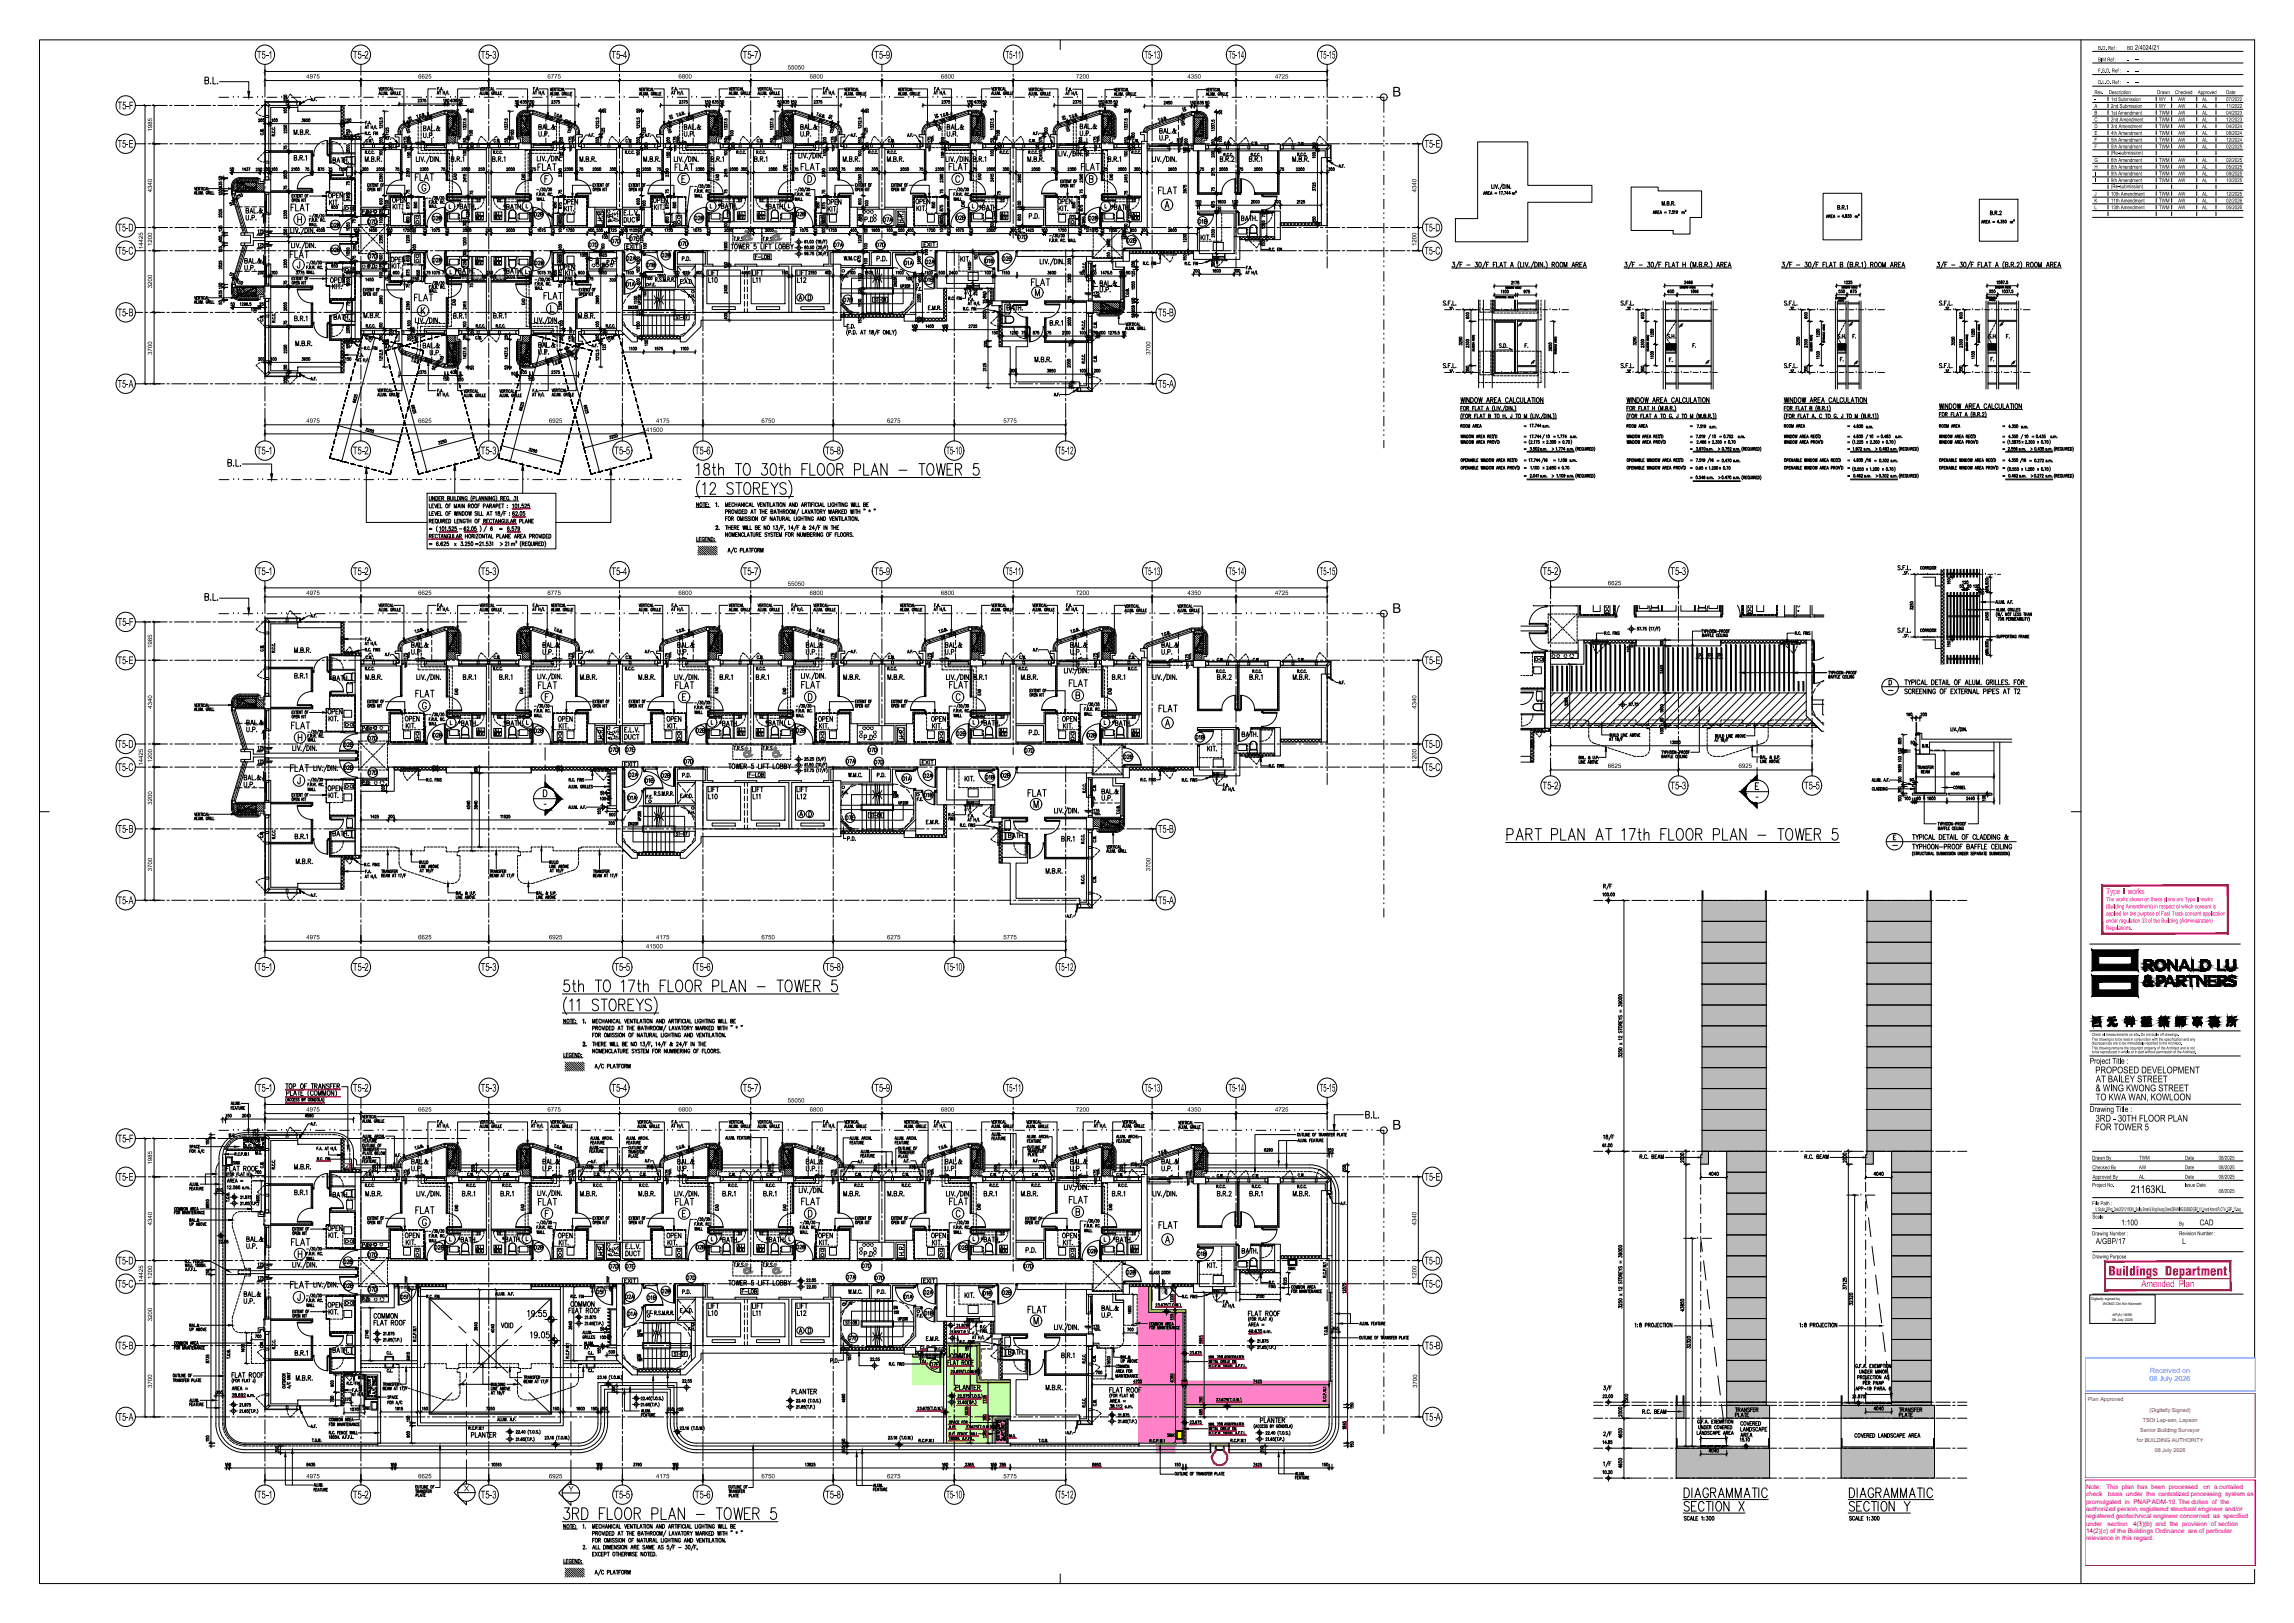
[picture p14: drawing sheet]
<svg xmlns="http://www.w3.org/2000/svg" width="1189mm" height="841mm" viewBox="0 0 1189 841" stroke-linecap="round" stroke-linejoin="round" font-family="sans-serif">
<defs><g id="words">
<text font-size="11.5" x="779" y="438">%%UPART PLAN AT 17th FLOOR PLAN - TOWER 5</text>
<g font-size="7.1">
<text x="278" y="90">FLAT</text>
<text x="349" y="90">FLAT</text>
<text x="414" y="90">FLAT</text>
<text x="491" y="90">FLAT</text>
<text x="560" y="90">FLAT</text>
<text x="214" y="95">FLAT</text>
<text x="599" y="102">FLAT</text>
<text x="150" y="110">FLAT</text>
<text x="150" y="135">FLAT</text>
<text x="534" y="149">FLAT</text>
<text x="214" y="157">FLAT</text>
<text x="281" y="156">FLAT</text>
<text x="278" y="358">FLAT</text>
<text x="349" y="358">FLAT</text>
<text x="553" y="357">FLAT</text>
<text x="214" y="362">FLAT</text>
<text x="600" y="370">FLAT</text>
<text x="150" y="379">FLAT</text>
<text x="150" y="401">FLAT</text>
<text x="532" y="414">FLAT</text>
<text x="278" y="626">FLAT</text>
<text x="349" y="626">FLAT</text>
<text x="415" y="625">FLAT</text>
<text x="491" y="625">FLAT</text>
<text x="553" y="625">FLAT</text>
<text x="214" y="630">FLAT</text>
<text x="600" y="638">FLAT</text>
<text x="150" y="647">FLAT</text>
<text x="150" y="669">FLAT</text>
<text x="532" y="682">FLAT</text>
</g>
<g font-size="7">
<text x="722" y="50">B</text>
<text x="722" y="318">B</text>
<text x="722" y="585">B</text>
</g>
<g font-size="6.6">
<text x="415" y="358">FLAT</text>
<text x="491" y="358">FLAT</text>
<text x="274" y="695">19.05</text>
</g>
<text font-size="6.6" fill="#ff003f" x="1093" y="661">Buildings Department</text>
<text font-size="6.2" x="295" y="678">COMMON</text>
<g font-size="5.7">
<text x="219" y="69">BAL.&amp;</text>
<text x="559" y="68">BAL.&amp;</text>
<text x="600" y="70">BAL.&amp;</text>
<text x="169" y="104">OPEN</text>
<text x="202" y="106">OPEN</text>
<text x="291" y="107">OPEN</text>
<text x="338" y="106">OPEN</text>
<text x="428" y="107">OPEN</text>
<text x="474" y="107">OPEN</text>
<text x="548" y="107">OPEN</text>
<text x="322" y="116">DUCT</text>
<text x="126" y="138">BAL.&amp;</text>
<text x="202" y="137">OPEN</text>
<text x="290" y="141">OPEN</text>
<text x="170" y="147">OPEN</text>
<text x="367" y="147">L10</text>
<text x="412" y="147">L12</text>
<text x="569" y="149">BAL.&amp;</text>
<text x="218" y="182">BAL.&amp;</text>
<text x="278" y="181">BAL.&amp;</text>
<text x="264" y="284">m²</text>
<text x="212" y="337">BAL.&amp;</text>
<text x="280" y="337">BAL.&amp;</text>
<text x="350" y="337">BAL.&amp;</text>
<text x="417" y="337">BAL.&amp;</text>
<text x="489" y="337">BAL.&amp;</text>
<text x="554" y="337">BAL.&amp;</text>
<text x="601" y="337">BAL.&amp;</text>
<text x="169" y="371">OPEN</text>
<text x="127" y="377">BAL.&amp;</text>
<text x="209" y="375">OPEN</text>
<text x="289" y="375">OPEN</text>
<text x="345" y="375">OPEN</text>
<text x="423" y="375">OPEN</text>
<text x="482" y="375">OPEN</text>
<text x="550" y="375">OPEN</text>
<text x="323" y="384">DUCT</text>
<text x="126" y="405">BAL.&amp;</text>
<text x="169" y="411">OPEN</text>
<text x="570" y="413">BAL.&amp;</text>
<text x="367" y="415">L10</text>
<text x="412" y="415">L12</text>
<text x="212" y="604">BAL.&amp;</text>
<text x="280" y="604">BAL.&amp;</text>
<text x="350" y="604">BAL.&amp;</text>
<text x="417" y="604">BAL.&amp;</text>
<text x="489" y="604">BAL.&amp;</text>
<text x="554" y="604">BAL.&amp;</text>
<text x="601" y="604">BAL.&amp;</text>
<text x="169" y="639">OPEN</text>
<text x="127" y="645">BAL.&amp;</text>
<text x="209" y="643">OPEN</text>
<text x="289" y="643">OPEN</text>
<text x="345" y="643">OPEN</text>
<text x="423" y="643">OPEN</text>
<text x="482" y="643">OPEN</text>
<text x="550" y="643">OPEN</text>
<text x="323" y="652">DUCT</text>
<text x="126" y="673">BAL.&amp;</text>
<text x="169" y="679">OPEN</text>
<text x="294" y="682">FLAT ROOF</text>
<text x="367" y="683">L10</text>
<text x="412" y="683">L12</text>
<text x="646" y="683">FLAT ROOF</text>
<text x="193" y="684">COMMON</text>
<text x="119" y="715">FLAT ROOF</text>
<text x="410" y="724">PLANTER</text>
<text x="652" y="738">PLANTER</text>
<text x="243" y="746">PLANTER</text>
</g>
<text font-size="5.7" fill="#003fff" x="494" y="721">PLANTER</text>
<g font-size="5.6">
<text x="133" y="30">T5-1</text>
<text x="183" y="30">T5-2</text>
<text x="249" y="30">T5-3</text>
<text x="317" y="30">T5-4</text>
<text x="385" y="30">T5-7</text>
<text x="453" y="30">T5-9</text>
<text x="521" y="30">T5-11</text>
<text x="593" y="30">T5-13</text>
<text x="637" y="30">T5-14</text>
<text x="684" y="30">T5-15</text>
<text x="61" y="57">T5-F</text>
<text x="61" y="76">T5-E</text>
<text x="738" y="76">T5-E</text>
<text x="61" y="120">T5-D</text>
<text x="738" y="120">T5-D</text>
<text x="61" y="132">T5-C</text>
<text x="738" y="132">T5-C</text>
<text x="61" y="164">T5-B</text>
<text x="600" y="164">T5-B</text>
<text x="61" y="201">T5-A</text>
<text x="600" y="201">T5-A</text>
<text x="133" y="235">T5-1</text>
<text x="183" y="235">T5-2</text>
<text x="249" y="235">T5-3</text>
<text x="318" y="235">T5-5</text>
<text x="360" y="235">T5-6</text>
<text x="428" y="235">T5-8</text>
<text x="490" y="235">T5-10</text>
<text x="548" y="235">T5-12</text>
<text x="133" y="298">T5-1</text>
<text x="183" y="298">T5-2</text>
<text x="249" y="298">T5-3</text>
<text x="317" y="298">T5-4</text>
<text x="385" y="298">T5-7</text>
<text x="453" y="298">T5-9</text>
<text x="521" y="298">T5-11</text>
<text x="593" y="298">T5-13</text>
<text x="637" y="298">T5-14</text>
<text x="684" y="298">T5-15</text>
<text x="799" y="298">T5-2</text>
<text x="866" y="298">T5-3</text>
<text x="61" y="324">T5-F</text>
<text x="61" y="344">T5-E</text>
<text x="738" y="344">T5-E</text>
<text x="61" y="388">T5-D</text>
<text x="738" y="388">T5-D</text>
<text x="61" y="400">T5-C</text>
<text x="738" y="400">T5-C</text>
<text x="799" y="409">T5-2</text>
<text x="866" y="409">T5-3</text>
<text x="935" y="409">T5-5</text>
<text x="61" y="432">T5-B</text>
<text x="600" y="432">T5-B</text>
<text x="61" y="469">T5-A</text>
<text x="600" y="469">T5-A</text>
<text x="133" y="503">T5-1</text>
<text x="183" y="503">T5-2</text>
<text x="249" y="503">T5-3</text>
<text x="318" y="503">T5-5</text>
<text x="360" y="503">T5-6</text>
<text x="428" y="503">T5-8</text>
<text x="490" y="503">T5-10</text>
<text x="548" y="503">T5-12</text>
<text x="133" y="566">T5-1</text>
<text x="183" y="566">T5-2</text>
<text x="249" y="566">T5-3</text>
<text x="317" y="566">T5-4</text>
<text x="385" y="566">T5-7</text>
<text x="453" y="566">T5-9</text>
<text x="521" y="566">T5-11</text>
<text x="593" y="566">T5-13</text>
<text x="637" y="566">T5-14</text>
<text x="684" y="566">T5-15</text>
<text x="61" y="592">T5-F</text>
<text x="61" y="612">T5-E</text>
<text x="738" y="612">T5-E</text>
<text x="1104" y="618">21163KL</text>
<text x="61" y="655">T5-D</text>
<text x="738" y="655">T5-D</text>
<text x="61" y="667">T5-C</text>
<text x="738" y="667">T5-C</text>
<text x="61" y="699">T5-B</text>
<text x="738" y="699">T5-B</text>
<text x="61" y="736">T5-A</text>
<text x="738" y="736">T5-A</text>
<text x="133" y="776">T5-1</text>
<text x="183" y="776">T5-2</text>
<text x="249" y="776">T5-3</text>
<text x="318" y="776">T5-5</text>
<text x="360" y="776">T5-6</text>
<text x="428" y="776">T5-8</text>
<text x="490" y="776">T5-10</text>
<text x="548" y="776">T5-12</text>
</g>
<g font-size="5.3">
<text x="276" y="113">D2B</text>
<text x="412" y="113">D2B</text>
<text x="171" y="119">D2B</text>
<text x="190" y="117">D7D</text>
<text x="223" y="115">D2B</text>
<text x="359" y="115">D2B</text>
<text x="457" y="116">D7A</text>
<text x="495" y="115">D2B</text>
<text x="563" y="115">D2B</text>
<text x="621" y="117">D1B</text>
<text x="326" y="126">D7E</text>
<text x="304" y="129">D7D</text>
<text x="324" y="130">EXIT</text>
<text x="431" y="129">D7A</text>
<text x="453" y="129">D7D</text>
<text x="583" y="127">D2B</text>
<text x="190" y="135">D7D</text>
<text x="324" y="136">D2A</text>
<text x="342" y="134">D2B</text>
<text x="391" y="135">F-LOB</text>
<text x="479" y="138">D2A</text>
<text x="510" y="138">D1B</text>
<text x="277" y="139">D2B</text>
<text x="334" y="140">D1B</text>
<text x="468" y="139">D1A</text>
<text x="324" y="150">D1A</text>
<text x="479" y="147">D1B</text>
<text x="436" y="158">D7E</text>
<text x="261" y="284">21</text>
<text x="276" y="381">D2B</text>
<text x="495" y="382">D2B</text>
<text x="177" y="388">D2B</text>
<text x="190" y="385">D7D</text>
<text x="449" y="391">D7D</text>
<text x="530" y="391">D7D</text>
<text x="582" y="394">D2B</text>
<text x="177" y="400">D2B</text>
<text x="323" y="398">EXIT</text>
<text x="354" y="397">D7D</text>
<text x="438" y="397">D7A</text>
<text x="453" y="397">D7D</text>
<text x="477" y="397">EXIT</text>
<text x="334" y="407">D1B</text>
<text x="467" y="406">D1A</text>
<text x="478" y="404">D2A</text>
<text x="510" y="405">D1B</text>
<text x="478" y="414">D1B</text>
<text x="225" y="649">D2B</text>
<text x="276" y="649">D2B</text>
<text x="412" y="648">D2B</text>
<text x="496" y="649">D2B</text>
<text x="563" y="651">D2B</text>
<text x="620" y="652">D1B</text>
<text x="177" y="656">D2B</text>
<text x="446" y="658">D7D</text>
<text x="530" y="658">D7D</text>
<text x="583" y="661">D2B</text>
<text x="177" y="669">D2B</text>
<text x="190" y="670">D7D</text>
<text x="308" y="672">D5F</text>
<text x="323" y="666">EXIT</text>
<text x="342" y="671">D2B</text>
<text x="478" y="666">EXIT</text>
<text x="323" y="674">D2A</text>
<text x="468" y="674">D1A</text>
<text x="478" y="672">D2A</text>
<text x="509" y="672">D1B</text>
<text x="519" y="672">D2B</text>
<text x="325" y="683">D1A</text>
<text x="439" y="696">D7E</text>
</g>
<g font-size="4.9">
<text x="484" y="75" transform="rotate(-90 484 75)">175</text>
<text x="768" y="102">AREA = m²</text>
<text x="856" y="112">AREA = m²</text>
<text x="945" y="114">AREA = m²</text>
<text x="1026" y="117">AREA = m²</text>
<text x="527" y="125">D7D</text>
<text x="171" y="132">D2B</text>
<text x="316" y="127">D7D</text>
<text x="351" y="128">D7D</text>
<text x="478" y="129">EXIT</text>
<text x="224" y="137">D2B</text>
<text x="519" y="136">D2B</text>
<text x="237" y="159" transform="rotate(-90 237 159)">EAD</text>
<text x="959" y="176">F.</text>
<text x="880" y="181" transform="rotate(-90 880 181)">F.</text>
<text x="800" y="228">10</text>
<text x="887" y="228">10</text>
<text x="968" y="228">10</text>
<text x="1048" y="228">10</text>
<text x="885" y="241">16</text>
<text x="967" y="241">16</text>
<text x="1047" y="241">16</text>
<text x="374" y="276" transform="rotate(-90 374 276)">2.</text>
<text x="224" y="383">D2B</text>
<text x="360" y="381">D2B</text>
<text x="412" y="381">D2B</text>
<text x="563" y="383">D2B</text>
<text x="619" y="384">D1B</text>
<text x="315" y="391">D7D</text>
<text x="323" y="391">D7E</text>
<text x="190" y="403">D7D</text>
<text x="325" y="404">D2A</text>
<text x="342" y="404">D2B</text>
<text x="387" y="404">F-LOB</text>
<text x="518" y="404">D2B</text>
<text x="325" y="416">D1A</text>
<text x="437" y="426">D7E</text>
<text x="305" y="543" transform="rotate(-90 305 543)">2.</text>
<text x="1086" y="556">PROPOSED DEVELOPMENT</text>
<text x="1086" y="561">AT BAILEY STREET</text>
<text x="1086" y="566">&amp; WING KWONG STREET</text>
<text x="1086" y="570">TO KWA WAN, KOWLOON</text>
<text x="1086" y="581">3RD - 30TH FLOOR PLAN</text>
<text x="1086" y="586">FOR TOWER 5</text>
<text x="190" y="652">D7D</text>
<text x="360" y="648">D2B</text>
<text x="315" y="658">D7D</text>
<text x="323" y="658">D7E</text>
<text x="133" y="664">175</text>
<text x="355" y="664">D7D</text>
<text x="438" y="664">D7A</text>
<text x="453" y="664">D7D</text>
<text x="384" y="671">F-LOB</text>
<text x="207" y="674">D5F</text>
<text x="335" y="675">D1B</text>
<text x="478" y="683">D1B</text>
<text x="901" y="740">COVERED</text>
<text x="901" y="746">AREA</text>
<text x="305" y="804" transform="rotate(-90 305 804)">2.</text>
</g>
<text font-size="4.9" fill="#ff003f" x="1110" y="667">Amended Plan</text>
<text font-size="4.9" fill="#dd0037" x="482" y="709">D7E</text>
<g font-size="4.4">
<text x="212" y="75" transform="rotate(-90 212 75)">175</text>
<text x="297" y="75" transform="rotate(-90 297 75)">175</text>
<text x="352" y="75" transform="rotate(-90 352 75)">175</text>
<text x="434" y="75" transform="rotate(-90 434 75)">175</text>
<text x="569" y="75" transform="rotate(-90 569 75)">175</text>
<text x="613" y="75" transform="rotate(-90 613 75)">175</text>
<text x="238" y="94" transform="rotate(-90 238 94)">EAD</text>
<text x="273" y="94" transform="rotate(-90 273 94)">EAD</text>
<text x="374" y="95" transform="rotate(-90 374 95)">EAD</text>
<text x="509" y="94" transform="rotate(-90 509 94)">EAD</text>
<text x="578" y="95" transform="rotate(-90 578 95)">EAD</text>
<text x="411" y="105">WALL</text>
<text x="501" y="108" transform="rotate(-90 501 108)">EAD</text>
<text x="133" y="122">175</text>
<text x="133" y="129">175</text>
<text x="222" y="153">WALL</text>
<text x="566" y="154">175</text>
<text x="273" y="159" transform="rotate(-90 273 159)">EAD</text>
<text x="297" y="178" transform="rotate(-90 297 178)">175</text>
<text x="1042" y="176" transform="rotate(-90 1042 176)">F.</text>
<text x="793" y="181" transform="rotate(-90 793 181)">F.</text>
<text x="868" y="189" transform="rotate(-90 868 189)">F.</text>
<text x="956" y="188" transform="rotate(-90 956 188)">F.</text>
<text x="1034" y="188" transform="rotate(-90 1034 188)">F.</text>
<text x="803" y="241" transform="rotate(-90 803 241)">16</text>
<text x="374" y="264" transform="rotate(-90 374 264)">1.</text>
<text x="212" y="343" transform="rotate(-90 212 343)">175</text>
<text x="297" y="343" transform="rotate(-90 297 343)">175</text>
<text x="347" y="343" transform="rotate(-90 347 343)">175</text>
<text x="434" y="343" transform="rotate(-90 434 343)">175</text>
<text x="569" y="343" transform="rotate(-90 569 343)">175</text>
<text x="617" y="343" transform="rotate(-90 617 343)">175</text>
<text x="238" y="361" transform="rotate(-90 238 361)">EAD</text>
<text x="272" y="361" transform="rotate(-90 272 361)">EAD</text>
<text x="373" y="360" transform="rotate(-90 373 360)">EAD</text>
<text x="409" y="361" transform="rotate(-90 409 361)">EAD</text>
<text x="509" y="361" transform="rotate(-90 509 361)">EAD</text>
<text x="577" y="361" transform="rotate(-90 577 361)">EAD</text>
<text x="276" y="373">WALL</text>
<text x="133" y="389">175</text>
<text x="133" y="397">175</text>
<text x="995" y="402">BEAM</text>
<text x="462" y="413">DN</text>
<text x="566" y="422">175</text>
<text x="305" y="531" transform="rotate(-90 305 531)">1.</text>
<text x="212" y="610" transform="rotate(-90 212 610)">175</text>
<text x="297" y="610" transform="rotate(-90 297 610)">175</text>
<text x="347" y="610" transform="rotate(-90 347 610)">175</text>
<text x="434" y="610" transform="rotate(-90 434 610)">175</text>
<text x="569" y="610" transform="rotate(-90 569 610)">175</text>
<text x="617" y="611" transform="rotate(-90 617 611)">175</text>
<text x="238" y="629" transform="rotate(-90 238 629)">EAD</text>
<text x="273" y="628" transform="rotate(-90 273 628)">EAD</text>
<text x="374" y="628" transform="rotate(-90 374 628)">EAD</text>
<text x="409" y="628" transform="rotate(-90 409 628)">EAD</text>
<text x="577" y="628" transform="rotate(-90 577 628)">EAD</text>
<text x="133" y="657">175</text>
<text x="462" y="679">DN</text>
<text x="566" y="689">175</text>
<text x="646" y="688">AREA =</text>
<text x="329" y="692">UP</text>
<text x="329" y="704">DN</text>
<text x="305" y="793" transform="rotate(-90 305 793)">1.</text>
</g>
<text font-size="4.2" fill="#ff003f" x="1091" y="463">Type II works</text>
<g font-size="4.2">
<text x="1083" y="551">Project Title :</text>
<text x="1083" y="576">Drawing Title :</text>
<text x="1099" y="635">1:100</text>
<text x="1140" y="635">CAD</text>
<text x="1086" y="645">A/GBP/17</text>
<text x="1131" y="645">L</text>
<text x="240" y="773">X</text>
<text x="295" y="773">Y</text>
</g>
<g font-size="4">
<text x="125" y="617">s.m.</text>
<text x="654" y="692">s.m.</text>
<text x="127" y="725">s.m.</text>
</g>
<g font-size="3.8" fill="#0ff">
<text x="1114" y="711">Received on</text>
<text x="1114" y="715">08 July 2026</text>
</g>
<g font-size="3.5">
<text x="1106" y="26">2/4024/21</text>
<text x="1106" y="32">--</text>
<text x="1106" y="38">--</text>
<text x="1106" y="44">--</text>
<text x="885" y="223">s.m.</text>
<text x="966" y="223">s.m.</text>
<text x="1047" y="223">s.m.</text>
<text x="799" y="231">x</text>
<text x="807" y="231">x</text>
<text x="884" y="231">x</text>
<text x="893" y="231">x</text>
<text x="966" y="231">x</text>
<text x="789" y="244">=</text>
<text x="875" y="244">=</text>
<text x="957" y="244">=</text>
<text x="1037" y="244">=</text>
<text x="1047" y="245">x</text>
<text x="222" y="284">=</text>
<text x="246" y="284">=</text>
</g>
<g font-size="3.3" fill="#f00">
<text x="1081" y="772">Note:</text>
<text x="1092" y="772">This plan has been processed</text>
<text x="1142" y="772">on a curtailed</text>
<text x="1081" y="775">check</text>
<text x="1081" y="779">promulgated in PNAP ADM-19. The duties of the</text>
<text x="1092" y="775">basis under the centralized processing system as</text>
<text x="1081" y="783">authorized person, registered structural engineer and/or</text>
<text x="1081" y="787">registered geotechnical engineer concerned as specified</text>
<text x="1081" y="791">under</text>
<text x="1092" y="791">section</text>
<text x="1105" y="791">4(3)(b) and the provision of section</text>
<text x="1081" y="794">14(2)(c) of the Buildings Ordinance are of particular</text>
<text x="1081" y="798">relevance in this regard.</text>
</g>
<g font-size="3.1">
<text x="408" y="36">55050</text>
<text x="159" y="41">4975</text>
<text x="217" y="41">6625</text>
<text x="284" y="41">6775</text>
<text x="352" y="41">6800</text>
<text x="420" y="41">6800</text>
<text x="488" y="41">6800</text>
<text x="558" y="41">7200</text>
<text x="615" y="41">4350</text>
<text x="661" y="41">4725</text>
<text x="79" y="68" transform="rotate(-90 79 68)">1985</text>
<text x="79" y="100" transform="rotate(-90 79 100)">4340</text>
<text x="734" y="100" transform="rotate(-90 734 100)">4340</text>
<text x="74" y="129" transform="rotate(-90 74 129)">14425</text>
<text x="79" y="128" transform="rotate(-90 79 128)">1200</text>
<text x="734" y="128" transform="rotate(-90 734 128)">1200</text>
<text x="79" y="149" transform="rotate(-90 79 149)">3200</text>
<text x="79" y="184" transform="rotate(-90 79 184)">3700</text>
<text x="596" y="184" transform="rotate(-90 596 184)">3700</text>
<text x="159" y="219">4975</text>
<text x="217" y="219">6625</text>
<text x="284" y="219">6925</text>
<text x="340" y="219">4175</text>
<text x="395" y="219">6750</text>
<text x="460" y="219">6275</text>
<text x="520" y="219">5775</text>
<text x="335" y="224">41500</text>
<text x="789" y="228">=</text>
<text x="789" y="222">=</text>
<text x="804" y="228">=</text>
<text x="875" y="228">=</text>
<text x="875" y="222">=</text>
<text x="890" y="228">=</text>
<text x="957" y="228">=</text>
<text x="957" y="222">=</text>
<text x="972" y="228">=</text>
<text x="1037" y="228">=</text>
<text x="1037" y="222">=</text>
<text x="1052" y="228">=</text>
<text x="789" y="231">=</text>
<text x="875" y="231">=</text>
<text x="957" y="231">=</text>
<text x="1037" y="231">=</text>
<text x="789" y="234">=</text>
<text x="789" y="240">=</text>
<text x="804" y="240">=</text>
<text x="875" y="234">=</text>
<text x="875" y="240">=</text>
<text x="957" y="234">=</text>
<text x="957" y="240">=</text>
<text x="1037" y="234">=</text>
<text x="1037" y="240">=</text>
<text x="889" y="240">=</text>
<text x="970" y="240">=</text>
<text x="1051" y="240">=</text>
<text x="789" y="248">=</text>
<text x="875" y="249">=</text>
<text x="957" y="248">=</text>
<text x="1037" y="248">=</text>
<text x="222" y="276">=</text>
<text x="258" y="276">=</text>
<text x="408" y="304">55050</text>
<text x="833" y="303">6625</text>
<text x="159" y="308">4975</text>
<text x="217" y="308">6625</text>
<text x="284" y="308">6775</text>
<text x="352" y="308">6800</text>
<text x="420" y="308">6800</text>
<text x="488" y="308">6800</text>
<text x="558" y="308">7200</text>
<text x="615" y="308">4350</text>
<text x="661" y="308">4725</text>
<text x="79" y="336" transform="rotate(-90 79 336)">1985</text>
<text x="79" y="367" transform="rotate(-90 79 367)">4340</text>
<text x="734" y="367" transform="rotate(-90 734 367)">4340</text>
<text x="79" y="395" transform="rotate(-90 79 395)">1200</text>
<text x="734" y="395" transform="rotate(-90 734 395)">1200</text>
<text x="74" y="397" transform="rotate(-90 74 397)">14425</text>
<text x="833" y="398">6625</text>
<text x="901" y="398">6925</text>
<text x="79" y="417" transform="rotate(-90 79 417)">3200</text>
<text x="79" y="451" transform="rotate(-90 79 451)">3700</text>
<text x="596" y="451" transform="rotate(-90 596 451)">3700</text>
<text x="159" y="487">4975</text>
<text x="217" y="487">6625</text>
<text x="284" y="487">6925</text>
<text x="335" y="491">41500</text>
<text x="340" y="487">4175</text>
<text x="395" y="487">6750</text>
<text x="460" y="487">6275</text>
<text x="520" y="487">5775</text>
<text x="159" y="576">4975</text>
<text x="217" y="576">6625</text>
<text x="284" y="576">6775</text>
<text x="352" y="576">6800</text>
<text x="408" y="571">55050</text>
<text x="420" y="576">6800</text>
<text x="488" y="576">6800</text>
<text x="558" y="576">7200</text>
<text x="615" y="576">4350</text>
<text x="661" y="576">4725</text>
<text x="79" y="604" transform="rotate(-90 79 604)">1985</text>
<text x="79" y="635" transform="rotate(-90 79 635)">4340</text>
<text x="734" y="635" transform="rotate(-90 734 635)">4340</text>
<text x="74" y="664" transform="rotate(-90 74 664)">14425</text>
<text x="79" y="663" transform="rotate(-90 79 663)">1200</text>
<text x="734" y="663" transform="rotate(-90 734 663)">1200</text>
<text x="79" y="685" transform="rotate(-90 79 685)">3200</text>
<text x="79" y="719" transform="rotate(-90 79 719)">3700</text>
<text x="734" y="719" transform="rotate(-90 734 719)">3700</text>
<text x="159" y="766">4975</text>
<text x="217" y="766">6625</text>
<text x="284" y="766">6925</text>
<text x="340" y="766">4175</text>
<text x="395" y="766">6750</text>
<text x="460" y="766">6275</text>
<text x="520" y="766">5775</text>
</g>
<g font-size="3.1" fill="#ff003f">
<text x="1091" y="467">The works shown on these plans are Type II works</text>
<text x="1091" y="471">(Building Amendment) in respect of which consent is</text>
<text x="1091" y="478">under regulation 33 of the Building (Administration)</text>
<text x="1091" y="474">applied for the purpose of Fast Track consent application</text>
<text x="1091" y="482">Regulations.</text>
</g>
<g font-size="2.8">
<text x="1087" y="26">B.D. Ref :</text>
<text x="1102" y="26">BD</text>
<text x="1087" y="32">BIM Ref :</text>
<text x="1102" y="32">-</text>
<text x="1087" y="38">F.S.D. Ref :</text>
<text x="1102" y="38">-</text>
<text x="1087" y="44">D.L.O. Ref :</text>
<text x="1102" y="44">-</text>
<text x="1085" y="52">-</text>
<text x="1085" y="49">Rev.</text>
<text x="1093" y="49">Description</text>
<text x="1094" y="52">1st Submission</text>
<text x="1118" y="49">Drawn</text>
<text x="1119" y="52">WY</text>
<text x="1127" y="49">Checked</text>
<text x="1129" y="52">AW</text>
<text x="1139" y="49">Approved</text>
<text x="1141" y="52">AL</text>
<text x="1154" y="52">07/2022</text>
<text x="1154" y="49">Date</text>
<text x="1085" y="56">A</text>
<text x="1085" y="59">B</text>
<text x="1094" y="56">2nd Submission</text>
<text x="1094" y="59">1st Amendment</text>
<text x="1119" y="56">WY</text>
<text x="1119" y="59">TWM</text>
<text x="1129" y="56">AW</text>
<text x="1129" y="59">AW</text>
<text x="1141" y="56">AL</text>
<text x="1141" y="59">AL</text>
<text x="1154" y="56">11/2022</text>
<text x="1154" y="59">04/2023</text>
<text x="1085" y="63">C</text>
<text x="1094" y="63">2nd Amendment</text>
<text x="1119" y="63">TWM</text>
<text x="1129" y="63">AW</text>
<text x="1141" y="63">AL</text>
<text x="1154" y="63">12/2023</text>
<text x="1085" y="66">D</text>
<text x="1085" y="70">E</text>
<text x="1094" y="66">3rd Amendment</text>
<text x="1094" y="70">4th Amendment</text>
<text x="1119" y="66">TWM</text>
<text x="1119" y="70">TWM</text>
<text x="1129" y="66">AW</text>
<text x="1129" y="70">AW</text>
<text x="1141" y="66">AL</text>
<text x="1141" y="70">AL</text>
<text x="1154" y="66">04/2024</text>
<text x="1154" y="70">08/2024</text>
<text x="1085" y="73">F</text>
<text x="1085" y="77">F</text>
<text x="1094" y="73">5th Amendment</text>
<text x="1094" y="77">5th Amendment</text>
<text x="1119" y="73">TWM</text>
<text x="1119" y="77">TWM</text>
<text x="1129" y="73">AW</text>
<text x="1129" y="77">AW</text>
<text x="1141" y="73">AL</text>
<text x="1141" y="77">AL</text>
<text x="1154" y="73">12/2024</text>
<text x="1154" y="77">02/2025</text>
<text x="1085" y="84">G</text>
<text x="1094" y="80">(Re-submission)</text>
<text x="1094" y="84">6th Amendment</text>
<text x="1119" y="84">TWM</text>
<text x="1129" y="84">AW</text>
<text x="1141" y="84">AL</text>
<text x="1154" y="84">02/2025</text>
<text x="1085" y="87">H</text>
<text x="1094" y="87">8th Amendment</text>
<text x="1119" y="87">TWM</text>
<text x="1129" y="87">AW</text>
<text x="1141" y="87">AL</text>
<text x="1154" y="87">05/2025</text>
<text x="1085" y="91">I</text>
<text x="1085" y="94">I</text>
<text x="1094" y="91">9th Amendment</text>
<text x="1094" y="94">9th Amendment</text>
<text x="1119" y="91">TWM</text>
<text x="1119" y="94">TWM</text>
<text x="1129" y="91">AW</text>
<text x="1129" y="94">AW</text>
<text x="1141" y="91">AL</text>
<text x="1141" y="94">AL</text>
<text x="1154" y="91">08/2025</text>
<text x="1154" y="94">10/2025</text>
<text x="1085" y="101">J</text>
<text x="1094" y="98">(Re-submission)</text>
<text x="1094" y="101">10th Amendment</text>
<text x="1119" y="101">TWM</text>
<text x="1129" y="101">AW</text>
<text x="1141" y="101">AL</text>
<text x="1154" y="101">12/2025</text>
<text x="1085" y="105">K</text>
<text x="1094" y="105">11th Amendment</text>
<text x="1119" y="105">TWM</text>
<text x="1129" y="105">AW</text>
<text x="1141" y="105">AL</text>
<text x="1154" y="105">02/2026</text>
<text x="1085" y="108">L</text>
<text x="1094" y="108">13th Amendment</text>
<text x="1119" y="108">TWM</text>
<text x="1129" y="108">AW</text>
<text x="1141" y="108">AL</text>
<text x="1154" y="108">06/2026</text>
<text x="1084" y="601">Drawn By</text>
<text x="1084" y="606">Checked By</text>
<text x="1108" y="606">AW</text>
<text x="1109" y="601">TWM</text>
<text x="1132" y="601">Date</text>
<text x="1132" y="606">Date</text>
<text x="1150" y="606">08/2025</text>
<text x="1150" y="601">08/2025</text>
<text x="1084" y="611">Approved By</text>
<text x="1109" y="611">AL</text>
<text x="1132" y="611">Date</text>
<text x="1150" y="611">08/2025</text>
<text x="1084" y="615">Project No.</text>
<text x="1132" y="615">Issue Date</text>
<text x="1150" y="618">08/2025</text>
<text x="1084" y="625">File Path :</text>
<text x="1086" y="628">U:\Studio_B\Proj_Data\2021\21163KL_Bailey Street &amp; Wing Kwong Street\DRAWING\SUB\BD\GBP_15\_Hand Amend\PLOT\A_GBP_17.dwg</text>
<text x="1084" y="631">Scale</text>
<text x="1129" y="635">By</text>
<text x="1084" y="640">Drawing Number :</text>
<text x="1129" y="640">Revision Number :</text>
<text x="1084" y="652">Drawing Purpose</text>
</g>
<g font-size="2.8" fill="#800080">
<text x="1082" y="726">Plan Approved</text>
<text x="1114" y="731">(Digitally Signed)</text>
<text x="1110" y="737">TSOI Lap-san, Lapson</text>
<text x="1109" y="742">Senior Building Surveyor</text>
<text x="1107" y="747">for BUILDING AUTHORITY</text>
<text x="1117" y="753">08 July 2026</text>
</g>
<g font-size="2.6">
<text x="237" y="275">-</text>
<text x="281" y="418">-</text>
<text x="909" y="414">-</text>
</g>
<g font-size="2.1">
<text x="1084" y="537">Check all measurements on site. Do not scale off drawings.</text>
<text x="1084" y="539">This drawing is to be read in conjunction with the specification and any</text>
<text x="1084" y="541">discrepancies are to be immediately reported to the Architect.</text>
<text x="1084" y="544">This drawing remains the copyright property of the Architect and is not</text>
<text x="1084" y="546">to be reproduced in whole or in part without permission of the Architect.</text>
<text x="211" y="669" transform="rotate(-90 211 669)">175</text>
<text x="316" y="669" transform="rotate(-90 316 669)">175</text>
<text x="604" y="671" transform="rotate(-90 604 671)">175</text>
</g>
<g font-size="1.9">
<text x="1084" y="673">Digitally signed by</text>
<text x="1090" y="676">WONG Chi Kin Kenneth</text>
<text x="1095" y="682">AP(A) 19/95</text>
<text x="1095" y="685">08 July 2026</text>
</g>
</g></defs>
<g fill="#dddd6e" stroke="#dddd6e" stroke-width=".52">
<path d="M595 667l2 12v-12zM595 667l2 12h-2z"/>
<path d="M595 679l20 1v-1zM595 679l20 1h-20z"/>
<path d="M627 748l10 1v-1zM627 748l10 1h-10z"/>
<path d="M599 748l10 1v-1zM599 748l10 1h-10z"/>
<path d="M491 697l1 6v-6zM491 697l1 6h-1z"/>
<path d="M615 728l74 1v-1zM615 728l74 1h-74z"/>
<path d="M473 702l16 1v-1zM473 702l16 1h-16z"/>
<path d="M491 696l17 1v-1zM491 696l17 1h-17z"/>
<path d="M506 697l2 18v-18zM506 697l2 18h-2z"/>
<path d="M506 715l18 1v-1zM506 715l18 1h-18z"/>
<path d="M514 734l10 1v-1zM514 734l10 1h-10z"/>
<path d="M514 735l2 13v-13zM514 735l2 13h-2z"/>
</g>
<path d="M595 667h2v12h18v1h-20zM436 700h33v1h-33zM491 697h1v6h-1zM491 696h17v19h16v1h-18v-19h-15zM473 702h16v1h-16zM514 734h10v1h-8v13h-2zM615 728h74v1h-74zM599 748h10v1h-10zM627 748h10v1h-10z" fill="none" stroke="#dddd6e" stroke-width=".52"/>
<g fill="#df7fff" stroke="#df7fff" stroke-width=".52">
<path d="M613 680l2 68v-68zM613 680l2 68h-2z"/>
<path d="M480 698h5zM480 698h5z"/>
<path d="M480 698l1 2zM480 698l1 2z"/>
<path d="M484 698l1 2zM484 698l1 2z"/>
<path d="M634 749v2zM634 749v2z"/>
<path d="M630 749v2zM630 749v2z"/>
<path d="M630 751l4 1zM630 751l4 1z"/>
<path d="M599 749l10 4v-4zM599 749l10 4h-10z"/>
<path d="M522 735v13v-13zM522 735v13z"/>
<path d="M484 702l1 2zM484 702l1 2z"/>
<path d="M480 702l1 2zM480 702l1 2z"/>
</g>
<path d="M613 680h2v68h-2zM522 735v13zM599 749h10v4h-10z" fill="none" stroke="#df7fff" stroke-width=".52"/>
<g fill="#dfff7f" stroke="#dfff7f" stroke-width=".52">
<path d="M473 703l16 14v-14zM473 703l16 14h-16z"/>
<path d="M492 697l14 6v-6zM492 697l14 6h-14z"/>
<path d="M491 703l15 13v-13zM491 703l15 13h-15z"/>
<path d="M491 716l33 18v-18zM491 716l33 18h-33z"/>
<path d="M491 734l23 14v-14zM491 734l23 14h-23z"/>
</g>
<path d="M492 697h14v19h18v18h-10v14h-23v-45h1zM473 703h16v14h-16z" fill="none" stroke="#dfff7f" stroke-width=".52"/>
<g fill="#dd0037" stroke="#dd0037" stroke-width=".52">
<path d="M627 748v5zM627 748v5z"/>
<path d="M637 748v5zM637 748v5z"/>
<path d="M492 741h3zM492 741h3z"/>
<path d="M492 738h10zM492 738h10z"/>
<path d="M492 746h13zM492 747l13-1z"/>
<path d="M492 744h15zM492 744h15z"/>
<path d="M523 745h4zM523 745h4z"/>
<path d="M588 717h4zM588 717h4z"/>
<path d="M609 712v4zM609 712v4z"/>
<path d="M650 717h4zM650 717h4z"/>
<path d="M698 737v3zM698 737v3z"/>
<path d="M698 665v5zM698 665v5z"/>
<path d="M623 730l1 3zM623 730l1 3z"/>
<path d="M623 724l1 3zM623 724l1 3z"/>
<path d="M491 708h13zM491 708h13z"/>
<path d="M492 704h12zM492 704h12z"/>
<path d="M495 688h7zM495 688h7z"/>
<path d="M492 691h10zM492 691h10z"/>
<path d="M502 729v4zM502 729v4z"/>
<path d="M511 723l1 4zM511 723l1 4z"/>
<path d="M511 733l1 3zM511 733l1 3z"/>
<path d="M511 741l1 4zM511 741l1 4z"/>
<path d="M518 760h3zM518 760h3z"/>
<path d="M566 760h5zM566 760h5z"/>
<path d="M612 717h4zM612 717h4z"/>
<path d="M650 760h4zM650 760h4z"/>
<path d="M623 692l1 4zM623 692l1 4z"/>
<path d="M609 671v4zM609 671v4z"/>
<path d="M575 730h7zM575 730h7z"/>
<path d="M647 691h7zM647 691h7z"/>
<path d="M495 721h14zM495 721h14z"/>
<path d="M496 725h13zM496 725h13z"/>
<path d="M496 728h10zM496 728h10z"/>
<path d="M609 681v3zM609 681v3z"/>
<path d="M629 753l1-1zM629 753l1-1z"/>
<path d="M629 753v1zM629 753v1zM629 754l-1 1zM629 754l-1 1z"/>
<path d="M628 755v1zM628 755v1z"/>
<path d="M629 757v1zM629 757v1z"/>
<path d="M630 759h1zM630 758l1 1z"/>
<path d="M632 759h1zM632 759h1z"/>
<path d="M635 758v-1zM635 757v1zM636 757h-1zM636 757h-1z"/>
<path d="M636 755v1zM636 755v1z"/>
<path d="M636 754v1zM636 754v1zM635 753l1 1zM635 753l1 1z"/>
<path d="M634 752l1 1zM634 752l1 1z"/>
<path d="M629 752h1zM629 752h1zM629 752v1z"/>
<path d="M628 754v1zM628 754v1z"/>
<path d="M628 755v1zM628 755v1zM628 756v1zM628 756v1z"/>
<path d="M630 759h1zM630 759h1z"/>
<path d="M632 759h1zM632 759h1z"/>
<path d="M636 757l-1 1zM636 757l-1 1z"/>
<path d="M636 756v1zM636 756v1zM636 755v1zM636 755v1z"/>
<path d="M636 754v1zM636 754v1z"/>
<path d="M635 752v1zM635 752v1zM634 752l1 1zM634 752l1 1z"/>
<path d="M478 707h3zM478 707h3z"/>
<path d="M477 699h3zM477 700l3-1z"/>
<path d="M120 724h7zM120 724h7z"/>
<path d="M475 731h13zM475 731h13z"/>
<path d="M500 741h14zM500 741h14z"/>
<path d="M493 712h13zM493 712h13z"/>
<path d="M630 726h14zM630 726h14z"/>
<path d="M616 738h7zM616 738h7z"/>
<path d="M616 702h7zM616 702h7z"/>
<path d="M500 760h5zM500 760h5z"/>
<path d="M148 564h28zM148 565l28-1z"/>
<path d="M148 568h28zM148 568h28z"/>
<path d="M148 571h20zM148 572l20-1z"/>
<path d="M164 602h7zM164 602h7z"/>
<path d="M265 263h10zM265 264l10-1z"/>
<path d="M265 268h7zM265 268h7z"/>
<path d="M222 279h18zM222 280l18-1z"/>
<path d="M250 271h18zM250 272l18-1z"/>
<path d="M228 276h9zM228 276h9z"/>
<path d="M241 276h6zM241 276h6z"/>
<path d="M263 276h7zM263 276h7z"/>
<path d="M181 603v1zM181 603v1z"/>
<path d="M181 605v1zM181 605v1z"/>
<path d="M627 707h14zM627 707h14z"/>
<path d="M627 709h19zM627 709h19z"/>
<path d="M627 741h14zM627 741h14z"/>
<path d="M627 744h19zM627 744h19z"/>
<path d="M599 677h13zM599 677h13z"/>
<path d="M627 704h18zM627 704h18z"/>
<path d="M627 739h18zM627 739h18z"/>
</g>
<path d="M590 667h5v13h18v68h-23zM615 716h74v12h-74zM516 735h6v13h-6zM615 728h74" fill="none" stroke="#ff7fdf" stroke-width=".52"/>
<g fill="#ff7fdf" stroke="#ff7fdf" stroke-width=".52">
<path d="M615 716l74 12v-12zM615 716l74 12h-74z"/>
<path d="M590 667l5 13v-13zM590 667l5 13h-5z"/>
<path d="M590 680l23 68v-68zM590 680l23 68h-23z"/>
<path d="M516 735l6 13v-13zM516 735l6 13h-6z"/>
</g>
<path d="M610 741h3v5h-3z" fill="none" stroke="#ff0" stroke-width=".52"/>
<path d="M610 741l3 5v-5zM610 741l3 5h-3z" fill="#ff0" stroke="#ff0" stroke-width=".52"/>
<g fill="none" stroke="#000" stroke-width=".52">
<path d="M20 21h1148v800h-1148zM110 40v3h2M137 33v7M137 37h551M138 37l-1 1M187 33v6M253 33v6M321 33v4M321 38v2M389 33v4M389 38v2M457 33v4"/>
<path d="M457 38v2M525 33v4M525 38v2M549 21v5M597 33v6M641 33v6M688 33v7M688 37l-1 1M1078 21v800M1084 33h78M1084 39h78M1084 27h78"/>
<path d="M70 55h8M75 54l1 1M75 55v144M79 55h8M79 54l1 1M80 55v144M88 55h1M90 55h8M99 55h1M102 55h7M106 42l2-1v-1h-2v3h2v-1h-1M109 43h.1"/>
<path d="M110 55h2M113 43h.1M113 55h7M113 50h5M114 42h15v5M122 55h1M124 55h8M126 50h5M133 55h1M133 58l1 1M134 60h1M135 56l-1 1"/>
<path d="M136 55l-1 1M137 40v10M137 52v43M137 54v1M138 60h1v1h-1zM138 53v39M138 53h16M138 41l-1 1M138 50h5M139 55v38M148 53h1v2h-1zM149 52h-2h1"/>
<path d="M149 58h-2v1M149 52v1M149 54l1 1M149 52l1 1M149 55l1 1M149 50v1M150 52v144M150 49l1 1M151 50h5M152 50l1 1M153 52l1 1h-17l3 2h-1l-1-1v-1M154 53h1v2h-1z"/>
<path d="M154 55h23v3h-23zM154 56h-14v22M154 55h-19M155 53h1v2h-1zM155 55h2M158 55h7M161 51h-1l-2 2M161 52l1-1v1M161 52h1M162 52h.1M163 51h.1M163 50h5"/>
<path d="M164 51h-1v1M164 52h.1M167 55h1M169 55h8M176 50h5M177 55h1v17h-1zM177 57l1 1M177 58l1 2M177 55l1 1M178 60l-1 1M178 58l-1 1M178 56l-1 1"/>
<path d="M179 55h-1l-1 1M180 55h8M187 40v10M187 52v1M187 54v8M188 41l-1 1M188 50h5M189 55h1M192 55h7M196 45l1 2v-2M196 49l1-1v1M196 49h1"/>
<path d="M197 46h1M197 48v1h1M198 45h-1v2h1M198 58h3M198 46l1-1h-1v2M198 48l1 1v-1M199 57l1 1M199 46v1M199 58v14M200 45h.1M200 49v-1v1v-1v1M200 45v2"/>
<path d="M200 55h2M201 45v2M201 49h.1M201 50h5M202 46l-1-1v1v1l1-1M202 47v-2l1 2M202 46h1M203 55h7M203 45v2h1M203 48v1v-1M204 48v1M204 46h5v17"/>
<path d="M205 48v1M205 48v1h1M206 48v1h1M207 53v2M207 54h24M207 48h.1M207 53l-1 1M208 48h-1v1h1M212 55h1M214 50h4M214 55h8M216 60l1 1"/>
<path d="M216 60h.1M217 52v1M218 51v1v1M218 60h-1l1 1v-1M219 51h1l-1 2M219 59l1 1h-1v-1v1M220 60h.1M221 51h-1v1h1v1h-1M223 55h1M223 60l1 1-1 1M223 60h-1M223 60l-1 1"/>
<path d="M224 60h-2M224 60v3M225 59l-1 1M225 55h8M226 46h-4v12M226 50h5M227 49v-2v2M227 48h.1M227 46h.1M227 59h-1M227 45v2M228 47h.1"/>
<path d="M228 47v2M228 47l1-2v2M228 46h1M229 58l-1 1M230 47h.1M230 54h3M230 47v2M230 48h.1M230 52v1M231 53v2M231 58h1v1h-1zM231 58l-22 8"/>
<path d="M231 58h-1M231 59l-20 7M231 53l-1 1M231 59h1v15h-1zM231 51v1l1 1h-1M232 59v2M232 47l-1 2M232 47v2h1M232 53v2M232 59l6 5M232 54h6M232 58a5 5 0 0 1 6 3v10"/>
<path d="M232 58h2a3 3 0 0 1 4 4v9l-6-5M232 58h1M233 53l-1 1M233 58v1M233 59l1 1M234 58h1M234 58l4 4M234 55h1M234 60h1M234 52v-1v1v1v-1M235 51h1v1l-1 1M235 59h1"/>
<path d="M236 58l1 1M236 60h1M237 51h-1v1h1v1h-1M237 55h5M237 59l1 1M237 54h3M238 51v1v1M238 53v2M238 50h5M239 53v2M239 53l-1 1M241 58h3"/>
<path d="M241 57h3M242 57l1 1M243 56v17M244 58h1M248 46h-11v11M249 45v2l1-2M249 49v-1l1 1M249 49h.1M250 46h.1M250 48v1h1M250 45v2M251 46v-1v2"/>
<path d="M251 48v1l1-1M251 50h5M251 46l1 1M252 45h1M252 49v-1v1l1-1v1M252 45v2M253 45v2M253 49h.1M253 40v10M253 52v1M253 54v8M254 41l-1 1"/>
<path d="M254 46v-1l-1 1v1l1-1M254 47l1-2v2M255 46h.1M256 45v2M256 48h-1v1v-1M256 48h1h-1v1M256 48l1 1M257 48v1M257 46h16v10M257 48v1h1M258 48v1h1M259 48h1"/>
<path d="M260 48h-1v1h1M263 58h3M263 50h5M264 57l1 1M264 58v15M267 55h2M268 52h-1v1h1h-1M268 54v2M268 55h7M268 54l-1 1M269 54l-1 1M269 59v1"/>
<path d="M270 60h.1M270 59l5 4M271 52l-1 1v1v-1M271 58l-1 1M271 52h1v1h-1M271 59h.1M272 59v1M272 58l3 3M273 52h-1v1h1v1l-1-1M273 58h-1M273 58v1M274 55h3"/>
<path d="M274 58h1M274 59v1M274 52v2M274 58l1 1M275 54v2M275 58h1v1h-1zM275 58a5 5 0 0 0-7 3v10M275 59v15zM275 58h-3a3 3 0 0 0-3 4v9M275 59v2M275 54l-1 1M275 52v1v1v-1"/>
<path d="M276 59l20 7M276 50h5M276 55h24M276 54v2M276 58l22 8M276 58h1M276 49l1-2v2M276 48h1M276 46h1M277 54l-1 1M277 45h-1v2M277 47h1"/>
<path d="M278 58l1 1M278 47v2M278 47v-2l1 2M278 46h1M279 47h.1M279 46h5v12M279 48h1M279 47v2M279 59h2M280 47v2M281 59l1 1M282 47l-1 2"/>
<path d="M282 47v2M283 60v3M283 60h1M283 60v1l1 1M283 60h2M283 60l1 1M285 46l1 1v-1M285 49l1-1v1M285 49h1M286 52h1l-1 2h1M286 46h1M286 48v1h1"/>
<path d="M287 46h-1v1h1M287 52h1v1h-1M287 46h1h-1v1M287 48l1 1v-1M287 59h1M288 46v1M288 59l-1 1M288 52h1l-1 2M288 46h1M288 49v-1l1 1v-1v1M288 50h5M289 46v1"/>
<path d="M290 60l-1-1v1M290 49h.1M290 52h-1v1h1h-1M291 46h-1v1h1M291 47v-1l1 1M291 47h1M292 46v1h1M292 48h-1l1 1M292 49l1-1h-1v1M293 46h5v17M293 49h.1M293 48v1"/>
<path d="M294 48v1h1M295 48v1M296 49h.1M296 48v1M300 54v2M300 54l-1 1M301 50h5M310 58h2h1h1M310 57h2M311 57l1 1M311 56v16M313 50h5"/>
<path d="M321 41v7M321 50v1M321 52v8M322 41l-1 1M326 50h5M330 58h1M331 46l1 1v-1M331 49l1-1v1M331 58h3M331 57h3M331 49h1M332 57l1 1"/>
<path d="M332 46h1M332 56v3M332 58v14M333 48v1M333 46h-1v1h1M333 46h1h-1v1M333 48l1 1v-1M334 46v1M335 46h.1M335 49v-1v1v-1v1M335 46v1M336 46v1"/>
<path d="M336 49h.1M337 46h-1v1h1M337 47v-1l1 1M337 47h1M338 46v1h1M338 48v1M338 50h5M339 49v-1v1M339 46h5v17M339 49h.1M340 48v1M340 48v1h1"/>
<path d="M341 48v1h1M342 49h.1M342 54v2M342 55h24M343 48h-1v1h1M343 54l-1 1M347 60v1l1-1M348 49v-2l1 2M348 48h1M348 46h1M349 45h-1v2M349 47h1"/>
<path d="M349 47h.1M350 47v2M350 47v-2l1 2M350 46h.1M351 59v1M351 47h.1M351 50h5M351 59h-1M351 48h1M351 47v2M352 47v2M352 46h5v13"/>
<path d="M352 52h1l-1 2h1M353 59h-1l1 1v-1M353 52h1v1h-1M353 47l-1 2M353 60h.1M354 47v2M354 59v1l-1-2h1v1M354 52h1v2M355 59h.1M356 52v1h-1M359 60v1l-1 1M359 60h-1"/>
<path d="M359 60l-1 1M359 60v3M361 59l-1 1M363 59h-2M363 50h5M364 58l-1 1M365 55h4M365 52l1 2M366 54v2M366 58h2v1h-2zM366 58l-21 8M366 58h-1"/>
<path d="M366 59l-20 7M367 54l-1 1M367 59h1v15h-1zM367 52h-1v1h1h-1M367 59v2M368 54v2M368 60l5 5M368 55h6M368 58a5 5 0 0 1 6 3v10M368 58h.1M368 59l2-1a3 3 0 0 1 3 4v9M368 59l1 1"/>
<path d="M368 54l-1 1M369 58l4 5M369 60h.1M369 58h2M370 58h.1M370 52l-1 1 1 1v-1h-1M370 59h1M370 52h1v1h-1M371 60h.1M371 59l2 1M371 58l1 1M372 52v1h-1"/>
<path d="M373 59v1M373 55h2M374 52l-1 1h1h-1M374 54v2M374 54l-1 1M375 54l-1 1M376 58h3M376 50h5M377 46h-4v11M377 57l1 1M378 45v2l1-2M378 49v-1l1 1"/>
<path d="M378 58v15M378 49h1M379 46h.1M379 48v1h1M380 45h-1v2h1M380 46l1-1h-1v2M380 48v1l1-1M380 46l1 1M381 45h1M381 49v-1l1 1v-1v1M381 45v2M382 45v2"/>
<path d="M382 49h.1M383 46v-1l-1 1 1 1v-1M384 47v-2v2M384 46h.1M385 45v2M385 48h-1v1v-1M385 48h1h-1v1M385 48l1 1M386 48v1M387 48v1M388 48v1M388 48h1"/>
<path d="M389 50h5M389 41v7M389 50v1M389 52v8M389 48h-1v1h1M390 41l-1 1M393 45v2l1-2M393 49v-1l1 1M393 49h.1M394 46h.1M394 48v1h1M395 45h-1v2h1"/>
<path d="M395 46l1-1h-1v2M395 48v1l1-1M395 46l1 1M396 45h1M396 49v-1v1l1-1v1M396 45v2M397 45v2M397 49h.1M398 46v-1l-1 1 1 1v-1M398 47l1-2v2M399 46h.1M400 45v2"/>
<path d="M400 48h-1v1v-1M400 48h1h-1v1M400 48l1 1M401 58h3M401 46h4v11M401 50h5M401 48v1M401 57l1 1M402 48v1M402 58v15M402 48v1h1M403 55h2"/>
<path d="M403 48h1M404 52l-1 1h1h-1M404 54v2M404 48h-1v1h1M404 55h7M404 54l-1 1M405 54l-1 1M405 59v1M406 60l5 4M406 59l1 1M407 52l-1 1v1v-1M407 59l4 3"/>
<path d="M407 58l-1 1M407 52h1v1h-1M408 58v1M408 59l1 1M409 52h-1v1h1h-1M409 58l2 2M409 58h-1M409 60h1M410 55h3M410 58h1M410 52v2M410 58h.1"/>
<path d="M410 59h1M411 54v2M411 58h1v1h-1zM411 58a5 5 0 0 0-7 3v10M411 59v15zM411 58h-3a3 3 0 0 0-3 4v9M411 59v2M411 54l-1 1M411 52v1h1h-1M412 59l20 7M412 55h24M412 54v2"/>
<path d="M412 58l22 8M412 58h1M413 54l-1 1M413 50h5M414 58l1 1M415 59h2M417 59l1 1M419 60v3M419 60h1M419 60v1l1 1M419 60h2M419 60l1 1"/>
<path d="M422 52h1l-1 2h1M423 52h1v1h-1M423 58l1 1M424 58l-1 2M424 52h1l-1 2M426 59h-1v1M426 52l-1 1h1v1l-1-1M426 46h-5v13M426 50h5M427 49v-2v2M427 48h.1M427 46h.1"/>
<path d="M427 45v2M428 47h.1M428 47v2M428 47l1-2v2M428 46h1M429 47h1M430 47v2M430 48h.1M432 47l-1 2M432 47v2h1M436 54v2M436 54l-1 1"/>
<path d="M437 46h-3v17M438 46v1v-1M438 49v-1v1M438 49h.1M439 50h4M439 46h.1M439 48v1M439 46v1M440 46v1M440 48v1v-1M441 46h1M441 49v-1v1l1-1v1"/>
<path d="M441 46v1M442 46v1M442 49h.1M443 46h-1v1h1M443 47l1-1v1M443 47h1M445 46v1M445 48h-1v1M445 49v-1v1M445 49h1M446 48v1M446 58h2"/>
<path d="M446 57h2M446 48v1h1M447 57l1 1M447 48v1h1M447 56v16M448 49h1M449 58h1M449 48h-1v1h1M451 50h5M457 41v7M457 50v1M457 52v8"/>
<path d="M458 41l-1 1M463 50h5M466 46v1v-1M466 49v-1v1M466 49h.1M467 46h.1M467 48v1M467 46v1M468 46v1M468 48v1v-1M469 46h.1M469 49v-1v1l1-1v1"/>
<path d="M469 46v1M470 46v1M470 49h.1M471 46h-1v1h1M471 47l1-1v1M471 47h1M472 46v1h1M472 48v1M473 46h8v17M473 49v-1v1M473 49h.1M474 48v1"/>
<path d="M474 48v1h1M475 48v1h1M476 50h5M476 49h1M477 48h-1v1h1M478 54v2M478 55h24M479 54l-1 1M484 49v-2l1 2M484 48h1M484 46h1M485 59v1v-1h1v1"/>
<path d="M485 45h-1v2M485 47h1M485 47h.1M486 47v2M486 47v-2l1 2M486 46h.1M487 47h.1M487 48h1M487 47v2M488 59v2M488 47v2M488 46h5v13"/>
<path d="M488 59h-1M488 52h1l-1 2h1M488 50h5M489 47l-1 2M489 52h1v1h-1M490 47v2M490 59h-1l1 1M490 60h.1M490 52h1v2M491 59v1l-1-2h1v1M492 59h.1M492 52v1v1v-1"/>
<path d="M495 60v1l-1 1M495 60h-1M495 60l-1 1M495 60v3M497 59l-1 1M499 59h-2M500 58l-1 1M501 50h5M501 55h4M501 52h1v2M502 54v2M502 58h2v1h-2z"/>
<path d="M502 58l-21 8M502 58h-1M502 59l-20 7M503 54l-1 1M503 59h1v15h-1zM503 52l-1 1h1v1l-1-1M503 59v2M504 54v2M504 59l5 5M504 55h6M504 58a5 5 0 0 1 6 4M504 58h2a3 3 0 0 1 3 4v9l-5-6"/>
<path d="M504 58h.1M504 60h.1M504 54l-1 1M505 59h.1M505 58h2M506 58l3 4M506 60h.1M506 52l-1 1 1 1v-1h-1M506 52h1v1h-1M507 59h.1M507 58l1 1M508 59v1"/>
<path d="M508 52v1h-1M509 59v1M509 55h2M510 52h-1v1h1v1l-1-1M510 54v2M510 54l-1 1M511 54l-1 1M513 46h-4v11M513 50h5M514 45v2l1-2M514 49v-1l1 1M514 49h1"/>
<path d="M515 58h2M515 46h.1M515 48v1h1M515 57l1 1M516 45h-1v2h1M516 58v15M516 46l1-1h-1v2M516 48v1l1-1M516 46l1 1M517 45h1M517 49v-1l1 1v-1v1M517 45v2"/>
<path d="M518 45v2M518 49h1M519 46v-1l-1 1 1 1v-1M520 47v-2v2M520 46h.1M521 45v2M521 48h-1v1l1-1M521 48h1h-1v1M521 48l1 1M522 48v1M523 48v1M524 48v1"/>
<path d="M524 48h1M525 41v7M525 50v1M525 52v8M525 48h-1v1h1M526 41l-1 1M526 50h5M533 46l1 1v-1M533 49l1-1v1M533 49h1M534 46h1M534 48v1h1"/>
<path d="M535 46h-1v1h1M535 46h1h-1v1M535 48l1 1v-1M536 46v1M536 46h1M536 49v-1l1 1v-1v1M537 46v1M538 49h.1M538 50h5M539 46h-1v1h1M539 47v-1l1 1M539 47h1"/>
<path d="M540 46v1h1M540 48h-1l1 1M540 46h8v17M540 49l1-1h-1v1M541 49h.1M541 48v1M542 48v1h1M543 48v1M544 49h.1M544 48v1M546 54v2M546 55h24"/>
<path d="M547 54l-1 1M551 50h5M552 49l1-1v1M553 49h.1M553 46h.1M553 46v1M554 48h.1M554 47h.1M554 48v1M554 47l1-1v1M554 47h1M554 60l1 1"/>
<path d="M555 60h-1M555 47h.1M556 48h.1M556 48v1M556 46h5v13M556 52h1l-1 2h1M556 60v1v-1M557 52h1v1h-1M558 47l-1 3M558 60l-1-1h1l-1 1M558 48v1h1M558 52h1v2"/>
<path d="M560 52v1h-1M563 60v1l-1 1M563 60h-1M563 60l-1 1M563 60v3M564 50h5M565 59l-1 1M567 59h-2M568 58l-1 1M569 55h4M569 52l1 2M570 54v2"/>
<path d="M570 58h2v1h-2zM570 58l-21 8M570 58h-1M570 59l-20 7M571 54l-1 1M571 59h1v15h-1zM571 52h-1v1h1h-1M571 59v2M572 54v2M572 59l5 6M572 55h6M572 58a5 5 0 0 1 6 3v10"/>
<path d="M572 58h2M572 58h.1M572 59h1M572 54l-1 1M573 58l4 5M573 60h1M573 58h2M574 52l-1 1 1 1v-1h-1M574 58a3 3 0 0 1 3 4M574 58l1 1M574 52h1v1h-1M575 59v1"/>
<path d="M575 58l1 1M576 59l1 1M576 50h5M576 52v1v1l-1-1M577 59v1M577 55h2M577 46h-4v10M577 46l1 1v-1M577 49l1-1v1M578 49h.1M578 52l-1 1h1h-1M578 54v2"/>
<path d="M578 54l-1 1M578 46h1M579 48v1M579 54l-1 1M579 46h-1v1h1M580 46v1M580 48v1v-1M581 46h.1M581 49v-1v1l1-1v1M581 46v1M582 46v1M582 49h.1"/>
<path d="M583 58h1M583 46h-1v1h1M583 47l1-1v1M583 47h1M584 58h2M584 57h2M584 46v1h1M584 48v1M585 49v-1v1M585 57l1 1M585 49h.1M585 56v3"/>
<path d="M585 58v50M586 48v1M586 48v1h1M587 48v1h1M588 49h.1M588 50h5M589 48h-1v1h1M593 55h25M593 54v2M594 54l-1 1M597 41v10M597 52v1"/>
<path d="M597 54v8M598 41l-1 1M601 50h5M603 53h1l-1 1h1M605 53h-1l1-1v2M606 52v1v1h-1M612 59l1 1M612 60h2M613 58l1 4M613 59v2M613 56v1l1-1M614 50h5"/>
<path d="M614 59l-2 1M614 60h-1M614 60l-3 1v2M616 59h-2M617 55h3M617 53v-1v2M618 54v2M618 58h1v2h-1zM618 59l-23 8-1 1M618 58l-2 1M618 60l-23 7v1M618 54l-1 1"/>
<path d="M618 60h1v15h-1zM619 52h-1v1l1 1h-1M619 60v1M619 54v2M619 60l6 5M619 55h6M619 58a5 5 0 0 1 6 3v11M619 59h2a3 3 0 0 1 4 3v10M619 59h1M620 59h.1M620 54l-1 1M620 60h1"/>
<path d="M621 59h1M621 59l4 4M621 53v1v-1M622 52h1v2h-1M622 59l1 1M623 59l1 1M624 52h-1v1h1v1h-1M624 60l1 1M624 55h3M625 46h-5v11M625 46v1l1-1M625 49v-1l1 1"/>
<path d="M625 49h1M625 52v1v1M625 54v2M626 54v2M626 54l-1 1M626 50h5M626 46h1M626 48v1h1M627 46h-1v1h1M627 46h1h-1v1M627 48v1l1-1M628 46v1"/>
<path d="M628 46h1M628 49v-1l1 1v-1v1M629 46v1M629 58h2M630 49h.1M630 58l1 1M630 57l1 1M630 57v17M630 46v1M631 47v-1l1 1M631 47h1M632 58v1v-1h1v1"/>
<path d="M632 46v1h1M632 48h-1l1 1M632 49h1v-1h-1v1M633 49h.1M633 48v1M634 48v1h1M635 48v1M636 49h.1M636 48v1M638 50h5M641 41v10M641 52v1"/>
<path d="M641 54v8M641 41l-1 1M651 50h5M664 50h4M676 50h5M688 41v10M688 52v1M688 54v8M688 42h-551M688 41l-1 1M688 50h6M701 50h5"/>
<path d="M714 50h3v8M1084 50h78M1084 53h78M1084 45h78M1084 57h78M1092 50v2M1092 54v2M1092 57v2M1117 50v2M1117 54v2M1117 57v2M1125 50v2"/>
<path d="M1125 54v2M1125 57v2M1138 50v2M1138 54v2M1138 57v2M1148 50v2M1148 54v2M1148 57v2M70 75h6M77 75h1M79 75h8M79 74l1 1"/>
<path d="M88 75h1M91 75h7M99 75h2M102 75h7M111 75h1M113 75h8M122 75h1M124 75h8M133 75h1M134 62h1l-1 1h1M135 67h1l-1 1h1h-1M135 69v1h1v-1"/>
<path d="M136 75h7M136 60h2M136 64h43M136 67h.1M136 69h.1M138 78h1v1h-1zM138 79l-2 1M138 64l-1 1M139 78l1 1M140 64l-1 1M140 78v1M140 78h-1v1h1"/>
<path d="M140 79v14M140 78h22v13M140 79h21v12M140 79h.1M141 78v1M141 64l-1 1M141 62v1M141 68l1 1v-1M141 66v1h1v-1M141 78l1 1M142 70h-1h1M142 69h.1"/>
<path d="M142 68h.1M142 66h.1M142 78l1 1M142 70h.1M143 78l1 1M144 78l1 1M144 75h2M145 78l1 1M146 78l1 1M147 75h7M147 78l1 1M147 66v1h1v-1v1"/>
<path d="M147 76h1M148 78l1 1M149 68v1l-2-1 1 1M149 67v1l-2-1 1 1M149 77h-2v1M149 78v1M149 78l1 1M150 78v1M150 78l1 1M151 78l1 1M152 78l1 1M152 70v-3l1 3 1-3v3"/>
<path d="M153 78l1 1M154 78l1 1M155 70h.1M155 78l1 1M156 75h1M156 68h1v-1h-1v3h1l-1-2M156 78l1 1M157 62v1h-1M157 78v1M158 78v1M158 70h.1M158 75h8"/>
<path d="M158 62v1v-1v1M159 68h1v-1h-1v3M159 78v1M159 68l1 2M159 62v1M159 78l1 1M160 78l1 1M161 70h.1M161 78l1 1M161 79l1 1M167 75h1M169 75h8"/>
<path d="M169 73h1v7h-1zM170 73a7 7 0 0 0-7 7M171 74l1 1M171 80h1M171 77l1 1M171 72h1M171 76l1 1M171 75l1 1M171 79l1 1M171 78l1 1M171 73l1 1M171 73h1"/>
<path d="M171 71l1 1M172 80h12M172 79h12M172 78v2M172 75v1M172 77v1M172 71l1 1M173 71l1 1M173 74l-1-1v1M174 74h1M174 71l1 1M175 71l1 1"/>
<path d="M176 75h.1M176 71l1 1h-5v12h-1v-13h6M177 63v2l1 2M177 64v2h1M177 64v-2h1v2M177 69l1 2h6M177 71l1 1M177 67l1 2M177 64l1 1M177 62l1 1M177 60l1 2M177 62v2"/>
<path d="M177 76v1M177 64l-1 1M177 64v2M178 78v1M178 64v2M178 79v1M178 75h1M178 63v3M178 72h6M178 71h5M178 70l-1 2M178 68l-1 2"/>
<path d="M178 67l-1 1M178 65l-1 1M178 63l-1 2M178 61l-1 2M178 62v2M178 71l2 1M179 64l-1 1M179 62v1M180 68v1v-1h1v1M180 70h1M180 71l-2 1M180 71l2 1"/>
<path d="M180 69l-1 1M180 63h9M181 75h52M181 62h-1h1v1h-1M181 68l1 1M181 78v1l-1-1v1M181 70h-1M181 70h2M182 71l-2 1M182 72l1 1M182 70l1 1M182 71l1 1"/>
<path d="M182 70v108M182 69l1 2h-5l1-1h-1v1h1M183 71h4v1h-4zM183 70h1v1l-2 1M184 71l1 1M184 72h3v40h-3zM185 71l-1 1M186 71l1 1M187 71l-2 1M187 63v1M187 65v8M187 74v1"/>
<path d="M187 77v7M187 75h2v1h-2zM187 76h18M187 78h18M188 75h16M189 69l-3 1M189 73l-1 2M189 67l1-2v2M189 69h1v-1h-1v2M189 79h1v-1h-1v2M189 66h1M189 64h1"/>
<path d="M190 69v1M190 79v1M190 63h-1v1M190 65h1M190 73v-1v1v1v-1M191 80h.1M191 64h.1M190 70h.1M190 72v1M191 65v2M191 74h.1M191 64v-1l1 1"/>
<path d="M191 64h1M191 72l1 2v-2v2v-2M192 69l-1-1v1v1l1-1M192 78h-1v1v1l1-1M192 70h.1M192 80h.1M192 64h.1M192 66h1M192 65v2M192 71l-1 1M193 74h.1M193 72v1"/>
<path d="M193 75h1v1h-1zM193 65v2M193 78v1v1v-1M193 73l1 2M194 69h.1M194 80h.1M194 68v2M194 65v2M195 68v2M195 65v2M196 68v2l-1-2v2M197 74l1-1v1"/>
<path d="M197 72v1l1-1v1M197 61v1v-1h1v1M198 62h.1M198 66h-1M198 65v1l-1-1M198 64h-1M198 63h-1M198 70h3M198 71h3M199 76l1 1M199 74l1 1M199 77l1 1"/>
<path d="M199 69l1 1M199 71l1 1M199 70v6M199 75v34M200 72v-1v1M200 72h.1M200 66v1h1l-1-1h1v1M201 72h.1M201 71h1M201 69h-1M201 67v1l-1-1v1M202 71h-1v1"/>
<path d="M202 72h.1M202 72h2l1 1M203 76v1l-1-1v1M204 75h1v1h-1zM205 70h3v8h-3v-2h2v-5h-2zM205 75h2v1h-2zM206 68a4 4 0 0 1 3-4l21-7h4a5 5 0 0 1 5 5v9h-1M206 68v2M208 78v15v-15M208 67v3M208 78h.1M208 80v1"/>
<path d="M208 79v1M208 78v1M209 66l-1 1M210 75v3h1M210 64l1 2a3 3 0 0 0-3 4M211 63l1 1M211 67v1h1l-1-1h1M211 76l-1 1M211 77l-1 1M211 62l1 2M211 64a5 5 0 0 0-4 6M211 78h3"/>
<path d="M211 65l2 1M211 66h1l-2 1M212 64v1M212 64v2M212 61v1v-1h1M212 63l-2 1M213 76l1 1M213 74l1 1M213 77l1 1M213 63l-3 1M213 65l-2 1M213 76v25"/>
<path d="M215 63h-2M215 76h-4M215 76h2M216 75h11zM216 62h2v1l-1 1zM217 71v1M217 73v1M217 75v1M217 77v1M217 78v1h1M217 63h-2M217 61h.1"/>
<path d="M217 76h1M218 62h-1M218 77v1h1M218 71v1M218 73v1M218 75v1M218 73l2 1h-5M219 79h1M219 60h.1M219 76h1M219 69l1 2h1v-2M220 75h1v1h-1z"/>
<path d="M220 61h-1M220 78h1M220 61h2M220 79h2M221 75h9M221 61h-1l1 1h1M222 71h.1M222 61l-1 1M222 60l-1 1M222 78h1M222 61h2M222 79h2"/>
<path d="M223 70h1v-1h-1v2M224 72v3M224 78h1M224 79h1M225 71h.1M226 78h1M226 79h1M228 78h1M228 79h1M229 78h2M230 79h1M230 75h1v1h-1z"/>
<path d="M231 78v15h1M231 76h-11v2h11M231 74h7v4h-7zM231 78h1v15M231 78h2M232 61v2M232 63v1M232 65v1M232 67v1M232 69v1M232 71v1M232 73v1"/>
<path d="M232 79h1v1M232 70h.1M232 61l6 6M232 63l6 6M232 68l4 4M232 70l4 4M232 72l2 2M232 62l1 1M232 64v1M232 69h1M232 71h.1M232 67l2 1h2"/>
<path d="M232 60h.1M232 79l-1 1M232 78l-1 1M232 60l1 1M232 67h1M232 74h1M233 65h.1M233 72h.1M233 66l-1 1h1h1l-1-1M233 63h.1M233 70h.1M233 61l1 1"/>
<path d="M233 68h1M233 78h1v1M233 66h1M233 72l1 1M233 69h.1M234 64h.1M234 70v1M234 68l-2 1h2M234 62h.1M234 69h.1M234 67h1M234 73l1 1"/>
<path d="M234 75h2M234 80v1M234 65h1M234 71l1 1M234 64v1h2M234 65v1M234 66h2M235 63h.1M235 69v1M235 61h1M235 67l1 1M235 63v-1l-1 1h2"/>
<path d="M235 65h.1M235 69h-1h2M235 65l1 1M235 72l1 1M235 67h.1M236 63v1M236 70v1M236 62h.1M236 68v1M236 66l-2 1h2M236 61h-2h2l-2 1h2M236 62l-1 1"/>
<path d="M236 66l1 1M236 64l1 1M237 60h.1M237 70h.1M237 62v1M237 69v1M237 60l1 1M237 67l1 1M237 65l1 1M238 63h.1M238 70h.1M238 75h1v1h-1z"/>
<path d="M238 76h14M238 78h14M238 61v1M238 63v1M238 65v1M238 67v1M238 68v2M238 70v1M238 71h-2v3M238 71v1h-1v2M239 75h29M240 66l1-1v1"/>
<path d="M240 65v-1h1v1M240 62h1M240 73l1 1v-1v1M241 63h.1M241 71h3M241 72h3M242 67h-2M242 64l-2-1v1M242 74v1l-2-1v1M242 71l1 1M242 76l1 1M242 77l1 1"/>
<path d="M242 74l1 1M242 72l1 1M243 71v5M243 75v32M245 70h-1M245 76v1l-1-1v1M247 75h1v1h-1zM248 74v1M249 72l-1 1M249 71l1 1M251 72l1 1M252 76h3v39h20v3h-44v-3h21z"/>
<path d="M252 73l1 2 1-2M253 75h1v1h-1zM253 63v1M253 65v8M253 74v1M253 77v7M255 76h14M255 78h14M256 79v-1v2M256 72l-1 1M256 79v1M257 73l-1-1v1v1l1-1"/>
<path d="M257 80h.1M257 74h.1M258 72v2v-2v2l1-2M258 71h-1l-1 1M258 72l1 1M258 78l-1 1 1 1v-1M258 75h1v1h-1zM259 80h.1M259 73v2M259 74h.1M260 78h-1v1v1l1-1M260 80h.1"/>
<path d="M262 73v1v-1h1v1M262 66l1-1v1M262 65v-1h1v1M262 62h1M263 63h.1M263 74v1l-1-1v1M263 67h-1M263 64l-1-1v1M263 71h3M263 72h3M264 71l1 1M264 72l1 1"/>
<path d="M264 74l1 1M264 71v5M266 70h-1M267 75h2v1h-2zM268 75h-31M268 75h1M268 71h3v3M268 71v1h2v2M269 63v1M269 65v1M269 67v1M269 68v2"/>
<path d="M269 70v1M269 61v1M269 74h6v4h-6zM269 62l6 6M269 64l6 6M269 67l6 5M269 69l5 5M269 63h.1M269 68h.1M269 70h.1M269 61h.1M269 65l1 1"/>
<path d="M269 63l1 1M269 70l1 1M269 60l6 5M270 62h.1M270 68v1M270 66v1M270 67l2 1M270 70h.1M270 64l1 1M270 62l1 1M270 69l1 1M271 75h30"/>
<path d="M271 66l-1 1h1h1l-1-1M271 73l1 1M271 60v1M271 67v1M271 74h.1M271 65v1M271 72h.1M271 63l1 1M271 70h1M271 69h.1M271 61l1 1M271 68l1 1"/>
<path d="M272 68l-2 1h2M272 66v1M272 73h.1M272 64l1 1M272 71h1M272 80v1M272 62l1 1M272 69h1M272 64v1h2M272 66h2M272 65v1M273 60v1"/>
<path d="M273 67h.1M273 74h.1M273 65h.1M273 72h.1M273 69h-1h2M273 70h1M273 78h-1v1M273 61l1 1M273 68h1M274 72v1M274 68h-2M274 66l-2 1h2"/>
<path d="M274 63h-2v-1l2 1M274 61h-2h2l-2 1h2M274 62l-1 1M274 64h1M274 70l1 1M274 78h1M274 62h1M274 69h1M275 70h.1M275 60h.1M275 79v1M275 78v1"/>
<path d="M275 79h-1v1M275 61v2M275 63v1M275 65v1M275 67v1M275 69v1M275 71v1M275 73v1M275 76h12v2h-12v15M275 75h1v1h-1zM275 78v15M276 79h1"/>
<path d="M276 78h1M276 75h10M277 79h2M278 78h1M279 66h1v-1h-1v2h1v-1M279 68l1 3v-1l1-2M279 79h2M280 78h1M280 75h11zM281 79h1M281 67l1-2 1 2M281 70l1 1"/>
<path d="M282 66h.1M282 78h1M282 69h1v-1h-1v3M283 64v3M283 68v2M283 72v3M283 79h1M283 65v2h1M283 78h2M284 61h-1M284 70v1M285 60l1 1"/>
<path d="M285 61l1 1M285 79h1M285 67h.1M285 61h1v1h-1M285 78h2M286 75h1v1h-1zM286 61h-1M287 61h1M287 76h.1M287 79h1M288 66l-1 1h-1l1-2-1 1 2 1M288 60h.1"/>
<path d="M288 76h1M288 73l-2 1h5M288 77v1h-1M288 65v2M288 67v1M288 69v1M288 71v1M288 73v1M288 75v1M288 62h2M289 62h1v2l-2-1zM289 62h.1"/>
<path d="M289 63h-1v2M289 63l1 1M290 61h.1M290 63h1M290 64v1M290 65v2M290 67v1M290 69v1M290 71v1M290 73v1M290 75v1M290 77v1"/>
<path d="M290 78v1h-1M290 76h3M290 78h3M290 60h1l-1-1v2l1-1M291 61h.1M292 76l1 1M292 74l1 1M292 77l1 1M292 73v1h-2h1M292 63h1M292 73v28M293 63l-1 1h1v-1h1v1"/>
<path d="M294 65l2 1M294 63l1 1M294 63l2 1M294 65l1 1M294 69h2M295 67l-1 1h1v-1h1v1M295 63v1M295 63l1 1h1M295 64l-1 2M295 75v3h1M296 62l-1 3M296 76l-1 1"/>
<path d="M296 77l-1 1M297 64a4 4 0 0 1 3 6M297 64l-1 2a3 3 0 0 1 2 4M298 78v15h1v-15M298 70h4v1h-2v5h1v2h-3zM298 80l1 1M298 79l1 1M298 78l1 1M298 66l1 1M299 78h.1M299 68v2M300 75h1v1h-1z"/>
<path d="M300 70a5 5 0 0 0-3-6l-21-7h-4a5 5 0 0 0-4 5v9M301 75h2v1h-2zM301 76h19M301 78h19M302 75h66M302 75h38M305 70h-1l-2 3M305 71v-2l1 2M305 70h1M306 71h.1M307 70h.1M307 69v2"/>
<path d="M308 71h.1M309 61v1v-1h1v1M309 74l1-1v1M309 72v1h1M310 62h.1M310 70h2M310 71h2M310 66h-1M310 65v1l-1-1M310 64h-1M310 63h-1M311 74l1 1"/>
<path d="M311 69l1 1M311 71l1 1M311 70v6M312 66v1h1M313 69h-1M313 67v1h-1M315 75h1v1h-1zM316 74v1M316 72v1M317 71l1 1M319 72l1 1M320 76h3v32h-3z"/>
<path d="M320 73l1 2M321 75h1v1h-1zM321 61v1M321 63v8M321 72v1M321 75v7M322 73l-1 2M323 76h18M323 78h18M323 72v1M324 79h1v-1h-1v2M324 79l1 1"/>
<path d="M325 73v-1l-1 1 1 1v-1M325 80h.1M325 71l-1 1M326 74h.1M326 72v1M326 72v2l1-2v2v-2M326 75h1v1h-1zM326 73l1 2M327 78h-1v1v1l1-1M327 80h.1M327 74h.1M328 78l-1 1 1 1v-1"/>
<path d="M329 80h.1M330 61v1h1v-1v1M330 74l1-1v1M330 72l1 1v-1v1M331 62h.1M331 66h-1M331 65v1l-1-1M331 64h-1M331 63h-1M331 70h3M331 71h3M332 74l1 1"/>
<path d="M332 76l1 1M332 69l1 1M332 71l1 1M332 77l1 1M332 70v6M332 75v42M333 66v1h1v-1v1M334 71l1-2v2M334 70h1M334 69h-1M334 67v1l-1-1v1M336 71h.1"/>
<path d="M336 76v1l-2-1v1M336 70h.1M337 69h-1v2M337 71h.1M337 70h1l2 3M339 75h2v1h-2zM340 70h4v8h-3v-2h1v-5h-2zM341 75h1v1h-1zM342 68v2M343 78v15h1v-15M343 67v3M344 78h-1"/>
<path d="M344 75h1v1h-1zM344 76h1M344 80l-1 1M344 79l-1 1M344 78l-1 1M344 66l-1 1M345 64a5 5 0 0 0-3 6M345 64l21-7h4a5 5 0 0 1 4 5v9M345 76h3M346 78h2M346 64v2a3 3 0 0 0-2 4M346 63l2 1"/>
<path d="M346 67v1l1-1h1M347 62v2M347 64a4 4 0 0 0-5 4M347 63v1M347 65l1 1M347 66l-1 1M347 76l1 1M347 77l1 1M347 64v1M347 64l1 2M347 73v1h-1M347 76v25"/>
<path d="M348 63l-2 1M348 65l-2 1M350 75v3M350 63h-1M350 76v1M350 77v1M351 75h11zM352 60h.1M352 62h1l1 1-2 1zM352 62l1 1M352 62l-1 1M352 64v1"/>
<path d="M352 65v2M352 67v1M352 77v1M352 78v1h1M353 63l-1 1M353 76h1M353 63h1v2M353 62h.1M354 62h-1M354 77v1h1M354 65v2M354 67v1"/>
<path d="M354 69v1M354 71v1M354 73v1M354 75v1M354 73l2 1h-5M354 79h1M355 66h1v-1h-1v2h1l-1-1M355 68v2v1l1-1v-2M355 76h.1M355 75h1v1h-1zM356 61h-2M356 78h1"/>
<path d="M356 61h1M356 79h1M356 75h10M357 67v-2l1 2M357 70v1M357 66h1M357 61h-1v1h1M357 61l-1 1M357 60l-1 1M357 78h2M358 69h1v-1h-1v3M358 61h1"/>
<path d="M358 79h1M359 65v2h1M359 64v3M359 68v2M359 72v3M359 78h2M360 79h1M360 70v1M360 67h1M361 78h1M362 79h1M363 78h1"/>
<path d="M363 66l-1 1h-1l1-2v1l1 1M363 79h2M365 78h1M365 79h2M366 75h1v1h-1zM367 76h-12v2h12v15h1M367 74h6v4h-6zM367 78h1M367 61v2M367 63v1M367 65v1M367 67v1"/>
<path d="M367 69v1M367 71v1M367 73v1M367 79h1v1M367 78h.1M368 70h.1M368 62l5 5M368 64l5 6M368 66l4 5M368 69l3 3M368 71l3 3M368 73v1"/>
<path d="M368 63h.1M368 65h.1M368 72h.1M368 67l2 1M368 60h.1M368 78v15M368 79l-1 1M368 78l-1 1M368 61v1M368 68h.1M368 66h1M368 72l1 1"/>
<path d="M368 66v1h1v-1M368 64h1M368 70l1 1M369 62h.1M369 69h.1M369 78h1v1M369 67h.1M369 73v1M369 65h1M369 71l1 1M369 75h2M369 68l-1 1h1"/>
<path d="M369 63h1M369 69l1 1M370 61h.1M370 67v1M370 80v1M370 64v1h1M370 66h1M370 72l1 1M370 63l1 1M370 70l1 1M371 66l-1-1v1M371 62h.1"/>
<path d="M371 68v1M371 63l-1-1v1h1M371 65h.1M371 69h-1h1M371 66v1M371 73v1M371 67h.1M371 64l1 1M371 71h.1M371 62l1 1M371 69l1 1M371 68h-1"/>
<path d="M371 66l-1 1h1M371 61h-1h1l-1 1h1M371 62v1M372 60v1M372 67v1M372 75h32M372 65l1 1M372 60h.1M372 70h.1M372 63l1 1M372 70h1M373 61v1"/>
<path d="M373 68v1M373 66h.1M373 64h.1M373 71h.1M373 75h2v1h-2zM373 76h15M373 78h15M373 61l1 1M374 63v1M374 65v1M374 67v1M374 68v2"/>
<path d="M374 70v1M374 71h-3v3M374 71v1h-2v2M374 75h30M375 73l1 1v-1h1v1M375 66l1-1 1 1M375 65v-1h1l1 1M375 62h1h1M376 71h3M376 72h3M377 63h.1M377 74v1l-1-1v1"/>
<path d="M377 67h-1M377 64l-2-1v1M377 71l1 1M377 72l1 1M377 74l1 1M377 76l1 1M377 77l1 1M378 71v5M378 75v32M380 70h-1M381 76v1l-2-1v1M382 79v-1v2"/>
<path d="M382 79l1 1M383 80h.1M383 75h1v1h-1zM384 74v1M384 78l-1 1 1 1v-1M384 72v1M385 80h.1M385 71l1 1M386 78h-1v1v1l1-1M386 80h.1M387 72l1 1M388 76h3v39h20v3h-44v-3h21z"/>
<path d="M388 73l1 2M389 75h1v1h-1zM389 61v1M389 63v8M389 72v1M389 75v7M390 73l-1 2M391 76h14M391 78h14M391 72v1M392 79h1v-1h-1v2M392 79l1 1"/>
<path d="M393 73v-1l-1 1 1 1v-1M393 80h.1M393 71l-1 1M394 74h.1M394 72v1M394 72v2l1-2v2v-2M394 75h1v1h-1zM394 73l1 2M395 78h-1v1v1l1-1M395 80h.1M395 74h.1M396 78l-1 1 1 1v-1"/>
<path d="M397 80h.1M399 66l1-1v1M399 65v-1h1v1M399 62h1M399 73l1 1v-1v1M401 63h.1M401 67h-2h1M401 64l-2-1v1M401 74v1l-1-1v1M401 71h3M401 72h3M401 71l1 1"/>
<path d="M401 72l1 1M401 74l1 1M402 71v5M403 75h2v1h-2zM404 70h-2v1M404 62a5 5 0 0 1 4-5h4l21 7a5 5 0 0 1 3 6M404 62v9M404 71h3v3M404 71v1h2v2M405 63v1M405 65v1M405 67v1"/>
<path d="M405 68v2M405 70v1M405 61v1M405 74h6v4h-6zM405 63l6 6M405 66l6 5M405 68l6 5M405 70l1 1M405 64v1M405 67h.1M405 61l6 6M405 62l1 1"/>
<path d="M405 69l1 1M405 60l1 1M405 67l1 1M406 75h30M406 65v1M406 60h.1M406 63v1M406 70h.1M406 67l2 1M406 61l1 1M406 68l1 1M406 66l1 1"/>
<path d="M407 66l-1 1h1h1l-1-1M407 72l2 2M407 73h.1M407 64v1M407 71h.1M407 62l1 1M407 69h1M407 69h.1M407 60l1 1M407 67h1M407 74h1M408 65h.1"/>
<path d="M408 72h.1M408 68l-2 1h2M408 63h.1M408 70h.1M408 61l1 1M408 68h1M408 80v1M408 64v1h2M408 65v1M408 72l1 1M409 64h.1M409 70v1"/>
<path d="M409 62h1M409 69h1M409 63v-1l-1 1h2M409 65h.1M409 69h-1h2M409 67h1M409 73l1 1M409 67h.1M409 78h-1v1M410 65h.1M410 71v1M410 63h.1"/>
<path d="M410 69v1M410 68h-2M410 66l-2 1h2M410 61h-2h2l-2 1h2M410 66h-2h1M410 62l-1 1M410 78h1M410 61h1M410 67l1 1M410 65l1 1M410 72h1M411 70h.1"/>
<path d="M411 60h.1M411 78v1M411 79v1M411 79h-1v1M411 61v2M411 63v1M411 65v1M411 67v1M411 69v1M411 71v1M411 73v1M411 76h12v2h-12v15"/>
<path d="M411 75h1v1h-1zM411 78v15M412 79h1M412 78h1M412 75h10M413 79h2M414 78h1M414 79v3h1M415 66h1v-1h-1v2h1v-1M415 68v2l1 1v-1v-2M415 79h2M416 79v3"/>
<path d="M416 78h1M416 75h11zM416 79l1 3 1-3M417 67l1-2v2M417 70v1M417 79h1M417 66h1M418 78h1M418 69h1v-1h-1v3M419 64v3M419 68v2M419 72v3"/>
<path d="M419 79h1M419 65v2h1M419 78h2M420 70v1M420 61h-1M421 67h.1M421 60l1 1M421 61l1 1M421 79l-2 4M421 79h1M421 61h1v1h-1M421 79a1.4 1.4 0 0 1 2 2 1.3 1.3 0 0 1-2 1z"/>
<path d="M421 78h2M422 75h1v1h-1zM422 61h-1M423 61h1M423 76h.1M423 79h1M423 79v3M424 66l-2 1 1-2h-1v1l1 1h1M424 60h.1M424 76h1M424 73l-2 1h5M424 77v1h-1"/>
<path d="M424 65v2M424 67v1M424 69v1M424 71v1M424 73v1M424 75v1M424 62h2M425 62h1v2l-2-1zM425 62h.1M425 63h-1v2M425 79v3l-1-3v3M425 63l1 1"/>
<path d="M426 60v1M426 63h1M426 64v1M426 65v2M426 67v1M426 69v1M426 71v1M426 73v1M426 75v1M426 77v1M426 78v1h-1M426 76h4"/>
<path d="M426 60h1l-1-1v2l1-1M427 78h3M427 61h.1M428 63h1M428 76l1 1M428 74l1 1M428 77l1 1M428 73v1h-1M429 76v25M430 61h-1h1h1v1M430 65l2 1M430 63l1 1"/>
<path d="M430 63l2 1M430 65l1 1M430 69h2M431 67l-1 1h1v-1l1 1h-1M431 63v1M431 63l1 1a5 5 0 0 1 4 6M431 64v1M431 64l-1 2M431 75v3h1M432 62l-1 2M432 76l-1 1M432 77l-1 1"/>
<path d="M433 64l-1 2a3 3 0 0 1 2 4M434 78v15h1v-15M434 70h4v1h-2v5h1v2h-3zM434 80l1 1M434 79l1 1M434 78l1 1M434 66l1 1M435 78h.1M435 68v2M436 75h1v1h-1zM437 75h1M437 75h2v1h-2z"/>
<path d="M437 76h19M437 78h19M438 75h43M438 75h38M441 70h-1l-2 3M441 71v-2l1 2M441 70h1M442 71h.1M443 70h.1M443 69v2M444 71h.1M445 61v1v-1h1v1"/>
<path d="M445 74l1-1v1M445 72v1h1M446 62h.1M446 70h2M446 71h2M446 66h-1M446 65v1l-1-1M446 64h-1M446 63h-1M447 69l1 1M447 76l1 1M447 77l1 1"/>
<path d="M447 74l1 1M447 71l1 1M447 70v6M447 75v75M448 66v1h1v-1v1M449 69h-1M449 67v1h-1M450 76v1l-1-1v1M450 79l1-1h-1v2M451 79v1M451 75h1v1h-1zM451 80h.1"/>
<path d="M452 74v1M452 72v1M453 71l1 1M453 78h-1v1v1l1-1M453 80h.1M454 78v1v1v-1M455 80h.1M455 72l1 1M456 76h3v32h-3zM456 73l1 2M457 75h1v1h-1zM457 61v1"/>
<path d="M457 63v8M457 72v1M457 75v7M458 73l-1 2M459 76h18M459 78h18M459 72v1M460 79h1v-1h-1v2M460 79l1 1M461 73v-1l-1 1 1 1v-1M461 80h.1M462 74h.1"/>
<path d="M461 71l-1 1M462 72v1M462 72v2l1-2v2v-2M462 75h1v1h-1zM462 73l1 2M463 78h-1v1v1l1-1M463 80h.1M463 74h.1M464 78l-1 1 1 1v-1M465 80h.1M470 71l1-2v2M470 70h1"/>
<path d="M472 71h.1M472 70h.1M473 69h-1v2M473 71h.1M473 70h1l2 3M475 75h2v1h-2zM476 70h4v8h-3v-2h1v-5h-2zM477 75h1v1h-1zM478 70a5 5 0 0 1 3-6l21-7h4a5 5 0 0 1 4 5v9M479 78v15h1v-15M479 67v3M480 78h-1"/>
<path d="M480 78l-1 1M480 80l-1 1M480 79l-1 1M480 66l-1 1M481 75h22M481 75v3h1M482 64a4 4 0 0 0-4 4M482 64v2l-2 1v1M482 76l-1 1M482 77l-1 1M483 64h-1M484 63h1h1"/>
<path d="M484 63l1 1M484 62l1 1M484 63l-1 1M484 64l2 1M485 63v3M485 63v1M485 76h1M485 63h-2M486 63l-2 1M486 64l-2 1M486 66v1l1-1v-1v1M487 65h-1"/>
<path d="M487 76h4M487 75h11zM488 78h3M488 62h1l1 1-2 1zM488 62v1M488 62l-1 1M488 64v1M488 65v2M488 67v1M488 69v1M488 71v1M488 73v1"/>
<path d="M488 75v1M488 77v1M488 78v1h1M489 60h.1M489 63l-1 1M489 63h1v2M489 74l1 1M489 76l1 1M489 77l1 1M489 62h.1M489 73v1h-1M490 77v1h1"/>
<path d="M490 65v2M490 67v1M490 69v1M490 71v1M490 73v46M490 62h-1M490 73l2 1h-5M490 79h1M491 66h1v-1h-1v2h1v-1M491 68v2v1l1-1v-2M491 75h1v1h-1zM492 61h-2"/>
<path d="M492 78h1M492 61h1M492 79h1M492 75h10M493 67l1-2v2M493 61h-1v1h1M493 70v1M493 66h1M493 61l-1 1M493 60l-1 1M493 78h2M494 61h1"/>
<path d="M494 79h1M494 69h1v-1h-1v3M495 65v2h1M495 64v3M495 68v2M495 72v3M495 78h2M496 79h1M496 70v1M497 67h.1M497 78h1M498 79h1"/>
<path d="M499 78h1M499 66l-1 1 1-2h-1v1l1 1M499 79h2M501 78h1M501 79h2M502 75h1v1h-1zM503 76h-12v2h12v15h1M503 74h6v4h-6zM503 78h1M503 61v2M503 63v1M503 65v1"/>
<path d="M503 67v1M503 69v1M503 71v1M503 73v1M503 79h1v1M503 78h.1M504 70h.1M504 61l5 6M504 63l5 6M504 68l3 4M504 70l3 4M504 72l1 2"/>
<path d="M504 62h.1M504 64h.1M504 69h.1M504 71h.1M504 67l2 1M504 78v15M504 79l-1 1M504 78l-1 1M504 67h.1M504 73v1M504 65h.1M504 71v1"/>
<path d="M504 63h1M504 69l1 1M504 66v1h1v-1M504 75h2M504 61h1M504 67l1 1M505 65v1M505 72v1M505 78h1v1M505 69h.1M505 63l1 1M505 70l1 1"/>
<path d="M505 62h1M505 68l1 1M505 68l-1 1h1M506 66v1M506 73v1M506 64v1M506 71v1M506 80v1M506 64v1h1M506 65v1M506 66h1M506 62l1 1-1-1v1h1"/>
<path d="M506 69l1 1M506 60l1 1M506 67l1 1M506 74h1M507 72h.1M507 65v1M507 69h-1h1M507 75h41M507 63l1 1M507 70h1M507 67h.1M507 61l1 1"/>
<path d="M507 68l1 1M507 68h-1M507 66l-1 1h1M507 61h-1h1l-1 1h1M507 62v1M508 66v1M508 64v1M508 71h.1M508 62l1 1M508 69h1M508 60h.1M508 70h.1"/>
<path d="M508 60l1 1M508 67h1M509 65h.1M509 63h.1M509 70h.1M509 75h2v1h-2zM509 76h15M509 78h15M509 61l1 1M510 63v1M510 65v1M510 67v1"/>
<path d="M510 68v2M510 70v1M510 71h-3v3M510 71v1h-2v2M510 62v9M510 75h34M513 73v1h1v-1h1v1M513 66l1-1 1 1M513 65v-1h1l1 1M513 62h1h1M515 63h.1M515 71h2"/>
<path d="M515 72h2M515 74v1l-1-1v1M515 67h-2h1M515 64l-2-1v1M515 72l1 1M515 71l1 1M515 74l1 1M515 76l1 1M515 77l1 1M516 71v5M516 75v33M518 70h-1"/>
<path d="M518 79h1v-1h-1v2M519 76v1l-1-1-1 1M519 79v1M519 75h1v1h-1zM519 80h.1M520 74v1M520 72v1M521 71l1 1M521 78h-1v1v1l1-1M521 80h.1M522 78v1v1v-1M523 72l1 1"/>
<path d="M523 80h.1M524 76h3v42h-24v-3h21zM524 73l1 2M525 75h1v1h-1zM525 61v1M525 63v8M525 72v1M525 75v7M526 73l-1 2M527 76h18M527 78h18M527 72v1"/>
<path d="M529 71l-1 1M530 77l1 1M530 72v1M530 78v41M530 75h1v1h-1zM530 73l1 2M533 79h1v-1h-1v2M533 79l1 1M534 73v-1l-1 1 1 1v-1M534 80h.1M535 74h.1M535 72v2l1-2v2v-2"/>
<path d="M535 70l1-2v2M536 69h.1M536 78h-1v1v1l1-1M536 80h.1M536 74h.1M537 70h.1M537 69h1M537 78l-1 1 1 1v-1M538 80h.1M538 68h-1v2M538 70h.1M538 69h5l2 4"/>
<path d="M538 76v1l-1-1v1M539 74v-1h1v1M539 71v1v-1h1v1M540 73l-1-1v1M540 70h2M540 71h2M541 70l1 1M541 69l1 1M541 74l1 1M541 76l1 1M541 77l1 1M541 70v6"/>
<path d="M541 69v3M541 75v3M543 69h-1M543 75h2v1h-2zM544 70h4v8h-3v-2h1v-5h-2zM545 75h1v1h-1zM546 68v2M547 67v3M548 78h-1M548 76h11v2h-11v15h-1v-15M548 75h1v1h-1zM548 80l-1 1"/>
<path d="M548 79l-1 1M548 78l-1 1M548 66l-1 1M549 78v3h1M549 75h22M549 75h9M549 64a5 5 0 0 0-3 6M549 64l21-7h4a5 5 0 0 1 4 5v9M550 64v2a3 3 0 0 0-2 4M550 78v3M551 60v1v-1h1v1M551 64a4 4 0 0 0-5 4"/>
<path d="M551 78l1 3 1-3M553 75h10zM553 62l1 1M553 66v1h1l-1-1h1v1M553 63h1M553 62l1 3M553 62l1 2M553 64l2 1M553 65h1l-2 1M554 63h-1M554 62l-2 1M554 63l-3 1"/>
<path d="M555 64l-2 1M555 61h1M556 78l-2 4M556 62h1l1 1-2 1zM556 62l1 1M556 62l-1 1M556 78a1.3 1.3 0 0 1 1 2 1.3 1.3 0 0 1-1 1zM556 64v1M556 65v2M556 67v1M556 69v1M556 71v1"/>
<path d="M556 73v1M556 75v1M556 77v1M556 78v1h1M557 63l-1 1M557 61h.1M558 77v1h1M558 69v1M558 71v1M558 73v1M558 75v1M558 62h-1"/>
<path d="M558 78v3M558 79h1M558 75h1v1h-1zM559 60h.1M559 76h1M560 61h-2M560 78h1M560 61h1M560 68v2h1v-2M560 79h1M560 78v3l-1-3v3M560 78h3"/>
<path d="M561 73l-2 1h5M561 73v1h-2h1M561 61h-1v1h1M561 61l-1 1M561 60l-1 1M561 78h2M562 76l1 1M562 74l1 1M562 77l1 1M562 61h1M562 79h1M562 70h.1"/>
<path d="M562 73v38M563 69h1v-1h-1v2M563 68v2M563 72v3M563 78h2M564 76h-4M564 79h1M565 78h1M566 79h1M567 78h1M567 75v3h1M567 79h2"/>
<path d="M568 76l-1 1M568 77l-1 1M569 78h1M569 79h2M571 78v15h1M571 74h6v4h-6zM571 78h1M571 61v2M571 71v1M571 73v1M571 79h1v1M571 78h.1"/>
<path d="M572 62l5 5M572 64l5 5M572 66l5 5M572 68l3 4M572 71l3 3M572 73l1 1M572 63h.1M572 65h.1M572 69v1M572 72h.1M572 67l2 1M572 60h.1"/>
<path d="M572 78v15M572 79l-1 1M572 78l-1 1M572 61h.1M572 67v1M572 75h1M572 65l1 1M572 72l1 1M572 66v1l1-1M572 63l1 1M572 70l1 1M573 62h.1"/>
<path d="M573 68v1M573 78h1v1M573 66l1 1M573 73l1 1M573 64l1 1M573 71l1 1M573 68h-1l1 1M574 62v1M574 69v1M574 60v1M574 67v1M574 74h.1"/>
<path d="M574 80v1M574 64v1h1M574 65v1M574 65h1M574 72h1M574 65l1 1M574 63l1 1M574 70h1M574 75h19M575 61v1M575 68v1M575 63l-1-1v1h1"/>
<path d="M575 64v1M575 69v-1h-1v1h1M575 73h.1M575 66v1M575 64l1 1M575 71h.1M575 62l1 1M575 69h1M575 67v1h-1M575 66h-1l1 1M575 61h-1h1h-1h1M575 62h.1"/>
<path d="M576 60v1M576 67h.1M576 65h1M576 60h.1M576 70h.1M576 63h1M576 70h1M577 61v1M577 68h.1M577 66h.1M577 62v9M577 75h2v1h-2z"/>
<path d="M577 76h15M577 78h15M577 61l1 1M578 63v1M578 65v1M578 67v1M578 68v2M578 70v1M578 71h-3v3M578 71v1h-2v2M578 75h13M583 66l1-1v1"/>
<path d="M583 65v-1h1v1M583 62h1M583 73l1-1v1M584 63h.1M584 71h2M584 72h2M584 67h-1M584 64l-1-1v1M584 74h-1M585 75h1v1h-1zM585 71l1 1M585 74l1 1"/>
<path d="M585 76l1 1M585 72l1 1M585 77l1 1M585 74v1M586 72l-1 1M586 71h1l1 1M587 79v-1v2M587 79v1M588 73l-1-1v1v1l1-1M588 80h.1M588 71h-1v1M588 74h.1"/>
<path d="M588 76v1l-1-1v1M588 72l1 1M588 72l1 2v-2v2l1-2M589 78l-1 1 1 1v-1M589 80h.1M590 73l1 2M590 74h.1M590 75h2v1h-2zM591 78h-1v1v1l1-1M591 80h.1M592 73h3v45h-24v-3h21zM593 68v-1l2-1 22-8h4a5 5 0 0 1 5 4v10h-1"/>
<path d="M593 68h.1M593 73v-3h-2v-2h4v5M593 67v1M594 68h.1M594 75h2M595 77h11v1h-11M595 75h1v2h-1zM595 68h.1M596 75h21M596 76h9M596 66l-2 1M597 75h7"/>
<path d="M597 63v1M597 65v8M597 74v2M597 77v7M598 65h-1M600 62l1 1M601 75h12v1h-12zM601 62h-1M601 70l1 3v-1v-2M602 63h.1M602 61v2v-1M603 62h.1"/>
<path d="M603 72v1M603 63l-1 1M604 61v1l-1-1h1h-1M604 72l1-1v-1h-1v3M605 62h.1M605 63h-1M605 76h1v1h-1zM606 75h1M606 72v1M606 77h1M607 62h-1M608 74h-2h5"/>
<path d="M608 77h1M608 75h8M609 61l-2 1M610 77h1M610 61h-1M611 75v4l1-1M612 76l-1 1M612 77l-1 1M612 78h-1M612 77h1M612 63v1l1-1h1M613 61l1 1"/>
<path d="M613 62l-1 1M614 77h3M614 78h3M614 61l-2 1M615 79h-2h1M615 77l1 1M615 75l1 1M615 78l1 1M615 74v1l-1-1v1M616 76v3M616 74v58M617 75h1"/>
<path d="M617 75h1v2h-1zM617 77h1M618 75h7v3h-7zM619 62v1M619 64v1M619 66v1M619 68v1M619 69v2M619 71v2M619 73v2M619 71h.1M619 62l6 5"/>
<path d="M619 64l6 6M619 66l5 6M619 69l4 3M619 71l4 4M619 73l2 2M619 63h.1M619 68h1M619 70h.1M619 74v1h8M619 61h1M619 65l1 1M619 72l1 1"/>
<path d="M619 69l3 1M620 63v1M620 70v1M620 62h.1M620 68v1M620 66l1 1M620 73l1 1M620 68h1M620 64l1 1M620 71l1 1M621 78v23h12v-1h-12v-22M621 78v1"/>
<path d="M621 79v1M621 62v1M621 69v1M621 70v1M621 60v1M621 67v1M621 74h.1M621 65l1 1M621 72h1M621 70h-1l1 1M621 78h.1M621 63l1 1"/>
<path d="M621 70h1M622 61v1M622 68v1M622 66v1h1M622 67v1M622 67h1M622 66h1M622 73h1M622 64l1 1M622 71h1M623 65l-1-1v1h1M623 62v1"/>
<path d="M623 69h.1M623 71l-1-1v1h1M623 68v1M623 60v1M623 67h.1M623 74h.1M623 65h1M623 72h.1M623 69v1h-1M623 68h-1l1 1M623 63h-1h1h-1h1M623 64h.1"/>
<path d="M623 63h1M623 70h1M624 61h.1M624 71h.1M624 61v1M624 68h.1M624 66h1M624 64h1M624 70l1 1M625 62h.1M625 69h.1M625 75h1v2h-1z"/>
<path d="M625 78h16M625 77h32M625 62v1M625 64v1M625 65v2M625 67v2M625 69v1M625 71v1M625 72h-2v3M625 72v1h-1v2M626 75h30M628 67v-1h1v1"/>
<path d="M628 66v-1h1v1M628 62l1 1-1-1h1v1M628 74h1h-1h1M628 75h1h-1M629 63h.1M629 72h2M629 73h2M629 68h-1M629 64h-1v1M630 71l1 1M630 75l1 1M630 77l1 1"/>
<path d="M630 78l1 1M630 72l1 1M630 72v4M630 74v61M631 75h7M633 79h-1M633 73l-1 1M635 74v-1v1v1M636 75h1v2h-1zM636 75h.1M636 73v2l1-2v2v-2M636 74v1"/>
<path d="M637 80l-1-1v1v1h1M637 73l-1 1M637 72l1-1 1 1M638 75h.1M638 80v-1v1v1M639 73l1 1M639 75h2M641 63v1M641 65v8M641 74v2M641 77v7M641 74l1 1"/>
<path d="M641 75h1v2h-1zM641 78v-1h1v1M641 78v23h1M641 78l1 1M641 79l1 1M641 78h.1M641 77l1 1M642 75h.1M642 78h.1M642 78v23M642 78h15M643 74l-1 1"/>
<path d="M644 73l-1 1M646 72v-1l-1 1M646 72l1 1M647 75h1v2h-1zM647 74v1M649 74v1h-7M650 75h.1M650 73l1 2v-2v2v-2M651 75h1M651 80l-1-1v1v1h1M652 75h.1M653 80l-1-1v1v1h1"/>
<path d="M653 75h8M656 75h1v2h-1zM657 75h7v3h-7zM662 75h1M662 79l1 1M663 79l-1-1v22h-11v1h12M663 78v23M664 75h1v2h-1zM664 78h23v4M664 77h24M664 75h8M665 75h24v7"/>
<path d="M666 74l-1 1h25v7M667 73l-1 1M669 72l-1-1-1 1M669 72l1 1M670 75h1v2h-1zM670 74v1M672 80l1-1h-1v2M673 80v1M673 75h1M673 74v1M674 75h.1M674 74l1 1v-1v1v-1"/>
<path d="M675 80l-1-1v1v1l1-1M676 75h7M676 75h.1M677 80l-1-1v1v1l1-1M682 75h1v2h-1zM682 76v1l-1-1v1M682 75h2M682 78l1 1M682 77l1 1M682 75l1 1M682 74v1M683 74v44"/>
<path d="M683 72l-1 1M684 75h2M685 71h-1l-1 1M685 72l1 1M687 73v1M687 75h7M688 63v1M688 65v8M688 74v2M688 77v7M688 74l1 1M690 75l-2 3v-1h-1l2-2"/>
<path d="M696 75h1M698 75h8M707 75h1M709 75h8M717 66v5M717 78v5M718 75h1M721 75h7M729 75h2M732 75h5M735 74l1 1M735 75v55"/>
<path d="M766 74h26v22h33v9h-33v20h-38v-12h12zM1084 78h78M1084 71h78M1084 67h78M1084 60h78M1084 64h78M1084 74h78M1092 61v2M1092 64v2M1092 68v2M1092 71v2M1092 75v2"/>
<path d="M1092 78v2M1117 61v2M1117 64v2M1117 68v2M1117 71v2M1117 75v2M1117 78v2M1125 61v2M1125 64v2M1125 68v2M1125 71v2M1125 75v2"/>
<path d="M1125 78v2M1138 61v2M1138 64v2M1138 68v2M1138 71v2M1138 75v2M1138 78v2M1148 61v2M1148 64v2M1148 68v2M1148 71v2M1148 75v2"/>
<path d="M1148 78v2M101 97v2l1-2M102 99v2M102 98h.1M103 97h-1v2h1M103 99v2v-2M103 98l1-1h-1v2M103 98l1 1M104 97h1M104 97v2M105 97v2M106 97l-1 1 1 1v-1"/>
<path d="M106 99l1-2v2M107 98h.1M108 100l-1-1v2v-1M108 97v2M108 100l1-1h-1v2M108 98h10M108 100l1 1M109 99v2M109 99v2h1M110 99v2h1M113 93h1h1M113 96v-1h2v1"/>
<path d="M113 94v1h1v-1h1v1M113 99v1h1l1-1v1M114 97h1h-1M115 99h3M115 92h3M115 93h3M115 92l1 1M115 98l1 1M115 100l1 1M116 91v3M116 98v3M116 93v6"/>
<path d="M119 89h2M120 87h-1v1h1h-1M120 88v3M120 89h51M120 89l-1 1M120 99h2v1h-2zM121 98v1M121 96v1M121 89l-1 1M121 98l1 1M121 97l1 1M121 96l3 3"/>
<path d="M121 95l1 1M122 94l-1 1M122 95l4 4M122 98v1M122 99h15v1h-15zM122 99h1M122 96l1 1M122 94l1 1M123 99h.1M123 94h.1M123 97h1M123 94l5 5"/>
<path d="M123 93l-1 1M123 95h1M124 96v-1l1 1M124 98v-1v1M124 96h.1M124 98h.1M124 93v1M124 99h1M124 96h1M124 94h1M125 99h.1M125 97h1"/>
<path d="M125 93l6 6M125 95h1M126 87v1M126 98v-1l1 1M126 94l-1 3v1M126 97v1M126 98h.1M126 99h1M126 93h-2M126 95l1 1M126 94h1M127 93h1"/>
<path d="M127 98v1M127 95h-1v1h1M127 96l1 1h-1M127 94l1 1M127 97v1M127 93l6 6M127 88v-1v1M128 87v1M128 97v1M128 99h1M128 98h.1M128 95l1 1"/>
<path d="M128 93l1 1M128 93h2M129 97h-1v1M129 98v1M129 87h1l-1 1M129 96l1 1M129 94l1 1M130 99h.1M130 93l5 6M130 99h1M130 97h.1M130 98l1-1h-1v1"/>
<path d="M130 95h1M130 93h2M130 98h1M131 98h.1M131 93v1M131 96h.1M131 98v-1l1 1v-1v1M131 94h1M131 99h1M132 99h1M132 97h.1M132 93l5 5"/>
<path d="M132 95h1M132 93h2M133 97v1M133 87v1v1M133 94h.1M133 99h.1M133 95v1M133 94h1M133 99h2M133 98l1 1M134 96v1M134 93h-10a4 4 0 0 0-4 4v2"/>
<path d="M134 93h-10a3 3 0 0 0-3 4v2M134 93v2h3M134 93h1v1h2M134 93v-1h-10a4 4 0 0 0-4 5v3l6 21M134 87v1h1h-1M134 81l-1 1 1 1M135 97v1M135 83l1 1M135 88v3M135 95v1M135 89l-1 1M135 99h2"/>
<path d="M135 98l1 1M136 96v1M136 80l-1 1M136 95l1 1M136 99h.1M136 89h4M136 84h2M137 97h.1M137 87h1l-1 1h1M137 93h3v7h-3zM137 97v1M137 99v53"/>
<path d="M137 100h2v1h-2zM138 92h1v1h-2zM138 84h1v1h-1zM138 89l-1 1M139 100v11h1v-11h22M140 89l-1 1M140 99h22v1M140 99l1 1M141 99v1M141 89l-1 1M141 87v1M142 99v1"/>
<path d="M143 99v1M143 99l1 1M144 99l1 1M145 99l1 1M146 99l1 1M147 99l1 1M147 96v1h1v-1v1M148 99l1 1M149 92v1l-2-1 1 1M149 98l-2-1v1M149 99l1 1M149 98l1 2"/>
<path d="M151 99v1M151 87h1l-1 1h1M151 99l1 1M152 87v1M152 99l1 1M152 82h2v-1h-2v2h2l-1-1M153 99l1 1M154 98h7h-7zM154 99l1 1M155 83h.1M155 99l1 1M155 82h2v-1h-2v2"/>
<path d="M156 99l1 1M156 82l1 1M157 99l1 1M157 83h1M158 99l1 1M158 87h1l-1 1M158 81h1v2M159 99v1M160 99v1M160 87l-1 1h1h-1M160 99l1 1M161 91a7 7 0 0 0-7 7"/>
<path d="M161 98h1v1zM161 90h1v1zM161 90h1zM161 99h1zM161 84l1 1M161 83h1M161 87l1 1M161 82l1 1M161 81l1 1M161 85l1 1M161 86l1 1M161 90h1"/>
<path d="M161 89l1 1M161 88l1 1M161 84h1M161 80l1 1M161 99l1 1M162 89l-1 1M162 80v1zM162 80l1 1h-1zM163 89l-1 1M165 87v1l1-1zM166 87h1l-1 1M168 87h-1v1h1h-1"/>
<path d="M170 89h3M170 80v1zM170 87h1l-1 1M170 80l1 1zM171 88v3M171 91h1h-1zM171 84h1l-1 1zM171 84h1zM171 91l1 1zM171 92h1M171 92v2M171 95v1"/>
<path d="M171 97v1M171 92h13M171 93h13M171 92h.1M171 83v1M171 82l1 1M171 82h1M171 81h1M171 89l-1 1M172 84a6 6 0 0 1 6 7M172 88v3M172 89h331"/>
<path d="M172 91h6h-6zM172 87h-1v1h1h-1M172 89l-1 1M173 83h1v-1h-1v2h1l-1-1M175 84v-2l1 2M175 83h1M176 87v1M177 82h1M177 87v1h1M177 82v2M178 82v2M178 83h2"/>
<path d="M179 87l-1 1h1h-1M180 94v1v-1h1v1M180 87h3v4h-3zM180 82v2M180 91v1M181 84h.1M181 86h-1v1M181 96l-1-1v1M181 86h2M182 92l1 1M182 81v1M182 85h.1"/>
<path d="M183 81h-3a1.8 1.8 0 0 0-2 2 1.8 1.8 0 0 0 2 2h3M183 81h1v4h-2zM183 86h1M184 88v3M185 89l-1 1M187 85v2M187 88v7M187 97v1M187 99v8M188 89l-1 1M188 87l1 1h-1M189 84v-3l1 3 1-3v3"/>
<path d="M191 96h.1M191 95v2M191 95l1 2M192 98v-1v2M192 83v1M192 95l-1 2M192 95h1M193 82h1v-1h-1v3l1-1-1-1M193 98h.1M193 95v2M193 97v2M193 96h1"/>
<path d="M194 95h-1v2h1M194 97v2v-2v2M195 83v1M195 95v2l-1-2v2M195 87h1l-1 1h1M195 95h1M195 82h2v-1h-2v3M196 97v2M196 95v2M196 98v1M196 82l1 2M196 97v1"/>
<path d="M197 93v-1h1v1M197 97v2M197 97h1M197 91l1 1h-1l1-1v1M198 83v1M198 80h-1M198 93v1h-1M198 87v1h-1M198 96h1M199 95h-1v2M200 96h10v4M205 87h1l-1 1"/>
<path d="M207 87l-1 1h1h-1M208 93a7 7 0 0 0-8 7M208 93h.1M208 89l-1 1M208 88v3M208 92v1M208 92h.1M208 90v1M208 89v1M208 88v1M208 87v1M208 86v1"/>
<path d="M208 85v1M208 84v1M208 84h.1M208 83h.1M208 82h.1M208 81v1M209 89l-1 1M211 90h1M211 99h1M211 89h1h-1h1M212 91v1l-1-1v1M213 81l-1 1"/>
<path d="M216 81v3h1M217 81v3M218 81l1 3 1-3M220 83v1M221 96a1 1 0 0 0-2 0 1 1 0 0 0 0 1v1a1 1 0 0 0 1 1 1 1 0 0 0 1-1h-1M223 81l-2 4M223 81a1.3 1.3 0 0 1 1 1 1.3 1.3 0 0 1-1 2zM225 81v3M227 81v3l-1-3v3M228 83v1M229 87v1M230 87v1h1h-1"/>
<path d="M231 88v3M231 93l1 1h-1zM231 93h1zM232 89l-1 1M232 94a7 7 0 0 1 7 7M232 93h.1M232 92l-1 1M232 91l-1 1M232 90l-1 1M232 88l-1 1M232 87l-1 1M232 86l-1 1"/>
<path d="M232 86h-1M232 85h-1M232 84h-1M232 83l-1 1M232 82l-1 1M232 81l-1 1M232 80l-1 1M233 89l-1 1M233 81v1M233 83v1M233 85v1M233 87v1"/>
<path d="M233 96v1M233 98v1M233 100v1M234 82h1v-1h-1v3l1-1v-1M234 81v2M234 83v2M234 85v1M234 87v1M234 95v1M234 96v2M234 98v2M236 83v1"/>
<path d="M237 82h1v-1h-1v3M238 82v2M239 83v1M239 87h1l-1 1h1M240 82v-1v3M240 90v1h1v-1v1M241 92v1h-1h2M242 80l-2 1M242 93v1h-2M242 92h-2M244 99v1v-1h1v1M248 87h1l-1 1h1"/>
<path d="M250 87h-1v1h1h-1M252 88v3M253 89l-1 1M253 85v2M253 88v7M253 97v1M253 99v8M255 88v3M255 89l-1 1M255 82h1v-1h-1v3l2-1-1-1M257 83v1M258 82h1v-1h-1v3"/>
<path d="M259 82l1 2M260 83v1M261 82l1-1v3M262 87h1l-1 1h1M272 81v2M272 83v2M272 85v1M272 87v1M272 95v1M272 96v2M272 98v2M274 81v1"/>
<path d="M274 83v1M274 85v1M274 87v1M274 96v1M274 98v1M274 100v1M275 94a7 7 0 0 0-8 7M275 93v1zM275 93h.1M275 92v1M275 91v1M275 90v1"/>
<path d="M275 89v1M275 88v1M275 87v1M275 86v1M275 86h.1M275 85h.1M275 84h.1M275 83v1M275 82v1M275 81v1M275 80v1M275 89l-1 1"/>
<path d="M275 88v3M276 89l-1 1M278 98h1M278 81v2h2M279 100h-1v1M280 81v2M281 97l-1 2M281 81l1 2v-2M281 97l1 2h-1M282 93h1M284 97l-1 2M284 91h-2v4"/>
<path d="M284 97h1v2h-1M285 80l-1 4M286 81a1.3 1.3 0 0 1 1 1 1.3 1.3 0 0 1-1 1zM288 81v2M290 99h1M290 81v2l-1-2v2M292 81l-2 1M293 87v1M294 87h1v1h-1M298 88v3h1M298 93h1h-1zM298 93h1z"/>
<path d="M298 84l1 1M298 89l1 1M298 92v1M298 83h1M298 87l1 1M298 82h1M298 92h1M298 90l1 1M298 88l1 1M298 86l1 1M298 85l1 1M298 84h1"/>
<path d="M298 81l1 1M299 89l-1 1M299 93a7 7 0 0 1 7 7M300 89l-1 1M300 87h1l-1 1M301 84v-3v3l1-3v3M302 87l-1 1h1h-1M303 83v1M304 82h1v-1h-1v3l1-1v-1M306 83v1M306 96h-9v4M307 82h1v-1h-1v3"/>
<path d="M307 87h1l-1 1h1M307 96h1M307 82l1 2M308 95h-1v2h1M308 95l1 2M308 98h1v-1h-1v2M309 83v1M309 95l-1 2M309 95h1M309 98h1M310 95v2M310 97h-1v2h1"/>
<path d="M310 96h1M310 87v1h-1M311 95h-1v2h1M311 97v2l-1-2v2M312 95v2l-1-2v2M312 95h1M312 97v2M313 95v2M313 98v1M313 97l-1 1M313 97v2M314 97h1"/>
<path d="M314 97v2M315 96h1M316 95h-1v2M316 87h1v1h-1M320 88v3M320 89l-1 1M321 83v2M321 86v7M321 95v1M321 97v8M323 88v3M323 89l-1 1"/>
<path d="M326 96h.1M327 95h-1v2h1M327 95l1 2M327 98h1v-1h-1v2M328 95l-1 2M328 95h1M328 98h1M328 95v2M329 97h-1v2h1M329 96h.1M329 95v2M330 97v2l-1-2v2"/>
<path d="M330 90h1M330 89h1h-1h1M331 95v2l-1-2v2M331 95h1M331 97v2M331 95v2M331 98l1 1M331 80h-1M331 91v1l-1-1v1M332 97l-1 1M332 97v2M333 97h.1"/>
<path d="M333 97v2M333 87h1l-1 1h1M334 84v-3v3l1-3v3M334 96h.1M334 95v2M335 96h14v4M336 83v1M336 87h-1v1h1h-1M337 82h1v-1h-1v3l1-1v-1M339 83v1M340 82h1v-1h-1v3M340 87h1v1"/>
<path d="M340 82l1 2M342 83v1M342 87v1M343 93a7 7 0 0 0-7 7M343 93h1zM344 89l-1 1M344 88v3h-1M344 90l-1 1M344 83h-1M344 85l-1 1M344 92v1M344 92h-1"/>
<path d="M344 88l-1 1M344 87l-1 1M344 86l-1 1M344 84l-1 1M344 84h-1M344 82h-1M344 81l-1 1M345 90h1M345 98v1h1v-1v1M345 89h1h-1h1M346 91v1l-1-1v1M346 100l-1-1v1"/>
<path d="M347 81l-1 1M349 81v3h2M351 81v3M352 81l1 3v-3M353 93h2M355 91h-2v4h2M356 81l-1 4M357 81a1.3 1.3 0 0 1 1 1 1.3 1.3 0 0 1-1 2zM359 81v3M359 97h-1l-2 12M360 97h1M360 99h.1"/>
<path d="M361 98h-1v2M361 81v3l-1-3v3M361 100h.1M362 99v-1v2M362 99v1M362 95l-1 3M363 96v1M363 100h.1M363 99l1-1h-1v2M364 99v1M364 100h.1M366 95l-1 3"/>
<path d="M366 99h1v-1h-1v2M366 96h1v1h-1M366 99l1 1M367 88v3M367 93l1 1h-1zM367 93h1zM367 89l-1 1M368 94a7 7 0 0 1 7 7M368 87l-1 1M368 93h-1M368 92l-1 1M368 91l-1 1"/>
<path d="M368 90l-1 1M368 89l-1 1M368 88l-1 1M368 86l-1 1M368 86h-1M368 85h-1M368 84h-1M368 83l-1 1M368 82l-1 1M368 81l-1 1M368 80l-1 1M368 99l-1-1v1v1l1-1"/>
<path d="M368 100h.1M368 87h1l-1 1M368 81v1M368 83v1M368 85v1M368 87v1M368 89v1M368 90v2M368 92v2M368 94v1M368 96v1M368 98v1"/>
<path d="M368 100v1M369 82h1v-1h-1v3l1-1-1-1M369 88h1h-1v-1h1v1M370 81v2M370 83v2M370 85v1M370 96v2M370 98v2M371 83v1M371 82h2v-1h-2v3M372 82l1 2M374 83v1"/>
<path d="M374 82l1-1v3M375 88h1h1M375 98v1h1v-1h1v1M376 90h-1h2M377 91v1l-1-1v1M377 89h-1M377 100l-2-1v1M377 80h-1M378 87h1l-1 1h1M384 87h1v1h-1M388 88v3M388 89l-1 1"/>
<path d="M389 83v2M389 86v7M389 95v1M389 97v8M391 88v3M391 89l-1 1M391 82h1v-1h-1v3l1-1v-1M393 83v1M394 82h1v-1h-1v3M395 82v2M396 83v1M397 82v-1v3"/>
<path d="M398 87h1l-1 1h1M406 88h2M406 86h1h1h-2zM407 88h.1M407 87h.1M408 87h-2h2M408 81v2M408 83v2M408 85v1M408 87v1M408 89v1M408 91v1"/>
<path d="M408 93v1M408 95v1M408 96v2M408 98v2M410 81v1M410 83v1M410 85v1M410 87v1M410 89v1M410 90v2M410 92v2M410 94v1"/>
<path d="M410 96v1M410 98v1M410 100v1M411 94a7 7 0 0 0-8 7M411 93v1zM411 93h.1M411 92v1M411 91v1M411 90v1M411 89v1M411 88v1M411 87v1"/>
<path d="M411 86v1M411 86h.1M411 85h.1M411 84h.1M411 83v1M411 82v1M411 81v1M411 80v1M411 89l-1 1M411 88v3M412 89l-1 1M412 98h1"/>
<path d="M413 100h-1v1M414 97l-1 2M415 97v2h-1M418 97l-1 2M418 97h1v2h-1M419 91a1.8 1.8 0 0 1 2 2 1.8 1.8 0 0 1-2 2zM420 98h2v11M426 99h1M428 80h-1v1M430 87v1M431 87h1v1h-1M434 88v3h1"/>
<path d="M434 93h1h-1zM434 93h1zM434 92v1M434 83h1M434 87l1 1M434 81l1 1M434 92h1M434 90l1 1M434 89l1 1M434 88l1 1M434 86l1 1M434 85l1 1"/>
<path d="M434 84l1 1M434 84h1M434 82h1M435 89l-1 1M435 93a7 7 0 0 1 7 7M436 89l-1 1M436 87h1l-1 1M437 84v-3l1 3 1-3v3M438 87h-1v1h1h-1M439 83v1M440 82h1v-1h-1v3l1-1v-1M442 83v1"/>
<path d="M442 96h-9v4M443 82h1v-1h-1v3M443 87h1l-1 1h1M443 96h1M444 82l1 2M444 95h-1v2h1M444 95l1 2M444 98h1v-1h-1v2M445 93h1M445 95l-1 2M445 95h1M445 83v1"/>
<path d="M445 92h1h-1h1M445 98h1M446 95v2M446 97h-1v2h1M446 96h1M446 87v1h-1M446 81h-1M446 94v1l-1-1v1M447 95h-1v2h1M447 97v2l-1-2v2M448 95v2l-1-2v2M448 95h1"/>
<path d="M448 97v2M449 95v2M449 98v1M449 97l-1 1M449 97v2M450 97h1M450 97v2M451 96h1M452 95h-1v2M452 87l1 1h-1M456 88v3M456 89l-1 1"/>
<path d="M457 83v2M457 86v7M457 95v1M457 97v8M459 88v3M459 89l-1 1M460 84v-3l1 3v-3v3M462 96h.1M462 83v1M463 95h-1v2h1M463 95l1 2M463 82h1v-1h-1v3l1-1v-1"/>
<path d="M463 98h1v-1h-1v2M464 95l-1 2M464 95h1M464 98h1M464 95v2M465 97h-1v2h1M465 96h.1M465 83v1M466 95h-1v2h1M466 97v2l-1-2v2M466 82h1v-1h-1v3M467 95v2l-1-2v2"/>
<path d="M467 87v1h1M467 82v2M467 95h1M467 97v2M467 95v2M467 98l1 1M468 97l-1 1M468 83v1M468 97v2M469 97h.1M469 97v2M470 87l-1 1h1h-1"/>
<path d="M470 96h.1M471 95h-1v2M471 96h11v4M476 87h1v1M478 87v1M479 93a7 7 0 0 0-7 7M479 93h1zM480 89l-1 1M480 88v3h-1M480 92h-1M480 82h-1M480 83h-1"/>
<path d="M480 84l-1 1M480 85l-1 1M480 87l-1 1M480 90l-1 1M480 92v1M480 88l-1 1M480 86l-1 1M480 84h-1M480 81l-1 1M485 87h1l-1 1h1M486 87h1v1h-1M487 93h1"/>
<path d="M487 98v1h1v-1v1M488 91v1h-1l1-1v1M489 94h-2h1M489 100l-2-1v1M489 81l-1 1M490 81v3h1M492 81v3M493 81v3l1-3M493 98h-1v11M494 98h1M495 100h-1v1M497 97l-1 2"/>
<path d="M497 97h1v2h-1M497 81l-2 4M497 92a1 1 0 0 0-1-1 1 1 0 0 0-1 1v1a1.1 1.1 0 0 0 1 2 1 1 0 0 0 1-1M498 81a1.3 1.3 0 0 1 1 1 1.3 1.3 0 0 1-1 2zM500 81v3M500 97l-1 2M500 97h1v2h-1M502 81v3l-2-3v3M503 93l1 1h-1zM503 93h1zM504 94a7 7 0 0 1 7 7M504 89h67"/>
<path d="M504 92l-1 1M504 93h-1M504 81l-1 1M504 80l-1 1M504 81v1h2l-2-1v3l2-1-1-1M504 96v1M504 98v1M504 100v1M506 81v2M506 83v2M506 85v1M506 87v1"/>
<path d="M506 95v1M506 96v2M506 98v2M506 87v1h-1M507 83v1M507 82h2v-1h-2v3M508 82l1 2M509 83l1 1M510 82l1-1v3M511 87h1l-1 1h1M513 90v1h1v-1h1v1M514 92v1l-1-1h2"/>
<path d="M515 81h-1M515 93v1l-1-1v1M515 92h-1M517 99l1 1-1-1h1v1M520 87l1 1h-1M524 88v3M524 89l-1 1M525 83v2M525 86v7M525 95v1M525 97v8M527 88v3"/>
<path d="M527 89l-1 1M528 93h1M528 91v1v-1l1 1M529 94h-1M533 84v-3v3l1-3v3M535 87v1M535 83v1M536 82h1v-1h-1v3l1-1v-1M538 87h-1v1h1h-1M538 83v1M539 82h1v-1h-1v3M540 82v2"/>
<path d="M540 81h-1M541 83v1M545 87v1M546 87v1h1h-1M547 93a7 7 0 0 0-7 7M547 93h1zM548 88v3h-1M548 89l-1 1M548 84l-1 1M548 82h-1M548 83h-1M548 84h-1"/>
<path d="M548 92v1M548 92h-1M548 90l-1 1M548 88l-1 1M548 87l-1 1M548 86l-1 1M548 85l-1 1M548 81l-1 1M550 94h.1M550 93v2M551 93v2M551 96v1"/>
<path d="M552 93h.1M552 96h.1M552 93v2M552 96v1M553 94h.1M553 81h.1M553 93v2M553 98v2M553 87h1l-1 1h1M553 96v1v-1v1M554 93v2l-1-2v2M555 93h.1"/>
<path d="M555 87v1M555 96v1M555 93v2M555 96l1 1M556 96h-1M556 96v1M556 96h1M557 96v1M558 94h.1M558 93v2M560 93h1M560 98v1v-1h1v1"/>
<path d="M560 91v1v-1l1 1M561 81h.1M561 94h-1M561 100l-1-1v1M564 81h-1M565 93l1-1v-1h-1v4l1-1v-1M571 93l1 1h-1zM571 93h1zM572 94a7 7 0 0 1 7 7M572 89h117M572 93h-1M572 92l-1 1"/>
<path d="M572 81l-1 1M572 80l-1 1M572 81v1M572 92v2M572 94v1M572 96v1M572 98v1M572 100v1M574 87h-1v1h1h-1M574 81v2M574 83v2M574 85v1"/>
<path d="M574 87v1M574 96v2M574 98v2M574 82h2v-1h-2v3l2-1-1-1M576 83l1 1M577 82h1v-1h-1v3M578 82l1 2M579 83l1 1M580 87l-1 1h1M580 82l1-1v3M583 91h1M583 99v1v-1h1v1"/>
<path d="M584 92v1h-1h1M584 81h-1M584 94h-1M584 92h-1M588 87h1l-1 1h1h-1M592 88v3M592 89l-1 1M595 88v3M595 89l-1 1M597 86v1M597 88v8M597 99v8"/>
<path d="M597 81v3h1M599 81v3M600 81v3l1-3M602 83v1M604 81l-2 4M605 81a1.3 1.3 0 0 1 1 1 1.3 1.3 0 0 1-1 2zM606 87l-1 1h1M607 81v3M607 87v1M609 81v3l-2-3v3M609 83l1 1M613 96v1h1v-1h1v1"/>
<path d="M614 98v1h-1l1-1 1 1M615 98l-2-1v1M621 93v1M621 88v1M621 80v1M621 81v1M621 82v1M621 83v1M621 84v1M621 85h.1M621 86h.1M621 86v1"/>
<path d="M621 87v1M621 89v1M621 90v1M621 91v1M621 92v1M621 94h.1M621 95h.1M621 95v1M621 96v1M621 97v1M621 98v1M621 99l1 2"/>
<path d="M621 100v1M621 89l-1 1M622 89l-1 1M622 87h1l-1 1M622 100l1 1M623 100l1 1M624 87h-1v1h1h-1M624 100l1 1M625 100l1 1M626 100l1 1M627 100l1 1M628 100v1"/>
<path d="M628 87v1h1l-1-1h1v1M628 97v1h1l-1-1h1v1M629 100v1M629 81h-1M629 90v1l-1-1v1M629 90h-1M629 89l-1-1v1M629 99l-1-1v1M630 100v1M630 99l1 1M630 100l1 1M631 100l1 1"/>
<path d="M632 87h1l-1 1h1M632 100h1M632 82h2v-1h-2v3l2-1-1-1M633 100v1zM634 80h1v-1h-1v2M634 83l1 1M635 80v1M635 82h2v-1h-2v3M635 81h1M636 82l1 2M637 81h.1M637 83l1 1"/>
<path d="M638 82l1-1a.7 .7 0 0 1 1 1 .7 .7 0 0 1-1 1l-1 1h2M639 81h.1M640 93v7zM640 93a7 7 0 0 0-7 7M640 100l1 1h-1zM641 86v1M641 88v8M641 97v1M641 99v30M641 100v1zM641 87l1 1M641 92l1 1"/>
<path d="M641 96l1 1M641 84l1 1M641 90l1 1M641 86l1 1M641 81l1 1M641 80l1 1M641 82l1 1M641 83l1 1M641 85h1M641 86h1M641 88l1 1M641 89l1 1"/>
<path d="M641 91l1 1M641 93l1 1M641 94h1M641 95h1M641 95l1 1M641 97l1 1M641 98l1 1M641 99l1 1M641 100l1 1M642 89l-1 1M642 100v1zM642 87h1l-1 1"/>
<path d="M642 100l1 1h-1zM643 89l-1 1M643 93a7 7 0 0 1 7 7M643 93v7zM644 87l-1 1h1h-1M647 82h2v-1h-2v3l2-1-1-1M648 80h1l-1-1v2M649 80v1M650 81h.1M650 83v1M650 87h1l-1 1h1M650 100l1 1h-1z"/>
<path d="M650 82h2v-1h-2v3M651 100v1zM651 82l1 2M651 81h.1M651 100l1 1M652 100l1 1M653 83v1M653 81h.1M653 100l1 1M653 82l1-1v3M654 100l1 1M655 100l1 1"/>
<path d="M656 100l1 1M657 100l1 1M658 100v1M659 100v1M659 100l1 1M660 100l1 1M661 100l1 1M662 88v3M662 90l1 1M662 96l1 1M662 95l1 1M662 99l1 1"/>
<path d="M662 100l1 1M662 80l1 1M662 81l1 1M662 82l1 1M662 83h1M662 84h1M662 85h1M662 85l1 1M662 86l1 1M662 87l1 1M662 88l1 1M662 89l1 1"/>
<path d="M662 91l1 1M662 92h1M662 93h1M662 94h1M662 94l1 1M662 97l1 1M662 98l1 1M663 89l-1 1M663 87h1v1M665 87v1M670 84v-3l1 3v-3v3M672 87v1h1"/>
<path d="M672 83v1M673 87h1l-1 1h1M673 82h1v-1h-1v3l1-1v-1M674 81h.1M675 83v1M675 81h.1M676 82h1v-1h-1v3M677 82v2M677 81h.1M678 83v1M680 99v-1h1v1M680 95h1h1h-1"/>
<path d="M682 98l-2-1v1M682 96v1l-1-1v1M682 82h-1M685 88v3M685 82h3v35h-3zM685 89l-1 1M688 86v1M688 88v8M688 97v1M688 99v8M688 82h1l1 1h-2zM688 83h2v1h-2z"/>
<path d="M688 89l-1 1M689 87v1h-1M691 85l2 1h1M694 87v-2l1 2M694 86h1M695 87h.1M696 86h.1M696 85v2M697 87h.1M717 91v5M773 96v2h1M774 96v2"/>
<path d="M775 96l1 2v-2M779 95l-2 3M779 96a1 1 0 0 1 1 1 1 1 0 0 1-1 1zM781 96v2M782 96v2l-1-2v2M845 97h14v2h23v14h-6v8h-9v-2h-22zM1084 99h78M1084 95h78M1084 88h78M1084 92h78M1084 81h78M1084 85h78"/>
<path d="M1092 85v2M1092 89v2M1092 92v2M1092 96v2M1092 99v2M1092 82v2M1117 85v2M1117 89v2M1117 92v2M1117 96v2M1117 99v2M1117 82v2"/>
<path d="M1125 85v2M1125 89v2M1125 92v2M1125 96v2M1125 99v2M1125 82v2M1138 85v2M1138 89v2M1138 92v2M1138 96v2M1138 99v2M1138 82v2"/>
<path d="M1148 85v2M1148 89v2M1148 92v2M1148 96v2M1148 99v2M1148 82v2M70 118h6M77 118h1M79 118h8M79 117l1 1M88 118h1M91 118h7"/>
<path d="M99 118h2M101 101v-2l1 2M101 100h.1M102 118h7M104 101v-2v2l1-2v2M105 101h.1M111 118h1M113 118h8M113 117v1h1v-1h1v1M113 109h1l1-1v1M115 101h-2h1M115 120h-1"/>
<path d="M115 118v1l-1-1v1M115 112v1l-1-1v1M115 110h-1M115 100h3M116 100v23M120 105h-1v1h1h-1M120 100l1 2M121 103v2M121 102v1M121 103l1 2M121 100l6 21M121 103v1"/>
<path d="M121 104h-1M122 104v1M122 103l-1 1M122 118h1M122 100l6 21M122 106v1M122 107h4M123 102v2M123 108v1M123 101v1M123 103l-1 1M123 109l1 2"/>
<path d="M124 111v1M124 103l-3 1M124 101l1 1h-1M124 113l1 1M124 118h8M125 115v1M125 117l1 1M126 118v2M127 107h2M128 109h1v-1h-1v2h1l-1-1M128 112v2h1v-2M130 110v-2l1 2"/>
<path d="M130 114h.1M130 110h1M131 107h2M131 113h1v-1h-1v2M132 108v2h1M133 114h.1M133 110h.1M134 107h3M136 118h7M136 112l1-1v5M136 109l-1 1h-1l1-1v-1v1l1 1M137 120h4l-1 1"/>
<path d="M137 104l1 11zM138 110h1v1h-1zM138 101v9M139 111v1M139 112v2M139 114v2M139 116v1M140 120l-1 1M140 120l-1 2M144 118h2M147 118h7M147 112v-1h1v1"/>
<path d="M147 120v1h1v-1v1M149 112v1h-2h1M151 118v3h1M151 101h1M152 101h-1v1h1M152 101l1 1M152 118v3M153 101l-1 1M153 118l1 3 1-3M153 101h1M154 101v1M154 101h.1"/>
<path d="M154 112v4M154 114h2M155 101h-1v1h1M156 118h1M156 101v1l-1-1v1M156 101h1M156 112v4M157 101v1M158 118l-2 4M158 118a1.3 1.3 0 0 1 1 1 1.3 1.3 0 0 1-1 2zM158 118h8M159 101h.1"/>
<path d="M160 101h-1v1M160 118v3M160 116l1 1v-1v1v-1M160 114h1M160 102h7M161 113h-1v2M161 115h.1M162 117v-1v1M162 117h.1M162 114v-1v2M162 118v3l-1-3v3M162 114l1 1"/>
<path d="M163 111l-1 2M163 116v1M163 115h.1M163 114l1-1h-1v2M164 116v1M164 114v1M165 115h.1M165 120h-1l1-1v1M166 119h-1h1v1h-1M166 111l-1 2M166 114l1-1h-1v2M166 111h1v1h-1"/>
<path d="M167 114v1M167 118h1M168 114v-1l-1 1v1l1-1M168 115h1M169 112h7M169 111h.1M169 108v2M169 109h9M170 109l-1 1M171 104v2M171 105l1 1M172 107l1 1h-1l1-1z"/>
<path d="M173 104v2M174 107h-1h1v1h-1M174 104v2M175 106h.1M178 110v1M178 105v1M178 107v3M178 118h1M178 111v1h6M178 111h6M178 109l-1 1M178 100h4v4h-4z"/>
<path d="M179 107h4v2h-4zM180 101h1v1M180 117h1M180 102v1l1-1v1zM181 118h7M181 103h-1v1M181 119h-1M181 112h2M182 111l1 1M182 112l1 1M183 114h1M183 119h1v1"/>
<path d="M184 111h.1M184 115h-1v1M184 120v2M184 112l1 1zM184 112h1zM184 112h1M185 113a9 9 0 0 0-9 9M185 120v2M186 118v1M186 120v1M186 116v1M187 118h1"/>
<path d="M187 108v1M187 110v8M187 119v1M187 107h15v10M187 108h14v3h-14M187 112h14v6M187 116h1M188 110h1v-1h-1v2M188 111v1M188 112h12M188 119l1 1M189 111h.1"/>
<path d="M190 109l1 1M190 109a1 1 0 0 1 1 1 1 1 0 0 1-1 1zM190 110h.1M191 119l1 1M192 111h.1M192 118h7M192 109l1 1M192 110h.1M193 119h-1l1 1v-1l-1 1M194 109v1M195 109v1M195 110h-1"/>
<path d="M197 110v-1l1 1h-1M197 108v1v-1h1v1M197 105v1l1-1h-1l1 1M197 109v1M198 109v1M198 111h-1M198 115h-1M198 101h3M198 108h3M198 107h3M198 116h2M198 119l-1 1"/>
<path d="M199 101l1 1M199 107l1 1M199 108l1 1M199 111l1 1M199 112l1 1M199 107v5M199 110v28M200 118h-1M200 116h1v1M200 111v1M200 100h8h-8zM200 119h1v1"/>
<path d="M201 118h21M201 118v1M201 120v1M201 116l-1 1M201 106l-1 1M201 120v2M202 120v2M202 117h18v-6h1v6M202 117h.1M204 106v2M204 107l1 1M206 106v2"/>
<path d="M207 106v2M208 108h.1M209 109v1h1M209 108v1M209 119v1M209 111h4v4h-4zM210 119h1l-1 1M211 115h1h-1h1M211 110h1M211 101h3M211 102h3M211 111h3"/>
<path d="M212 119h-1h1v1h-1M213 116l1 1M213 117l1 1M213 102v72M214 110h-1l1 1M215 110h1M215 106v1v-1h1v1M215 107v1l1-1v1zM215 112h3v4h-3zM216 110h3M216 102h3M217 102h1"/>
<path d="M217 110l1 1M217 102v8M218 110h2v1M219 119h1l-1 1M220 120v2M220 102h.1M221 120v2M221 117l1 1h-1zM221 119h-1h1v1h-1M221 117v1M222 103h-2v6M222 106l1 2v-2v2v-2"/>
<path d="M222 103h1M222 105h1M223 118h1M223 104h-1v1M223 105h.1M224 108v-2l1 2M224 107h.1M224 105l1-1h-1v1M224 119v1M224 105h1M225 102l-1 2M225 106v2h1"/>
<path d="M225 102h1v1h-1M225 105h.1M226 105v-1v1M226 118h7M226 106v2M226 105h.1M226 119h1l-1 1M227 105h.1M228 119h-1h1v1h-1M228 102l-1 2M228 105l1-1h-1v1M228 102h1v1h-1"/>
<path d="M229 105h.1M230 104l-1 1h1M230 107h1v10h-1zM231 105h.1M231 119v1M231 107a10 10 0 0 0-10 10M231 117v1zM231 117v1M231 120v2M231 101h1h-1zM231 101l1 1zM231 103l1 1h-1z"/>
<path d="M231 110l1 1h-1zM231 111h1zM231 103h1zM231 111h1v4M231 102h.1M232 111h-1M232 120v2M232 100h7v1h-7zM232 104h7h-7zM232 111h1M232 103h.1M232 114l-1 1"/>
<path d="M232 113l-1 1M232 112l-1 1M232 111l-1 1M232 102l-1 1M233 119h-1l1 1h-1M233 106v2h1M233 102v1M233 104v1h1M233 110h5v3h-5zM233 102h-1M234 102h-1M234 118h2"/>
<path d="M234 100v1M234 102v1h2M235 105h1M235 102h-1M236 102h-1M236 103h2M237 105h1M237 102h-1M237 118h7M237 106l1 1M237 106v1M238 111v1"/>
<path d="M238 102h-1M238 106l-1 1M238 112v2M238 114v1M238 103h2M238 107h2v-1h-2v2h2l-1-1M239 104a6 6 0 0 1-7 6M239 102h-1M239 105h1M239 114v1h4v-1M239 113h4M239 102h.1"/>
<path d="M240 119h1l-1 1h1M240 117v-1h1v1M240 103h1M240 102h.1M240 108l1-2 1 2M240 105h2M241 107h1M241 102h.1M241 102h3M241 115h3M242 110h1M242 101l1 1"/>
<path d="M242 102l1 1M242 114l1 1M242 117l1 1M242 103h1M242 102h-1M242 105h2M242 106h2M243 113v60M243 113v1M243 113v-2a1.8 1.8 0 0 0-2-2 1.8 1.8 0 0 0-2 2v3M243 102h-1M243 106v2"/>
<path d="M243 112h-1M243 111v1l-1-1v1M244 103h1M244 102h-1M244 105h1M244 106v2M244 107h2M244 103h4M244 102v13M244 109h1M245 102h-1M245 101l-1-1v1"/>
<path d="M246 106v2M246 118h1M246 102h-1v13M246 108h1M247 110h4v2h-4zM247 112h4v2h-4zM247 109h-2M247 102h-1M247 114v-2v2l1-2v2M247 112l1-2v2M247 111h1M247 103h2v2h-2z"/>
<path d="M247 103l1 1M248 102h-1M248 104l-2 1M248 118h8M248 103h1M248 108h-1M248 104l1 1M248 112h.1M248 114h.1M248 102h.1M249 112v2l1-2M249 103l-1 1"/>
<path d="M249 110v2h1M249 102h.1M250 106l-1 1M250 112h.1M250 114h.1M250 103h1v1M250 102h-1M251 105l-1 1M251 102h-1M251 102h1h-21v1h1v-1h20M252 119v1h1M252 120v2"/>
<path d="M253 108v1M253 110v8M253 119v1M254 119h-1h1v1h-1M255 120v2M255 102h20v1v-1h-20M255 102h1M256 110h4v2h-4zM256 112h4v2h-4zM256 105l1 1M256 102h1M256 103v1"/>
<path d="M257 114v-2v2v-2v2M257 112v-2l1 2M257 111h.1M257 118h1M257 107h1M257 103h1M257 102h1M258 103h1v2h-1zM258 103v1M258 111h.1M258 113h.1M258 102h1"/>
<path d="M258 112l1 2v-2M258 104v1M258 110v2h1M258 108h2M259 104l2 1M259 103h3M259 102h1M259 103v1M259 118h8M259 111h.1M260 113h.1M260 102h1"/>
<path d="M260 109h2M261 102h1v13M261 106l1 1M261 105h1M261 103h2M262 102h.1M262 106l-1 1M262 102v13M262 119h1l-1 1h1M263 107h1v-1h-1v2h1l-1-1M263 102h.1M263 105h1"/>
<path d="M263 103h1M264 102h.1M264 113h3M264 113l-1 1M264 113l4 1M264 102h1M265 108v-2l1 2M265 108h1M265 105h1M265 103h1M265 102h1M266 102h1"/>
<path d="M267 106h1M267 105h1M267 103h1M267 102h1M267 106v2M267 113v-2a1.8 1.8 0 0 0-1-2 1.8 1.8 0 0 0-2 2v2M267 100h8v1h-8zM268 114v1h-4v-1M268 104a6 6 0 0 0 7 6M268 102h1M268 118h1M268 104h7h-7z"/>
<path d="M268 106v2M268 107h2M268 112v2M268 114v1M269 105h1M269 103h1M269 102h1M269 111h-1v1M269 110h5v3h-5zM270 106v2M270 102h1M271 118h7"/>
<path d="M271 108h.1M271 105h1M271 102h.1M272 102h.1M272 100v1M272 102v1h-1M273 102h.1M273 106v2h1M273 102h1M274 111h1M274 102v1M274 104v1h-2"/>
<path d="M274 119h1l-1 1M274 102l1 1M275 120v2M275 101h.1M275 101v1zM275 103v1zM275 103h.1M275 102h.1M275 117h1v1h-1zM276 117v1M276 119h-1h1v1h-1M276 107a10 10 0 0 1 9 10"/>
<path d="M276 107v10zM278 102v2l1-2v2v-2M278 101h1M279 119v1M279 101h.1M279 118h2M279 104l1-2v2M280 103h.1M280 101v-1v1M280 101h.1M281 102v2M281 119h1l-1 1"/>
<path d="M281 105v3l3 3M281 101h.1M281 101l1-1h-1v1M282 102v2M282 101h.1M282 118h41M283 101h.1M283 119h-1h1v1h-1M284 101l1-1h-1v1M284 101h1M285 117h1v1h-1zM285 119h1v1"/>
<path d="M286 117v1M286 100h-1v1h1M286 120v2M286 101h.1M287 120v2M287 102h.1M287 106v1v-1h1v1M287 107v1l1-1v1zM287 119v1M288 110h2M288 102h2M288 110h-1v1"/>
<path d="M289 112h3v4h-3zM289 102h1M289 110l1 1M289 102v8M290 115h1h-1h1M290 111h3M291 110h1M291 100h-1M291 120h-1M292 116l1 1M292 110l1 1M292 117l1 1"/>
<path d="M292 102v17M293 107v2M293 110h1M293 108l1 1M294 119v1M294 111h3v4h-3zM294 119h1v1M295 110h1M295 107v2M296 107v2M296 119v1M297 109h.1"/>
<path d="M298 109v1h-2M298 101h7v6M298 102h6M299 100h7h-7zM302 101l1 1M303 101l1 1M304 101v1M304 120v2M304 117h-17v-6h-1v6M304 107h4v11h-4zM304 101v6M306 120h-1v-1v1"/>
<path d="M308 120v2M308 108h5v10h1v-10h6M308 107h12M308 117h5M309 109h4v7h-4zM309 109l4 7M310 113h2M310 114h2M310 119h-1h1v1h-1M311 111v-1h-1v1h2M311 113v1M312 112h.1"/>
<path d="M312 109h.1M312 110l-1 1M313 120v2M314 120v2M314 117h8M315 109v1M315 111v1M316 109v1M316 111v1M316 111a1.1 1.1 0 0 1 1 0 1.1 1.1 0 0 1 1 1h-2zM316 110h-1M316 112l-1 1"/>
<path d="M316 119h1v1M317 115l-1-1v1h2M317 113h.1M317 110v1M318 119v1M318 114l1 1 2-1M318 109h1h2M318 113v1h2M318 110v1l2-1v1M319 113v1M319 119v1M320 112h.1"/>
<path d="M320 110h.1M321 106v1M321 108v8M321 120v3M322 120v2M322 108v10M322 119v1M323 120v2M323 107h11M325 109h-2v2M326 109v2h1M326 119h1v1"/>
<path d="M327 118h7M327 119h1v1M328 119h1l-1 1h1M329 109l1 2v-2M330 119h-1h1v1h-1M330 105l1 1v-1v1M331 101h3M332 101l1 1M332 107l1 1M332 108l1 1M332 118v3M334 107h4v11h-4z"/>
<path d="M334 108h-11v9M335 107h-2M335 120h-1l1-1v1M336 118h1M338 120v2M338 117h17v-6h1v6M338 118h19M339 106v3M340 107v2M341 106v3M343 106v3M344 108v1"/>
<path d="M344 109v1h2M345 119v1M345 111h3v4h-3zM345 115h1M345 119h1v1M346 111h2M346 110h2M347 116l1 1M347 117l1 1M347 110l1 1M347 119v1M347 102v17"/>
<path d="M348 110h1M349 106v1v-1h1v1M349 107v1l1-1v1zM350 110h3M350 117l-1 1M350 112h3v4h-3zM351 110l1 1M351 102h1M351 102v8M354 110h1v1M355 119h1l-1 1M355 120v2"/>
<path d="M355 102h.1M356 120v2M356 117h1v1h-1zM357 119h-1l1 1h-1M357 117v1M358 118h1M359 119h1v1M360 101v1l1-1v1v-1M361 118h7M361 102l1-1v1M361 102h1M361 119h1v1"/>
<path d="M363 101v1M363 119v1M363 101v1h1M366 107v10zM366 119h1l-1 1M366 107a10 10 0 0 0-9 10M366 117h1v1h-1zM367 117v1M367 120v2M367 101h1h-1zM367 101l1 1zM367 103l1 1h-1z"/>
<path d="M367 110l1 1h-1zM367 111h1zM367 103h1zM367 111h1v4M367 102h.1M368 120v2M368 100h7v1h-7zM368 104h6h-6zM368 111h1M368 103h-1M368 114l-1 1M368 113l-1 1"/>
<path d="M368 112l-1 1M368 111l-1 1M368 102l-1 1M368 119h-1h1v1h-1M368 106v2h1M368 102v1M368 104v1h2M369 110h4v3h-4zM369 102h-1M369 118h2M370 102h-1M370 100v1"/>
<path d="M370 102v1h1M370 105h2M370 102h.1M371 102h.1M372 118h7M372 103h1M372 105h1M372 106l1 1M372 102h.1M373 106v1M373 111h1v1M373 102h-1"/>
<path d="M373 106l-1 1M374 112v2M374 114v1M374 107h1v-1h-1v2h1v-1M374 103h1M374 104a6 6 0 0 1-6 6M374 102h-1M374 105h1M375 114v1h4v-1M375 113v-2a1.8 1.8 0 0 1 2-2 1.8 1.8 0 0 1 1 2v2M375 113h3M375 113l-1 1"/>
<path d="M375 113l4 1M375 102h-1M375 118v-1h1l1 1M376 119l-1 1h1M376 103h1M376 108l1-2v2M376 102h-1M376 105h1M376 107h1M377 109v1l1-1v1M377 115h2M377 101l1 1"/>
<path d="M377 102l1 1M377 114l1 1M377 117l1 1M378 103h1M378 102h-1M378 105h1M378 114v5M378 113v2M378 118v19M378 106h1M378 112h-1M378 110v1h-1"/>
<path d="M379 102h-1M379 106v2M379 102h-2h-1M379 102h.1M379 103h2M380 107h1M380 106v2M380 105h1M380 120v1M380 103h1M380 102v13M380 109h1"/>
<path d="M380 102h.1M380 118v1M381 118h1M381 106v2M381 102v13M382 108h.1M382 109h-1M382 110h4v2h-4zM382 112h4v2h-4zM382 102h-1M383 113v-1v1l1-1v1M383 111v-1l1 1"/>
<path d="M383 103h1v2h-1zM383 103v1M383 111h.1M383 118h1M383 102h-1M383 118h8M383 103h-2M383 104l-1 1M384 103h1M384 108h-1M384 104v1M384 111h.1"/>
<path d="M384 102h-1M384 113h.1M384 103v1M384 112l1 1v-1M384 110v1h1M385 118h1M385 102h-1M385 106l-1 1M386 111h.1M386 113h.1M386 103v1M386 102h-1"/>
<path d="M386 105v1M387 102h-1M387 118h1M387 102h1h-21v1h1v-1h20M388 120v2M388 119v1M389 118h1M389 106v1M389 108v8M389 117v1M389 120v3M390 118h2"/>
<path d="M391 120v2M391 102h20M391 102h20v1M391 102h1M392 118h1M392 105l1 1M392 118h2M392 102h1M392 110h4v2h-4zM392 112h4v2h-4zM392 103v1M393 113v-1v1l1-1v1"/>
<path d="M393 111v-1l1 1M393 107h1M393 103h1M393 111h1M393 102h1M394 103h1v2h-1zM394 103v1M394 102h1M394 111h.1M394 118h1v1v-1M394 113h.1M394 104v1"/>
<path d="M394 118h8M394 108h2M395 112v1l1-1M395 110v1M395 104l2 1M395 120v1M395 103h3M395 102h1M395 103v1M396 111h.1M396 113h.1M396 102h1"/>
<path d="M396 118h1M396 109h2M397 119v1M397 106l1 1M397 102h1v13M397 105h1M397 106v1M397 103h2M398 102h.1M398 106l-1 1M398 118h1M398 102v13"/>
<path d="M398 107h2v-1h-2v2h2l-1-1M399 102h.1M399 105h1M399 103h1M400 102h.1M400 113h3M400 113l4 1M400 118h1M400 113v1M400 108l1-2 1 2M400 102h1M401 107h1"/>
<path d="M401 105h1M401 103h1M401 102h1M402 118h1M402 102h1M402 106h2M403 105h1M403 103h1M403 118h1M403 106v2M403 102h1M403 113v-2a1.8 1.8 0 0 0-1-2 1.8 1.8 0 0 0-2 2v2"/>
<path d="M403 100h8v1h-8zM404 114v1h-4v-1M404 118h1M404 104h7h-7zM404 104a6 6 0 0 0 7 6M404 102h1M404 106v2M404 107h2M404 112v2M404 114v1M405 105h1M405 103h1"/>
<path d="M405 102h1M405 111h-1v1M405 110h5v3h-5zM405 118h2M406 106v2M406 118h7M406 102h1M406 108h.1M407 105h1M407 102h.1M407 118h2M408 102h.1"/>
<path d="M408 100v1M408 102v1h-1M408 105h2M409 102h.1M409 106v2h1M409 118h1v1M409 102h1M410 111h1M410 120v1M410 119h1l-1 1M411 120v2M411 117l1 1h-1z"/>
<path d="M412 117v1M412 107a10 10 0 0 1 9 10M412 119h-1h1v1h-1M412 107v10zM413 101l1-1h-1v1M414 118h2M415 119v1M415 101l1-1h-1v1M417 119h1l-1 1M418 101v-1v1M419 119h-1h1v1h-1M420 100h-1v1h1"/>
<path d="M420 101h.1M421 117h1v1h-1zM421 119h1v1M422 117v1M422 120v2M423 120v2M423 102h.1M423 106v1h1v-1v1M423 107v1l1-1 1 1zM423 119v1M424 110h3M424 102h3"/>
<path d="M424 110h-1v1M425 112h3v4h-3zM425 102h1M425 110l1 1M426 102v8M426 115h1M427 111h3M427 110h1l1 1M428 100h-2M428 116l1 1M428 117l1 1M429 102v17"/>
<path d="M429 110h1M429 107v3M430 119v1M430 108v2M430 111h3v4h-3zM430 119h1v1M431 110h1M431 107v3M432 119v1M433 107v3M434 109v1h-2M434 100l1 1h-1z"/>
<path d="M434 101h7v6M434 102h6M435 100h7h-7zM438 101l1 1M439 101l1 1M440 101v1M440 120v2M440 117h-17v-6h-1v6M440 107h4v11h-4zM440 101v6M442 120h-1v-1v1M444 120v2"/>
<path d="M444 117h1v1M444 108h12M444 107h12M445 112v1v-1h1v1M445 113v1l1-1v1zM445 105v1l1-1h-1l1 1M445 117h17M446 113l-1 1M446 111v1M446 113l1 1M446 101h2M446 111l1 1"/>
<path d="M447 114l-1 1M447 101l1 1M447 107l1 1M447 108l1 1M447 116l1 1M447 117l1 1M447 112l-1 1M447 109v1M448 109l1 1M448 114h1v-1l-1-1v3M448 110h-1M449 109v1"/>
<path d="M450 107h-2h1M450 109l1 1M450 115h.1M450 110h-1M451 112a1.4 1.4 0 0 1 2 2 1.3 1.3 0 0 1-2 1zM451 109v1M452 119v1M452 109l1 1M452 110h-1M453 113v1M453 111v1M453 115h.1"/>
<path d="M453 119v1M454 113v1M454 111v1M454 114l-1 1M454 112l-1 1M457 106v1M457 108v8M457 117v1M457 120v3M459 108h4v9M459 107h11M460 119v1"/>
<path d="M463 120v2M464 120v2M464 117h6M465 109h4v7h-4zM465 109l4 7M466 114h2M466 115h2M466 119v1M467 112v-1h-1v1h2M467 114v1M467 119v1M468 113h.1"/>
<path d="M468 110h.1M468 111l-1 1M470 120v2M470 107h4v11h-4zM470 108h-6v10M470 118h-53M471 118h1M471 120h-1l1-1v1M472 100h7h-7zM474 120v2M474 117h.1M475 107v2"/>
<path d="M476 108v1M477 107v2M479 107v2M480 109h.1M480 109v1h2M481 119v1M481 111h3v4h-3zM481 119h1v1M482 110h2M483 119v1M485 110l1 1M485 102h1"/>
<path d="M485 102v8h-1M486 110h1M486 112h3v4h-3zM487 106v1h1v-1v1M487 109h1h1h-1zM487 115h1h1h-1M488 101h3M488 102h3M488 111h3M488 117h3M488 110h1l1 1M489 108l-2-1v1"/>
<path d="M489 120h-2M489 101l1 1M489 102l1 1M489 116l1 1M489 117l1 1M490 110h1v1M491 119h1l-1 1M491 120v2M491 102h.1M491 117v-6h1v6M492 120v2M492 117h1v1h-1z"/>
<path d="M492 118h-19M493 119h-1l1 1h-1M493 117v1M493 118h1M494 102l1 2v-2v2v-2M494 101h1M495 101h.1M495 119h1v1M496 104v-2v2M496 118h7M496 103h.1M496 101v-1v1"/>
<path d="M496 101h1M497 101h.1M497 101l1-1h-1v1M497 119h1v1M498 101h.1M499 101h.1M499 119v1M500 101l1-1h-1v1M501 101h.1M502 107v10zM502 100h-1v1h1M502 119h1l-1 1"/>
<path d="M502 107a10 10 0 0 0-9 10M502 117h1v1h-1zM502 101h.1M503 117v1M503 120v2M503 101h1h-1zM503 101l1 1zM503 103l1 1h-1zM503 110l1 1h-1zM503 111h1zM503 103h1zM503 102h.1"/>
<path d="M503 111h.1M504 120v2M504 100h7v1h-7zM504 104h6h-6zM504 114l-1 1v-4h1v4M504 111h1M504 111l-1 1M504 103h-1M504 113l-1 1M504 112l-1 1M504 102l-1 1M504 106v2h1"/>
<path d="M504 119h-1h1v1h-1M504 118h2M504 102v1M504 104v1h2M505 110h4v3h-4zM505 102h-1M506 102h-1M506 100v1M506 102v1h1M506 105h2M506 102h.1M507 118h7"/>
<path d="M507 102h.1M508 107h1M508 103h1M508 106v2M508 105h1M508 102h.1M509 107h-1M509 111h1v1M509 107h1l-1-1v3h1v-2M509 102h-1M510 112v2M510 114v1"/>
<path d="M510 103h1M510 104a6 6 0 0 1-6 6M510 102h-1M510 105h1M511 114v1h4v-1M511 113h3M511 113v-2a1.8 1.8 0 0 1 2-2 1.8 1.8 0 0 1 1 2v2M511 113l4 1M511 113v1M511 102h-1M511 109l1-3 1 3M511 108h1"/>
<path d="M511 119h1l-1 1h1M512 103h1M512 102h-1M512 105h1M513 102h-1M513 106h2M513 118v-1h1l1 1M514 103h1M514 102h-1M514 105h1M514 106v3M515 102h-1"/>
<path d="M515 118h2M515 102h2M515 115h2M515 107h1M515 106v3M515 111h1v-1v1M515 101l1 1M515 102l1 1M515 114l1 1M515 117l1 1M515 102h.1M516 103h1"/>
<path d="M516 105h1M516 114v5M516 114v1M516 102v13M516 109h1M516 106v3M516 102h.1M517 113h-2M517 112h-2M517 109h.1M517 102v13M518 118h8"/>
<path d="M518 109h-1M518 102h-1M518 110h4v2h-4zM518 112h4v2h-4zM518 101l-1-1v1M519 103h1v2h-1zM519 103v1M519 114v-2v2l1-2v2M519 112v-2l1 2M519 102h-1M519 111h1M519 103h-2"/>
<path d="M519 104l-1 1M520 103h1M520 104v1M520 108h-1M520 102h-1M520 111h.1M520 113h.1M520 103v1M521 112v2l1-2M521 110v2M521 102h-1M521 106l-1 1"/>
<path d="M522 103v1M522 111h.1M522 102h-1M522 113h.1M522 105v1M523 102h-1M523 102h1h-21v1h1v-1h20M524 120v2M524 119v1M525 106v1M525 108v8M525 117v1"/>
<path d="M527 108h14v9h-1M527 117h1v1h-1M527 107h15M528 112v1v-1h1v1M528 117h12M528 113v1l1-1v1zM529 107h-1M530 117l1 1M530 107l1 1M530 108l1 1M530 116l1 1M532 119v1"/>
<path d="M533 112h2v-1h-2v2M533 120v-1v1M534 119v1h1M535 113h1M536 119h-1h1v1h-1M536 111a1.3 1.3 0 0 1 2 1 1.3 1.3 0 0 1-2 1zM538 113h.1M540 117v1M540 100h7h-7zM540 119v1M541 120v2M542 102h6"/>
<path d="M542 120v2M542 101v16h17v-6h1v6M542 101v1M543 101l-1 1M544 101l-1 1M545 101l-1 1M546 101l-1 1M548 101h-7v6M548 109v1h2M549 119v1M549 111h3v4h-3zM549 107v2"/>
<path d="M549 108l1 1M549 119h1v1M550 110h2M551 107v2M551 119v1M552 107v2M552 110h1M553 109h.1M554 110h1M554 112h3v4h-3zM557 113h-3v10M558 110l1 1"/>
<path d="M558 110h1v1M558 102v8M558 110h-2M559 119h1l-1 1M559 120v2M559 102h.1M560 106v1l1-1v1M560 109h1zM560 120v2M560 117h1v1h-1zM560 101h3M560 102h3"/>
<path d="M560 111h3M560 117h3M561 119h-1h1v1h-1M561 117v1M561 108l-1-1v1M561 115h1M562 101l1 1M562 102l1 1M562 116l1 1M562 117l1 1M562 117v2M564 120h-1"/>
<path d="M565 119v1M567 120v1M567 118v1M567 119h1l-1 1M568 120h1M568 118h1M569 119h-1h1v1h-1M570 118h1M570 107v10zM570 119h1l-1 1M570 107a10 10 0 0 0-9 10M570 117h1v1h-1z"/>
<path d="M571 117v1h-44M571 120v2M571 101h1h-1zM571 101l1 1zM571 103l1 1h-1zM571 103h1zM571 102h.1M572 100h7v1h-7zM572 104h6h-6zM572 120v2M572 111h1M572 103h-1"/>
<path d="M572 118h1M572 102l-1 1M572 119h-1h1v1h-1M572 102v1M572 104v1h2M573 110h4v3h-4zM573 106v2h1M573 102h-1M573 118h2M574 102h-1M574 100v1M574 102v1h1"/>
<path d="M574 105h2M574 118h8M574 102h.1M575 119v1M575 118h2M575 102h.1M576 117l1 1M576 107h1M576 103h1M576 118v18M576 105h1M576 102h.1"/>
<path d="M576 106v2M577 107h-1M577 111h1v1M577 102h-1M577 118h1M578 107h1v-1h-1v3l1-1-1-1M578 119h-1l1 1h-1M578 112v2M578 114v1M578 103h1M578 104a6 6 0 0 1-6 6M578 102h-1"/>
<path d="M578 105h1M579 113h3M579 113v-2a1.8 1.8 0 0 1 2-2 1.8 1.8 0 0 1 1 2v2M579 113v1M579 113l4 1M579 102h-1M579 118h1M580 109v-3l1 3M580 103h1M580 108h1M580 102h-1M580 105h1"/>
<path d="M580 120h.1M581 102h-1M581 118h1v1M582 120v1M582 118l-1 1M582 106h1M582 103h1M582 102h-1M582 105h1M582 120h1zM582 119l1 1zM582 118v1h1"/>
<path d="M582 106v3M582 120a9 9 0 0 1 9 9M583 102h-1M583 114v1h-4v-1M583 119v-1v1l1-1v1M583 118v1M583 118h10M583 106v3M583 107h2M583 102h.1M583 103h2M584 105h1"/>
<path d="M584 103h1M584 102v13M584 109h1M584 102h2h-1M584 115h2M584 101l-1-1v1M584 102h.1M585 110v1v-1h1v1M585 101l1 1M585 102l1 1M585 114l1 1M585 117l1 1"/>
<path d="M585 114v4M585 102v13M586 108v1M586 119v1l1-1zM586 109h-1M586 113h-1M586 111v1l-1-1v1M587 110h4v2h-4zM587 112h4v2h-4zM587 103h1v2h-1zM587 103v1M587 114v-2v2l1-2v2"/>
<path d="M587 102h-1M587 112l1-2v2M587 103h-2M587 111h1M587 104l-1 1M588 119h-1h1v1h-1M588 103h1M588 108h-1M588 104v1M588 102h-1M588 103v1M588 112h.1"/>
<path d="M588 114h.1M589 112v2l1-2M589 110v2h1M589 102h-1M589 106l-1 1M590 103v1M590 102h-1M590 112h.1M590 114h.1M590 105v1M591 102h-1M591 102h1h-21v1h1v-1h20"/>
<path d="M592 120v2M592 119v1M594 118h2M595 120v2M597 118h7M597 108v1M597 110v8M597 119v2M604 108l1-4 1 4M604 107h2M606 119l-1 1h1M606 118h1"/>
<path d="M607 119v1v-1v1M608 118h10M613 100v-1h1l1 1M615 117l1 1M620 106h3M620 104v1M621 111h1h-1zM621 110l1 1zM621 105v3M621 120v2M621 106l-1 1M622 111h7v1h-7z"/>
<path d="M622 105v3M622 106h18M622 106l-1 1M628 104l1 1h-1h1M628 107h1zM628 118h1M629 111a8 8 0 0 1-7 7M629 109h2M629 110h2M629 106l-1-1v1M630 109l1 1M630 110l1 1"/>
<path d="M631 118h7M631 104v1M632 104l1 1h-1l1-1zM633 110h-2h1M633 110v2M633 112v2M633 114v2M633 116v1M633 118v1M633 120v1M639 106h3M639 104v1"/>
<path d="M639 118h2M640 105v3M640 106l-1 1M641 109h-20v1h19v13M641 109v1M641 106h20M641 119h1M641 109v1zM641 106l-1 1M641 109h1v1zM642 118h4v3h-4zM642 110v7z"/>
<path d="M642 118h7M643 113h2v-1h-2v2h2l-1-1M645 114l1-2 1 2M646 114h1M646 119h1M647 112h2M648 112v2M648 109h1v1zM648 110a6 6 0 0 1-6 7M649 104l-1 1h1M649 109v1zM649 110h.1"/>
<path d="M649 112v2M649 113h2M649 109l1 1M650 109l1 1M651 112v2M651 118h1M651 100v1M651 109l1 1M651 114h.1M652 109l1 1M653 109l1 1v13M653 111h1"/>
<path d="M653 110v13h-6M653 117h1M653 118h8M654 109h1zM654 101l1 1h-1zM654 109h1h-1zM654 101h1zM654 109l1 1M654 116h1M654 111h1M655 102h7h-7zM655 109v1"/>
<path d="M655 111h1M655 116h-1M656 118h-2M656 117h-2M656 112h-2M656 110l1 1M656 109l1 1M657 108v17M657 111h1M657 115l-1 1M657 109l1 1M658 109h-2v1"/>
<path d="M658 114l-1 1M658 109l1 1M659 111v1M659 113v1M659 109l1 1M660 106h5M660 109l1 1M661 109h3v15h-3zM661 109h-12v1h12M661 105v3M661 104v1M661 106l-1 1"/>
<path d="M662 102a7 7 0 0 1-7 7M662 118h1M664 115h21v2h-21zM664 105v3M664 106h21M664 106l-1 1M664 118h8M664 115v1M665 115l1 2M666 115l-1 2-1-1M667 115l1 2 2-2M668 115l-1 2"/>
<path d="M668 115l2 2 2-2M670 115l2 2 1-2M672 115l2 2 1-2M672 104h1l-1 1h1M673 118h1M673 104l1 1M674 115l1 2 2-2M674 104h1l-1 1h1M676 118h7M676 115l1 2 2-2M676 104h-1h1v1h-1M677 115l2 2 2-2"/>
<path d="M679 115l2 2 1-2M680 114h1h1h-1M681 115l2 2 1-2M682 115h-1M682 117h2M682 115h2M682 115l1 1M682 116l1 1M683 115l1 2h1M684 118h2M685 115v1M685 105v3"/>
<path d="M685 106l-1 1M687 118h7M688 108v1M688 110v8M688 119v2M696 118h1M698 118h8M707 118h1M709 118h8M717 103v5M717 116v5M718 118h1"/>
<path d="M721 118h7M729 118h2M732 118h5M735 117l1 1M861 106v-2l1 2 1-2v2M863 106h.1M864 105h1l-1-1v2h1v-1M866 106h.1M866 105h1l-1-1v2M867 105v1M868 106h.1M945 100h20v24h-20z"/>
<path d="M952 107h1l-1-1v2h1v-1M954 108h.1M955 107h1l-1-1v2M955 107l1 1M956 108h.1M957 107v-1v2M1026 103h20v22h-20zM1032 110v-1v2v-1M1033 111h.1M1034 110h1l-1-1v2M1034 110l1 1M1036 111h.1"/>
<path d="M1036 110l1-1v1l-1 1h1M1084 102h78M1084 106h78M1084 109h78M1084 113h78M1092 103v2M1092 106v2M1092 110v2M1117 103v2M1117 106v2M1117 110v2M1125 103v2"/>
<path d="M1125 106v2M1125 110v2M1138 103v2M1138 106v2M1138 110v2M1148 103v2M1148 106v2M1148 110v2M70 130h6M77 130h1M79 130h8M79 129l1 1"/>
<path d="M88 130h1M91 130h7M99 130h2M102 130h7M111 130h1M113 130h8M113 128h1h1v1M113 135v1h1v-1h1v1M114 125h-1h2M115 130l-1 1M115 129v1l-1-1v1M115 139h-1"/>
<path d="M115 136v1l-1-1v1M115 121h3M115 122h3M115 126h3M115 127h3M115 120l1 1M115 121l1 1M115 125l1 1M115 127l1 1M116 121v6M116 125v22M122 130h1"/>
<path d="M123 139v1M124 137l-1 1M124 135v2M124 130h8M126 130l-1 1M126 127l-6 20v4a5 5 0 0 0 4 5h10v-1M126 128v1M126 120l1 2M127 126l-1 2M127 137v2v1h1v-3M127 127l-6 20M128 127l-6 21"/>
<path d="M129 140h.1M130 139h1v-1l-1-1v3M131 121h-6v1h5v4h-5v1h6M132 140h.1M136 130h7M137 127h4l-1 1M137 133l1 10zM137 123h48v2h-48zM138 137h1v1h-1zM138 138v9M139 121h45M139 130v2"/>
<path d="M139 132v1M139 134v1M139 136v1M140 127l-1 1M140 127v1M144 130h2M147 130h7M147 137h1v1M149 121v1l-2-1 1 1M149 138v1l-2-1 1 1M149 123h2M149 125h2"/>
<path d="M149 122l1 1M149 125l1 1M151 126v2h1M153 126v2M153 126l1 2 1-2M155 120v1M155 136v3h-1v-1M158 125l-2 4M158 130h8M158 126a1.3 1.3 0 0 1 2 1 1.3 1.3 0 0 1-2 1zM159 139h.1M160 138h-1v1"/>
<path d="M160 139h.1M160 139l1-1h-1v1M160 126v2M161 139h.1M161 135l-1 2M162 139h.1M162 139l1-1h-1v1M162 139h1M163 126v2l-2-2v2M163 120v1M163 139h.1M165 135l-1 2"/>
<path d="M165 139v-1v1M165 135l1 1-1 1M165 139h.1M167 138h-1v1h1M167 130h1M167 139h.1M167 136h9M169 136h.1M169 139v2M169 140h9M170 139l-1 1M172 137l1 1-1 1v-1l1-1z"/>
<path d="M174 137h-1v1h1h-1M176 121h9v1h-9zM176 126h9v1h-9zM176 126a9 9 0 0 0 9 9M178 138v3M178 130h1M178 136v1M178 136h6M178 139l-1 1M179 138h4v3h-4zM180 130h1M181 130h7"/>
<path d="M181 132h-1M181 123h2M181 125h2M181 136h2M182 122l1 1M182 125l1 1M182 135l1 1M182 136l1 1M183 133h1M183 128h1M183 121h3M184 136h-6"/>
<path d="M184 136h3v40h-3zM184 136h.1M184 134h-1v1M184 122h1zM184 122h1v1h-1zM184 126h1zM184 135l1 1zM184 136h1zM184 125h1v1h-1zM184 136h1M185 129h-2M185 121l-1 1"/>
<path d="M185 121h16M186 121l-1 1M186 121v2M186 123v2M186 125v1M186 127v1M186 129v1M186 131h.1M187 122v7M187 130v2M187 133v7M187 136h14"/>
<path d="M187 137h14M187 131h1M188 129l-1 1M188 136v1M188 136h12M188 138h.1M189 137v1M189 139h-1M189 128l-1 1M190 120v1M190 127v1M191 137l-1 1"/>
<path d="M191 138h1v-1h-1v2M191 121l1 1M191 137l1 1M192 139h-1M192 125l-1 1M192 130h7M192 123l1 1M192 139h1M193 124l-1 1M193 137a1 1 0 0 1 1 1 1 1 0 0 1-1 1zM194 124v1M194 137v1"/>
<path d="M194 123v1M195 139h.1M195 125l1 1M195 137v1M195 139h-1M196 121l-1 1M196 127l1 1M197 125v-1h1v1M197 123v1v-1h1v1M197 137h1M197 120l-1 1M197 137v1"/>
<path d="M197 128l1 1M198 125v1l-1-1v1M198 139v1l-1-1v1M198 138h-1M198 139h3M198 137l1 1M198 131h2M199 140l1 1M199 135l1 1M199 139l1 1M199 136l1 1M199 139h-2"/>
<path d="M199 129l1 1M199 136v4M199 138v35M200 121h3M201 130h21M201 121v2M201 123v2M201 125v1M201 127v1M201 129v1M201 137v2h-14M201 130v6"/>
<path d="M202 121l-1 1M202 121h18M203 121l-1 1M203 137v2M204 138v1M205 137v2M207 137v2M208 139h.1M209 139v1M211 140h1v1M211 137h3M212 126h-1"/>
<path d="M212 124v1l-1-1v1M213 130l1 1M213 136l1 1M213 129l1 1M213 137h1M215 137h1M215 132h3v4h-3zM215 121h-1M215 129h-1v1M218 137l1 1M219 121h3M219 137h-3"/>
<path d="M220 137h-2v9M220 139v8h2M220 121l-1 1M221 121h10M221 131v6h-1v-6h-18v15M221 130h1l-1 1zM221 121l-1 1M221 130v1M221 131a10 10 0 0 0 10 9M223 130h1M226 130h7M230 121h3"/>
<path d="M230 131h1v9h-1zM231 130v1zM231 130v1M231 137l1 1h-1zM231 137h1zM231 130h44v3h-20v38h-3v-38h-21zM231 135l1 1M231 136h1M231 133l1 1M231 137h1M231 134l1 1M232 121l-1 1"/>
<path d="M232 138a6 6 0 0 1 7 6M232 121h20M232 133v4h-1M232 137h1M233 121l-1 1M233 134h5v3h-5zM233 140v2h1M234 130h2M236 139l1 1M237 139v2M237 130h7M237 139l-1 1"/>
<path d="M238 136v1M238 133v1M238 134v1M239 134v3a1.8 1.8 0 0 0 2 2 1.8 1.8 0 0 0 2-2v-3M239 134v-1h4v1M239 135h4M239 134h4M240 136h1v-1v1M240 133v-1h1v1M241 133h3M242 138h-2M242 137h-2"/>
<path d="M242 127h-2M242 125v1l-2-1v1M242 139h1M242 132l1 1M242 129l1 1M242 139v3M243 134h.1M243 139v3M244 139h2M244 133v12M245 139v3M245 133v12l1 1"/>
<path d="M246 130h1M246 133h4v2h-4zM246 135h4v2h-4zM247 137v-1v1l1-1v1M247 135v-1l1 1M247 139l1 1M247 134h1M248 130h8M248 135h.1M248 137h.1M249 136v1l1-1M249 134v1"/>
<path d="M250 135h.1M250 137h.1M251 121h5M253 121l-1 1M253 122v7M253 130v2M253 133v7M255 121h20M255 121l-1 1M256 133h4v2h-4zM256 135h4v2h-4zM256 137v-1l1 1v-1v1"/>
<path d="M257 135v-1v1M257 135h.1M257 130h1M258 135h.1M258 137h.1M258 136l1 1v-1M258 134v1h1M259 135h.1M259 130h8M259 139l-1 1M259 137h.1M261 140h1"/>
<path d="M261 139h-1M262 133v12l-1 1M262 139h.1M262 140h-1M262 133v12M263 134h1M264 134v-1h4v1M264 135h3M264 134v3a1.8 1.8 0 0 0 2 2 1.8 1.8 0 0 0 1-2v-3M267 139h1M267 139v3M268 134h-4"/>
<path d="M268 130h1M268 139v3M268 136v1h1M268 133v1M268 134v1M269 134h5v3h-5zM270 139v3M271 130h7M272 140v2h1M274 121h2M274 137h1M275 138a6 6 0 0 0-7 6"/>
<path d="M275 137v1zM275 137h.1M275 133v4M275 121l-1 1M275 121h11M275 130h1v1h-1zM275 136h.1M275 133v1M275 134v1M275 135v1M276 130v1M276 121l-1 1"/>
<path d="M276 131v9zM279 130h2M282 130h41M285 121h3M285 130h1v1h-1zM285 131a10 10 0 0 1-9 9M286 130v1M286 131v6h1v-6h17v15M286 139v6h-1M287 121l-1 1M287 121h17M287 137h1"/>
<path d="M288 137h2M289 132h3v4h-3zM289 137v9M291 129l-1 1M292 129l1 1M292 130l1 1M292 129v45M294 133h3v4h-3zM301 132v-1v2M303 121h6M303 134h17M305 121l-1 1"/>
<path d="M305 133l-1 1M305 131v8h15M306 133l-1 1M306 134v1M306 134h1M307 135h-1M307 137v1M307 121h7M308 131h10M308 130h10M308 137h.1M308 138h-1"/>
<path d="M309 121l-1 1M309 135v1v-1h1v1M309 136v1l1-1v1zM309 137v1M310 137h.1M310 138h-1M310 132l1 1M311 140l1 1M311 139l1 1M311 130l1 1M311 131v42M311 137v1"/>
<path d="M312 122v2M312 137h1M312 132h-1l1-1v2M312 121h22M313 132l-1 1h1M313 138h-2M313 129h-1M314 139h-2M314 121l-1 1M314 137v1M314 131v1v1M315 136v-1v2v1"/>
<path d="M315 121l-1 1M315 138h-1M316 121v4h1M316 137h.1M317 137l-1 1M317 135a1 1 0 0 1 1 1 1 1 0 0 1-1 1zM317 137h1M317 138h.1M318 134l-1 1M318 130v1h2M319 137h.1M319 134v1"/>
<path d="M319 135h-1M320 133v2M320 130h3v38l6 6h1v3h-2l-6-6h-2zM320 133l-1 1M322 121l-1 1M323 129v9M323 139v1M323 121l-1 1M323 131h1v9h-1zM327 130h19M331 131h3M332 131v30"/>
<path d="M333 121h6M333 131a10 10 0 0 1-10 9M334 132h1h-1zM334 132h1M334 121l-1 1M335 132a9 9 0 0 1 9 9M335 129h-2h1M338 121h17M338 121l-1 1M340 130h1v1h-1zM340 131h-5v1M340 130v1"/>
<path d="M341 131a9 9 0 0 0 9 9M349 131h1v9h-1zM349 130h19M350 130v19h-15v-7M351 138v11M351 138h9l-2 2M351 138l2 2M352 130v1h-1v6h9M352 131h14v6h-2M352 130h13M354 134l1-1h-1v2M354 121h3"/>
<path d="M355 135h.1M356 121l-1 1M356 133a1 1 0 0 1 1 1 1 1 0 0 1-1 1zM356 121h11M357 121l-1 1M358 135h.1M360 137h4v25h68v-25h4v29h-73v3l-8 8h-2v-3h1l6-6zM364 129v9M364 139v1M364 138h45v24M365 130v1M366 121h3"/>
<path d="M366 140h18v17h-18zM367 130v7h2v1M367 121l-1 1M368 121h20M368 121l-1 1M369 130h2M372 130h7M376 128h-1h1h1M377 137h2M377 129h-1M377 139h-1M377 136l1 1"/>
<path d="M377 137l1 1M378 136v3M378 138v24M379 127h1M380 127v2M380 125v1M380 122v1M380 123v2M380 123h1M381 130h1M381 123v2M381 138v-1h11v1"/>
<path d="M381 126h1M382 125h.1M382 124h1v-1h-1v2M383 124v1M383 127v2l1-2v2l1-2M383 126h1M383 130h8M384 125h.1M385 126h1M385 128h1M385 123h-1l1 2h-1M386 125h.1"/>
<path d="M386 138v2M386 127h-1v2h1M387 121h5M387 126h1M387 128h1v-1h-1v2M387 138v2M387 128l1 1M388 121l-1 1M389 126h1M389 140h18v17h-18zM390 126h2M391 121h20"/>
<path d="M391 132h9v3h-9zM391 121l-1 1M392 127h-1v1a.7 .7 0 0 1 1 0 .7 .7 0 0 1 0 1 .7 .7 0 0 1-1 0M392 126h2M394 126h1v-1v1M394 127v2h1M395 122v1M395 123v2M395 123h1M396 123v2M396 127v2M396 126h1"/>
<path d="M397 125h.1M397 128h.1M397 124h1v-1h-1v2M398 124v1M398 127h-1v2M398 126h1M398 127h2M399 125h.1M399 127v2M400 126h1M400 123h-1l1 1v1h-1M401 125h.1"/>
<path d="M402 126h1M402 127v2h1M403 130h1M404 126h1M404 138v-1h11v1M405 126h2M406 130h7M406 128h1v-1h-1v2h1v-1M407 126h2M408 128h1v-1h-1v2h1v-1M410 121h2M410 127v1l1-1"/>
<path d="M410 125v1h-1M410 122v1M410 123v2M410 128v1M411 121l-1 1M411 121h11M412 121l-1 1M412 125h4M412 128h4M412 132h4M412 140h18v17h-18zM414 123v11"/>
<path d="M414 130h2M417 130h7M417 128l1 1-1-1h1zM418 125h-1l1 1v-1l-1 1M418 131l-1 1v-1h1v1h-1M418 125v1M419 131h-1l1 1v-1l-1 1M419 126h.1M419 129h.1M419 132h.1M420 131h1l-1 1M421 127h-1v1l1 1h-1"/>
<path d="M421 121h3M422 131h-1h1v1h-1M423 121l-1 1M423 121h17M423 124v1v1M424 127v2M424 130v3M424 125v1M424 128h1l-1 1h1M424 131h1v1h-1M425 125v1v-1zM426 130h1"/>
<path d="M426 127h-1v1h1v1h-1M427 124l-1 2M427 125h1M427 127l-1 2M427 130l-1 3M428 131h.1M428 128h.1M428 121h-2M428 125h-1v1M428 130h30M428 124v2M428 127v2"/>
<path d="M428 131v1M429 127v2M429 130v3M430 130v7h-3v1M431 131v6h1M432 131h18M432 130h18M432 129v9M432 139v1M432 138h-22v24M436 139h29M437 133l1 2v-2l1 2v-2"/>
<path d="M439 121h6M439 135h.1M440 135v-2l1 2v-2v2M441 121l-1 1M442 135h.1M442 139l-6 6M444 139l-3 1M444 133h-1v1v1l1-1M444 135h.1M444 121h26M444 133h1h1M445 135v1h1v-1h-1v1"/>
<path d="M445 121l-1 1M446 134h-2v1M446 139h17M446 126h-1M446 124v1l-1-1v1M447 137l1 1M447 130l1 1M447 129l1 1M447 138l1 1M449 139v11M449 129h-1M449 136h-1v1"/>
<path d="M449 121h-1M450 130v1h1v7M451 139v11M452 131v7M454 134h2v-1h-2v2M455 139v4M456 139v11l-1-6-1 1 2-2-2 1v-5v11M457 135h.1M457 133a1.3 1.3 0 0 1 2 1 1.3 1.3 0 0 1-2 1zM458 139v11M460 135h.1M460 139v11"/>
<path d="M461 131h1v7h-26M461 130h20M464 121l-1 1M464 132a10 10 0 0 0 10 9M464 132h10h-10zM465 121l-1 1M467 139l2 2M469 121h6M470 121l-1 1M474 131h1v1h-1zM474 131h1M474 121h17"/>
<path d="M474 121l-1 1M475 131h.1M475 130h1v1h-1zM475 130v1h-12v21h-16v-13h-2M475 130v1M476 131a10 10 0 0 0 9 9M476 131h3M477 136l-1 1M477 136h-1M478 130l1 1M478 125h8v3h-8zM478 130v12"/>
<path d="M484 130h8M485 131v9zM485 130h1v1h-1zM485 130v1M490 121h3M491 130h26v1M491 131h26M492 121l-1 1M492 121h11M493 121l-1 1M493 130h1M495 129v9"/>
<path d="M495 139v1M496 130h10M497 131v1M497 132v2M497 134v1M497 136v1M497 138v1M497 140v1h1M498 133v2M498 134l1 1M499 133l-1 2M500 133v2"/>
<path d="M501 133h1M501 133v2M502 121h3M502 138v1l1-1h-1l1 1M502 135h1M503 140h-1M503 121l-1 1M504 121h20M504 130l1 1M504 129l1 1M504 121l-1 1M504 129v21"/>
<path d="M507 134h-2M507 130h7M507 131a8 8 0 0 0 8 8M507 131h8v1h-8zM515 131h1v1zM515 139h1zM515 131h1zM516 130h1v1M517 130v1zM517 131h1v9h-1zM518 130h8M523 121h5"/>
<path d="M524 121l-1 1M526 130h1v1zM527 121h14M527 131a10 10 0 0 1-10 9M527 130h39v3h-39zM528 130h-1v1M529 130h8M538 130h1M539 134v3h1M540 121h3M541 130h7M541 134v3"/>
<path d="M541 121l-1 1M541 134l1 3 1-3M542 121h17M542 121l-1 1M543 137h1M544 122h1M544 125h.1M545 124h-1v1M545 125h.1M545 125l1-1h-1v1M546 125h.1M546 134l-2 4"/>
<path d="M546 121l-1 2M546 134a1.4 1.4 0 0 1 2 2 1.3 1.3 0 0 1-2 1zM547 121v1l-1 1M547 125h.1M547 125l1-1h-1v1M547 125h1M548 125h.1M548 134v3M549 130h2M550 121l-1 2M550 125v-1v1M550 121h1v1l-1 1"/>
<path d="M550 125h1M550 134v3l-1-3v3M551 137h.1M552 124h-1v1h1M552 130h7M552 125h.1M552 129v9M552 139v1M553 137v-1l1 1 1-1v1M554 124v1v-1v1l1-1M555 125v-1l1 1M555 133h2"/>
<path d="M555 125h1M555 129l1 1M555 132l1 1M556 129v72M556 124v1h1M557 124v1h1M558 121h3M560 121l-1 1M560 121h11M561 121l-1 1M561 130h1M562 138l-1 1h1h1l-1-1"/>
<path d="M562 136l-1 1h1h1l-1-1M563 139h-1M563 138h-1M563 136h-1M563 140h-1M563 135v10h1v-10M563 133v2h19M563 130h8M564 135h2v1h-2zM565 136v8M566 136v8M566 133v1h16"/>
<path d="M566 136v19M566 137l2 1h-2h2l-2 1M567 122v1M567 123v2M567 125v2M567 127v1M567 129v1M567 131v1M567 133h.1M567 139l-1 1h1h1v-1M568 139h.1M568 137h.1"/>
<path d="M568 133h1M569 131l-1 1M569 121l1 1M570 133h1M570 121h3M570 130l-1 1M570 122l1 1M571 129l-1 1M571 121l-1 1M572 121h10M572 133h1M572 123l1 1"/>
<path d="M572 130h1M572 121l-1 1M573 127l-1 1M573 125l1 1M573 133h2M574 132v1v-1h1v1M574 126l-1 1M574 126v1l1-1h-1l1 1M574 126l1 1M574 130h8M575 135h2M575 125l-1 1"/>
<path d="M575 128h-1M575 133l-1 1M575 133h2M576 127l1 1M576 133l1 1M576 135l1 1M577 123l-1 1M577 135v5h5v-2h-4v-3M577 129l1 1M577 133h1M578 122l-1 1M578 130l1 1"/>
<path d="M579 133h1M579 121l-1 1M580 131v1M581 140v15M581 133h1M581 123v-1v2M582 133h-1M582 123v2M582 125v2M582 127v1M582 129v1M582 131v1"/>
<path d="M582 140v15M582 130h3v5h-3zM582 129h1zM582 129h1v1h-1zM582 120v2M582 138h1v21a5 5 0 0 1-5 5h-8v-1M582 128h9v1h-9zM583 121l-1 1v1M583 121h9M583 120v2M583 130h1M584 121l-1 1"/>
<path d="M585 130h17v1h-17zM585 131h1M586 130h7l-1 1M586 130h-1M586 130l2 1M587 138h1M587 135h3M587 140h3M587 138h3M588 130l-2 1M588 130l2 1M589 139l1 1"/>
<path d="M589 138l1 1M589 135l1 1M589 134v5M589 137v18M590 130l-2 1M590 130l1 1M591 121h5M591 130l-1 1M592 130l1 1M592 121l-1 1M593 136v1M594 130l1 1"/>
<path d="M594 137h.1M594 130h2M595 121h26M595 130l-2 1M595 136h-1l1 1M595 121l-1 1M595 137h.1M595 130l2 1M597 130l-2 1M597 130h21M597 136h.1M597 122v7"/>
<path d="M597 131v1M597 133v6M597 130l2 1M598 136h-1v1M598 136v1M598 130l-1 1M599 130l1 1M599 136v1l-1-1v1M600 130l-1 1M601 130l1 1M601 134v2h-1M602 131h-2v1h2"/>
<path d="M602 131h8M602 131h6M602 131l1 1M602 130l-1 1M602 132h2M603 130l1 1M603 133h1M604 130l-2 1M604 134l1 1M604 130l2 1M604 132h2M606 130l-2 1"/>
<path d="M606 130l2 1M606 132h1M607 135l-1 1v-1M607 130l-1 1M608 133l-1 1M608 130l1 1M608 130h11v1h-11zM608 131v2M609 130l-1 1M610 131v1h-2M610 130l1 1M611 130l-1 1"/>
<path d="M612 130l1 1M613 130l-2 1M613 133l1 1v-1h1v1M613 130l2 1M614 137l1-1h-1v1M615 137h.1M615 130l-2 1M615 135h-2h1M615 125h-2h1M615 124h-2h1M615 130l2 1M615 129l1 1"/>
<path d="M615 131l1 1M616 130l-1 1M617 136h-1v1h1M617 130l1 1M617 137h.1M618 130l-1 1h-3M619 137h.1M619 130h3v1h6v3h-9zM619 131h.1M619 140v1M619 136v1M619 130h8"/>
<path d="M621 130v-11h1v11M621 136v1l-1-1v1M621 121l-1 1M622 125h.1M622 122v2M623 123l1 1M623 125h1M624 122l-2 1M624 122v2M625 125h1M625 136l-4 1M625 122h2"/>
<path d="M626 122v2M627 125h1M627 124h.1M628 138l1-1v1M628 130h1M628 134h-1v1h1M628 134h8v1h-1M628 134l1 2M628 131h7v3l-1 1h-1M628 134h7M629 140v1M629 125h1"/>
<path d="M629 136v1M629 126h5v4h-5zM629 135h1M629 122v1l-1-1v1M629 121l-1 1M630 138v1l1-1M630 140v1h-1l1-1zM630 133h-2v1h2M630 134h-2M630 131l1 1M630 134l1 1M630 134l2-1v1h-2"/>
<path d="M630 134h2M630 125h2M631 130h7M631 136v3h14M631 135h1M632 137l-1 1M633 124v1h-1M633 122v1M634 136h-1M635 133h-7l2 1M639 130h2M640 123h3v11h-8v-3h5z"/>
<path d="M640 140v1M641 131v1M641 133v6M642 130h7M643 123h4v1h-4zM643 123l1 1M644 123l2 1M644 123l-1 1M646 139h.1M646 123l2 1M646 123l-1 1M647 138h-1v1"/>
<path d="M647 120v1M647 122v1M647 124h-2v1h2M647 124h7v1h-1M647 139h.1M647 123h6M647 124l1 1M647 139l1-1v1M647 125h2M648 139h.1M648 121h3l1 2h-4zM648 121h.1"/>
<path d="M648 121v-3a1.8 1.8 0 0 1 2-1 1.8 1.8 0 0 1 1 1v3M648 123l1 1M648 121h3M648 125l1 1M648 123l-1 1M649 139h.1M649 126l1 1M649 125h2M650 123l1 1M650 123l-2 1M651 130h1M651 125h1"/>
<path d="M651 121h.1M651 123l2 1M652 123l-2 1M652 128h-1M653 126l-1 1M653 123h8v1h-8zM653 124v1M653 123l2 1M653 127v2h4M653 123l-1 1M654 126h1v1M655 123l2 1"/>
<path d="M655 123l-1 1M656 127h-2M656 123h2M656 122l1 1M656 124l1 1M657 123l1 1M657 123l-1 1h2M658 129v-1v2M658 129v1M659 123l1 1M659 130h.1M659 123l-2 1"/>
<path d="M660 129v-1l-1 1 1 1M660 123l-1 1M661 130h-8M662 129h.1M663 128h-1v2M663 128v2h-1M664 128v2l-1-2v2M664 130h8M673 130h1M676 130h7M684 130h2M687 130h7"/>
<path d="M688 122v7M688 131v1M688 133v6M696 130h1M698 130h8M707 130h1M709 130h8M717 128v5M718 130h1M721 130h7M729 130h2M732 130h5"/>
<path d="M735 129l1 1M752 139h70M753 136h1l-1 1a.7 .7 0 0 1 1 1 .7 .7 0 0 1-1 0M756 135l-1 4M757 137h.1M758 136h-1v2M760 137h2M765 136h1l-1 1a.7 .7 0 0 1 1 1 1 1 0 0 1-2 0M767 136a1.1 1.1 0 0 1 1 1 1.1 1.1 0 0 1-1 1zM770 135l-2 4M770 137h1M772 136h-2v2"/>
<path d="M774 137h1M775 136h-1v2M776 136v2h1M777 138l1-2 1 2M777 138h1M779 136h2M780 136v2M783 138l1-2v2M783 138h1M787 135v2v2M788 136v2h1M790 136v2"/>
<path d="M790 136l1 2 1-2M792 138h1M795 135l-2 4M795 136a1.3 1.3 0 0 1 2 1 1.3 1.3 0 0 1-2 1zM797 136v2M799 136v2l-1-2v2M800 138h.1M801 135l1 2-1 2M804 137h1v-1h-1v2M805 137l1 1M811 138v-2v2l1-2v2M815 138v-2l1 2"/>
<path d="M815 138h1M817 137h1v-1h-1v2M817 137l1 1M819 137h.1M820 136h-1v2h1M821 138v-2l1 2M821 138h1M842 139h55M842 136h1v1a.7 .7 0 0 1 0 1 .7 .7 0 0 1-1 0M846 135l-2 4M846 137h1M847 136h-1v2"/>
<path d="M849 137h2M854 136h1l-1 1a.7 .7 0 0 1 1 1 .7 .7 0 0 1-1 0M856 136a1.1 1.1 0 0 1 1 1 1.1 1.1 0 0 1-1 1zM859 135l-1 4M860 137h.1M861 136h-1v2M863 137h1M864 136h-1v2M865 136v2h1M866 138l1-2 1 2M867 138h1M869 136h1"/>
<path d="M869 136v2M872 137h1M872 136v2M873 136v2M877 135l-1 2 1 2M877 138v-2l1 2 1-2v2M880 138h.1M881 137h1v-1h-1v2h1l-1-1M883 138h.1M884 137h1v-1h-1v2M884 137l1 1M886 138h.1"/>
<path d="M887 135v2v2M890 138v-2l1 2M890 138h1M892 137h1v-1h-1v2M892 137l1 1M894 137h1M895 136h-1v2h1M896 138v-2l1 2M896 138h1M923 139h64M924 136h1l-1 1a.7 .7 0 0 1 1 1 .7 .7 0 0 1-1 0M927 135l-2 4"/>
<path d="M927 137h1M929 136h-2v2M931 137h2M935 136h2l-1 1a.7 .7 0 0 1 1 1 1 1 0 0 1-2 0M937 136a1.1 1.1 0 0 1 2 1 1.1 1.1 0 0 1-2 1zM941 135l-2 4M941 137h1M942 136h-1v2M945 137h.1M946 136h-1v2M946 136v2h2M948 138l1-2 1 2"/>
<path d="M948 138h1M950 136h1M951 136v2M954 137h1v-1h-1v2h1v-1M958 135v2v2M959 137h1v-1h-1v2h1v-1M961 138h.1M962 137h1v-1h-1v2M962 137l1 1M964 138h.1M965 136v2M966 135l1 2-1 2"/>
<path d="M969 137h2v-1h-2v2M970 137l1 1M976 138v-2v2l1-2v2M980 138v-2l1 2M980 138h1M982 137h1v-1h-1v2M982 137l1 1M984 137h1M985 136h-1v2h1M986 138v-2l1 2M986 138h1M1004 139h64"/>
<path d="M1004 136h1v1a.7 .7 0 0 1 0 1 .7 .7 0 0 1-1 0M1008 135l-2 4M1008 137h1M1009 136h-1v2M1011 137h2M1016 136h1l-1 1a.7 .7 0 0 1 1 1 .7 .7 0 0 1-1 0M1018 136a1.1 1.1 0 0 1 1 1 1.1 1.1 0 0 1-1 1zM1021 135l-2 4M1022 137h.1M1023 136h-1v2M1025 137h1M1026 136h-1v2"/>
<path d="M1027 136v2h1M1028 138l1-2 1 2M1029 138h1M1031 136h1M1031 136v2M1034 138l1-2 1 2M1034 138h1M1039 135l-1 2 1 2M1039 137h1v-1h-1v2h1v-1M1041 138h.1M1042 137h1v-1h-1v2M1043 137l1 1"/>
<path d="M1044 138h.1M1045 136h1v1l-1 1h2M1047 135l1 2-1 2M1050 137h1v-1h-1v2M1051 137l1 1M1056 138v-2l1 2 1-2v2M1061 138v-2l1 2M1061 138h1M1063 137h1v-1h-1v2M1063 137l1 1M1065 137h.1M1066 136h-1v2h1"/>
<path d="M1066 138l1-2 1 2M1067 138h1M101 157v-1l1 1M101 154v1l1-1M101 157h.1M102 156v1M102 154h.1M103 154h-1v1h1M103 156v1v-1M103 154v1M103 154l1 1M104 157v-1v1l1-1v1"/>
<path d="M104 154h1M104 154v1M105 154v1M105 157h.1M106 154h-1l1 1M106 155l1-1v1M107 155h.1M108 156h-1v1M108 154v1M108 156h1h-1v1M108 154h12M108 156l1 1"/>
<path d="M109 156v1M109 156v1h1M110 156v1h1M113 157v1h1v-1h1v1M113 152h2M113 151h1h1M113 148v1h1v-1h1v1M114 153v1l1-1h-1v1M115 149l-1 1M115 155h3M115 149h3M115 156h3"/>
<path d="M115 147h3M115 148l1 1M115 155l1 1M115 147l1 1M116 146v4M116 149v8M119 159h3M120 144h1M120 141l-1 1h1v1l-1-1M120 157v1M120 158v2M120 147h2v2h-2z"/>
<path d="M120 149a5 5 0 0 0 4 6h10M121 150v2M121 149v1M121 146l-1 1M121 158v2M121 159h15M121 159l-1 1M121 152l1 2M121 150l5 5M121 151l1 1M121 151a3 3 0 0 0 4 4M121 149v2"/>
<path d="M121 143v2M121 144v2M121 149l1 1M121 144l1 1M121 144l3 1M121 152l2 2M122 143l-1 2M122 143v1h-2M122 152h.1M122 148h15v1h-15zM122 149h1M122 144l-1 1"/>
<path d="M122 154l1 1M122 150h1M122 149l6 6M122 141v1M122 141h4M123 153h.1M123 149h.1M123 153v1M123 146v-1v2M123 151h1M123 149h1M123 144l-1 1"/>
<path d="M124 154h.1M124 151v-2l1 2M124 152v-1v2M124 155h2M124 150h.1M124 152h.1M124 149h1M124 150h1M124 155h10M124 157l1 1M125 149l5 6M125 146h-1v1"/>
<path d="M125 150l1 1M125 157h1l-1 1h1M126 153v1M126 149l-1 2v2v-1M126 153v-2l1 2M126 151v1M126 152h.1M126 149h1M126 149l1 1M126 154l1 1M127 155h1M127 152v1"/>
<path d="M127 141h2M127 149l5 6M127 150l-1-1v1v1l1-1M127 151h1M127 150l1 1M127 157v1v-1v1M127 151v2M128 153v1M128 151v1M128 149h1M128 152h.1M128 149l1 1"/>
<path d="M128 157v1v-1v1M128 154h1M128 155h2M129 151h-1v2M129 152h.1M129 158h.1M129 150h1M129 149l5 5M130 153h.1M130 149h1M130 151h.1M130 152h1l-1-1v2"/>
<path d="M130 157h-1h1v1h-1M130 154h1M130 155h2M130 152l1 1M131 141h2M131 152h.1M131 150h.1M131 154v1M131 149l4 4M131 152l1 1v-2v2l-1-2v2M132 149h1M132 150v1"/>
<path d="M132 155h2M132 153l1 1M133 151v1M133 154h.1M133 149h.1M133 149v1M133 154l1 1M133 149h2M133 152l1 1M134 149l3 3M134 150v1M134 141v1"/>
<path d="M134 159h4M134 158v2M134 141h3M134 159l-1 1M135 157v1M135 151v1M135 158v2M135 149v1M135 159l-1 1M135 149h2M135 152h1M136 150h.1"/>
<path d="M136 149l1 1M136 153h.1M136 143h48M136 157v1M137 151h.1M137 148h3v7h-3zM137 153h-3v2M137 154h-2v1h-1M137 153v1M137 155v42M137 155h2v1h-1zM137 147h2v1h-2z"/>
<path d="M138 155v40M138 159l-1 1M138 143l-1 1M139 142v2M139 148v-11h1v11h22M139 155v14M140 143l-1 1M140 155v14M141 148h-1M141 141v1M141 143l-1 1M141 148v1"/>
<path d="M142 148v1M143 148v1M144 148l-1 1M145 148l-1 1M146 148l-1 1M147 148l-1 1M147 146h1M148 148l-1 1M149 147h-2M149 148l-1 1M149 148l1 1M150 148l-1 1"/>
<path d="M150 148v1M151 144h1M151 148v1M152 144h-1v1h1M152 144l1 1M152 148l-1 1M152 147h1v-1h-1v1M153 144l-1 1M153 148l-1 1M153 144h1M153 147h1M154 141v1h-1"/>
<path d="M154 144v1M154 148l-1 1M154 146h-1v1h1M154 150a7 7 0 0 0 7 7M154 144h.1M154 150h7h-7zM155 141v1M155 144h-1v1h1M155 148l-1 1M155 146v1l-1-1v1M156 141h1l-1 1M156 144v1l-1-1v1"/>
<path d="M156 148l-1 1M156 144h1M156 146v1M157 144v1M157 146v1M157 148l-1 1M157 146l-1 1M158 141h-1v1M158 148l-1 1M158 146h1M158 146v1M159 148l-1 1"/>
<path d="M159 140v2v-2l1 2v-2M159 144h.1M159 148v1M160 144h-1v1M160 142l1-2v2M160 148v1M160 141h1M160 144h7M161 148l-1 1M161 149h1v1zM161 157h1zM161 157l1 1z"/>
<path d="M161 149h1zM161 140v2h1M162 158h-1M162 148v1h-22M162 158l-1 1M162 159l-1 1M162 160l-1 1M162 148l-1 1M162 140v2h1M171 156l1 1h-1zM171 156h1zM171 156h1"/>
<path d="M171 150v1M171 152v1M171 154v2M171 155h13M171 156h13M171 156h.1M172 157h6h-6zM172 147v3M173 148l1 2M174 147v3M176 147v3M177 149v1"/>
<path d="M178 157a6 6 0 0 1-6 6M178 144h4v3h-4zM180 157h1M180 157h3v4h-3zM180 156v1M180 141v1v-1v1M181 158h-1v1M182 154l1 1M182 155l1 1M183 143h5M184 142v2M184 141h1v1h-1"/>
<path d="M185 143l-1 1M187 142v10M187 153v1M187 155v8M187 143h51M187 140h15v6h6M188 143l-1 1M188 150h1M189 149h-1v2h1M189 149l1 2M189 152h1h-1v1M190 144v2"/>
<path d="M190 149l-1 2M190 149h1M190 152h1M191 149v2M191 152h-1v1h1M191 150h1M191 145h-1l1-1v2M192 149h-1v2h1M192 152v1l-1-1v1M192 144v1v1v-1M193 149v2l-1-2v2M193 149h1"/>
<path d="M193 152v1M194 149v2M194 152v1M194 152l-1 1M195 152h1M195 152v1M196 150h1M197 149h-1v2M197 156h1h-1h1M197 154l1 1h-1l1-1v1M198 144h-1M198 157h-1"/>
<path d="M199 144h1v1M200 147a7 7 0 0 0 8 7M200 147h8v1h-8zM201 144v1h-1M202 143l-1 1M202 146h6M203 146h.1M203 143l-1 1M203 146h1M204 146h1M204 141v1v-1v1M205 146h1"/>
<path d="M206 146h1M207 146h1M208 147h.1M208 155v-1v1zM208 155h.1M208 146v1zM208 159v1M208 155v1M208 156v1M208 157v1M208 158v1M208 160v1"/>
<path d="M208 146h.1M208 142v2M209 145l-1 1M209 141v1M209 143v1M209 143l-1 1M210 148v2h-13M211 159h1M211 147v1v-1h1v1M211 142v1l1-1v1zM211 157v1v-1l1 1M211 146h3"/>
<path d="M212 160h-1M212 149l-1-1v1M212 141h-1v1M213 146l1 1M213 145l1 1M213 144l1 1M214 144v1M216 144h-1h1v1h-1M216 141v1h1v-1v1M216 142v1l1-1v1zM217 146h2M218 145l1 1"/>
<path d="M218 159v4M220 142v2M220 146h.1M220 159l-2 3M220 143l-1 1M221 142v2M221 143l-1 1M221 141h1l-1 1M222 147h1M223 141h-1h1v1h-1M224 141v1M225 146l-1 2"/>
<path d="M225 146h1v1h-1M226 141h1l-1 1M228 141h-1h1v1h-1M228 146l-1 2M228 146h1v1h-1M229 141h1v1M230 148l-1 1 1 1v-1M231 149h.1M231 141h-1h1v1h-1M231 142v2M231 147h1h-1zM231 154l1 1h-1z"/>
<path d="M231 155h1zM231 146l1 1zM231 144l1 1h-1zM231 145h1zM231 157l1 1M231 158l1 1M231 145l1 1M231 146h.1M231 155l1 1M231 156l1 1M231 159l1 1M231 160l1 1"/>
<path d="M232 143l-1 1M232 155h.1M232 145h.1M232 142v2M232 155h-1v15M232 147h7h-7zM232 144h7h-7zM232 155v15h-1M232 144v1l1 1M232 146v1M232 148v1M232 150v1"/>
<path d="M232 152v1M233 143l-1 1M233 145l1 1M233 143h-1v1M234 146v1M234 148v1M234 149v2M234 151v2M234 143h1M234 145l1 1M235 144h-1v1M235 145l1 1"/>
<path d="M236 144h1M236 143h1M236 145l1 1M237 145l1 1M238 144h1M238 140h1v-1h-1v3l1-1v-1M238 143h1M238 145l1 1M239 142l-1 2h1M239 145v1M239 147a7 7 0 0 1-7 7M239 144h2"/>
<path d="M240 145v1M240 142v-3l1 3M240 143h1M240 141h1M240 156v1h1v-1v1M241 145v1M241 158v1l-1-1h2M241 144h2M241 145l1 1M241 146h3M242 143h1M242 159v1l-2-1v1"/>
<path d="M242 158h-2M242 146l1 1M242 145l1 1M243 143h18M243 144h1M243 145l1 1M243 143h2M243 140h2M244 147v1v-1h1v1M244 145l1 1M244 145h2M245 149l-1-1v1"/>
<path d="M245 144h1M245 143h2M246 141h.1M246 145l1 1M246 145h2M247 145l1 1M247 144h1M247 143h1M248 145v1M248 145h1M249 145v1M249 140l1 1"/>
<path d="M249 143h2M249 145l1 1M250 142v1M250 145l1 1M251 144h-2M251 143v2h-1M251 143h1v1h-2v-1h2v1h-1M251 145l1 1h-21v-1h1h20M252 142v2M252 141h1l-1 1h1M253 143l-1 1M253 142v1"/>
<path d="M253 144v8M253 153v1M253 155v8M254 141h-1h1v1h-1M255 142v2M255 145h20v1h-20v-1M255 143l-1 1M255 143h1M256 144h-1M256 144v1M256 145l-1 1M256 143h1v1h-2v-1h2v1"/>
<path d="M256 144h1M257 142l-1 1M257 144h1M257 143h1M257 145h1M257 145l-1 1M258 140l-1 1M258 145l-1 1M258 143h2M259 144h1M259 145l-1 1M259 145h1"/>
<path d="M260 145l-1 1M260 143h1M260 144h2M261 145l-1 1M261 145h1M262 143h1M262 144h2M262 143h1l-1 1h1M262 145v1M263 140h1v-1h-1v3l1-1-1-1M263 145v1M264 143h1"/>
<path d="M264 144h1M264 145v1M265 142v-3l1 3M265 141h1M265 145l-1 1M266 143h1M266 144h1M266 145l-1 1M267 145l-1 1M267 147a7 7 0 0 0 8 7M267 147h8h-8zM268 143h7"/>
<path d="M268 143h1M268 144h1M268 145l-1 1M268 144h7h-7zM268 140h2M269 145l-1 1M270 143h1M270 145l-1 1M270 144h1M271 141v1M271 145l-1 1M271 145v1"/>
<path d="M271 143h2M272 144h1v1M272 145v1M273 146v1M273 148v1M273 149v2M273 151v2M273 145v1M273 143h1v1M274 143h2M274 141h1l-1 1M274 144v1l-1 1"/>
<path d="M274 146v1M274 148v1M274 150v1M274 152v1M275 142v2M275 155v15M275 147h.1M275 154v1zM275 155h.1M275 146v1zM275 144v1zM275 145h.1"/>
<path d="M275 143l-1 1M275 143h65M275 157v1M275 145l-1 1M275 146h.1M275 155v1M275 156v1M275 158v1M275 159v1M275 160v1M276 141h-1h1v1h-1M276 143l-1 1"/>
<path d="M277 149l1 1v-1v1v-1M277 145h1M277 147h1M278 146h-1v2M278 148h.1M279 150v-1v1M279 141v1M279 147v-1v2M279 147l1 1M280 144l-1 2M280 148h.1M280 144h1v1h-1"/>
<path d="M280 147h1l-1-1v2M281 141h1l-1 1M281 147v1M282 148h.1M283 141h-1h1v1h-1M283 144l-1 2M283 147h1v-1h-1v2M283 144h1v1h-1M283 147l1 1M284 141h1l-1 1M285 147v-1l-1 1v1h1M285 148h.1"/>
<path d="M285 158v4h2M286 141h-1h1v1h-1M286 142v2M287 143l-1 1M287 142v2M287 146h.1M287 141v1h1l-1-1h1v1M287 142v1l1-1v1zM288 146h2M289 145l1 1M290 159h1M290 147v1v-1h1v1"/>
<path d="M290 142v1l1-1v1zM290 146h3M291 160h-1M292 146l1 1M292 145l1 1M293 144v1M294 144v1M295 144v1M296 148v2h4M298 145v1M298 143v1M298 142v2"/>
<path d="M298 147h1h-1zM298 154l1 1h-1zM298 155h1zM298 146l1 1zM298 146h6M298 155h.1M299 146h-1M299 143l-1 1M299 147h7v1h-7zM299 157l-1 1M299 159l-1 1M299 155l-1 1"/>
<path d="M299 156l-1 1M299 158l-1 1M299 160l-1 1M300 146h-1M300 150h.1M300 146h.1M301 149h-1v2h1M301 149l1 2M301 152h1h-1v1M301 146h.1M302 149l-1 2M302 149h1"/>
<path d="M302 146h-1M302 152h1M302 149v2M303 152h-1v1h1M303 150h.1M303 146h-1M304 149h-1v2h1M304 152v1l-1-1v1M304 146h-1M305 149v2l-1-2v2M305 143l-1 1M305 149h1"/>
<path d="M305 152v1M305 149v2M305 144h1v1M305 152l1 1M306 143l-1 1M306 152l-1 1M306 147a7 7 0 0 1-7 7M306 152v1M307 152h.1M307 152v1M307 144v1M308 150h.1"/>
<path d="M309 149h-1v2M309 156h1h-1h1M309 154l1 1h-1l1-1v1M310 157h-1M310 141l1 1M312 142h-1l1-1v1M313 141h-1h1v1h-1M316 144h1v1l-1 1M320 142v2M320 140h-15v6h-7M320 143l-1 1M323 141v8"/>
<path d="M323 150v1M323 153v7M323 142h1l-1 1M323 159v2h37v-2M323 143l-1 1M323 142v1M323 143h1v9h-1zM324 155l-1 2M325 141v1M326 141v1M326 159v1zM327 152l-2 2"/>
<path d="M328 159v1l-1-1v1M328 159h1l-1 1h1M330 159h1h-1v1M330 150l-2 2M330 157h-1M330 156h-1M330 159l1 1M331 157h1l-1 1M331 154v-1v1h1M331 157v-1v1h1M331 141h-1M331 149h3"/>
<path d="M331 142h3M332 142l1 1M332 141l1 1M332 148l1 1M332 149l1 1h17M332 155v1l-1-1M332 153h-1M332 160v4M333 143a10 10 0 0 1-10 9M333 142v1M334 142v-1h1v1M334 150h-3"/>
<path d="M334 142v21h15v-13h3M334 142h-1v1h1M334 155h6M334 142h1M334 143l-1 1M335 141h9h-9zM335 153h-2l1 1M335 143l-1 1M335 144v1M336 150v11M337 147h.1M338 147h-1v1"/>
<path d="M338 148h.1M338 150v11M338 147h1M339 153l1 2-1 3M339 147h-1v1h1M340 148h.1M340 145h1v-1h-1v2M340 145l1 1M340 150v11l1-5h1l-1-2 1 1 1-5v11M341 142v2M341 146h.1M342 150l-1 5"/>
<path d="M342 156l-1 5M342 142v1M343 155h12v14h-27v-8M343 144h-1l1 2h-1M343 146h.1M344 142l-1 1h1h-1M344 146v-2v2l1-2v2M344 153l-1 2 1 3M345 150v11M345 146h.1M346 143h4M346 145h1v-1h-1v2"/>
<path d="M347 145v1M347 150v11M348 146h.1M348 145h1v-1h-1v2M349 145v1M349 143h3M349 141v1M350 146h.1M351 143l-1 1M351 143h9M352 143l-1 1M353 146h.1"/>
<path d="M353 150l2 2M353 147l-2 2M354 145h-1v2h1M354 141l1 2M354 150l6 6M354 147h.1M355 147v-2l1 2M355 141h-1h1v1h-1M355 146h1M355 144l-1 2M355 141h1l-1 1h1M356 144l2 2"/>
<path d="M356 152l2 2M357 147h.1M357 153h.1M357 141h-1h1v1h-1M357 145a1 1 0 0 1 1 1 1 1 0 0 1-1 1zM358 153h-1v1M358 141l-2 2M358 154h.1M358 147l2 2h-9M359 153h.1M359 153v1M359 155l1 2"/>
<path d="M359 147h.1M359 143h6M360 154h.1M360 142v2M360 150h-29M361 143l-1 1M362 142h-1v-1v1M364 141v8M364 150v1M364 153v7M364 143h122M365 143l-1 1"/>
<path d="M367 140v3h1M369 140v3M369 159h12v1h-12zM371 140h-2v3M371 140h1M372 140v3M376 150v1l-1-1h2M377 151v1l-1-1v1M385 142h-1l1-1v1M386 141v3M386 145v2M386 149v2"/>
<path d="M386 152v3M386 156v3M386 160v2M386 142v-1v1M387 141v3M387 145v2M387 149v2M387 152v3M387 156v3M387 160v2M387 141v1M390 140v3h1"/>
<path d="M390 144v2h1M392 140v3M392 144v2M392 159h12v1h-12zM392 141h1M393 144h1v2M394 140h-2v3M394 140h1M395 140v3M405 141h1v1M407 141h-1h1v1h-1M409 143l-1 1"/>
<path d="M411 143l-1 1M413 140v3h1M414 155l1-2 1 2M414 155h1M415 140v3M415 159h12v1h-12zM417 140h-2v3M417 140h1M418 140v3M419 153a1.3 1.3 0 0 1 1 1 1.3 1.3 0 0 1-1 1zM419 141h1l-1 1h1M420 141v1"/>
<path d="M422 141h-1h1v1h-1M428 142v-1v1M432 141v8M432 150v1M432 153v7M432 143l-1 1M436 142v2M436 152h12M436 158l5 5M436 147v3h38l-1-2M436 143l-1 1M436 158l5 4"/>
<path d="M437 157l4 5M437 142h-1v2M437 144h1M438 144l-1 2M438 158l2 2M438 142v2M439 142v2M439 144h.1M439 141l1 1M440 141l-2 1M440 141h1v1M445 149v1v-1h1v1"/>
<path d="M446 149h17v3h-17zM446 152h-1M446 150v1l-1-1v1M446 158h-1v1M446 158h-1M446 145h-1v1M446 144h-1v1M447 152v11h-3M447 149l1 1M447 151l1 1M447 143l-1 1M447 149v4"/>
<path d="M447 152v13M448 141h1v1M449 152v11M450 141h-1h1v1h-1M450 141h1v1M451 152v11M452 141v1h-1M452 154h8v3h-8zM452 142l2 2-2 2M454 144h-13v13h27v-7M454 152v11M454 155l-1-1 1 2h-1"/>
<path d="M454 145l1 5M454 154h1M455 154v2M456 155h1M456 152v11M456 144h7M457 142l-1 2 1 2M458 152v11M458 154l1 2h-1l1-2zM460 152v11l-1 1M463 143l-1 1M463 147h2h-2h2"/>
<path d="M463 148h1h1h-2zM464 144h-1h2M464 141h1v1M465 145v1h-2h1M465 143l-1 1M465 141h1v1M467 147v2v-2M468 148v-1v2M469 148h1l-1 1h1M470 141l1 2M470 144v1M471 148v-1v2"/>
<path d="M471 159l-2 2M471 148l1 1M472 144l1 2M473 156l-1 2M473 155l1-3h-11v11h2M474 142h4v1M474 142v-1h1v1M474 142v15l-7 6M474 141h1M474 142h1M474 143l-1 1M475 142v21"/>
<path d="M475 157l-6 6M475 150h.1M475 143l-1 1M476 149h-1v2M476 150h.1M476 142h3M476 150h1M477 156v1l-1-1v1M477 155h-1M477 149h-1v2h1M478 150h.1M478 146h-2"/>
<path d="M478 143v22M478 143a6 6 0 0 0 7 6M479 150h5M479 141l1 1M480 141h1v1M481 159h1M482 158h-1v3h1M484 143h1v6h-1zM485 143h7M486 159h1l-1-1v3M486 159l1 2M487 141v1"/>
<path d="M489 149h2v17h-16v-1h14zM489 152l2 2M489 150l2 2M489 154l2 1M489 156l2 1M489 157l2 2M489 159l2 2M490 149l1 1M490 149l-1 1M491 142v2M491 143h90M491 156l-2 2"/>
<path d="M491 160l-2 1M491 158l-2 1M491 154l-2 2M491 153l-2 1M491 151l-2 1M491 143l-1 1M492 155v-1v1M492 141h1l-1 1h1M492 155h.1M493 155h.1M494 142h-1l1-1v1M494 154h-1l1 1"/>
<path d="M495 155h.1M495 141v8M495 150v1M495 153v7M496 155h.1M497 154h-1v1M497 154v1M498 154v1l-1-1v1M499 141h1M499 160h1v-1h-1v2M500 160v1M500 152v3h-1"/>
<path d="M500 141h2M501 149h8v1h-1M501 147v2h-15v-19h5v17h17M501 149v2M501 149h7M501 149h-1v1h1M501 151l1 1M502 158v-1l1 1M502 141h5v4h-5zM502 160l-1-1v1v1l1-1M502 157h.1M502 150h1"/>
<path d="M502 155h.1M502 153l1 1 1-1M502 141h2M502 148h-1v1h1M503 149h-2M503 154h-1v2M503 157h1M503 151v3M503 156h.1M503 149l1-1v1h-1M503 149h1M503 157v1"/>
<path d="M503 156l1-2v2M504 155h.1M504 160h.1M504 146l1 1M504 149l1 1M504 150h1M504 141h1M504 159v2M505 159v2M505 156h.1M505 151v1v-1h1v1M505 157v1"/>
<path d="M505 157h1M505 152l-1 1M506 150h1M506 157v1M506 159v2l-1-2v2M506 141h1M506 152v1l-1-1v1M506 150v1M507 156l-1 2M507 157v1h1M508 147h8v2h-8zM508 148h-7l2 1"/>
<path d="M508 149l-1 1M508 141h1M510 155v1v-1h1v1M510 152v1v-1h1v1M510 154h1h-1h1M510 141h1M510 153l-1 1 1 1M511 141v1M511 157h3M511 157l-1-1v1M511 155l1 1M511 149h3"/>
<path d="M511 156h3M512 156l1 1M512 155l1 1M512 149l1 1M512 152l-1 1M512 141h1M512 159l-2 1h-4M512 157v44M512 155v3M512 149v7M513 151h-1M513 157h1"/>
<path d="M513 151v1M513 153v1M513 155v1M514 141h1M514 150v-1h-1v1l1-1v7h-1M514 156h5v2h-5zM515 147v-8h1v8M515 149v7M515 143l-1 1M516 149v7M516 143l-1 1M518 158h1v5h-1z"/>
<path d="M518 159l1 1M519 158l-1 2M519 158h.1M519 157h13h1v-1h-14l1 1M519 160l-1 1M519 141l1 1M520 156l1 1M520 141h1v1M521 158h3v4h-3zM521 156l1 1M522 159h1v-1h-1v3h1v-2M522 156l1 1"/>
<path d="M522 141h-1h1v1h-1M523 156l1 1M523 157v1M524 156v1M524 160h1M525 156v1M525 158a6 6 0 0 0 7 6M525 158h7h-7zM525 156l1 1M526 158h1M526 156l1 1M527 158v3"/>
<path d="M527 141v3M527 156l1 1M528 143l-1 1M528 159h1M528 158v3M528 156l1 1M529 158v3M529 156l1 1M530 156l1 1M531 156l1 1M532 157h1v1zM532 157h1z"/>
<path d="M532 156l1 1M532 157h.1M537 153v-3l1 3 1-3v3M541 157h1l-1 1zM541 157h1zM541 156v1h22M541 156h22M541 156l1 1M542 158h7h-7zM542 156l1 1M543 156l1 1M543 141h1v1h-1"/>
<path d="M544 156l1 1M545 141h-1l1 1v-1l-1 1M545 156l1 1M546 156v1M547 156v1M548 156v1M548 156l1 1M549 158a7 7 0 0 1-7 7M549 156l1 1M550 156l1 1M551 156l1 1M552 156l1 1"/>
<path d="M552 141v8M552 150v1M552 153v7M553 156l1 1M553 145v-1h2v1M553 154h1h1M554 156l1 1M555 156v1M555 145v1h-1M555 155h-2M555 155l1 1M555 156l1 1"/>
<path d="M556 156v1M556 156l1 1M557 156l1 1M558 156l1 1M559 156l1 1M560 141v1M560 156l1 1M561 156l1 1M562 141l-1-1v1h2M562 156l1 1M563 156h.1M563 152l1 1"/>
<path d="M563 156h4v6h-4zM564 152v1M564 143l-1 1M564 144h2v1h-2zM564 155h2v1h-2zM564 142v2M564 145v2M564 147v2M564 149v1M564 151v1M564 153v1M564 155v1"/>
<path d="M564 152l1 1M565 143l-1 1M565 141h1l-1 1h1M566 140v11zM566 152h-4l1 1M566 148h3M567 159h.1M567 158l4 4M567 160v1M567 156h14v1h-14zM567 156h1M567 143l-1 1"/>
<path d="M567 157h.1M567 159l1 1M568 157v1M568 147l-1-2v5M568 157l6 5M568 156h2M568 158l1 1M569 157h.1M569 159l1 1M570 157v1M570 157l6 5M570 156h2"/>
<path d="M570 158l1 1M571 141v1M571 157h.1M571 159l1-1v1M571 159h1M572 157h.1M572 160h1M572 156h1M572 160v1h1M572 151h.1M572 158h1M572 142v-1v1"/>
<path d="M572 157l6 5M573 141v1M573 150h1v-1h-1v2M573 159h1M573 158l-1 2M574 157h.1M574 156h1M574 159l1 1M574 158v1M574 157l1 1M574 160h1M574 141l1 1h-1"/>
<path d="M575 157l5 5M575 160v1M575 142h.1M575 158l1 1M575 151h.1M576 157h.1M576 156h1M576 159l1 1M576 160h-1v1M576 141v1h-1M576 157l1 1M577 157l4 4"/>
<path d="M577 158l1 1M578 156h1M578 159h1M578 157h1M579 160h.1M579 158h1M579 157l3 2M580 156h1M580 143h3M580 159h.1M580 141v1M580 157h1"/>
<path d="M580 157h.1M581 159v1M581 155h1v2h-1zM581 157l1 1M581 143h3M581 143l-1 1M581 157h1M582 157v2a3 3 0 0 1-4 3h-8M582 141h-1h1v1h-1M582 158v2M582 157v1M582 157v2a4 4 0 0 1-4 4h-8"/>
<path d="M583 143l-1 1M583 154h2M583 153v1M584 152h1h-1M584 150h1v1h-2l1-1v1M584 141v1M585 153h.1M585 151h.1M585 150h.1M587 148v1v-1h1v1M587 147v1v-1h1v1M587 160h1"/>
<path d="M587 141l1-1v1M587 156h1M587 158v1l1-1v1zM587 155h3M587 157h3M588 150h-1M588 143h-1M588 142h-1M588 157h-1M589 155l1 1M589 156l1 1M589 154v4"/>
<path d="M589 157v6M618 142h5M619 141v2M619 142l-1 1M622 141v2M622 142h18M622 142l-1 1M639 142h5M640 141v2M640 142l-1 1M643 141v2M643 142l-1 1"/>
<path d="M646 142v-1v1M646 141h.1M647 141h1M647 141v1M649 141v1M649 141h1M650 141v1M651 140l-1 2M651 141v1h1M717 141v5M717 153v5M749 156h-1l1 2h-1"/>
<path d="M750 158h.1M751 157h.1M751 159h2l-1 1zM752 156h-1v2M752 158h.1M753 156v2h1M754 158h1M758 160l1 1M762 160l1 1M766 155v46M767 155v1M767 157v1"/>
<path d="M767 159v1M769 155v46M773 155v1M773 157v1M773 159v1M773 155v46M774 155v2M774 157v2M774 159v1M774 148h22M774 153h11M774 147v2"/>
<path d="M774 152v2M774 155v6h12M775 152l-1 1M775 148l-1 1M775 155v6h10v-6M775 153v2M776 154h1h-1M777 154h.1M778 151v-1v2M778 154h.1M778 154h1M779 151v-1v2"/>
<path d="M779 154h.1M780 154h.1M781 148v2M781 154h-1h1M781 149h.1M781 154h1M782 154h.1M782 149h.1M782 154h1h-1M782 154h1M783 149h.1M783 154h.1"/>
<path d="M783 146h1l-1 1h1M783 154h1M784 154h.1M784 149h1M784 153v2M784 146l1 1M785 146h1v1M785 149h1M785 152v2M785 155v6M786 152l-1 1M786 149h.1"/>
<path d="M786 152v2M786 153h10M786 155v6M786 157h10M787 149h.1M787 152l-1 1M787 146v1h-1M787 149h1M788 148v2M790 151v-1v1v1M791 150h1l-1 2M793 150h-1v1h1v1h-1"/>
<path d="M796 147v2M796 152v2M796 155v6h-10M797 152l-1 1M797 148l-1 1M797 155v46M799 155v2M799 157v1M799 159v1M801 155v46M841 156h-1l1 1a.6 .6 0 0 1 0 1 .6 .6 0 0 1-1 0M842 158h.1"/>
<path d="M843 157h.1M843 159h2l-1 1zM844 156h-1v2M844 158h.1M845 156v2h1M847 158h.1M848 160l1 1M853 160l1 1M862 156v46M863 147v2M863 152v2M863 148h24"/>
<path d="M863 148l-1 1M863 157h6M863 152l-1 1M863 156v46M865 150l-1 1v1h1v-1h-1M866 150v1v1v-1M869 156v46M869 152v2M870 157h17M870 156v46M870 152l-1 1M871 148v2"/>
<path d="M871 148v1l1-1v1M873 148v1l-1-1v1M873 148v1zM873 146h1l-1 1h1M874 148v1l1-1M875 147h-1l1-1v1M876 149v-1v1M876 149h.1M876 146h-1v1h1v-1l-1 1M876 149h1h-1M876 151l1 1M877 149h.1"/>
<path d="M877 146h-1l1 1v-1l-1 1M877 148v1M877 150l1 1v1l-1-1 1-1zM878 149v-1v1M878 149h.1M878 148v2M878 151l1-1v2M880 150l-1 1 1 1v-1h-1M887 156v46M887 147v2M887 153h-24M887 152v2"/>
<path d="M888 148l-1 1M888 156v46M888 152l-1 1M926 156h-1l1 1a.6 .6 0 0 1 0 1 .6 .6 0 0 1-1 0M927 158h.1M927 157h1M928 159h2l-1 1zM928 156h-1v2M929 158h.1M930 156v2h1M931 158h.1M933 160l1 1"/>
<path d="M937 160l1 1M951 156v46M951 154v1M952 153h12M952 148h12M952 147v2M952 152v2M952 157h5M952 152l-1 1M952 148l-1 1M952 156v46M952 154h1l-1 1"/>
<path d="M953 156v-1v1M953 156h.1M953 154h.1M953 156l1-1-1 1M953 154v1M954 150h-1v1h1v1l-1-1M954 156h.1M954 154v1v-1v1M954 155l1-1v1M954 155v1M954 155h1M955 156v-1v1"/>
<path d="M955 150h-1v1h1v1l-1-1M955 148v2M955 156h.1M955 148v1l1-1M955 154h1h-1v1v-1M955 155v1M956 154v1M956 148v1M956 146v1M956 154h1M956 148v1v-1v1M957 156v46"/>
<path d="M957 148v1zM957 154h-1l1 1M957 146h1l-1 1h1M957 152v2M958 157h5M958 152l-1 1M958 156v46M958 146h1l-1 1h1M958 148v1l1-1M959 149l1-1v1M960 149h.1M960 146h-1h1v1h-1"/>
<path d="M960 150l-1 1v1h1v-1h-1M960 150h1l-1 2M960 149h1l-1-1v1M960 149h1M961 149h.1M961 148v1M962 149v-1v1M962 149h.1M962 150h-1v1h1v1l-1-1M962 148v2M963 156v46M964 147v2"/>
<path d="M964 152v2M964 152l-1 1M964 148l-1 1M964 156v46M1006 156h-1l1 1a.6 .6 0 0 1 0 1 .6 .6 0 0 1-1 0M1007 158h.1M1008 157h.1M1008 159h2l-1 1zM1009 156h-1v2M1009 158h.1M1010 156v2h1M1012 158h.1"/>
<path d="M1013 160l1 1M1018 160l1 1M1029 156v46M1030 154v1M1030 153h16M1030 148h16M1030 147v2M1030 152v2M1030 157h5M1030 152l-1 1M1030 148l-1 1M1030 156v46"/>
<path d="M1030 154h1l-1 1M1031 156v-1l1 1M1031 156h.1M1031 154h.1M1032 154h-1l1 1M1032 150h-1v1h1v1l-1-1M1032 155v1M1032 154v1M1032 155h1M1032 155l1-1v1M1033 154h.1M1033 150h-1v1h1v1l-1-1"/>
<path d="M1033 155h-1l1 1M1033 156v-1l1 1M1033 156h.1M1033 154h1l-1 1v-1M1034 155v1M1034 154v1M1034 148v2M1034 154h1M1035 148v1v-1M1035 156v46M1035 146v1M1035 154h-1l1 1"/>
<path d="M1035 152v2M1035 148v1M1036 157h9M1036 152l-1 1M1036 156v46M1036 148v1v-1v1M1036 148l1 1zM1036 146l1 1h-1M1037 146v1l1-1zM1038 151v-1v2M1038 148v1v-1M1038 146h1l-1 1"/>
<path d="M1039 149v-1l1 1M1039 147h.1M1039 149h1M1040 150v1M1040 149v-1v1M1040 149h.1M1040 146v1M1040 149h1M1041 150h1l-1 2M1041 148h-1l1 1M1041 149v-1l1 1M1041 149h.1"/>
<path d="M1042 148v2M1042 152h.1M1043 150v1v1v-1M1045 156v46M1046 147v2M1046 152v2M1046 152l-1 1M1046 148l-1 1M1046 156v46M70 162h4M75 162h2M78 162h7"/>
<path d="M79 161l1 1M87 162h1M89 162h8M98 162h1M100 162h8M109 162h1M112 162h7M120 162h2M123 162h7M130 160h1v1M132 162h1M134 165h-1l1 1"/>
<path d="M134 162h8M135 164h1h-1l1 1h-1M135 167l1 1M135 166h1M136 164l-1 1M136 165h.1M136 163h.1M136 168l2 1M138 169h1v1h-1zM138 163h1v1h-1zM138 164h-2M139 170v23h15"/>
<path d="M140 169l-1 1M140 169h-1v1h1M140 170v22h14M140 169h21v-11h1v12h-22M140 169v1M140 169h.1M141 169v1M141 165h1h1h-1M141 163l1 1 1-1h-1M142 167l-1-1v1h2M142 169l-1 1M143 166h-1"/>
<path d="M143 164h-1M143 162l-1 1M143 166l-1 1M143 162h1M143 169l-1 1M144 169l-1 1M145 169l-1 1M145 162h8M146 169l-1 1M147 169l-1 1M147 166v1h1v-1v1M148 169l-1 1"/>
<path d="M149 169l-1 1M149 160v1l-2-1 1 1M149 168l-2-1v1M149 168l1 1M149 169l1 1M149 169v1M150 169v1M151 169l-1 1M152 169l-1 1M153 165h1v-1h-1v2h1v-1M153 169l-1 1M153 179v-2l1 2 1-2v2"/>
<path d="M154 169l-1 1M154 162h1M155 166h.1M155 169l-1 1M156 179h.1M156 165h1v-1h-1v2M156 169l-1 1M156 165l1 1M156 178h2v-1h-2v2h2l-1-1M157 162h7M157 169l-1 1M157 169v1"/>
<path d="M158 166h.1M158 169v1M159 179h.1M159 164v2M159 169v1M159 178h2v-1h-2v2M160 178l1 1M160 169l-1 1M161 169l-1 1M162 179h.1M162 167v1zM162 166l-1 1"/>
<path d="M162 167l-1 1M162 161l-1 1M162 162h-1M162 163h-1M162 163l-1 1M162 164l-1 1M162 165l-1 1M162 168l-1 1M162 169l-1 1M162 167h1v1zM163 168a7 7 0 0 0 7 7M165 162h2"/>
<path d="M168 162h7M169 168h1v7h-1zM170 167v1zM170 167l1 1zM171 163l1 1h-1zM171 164h1zM171 164v1M172 172l-1 1M172 165h-1M172 166h-1M172 166l-1 1M172 167l-1 1"/>
<path d="M172 169l-1 1M172 170l-1 1M172 171l-1 1M172 173h-1M172 174h-1M172 175h-1M172 175l-1 1M172 169h12M172 174h1M172 168v1M172 170v1M172 172v1"/>
<path d="M172 176h-1M173 164h1v-1h-1v3l1-1v-1M173 176h-1M174 176h-1M175 176h-1M175 166l1-3 1 3M175 174h-1M175 165h1M176 176h-1M176 176h1h-5v-12h-1v12h6M177 162h1M177 172l-1 1"/>
<path d="M177 176h1v17h-1zM177 176l1 2M177 178l1 1M177 180l1 1M177 163h1M178 171l-1 1M178 163v3M178 168v2M178 176l-1 1M178 176l2 1M178 176h6M178 176h5"/>
<path d="M178 179l-1 2M179 163v3M179 164h1M179 162h8M179 177h-1v1h1l-1-1h5l-1 1M179 178l1 1M180 179h1v1M180 177h1M180 178h1M180 176l-3 3M180 176l2 1M180 161v1h1"/>
<path d="M180 163v3M181 180h-1M181 165h.1M181 172v1l-1-1v1M181 177h3v1h-1M181 178h2M182 175l1 1M182 177l1 1M182 176l-2 1M182 176l1 1M182 163h.1M182 166h.1"/>
<path d="M182 179v1M182 163v3l2 1v-4h-2M183 163h-3a1.8 1.8 0 0 0-2 2 1.8 1.8 0 0 0 2 1h3M183 176h4v1h-4zM183 176l-1 1M184 176l1 1M184 168h-12l-1 1M185 179l2 1h1M185 176l-1 1M185 176l2 1M187 164v1M187 167v7"/>
<path d="M187 175v2M187 178v7M187 171h2v2h-2zM187 170h18M187 171h18M187 176l-1 1M188 162h1M188 173l1 1M188 173h16M188 173h.1M189 165v-3v3l1-3v3M189 174l6 1"/>
<path d="M190 175v1M190 169v-1v2M190 169l1 1M190 162h8M190 175v-1l-1 1 1 1v-1M191 176h.1M191 170h.1M191 176l1 1 1-1M191 164v1M191 174v2l1-2v2v-2M192 163h1v-1h-1v3l1-1v-1M192 169v-1l-1 1 1 1v-1"/>
<path d="M193 176h.1M193 170h.1M193 171h1v2h-1zM193 175v1M194 173l-1 1M194 169l-1-1v1v1l1-1M194 164v1M194 174l1 2M194 180h-1v1M194 180v1M194 170h.1M194 175l-17 64"/>
<path d="M195 163h1v-1h-1v3M195 180v1v-1v1M195 163l1 2M197 176h1v1M197 175h1M197 164v1M198 170h-1M198 178h3M198 177h3M199 170l1 1M199 171l1 1M199 173l1 1"/>
<path d="M199 178l1 1M199 176l1 1M199 162h1M199 172v6M199 176v14M200 180h.1M200 176l1 1-1-1h1v1M201 178l-1 1M201 177v1l-1-1v1M201 180h1M202 162h7M202 179h-1v1"/>
<path d="M203 173v1l-1-1v1M204 171h1v2h-1zM205 175l-2 5h-1M205 170h3v8h-3v-1h2v-5h-2zM205 172h2v1h-2zM206 178v2M207 178a5 5 0 0 0 4 6M208 170v-15v15M208 178v2M208 170h.1M208 161v1M208 162v1"/>
<path d="M208 163h.1M208 164h.1M208 164v1M208 165v1M208 166v1M208 167v1M208 168v1M208 169v1M208 171h1v2h-1zM208 178a3 3 0 0 0 3 4l-1 2M208 171h1M209 173h21"/>
<path d="M210 171h1M210 162h2M211 170h3M213 170l1 1M213 173l1 1M213 171l1 1M213 176v1l-2-1 1 1M213 169h-2h1M213 162h7M213 174l1 1v-1h1v1M214 172l1 1M214 171l1 1"/>
<path d="M214 171h1M214 170l1 1M215 171h-4M215 177h-2h1M215 176l-2-1v1M215 170h-1v3M215 165v2h1M215 174h5l-2 1M215 173v4h1M215 176l1 1M215 176h1M215 175l1 1"/>
<path d="M215 174l1 1M215 171h2M216 173h11h-11zM216 169v1M216 171v1M216 173v1M216 175v1M217 165v2M217 171h1M218 168h-2M218 165v2l1-2M218 171v1"/>
<path d="M218 173v1M218 175v1M218 168h1M219 161l1 2M219 169h-1v1M219 171h1M220 167h.1M220 169h1M220 171h1v2h-1zM220 168h1M221 173h9M222 162h1"/>
<path d="M222 169h1M222 168h1M222 164l-2 4M223 165a1.3 1.3 0 0 1 1 1 1.3 1.3 0 0 1-1 1zM223 169h2M224 173v3M224 168h1M224 162h8M225 165v2M225 169h2M226 168h1M227 165v2l-2-2v2"/>
<path d="M227 169h1M228 167h.1M228 168h1M229 169h1M229 168h2M230 171h1v2h-1zM231 169h1M231 173h.1M231 170h-11v1h11M231 170h7v4h-7zM231 174h1v15h-1zM231 162h1"/>
<path d="M231 164l1 1M231 161h1M231 168l1 1M231 162l1 1M231 163l1 1M231 165l1 1M231 166l1 1M231 167l1 1M231 169l1 1M232 174v1M232 176v1M232 178v1"/>
<path d="M232 180v1M232 178h.1M232 176l6 5M232 178l6 5M232 177h1M232 179h.1M232 175h1M232 167v1h-1M232 161v1M232 163v1M232 165v1M233 179v1"/>
<path d="M233 174l5 5M233 162h1M233 177v1M233 175l1 1M234 178v1M234 174h.1M234 176v1M234 168v1h-1M234 161v1M234 163v1M234 164v2M234 166v2"/>
<path d="M234 174l1 1M234 179l1 1M235 177v1M235 174l1 1M235 175l1 1M235 164h1v-1l-1-1v3h1v-1M235 162h8M235 180l1 1M236 178v1h-1h1h-1h1M236 176h.1M236 174v3h2M236 180h-1"/>
<path d="M236 179h1M237 178h.1M237 177h.1M237 174v2h1v1M237 165h.1M237 180h1M238 178h.1M238 177v9a3 3 0 0 1-4 3h-2M238 171h1v2h-1zM238 170h14M238 171h14M238 177h.1"/>
<path d="M238 178v1M238 180v1M238 164h1v-1l-1-1v3M238 177v9a4 4 0 0 1-4 4h-2M238 177h1v9a5 5 0 0 1-5 5h-4l-21-7a5 5 0 0 1-3-4M239 164v1M239 173h29M240 174v1h1v-1v1M240 165h.1M241 163v-1v3M241 176h3M242 175v1l-2-1v1"/>
<path d="M242 169l-2 1M242 175l1 1M242 173l1 1M242 171l1 1M242 170l1 1M243 172v5M243 176v16M244 162h1M245 173v1l-1-1v1M247 162h7M247 169v-1v2M247 169v1"/>
<path d="M247 175v-1l-1 1 1 1v-1M247 171h1v2h-1zM248 176h.1M248 173v1M248 170h.1M248 175l1 1M248 174v2l1-2v2v-2M249 169v-1l-1 1 1 1v-1M249 176h.1M250 170h.1M250 176l-1 1M251 169l-1-1v1v1l1-1"/>
<path d="M251 170h.1M252 175l-1 1M252 174l1-1 1 1M253 171h1v2h-1zM253 164v1M253 167v7M253 175v2M253 178v7M255 170h14M255 171h14M255 175l1 1M255 162h2"/>
<path d="M256 164l1-1-1-1v3h1v-1M256 176l1 1 1-1M257 169l1-1h-1v2M257 169l1 1M258 162h7M258 165h.1M258 170h.1M258 171h1v2h-1zM259 175l-1 1M259 164l1-1-1-1v3M259 173v1M259 164l1 1"/>
<path d="M260 169l-1-1v1v1l1-1M260 170h.1M261 165h.1M261 169v-1l-1 1 1 1v-1M262 170h.1M262 174v1v-1h1v1M262 163v-1v3M263 175v1l-1-1v1M263 176h2M264 175l1 1M264 173l1 1M264 172v5"/>
<path d="M264 176v14M267 162h1M267 171h2v2h-2zM268 177v9a4 4 0 0 0 4 4h3M268 177v9a5 5 0 0 0 4 5h4l21-7M269 177h.1M269 178v1M269 180v1M269 170h6v4h-6zM269 179l6 5M269 178h.1M269 177v9a3 3 0 0 0 3 3h3"/>
<path d="M269 180l1 1M269 162h8M269 177l6 5M269 178l1 1M270 174v2h-2v1M270 178h.1M270 179h1M270 177h1M271 176l4 4M271 175h.1M271 174v3h-3M271 174l4 4"/>
<path d="M271 180h.1M271 178h1M271 176h1M272 174h.1M272 179h1M272 177h1M273 175h.1M273 168v1h1M273 161v1M273 163v1M273 164v2M273 166v2"/>
<path d="M273 179v1M273 174l2 1M273 177l1 1M273 175l1 1M274 178l1 1M274 179h-1h1h-1h1M274 180h-1M274 174h.1M274 167v1h1M274 161v1M274 163v1M274 165v1"/>
<path d="M274 176l1 1M274 169h2M275 178h.1M275 174v15zM275 174v1M275 176v1M275 178v1M275 180v1M275 170h12v1h-12M275 171h1v2h-1zM275 166v1M275 161h.1"/>
<path d="M275 162h.1M275 162v1M275 163v1M275 164v1M275 165v1M275 167v1M275 168v1M275 169v1M275 173h.1M276 168h1M276 173h21M276 173h10"/>
<path d="M276 169h2M276 174l7 1M277 165v2h1M278 162h1M278 168h1M278 169h1M279 165v2M279 165l1 2 1-2M280 168h1M280 173h11h-11zM280 169h1M280 162h8"/>
<path d="M281 174l1 2M281 167h1M282 168h1M282 175l-17 64M282 169h1M283 173v3M283 168h2M284 169h1M284 164l-2 4M284 165a1.3 1.3 0 0 1 2 1 1.3 1.3 0 0 1-2 1zM285 168h2M286 171h1v2h-1z"/>
<path d="M286 169h1M286 165v2M287 171h.1M287 168h1M288 169h1v1M288 171h1M288 165v2l-1-2v2M289 171v1M289 173v1M289 175v1M289 162h1M289 168h1"/>
<path d="M289 167h.1M290 171h3M290 169v1h3M290 171v1M290 173v1M291 174h-5l2 1M292 162h7l-1 1M292 171l1 1M292 173l1 1M292 170l1 1M292 176v1l-2-1 1 1M292 169h-2"/>
<path d="M294 171h1M294 179l-1 1M295 171l1 1M295 171h1M295 170l1 1M296 171h1M296 170h-1v3M297 171h1v2h-1zM297 171h1M298 180v1l-1 1M298 170v-15h1v15M298 170h3v2h-1v5h2v1h-4z"/>
<path d="M299 178v2M299 164h-1M299 166l-1 1M299 161l-1 1M299 163h-1M299 164l-1 1M299 165l-1 1M299 167l-1 1M299 168l-1 1M299 169l-1 1M299 170h.1M300 178a4 4 0 0 1-3 5"/>
<path d="M300 172h1v1h-1zM300 165v-3l1 3v-3v3M300 162h2M300 178a5 5 0 0 1-3 6M301 171h2v2h-2zM301 170h19M301 171h19M302 175l3 4h2M302 165h.1M302 173h18l-2 1M302 173h18M303 162h7"/>
<path d="M303 164h1v-1l-1-1v3h1v-1M305 165h.1M306 164h1v-1l-1-1v3M307 164v1M307 180v-2l1 2M307 179h.1M308 180h.1M308 165h.1M308 179h1M309 176h1v1M309 175h1M309 178h-1v2"/>
<path d="M310 180h.1M310 178h2M310 177h2M310 169h-1v1M311 173l1 1M311 178l1 1M311 176l1 1M311 170l1 1M311 171l1 1M311 172v6M311 176v14M312 162h1"/>
<path d="M312 179h1h1M313 174v-1l1 1v-1v1M314 171h1v2h-1zM314 180h-1M314 162h8M314 169h1v-1h-1v2M314 175l1 1M315 169v1M315 170h.1M316 175l-1-1v1v1l1-1M316 176h.1M317 169l-1-1v1v1l1-1"/>
<path d="M317 176l-1 1h-1M317 174v2v-2l1 2v-2M317 170h.1M318 175l-1 1M318 176h.1M318 169v-1l-1 1 1 1v-1M319 170h.1M319 171h2v2h-2zM321 173h3M323 161v2M323 164v7M323 173v1"/>
<path d="M323 175v8M323 162h1M323 167l1 2M325 170l2 2M325 162h8M328 172l2 2M330 161h1M330 174h23v2h-23zM330 174l2 2M331 174h3M331 163v1l-1-1v1M331 162h-1"/>
<path d="M331 170l-1 1M331 169h-1v1M331 176h3M331 174h3l1 2M332 174l-2 2M332 160l1 1M332 163l1 1M332 174l1 1M332 175l1 1M332 174l2 2M332 163v14M333 160h17v4h-17z"/>
<path d="M333 174h17M334 163v11M334 174l-2 2M334 163h-11v3M334 162h1M334 178h1v-1v1M335 174l-1 2M336 179h-2M336 163v11l1 2M337 162h7M337 174l-1 2M337 174l2 2"/>
<path d="M338 163v11M339 174l-1 2M339 174l2 2M340 163v11M341 174l-2 2M341 180h-1v1l1-1v1h-1M341 174l2 2M341 180h1v1M343 163v11l-2 2M343 174l1 2M343 180v1v-1v1M344 174l-1 2"/>
<path d="M345 174l1 2M345 163v11M345 162h2M346 174l-1 2M346 174l2 2M347 163v11M348 162h7M348 174l-1 2M348 174l2 2M349 163h8v3h-8zM349 163v11h3M349 163h11v3"/>
<path d="M350 174l-2 2M350 174l2 2M351 164h-1l1 1h-1M352 164h.1M352 174l-2 2M352 174l1 1M352 164v1M353 175l-1 1M353 165h1M355 172l-2 2M355 164h1v1M357 162h1"/>
<path d="M358 170l-2 2M359 162h8M360 167l-1 2M364 161v2M364 164v7M364 173v1M364 175v8M368 162h1M370 162h10M376 165h-1h2M377 166h2M377 161l1 1"/>
<path d="M377 165l1 1M378 161v6M382 162h7M390 162h2M393 162h7M402 162h1M404 162h8M413 162h1M415 162h8M424 162h1M427 162h7M432 161v2"/>
<path d="M432 164v7M432 173v1M432 175v8M435 162h2M436 163h33v1h-33zM436 163l1 1M437 163l-1 1M437 163l2 1M437 164v5h2M438 162h7M439 163l-2 1M439 163l1 1"/>
<path d="M439 169h1M439 171v1v2M440 172h1v-1h-1v2M440 168h-1v2h1M441 170h.1M441 163h.1M441 163l-2 1M441 161l2 1M441 163l1 1M441 168a1 1 0 0 1 1 1 1 1 0 0 1-1 1zM441 162v1M441 162l1 1"/>
<path d="M441 173h1M442 171a1 1 0 0 1 1 1 1 1 0 0 1-1 1zM442 163l-1 1M443 163l1 1M443 170h.1M444 173h.1M444 163l-1 1M444 163l2 1M445 166h1M446 163l-2 1M446 173l1-2v2M446 173h1"/>
<path d="M446 162h17M446 167h-1M447 162h1M447 162l1 1M447 164l1 1M448 171h1M448 163l-2 1h2M448 163l1 1M448 171v2M448 163h-2l2 1M449 162h8M450 163l-2 1"/>
<path d="M450 163l1 1M450 172l1-1v2M451 163l-1 1M451 163l2 1M452 171l1 2h-1l1-2zM453 163l-1 1M453 163l2 1M453 164l2-1 2 1M455 171l-2 3M455 172h.1M456 171h-1v2M457 163l-2 1"/>
<path d="M457 163l1 1M458 162h1M458 163l-1 1M459 163l1 1M460 162h8M460 171v2l-1-2v2M461 163l1 1M461 171v2h1M462 163l-1 1M462 163l2 1M462 171l1 1 1-1M462 164l2-1 2 1"/>
<path d="M463 172v1M464 171v1v2M466 163l-2 1M466 163l1 1M468 161l-2 1M469 163h6v3h-6zM469 164l-1-1-2 1M469 164h-1M469 162h1M472 162h7M473 171h3M473 169v1"/>
<path d="M474 169v3M474 170l-1 1M475 169v3M475 166h.1M475 171h14M475 165h.1M475 165l1 1M475 170l-1 1M476 165v1l1-1v1M476 165h3M476 166h3M476 165l-1 1"/>
<path d="M477 165l2 2M477 167h-1M478 164l1 1M478 164v3M478 165l-1 1M479 165l1 1M480 169v1M480 165l-1 1M480 162h2M480 165l2 1M482 169h-1v-1v2M482 165l-2 1"/>
<path d="M482 165l2 1M483 160h.1M483 168h-1v1l1 1h-1M483 162h7M483 161v-3l1 3 1-3v3M484 165l-2 1M484 165l1 1M485 160h.1M485 165l-1 1M486 165l1 1M487 165l-1 1M488 160h.1"/>
<path d="M488 165l1 1M488 171h4M488 169l1 1M489 165l-1 1M489 169v3M489 165l2 1M489 161l2 2M489 163l2 1M490 170l-1 1M490 168l-1 1h1v1h-1M491 169v3M491 171h27"/>
<path d="M491 165l-2 1M491 163l-2 2M491 162l-2 1M491 170l-1 1M492 162h1M494 162h8M495 161v2M495 164v7M495 173v1M495 175v8M500 161h1M502 161h.1"/>
<path d="M502 169h1l-1 1h1M503 162h1M503 168h1l-1 2M504 169h1l-1 1h1M505 162h8M506 168v1v1M510 160l5 1M510 180v-1h1v1M511 164v1l-1-1v1M511 177h3M511 180h3M512 176l1 1"/>
<path d="M512 179l1 1M514 162h1M514 167v1M514 172h1v1M515 168l1 1M515 165v1M516 172h-1h1v1h-1M517 162h7M517 169h1M517 164l-1 1M517 174h49M517 169v2h1"/>
<path d="M517 163v-1h1v1M517 165v-1l1-1v9M517 165v2M517 167v2M518 168l1 1h13M518 169h1v11h-1zM518 179l1 1M518 177l1 1M518 175l1 1M518 173l1 2M518 171l1 2M518 170l1 1"/>
<path d="M518 166l1 1M518 164l1 2M518 162l1 2M518 161l1 1M518 170l-1 1M518 174l-1 1M519 163v6M519 167l-1 2M519 164v4h2M519 177h14v3h-6v18h33v3h-36v-21h-5zM519 171l-1 1v3M519 172v3"/>
<path d="M519 164h2M519 170h13h1M519 163h1M519 178l-1 1M519 176l-1 2M519 174l-1 2M519 173l-1 1M519 169l-1 1M519 165l-1 2M519 164l-1 1M519 162l-1 1M520 174l-1 1"/>
<path d="M520 164l1 3M521 163h1M521 167l-1 1M521 164h3a1.8 1.8 0 0 1 1 2 1.8 1.8 0 0 1-1 1h-3M521 164v3M523 162v1h-1M524 172v1M524 161l1-3v3M525 172l-1 1h1M525 162h2M525 169v1M525 170l1 1"/>
<path d="M526 172l1 1M526 172v1M527 173l1 1M528 162h7M528 175h1M529 172h1v1M530 161h.1M531 172v1M531 175h-1M531 169v1M531 171v1M531 173v1"/>
<path d="M532 164h1v1zM532 165h1zM532 165v12M532 165h1v12M532 165l1 1M532 167l1 1M532 166l1 1M532 168l1 1M532 169h1M532 171h1M532 171l1 1M532 172l1 1"/>
<path d="M532 173l1 1M532 174v1M532 174l-1 1M533 169v1zM533 169h1l-1 1zM533 174l-1 1M533 170h1v7h-1zM535 172l1 1h-1l1-1zM537 162h1M537 172v1M538 172v1M539 162h8"/>
<path d="M541 169v1zM541 170a7 7 0 0 1-8 7M541 165h1h-1zM541 165h1zM541 177h22M541 166h1M541 166l1 1M541 167l1 1M541 168l1 1M541 169l1 1M541 170l1 1M541 171l1 1"/>
<path d="M541 172l1 1M541 173l1 1M541 174h1M541 175h1M541 175l1 1M541 176l1 1M541 177h.1M542 174l-1 1M542 165h.1M542 165h-1v12M542 165v12h21M542 177h1"/>
<path d="M543 174l-1 1M543 172h1l-1 1M543 177h1M544 167h1v-1h-1v3l1-1v-1M544 177h1M545 172h-1h1v1h-1M545 177h1M546 177h1M546 168h.1M547 177h1M547 167h1v-1h-1v3M548 162h1"/>
<path d="M548 167l1 2M548 177h1M549 177h1M549 168h.1M550 177h.1M550 167l1-1v3M550 162h8M551 177h.1M551 172v1M551 177h1M552 172v1M552 161v2"/>
<path d="M552 164v7M552 173v1M552 175v8M552 177h1M553 177h1M554 178h1M554 177h1M555 168v1l-1-1v1M555 177h1M555 176l2 1M555 177l1 1M556 179h-2v1"/>
<path d="M557 177h1M558 177h.1M559 177h.1M559 162h1M560 177h.1M560 172v1M560 177h1M561 168v1h1v-1M561 166v1h1v-1M561 177h1M561 171v-1v1h1M562 162h7"/>
<path d="M562 169h.1M562 168h.1M562 166h.1M562 170h-1M562 177h1M563 177h1h-1M563 162v15M563 177v23h-3M563 177h1M563 175h1l-1 1h1M564 174l-1 1M564 162h2v2h-2z"/>
<path d="M564 171h2v1h-2zM564 177h2v1h-2zM564 177h.1M564 162v39h-4M565 174l-1 1M565 174h5M566 164v39M566 172h1M566 172h1l-1 1h1M566 172v3M567 161h3v2M567 174l-1 1"/>
<path d="M567 167h1l-1 1h1h-1M567 176l-1 1M567 169v1h1v-1M568 172h1M568 174h14M568 172h-1h1v1h-1M568 160l1 1M568 169h.1M568 167h.1M568 175v1M569 162v1h1M569 172v3"/>
<path d="M569 174l-1 1M569 173h1l-1 1M570 163h1M570 172v3M570 162h.1M570 172v1M570 174l-1 1M570 160l1 1M570 162h2M570 161h1M571 161h1M571 161l1-1h-1v1"/>
<path d="M571 163h2M572 162h.1M573 162h7M573 161h1M573 161l1-1v1M573 163h2M574 161v1M574 172h1v1M575 162h.1M575 163h1M575 161h1M575 172h1l-1 1h1"/>
<path d="M576 161v1M576 172h1v1M577 162h.1M577 160v1l1-1h-1v1M578 161h.1M578 172v1M579 162h.1M579 161v-1v1v-1v1M579 173h.1M579 163h-2M580 161h.1M580 165v3h3"/>
<path d="M580 172h-1h1v1h-1M580 161l1 1M581 162l-1 1M581 174h3M582 162h1M582 160l-1 2M582 172v1M582 172v3M583 172v3M583 174l-1 1M583 171l1-2v2M583 167l1 2v-2"/>
<path d="M583 170h1M584 162h8M584 169v2h1M584 168h1M585 167h-1v2h1M585 169l1 2v-2M585 168l1-1h-1v2M586 168v1M587 171v-2v2v-2v2M587 164h1M587 167h.1M587 161v1l1-1h-1l1 1"/>
<path d="M587 167v2M587 163h3M587 164h3M588 167v2M588 171h.1M589 163l1 1M589 168l-1-1v1v1l1-1M589 162v3M589 169l1-2v2M589 168h1M590 170h-1l1 1v-1M590 167v2h1"/>
<path d="M590 170h1v-1h-1v2M591 170v1M592 169v2M592 169v2h1M593 162h6M593 169v2h1M597 161l1 1M597 162v37M717 166v5M717 178v5M749 160h3M753 160h.1"/>
<path d="M754 160h3M756 179v-1h1v1M756 176l1 1v-1h1l-1 1M758 177v1l-1-1v1M758 160h9M758 160h.1M759 160v33M760 179v-1h1v1M760 164v1l1-1h-1l1 1M761 179v1l-1-1v1M762 166l1 1M762 160v29"/>
<path d="M763 174h1M763 178l1 1M763 175h1M763 179h1M763 160h.1M763 177v1h1M764 176h-1h1M764 175h.1M764 174v1M764 176v1M764 180h.1M764 180h-1h1"/>
<path d="M764 179v1l-1-1v1M764 176h-1l1 1M764 174h-1l1 1M764 175v1M765 166h-4M766 166h1M767 161v1h1M768 166h1M768 160h.1M769 162h1M770 160h2M770 166h1"/>
<path d="M771 162h1M771 166h2M773 161v1M773 162h1M773 160h.1M773 166h2M774 161v1h1M774 166h11M774 166v28h22v-28M775 160h2M775 167h10v26h-10zM775 166h2"/>
<path d="M776 162h1M777 166h1M778 162h1M778 178h-1l1 2h-1M778 160h.1M779 166h1M779 178a1 1 0 0 1 1 1 1 1 0 0 1-1 1zM779 162h2M779 160h3M781 166h1M781 180h.1M781 162h2"/>
<path d="M783 166h1M783 162h1M783 160h.1M784 160h3M785 166h1M785 162h1M785 166v28M786 166v28M786 166h10M786 160h10M787 166h1M787 162h1"/>
<path d="M788 167l-1 1M788 160h.1M788 166h2M788 168v1M789 162h1M789 167l-2 2M789 160h3M790 166h2M791 162h1M792 166h1M792 162h2M793 160h.1"/>
<path d="M794 166h1M794 162h2M794 160h3M796 166h1M797 161v1h-1M798 160h.1M799 161v1M799 163v1M799 165v1h-1M799 160h3M803 179h1v1M803 160h.1"/>
<path d="M803 166h3M805 160h2M805 166l1 1M805 166v27M806 175h1M806 178v1l1-1M806 176h1M806 180h1h-1M806 177v-1l1 1M806 176h.1M806 179h.1M806 175h.1"/>
<path d="M806 177h.1M807 179h-1M807 177h-1l1 1M807 175h-1l1 1M807 176l-1 1M808 160h.1M810 160h3M843 160h2M846 160h.1M846 179v-1h2v1M846 176l1 1v-1h1v1M848 160h3"/>
<path d="M848 177v1l-1-1v1M849 160v33M851 179v-1h1v1M851 164v1h1v-1l-1 1h1M851 160h.1M852 179v1l-1-1v1M852 160h3M852 166h3M853 166l1 1M853 160v29M853 174h2M853 178l1 1"/>
<path d="M853 175h1M853 179h1M854 177v1M854 176h-1h1M854 175h.1M854 174v1M854 176v1M854 180h.1M854 180h-1h1M854 179v1l-1-1v1M854 176h-1l1 1M854 174h-1l1 1"/>
<path d="M854 175v1M856 160h.1M857 174h-1M857 173v1l-1-1v1M857 166h2M857 178h2M857 178l1 1M857 166l1 1M858 160h2M858 166v23M861 160h.1M863 160h2"/>
<path d="M863 166h6M863 166h6l-1 1M863 178h2M863 179h.1M863 180h.1M864 179h.1M864 174l-1 1h1M864 180h.1M864 176l1 1M865 179h.1M865 172l-1 1M865 180h.1"/>
<path d="M865 177l1 1M865 174h-1l1 1h-1M865 178h2M866 179h.1M866 180h.1M866 171l-1 1M866 175h.1M866 179l1 1M866 160h.1M866 174h2M866 173v2M867 179h.1"/>
<path d="M867 180h.1M867 169l-1 1M867 178h2M868 173v2M868 160h2M868 179h.1M868 180h.1M868 168l-1 1M868 175h.1M869 179h.1M869 180h.1M870 166h17"/>
<path d="M871 160h.1M872 168l-2 1M872 169h-1M872 168l-2 2M873 160h2M876 160h.1M878 160h2M881 160h.1M883 160h2M886 160h.1M888 160h2M927 160h4"/>
<path d="M931 179v-1h1v1M931 176l1 1v-1v1M932 160h.1M933 177v1l-2-1v1M933 160h3M934 160v33M935 179v-1h1v1M935 164l1 1 1-1h-1v1M937 179v1l-2-1v1M937 160h4M937 166h2M937 160h.1"/>
<path d="M937 166l1 1M938 160v29M938 174h1M938 178l1 1M938 175h1M938 179h1M938 177v1h1M939 176h-1h1M939 175h.1M939 174v1M939 176v1M939 180h.1"/>
<path d="M939 180h-1h1M939 179v1l-1-1v1M939 176h-1l1 1M939 174h-1l1 1M939 175v1M942 160h.1M943 174h-2h1M943 173v1l-1-1v1M943 166h2M943 178h2M943 160h3M943 178l1 1"/>
<path d="M943 166l1 1M944 166v23M945 177h1M945 168h1M945 175v1l1-1M945 175h1M945 172h1M945 169v1l1-1M945 173h1l-1 1v-1v1M945 170h1M945 170h.1M945 172h.1"/>
<path d="M945 175v1M945 176h1M945 169h.1M945 171h.1M945 174h.1M946 174h-1h1M946 173h-1M946 171h-1h1M946 169h-1h1M946 170h-1M947 160h.1M948 160h3"/>
<path d="M952 160h.1M952 179h.1M952 166h5M952 166h5l-1 2M952 178h1M952 180h.1M953 179h.1M953 180h.1M953 173l-1 2 1 1M953 160h3M953 176l1 1M954 174l-1-1 1 2h-2"/>
<path d="M954 179h.1M954 180h.1M954 178h1M954 172l-1 1M954 175h.1M954 178l1 1M955 179h.1M955 180h.1M955 174h1M955 173v2M955 170l-1 1M955 180l1 1"/>
<path d="M956 179h.1M956 180h.1M956 168l-1 1M956 178h1M956 173v2M956 175h1M957 179h.1M957 180h.1M957 160h.1M958 166h5M958 160h3M960 167l-2 1"/>
<path d="M960 168l-1 1M960 167l-2 2M962 160h.1M963 160h3M967 160h.1M968 160h3M972 160h.1M973 160h4M1008 160h3M1011 179v-1h2v1M1011 176l1 1v-1h1v1M1012 160h.1"/>
<path d="M1013 177v1l-1-1v1M1013 160h3M1014 160v33M1016 179v-1h1v1M1016 164v1h1v-1l-1 1h1M1017 179v1l-1-1v1M1017 160h4M1017 166h3M1017 160h.1M1018 166l1 1M1018 160v29M1019 174h1"/>
<path d="M1019 178h1M1019 175h1M1019 179h1M1019 177v1v-1M1019 176v-1v1h1M1019 175h.1M1019 174h.1M1019 176h.1M1019 180h.1M1020 179l-1 1h1M1020 179h-1M1020 176h-1h1"/>
<path d="M1020 174h-1h1M1020 175h-1M1022 160h.1M1023 174h-1M1023 173v1l-1-1v1M1023 166h2M1023 178h2M1024 160h2M1024 178l1 1M1024 166l1 1M1024 166v23M1025 177h1"/>
<path d="M1025 168h1M1025 175v1l1-1M1025 175h1M1025 172h1M1025 169v1l1-1M1025 173h1l-1 1v-1v1M1025 170h1M1025 170h.1M1025 172h.1M1025 175v1M1026 176h-1h1M1026 169h.1"/>
<path d="M1026 171h.1M1026 174h.1M1026 174h-1h1M1026 173h-1M1026 171h-1h1M1026 169h-1h1M1026 170h-1M1027 160h.1M1029 160h2M1030 179h.1M1030 180h.1M1030 166h5"/>
<path d="M1030 166h5l-1 2M1030 178h1M1031 179h.1M1031 180h.1M1031 173l-1 2 1 1M1031 176l1 1M1032 179h.1M1032 180h.1M1032 174l-1-1 1 2h-1M1032 178h1M1032 172l-1 1M1032 178l1 1"/>
<path d="M1032 160h.1M1032 175h.1M1033 179h.1M1033 180h.1M1033 170l-1 1M1033 174h1M1033 173v2M1033 180l1 1M1034 160h2M1034 179h.1M1034 168l-1 1M1034 180h.1"/>
<path d="M1034 178h1M1034 173v2M1035 179h.1M1035 180h.1M1035 175h.1M1036 166h9M1037 160h.1M1038 167l-1 1M1038 168l-1 1M1038 167l-2 2M1039 160h2M1042 160h.1"/>
<path d="M1044 160h2M1047 160h.1M1049 160h3M70 199h15M75 198l1 1M79 198l1 1M87 199h1M89 199h8M98 199h1M100 199h8M109 199h1M112 199h7"/>
<path d="M120 199h2M123 199h7M132 199h1M133 189v1M134 191h1M134 186h1l-1 1h1M134 199h8M135 188l-1 1M135 192l1 1M136 188h43M137 193v1M137 187l-2 1"/>
<path d="M137 187h1M137 198v1M138 195v-1l1-2v1h1l-3 2h17l-1 1M138 187h1v1h-1zM138 195h16M138 187l-1 1M140 187l-1 1M140 186l1-1v2M141 187l-1 1M143 199h1M145 199h8M147 180v1h1v-1v1"/>
<path d="M148 193h1v2h-1zM149 182v1l-2-1 1 1M149 181v1l-2-1 1 1M149 198v1l-2-1 1 1M149 192h-2M149 195v1M149 197l1 1M149 192l1 1M149 193l1 1M149 195l1 1M151 198l-1 1v-1M153 197l-1 1"/>
<path d="M154 193h1v2h-1zM154 199h1M154 190h23v3h-23zM155 193h1v2h-1zM157 199h7M157 185v1l-1 1M158 195l2 1h1M158 186v1v-1M159 185v1v1M161 197l1-2v2M161 197h1M162 197h.1"/>
<path d="M163 196h.1M164 195h-1v2M164 197h.1M165 199h2M168 199h7M177 199h1M177 184v1h1M177 183v-1h1v1M177 181l1 2M177 183l1 2M177 185l1 1M177 189l1 1"/>
<path d="M177 190l1 2M177 192l1 1M177 182v1M177 184v1M178 184v1M178 187v2M178 188l-1-1v2M178 186l-2 2M178 181l-1 1M178 183l-1 1M178 184l-1 2M178 188l-1 2"/>
<path d="M178 190l-1 1M178 192l-1 1M178 182v1M179 187l-1 1M179 199h8M179 186v-1v2M180 184h5M181 185l-1 1h1v1h-1M185 187l1-1v1M185 187h1M185 184h1M186 183h-1v2"/>
<path d="M186 186h1M186 185h1M187 186v1M187 185v-2l1 2M187 187v1M187 189v8M187 198v1M187 184h1M188 199h1M188 185h.1M188 186v1M188 187h1"/>
<path d="M189 180h1h-1v1M189 186v1M189 180l1 1M190 181h.1M190 199h8M190 186l-1 2M191 186v1M191 180v1M192 181h.1M193 180h1M197 181v1l1-1v1M198 183h.1"/>
<path d="M198 187h-1M198 185v1l-1-1v1M198 185h-1M198 183v1l-1-1v1M198 190h3M199 190l1 1M199 199h1M200 180v-1l1 1M200 182h.1M201 180h.1M202 199h7M202 180h.1"/>
<path d="M204 180l1 1M204 181l17 64M205 180l-2 1M207 193v3M207 195h33M207 194l-1 1M208 180v2M208 184v18h-5M209 182l22 7M210 199h2M211 182l20 7M212 184h1"/>
<path d="M213 199h7M213 185h2M214 186h.1M214 186l-1 1M214 187h.1M215 185l1 1M215 184v1M216 187l-1-1v2v-1M216 188h.1M216 185h-1M216 183v1M216 187h1l-1 1h1"/>
<path d="M216 181v1M217 192v2M217 185v1l-1-1M217 186h1M217 188h.1M217 183l-1 2M218 192v1M219 192h1l-1 2M219 186l1 1M221 187h1M221 192h-1v1h1h-1M221 185l1 1"/>
<path d="M222 199h1M222 187h-2M222 186l-1-1-1 2h1M222 189v13h4M222 187l1 1M222 188h2M223 186h1l-1 2M223 181v3h1v-3M224 181v3M224 185v3M224 186l-2 1M224 199h8"/>
<path d="M224 191h1v1M224 188l1 1M225 184h.1M226 189l1 1M226 189h2M226 183h1v-1l-1-1v3M226 189h1M226 187l2 1M226 188l1 2M227 189l-1 1M227 189h-1M227 187v1"/>
<path d="M227 188v1M227 187v2M228 189l1 1M228 187h1M228 184h.1M228 186h1h1l-1 1M230 190h1M230 196v1M231 193v3M231 189h1v1h-1zM231 194l-1 1M231 196v1"/>
<path d="M232 182v1M232 183v2M232 185v2M232 187v2M232 193v3M232 186h.1M232 180l6 6M232 182l5 6M232 185l4 4M232 187l3 2M232 189h.1M232 183l1 1"/>
<path d="M232 188h.1M232 190h1M232 181l1 1M232 188l1 1M232 185l3 1M233 186v1M233 194l-1 1M233 199h1M233 184v1M233 184h-1l1 1 1-1M233 182l1 1M233 189h1"/>
<path d="M233 187h1M233 180l1 1M234 185v1M234 183v1M234 186h-2l2 1M234 188h1M234 181l1 1M234 192v1M235 182v1h1M235 183h1M235 183v1M235 184h.1"/>
<path d="M235 192h1v1h-1M235 190h-1M235 189h1M235 182h1M235 199h8M235 187h1M235 181v-1v1h1M235 182v1M235 187v-1v1h1M236 184v2h-1M236 183h.1M236 184h-1l1 1"/>
<path d="M236 181h1M236 187l1 1M236 186h1M237 188h.1M237 192h-1v1h1h-1M237 189l-1 1M237 184h.1M237 182h1M237 191v11h3M237 186l1 1M238 184v1M238 187l-1 2"/>
<path d="M238 186v1M238 182v1M238 193v3M239 196h-1v1h1h-1M239 193v3M239 194l-1 1M240 184v-1h1v1M240 180l1 1v-1v1M241 184v1l-1-1h2M241 181h.1M241 190h3M241 191h3"/>
<path d="M242 186h-2M242 182h-2v1M242 190l1 1M244 191h1h-1h1v1M244 199h1M247 199h7M253 187v1M253 189v8M253 198v1M255 199h2M258 199h7M262 184v-1h1v1"/>
<path d="M262 180v1v-1h1v1M262 191h1M263 184v1l-1-1h1M263 181h.1M263 186h-1M263 182h-1v1M263 190h2M263 191h2M264 190l1 1M264 189v3M266 193h-1v1l1-1v1h-1M267 199h1"/>
<path d="M267 195h33M268 193v3M268 194l-1 1M269 186v1M269 182v1M269 184v1M269 194l-1 1M269 187v2M269 181l6 6M269 183l6 6M269 186l4 3M269 182h.1"/>
<path d="M269 184h.1M269 187h1M269 199h8M269 185h1M270 191v11h-3M270 183h.1M270 181h.1M270 187v1M270 189l1 1M270 188h.1M270 186h1M270 185l2 1"/>
<path d="M270 184h1M271 192l-1 1h1h-1M271 182h.1M271 188v1M271 184h-1l1 1 1-1M271 186v1M271 192h1v1h-1M271 184l1 1M271 182l1 1M271 189h1M272 190h1M272 181h.1"/>
<path d="M272 187v1M272 186h-2l2 1M272 183l1 1M273 182v1h1l-1-1M273 183h1M273 183v1M273 181v1M273 188v1M273 192h-1v1h1h-1M273 186v1M273 184l1 1M273 181v-1v1h1"/>
<path d="M273 182v1M273 187v-1v1h1M273 189h1M274 184v1M274 190h1M274 180v1M274 187h.1M274 196v1M274 185l1 1M274 185v1h-1l-1-1M274 184h-1l1 1M274 183h1"/>
<path d="M275 193v3M275 189h1v1h-1zM275 188h.1M275 182v1M275 183v2M275 185v2M275 187v2M275 194l-1 1M276 196h-1l1 1h-1M276 193v3M277 194l-1 1M277 190h-1"/>
<path d="M278 199h1M279 189l-1 1M279 181l1 3v-1v-2M280 199h8M281 189h-2M281 183h.1M282 182h1v-1h-1v3M282 188l-1 1M283 181v3M283 185v3M283 186l1 1M284 189v13h-5"/>
<path d="M284 186h-1v2M284 188h-1M284 183h.1M284 187l-1 1M285 187l-2 1M285 186l1-1v2h-1M285 187h1M286 192h1l-1 2h1M286 185l-1 1M286 187h-1M286 188l1 1M287 188h-1"/>
<path d="M287 192h1v1h-1M288 189h.1M288 186l-1 1M288 192h1l-1 2M288 188v1v-1M289 199h1M289 188v1M289 183l1 2M290 186h-2M290 185v1v-1M290 188l-1-1h1l-1 1M290 192h-1v1h1h-1"/>
<path d="M291 188h.1M291 183v1M291 185h.1M291 184v1M291 185l-1 1M292 199h7M293 180l1 1M293 185h-1M293 180v1h1v-1l1 1M294 181l17 64M294 180l-2 1M295 182l1 1"/>
<path d="M295 181l1 3M295 183l2 1M296 183v1M296 184l1 1M296 184h.1M297 182l-21 7M297 182h-1l1 2M297 184h-1h1M297 183l-3 1M297 183v1M297 184h-2M297 185h1v-1h1v1"/>
<path d="M298 182l-22 7M299 184v18h-6M299 181l-1 1M300 193v3M300 199h2M300 194l-1 1M303 199h7M307 182h.1M309 181v1v-1h1v1M310 182v1M310 190h2M310 186l-1 1"/>
<path d="M310 185v1l-1-1v1M310 184h-1v1M310 183v1l-1-1v1M311 190l1 1M312 199h1M314 181h-1M314 199h8M323 184v1M323 186v8M323 195v1M323 198v7M323 182h37"/>
<path d="M323 199h1M323 182l-1 1M325 199h8M326 180v1M327 180v1M334 181v2M334 199h1M334 182l-1 1M337 199h7M339 180l1 1M345 199h2M348 199h7"/>
<path d="M349 181v2M350 182l-1 1M353 180v1M354 180v1M357 199h1M359 199h8M360 181v2M361 182l-1 1M364 184v1M364 186v8M364 195v1M364 198v7"/>
<path d="M368 199h1M370 199h8M379 199h1M382 199h7M390 199h2M393 199h7M402 199h1M404 199h8M413 199h1M415 199h8M424 199h1M427 199h7"/>
<path d="M432 184v1M432 186v8M432 195v1M432 198v7M435 199h2M438 199h7M447 199h1M449 199h8M458 199h1M460 199h8M469 199h1M472 199h7"/>
<path d="M480 199h2M483 199h7M492 199h1M494 199h8M495 184v1M495 186v8M495 195v1M495 198v7M503 199h1M505 199h8M510 188v1v-1h1v1M511 191v1h-1"/>
<path d="M511 191h-1M511 189v1h-1M514 199h1M517 199h7M523 194h5M524 191v4M524 191v1v1M524 193l-1 1M525 199h2M527 191v4M527 194h40M527 193l-1 1"/>
<path d="M528 199h7M536 188v-3l1 3 1-3v3M537 199h1M539 187h.1M539 199h8M540 186h1v-1h-1v3l1-1-1-1M542 187h.1M543 186h1v-1h-1v3M543 191v1v1M543 186l1 2M545 192l-1-1v1v1v-1M545 187h.1"/>
<path d="M546 191h-1v1h1v1h-1M548 199h1M550 199h8M552 184v1M552 186v8M552 195v1M552 198v7M553 187v1h1v-1v1M555 190h-2h1M555 198h2M555 197l1 1M559 199h1"/>
<path d="M560 192v1M561 186h1M561 184v1h1v-1M561 188v-1v1h1M562 199h7M562 187h.1M562 185h.1M562 184h.1M562 187l-1 1M564 193l-1 1M564 195h2v1h-2zM565 193l-1 1"/>
<path d="M566 195h1M566 191v4M567 193l-1 1M567 185h1h-1l1 1h-1M567 192h1l-1 1h1M567 187v1l1-1M568 195l1 1M568 200h-1M568 186h.1M568 184v1M569 198v1M570 196l1 1-1 1"/>
<path d="M570 199h2M573 199h7M582 199h1M584 199h8M593 199h6M597 198l1 1M717 191v5M749 193h3M749 189l-1-1v1l1 1h-1M750 190h.1M751 189h.1M751 192h2l-1 1z"/>
<path d="M752 188h-1v3M752 190h.1M753 188v3h1M753 193h.1M754 190h1M754 193h3M758 193h9M758 193h.1M758 192l1 2M760 193v-1h1v1M760 191v1v-1h1v1M761 189h4"/>
<path d="M762 189l1 1M762 192l1 2M762 189v5M763 182h1M763 193h.1M763 181h1M764 180l-1 1M766 182h1M766 198h1M767 182v1M767 184v1M767 186v1"/>
<path d="M767 187v2M767 189v2M767 191v1M767 193v1h1M768 182h1M768 198h1M768 193h.1M769 194h1M770 193h2M770 182h1M770 198h1M771 194h1"/>
<path d="M771 182h2M771 198h2M773 182v1M773 184v1M773 186v1M773 187v2M773 189v2M773 191v1M773 193v1M773 194h1M773 193h.1M773 182h2"/>
<path d="M773 198h2M774 193v2h1M774 182v1M774 184v1M774 186v1M774 188v1M774 190v1M774 191v2M775 193h2M775 182h2M775 198h2M776 195h1"/>
<path d="M777 182h1M777 198h1M778 195h1M778 193h.1M779 180h.1M779 182h1M779 198h1M779 195h2M779 193h3M781 182h1M781 198h1M781 195h2"/>
<path d="M782 180l2 1h-8M783 182h1M783 198h1M783 195h1M783 193h.1M784 193h3M785 182h1M785 198h1M785 195h1M786 189h10M786 190h10M786 193h10"/>
<path d="M787 182h1M787 198h1M787 195h1M788 193h.1M788 198h2M789 195h1M789 193h3M790 198h2M791 195h1M792 198h1M792 195h2M793 193h.1"/>
<path d="M794 182h1M794 198h1M794 195h2M794 193h3M795 187l-1 1M795 188h-1M795 187l-1 2M796 182h1M796 198h1M797 193v2h-1M798 182h1v1M798 193h.1"/>
<path d="M799 184v1M799 186v1M799 188v1M799 189v2M799 191v2M799 193v1M799 195v1M799 197v1h-1M799 193h3M803 180v1l1-1h-1l1 1M803 193h.1M804 193h3"/>
<path d="M804 181v1l-1-1v1M805 192l1 2M806 182h1M806 181h1h-1h1M806 182h.1M806 183v-1l1 1M806 180v1M807 180h-1l1 1M808 193h.1M810 193h3M841 189h-1l1 1h-1M842 190h.1"/>
<path d="M843 193h2M843 189h.1M843 192h2l-1 1zM844 188h-1v3M844 190h.1M845 188v3h1M846 193h.1M847 190h.1M848 193h3M848 192l1 2M851 193v-1h1v1M851 191v1v-1h1v1"/>
<path d="M851 193h.1M852 193h3M852 189h3M853 189l1 1M853 192l1 2M853 189v5M853 182h2M854 181h.1M854 180l-1 1M856 193h.1M857 186h-1M857 185h-1"/>
<path d="M857 189h2M857 189l1 1M858 193h2M861 193h.1M863 193h2M863 199h6M863 181h2M863 181h.1M864 181h.1M865 181h.1M865 181h2M866 181h.1"/>
<path d="M866 193h.1M867 181h.1M867 181h2M867 180l1 1M868 193h2M868 181h.1M868 182h1h-6M869 181h.1M870 189h17M870 190h17M870 199h17M871 193h.1"/>
<path d="M873 193h2M876 193h.1M878 193h2M881 193h.1M883 193h2M885 187l-1 1M886 188h-1M886 187l-2 2M886 193h.1M888 193h2M926 189l-1-1v1l1 1h-1M927 190h.1"/>
<path d="M927 193h4M927 189h1M928 192h2l-1 1zM928 188h-1v3M929 190h.1M930 188v3h1M931 190h.1M932 193h.1M933 193h3M933 192l1 2M935 193v-1h1v1M935 191l1 1v-1v1"/>
<path d="M937 193h4M937 189h2M937 193h.1M937 189l1 1M937 192l1 2M938 189v5M938 182h1M938 181h1M939 180l-1 1M942 193h.1M943 186h-2h1M943 185h-2h1"/>
<path d="M943 189h2M943 193h3M943 189l1 1M947 193h.1M948 193h3M952 193h.1M952 181h.1M952 190h5M952 199h5M952 181h1M953 181h.1M953 193h3"/>
<path d="M954 181h.1M954 181h1M955 181h.1M956 181h.1M956 181h1M956 181l1 1h-5M957 181h.1M957 193h.1M958 189h5M958 190h5M958 199h5M958 193h3"/>
<path d="M962 193h.1M962 187l-1 1M962 188v1M963 187l-2 2M963 193h3M967 193h.1M968 193h3M972 193h.1M973 193h4M1006 189l-1-1v1l1 1h-1M1007 190h.1M1008 193h3"/>
<path d="M1008 189h.1M1008 192h2l-1 1zM1009 188h-1v3M1009 190h.1M1010 188v3h1M1012 190h.1M1012 193h.1M1013 193h3M1013 192l1 2M1016 193v-1h1v1M1016 191v1v-1h1v1M1017 193h4"/>
<path d="M1017 189h3M1017 193h.1M1018 189l1 1M1018 192l1 2M1018 189v5M1019 181h1M1019 181h.1M1020 180l-1 1M1022 193h.1M1023 186h-1M1023 185h-1M1023 189h2"/>
<path d="M1024 193h2M1024 189l1 1M1027 193h.1M1029 193h2M1030 181h.1M1030 190h5M1030 199h5M1030 181h1M1031 181h.1M1032 181h.1M1032 181h1M1032 193h.1"/>
<path d="M1033 181h.1M1034 193h2M1034 181h.1M1034 181h1M1034 181l1 1h-5M1035 181h.1M1036 189h9M1036 190h9M1036 199h9M1037 193h.1M1039 193h2M1042 193h.1"/>
<path d="M1044 193h2M1044 187l-1 1M1044 188l-1 1M1044 187l-2 2M1047 193h.1M1049 193h3M137 200v8M137 209v1M137 212v10M138 220l-1 1M176 220l-1 3M183 208v1l1-1v1"/>
<path d="M183 207h1h1h-1v1M184 204v1h1M185 206v1l-1-1M187 200v8M187 209v1M187 212v10M188 220l-1 1M196 202v1l1-1M196 205v-1l1 1M196 205h.1M197 202h.1M197 204v1h1"/>
<path d="M197 202v1M198 202v1M198 204v1l1-1M198 202l1 1M199 202h1M199 205v-1v1l1-1v1M199 202v1M200 202v1M200 205h.1M201 202h-1l1 1M201 203l1-1v1M202 203h.1"/>
<path d="M203 202v1M203 204h-1v1M203 204h1h-1v1M203 204l1 1M204 204v1M205 204v1M205 204v1h1M206 204h1M207 204h-1v1h1M214 210v1v-1h1v1M214 211v1v-1h1v1M214 213v1h1v-1l1 1"/>
<path d="M215 212v1l-1-1v1M227 205v-1v1M227 205h.1M227 202h.1M227 202v1M228 204h.1M228 203h.1M228 204v1M228 203l1-1v1M228 203h1M230 203h.1M230 204v1"/>
<path d="M230 204h.1M232 203l-1 3M232 204v1h1M240 202l1 1v-1M240 206l1-2v2M241 205h.1M241 203h1M242 204v2M242 202h-1v1h1M242 203l1-1h-1v1M242 204l1 2v-2M243 203h.1"/>
<path d="M244 202h.1M244 206v-2v2v-2v2M244 202v1M245 202v1M245 205v1M246 202h-1v1h1M246 203l1-1v1M246 203h1M247 202v1h1M247 205v-1v2v-1M248 205v-1v2M248 205v1"/>
<path d="M249 204v2M249 204v2h1M250 204v2h1M251 205h.1M252 204h-1v2h1M253 200v8M253 209v1M253 212v10M254 220l-1 1M259 202v1l1-1M259 206v-2l1 2M259 205h1"/>
<path d="M260 203h.1M260 204v2h1M261 202h-1v1h1M261 203l1-1h-1v1M261 204v2l1-2M261 203h1M262 202h1M262 206v-2l1 2v-2v2M263 202v1M264 205v1M264 202v1M265 203v-1l1 1"/>
<path d="M265 203h.1M266 202v1h1M266 205l-1-1v2l1-1M266 205l1-1h-1v2M267 205v1M267 204v2M268 204v2M269 204v2M269 212l1 1 1-1h-1v1M270 205h.1M270 211h-1h1h1h-1v1M270 208v1h1"/>
<path d="M270 204v2M271 210v1l-1-1M276 205v-1l1 1M276 205h1M276 202h1M277 202h-1v1M277 204h1M277 203h.1M277 204v1M278 203v-1v1M278 203h.1M279 203h.1"/>
<path d="M279 204h1M279 204v1M280 204v1M281 203l-1 3M281 204v1h1M286 202v1l1-1M286 205v-1l1 1M286 205h1M287 202h1M287 204v1h1M288 202h-1v1h1M288 202h1h-1v1"/>
<path d="M288 204v1l1-1M289 202v1M289 202h1M289 205v-1l1 1v-1v1M290 202v1M291 205h.1M291 202v1M292 203v-1l1 1M292 203h.1M293 202v1h1M293 204h-1v1h1M293 204h1h-1v1"/>
<path d="M294 204v1M295 204v1h1M296 204v1M297 204h.1M297 204v1M303 210h1l-1 1v-1h1v1M303 211h1l-1 1v-1h1v1M304 213v1v-1h1v1M304 212v1l-1-1v1M323 206v2M323 209v7M323 217v12"/>
<path d="M323 220l-1 1M364 206v2M364 209v7M364 217v12M365 220l-1 1M432 206v2M432 209v7M432 217v12M432 220l-1 1M495 206v2M495 209v7M495 217v12"/>
<path d="M495 220l-1 1M511 201h3M512 200l1 1M546 205l1-1v1M546 205h1M548 205h.1M548 204h.1M549 204h-1v1M549 205h.1M552 206v2M552 209v7M552 217v12"/>
<path d="M553 220l-1 1M554 201h1M555 201h2M555 200l1 1M556 203l-2 1h-5M558 201h1v2h-1zM559 201h1v2h-1zM560 203h6M566 203v-1l-2-2v1h-1l3 2M567 201l-1 1M717 203v5M717 216v5"/>
<path d="M757 209h43M757 213h29M757 217h50M757 206l1 3v-3l1 3v-3M757 211h1M758 214l-1 2 1 1M758 211h-1v2M758 216h1M759 215h-1v2M759 206v3M760 211h1h-1v2M761 211v2"/>
<path d="M761 216l1-1h-1v2M761 206v3l-1-3v3M762 216v1M762 206a1.3 1.3 0 0 1 2 1 1.4 1.4 0 0 1-2 2zM763 211h1M764 211h-1v2M764 216h1M765 211v2M765 215h-1v2M766 215v2h1M766 213v-2l1 2M766 212h1"/>
<path d="M766 206l1 3v-3l1 3v-3M767 217v-2l1 2M767 216h1M767 211h2M768 211v2M769 215h1M769 215v2M770 213l1-2 1 2M770 209l1-3 1 3M771 212h.1M771 208h1M771 216l1-1h-1v2l1-1"/>
<path d="M772 207h2v-1h-2v3M773 207l1 2M774 210l-1 1 1 2M774 215h1M775 211v2M775 207h.1M775 215v2M776 206h-1v3h1M776 211v2M776 209l1-3 1 3M776 211l1 2 1-2M777 208h1"/>
<path d="M778 212h.1M779 216h1M779 215v2M780 215v2M780 210l-1 3M780 211a1 1 0 0 1 1 1 1 1 0 0 1-1 1zM781 216v1M782 207a.7 .7 0 0 0-1-1 .7 .7 0 0 0-1 1v1a.7 .7 0 0 0 1 1 .7 .7 0 0 0 1-1M782 211v2M782 209l1-3 1 3M783 208h.1M784 215l-1 1"/>
<path d="M784 211v2l-1-2v2M784 212h.1M784 206v3h1M785 210l1 1-1 2M785 215h2M786 215v2M787 207a.7 .7 0 0 0-1-1 .7 .7 0 0 0 0 1v1a.7 .7 0 0 0 0 1 .7 .7 0 0 0 1-1M788 206v3l1-1v-2M790 217v-2l1 2v-2v2M790 206v3h1M792 209v-3l1 3M792 208h1"/>
<path d="M794 206h1M794 214l-1 2 1 1M794 220h1l-1 1M794 215v2h1M794 206v3M795 206v3M796 220v1M796 215v2M796 215l1 2v-2M798 216h.1M800 206v3l-2-3v3M800 214l-1 3"/>
<path d="M800 215a1 1 0 0 1 1 1 1 1 0 0 1-1 1zM802 215v2M803 215v2l-1-2v2M804 216h.1M805 214v2v1M806 214v2v1M843 209h43M843 213h26M843 217h47M843 206l1 3v-3l1 3v-3M843 211h1M844 214l-1 2 1 1"/>
<path d="M844 211h-1v2M844 216h1M845 215h-1v2M845 206v3M846 211h1h-1v2M847 211v2M847 216l1-1h-1v2M848 206v3l-2-3v3M848 216v1M848 206a1.3 1.3 0 0 1 2 1 1.4 1.4 0 0 1-2 2zM849 211h1M850 211h-1v2"/>
<path d="M850 216h1M851 211v2h1M851 215h-1v2M852 215v2h1M852 213l1-2v2M852 212h1M852 206l1 3v-3l1 3v-3M853 217l1-2v2M853 216h1M854 211h1M854 211v2M855 215h1"/>
<path d="M855 215v2M856 211h1M856 211v2M856 209l1-3 1 3M857 208h1M857 211v2M857 217l1-2 1 2M858 216h.1M859 207h1v-1h-1v3M859 207l1 2M860 210v1v2M861 207h.1"/>
<path d="M861 213v-2v2l1-2v2M861 215h1M861 215v2M862 206h-1v3h1M862 209l1-3 1 3M863 212h.1M863 208h1M863 211h1h-1v2l1-1v-1M865 212h.1M866 211h1h-1v2M866 211l1 2M866 215h-1v1h1"/>
<path d="M867 216v1M867 212h.1M868 207a.7 .7 0 0 0-1-1 .7 .7 0 0 0-1 1v1a.7 .7 0 0 0 1 1 .7 .7 0 0 0 1-1M868 210v1v2M868 209l1-3 1 3M869 208h1M870 215v1h-1M870 206v3h2M872 215h1M872 215v2M873 207a.7 .7 0 0 0 0-1 .7 .7 0 0 0-1 1v1a.7 .7 0 0 0 1 1 .7 .7 0 0 0 0-1M874 206v2l1 1v-1v-2"/>
<path d="M876 217v-2l1 2v-2v2M876 206v3h1M878 209v-3l1 3M878 208h1M880 206h1M880 214l-1 2 1 1M880 217v-2l1 2 1-2v2M880 206v3M882 206v3M882 216h.1M883 216l1-1h-1v2l1-1M885 216h.1"/>
<path d="M885 216l1-1h-1v2M886 206v3l-2-3v3M886 216v1M887 216h.1M888 214v2v1M889 214v2v1M924 209h44M924 213h25M924 217h50M925 206v3l1-3v3l1-3M925 211h.1M925 214v2v1"/>
<path d="M926 211h-1v2M926 216h.1M927 215h-1v2M927 206v3M928 211h1h-1v2M928 211l1 2M929 216l1-1h-1v2M929 206v3l-1-3v3M929 216l1 1M930 206a1.3 1.3 0 0 1 1 1 1.3 1.3 0 0 1-1 2zM931 211h.1M932 211h-1v2"/>
<path d="M932 216h.1M932 211v2h1M933 215h-1v2M933 215v2h1M933 213l1-2 1 2M934 212h.1M934 206v3l1-3v3l1-3M935 217v-2l1 2M935 216h1M935 211h1M936 211v2M936 215h1"/>
<path d="M937 215v2M938 211h1h-1v2l1-1v-1M938 209l1-3 1 3M938 208h1M939 217l1-2v2M939 216h1M940 207h1v-1h-1v3M941 207v2M941 216v1M942 210l-1 1 1 2M942 211h1h-1v2l1-1v-1M942 207h1"/>
<path d="M943 206h-1v3h1M944 212h.1M944 209l1-3v3M944 215h-1v1h1M944 208h1M944 211h1h-1v2M945 211l1 2M946 215h1M946 212h.1M947 215v2M947 211v2M948 210l1 1-1 2"/>
<path d="M949 207a.7 .7 0 0 0-1-1 .7 .7 0 0 0 0 1v1a.7 .7 0 0 0 0 1 .7 .7 0 0 0 1-1M950 209l1-3v3M950 208h1M952 215h-1v2l1-1h-1M952 206v3h1M952 216v1M955 207a.7 .7 0 0 0-1-1 .7 .7 0 0 0 0 1v1a.7 .7 0 0 0 0 1 .7 .7 0 0 0 1-1M955 215v1h-1M956 206v2v1l1-1v-2M957 215h1M957 215v2M958 206v3h1"/>
<path d="M959 209l1-3 1 3M960 208h1M961 206h2M961 217v-2l1 2 1-2v2M962 206v3M963 206v3M965 214v2v1M966 216l1-1h-1v2l1-1h-1M967 206v3l-1-3v3M967 216h1M968 216l1-1h-1v2M969 216v1"/>
<path d="M970 216h.1M971 215v2M972 214v2v1M973 214v2v1M1005 212h43M1005 216h25M1005 209l1 3v-3l1 3v-3M1005 215h1M1006 214h-1v2M1007 209v3M1008 215h1v-1h-1v2M1009 215v1"/>
<path d="M1009 209v3l-1-3v3M1010 209a1.3 1.3 0 0 1 2 1 1.4 1.4 0 0 1-2 2zM1011 215h1M1012 214h-1v2M1013 214v2M1014 216v-2l1 2M1014 215h1M1014 209l1 3v-3l1 3v-3M1016 214h1M1016 214v2M1018 216l1-2 1 2M1018 212l1-3 1 3"/>
<path d="M1019 215h.1M1019 211h1M1021 210h1v-1h-1v3M1021 210l1 2M1022 213l-1 2 1 1M1022 210h1M1023 215v-1v2v-1M1024 209h-2v3h2M1024 216h.1M1024 212l1-3 1 3M1025 211h1M1025 215h1v-1h-1v2"/>
<path d="M1025 215l1 1M1027 216h.1M1027 214h1l-1 2h1M1029 213v2v1M1030 210a.7 .7 0 0 0-1-1 .7 .7 0 0 0-1 1v1a.7 .7 0 0 0 1 1 .7 .7 0 0 0 1-1M1030 212l1-3 1 3M1030 211h1M1032 209v3h1M1035 210a.7 .7 0 0 0-1-1 .7 .7 0 0 0 0 1v1a.7 .7 0 0 0 0 1 .7 .7 0 0 0 1-1M1036 209l1 3v-1v-2M1038 209v3h1M1040 212v-3l1 3"/>
<path d="M1040 211h1M1042 209h1M1042 209v3M1043 209v3M1048 209v3l-2-3v3M118 240h2v-2h-2v4l2-1v-1h-1M122 238v4h2M137 220h415M137 222v7M137 225h415M138 224l-1 1M171 237h.1"/>
<path d="M172 238l6 1M175 221l32 8M176 220l-1 1M177 238l1 2M187 223v6M190 222v1h-1M191 223l-1 1h1M193 223l-1-1v1v1M207 228l-1 4M207 229h-1M214 234v2M227 229h1v1h-1"/>
<path d="M228 229h1v1M230 228h-1v1h1M245 226l1 1M245 226l-31 9M246 226l-1 1M253 223v6M259 238l6 1M260 231l31 8M260 230l-1 4M261 231h-2M264 238l1 2M274 232h1v1h-1"/>
<path d="M275 233h1l-1 1h1M277 233h-1h1v1h-1M292 238l-1 4M292 239l-1 1M302 231l1 2M303 232l-1 1M316 226v1h1h-1M317 226h1l-1 1h1M319 225h-1v1h1v1h-1M334 224l-31 8M338 237h.1M553 224l-1 1"/>
<path d="M717 228v4M757 225v2l1-2v2v-2M757 228v2l1-2v2v-2M757 221h1v-1h-1v1M757 221h1M758 239l1-1h-1v1M758 225v2M758 228v2M760 238h.1M760 225v2l-1-2v2M760 228v2l-1-2v2M760 225l1 1v1z"/>
<path d="M760 228l1 1v1zM760 238v1M761 221v-1v1l1-1v1M761 238v1v-1v1M762 239v-1l1 1M762 239h1M763 225v2v-2v2l1-2M763 228v2v-2v2l1-2M763 238h1h-1v1h1v-1M763 221l1-1v1M763 221h1M764 238v1h1"/>
<path d="M764 221h1v-1h-1v1M765 221h.1M765 227l1-2v2M765 230l1-2v2M765 226h1M765 229h1M765 238h1M766 221h.1M766 238h-1v1h1M766 226h1v-1h-1v2M766 229h1v-1h-1v2M766 220v1"/>
<path d="M767 226v1M767 229v1M767 221v-1l1 1M767 221h1M767 238l1 1v-1v1l1-1M768 226h.1M768 229h.1M768 225v2M768 228v2M769 227v-2l1 2M769 230v-2l1 2M769 226h.1"/>
<path d="M769 229h.1M769 238v1M770 238v1l-1-1v1M771 238v1zM771 226h1v-1h-1v2M771 229h1v-1h-1v2M771 226l1 1M772 229l1-1h-1v2M772 226h1M773 229v1M773 225h-1v2h1M773 238v1l1-1v1v-1"/>
<path d="M774 227h.1M775 225v1M775 228v2l1-2M775 225l1 1-1 1zM775 239l1-1v1M776 239h.1M776 228h.1M776 228l1 1v1h-1zM777 238v1M777 238l1 1M778 238h.1M779 238h-1v1h1"/>
<path d="M779 239v-1l1 1M779 239h1M781 238h1h-1v1M782 238v1M783 238h.1M783 238v1M784 239h.1M785 237v1M785 238h1v1zM791 234h25M793 226v1M793 220v1"/>
<path d="M793 232h1v1h-1M793 238h1l-1 1M793 229h1l-1 1h1M794 225h1l-1 2M794 233h.1M794 239h.1M794 230h1M795 227h.1M795 238h1l-1 1M795 221h.1M795 229v-1v2M795 232v1"/>
<path d="M796 225v2M796 228h1l-1 2M797 239h-1l1-1v1M797 232h1l-1 1h1M798 226h-1v-1v2M798 221h-1v-1v1M798 228h-1v1h1v1h-1M798 239h-1l1-1v1M799 226h-1v-1v2M799 221h-1v-1v1M799 233h-1h1h-1M799 233h.1"/>
<path d="M800 233v-1v1M800 232v1M800 221h.1M800 233l1-1v1M801 221h.1M801 221h1M801 220v1M802 233h.1M802 221h.1M803 221h.1M804 232l1 1h-1M806 232h1v1"/>
<path d="M807 233h.1M808 232h1l-1 1M809 239h.1M809 225h1l-1 2M809 232h1l-1 1M809 238v1M810 225h1l-1 2M811 233h-1l1-1v1M811 230h.1M812 228v2M812 226h-1l1-1v2M812 238l-1 1v-1l1 1h-1"/>
<path d="M813 233h-1h1h-1M813 233h.1M814 233v-1v1M814 232v1M814 228v2M814 238v1M814 233l1-1v1M814 226v1M815 239h.1M815 227h.1M815 239l1-1v1M815 238v1"/>
<path d="M815 226h1v1M815 226v1M815 233h1M816 239v-1v1M816 226h1v1M817 239h.1M817 232v2M817 227h.1M817 233l1-1h-1v1M818 233h.1M819 233h.1M819 232v1"/>
<path d="M820 233l1 1M821 232v1l1-1M822 232v1M823 233v-1v1M823 233h.1M824 233h.1M825 232h-1v1h1M825 232h1l-1 1zM826 232l1 1-1 1M843 225v2l1-2v2v-2M843 228v2l1-2v2v-2M843 221h1v-1h-1v1"/>
<path d="M844 221h.1M844 239l1-1h-1v1M845 225v2M845 228v2M846 238h.1M846 225v2l-1-2v2M846 228v2l-1-2v2M846 225l1 1v1h-1zM846 228l1 1v1h-1zM846 238v1M847 221v-1v1l1-1v1M848 238v1l-1-1v1"/>
<path d="M848 239v-1l1 1M848 239h1M849 225v2v-2l1 2v-2M849 228v2v-2l1 2v-2M849 238h1h-1v1h1v-1M849 221l1-1v1M849 221h1M850 238v1h1M851 221v-1v1M851 221h.1M851 227l1-2v2M851 230l1-2v2"/>
<path d="M851 226h1M851 229h1M851 238h1M852 221h.1M852 238h-1v1h1M852 226h1l-1-1v2M852 229l1-1h-1v2M853 220h-1v1h1M853 226v1M853 229v1M853 221v-1l1 1M853 221h1"/>
<path d="M854 238v1v-1v1l1-1M854 226h.1M854 229h.1M854 225v2M854 228v2M855 227v-2l1 2M855 230v-2l1 2M855 226h.1M855 229h.1M855 238v1M856 238v1l-1-1v1M857 238v1z"/>
<path d="M857 226h1v-1h-1v2M857 229h1v-1h-1v2M857 226l1 1M858 229h1v-1h-1v2M858 226h1M859 229v1M859 225h-1v2h1M859 238v1l1-1v1v-1M860 227h.1M861 225v1M861 228v2l1-2M861 225l1 1-1 1z"/>
<path d="M862 239v-1v1M862 239h.1M862 228h.1M862 228l1 1v1zM863 238h1h-1v1M863 238l1 1M864 238h.1M865 238h-1v1h1M865 239l1-1v1M865 239h1M867 238h1h-1v1M868 238v1"/>
<path d="M869 238h.1M869 238v1M870 239h1M871 237v1M872 238v1zM877 234h25M879 225h1l-1 2M879 238h1l-1 1M879 232h1v1h-1M879 229h1l-1 1h1M879 220h1v2M880 227h.1"/>
<path d="M880 233h.1M880 239h.1M881 230h.1M881 221v1M881 225v1v1M881 238v1M881 232v1v-1v1M882 226v-1v2M882 232h1l-1 1M882 220h-1v1h1h-1M882 238v1M882 229h-1l1-1v2"/>
<path d="M882 220h1v2M883 229l-1-1v1v1h1v-1h-1M884 226h-1v-1l1 1-1 1M884 238l-1 1v-1h1l-1 1M884 221l-1-1 1 1v1l-1-1M885 233l-1-1 1 1h-1M885 233h1M886 233l1-1v1M886 232v1M887 233v-1v1M888 233h.1M890 232l1 1h-1"/>
<path d="M894 239h.1M894 233h.1M894 232h1l-1 1M895 239h-1l1-1v1M895 225h1l-1 2M895 238h1l-1 1M896 232h-1h1v1h-1M897 232v1M897 225h-1v1h1v1h-1M897 226h1l-1 1h1M897 228h1v2M899 233l-1-1 1 1h-1"/>
<path d="M899 239h-1h1h-1M899 233h.1M899 239h.1M900 233v-1v1M900 232v1M900 239v-1l1 1M900 238v1M900 233l1-1v1M901 239v-1v1M901 226v1M902 233h.1M902 239h.1"/>
<path d="M902 227h.1M902 226h1v1M902 226v1M903 226h1v1M903 232v1v1M903 233l1-1h-1v1M904 233h.1M904 227h.1M905 233h.1M905 232v1M906 233l1 1M907 232v1l1-1"/>
<path d="M908 232v1M909 233v-1v1M909 233h1M910 233h.1M911 232h-1v1h1M911 232h1v1h-1zM912 232v2M925 225v2v-2l1 2v-2M925 228v2v-2l1 2v-2M925 221v-1v1M925 221h1M926 239l1-1h-1v1"/>
<path d="M926 225v2M926 228v2M927 238h1M927 225v2v-2v2M927 228v2v-2v2M928 225l1 1-1 1zM928 228l1 1-1 1zM928 238h-1v1h1M928 221v-1l1 1v-1v1M929 238v1l-1-1v1M930 239v-1v1M930 239h.1"/>
<path d="M930 225l1 2v-2v2v-2M930 228l1 2v-2v2v-2M931 238v1v-1M931 221v-1l1 1M931 221h1M932 238v1h1M932 221h1v-1h-1v1M933 221h.1M933 227v-2l1 2M933 230v-2l1 2M933 226h.1M933 229h.1"/>
<path d="M933 238h.1M933 221h1M934 238h-1v1h1M934 226h1v-1h-1v2M934 229h1v-1h-1v2M934 220h-1v1h1M934 226l1 1M934 229l1 1M934 221l1-1v1M935 221h.1M935 238v1l1-1v1v-1M935 226h1"/>
<path d="M935 229h1M936 225h-1v2h1M936 228h-1v2h1M936 227l1-2v2M936 230l1-2v2M936 226h1M936 229h1M937 238v1M938 238v1l-1-1v1M938 238h1v1h-1zM939 226v-1v2M939 229v-1v2"/>
<path d="M939 226v1M940 229v-1v2M940 226h.1M940 229l1 1M941 225h-1v2h1M941 238v1v-1l1 1v-1M941 227h1M942 225v1M942 228l1 2v-2M943 225v1v1zM943 239l1-1v1M943 239h1"/>
<path d="M943 228h.1M944 228l1 1-1 1zM944 238h1h-1v1M945 238v1M946 238h.1M946 238v1M947 239v-1l1 1M947 239h.1M949 238h1h-1v1M949 238l1 1M950 238h1M951 238h-1v1h1"/>
<path d="M952 239h.1M953 237v1M953 238h1l-1 1zM959 234h24M961 229v1M961 233h.1M961 226v-1v2M961 239v-1v1M961 221v-1v2M962 227h.1M962 239h.1M962 221v1"/>
<path d="M962 230h.1M962 225l1 2-1-1 1-1zM962 238l1 1h-1l1-1zM962 220l1 2-1-1 1-1zM962 229h1l-1 1h1M963 232l-1 1v-1l1 1h-1M963 232h1l-1 1M964 225v1l-1 1M964 238v1h-1M964 220v1h-1M964 229v1M964 232h1l-1 1h1"/>
<path d="M965 228v1v1M967 233h-1h1h-1M967 233h.1M968 233v-1v1M968 232v1M968 233l1-1v1M969 233h.1M972 232l1 1h-1M975 239h.1M975 233h.1M976 229v1M976 238l1 1h-1"/>
<path d="M977 233h-1v-1v1M977 232l1 1h-1l1-1zM977 226v-1v2M978 225v2v-1v-1zM978 238h1l-1 1h1M978 232h1v1h-1M979 230h.1M979 225h1v1l-1 1M979 228h1l-1 2M980 233h.1M981 239l-1-1 1 1h-1M981 233h.1"/>
<path d="M981 239h.1M981 233l1-1v1M981 232v1M981 239l1-1v1M981 238v1M982 228v2M982 233l1-1v1M982 239l1-1v1M983 226h-1l1 1h-1M983 233h.1M983 239h.1M983 227h.1"/>
<path d="M984 226l1 1M984 226v1M985 226v1M985 232v2M985 233l1-1h-1v1M985 233h1M986 227h.1M986 233h1M987 232h-1v1h1M988 233v1M989 232v1v-1M990 232v1"/>
<path d="M990 233l1-1h-1v1M991 233h.1M991 233h1M992 232h-1v1h1M993 232v1zM994 232v1v1M1005 225v2l1-2v2v-2M1005 228v2l1-2v2v-2M1005 221h1v-1h-1v1M1005 221h1M1006 239l1-1h-1v1M1006 225v2"/>
<path d="M1006 228v2M1008 238h.1M1008 225v2l-1-2v2M1008 228v2l-1-2v2M1008 225l1 1v1zM1008 228l1 1v1zM1008 238v1M1009 221v-1v1l1-1v1M1009 238v1v-1v1M1010 239v-1l1 1M1010 239h1M1011 225v2v-2v2l1-2"/>
<path d="M1011 228v2v-2v2l1-2M1011 238h1h-1v1h1v-1M1011 221l1-1v1M1011 221h1M1012 238v1h1M1013 221v-1v1M1013 221h.1M1013 227l1-2v2M1013 230l1-2v2M1013 226h1M1013 229h1M1013 238h1"/>
<path d="M1014 221h.1M1014 238h-1v1h1M1014 226h1v-1h-1v2M1014 229h1v-1h-1v2M1014 220v1M1015 226v1M1015 229v1M1015 221v-1l1 1M1015 221h1M1016 238v1v-1v1l1-1M1016 226h.1M1016 229h.1"/>
<path d="M1016 225v2M1016 228v2M1017 227v-2l1 2M1017 230v-2l1 2M1017 226h.1M1017 229h.1M1017 238v1M1018 238v1l-1-1v1M1019 238v1zM1019 226h1v-1h-1v2M1019 229h1v-1h-1v2M1019 226l1 1"/>
<path d="M1020 229l1-1h-1v2M1020 226h1M1021 229v1M1021 225h-1v2h1M1021 238v1l1-1v1v-1M1022 227h.1M1023 225l-1 1M1023 228v2l1-2M1023 225l1 1-1 1zM1024 239v-1v1M1024 239h.1M1024 228h.1"/>
<path d="M1024 228l1 1v1h-1zM1025 238v1M1025 238l1 1M1026 238h.1M1027 238h-1v1h1M1027 239v-1l1 1M1027 239h1M1029 238h1h-1v1M1030 238v1M1031 238h.1M1031 238v1M1032 239h1"/>
<path d="M1033 237v1M1033 238h1v1zM1039 234h25M1041 232v1M1041 229l1-1v2M1042 226h-1v-1v2M1042 239h-1v-1v1M1042 221h-1l1-1v2M1042 233h.1M1042 227h.1M1042 239h.1M1042 221v1"/>
<path d="M1042 230h.1M1043 225v1v1M1043 238v1M1043 220v1M1043 232h-1h1v1h-1M1043 228v1l1 1h-1M1044 228l1 1-1 1v-1l1-1zM1044 232v1M1044 225v1l1 1h-1M1044 238l1 1h-1M1045 220l-1 1h1h-1M1045 228h1l-1 2"/>
<path d="M1045 232v1v-1v1M1047 228h-1v1h1v1h-1M1047 233l-1-1 1 1h-1M1047 233h.1M1048 233v-1l1 1M1048 232v1M1049 233v-1v1M1050 233h.1M1052 232l1 1h-1M1056 233h.1M1056 239h.1M1056 229l1 1"/>
<path d="M1056 238h1l-1 1h1M1057 229l-1 1M1057 233h-1l1-1v1M1057 238h1l-1 1M1057 232h1v1h-1M1058 226h-1l1-1v2M1058 225h1l-1 1h1l-1 1M1058 238h1l-1 1h1M1059 230h.1M1059 232h-1h1v1h-1M1060 228v2M1060 225h-1v1h1v1h-1"/>
<path d="M1061 233h-1h1h-1M1061 239h-1h1h-1M1061 233h.1M1061 239h.1M1062 233v-1v1M1062 232v1M1062 239v-1v1M1062 238v1M1062 228v2M1062 233l1-1v1M1062 239l1-1v1M1063 226v1"/>
<path d="M1063 233h1M1064 239h.1M1064 227h.1M1064 226h1v1M1064 226v1M1065 226l1 1M1065 232v2M1065 233l1-1h-1v1M1066 233h.1M1066 227h.1M1067 233h.1M1067 232v1"/>
<path d="M1068 233l1 1M1069 232v1l1-1M1070 232v1M1071 233v-1v1M1071 233h.1M1072 233h.1M1073 232h-1v1h1M1073 232h1v1h-1zM1074 232v2M114 249h5M121 241h.1M125 241h.1"/>
<path d="M126 240h15v6M126 249h5M139 249h5M151 249h5M164 249h5M176 249h5M189 249h5M190 245v26h31M201 249h5M202 246h.1M214 249h5M217 246h.1"/>
<path d="M221 244l1 1M221 256h67v28h-67zM222 260h47M222 244l-2 1M222 257l1 2h1v-2M225 257v2l-1-2v2M226 257a1 1 0 0 1 1 1 1 1 0 0 1-1 1zM226 249h5M227 258h1M228 257h-1v2h1M229 258h1v-1h-1v2M229 258l1 1"/>
<path d="M232 258h1v-1h-1v2h1v-1M234 257v2h1v-2M235 257v2M236 244v12M236 257v2h1M237 257a1 1 0 0 1 1 1 1 1 0 0 1-1 1zM239 249h5M239 257v2M240 257v2l-1-2v2M242 258h-1v1h1v-1M245 257l-1 1 1 2M245 258h1v-1h-1v2"/>
<path d="M247 257v2h1M248 259l1-2v2M248 259h1M251 257v2l-1-2v2M251 249h5M252 257v2l-1-2v2M253 257v2M255 257v2l-1-2v2M256 258h-1l1 1v-1M257 257v1v2M259 258h1v-1h-1v2M260 258l1 1"/>
<path d="M261 258h1M262 257h-1v2h1M264 258h-1v1h1l-1-1M264 249h5M264 259h.1M266 257h1v1a.6 .6 0 0 1 0 1 .6 .6 0 0 1-1 0M268 258v-1v2M271 244v12M276 249h5M289 249h5M290 246h.1M301 249h5"/>
<path d="M306 246h.1M310 244l1 1M312 244l-2 1M314 249h5M317 246v25h-29M326 249h5M339 249h5M351 249h2M360 257h51M360 247h148M361 241l1-1v6M363 249a7 7 0 0 0 0 9"/>
<path d="M364 251l1-1v6M365 241v1a2.2 2.2 0 0 1 3 2 2.2 2.2 0 0 1-1 2 1.9 1.9 0 0 1-3-2 1.9 1.9 0 0 1 3-1l1-1-1-1zM368 252l1-2h1l1 1-1 2-2 3h3M369 242h2M370 240v5v1h1M372 243l2-1 1 1v3M372 240v6M380 251a1.7 1.7 0 0 0-2-1 1.7 1.7 0 0 0-1 2l2 2 1 1a1.9 1.9 0 0 1-3 0M381 240h3M381 250h4M383 240v6M383 250v6"/>
<path d="M386 241l1-1a3 3 0 0 1 2 3 3 3 0 0 1-2 3 4 4 0 0 1-1-5zM386 250h1a3 3 0 0 1 2 3 3 3 0 0 1-2 3 4 4 0 0 1-1-6zM390 253h3l1-1-1-2h-3v6M392 253l2 3M395 240h3l-2 3a1.8 1.8 0 0 1 2 2 1.8 1.8 0 0 1-3 0M395 253h2M398 250h-3v6h3M400 250l1 3 2-3M400 241l1-1a4 4 0 0 1 0 6 4 4 0 0 1-1-5zM401 253v3M404 242h1M404 240v5l1 1h1"/>
<path d="M407 243l1-1 1 1v3M407 240v6M407 251a1.7 1.7 0 0 0-1-1 1.7 1.7 0 0 0-2 2h1l2 2v1a1.9 1.9 0 0 1-3 0M409 249a7 7 0 0 1 0 9M416 243h1M419 240h-3v6M420 240v6h2M425 241v-1a3 3 0 0 1 2 3 3 3 0 0 1-2 3 4 4 0 0 1 0-5zM430 241v-1a3 3 0 0 1 2 3 3 3 0 0 1-2 3 4 4 0 0 1 0-5zM434 243h2l1-1-1-1-2-1v6M435 243l2 3M443 243h3v-1v-1l-3-1v6"/>
<path d="M448 240v6h2M451 246l2-6 2 6M452 244h2M460 240v6l-3-6v6M466 244h4M476 240h3M478 240v6M481 241l1-1a3 3 0 0 1 2 3 3 3 0 0 1-2 3 4 4 0 0 1-1-5zM485 240l1 6 2-6 1 6 1-6M491 243h2M494 240h-3v6h3M495 243h3v-1v-1l-3-1v6"/>
<path d="M497 243l1 3M507 240h-2v3a1.8 1.8 0 0 1 2 0 1.8 1.8 0 0 1 0 3 1.8 1.8 0 0 1-3-1M758 242h1h-1v1M760 242h.1M760 242v1M761 242v1v-1v1M762 243v-1l1 1M762 243h1M763 242h1h-1v1h1v-1M764 242v1h1M765 242h1M766 242h-1v1h1"/>
<path d="M767 242l1 1v-1v1l1-1M769 242v1M770 242v1l-1-1v1M771 242v1zM773 242v1l1-1v1v-1M775 243l1-1v1M776 243h.1M777 242v1M777 242l1 1M778 242h.1M779 242h-1v1h1M779 243v-1l1 1"/>
<path d="M779 243h1M781 242h1h-1v1M783 242v1M785 242v1l1-1M786 241v1M787 242v1zM791 248h25M791 249h25M793 246h1l-1 1h1M794 247h.1M794 243h.1M795 242v1"/>
<path d="M797 247h-1v-1v1M797 246v1M799 247h-1h1h-1M799 247h.1M800 242v1M800 247v-1v1M800 246v1M800 247l1-1v1M802 247h.1M802 242v1M803 243h.1M804 242h-1v1h1v-1l-1 1"/>
<path d="M804 246l1 1h-1M805 242h-1h1v1h-1M807 246v1M808 242v1M808 247h.1M808 246h1v1M811 243h.1M811 246v1l-1-1h1v1h-1M811 242h1l-1 1M813 247l-1-1 1 1h-1M813 247h.1M814 247v-1v1"/>
<path d="M814 246v1M814 247l1-1v1M815 247h1M817 246v1v1M817 247l1-1h-1v1M818 247h.1M819 247h.1M819 246v1M820 247h1M821 246v1l1-1M822 246v1M823 247v-1v1"/>
<path d="M823 247h.1M824 247h.1M825 246h-1v1h1M825 246h1l-1 1zM826 246v2M844 242h1h-1v1M846 242h.1M846 242v1M848 242v1l-1-1v1M848 243v-1l1 1M848 243h1M849 242h1h-1v1h1v-1"/>
<path d="M850 242v1h1M851 242h1M852 242h-1v1h1M854 242v1v-1v1l1-1M855 242v1M856 242v1l-1-1v1M857 242v1zM859 242v1l1-1v1v-1M862 243v-1v1M862 243h.1M863 242h1h-1v1M863 242l1 1"/>
<path d="M864 242h.1M865 242h-1v1h1M865 243l1-1v1M865 243h1M867 242h1h-1v1M869 242v1M871 242l1 1v-1M872 241v1M873 242h1l-1 1zM877 249h25M877 250h25M880 248h.1"/>
<path d="M880 243h.1M881 242v1v-1v1M881 247v1M882 242v1M883 248h-1v-1v1M884 247h-1v1v-1v1M884 242v1M885 247v1M886 248h.1M886 242v1M886 247h1v1M886 247v1"/>
<path d="M887 243h.1M887 247v1M887 242h1l-1 1h1M888 248h.1M891 247l1 1h-1M891 242l1 1M892 242l-1 1M894 248h.1M894 243h.1M895 242h1l-1 1M895 248h-1l1-1v1M895 247h1l-1 1"/>
<path d="M899 247h-1l1 1h-1M899 248h.1M900 247v1M900 247h1v1M902 248h.1M903 246v3M903 247h1h-1v1M904 247v1M905 247h.1M905 247v1M906 248h1M907 247v1l1-1"/>
<path d="M908 247v1M909 247v1M909 247l1 1M910 247h.1M911 247h-1v1h1M911 247h1l-1 1zM912 246l1 1-1 2M926 242h1h-1v1M927 242h1M928 242h-1v1h1M929 242v1l-1-1v1M930 243v-1v1"/>
<path d="M930 243h.1M931 242v1v-1M932 242v1h1M933 242h.1M934 242h-1v1h1M935 242v1l1-1v1v-1M937 242v1M938 242v1l-1-1v1M938 242h1v1h-1zM941 242v1v-1l1 1v-1M943 243l1-1v1M943 243h1"/>
<path d="M944 242h1h-1v1M945 242v1M946 242h.1M946 242v1M947 243v-1l1 1M947 243h.1M949 242h1h-1v1M950 242h1h-1v1M951 242v1M953 242v1l1-1M954 241v1M954 242h1v1z"/>
<path d="M959 248h24M959 249h24M962 247h.1M962 244h.1M963 247h-1l1-1v1M963 242v1v1M964 246h-1l1 1v-1l-1 1M964 242v1l1 1h-1M965 246v1M967 247l-1-1 1 1h-1M967 247h.1M967 243l1 1"/>
<path d="M968 247v-1v1M968 246v1M968 243l-1 1M968 247l1-1v1M969 243v-1v2M969 247h1M970 244h.1M971 243v1M972 246l1 1h-1M975 247h.1M976 243v1M976 246v1"/>
<path d="M978 246h1l-1 1h1M979 244h.1M979 242h1l-1 2M980 247v-1v1M981 247h.1M981 247l1-1v1M981 246v1M982 242v2M982 247l1-1v1M983 247h.1M985 246l-1 1 1 1M985 247l1-1h-1v1"/>
<path d="M985 247h1M986 247h1M987 246h-1v1h1M988 247h.1M989 246v1v-1M990 246v1M990 247l1-1h-1v1M991 247h.1M992 247h.1M992 246v1M993 246v1zM994 246v2"/>
<path d="M1006 242h1h-1v1M1008 242h.1M1008 242v1M1009 242v1v-1v1M1010 243v-1l1 1M1010 243h1M1011 242h1h-1v1h1v-1M1012 242v1h1M1013 242h1M1014 242h-1v1h1M1016 242v1v-1v1l1-1M1017 242v1"/>
<path d="M1018 242v1l-1-1v1M1019 242v1zM1021 242v1l1-1v1v-1M1024 243v-1v1M1024 243h.1M1025 242v1M1025 242l1 1M1026 242h.1M1027 242h-1v1h1M1027 243v-1l1 1M1027 243h1M1029 242h1h-1v1"/>
<path d="M1031 242v1M1033 242v1l1-1M1034 241v1M1035 242v1zM1039 248h25M1039 249h25M1042 247h.1M1043 244h.1M1044 247h-1v-1v1M1044 242h-1v1h1v1h-1M1045 246h-1v1h1l-1-1v1M1045 242h-1v1h1v1h-1"/>
<path d="M1045 246h1l-1 1h1M1047 247v-1v1M1048 247h.1M1048 247l1-1v1M1048 246v1M1049 247v-1v1M1050 247h.1M1051 243h1l-1 1h1M1053 246v1M1055 247h1M1056 243l1 1M1056 246h1l-1 1h1"/>
<path d="M1057 243l-1 1M1057 246h1l-1 1M1058 246h1l-1 1h1M1059 244h.1M1060 242v2M1061 247l-1-1 1 1h-1M1061 247h.1M1062 247v-1v1M1062 246v1M1062 242v2M1062 247l1-1v1M1064 247h.1"/>
<path d="M1065 246v1v1M1065 247l1-1h-1v1M1066 247h.1M1067 247h.1M1067 246v1M1068 247h1M1069 246v1l1-1M1070 246v1M1071 247v-1v1M1071 247h.1M1072 247h.1M1073 246h-1v1h1"/>
<path d="M1073 246h1l-1 1zM1074 246l1 1-1 1M222 261v2h1M222 265v2h1M222 270h1v-1h-1v2M222 278h1v-1h-1v2M223 270l1 1M223 278l1 1M224 262h.1M224 266h.1M224 270h1M224 278h1"/>
<path d="M225 261h-1v2h1M225 265h-1v2h1M225 269h-1v2h1M225 277h-1v2h1M225 261l1 2v-2M225 265l1 2v-2M226 271h1M227 277h-1v1v1l1-1M227 273l-1 1 1 2M227 262h.1M227 266h.1M227 277h1"/>
<path d="M227 269l1 2v-1v-1M228 277v2M228 261h-1v2h1M228 265h-1v2h1M228 273v2M228 261v2h1M228 265v2h1M229 279v-2l1 2M229 278h1M229 269v2M230 270v-1v2M230 270l1 1"/>
<path d="M231 273v2M231 270h1M231 277v2l-1-2v2M232 275h.1M232 269h-1v2h1M233 269a1 1 0 0 1 1 1 1 1 0 0 1-1 1zM233 262h.1M233 266h.1M233 277h-1v2h1v-1M233 273v1a.6 .6 0 0 1 0 1M233 277l1 2 1-2M234 261h-1v2"/>
<path d="M234 265h-1v2M234 273h1l-1 2h1M235 277v2h1M235 263v-2l1 2 1-2v2M235 265l1 2v-2l1 2v-2M236 269v2h1M236 279l1-2 1 2M237 273h-1v1a.6 .6 0 0 1 1 0 .6 .6 0 0 1 0 1 .6 .6 0 0 1-1 0M237 278h.1M237 270h1M237 263l1-2v2M237 265v2"/>
<path d="M238 263h.1M238 269h-1v2h1M238 278h1v-1h-1v2M239 278v1M239 265v2l-1-2v2M239 261v2M239 269v2l-1-2v2M240 265a1 1 0 0 1 1 1 1 1 0 0 1-1 1zM241 261v2l-1-2v2M241 269h-1v2h1v-1M241 278h1M241 277v2"/>
<path d="M242 269h1M242 273h1l-1 2h1M242 269v2M242 277v2M243 262h1v-1h-1v2M243 265v2l1-2v2v-2M243 270h1M243 269v2M243 262l1 1M244 275h.1M244 269v2M245 278v-1v2"/>
<path d="M245 278l1 1M246 277v2M247 273h-1v1a.6 .6 0 0 1 1 0 .6 .6 0 0 1 0 1 .6 .6 0 0 1-1 0M247 277h1l-1 2h1M247 265h-1l1 2h-1M248 262h.1M248 265v2M248 270h.1M248 265v2h1M249 261h-1v2M249 269h-1v2M249 273v1v2"/>
<path d="M250 265v2M250 262h1v-1h-1v2M251 270h1v-1h-1v2M251 277v2l-1-2v2M251 270l1 1M252 277h1M252 263l1-2v2M252 273l-1 3M252 277v2M252 270h1M252 267l1-2 1 2M252 263h1"/>
<path d="M253 266h.1M253 279l1-2v2M253 269h-1v2h1M253 278h1M254 262h1v-1h-1v2M254 265h1M254 262l1 1M254 265v2M255 277v2h1M255 269h-1v1v1h1M255 273h-1v1v1h1v-1h-1M255 269h1"/>
<path d="M255 263l1-2 1 2M256 263h.1M256 269v2M257 271v-2l1 2M257 265v2M257 270h1M257 262h1v-1h-1v2M257 278h1v-1h-1v2M258 265l1 2h-1l1-1zM259 262h.1M259 277v2h1M259 269v2l-1-2v2"/>
<path d="M260 261h-1v2h1M260 261h1M260 279l1-2 1 2M261 261v2M261 265l-1 3M261 269h-1v2h1v-1M261 266h1M262 269v2l1-1v-1M262 265h-1v2M263 262h.1M263 263h.1M263 277v2l-1-2v2"/>
<path d="M263 269v2h1M264 273h-1v1v1h1v-1h-1M264 266h.1M264 267h.1M265 275h.1M265 271v-2l1 2M265 277h-1v2M265 270h1M266 262v-1v2M266 273h-1v1a.6 .6 0 0 1 1 0 .6 .6 0 0 1 0 1 .6 .6 0 0 1-1 0M266 270h1v-1h-1v2M267 279v-2l1 2"/>
<path d="M267 265h-1v1v1h1l-1-1M267 270v1M267 273h1l-1 2M267 266l1-1v1l-1 1h1M268 278h1v-1h-1v2M268 262l1-1v2M269 267h.1M269 270h1v-1h-1v2M269 274v-1v1v1h-1M270 263h.1M271 277h-1v2M271 269v2h1"/>
<path d="M271 279l1-2v2M271 261l-1 1a.6 .6 0 0 1 1 0 .6 .6 0 0 1 0 1 .6 .6 0 0 1-1 0M271 278h1M272 265h-1v1a.6 .6 0 0 1 1 0 .6 .6 0 0 1 0 1 .6 .6 0 0 1-1 0M272 262v-1l1 1-1 1h1M272 271l1-2v2M272 270h1M274 261l-1 1a.6 .6 0 0 1 1 0 .6 .6 0 0 1 0 1 .6 .6 0 0 1-1 0M274 278h1v-1h-1v2M275 269v2l-1-2v2M276 270h.1M276 278h1v-1h-1v2"/>
<path d="M277 269h-1v2h1M277 278v1M279 277l1 2v-2M281 277v2M281 277a1 1 0 0 1 1 1 1 1 0 0 1-1 1zM283 278h1M284 277h-1v2h1M284 277a1.1 1.1 0 0 1 2 1 1.1 1.1 0 0 1-2 1zM361 263h7M361 278v2h1M362 261v2l-1-2v2M362 279h1"/>
<path d="M363 278h-1v2h1M364 261h1M365 261v2M365 279h-1v1h1M365 279h1M366 261h.1M366 278h-1v2h1M367 261h-1v2h1M367 261h.1M367 262h.1M368 278v2l-1-2v2M369 278a1 1 0 0 1 1 1 1 1 0 0 1-1 1z"/>
<path d="M370 279h.1M376 263v-2l1 2v-2v2M376 265h1v-1h-1v2M376 269h1M376 272h1M377 272v2M377 268h-1v2M377 276v2l-1-2v2M377 273h1M378 265l1-1h-1v2M378 261h.1M378 265l1 1"/>
<path d="M378 272v2M379 261h-1v2h1M379 269h1v-1h-1v2M379 273h1M379 278v-2l1 2 1-2v2M380 269v1M380 272h-1v2h1M380 261h-1l1 2v-1M380 273h1l-1-1v2M381 264v2l1-2M381 261v2M381 261h1"/>
<path d="M381 273l1 1M381 277h1M382 261v2M382 273h1M382 276h-1v2h1M382 264v2M383 263v-2l1 2M383 262h1M383 264a1 1 0 0 1 1 1 1 1 0 0 1-1 1zM383 272h-1v2h1M384 276v2l-1-2v2M384 270v-2v2l1-2v2"/>
<path d="M385 265h.1M385 272v2l1-2v2v-2M385 261v2l-1-2v2M385 276l-1 1 1 1M386 264h-1v2h1M386 268v2M386 276v2h1M386 261v2M386 264a1 1 0 0 1 1 1 1 1 0 0 1-1 1zM387 272v2M387 278l1-2v2M387 268h-1l1 1v1l-1-1"/>
<path d="M387 272v2h1M387 277h1M388 261h-1h-1l1 2 1-1M388 263l1-2v2M388 262h1M389 272v2h1M389 268h-1l1 1v1l-1-1M389 276h1M389 266l1-2v2M389 268v2M389 265h1M389 276v2"/>
<path d="M390 261v2h1M390 276l1 2v-1v-1M391 264h1M391 264v2M391 273h1l-1-1v2h1v-1M392 277h1v-1h-1v2M392 277l1 1M393 261v2l1-2M393 268v2l-1-2v2M393 273h1M394 277h.1M394 264h1"/>
<path d="M394 272h-1v2h1M394 261h1M394 264v2M394 276v2M395 265h1M395 264v2M395 261h-1v2h1M396 264v2M396 269h1M397 261v2l-2-2v2M397 265h.1M397 272v2l-1-2v2"/>
<path d="M397 261h1M397 268h-1v2M397 276h-1l1 1v1h-1M398 264h-1v2h1M398 261v2M398 276l1 1v-1M399 261v2M399 277v1M399 261v2h1M400 265l1-1h-1v2h1l-1-1M400 268v2l-1-2v2M400 263l1-2 1 2"/>
<path d="M401 276h-2l2 2h-2M401 262h.1M401 273v-1v2M401 270v-2l1 2M401 276h1M401 269h1M401 266l1-2v2M401 265h1M402 276v2M402 272h1l-1 1h1a.6 .6 0 0 1 0 1 .6 .6 0 0 1-1 0M402 261h1M402 277h1"/>
<path d="M402 268h2M403 261v2M403 264h1M403 268v2M403 276h-1v2h1M403 264v2M404 278v-2v2l1-2v2M404 268v2l1-1v-1M404 264v2M404 265h1M405 272l-2 3M405 273h1"/>
<path d="M405 264v2M406 269l1-1h-1v2M406 265h1v-1h-1v2M406 269l1 1M406 272h-1v2M406 265l1 1M407 274v1M407 261v2l-1-2v2M407 277h1M407 270l1-2v2M407 269h1M408 276h-1v2"/>
<path d="M409 273v-1v2M409 268v2h1M409 263l1-2v2M409 262h1M410 277h1v-1h-1v2M411 277v1M411 266v-2v2l1-2v2M411 274h-1l1-2v2M412 268v2M412 261v2l-1-2v2M412 261a1 1 0 0 1 1 1 1 1 0 0 1-1 1zM413 268v2"/>
<path d="M413 272l-2 3M413 273h1M414 264l-1 3M414 272h-1v2M414 276v2l-1-2v2M415 268h-1v2l1-1h-1M415 276v2l1-1v-1M415 268v2M415 269h1M415 263l1-2 1 2M416 262h.1M416 264v2h1"/>
<path d="M416 268v2M417 278v-2v2l1-2v2M417 268h1M417 261h1h-1v2M417 266l1-2v2M417 265h1M417 268v2M418 273l-1 1h-1l1-2v1l1 1M418 261v2M418 268v2M418 277h1v-1h-1v2h1v-1M419 261h1"/>
<path d="M419 264v2l1-2M419 261v2M419 273h1l-1 1h1M420 268v2l-1-2v2M420 261v2M420 277h1M420 266l1-2v2M420 265h1M421 261h.1M421 276h-1v2h1M421 277h1v-1h-1v2M422 261h-1v2"/>
<path d="M422 268h-1v2v-1M422 261v2M422 264h1M422 277v1M422 274h-1l1-2v2M422 264v2M423 276v2M423 270l1-2 1 2M424 261h-1v1h1M424 269h.1M424 272l-2 3M424 261v2"/>
<path d="M424 273h1M425 276v2l-1-2v2M425 263v-2l1 2M425 265h1v-1h-1v2M425 262h1M425 272h-1v2M426 265v1M426 268v2l-1-2v2M426 261v2h1M426 276h-1l1 2v-1M427 264v1l1-1M427 268a1 1 0 0 1 1 1 1 1 0 0 1-1 1z"/>
<path d="M427 272v2M427 265v1M429 272v2l-1-2v2M429 261v2h1M430 266v-2v2l1-2v2M430 268v2l1-2M430 277h1M430 261v2M431 272h1M431 276h-1v2M431 272v2M431 266l1-2 1 2"/>
<path d="M431 269h1M432 265h.1M432 273h1M432 272v2M432 261h-1l1 2v-1M432 268h-1v2h1M433 261h1M433 261v2M433 277h.1M433 265h1v-1h-1v2M433 272v2M434 265v1"/>
<path d="M434 261v2M434 273h.1M434 276h-1v2M434 268v2l-1-2v2M434 276v2h1M434 261h1M434 268h2M435 264v2M435 272h-1v2h1M435 261v2M435 268v2M435 265l1 1"/>
<path d="M436 261v2M436 264l-1 1M436 268v2M436 265h1M436 268v2h1M437 264h-1v2h1M437 261v2l-1-2v2M438 264a1 1 0 0 1 1 1 1 1 0 0 1-1 1zM438 270v-2l1 2M438 269h1M439 277h1v-1h-1v2M439 261h-1v1h1"/>
<path d="M439 277l1 1M439 268h2M440 268v2M441 264v2l1-2v2v-2M441 268v2M441 261v2l1-2v2l1-2M442 276h-1l1 2h-2M442 278h.1M443 264v2M443 261v2M443 264h1M443 261v2h1"/>
<path d="M444 264v2M444 268v2l-1-2v2M445 265h1M445 264v2M445 261v2h1M445 270h.1M446 264v2M448 261v2l1-1-1-1M448 264h.1M449 261h1M450 261h-1v2h1M450 264l1 1"/>
<path d="M451 264v1M451 264l-1 1M453 264h.1M454 264h-1M227 281a.9 .9 0 0 0-1 1 .9 .9 0 0 0 1 1v-1h-1M228 283h.1M229 281a.9 .9 0 0 0-1 1 .9 .9 0 0 0 1 1v-1h-1M230 281h1l-1 2h1M232 281v1a.6 .6 0 0 1 1 0 .7 .7 0 0 1-1 1l-1-1M236 281v2M239 281h1l-1 1h1a.6 .6 0 0 1 0 1 .7 .7 0 0 1-1-1M240 283h.1"/>
<path d="M241 281h1l-1 2h1M243 281v1a.6 .6 0 0 1 1 0 .7 .7 0 0 1-1 1 .6 .6 0 0 1 0-1M250 281v2M251 283h.1M253 281h-1v1a.6 .6 0 0 1 1 0 .7 .7 0 0 1-1 1v-1M254 281v1a.6 .6 0 0 1 0 1 .7 .7 0 0 1-1-1M255 281v2M271 282h1v-1h-1v2M271 282l1 1M272 282h1M273 281h-1v2h1M274 282l1 1"/>
<path d="M275 281l1 2v-1v-1M277 281v2M278 282h1v-1h-1v2M278 282l1 1M279 282h1M280 281h-1v2h1M281 281a1 1 0 0 1 1 1 1 1 0 0 1-1 1zM282 280l1 2-1 1M361 281h10M362 287v1M362 285l2 3M362 286v1"/>
<path d="M362 283l4 5M362 284v1M362 287l1 1M363 285v1M363 283l1 1M364 286v1M364 284v1M364 283l5 5M364 287h1M365 285h.1M365 283h1M365 288h.1"/>
<path d="M366 286h.1M366 284h.1M366 283l5 5M366 287h1M367 285h.1M367 287l1 1M367 283h1M368 285v1M368 283v1M368 286l1 1M368 283l4 3M369 284v1"/>
<path d="M369 287l1 1M369 285l1 1M370 283v1M370 280h.1M370 286l1 1M371 284v1M371 283l1 1M371 287h1M371 285h1M377 286l1-2v2M377 285h1M380 284l-1 3"/>
<path d="M382 285l-1-1v1v1h1M384 285h1v-1h-1v2M385 284v2h1M387 286v-2l1 2M387 285h1M388 284h1M389 284v2M390 285h.1M391 284h-1v2M393 285h1v-1h-1v2M393 285l1 1M394 286v-2l1 2v-2v2"/>
<path d="M985 293h-1l1 1a.7 .7 0 0 1-1 1M985 295h.1M986 298h2M986 294h1M987 296h1v2zM987 293h-1v2M988 295h.1M989 293v2h1M989 298h.1M990 295h.1M990 298h18M992 297l1 1"/>
<path d="M992 298v32M994 298h.1M996 294h-1l1 1M997 299h6v5h3M998 294v1M999 294v1M999 298h.1M1000 294v1M1000 294h1v1zM1003 294v1M1004 298h.1M1006 295v49"/>
<path d="M1006 296l1 1M1006 297l1 2M1006 299l1 2M1007 295l-1 2M1007 297l-1 1M1007 295v49M1007 299l-1 1M1009 298h.1M1009 295v4v-4M1009 298h5M1009 297h2M1010 299h3"/>
<path d="M1011 295v4v-4M1011 299l1 1M1012 297v3M1012 295v4h1v-4M1012 297h-1l1 1M1013 297h1M1014 298h.1M1014 295v4h1v-4M1015 298h3M1015 297h1M1016 295v4v-4M1016 297h1"/>
<path d="M1017 295v4h1v-4M1018 298h1M1018 297h1M1019 298h.1M1019 295v4h1v-4M1020 298h3M1020 297h1M1021 295v4v-4M1021 297h2M1023 295v4v-4M1023 298h1M1023 297h1"/>
<path d="M1024 298h.1M1024 295v4h1v-4M1025 298h3M1025 297h1M1026 295v49M1027 295v49M1029 298h.1M1029 299h3M1030 298h3M1031 299l1 1M1031 298v10M1034 298h.1"/>
<path d="M1035 298h2M106 309h2v-1h-2v3h2v-1l-1-1M109 311h.1M110 308v3h2M113 311h.1M113 318h5M114 310h15v5M126 318h5M137 301v7M137 308v10M137 319v44M137 305h551"/>
<path d="M137 309h551M138 304l-1 1M138 309l-1 1M138 318h5M149 319v2M149 318v1M150 317v-1l1 1M151 318h5M152 318l1 1M153 319l1 1h-17l3 2h-1v1l-1-2M161 319h-1l-2 1M161 320l1-2v2"/>
<path d="M161 319h1M162 320h.1M163 319h.1M163 318h5M164 318h-1v2M164 320h.1M176 318h5M187 301v6M187 308v10M187 319v1M188 309l-1 1M188 318h5"/>
<path d="M196 313l1 1v-1M196 317l1-2v2M196 316h1M197 314h1M197 315v2h1M198 313h-1v1h1M198 314h1v-1h-1v1M198 315l1 2v-2M199 314h.1M200 313h.1M200 317v-2v2v-2v2M200 313v1"/>
<path d="M201 313v1M201 317h.1M201 318h5M202 313h-1v1h1M202 314v-1l1 1M202 314h1M203 313v1h1M203 316v-1v2v-1M204 316v-1v2M204 316v1M204 314h5v17M205 315v2"/>
<path d="M205 315v2h1M206 315v2h1M207 316h.1M208 315h-1v2h1M214 318h4M226 314h-4v12M226 318h5M227 316v-1v1M227 316h.1M227 314h.1M227 313v1M228 315h.1"/>
<path d="M228 314h.1M228 315v1M228 314l1-1v1M228 314h1M230 314h.1M230 315v1M230 316h.1M232 315l-1 2M232 315v1h1M238 318h5M248 314h-11v10M249 313v1l1-1"/>
<path d="M249 317v-2l1 2M249 316h.1M250 314h.1M250 315v2h1M250 313v1M251 314v-1v1M251 315v2l1-2M251 318h5M251 314h1M252 313h1M252 317v-2v2l1-2v2M252 313v1"/>
<path d="M253 313v1M253 317h.1M253 301v6M253 308v10M253 319v1M254 309l-1 1M254 313l-1 1h1M254 314l1-1v1M255 314h.1M256 313v1M256 316l-1-1v2v-1M256 316l1-1h-1v2"/>
<path d="M256 316l1 1M257 315v2M257 314h16v9M257 315v2h1M258 315v2h1M259 316h1M260 315h-1v2h1M263 318h5M276 318h5M276 316v-1l1 1M276 316h1M276 314h1"/>
<path d="M277 313h-1v1M277 315h1M277 314h.1M278 315v1M278 314v-1l1 1M278 314h.1M279 314h.1M279 314h5v12M279 316h1M279 315v1M280 315v1M281 315l-1 2"/>
<path d="M282 315v1M286 313v1l1-1M286 317v-2l1 2M286 316h.1M287 314h.1M287 315v2M287 313v1M288 314v-1v1M288 315v2l1-2M288 314h1M288 318h5M289 313h1"/>
<path d="M289 317v-2v2l1-2v2M289 313v1M290 313v1M290 317h.1M291 313l-1 1h1M291 314l1-1v1M292 314h.1M293 313v1M293 316l-1-1v2v-1M293 316l1-1h-1v2M293 316l1 1M294 314h4v17"/>
<path d="M294 315v2M294 315v2h1M295 315v2h1M296 316h1M297 315h-1v2h1M301 318h5M313 318h5M321 301v4M321 306v1M321 308v8M321 317v2M321 320v7"/>
<path d="M322 309l-1 1M326 318h5M331 313l1 1v-1M331 317l1-2v2M331 316h1M332 314h1M332 315v2h1M333 313h-1v1h1M333 314h1v-1h-1v1M333 315l1 2v-2M334 314h.1M334 313h1"/>
<path d="M334 317v-2l1 2v-2v2M335 313v1M336 317h.1M337 313h-1v1h1M337 314v-1l1 1M337 314h1M338 313v1h1M338 316l-1-1v2l1-1M338 316l1-1h-1v2M338 318h5M339 316v1M339 314h4v17"/>
<path d="M339 315v2M340 315v2h1M341 315v2M342 316h.1M342 315v2M348 316v-1l1 1M348 316h1M348 314h1M349 313h-1v1M349 315h1M349 314h.1M350 315v1"/>
<path d="M350 314v-1l1 1M350 314h.1M351 314h.1M351 318h5M351 315v1M351 316h1M352 315v1M352 314h5v12M353 315l-1 2M354 315v1M363 318h5M376 318h5"/>
<path d="M377 314h-4v10M378 313v1l1-1M378 317v-2l1 2M378 316h1M379 314h.1M379 315v2h1M380 313h-1v1h1M380 314h1v-1h-1v1M380 315v2l1-2M380 314h1M381 313h1M381 317v-2l1 2v-2v2"/>
<path d="M381 313v1M382 313v1M382 317h.1M383 313l-1 1h1M384 314v-1v1M384 314h.1M385 313v1M385 316l-1-1v2v-1M385 316l1-1h-1v2M385 316l1 1M386 315v2M387 315v2"/>
<path d="M388 315v2M388 316h1M389 318h5M389 301v4M389 306v1M389 308v8M389 317v2M389 320v7M389 315h-1v2h1M390 309l-1 1M393 313v1l1-1M393 317v-2l1 2"/>
<path d="M393 316h.1M394 314h.1M394 315v2h1M395 313h-1v1h1M395 314v-1v1M395 315v2l1-2M395 314h1M396 313h1M396 317v-2v2l1-2v2M396 313v1M397 313v1M397 317h.1"/>
<path d="M398 313l-1 1h1M398 314l1-1v1M399 314h.1M400 313v1M400 316l-1-1v2v-1M400 316l1-1h-1v2M400 316l1 1M401 314h4v10M401 318h5M401 315v2M402 315v2M402 315v2h1"/>
<path d="M403 316h1M404 315h-1v2h1M410 316l1-1v1M410 316h1M410 314h1M411 313h-1v1M411 315h1M411 314h.1M412 315v1M412 314v-1l1 1M412 314h1M413 314h7v12"/>
<path d="M413 314h.1M413 316h1M413 315v1M413 318h5M414 315v1M415 315l-1 2M416 315v1M422 313v1l1-1M422 317v-2l1 2M422 316h.1M423 314h.1M423 315v2"/>
<path d="M423 313v1M424 314v-1v1M424 315v2v-2M424 314h.1M425 313h1M425 317v-2v2l1-2v2M425 313v1M426 313v1M426 318h5M426 317h.1M427 313l-1 1h1M427 314l1-1v1"/>
<path d="M428 314h.1M429 313v1M429 316l-1-1v2v-1M429 316l1-1h-1v2M429 314h6v17M429 316l1 1M430 315v2M430 315v2h1M431 315v2h1M432 316h1M433 315h-1v2h1M439 318h4"/>
<path d="M451 318h5M457 301v4M457 306v1M457 308v8M457 317v2M457 320v7M458 309l-1 1M463 318h5M467 313v1v-1M467 317v-2v2M467 316h.1M468 314h.1"/>
<path d="M468 315v2M468 313v1M469 314v-1v1M469 315v2v-2M469 314h.1M470 313h1M470 317v-2v2l1-2v2M470 313v1M471 313v1M471 317h.1M472 313h-1v1h1M472 314l1-1v1"/>
<path d="M472 314h1M473 313v1h1M473 316v-1v2v-1M474 316v-1v2M474 314h5v17M474 316l1 1M475 315v2M475 315v2h1M476 318h5M476 315v2h1M477 316h1M478 315h-1v2h1"/>
<path d="M484 316v-1l1 1M484 316h1M484 314h1M485 313h-1v1M485 315h1M485 314h.1M486 315v1M486 314v-1l1 1M486 314h.1M487 314h.1M487 315v1M487 316h1"/>
<path d="M488 315v1M488 314h5v12M488 318h5M489 315l-1 2M490 315v1M501 318h5M513 314h-4v10M513 318h5M514 313v1l1-1M514 317v-2l1 2M514 316h1M515 314h.1"/>
<path d="M515 315v2h1M516 313h-1v1h1M516 314h1v-1h-1v1M516 315v2l1-2M516 314h1M517 313h1M517 317v-2l1 2v-2v2M517 313v1M518 313v1M518 317h1M519 313l-1 1h1M520 314v-1v1"/>
<path d="M520 314h.1M521 313v1M521 316l-1-1v2l1-1M521 316l1-1h-1v2M521 316l1 1M522 315v2M523 315v2M524 315v2M524 316h1M525 301v4M525 306v1M525 308v8"/>
<path d="M525 317v2M525 320v7M525 315h-1v2h1M526 309l-1 1M526 318h5M535 313l1 1v-1M535 317l1-2v2M535 316h1M536 314h1M536 315v2h1M537 313h-1v1h1M537 314h1v-1h-1v1"/>
<path d="M537 315l1 2v-2M538 314h.1M538 313h1M538 317v-2l1 2v-2v2M538 318h5M539 313v1M540 317h.1M541 313h-1v1h1M541 314v-1l1 1M541 314h1M542 313v1h1M542 316l-1-1v2l1-1"/>
<path d="M542 316l1-1h-1v2M543 314h5v17M543 316v1M543 315v2M544 315v2h1M545 315v2M546 316h.1M546 315v2M551 318h5M552 316l1-1v1M553 316h.1M553 314h.1"/>
<path d="M553 313v1M554 315h.1M554 314h.1M554 315v1M554 314l1-1v1M554 314h1M555 314h.1M556 315v1M556 316h.1M556 314h5v12M558 315l-1 2M558 315v1h1"/>
<path d="M564 318h5M576 318h5M583 314h-5v12M583 313v2l1-2M583 317v-1l1 1M583 317h1M584 314h.1M584 316v1h1M585 313h-1v2h1M585 314l1-1h-1v2M585 316v1l1-1M585 314l1 1"/>
<path d="M586 313h1M586 317v-1l1 1v-1v1M587 313v2M588 317h.1M588 314v-1v1v1v-1M588 318h5M589 315v-2l1 2M589 314h.1M590 313v2M590 316h-1v1l1-1M590 316h1h-1v1M591 316v1"/>
<path d="M592 316v1M593 316v1M594 316h.1M594 316v1M597 301v6M597 308v10M597 319v2M598 309l-1 1M601 318h5M610 313l1 2v-2M610 317l1-1v1M611 317h.1"/>
<path d="M611 314h1M612 316v1M612 313h-1v2h1M612 314l1-1h-1v2M612 316l1 1v-1M613 314v1M614 318h5M614 313h.1M614 317v-1v1v-1v1M614 313v2M615 313v2M615 317h.1"/>
<path d="M616 314l-1-1v1v1l1-1M616 315l1-2v2M616 314h1M617 313v2h1M617 316v1v-1M618 316v1M619 314h4v11M619 316v1M619 316v1h1M620 316v1h1M621 316h.1M622 316h-1v1h1"/>
<path d="M626 318h5M638 318h5M641 301v6M641 308v10M641 319v2M641 309l-1 1M651 318h5M664 318h4M676 318h5M688 301v7M688 308v10M688 319v2"/>
<path d="M688 304l-1 1M688 309l-1 1M688 318h6M701 318h5M714 318h3v8M795 314h6M801 314h3M801 314h1zM801 314h1M801 314a9 9 0 0 0-8 9M802 319v2M802 318l1 1"/>
<path d="M803 318h-1v1M803 319l1 1M804 318h1M804 301v9M804 312v1M804 304h66M804 304l-1 1M805 314h.1M805 318h2M807 318h2M809 318h1M811 318h1"/>
<path d="M813 318h1M815 318h1M816 319l-1 1M817 318v1M817 314h.1M817 319v2M819 314v5M826 314v3h3v-3M831 314v4h3v-4M833 314a.8 .8 0 0 0-1 1 1 1 0 0 0 2 0 .8 .8 0 0 0-1-1M836 314v5h-17M837 319h1v1h-1"/>
<path d="M837 314v6M837 320h-19v-6h-14v8M838 319v1M839 314l-1 5M847 314v5v-5M847 319h1v1h-1zM848 319v1M848 314v3l1-1M848 314h.1M849 315l-1 1M849 314l-1 1M849 314v3"/>
<path d="M850 314v1h4v-1M855 314v1M855 316v1M856 316v1h4v-1M856 315h3M856 314v1M856 315h.1M859 315h1M859 314v1h-3M861 314v3M862 314v3M869 314v3h-21v3h44v-3h-21v-3"/>
<path d="M870 301v9M870 312v1M870 314v8M870 304l-1 1M878 314v3M879 314v3M880 316v1h4v-1M880 315h.1M880 314v1M884 315h.1M884 315h-4M884 315h-3"/>
<path d="M884 314v1M885 314v1M885 316v1M886 314v1h4v-1M891 315l1 1M891 314l1 1M891 314v3M892 314h.1M892 319l1 1h-1zM892 314v3l-1-1M892 319v1M892 314v5h1v-5"/>
<path d="M900 314l2 5M902 319v1M903 319h-1v1h1M903 320h18M903 314v6M903 314v5h18M905 314v4h3v-4M906 314a.8 .8 0 0 0 0 1 .8 .8 0 0 0 1 0 .8 .8 0 0 0 0-1M910 314v3h4v-3M921 314v6h4v-6M925 319h5M925 320h5"/>
<path d="M930 314v6M931 314v6h-1M931 319h7M931 320h14M931 314h.1M933 314h-1M933 314h.1M938 314v6M939 314v5h6M940 319v1M940 319h5M990 316v-1h1v1"/>
<path d="M990 313l1 1v-1v1M991 314v1l-1-1v1M1006 301l1 1M1006 303l1 1M1006 305l1 1M1006 306l1 2M1006 308l1 2M1006 310l1 1M1006 312l1 1M1006 314l1 1M1006 315l1 2M1006 317l1 2"/>
<path d="M1006 319l1 1M1007 309l-1 2M1007 308l-1 1M1007 318l-1 2M1007 317l-1 1M1007 315l-1 1M1007 313l-1 2M1007 311l-1 2M1007 306l-1 1M1007 304l-1 2M1007 302l-1 2M1007 300l-1 2"/>
<path d="M1009 307v25zM1009 301v1h1v-1v1M1009 319h2M1009 309h2M1009 320h2M1011 307v25zM1011 302l-2 1M1011 319h1M1011 309h1M1011 320h1M1012 307h1v25h-1zM1013 319h1"/>
<path d="M1013 309h1M1013 320h1M1014 307h1v25h-1zM1015 319h1M1015 309h1M1015 320h1M1016 307v25zM1016 319h1M1016 309h1M1016 320h1M1016 303v1M1016 306h5"/>
<path d="M1017 301v2M1017 307h1v25h-1zM1017 305v1M1018 319h1M1018 305v1M1018 305l-1 1M1018 309h1M1018 320h1M1018 301h1l-1 2h1M1019 307h1v25h-1zM1019 305v1M1020 319h1"/>
<path d="M1020 305v1M1020 305l-1 1M1020 309h1M1020 320h1M1020 303v1M1021 307v25zM1021 319h2M1021 309h2M1021 320h2M1021 316h9M1023 307v25zM1023 303v2"/>
<path d="M1023 319h1M1023 309h1M1023 320h1M1024 303v2h1M1024 306h4M1024 307h1v25h-1zM1025 319h1M1025 305v1M1025 309h1M1025 320h1M1025 316h9M1025 307l1-1v2"/>
<path d="M1025 305l-1 1M1026 305l-1 1M1027 306h-1v1h1v1h-1M1028 305l-1 1M1029 312h5M1029 304h1l-1 1h1M1029 319h1v-1v1M1029 305h1M1029 302v1l1-1v1zM1029 307h3M1030 319v1h-1h1M1030 303h.1"/>
<path d="M1030 306h-1h1h-1h1M1031 307l1 1M1031 307v25M1034 313l1-2v2M1034 312h1M1035 317v-2v2M1035 316h.1M1035 317v3M1035 318l1 1v-1v1v-1M1035 311v2h1M1035 320h1v1M1036 315v2"/>
<path d="M1036 311l1 2v-2M1037 315v2v-2M1038 313v-2v2v-2v2M1038 317l-1 3M1038 317v-2v2l1-2v2M1038 319h.1M1038 320h1l-1 1M1039 313h.1M1039 317h.1M1040 318v1l-1-1v1M1040 313l1-2v2M1041 312h.1"/>
<path d="M1041 316v-1v2v-1M1042 313h.1M1042 320h-1v1h1M1042 318h.1M1042 316v-1v2M1042 318v1M1042 312h.1M1042 316l1 1M1043 311h-1v2M1043 315v2M1043 313h.1M1043 315v2h1"/>
<path d="M1044 318v1M1044 315v2h1M1045 318h.1M1045 320h-1v1h1M1045 316h1M1045 318v1M1046 315h-1v2h1M1046 318v1M1047 315h-1l1 1h-1M1047 318v1M1048 320v1M1048 320v1h1"/>
<path d="M1049 318h.1M1049 320v1M1049 318v1M1049 320h1M1050 318h.1M1050 318v1M1050 320v1M1050 320l1 1v-1M1051 319v-1l1 1M1051 319h1M1051 320v2M1053 318v1l-1-1v1"/>
<path d="M70 322h8M75 322l1 1M75 322v145M79 322h8M79 322l1 1M80 322v145M88 322h1M90 322h8M99 322h1M102 322h7M110 322h2M113 322h7"/>
<path d="M122 322h1M124 322h8M133 322h1M133 325v1l1 1M134 327l1 1M135 324l-1 1M135 335h1h-1l1 1h-1M135 337h1M136 328h2M136 323l-1 1M136 336h.1M136 334v1"/>
<path d="M137 321v1M138 327h1v2h-1zM138 321v38M138 321h16M139 322v39M141 336h1M141 334l1 1v-1M142 338l-1-1v1h1M142 337h.1M142 335h.1M142 334h.1M142 337v1"/>
<path d="M148 321h1v1h-1zM153 338v-2v2l1-2v2M154 321l1-1v2h-1zM154 322h23v3h-23zM154 323h-14v23M154 322h-19M155 338h.1M155 320h1v2h-1zM155 322h2M156 337h1v-1h-1v2h1v-1M158 322h7M158 338h.1"/>
<path d="M159 337h1v-1h-1v2M159 337l1 1M161 338h.1M167 322h1M169 322h8M171 339l1 1M172 339l1 1M173 339l1 1M174 339l1 1M175 339l1 1M176 339l1 1h-5v11h-1v-12h6M177 322h1v18h-1z"/>
<path d="M177 332v1h1M177 330l1 1M177 338l1 2M177 326l1 1M177 337l1 1h6M177 335l1 1M177 333l1 2M177 328l1 1M177 324l1 2M177 322l1 2M177 330v1M177 332v1"/>
<path d="M178 332v1M178 331v-1h-1v1l1 2M178 340h6M178 339h5M178 338l-1 1M178 336l-1 2M178 334l-1 2M178 333l-1 1M178 331l-1 1M178 329l-1 1M178 327l-1 2M178 325l-1 2"/>
<path d="M178 324l-1 1M178 330v1M178 338l2 2M179 322h-1l-1 1M180 338h1M180 338l-2 2M180 338l2 2M180 336l-1 1M180 331h9M180 322h8M181 336v-1l1 1M181 338h2"/>
<path d="M182 338l-2 2M182 338l1 2M182 337l1 1h-5h1h-1h1M183 338h4v2h-4zM183 338h1l-2 2M184 338l1 2M184 340h3v40h-3zM185 338l-1 2M186 338l1 2M187 338l-2 2M187 322v7M187 330v2"/>
<path d="M187 333v7M189 337h-3M189 322h1M189 334l1-1v1M189 337l1-1h-1v1M189 334h1M189 331h1M190 337h.1M190 330h-1v2M190 333h1M190 340v1M190 332h1"/>
<path d="M191 333v1M191 332v-2l1 2M191 331h1M191 340l1 1v-1v1v-1M192 322h7M192 336h-1v1h1M192 337h.1M192 332h.1M192 333h1M192 333v1M192 339v-1l-1 1M193 339v1"/>
<path d="M193 333v1M194 337h.1M194 336v1M194 332l-1 3M195 336v1M195 333v1M196 336v1l-1-1v1M197 336h-1l1 1h-1M200 340v-2v2M200 339h.1M200 322h2M201 340h.1"/>
<path d="M201 339h1M202 338h-1v2M202 340h.1M202 339h2l1 2M203 322h7M205 337h3v8h-3v-1h2v-5h-2zM206 336v1M208 335v2M209 334l-1 1M210 333l-2 2v2M210 332l1 1-1 1M211 332a5 5 0 0 0-4 5"/>
<path d="M212 322h1M213 337v1l1 1 1-1v-1M214 322h8M215 330h2M215 327l1 1M216 339h.1M216 326l-1 1M216 328h.1M216 330l2-1v2h-1zM216 338h2v-1h-2v2M217 339v1M217 326h-1l1 2v-1"/>
<path d="M218 329l-1 1M218 327h.1M218 339v1M218 339h1M219 326v1h-1v-1h1h-1M219 327h.1M220 329h-1M220 329h2M221 328l-1 1 1 1h1M222 329l-1 1M222 328h-1M222 329h2"/>
<path d="M223 322h1M223 328l1 1h-1M223 328h-1M223 328l-1 1M224 328h-2M224 327v3M224 339v3M225 327h-1M225 322h8M227 326l-1 1M229 326h-1M231 325h1v2h-1z"/>
<path d="M231 326l-22 7M231 325l-1 1M231 327l-20 6M231 327h1v15h-1zM232 327v1M232 329v1M232 331v1M232 333v1M232 335v1M232 336v2M232 338v2M232 338h.1"/>
<path d="M232 328l6 6M232 330l6 6M232 332l6 6M232 335l4 4M232 337l4 4M232 339l3 3M232 329h.1M232 331h.1M232 336h.1M232 325a5 5 0 0 1 6 3v11M232 326h2a3 3 0 0 1 4 3v10M232 328h.1"/>
<path d="M232 326h1M232 335l2 1M232 327h1M232 334h1M232 326l6 5M232 332h1M232 338l1 1M233 330h.1M233 336v1M233 334h-1l1 1 1-1h-1M233 328h.1M233 334v1"/>
<path d="M233 332l1 1M233 339l1 1M233 326h1M233 330l1 1M233 337l1 1M234 326h1M234 329h.1M234 335v1M234 336l-2 1h2M234 327h1M234 333l1 1M234 322h1"/>
<path d="M234 331l1 1M234 338l1 1M234 325a5 5 0 0 1 5 4v10h-1M234 325h-4l-21 7a4 4 0 0 0-3 4M234 332v1h2M234 333v1M234 333h2M235 326l3 3M235 329v1M235 336v1M235 327v1M235 334v1"/>
<path d="M235 332l1 1M235 339h1M235 331v-1l-1 1h2M235 332v1M235 337v-1l-1 1h2M235 330l1 1M235 337l1 1M236 326h1M236 328v1M236 335v1M236 335v1h-2M236 334h-2l2 1"/>
<path d="M236 329h-2h2h-2h2M236 330h-1M236 333l1 1M236 331l1 1M236 338h1M237 327h.1M237 329v1M237 336h.1M237 328h.1M237 322h5M237 338h.1M237 334h.1"/>
<path d="M237 332h1M237 327l1 1M237 330h1M237 337h1M238 329v1M238 330v2M238 332v2M238 334v1M238 336v1M238 338v1M238 339h-2v3M238 339v1h-1v2"/>
<path d="M249 339l-1 2M249 339v-1l1 1M251 340l1 1M253 322v7M253 330v2M253 333v7M256 340l-1 1M258 340v1v-1v1l1-1M258 339l-1-1-1 1M258 339l1 1M268 339h3v3M268 339v1h2v2"/>
<path d="M269 330v2M269 332v2M269 334v1M269 336v1M269 338v1M269 329v1M269 329l6 6M269 331l6 6M269 333l6 6M269 336l6 5M269 338l1 1M269 332v1"/>
<path d="M269 335h.1M269 330l1 1M269 337l1 1M269 328l1 1M269 335l1 1M269 327v1M270 327l5 5M270 333v1M270 328h.1M270 331l1 1M270 338h1M270 338h.1"/>
<path d="M270 335l2 1M270 327h.1M270 329l1 1M270 336h1M271 327v1M271 340l2 2M271 326l4 4M271 332h.1M271 339h.1M271 326h-1M271 330h1M271 337h1"/>
<path d="M271 336v1M271 328l1 1M271 335h1M271 334h1h-2h1M272 333h.1M272 339v1M272 326v1M272 336l-2 1h2M272 331h1M272 338h1M272 325a5 5 0 0 0-4 4v10M272 329h1"/>
<path d="M272 336h1M272 325h4l21 7a5 5 0 0 1 3 5M272 332v1h2M272 333h2M272 333v1M273 327h.1M273 334h.1M273 326l2 2M273 332h.1M273 338v1M273 330h1M273 336l1 1"/>
<path d="M273 326h-1M273 331v-1h-1v1h2M273 332v1M273 337v-1l-1 1h2M273 328h1M273 334l1 1M273 334v1M274 332v1M274 339v1M274 326h1M274 335v1h-2M274 334h-2l2 1"/>
<path d="M274 329h-2h2h-2h2M274 330h-1M274 326h.1M274 330v1M274 337v1M274 329h1M274 335l1 1M274 327h1M274 333h1M275 338h.1M275 325h1v2h-1zM275 325a5 5 0 0 0-7 3v11"/>
<path d="M275 327v15zM275 326h-3a3 3 0 0 0-3 3v10M275 328h.1M275 327v1M275 329v1M275 331v1M275 333v1M275 335v1M275 336v2M275 338v2M276 327l20 6M276 326l22 7"/>
<path d="M276 325l1 1M278 326h1M279 326l2 1M281 327h1M281 337l1 2h1v-2M283 327v3M283 339v3M283 328h1M283 328v1h1M283 328h2M283 328l1 1M284 339h.1"/>
<path d="M284 329h-1M284 338h2v-1h-2v2M285 328h1M285 329l1 1M285 328l1 1v1h-1M286 329h-1M286 339h1M287 329h1M287 325l1 1M288 325l-1 2M288 327h.1M288 339v1"/>
<path d="M288 329l2 1M289 329l1 1v1h-2zM289 329v1M290 326h-1v1M290 327v1M290 330h1M290 339v1M290 327h1l-1-1v2h1v-1M291 328h.1M292 330l1 1M294 331h1M296 332h1"/>
<path d="M297 333l1 2v2M297 332a4 4 0 0 1 3 5M297 332l-1 1 1 1M298 337h4v2h-2v5h1v1h-3zM298 334l1 1M299 336v1M305 338h-1l-2 2M305 338v-1l1 1M305 338h1M306 338h.1M307 338h.1M307 337v1"/>
<path d="M308 338h.1M316 339v2M317 339v-1l1 1M319 340l1 1M321 329v1M321 331v7M321 340v1M323 340v1M325 339v-1l-1 1M326 339v1M326 340v1l1-1v1v-1M334 338l1-1v1"/>
<path d="M334 338h1M336 338h.1M337 337h-1v1M337 338h.1M337 338h1l2 2M340 337h4v8h-3v-1h1v-5h-2zM342 336v1M343 335v2M344 334l-1 1M345 332a5 5 0 0 0-3 5M346 333l-2 2v2M346 332v1v1"/>
<path d="M347 332a4 4 0 0 0-5 4M348 331h-1M351 327v1M351 326l-1 1M351 337l1 2 1-2M352 328h.1M352 330l1-1 1 2h-2zM352 330h1M352 330h-1M352 339v1M353 326h-1l1 2v-1M353 329v1"/>
<path d="M353 327h.1M353 339h.1M354 329l-1 1M354 339v1M354 326v1l-1-1h1M354 338h1v-1h-1v2M355 327h.1M356 329h-2M356 329h1M356 339h.1M357 328l-1 1v1h1M357 329l-1 1"/>
<path d="M357 328h-1M358 329h1M359 328v1h-1M359 328h-1M359 328l-1 1M359 327v3M359 339v3M361 327h-1M363 326l-2 1M364 326h-1M366 325h2v2h-2zM366 326l-21 7"/>
<path d="M366 325l-1 1M366 327l-20 6M367 327h1v15h-1zM367 327v1M367 329v1M367 331v1M367 333v1M367 335v1M367 336v2M367 338v2M368 338h.1M368 338l3 4v-3h3"/>
<path d="M368 340l1 2M368 333l5 6M368 326l5 6M368 329l5 5M368 331l5 6M368 335l3 4M368 330h.1M368 332h.1M368 337h.1M368 339h.1M368 325a5 5 0 0 1 6 3v11M368 326h2a3 3 0 0 1 3 3v10"/>
<path d="M368 328h.1M368 326h.1M368 335l2 1M368 334v1M368 332v1M368 339v1M368 330l1 1M368 337l1 1M368 334v1l1-1M368 329h1M368 335l1 1M369 327h.1"/>
<path d="M369 333v1M369 336v1M369 331l1 1M369 338l1 1M369 326h2M369 326l4 4M369 329l1 1M370 327v1M370 334v1M370 337l-1-1-1 1h1M370 332v1M370 339h.1"/>
<path d="M370 325a5 5 0 0 1 4 4v10M370 325h-4l-21 7M370 332v1h1M370 333v1M370 333h1M370 337l1 1M370 330l1 1M370 328l1 1M370 335l1 1M371 331v-1h-1v1h1M371 332v1M371 326v1"/>
<path d="M371 333v1M371 340h.1M371 337l-1-1v1h1M371 334v1M371 338h1M371 331l1 1M371 326h1M371 329l1 1M371 336h1M371 335v1h-1M371 334h-1l1 1M371 329h-1h1h-1h1"/>
<path d="M371 330h.1M372 334h.1M372 327v1M372 332h.1M372 330h1M372 337h1M372 328h.1M372 338h.1M372 335h1M372 328l1 1M373 327v1M373 333h.1"/>
<path d="M373 331h.1M373 338h.1M373 329l1 1M374 330v2M374 332v2M374 334v1M374 336v1M374 338v1M374 339v1h-2v2M384 339v2M385 339v-1l1 1M387 340l1 1"/>
<path d="M389 329v1M389 331v7M389 340v1M391 340v1M393 339v-1l-1 1M394 339v1M394 340v1l1-1v1v-1M404 329v10M404 339h3v3M404 339v1h2v2M405 330v2M405 332v2"/>
<path d="M405 334v1M405 336v1M405 338v1M405 329v1M405 334h.1M405 330l6 6M405 332l6 6M405 335l6 5M405 337l2 2M405 329l1 1M405 331v1M405 336h1"/>
<path d="M405 338h.1M405 328l6 6M405 334h1M405 327v1M406 327v1M406 332h.1M406 330h.1M406 337h.1M406 328h.1M406 338h.1M406 335l2 1M406 327l5 4"/>
<path d="M406 328l1 1M406 335h1M406 333h1M407 334h-1l1 1 1-1h-1M407 331h.1M407 338h.1M407 339l3 3M407 326v1M407 340h.1M407 329h1M407 336h1M407 326h-1"/>
<path d="M407 327h1M407 334h1M407 336v1M408 332h.1M408 338v1M408 326l3 3M408 336l-2 1h2M408 330h.1M408 336v1M408 328h1M408 334l1 1M408 325a5 5 0 0 0-4 4"/>
<path d="M408 325h4l21 7a5 5 0 0 1 3 5M408 332l1 1M408 339l1 1M408 332v1h2M408 333h2M408 333v1M409 326h.1M409 330v1M409 337v1M409 329h.1M409 335v1M409 326h-1"/>
<path d="M409 331v-1h-1v1h2M409 332v1M409 327h1M409 333l1 1M409 337v-1l-1 1h2M409 334v1M409 331l1 1M409 338l1 1M410 326l1 1M410 326h1M410 336v1M410 335v1h-2"/>
<path d="M410 334h-2l2 1M410 329h-2h2h-2l2 1M410 330h-1M410 327l1 1M410 334l1 1M410 332h1M410 339h1M411 338h.1M411 325h1v2h-1zM411 325a5 5 0 0 0-7 3v11M411 327v15zM411 326h-3a3 3 0 0 0-3 3v10"/>
<path d="M411 328h.1M411 327v1M411 329v1M411 331v1M411 333v1M411 335v1M411 336v2M411 338v2M412 327l20 6M412 326l22 7M412 325l1 1M414 326h1"/>
<path d="M415 326l2 1M417 327h1M418 337v1v1l1-1v-1M419 327v3M419 339v3M419 328h1M419 328v1h1M419 328h2M419 328l1 1M420 339h.1M420 329h-1M421 328h1"/>
<path d="M421 329l1 1M421 338h1v-1h-1v2M421 328l1 1v1h-1M422 329h-1M423 329h1M423 339h.1M423 325l1 1M424 325l-1 2M424 327h.1M424 339v1M424 329l2 1M425 329l1 1v1h-2z"/>
<path d="M425 329v1M426 326h-1v1M426 327v1M426 330h1M426 339v1M426 327h1l-1-1v2h1v-1M427 328h.1M430 331h1M432 332a5 5 0 0 1 4 5M433 332l-1 1 1 1M433 333l1 2v2M434 337h4v2h-2v5h1v1h-3z"/>
<path d="M434 334l1 1M435 336v1M441 338h-1l-2 2M441 338v-1l1 1M441 338h1M442 338h.1M443 338h.1M443 337v1M444 338h.1M452 339v2M453 339v-1l1 1M455 340l1 1"/>
<path d="M457 329v1M457 331v7M457 340v1M459 340v1M461 339v-1l-1 1M462 339v1M462 340v1l1-1v1v-1M470 338l1-1v1M470 338h1M472 338h.1M473 337h-1v1M473 338h.1"/>
<path d="M473 338h1l2 2M476 337h4v8h-3v-1h1v-5h-2zM479 335v2M480 334l-1 1M481 339h1M482 333l-2 2v2M482 332a4 4 0 0 0-4 5M482 332v1v1M483 332h-1M484 338l-1 1v3M484 339h-1M484 339l-1 1"/>
<path d="M484 340h-1M484 331h-1M486 330l-1 1M487 327v1M487 326l-1 1M488 328h.1M488 330l1-1 1 2h-2zM488 330h.1M488 330h-1M488 339v1M489 326l-1 1 1 1v-1M489 329v1"/>
<path d="M489 327h.1M490 339v1M490 329l-1 1M490 337l1 2v-2M490 326v1l-1-1h1M491 327h.1M492 329h-2M492 329h1M492 339h.1M493 328l-1 1v1h1M493 338h1v-1h-1v2M493 329l-1 1"/>
<path d="M493 328h-1M494 329l1-1v1h-1M494 329h1M495 328h-1M495 339h.1M495 327v3M495 339v3M497 327h-1M499 326l-2 1M500 326h-1M502 325h2v2h-2zM502 326l-21 7"/>
<path d="M502 325l-1 1M502 327l-20 6M503 327h1v15h-1zM503 327v1M503 329v1M503 331v1M503 333v1M503 335v1M503 336v2M503 338v2M504 338h.1M504 328l5 5"/>
<path d="M504 330l5 6M504 332l5 6M504 335l4 4M504 337l3 4M504 339l2 3M504 327h.1M504 329h.1M504 333v1M504 336h.1M504 325a5 5 0 0 1 6 4M504 326h2a3 3 0 0 1 3 3v10M504 328h.1"/>
<path d="M504 326h.1M504 335l2 1M504 331v1M504 338v1M504 326l5 5M504 329l1 1M504 336l1 1M504 334v1l1-1M504 327l1 1M504 334l1 1M505 332v1M505 339h.1"/>
<path d="M505 336v1M505 330v1M505 337v1M505 326h2M505 328l1 1M505 335l1 1M505 336l-1 1h1M505 326l1 1M505 333l1 1M505 340h1M506 331v1M506 338h.1"/>
<path d="M506 325a5 5 0 0 1 4 4v10M506 325h-4l-21 7a5 5 0 0 0-3 5M506 329l1 1M506 332v1h2M506 333v1M506 333h1M506 327l1 1M506 334h1M506 326l3 3M507 332h.1M507 339h.1M507 331l-1-1v1h1"/>
<path d="M507 332v1M507 337l-1-1v1h1M507 330h.1M507 337h.1M507 334v1M507 328l1 1M507 335h1M507 326h1M507 335v1h-1h1M507 334h-1l1 1M507 329h-1h1h-1h1M508 331h.1"/>
<path d="M508 338h.1M508 329h1M508 336h1M508 328h.1M508 334h1M509 332h.1M509 338v1M509 327v1M509 330h.1M509 336v1M509 334h.1M509 329l1 1"/>
<path d="M510 330v2M510 332v2M510 334v1M510 336v1M510 338v1M510 339h-3v3M510 339v1h-2v2M510 329v10M520 339v2M521 339v-1l1 1M523 340l1 1M525 329v1"/>
<path d="M525 331v7M525 340v1M527 340v1M529 339v-1l-1 1M530 339v1M530 340v1l1-1v1v-1M535 337l1-1v1M536 337h.1M537 337h.1M537 337h1M538 336h-1v1M538 337h.1"/>
<path d="M538 337h5l2 3M544 337h4v8h-3v-1h1v-5h-2zM546 336v1M547 335v2M548 334l-1 1M549 332a5 5 0 0 0-3 5M550 333l-2 2v2M550 332v1v1M551 332a4 4 0 0 0-5 4M552 331h-1M555 337v1v1h1v-2M555 327l1 1"/>
<path d="M555 326v1M556 330l1-1 1 2h-2zM556 330h1M556 330h-1M556 328h.1M556 339v1M557 326h-1l1 2v-1M557 339h.1M557 329v1M558 327h.1M558 339v1M558 329l-1 1"/>
<path d="M558 338h1v-1h-1v2M558 326l1 1h-1v-1h1h-1M559 327h.1M560 329h-2M560 329h1M560 339h.1M561 328l-1 1v1h1M561 329l-1 1M561 328h-1M562 329h1M563 328v1h-1M563 328h-1"/>
<path d="M563 328l-1 1M563 327v3M563 339v3M565 327h-1M567 326l-2 1M568 326h-1M570 325h2v2h-2zM570 326l-21 7M570 325l-1 1M570 327l-20 6M571 327h1v15h-1zM571 327v1"/>
<path d="M571 329v1M571 331v1M571 333v1M571 335v1M571 336v2M571 338v2M572 338h.1M572 326l5 6M572 328l5 6M572 331l5 5M572 333l5 5M572 335l3 4"/>
<path d="M572 337l3 4M572 340l2 2M572 330h.1M572 332h.1M572 336v1M572 339h.1M572 325a5 5 0 0 1 6 3v11M572 326h2a3 3 0 0 1 3 3v10M572 328h.1M572 326h.1M572 327v1M572 334v1"/>
<path d="M572 335l2 1M572 332l1 1M572 339h1M572 330l1 1M572 337l1 1M572 334l1 1 1-1h-1M573 326h.1M573 328v1M573 335v1M573 326v1M573 333v1M573 340h.1"/>
<path d="M573 326h2M573 336v1M573 331l1 1M573 338h1M573 329l1 1M573 336h1M574 336l-2 1h2M574 326l3 4M574 327v1M574 334h.1M574 325a5 5 0 0 1 4 4v10M574 332h.1"/>
<path d="M574 339h.1M574 325h-4l-21 7M574 330h1M574 337h1M574 332v1h2M574 333h2M574 333v1M574 328l1 1M574 335h1M575 333h.1M575 339v1M575 326v1"/>
<path d="M575 331l-1-1v1h2M575 332v1M575 337l-1-1v1h2M575 331h1M575 338h1M575 326h1M575 334v1M575 336h1M576 327h.1M576 334h.1M576 335v1h-2M576 334h-2l2 1"/>
<path d="M576 329h-2h2h-2h2h-1M576 330h-1M576 332h.1M576 338v1M576 328h.1M576 330h1M576 336l1 1M576 338h.1M576 328h1M576 334l1 1M577 327v1M577 332v1"/>
<path d="M577 330v1M577 337h.1M577 329l1 1M578 330v2M578 332v2M578 334v1M578 336v1M578 338v1M578 339h-3v3M578 339v1h-2v2M586 339l-1 2M586 339l1-1 1 1"/>
<path d="M587 340v1v-1l1 1v-1M588 340l1 1M593 335v1M595 335v1M596 333l-2 1M597 322v7M597 331v1M597 333v8M598 333h-1M600 332h-2M602 337l1 2v-2M602 328l1 2"/>
<path d="M603 328h-1M603 329h.1M604 328h-1l1 1M604 339h.1M605 329h.1M605 338h1v-1h-1v2M606 328v1h-1v-2h1l-1 1M606 328h1M607 330h-1M607 339h.1M609 329h-2M610 328l-1 1"/>
<path d="M611 336v3M611 340v3M612 328h-1v3M614 327l-1 1M616 327h-2M618 326h1v1h-1zM618 327l-23 7-1 2M618 326h-2M618 327l-23 8M618 327h1v15h-1zM619 327v2M619 330v1"/>
<path d="M619 331v2M619 333v2M619 335v1M619 337v1M619 339v1M619 338h.1M619 329l6 5M619 331l6 6M619 333l6 6M619 335l4 4M619 338l4 4M619 340l2 2"/>
<path d="M619 328h.1M619 330h.1M619 334v1M619 337h.1M619 326a5 5 0 0 1 6 3v1M619 328v1M619 327h2M619 326h1M619 332l1 1M619 339h1M619 327l6 5M619 336l3 1"/>
<path d="M619 330l1 1M619 337l1 1M620 328v1M620 335v1M620 333v1M620 340h.1M620 335v1h1v-1M620 331l1 1M620 338h1M620 327h.1M620 329l1 1M620 336h1"/>
<path d="M621 326h1M621 338h.1M621 327v1M621 334h.1M621 332h1M621 339h1M621 337l-1 1h1M621 330h1M621 327a3 3 0 0 1 4 3M621 327l4 3v9M622 328v1M622 335h.1"/>
<path d="M622 333v1h1M622 335h1M622 334v1M622 333h.1M622 339v1M622 331h1M622 338h1M622 332v-1v1h1M622 334h.1M622 329h1M622 336h1M623 338h-1h1"/>
<path d="M623 327h1M623 334h.1M623 336h.1M623 327h.1M623 332h1M623 338l1 1M623 337h-2M623 335l-1 1h1M623 330h-1h1l-1 1h1M623 331l-1 1M623 330h1M623 336l1 1"/>
<path d="M624 328h.1M624 334v1M624 338h.1M624 332v1M624 339h.1M624 330l1 1M624 337l1 1M624 328l1 1M624 335h1M625 329v2M625 331v1M625 333v1"/>
<path d="M625 335v1M625 337v1M625 339h.1M625 339h-2v3M625 339v1h-1v2M625 330v9M626 330a5 5 0 0 0-5-5h-4l-22 8-2 1v2M626 330v9h-1M637 340l1-1 1 1M641 322v7M641 331v1M641 333v8"/>
<path d="M646 339l-1 1M646 340l1 1M669 339h-1l-1 1M669 340l1 1M683 340l-1 1M685 339l-1-1-1 1M685 339l1 1M688 322v7M688 331v1M688 333v8M717 333v5M788 324h14v3h-14"/>
<path d="M793 328a9 9 0 0 0 8 9M793 323h9h-9zM793 328h9h-9zM794 340v1M795 338l-1 1M795 338h6M801 337h-6v1M801 338h.1M801 324h1zM801 324h1h-1zM801 328h1zM801 337h1z"/>
<path d="M801 327h1v1h-1zM801 337h1M802 321v2M802 323v1M802 325v1M802 327v1M802 329v1M802 331v1M802 333h.1M802 333h1M803 333h-1M804 338h14v3"/>
<path d="M804 333h1M804 323v1M804 325v8M804 334v1M804 337v41M804 331l-1 1M805 337v1M805 338h12M805 339l-1 1M805 321h1M805 339l1 1M805 333h2"/>
<path d="M806 330l-1 1M806 322l1 1M807 329h-1M807 339v1M807 333h2M807 323l1 1M808 339v1M808 327l-1 1M809 325h1M809 333h1M810 326l-1 1M810 326l1 1"/>
<path d="M811 339v1M811 325h-1M811 333h1M811 339l1 1M811 327l1 1M812 323l-1 1M813 329h1M813 333h1M814 322l-1 1M814 339v1M814 330l1 1M815 339l1 1"/>
<path d="M815 333h1M815 321h-1M815 331l1 1M817 333h.1M817 337v1M817 321v2M817 323v1M817 325v1M817 327v1M817 329v1M817 331v1M818 337h-17v40h3"/>
<path d="M821 332h-3v9h-14M821 332v12h-17M821 332h12M822 332h-1l1 1 1-1M822 334v24zM822 332l2 1 1-1M824 332l1 1M824 334v24h1v-24h-1h1v24h-1zM825 333h-1v1h1M825 333l1 1M825 332h8M825 332v1"/>
<path d="M826 335v1M826 332l1 1 2-1M826 334h1M826 336l1 1M827 334v24zM827 332l-2 1M827 338h1M827 332l2 1 2-1M828 334h1M829 332l2 1 1-1M829 334h1v24h-1zM829 337v1"/>
<path d="M829 334h2M831 335l-1 1M831 332l1 1M831 328h-4v3M831 334h2M832 328v-1v2M832 334v24zM832 328v1M832 334l-1 1M833 329h.1M833 332l1 1M833 332h15v1h-27"/>
<path d="M833 332l-1 2M834 328v-1l-1 1v1l1-1M834 332l-1 1M834 334h1v24h-1zM834 329h.1M835 332l1 1M836 332l-2 2h-1M836 328h.1M836 332l2 1M837 327h-1v2M837 334v24zM837 327v2"/>
<path d="M838 332l-2 1M838 327v2l-1-2v2M838 332l2 1M839 328h-1l1 1h-1M839 334h1v24h-1zM840 332l-2 1M840 332l1 1M841 332l-1 1M842 332l1 1M842 334v24zM843 332l-1 1M843 336v1h1v-1h1l-1 1"/>
<path d="M843 326h4M844 332l1 1M844 334h1v24h-1zM845 338h-2h1M845 335h2M845 332l-2 1M845 334l1 1M845 333l1 1M845 332l2 1M845 324v4M846 332v4M847 332l-2 1"/>
<path d="M847 334v24zM847 332h1l-1 1M848 332h44v3h-44zM848 332v3M849 325v1h-1M849 336h1v22h-1zM850 325v2M851 326h.1M851 325h1v2M852 336v22zM853 325v1h-1M854 336h1v22h-1z"/>
<path d="M855 325v2M855 325h1v2M856 325h1v2M857 336v22zM859 325l-1 2M859 326h.1M859 336h1v22h-1zM860 325h-1v2M860 325v2M860 335v-1h2v1M862 336v22zM862 332h4"/>
<path d="M862 335h4M863 334v1M863 331v1M863 331v5M863 335v43M864 336h1v22h-1zM867 336v22zM869 336h1v22h-1zM870 323v1M870 325v8M870 334v1M870 337v7"/>
<path d="M872 336v22zM874 336h1v22h-1zM877 336v22zM879 336h1v22h-1zM879 339h1l-1 1h1M882 327h-5v7M882 336v22zM882 326h1M882 326v2M882 329h1l-1-1v2h1v-1M883 326v1l1-1M883 327v1"/>
<path d="M883 330l1-2v2M884 329h.1M884 327h1v-1h-1v2M884 336h1v22h-1zM884 339h1l-1 1h1M885 329h.1M885 326v2M885 327h1M885 328v2M886 329h.1M886 326v2M886 328v2"/>
<path d="M886 328v2h1M887 336v22zM887 329h1M888 328h-1v2h1M889 326v2v-2v2M889 336h1v22h-1zM889 339h1l-1 1h1M890 327h1M890 329v-1l-1 1 1 1M891 329h.1M891 327h1v-1h-1v2M891 328v2"/>
<path d="M892 328v2M892 336v22zM892 332v3M892 328v2h1M892 327l1-1h-1v2M893 327v1M893 332l-1 1M893 328v2M893 332l2 1 1-1M894 328v2l-1-2v2M894 334h1v24h-1zM895 332l-2 1-1-1"/>
<path d="M895 332l2 1 1-1M895 329v1v-1M896 327h.1M896 326v2M897 332l1 1 2-1M897 334v24zM899 332l1 1 2-1M899 334h1v24h-1zM900 332l2 1M902 334v24zM902 332l2 1 1-1M904 332l-2 1"/>
<path d="M904 332l1 1M904 334h1v24h-1zM906 332l1 1 2-1M907 334v24zM907 332l-1 1M908 332l1 1M909 334h1v24h-1zM909 332l2 1 2-1M911 332l-2 1M911 332l2 1M912 334v24zM913 332l1 1"/>
<path d="M914 332l-1 1M914 334h1v24h-1zM915 332l1 1M916 332l-1 1M917 332l1 1M917 334v24zM918 332l-2 1M918 332l2 1M919 334h1v24h-1zM920 332l-2 1M920 332l2 1M921 332l-1 1"/>
<path d="M922 334v24zM922 332l1 1M923 332l-1 1M924 333h-1v1h1M924 332l1 1M924 332h-32v1h44l-1-1M924 332h12M924 332v1l1 1M924 332h8M924 334h1v24h-1zM924 334h2M925 332l-1 1"/>
<path d="M926 332l1 1M926 335v1M926 334h1M927 334v24zM927 332l-2 1M927 336l1 1M927 332l2 1M928 334h1M928 337l1 1h1M929 332l-2 1M929 332l2 1M929 334h1v24h-1z"/>
<path d="M930 328h-4v3M930 334h1M930 328l1-1h-1v2M931 332l-2 1M931 328v1M931 336l-1 1M931 332l1 1M931 335v1M932 332l-1 2M932 329h.1M932 332l-1 1M933 332l1 1"/>
<path d="M933 328l-1-1v1v1l1-1M933 333v1h-1M933 329h.1M934 332l-1 1M935 328h.1M935 327v2M936 327v2M936 332l-2 1M937 327v2l-1-2v2M938 328h-1l1 1h-1M939 333h1v-1h-4v39l8 8M939 327v44"/>
<path d="M940 332v1M940 333v9zM985 326h-1l1 1a.7 .7 0 0 1-1 1 .6 .6 0 0 1 0-1M985 327v1M986 330h2M986 327h1M987 329h1v1zM987 325h-1v3M988 327v1M989 325v3h1M989 330h.1M990 327v1"/>
<path d="M990 330h18M992 330l1 1M994 330h.1M996 326h-1l1 1M997 332h6v4h3l1-1M998 327v-1v1M998 327h.1M999 327v-1v1M999 330h.1M999 327h.1M1000 326v1M1000 326h1v1z"/>
<path d="M1003 327v-1v1M1003 327h.1M1004 330h.1M1006 321l1 1M1006 322l1 2M1006 324l1 2M1006 326l1 2M1006 328l1 1M1006 330l1 1M1006 332l1 1M1006 333l1 2M1006 335l1 2"/>
<path d="M1006 337l1 1M1006 339l1 1M1007 340l-1 2M1007 338l-1 2M1007 336l-1 2M1007 333l-1 1M1007 331l-1 2M1007 329l-1 2M1007 327l-1 2M1007 326l-1 1M1007 324l-1 1M1007 322l-1 2"/>
<path d="M1007 320l-1 2M1009 330h.1M1009 334h1M1009 330h5M1009 330h2M1010 332h3M1011 335h-2M1011 331l1 1M1012 329v4M1012 330h-1l1 1M1013 330h1M1014 330h.1"/>
<path d="M1015 330h3M1015 330h1M1016 330h1M1018 330h1M1019 330h.1M1020 330h3M1020 330h1M1021 330h2M1023 330h1M1024 330h.1M1025 330h3M1025 330h1"/>
<path d="M1028 330h6M1029 330h.1M1029 336h1l-1 1h1M1029 338h1M1029 335h1zM1029 332h3M1029 340h3M1030 330h3M1030 336h.1M1030 321h-1M1030 338h-1l1 1h-1h1M1031 331l1 1"/>
<path d="M1031 339l1 1M1031 331v10M1034 330h.1M1035 330h2M1036 329h-1v2v-1M1036 329v2l1-2M1037 330h1v-1h-1v2M1038 330l1-1h-1v2M1038 321h.1M1040 321v-1v1M1040 330h1v-1h-1v2M1041 330v1"/>
<path d="M1041 321h.1M1042 329h.1M1042 321h1v-1h-1v1M1042 329v2M1042 321h1M1043 329v2M1043 321v-1v1l1-1v1M1044 329v2l-1-2v2M1044 321h1M1045 329h-1v2l1-1M1045 321l1-1v1M1045 321h1"/>
<path d="M1046 330h1M1046 321l1-1h-1v1h1M1047 329h-1v2M1047 330h1v-1h-1v2M1048 330v1M1048 331l1-2v2M1049 330h.1M1050 331v-2v2v-2v2M1051 321h.1M1051 330h.1M1052 329h-1v2h1M70 342h6"/>
<path d="M77 342h1M79 342h8M79 342l1 1M88 342h1M91 342h7M99 342h2M102 342h7M111 342h1M113 342h8M122 342h1M124 342h8M133 342h1"/>
<path d="M134 349l-1 1 1 1M135 351h1M136 342h7M136 348l-1 1M136 352h2M138 359h1v2h-2zM138 346h1v1h-1zM138 351h1v1h-1zM138 346l-2 1M139 346l1 1M140 346h.1M140 346h-1v1h1"/>
<path d="M140 347v14M140 346h22v12h-1v-11h-21M140 346v1M141 346v1M141 346l1 1M142 346l1 1M143 346l1 1M144 346l1 1M144 342h2M145 346l1 1M146 346l1 1M147 342h7"/>
<path d="M147 346l1 1M148 346l1 1M149 346v1M150 346v1M150 346l1 1M151 346l1 1M152 346l1 1M153 350h1v-1h-1v2h1v-1M153 346l1 1M154 346l1 1M155 351h.1M155 346l1 1"/>
<path d="M156 342h1M156 350h1v-1h-1v2M156 346l1 1M156 350l1 1M157 346v1M158 346v1M158 351h.1M158 342h8M159 346v1M159 349v2M159 346l1 1M160 346l1 1"/>
<path d="M161 346l1 1M161 358a7 7 0 0 0-7 8M161 358h1v1zM161 358h1zM161 351l1 1M161 352l1 1M161 348h1M161 357h1M161 358h1M161 356h1M161 355l1 1M161 354l1 1"/>
<path d="M161 353l1 1M161 350l1 1M161 349l1 1M161 349h1M161 347h1M162 348h.1M162 348h1h-1zM167 342h1M169 342h8M169 340h1v8h-1zM170 340a7 7 0 0 0-7 8M170 348h.1"/>
<path d="M170 348h1zM171 358l1 1h-1zM171 352h1h-1zM171 351l1 1zM171 359h1zM171 360v-1h1v1M171 360v2M171 351h.1M171 350l1 1M171 349l1 1M171 348l1 1M171 347l1 1"/>
<path d="M171 346l1 1M171 346h1M171 345h1M171 344l1 1M171 343l1 1M171 342l1 1M171 341l1 1M171 340l1 1M171 359v1M171 360h13M172 352a6 6 0 0 1 6 7M172 358h6v1h-6z"/>
<path d="M172 347h12M172 346v1M172 342v2M172 344v1M173 351h1v-1h-1v3l1-1-1-1M173 341h-1v1M174 341l1 1M175 353v-3l1 3M175 352h1M176 342v1M177 350h1M177 343v2"/>
<path d="M177 350v3M178 345v1M178 347h.1M178 342h1M178 350v3M178 351h2M180 354h3v5h-3zM180 350v3M180 353h3M180 359v1M181 342h52M181 352v1"/>
<path d="M181 354h-1M181 354h2M182 349v4M183 349h-3a1.8 1.8 0 0 0-2 2 1.8 1.8 0 0 0 2 2M183 349h1v4l-2-1zM183 354h1M187 342v1M187 344v8M187 353v1M187 355v8M187 342h2v2h-2zM187 345h18"/>
<path d="M187 344h18M188 342h16M189 341l-1 1M189 346h1h-1v1M190 352v-2v2l1-2v2M190 346v1M191 347h.1M191 341h.1M192 346h-1v1h1M192 352h.1M192 347h.1M193 341h.1"/>
<path d="M193 351h1v-1h-1v2h1v-1M193 342h1v2h-1zM193 341l1 1M193 346v1M194 347h.1M195 352h.1M196 351h1v-1h-1v2M196 351l1 1M198 352h.1M204 342h1v2h-1zM205 342h2v2h-2zM208 345v15v-15"/>
<path d="M208 345v1M208 342h1v2h-1zM208 344h1M208 359v1M208 358v1M208 357v1M208 356v1M208 356h.1M208 355h.1M208 354v1M208 353v1M208 352v1"/>
<path d="M208 351v1M208 350v1M208 349v1M208 348v1M208 348h.1M208 347h.1M208 346h.1M210 344h1M210 342v4l1-1M211 344l-1 1M211 345h-1M212 344h1"/>
<path d="M214 344h1M215 344h2M216 342l11 1zM216 350v2h1M217 340v2M217 342v2M217 344v1M217 346v1h1M217 344h1M218 350v2M218 344v2h1M218 340v2"/>
<path d="M218 342v2M218 350l1 2 1-2M218 341h2h-5M219 347h1M219 344h1M220 343h1v1h-1zM220 346h1M220 352h.1M220 347h2M221 343h9M222 346h1M222 347h2"/>
<path d="M223 349l-2 4M223 350a1.3 1.3 0 0 1 2 1 1.3 1.3 0 0 1-2 1zM224 346h1M224 347h1M225 350v2M226 346h1M226 347h1M227 350v2l-1-2v2M228 346h1M228 347h1M228 352h.1M229 346h2"/>
<path d="M230 347h1M230 342h1v2h-1zM231 345v16h1M231 344h-11v1h11M231 342h7v3h-7zM231 346l1-1v16M231 346h2M232 340v2M232 347h1v1M232 341v1M232 359l-1 1M232 359h-1"/>
<path d="M232 358h-1M232 357h-1M232 356l-1 1M232 355l-1 1M232 354l-1 1M232 353l-1 1M232 352l-1 1M232 351l-1 1M232 350l-1 1M232 350h-1M232 349h-1M232 348h-1"/>
<path d="M232 347l-1 1M232 346l-1 1M232 340l1 1M233 341v1M233 349v1M233 351v1M233 352v2M233 354v2M233 356v1M233 358v1M233 360v1M233 346h1v1"/>
<path d="M234 340l1 1M234 342h2M234 347v1M234 349v1M234 351v1M234 353v1M235 341h.1M238 342h1v2h-1zM238 345h14M238 344h14M239 342h29M240 351h1v-1h-1v2h1v-1"/>
<path d="M242 352h.1M243 351h1v-1h-1v2M244 351v1M245 352h.1M246 350v2M247 342h1v2h-1zM248 341v1M252 344h3v39h20v3h-44v-3h21zM252 341l1 1 1-1M253 342h1v2h-1zM253 342v1M253 344v8"/>
<path d="M253 353v1M253 355v8M255 345h14M255 344h14M256 346v1M257 340h-1v1h1M257 347h.1M257 341h.1M258 346h-1l1 1M258 342h1v2h-1zM259 347h.1M259 341v1"/>
<path d="M259 341h.1M259 351h1v-1h-1v2h1v-1M260 346h-1v1h1M260 347h.1M261 352h.1M262 351h1v-1h-1v2M263 351v1M264 352h.1M265 350v2M267 342h2v2h-2zM268 342h-31M268 342h1"/>
<path d="M269 342h6v3h-6zM271 342h30M271 341h.1M271 341l1 1M272 347v1M272 349v1M272 351v1M272 353v1M273 340v1M273 341l1 1M273 346h-1v1M274 349v1"/>
<path d="M274 351v1M274 352v2M274 354v2M274 356v1M274 358v1M274 360v1M274 346h1M274 340h1M275 359v1M275 359h.1M275 358h.1M275 357h.1"/>
<path d="M275 356v1M275 355v1M275 354v1M275 353v1M275 352v1M275 351v1M275 350v1M275 350h.1M275 349h.1M275 348h.1M275 347v1M275 346v1"/>
<path d="M275 347h-1v1M275 340v2M275 344h12v1h-12v16M275 342h1v2h-1zM275 346v-1v16M276 347h1M276 346h1M276 343h10M277 347h2M278 346h1M279 349v3h1M279 347h2"/>
<path d="M280 346h1M280 342l11 1zM280 349v3M281 349l1 3 1-3M281 347h1M282 346h1M283 347h1M283 346h2M284 359h-1v4M285 347h1M285 346h2M286 343h1v1h-1z"/>
<path d="M286 349l-2 4M286 349a1.3 1.3 0 0 1 1 2 1.3 1.3 0 0 1-1 1zM287 344h.1M287 347h1M288 349v3M288 344h1M288 341h-2h5M288 344v2h-1M288 340v2M288 342v2M290 340v2M290 342v2"/>
<path d="M290 344v1M290 346v1h-1M290 344h1M290 349v3l-1-3v3M292 344h1M294 344h1M295 342v4l1-1M296 344h1M296 344l-1 1M296 345h-1M297 342h1v2h-1zM297 344h1"/>
<path d="M298 345v15h1v-15M298 356l1 1M298 351l1 1M298 348h1M298 358l1 1M298 350l1 1M298 355h1M298 359l1 1M298 357l1 1M298 356h1M298 354l1 1M298 353l1 1"/>
<path d="M298 352l1 1M298 349l1 1M298 348l1 1M298 347h1M298 346h1M299 345v1M300 342h1v2h-1zM301 352v-2l1 2v-2v2M301 342h2v2h-2zM301 345h19M301 344h19M302 342h66"/>
<path d="M302 342h38M303 352h.1M304 351h1v-1h-1v2h1v-1M306 352h.1M307 351h1v-1h-1v2M308 351v1M309 352h.1M315 342h1v2h-1zM316 341v1M320 344h3v32h-3zM320 341l1 1M321 342h1v2h-1z"/>
<path d="M321 351v1M321 353v8M321 342v8M322 341l-1 1M323 345h18M323 344h18M324 346h1h-1v1M324 346l1 1M325 340h-1l1 1M325 347h.1M326 341h.1M326 342h1v2h-1z"/>
<path d="M326 341l1 1M327 346h-1v1h1M327 347h.1M327 341h.1M328 346h-1l1 1M329 347h.1M331 352v-2l1 2 1-2v2M333 352h1M334 351h1v-1h-1v2h2l-1-1M336 352h1M337 351h1v-1h-1v2M338 351l1 1"/>
<path d="M339 342h2v2h-2zM339 352h.1M341 342h1v2h-1zM343 345v15h1v-15M344 345l-1 1M344 342h1v2h-1zM344 344h1M344 359l-1 1M344 358l-1 1M344 357l-1 1M344 356l-1 1M344 356h-1"/>
<path d="M344 355h-1M344 354l-1 1M344 353l-1 1M344 352l-1 1M344 351l-1 1M344 350l-1 1M344 349l-1 1M344 348l-1 1M344 348h-1M344 347h-1M344 346h-1M345 344h2"/>
<path d="M345 342v4l1-1M346 344l-1 1M346 345h-1M347 344h1M349 344h1M350 350v2h1M351 344h1v1M351 350v2M351 342l11 1zM352 350l1 2 1-2M352 340v2M352 342v2"/>
<path d="M352 346v1h1M353 344h1M354 344v2h1M354 340v2M354 342v2M354 341h2h-5M354 347h1M355 344h.1M355 359h-1v4h1M355 343h1v1h-1zM356 346h1M356 347h1"/>
<path d="M356 343h10M357 349l-2 4M357 350a1.3 1.3 0 0 1 1 1 1.3 1.3 0 0 1-1 1zM357 346h2M358 347h1M359 350v2M359 346h2M360 347h1M361 350v2l-1-2v2M361 346h1M362 347h1M363 346h1"/>
<path d="M363 347h2M365 346h1M365 347h2M366 342h1v2h-1zM367 344h-12v1h12v16h1M367 342h6v3h-6zM367 346h1M367 340v2M367 347h1v1M367 345v1M368 345v16M368 359l-1 1"/>
<path d="M368 359h-1M368 358h-1M368 357h-1M368 356l-1 1M368 355l-1 1M368 354l-1 1M368 353l-1 1M368 352l-1 1M368 351l-1 1M368 350l-1 1M368 350h-1M368 349h-1"/>
<path d="M368 348h-1M368 347l-1 1M368 346l-1 1M368 341v1M368 349v1M368 351v1M368 352v2M369 346h1v1M369 340v1M369 342h2M370 341h.1M370 347v1"/>
<path d="M370 349v1M370 351v1M370 353v1M372 342h32M373 351h1v-1h-1v2h1v-1M373 342h2v2h-2zM373 345h15M373 344h15M374 342h30M375 352h.1M376 351h1v-1h-1v2M377 351v1"/>
<path d="M378 352h.1M379 350h1v2M383 342h1v2h-1zM384 341v1M388 344h3v39h20v3h-44v-3h21zM388 341l1 1M389 342h1v2h-1zM389 351v1M389 353v8M389 342v8M390 341l-1 1M391 345h14"/>
<path d="M391 344h14M392 351h1v-1h-1v2h1v-1M392 346h1h-1v1M392 346l1 1M393 340h-1l1 1M393 347h.1M394 341h.1M394 352h.1M394 342h1v2h-1zM394 341l1 1M395 346h-1v1h1M395 351h1v-1h-1v2"/>
<path d="M395 347h.1M395 341h.1M395 351l1 1M396 346h-1l1 1M397 347h.1M397 352h.1M398 350v2M403 342h2v2h-2zM405 342h6v3h-6zM406 342h30M407 341v1M407 340l1 1"/>
<path d="M408 341l1 1M408 347v1M408 349v1M408 351v1M408 353v1M409 340l1 1M409 346h-1v1M410 349v1M410 351v1M410 352v2M410 341h1M410 346h1"/>
<path d="M411 351v1M411 356v1M411 358h.1M411 359v1M411 359h.1M411 357h.1M411 355v1M411 354v1M411 353v1M411 352v1M411 350v1M411 350h.1"/>
<path d="M411 349h.1M411 348h.1M411 347v1M411 346v1M411 347h-1v1M411 340v2M411 344h12v1h-12v16M411 342h1v2h-1zM411 346v-1v16M412 347h1M412 346h1M412 343h10"/>
<path d="M413 347h2M414 346h1M415 347h2M415 349v2h1M416 346h1M416 342l11 1zM417 349v2M417 347h1M418 346h1M418 349v2l1-2M419 359a1.7 1.7 0 0 1 2 2 1.7 1.7 0 0 1-2 2zM419 347h1"/>
<path d="M419 346h2M421 347h1M421 346h2M422 343h1v1h-1zM422 349l-1 3M423 344h.1M423 349a1.3 1.3 0 0 1 1 1 1.3 1.3 0 0 1-1 1zM423 347h1M424 344h1M424 341h-2h5M424 344v2h-1M424 340v2"/>
<path d="M424 342v2M425 349v2M426 340v2M426 342v2M426 344v1M426 346v1h-1M426 344h1M427 349v2l-2-2v2M428 344h1M430 344h1M431 342v4l1-1M432 344h1"/>
<path d="M432 344l-1 1M432 345h-1M433 342h1v2h-1zM433 344h1M434 345v15h1v-15M434 346h1M434 350l1 1M434 349l1 1M434 354l1 1M434 358l1 1M434 347h1M434 359l1 1"/>
<path d="M434 357l1 1M434 356l1 1M434 356h1M434 355h1M434 353l1 1M434 352l1 1M434 351l1 1M434 348l1 1M434 348h1M435 345v1M436 342h1v2h-1zM437 342h1"/>
<path d="M437 352v-2l1 2 1-2v2M437 342h2v2h-2zM437 345h19M437 344h19M438 342h43M438 342h38M440 352h.1M440 351h2v-1h-2v2h2l-1-1M443 352h.1M443 351h2v-1h-2v2M444 351l1 1M446 352h.1"/>
<path d="M451 342h1v2h-1zM452 341v1M456 344h3v32h-3zM456 341l1 1M457 342h1v2h-1zM457 351v1M457 353v8M457 342v8M458 341l-1 1M459 345h18M459 344h18M460 346h1h-1v1"/>
<path d="M460 352v-2l1 2 1-2v2M460 346l1 1M461 340h-1l1 1M461 347h.1M462 341h.1M462 342h1v2h-1zM462 341l1 1M463 352h.1M463 346h-1v1h1M463 347h.1M463 341h.1M463 351h1l1-1h-2v2h2l-1-1"/>
<path d="M464 346h-1l1 1M465 347h.1M465 352h1M466 351h1v-1h-1v2M467 351l1 1M468 352h1M475 342h2v2h-2zM477 342h1v2h-1zM479 345v15h1v-15M480 345l-1 1M480 342h1v2h-1zM480 357l-1 1"/>
<path d="M480 346h-1M480 349l-1 1M480 350l-1 1M480 355h-1M480 356l-1 1M480 344h1M480 359l-1 1M480 358l-1 1M480 356h-1M480 354l-1 1M480 353l-1 1M480 352l-1 1"/>
<path d="M480 351l-1 1M480 348l-1 1M480 348h-1M480 347h-1M481 344h2M481 342v4l1-1M482 341h-1M482 340h-1M482 343h-1M482 343l-1 1M482 344l-1 1M482 345h-1"/>
<path d="M483 344h1M484 340l-1 1M485 344h1M487 344h1v1M487 342l11 1zM488 340v2M488 342v2M488 346v1h1M489 344h1M490 344v2h1M490 340v2M490 342v2"/>
<path d="M490 341h2h-5M490 347h1M490 350v2h2M491 344h.1M491 343h1v1h-1zM492 346h1M492 347h1M492 350v2M492 343h10M493 350l1 2v-2M493 346h2M494 347h1"/>
<path d="M495 346h2M496 347h1M497 346h1M497 349l-1 4M498 347h1M498 350a1.3 1.3 0 0 1 1 1 1.3 1.3 0 0 1-1 1zM499 346h1M499 347h2M500 350v2M501 346h1M501 347h2M502 342h1v2h-1z"/>
<path d="M502 350v2l-1-2v2M503 344h-12v1h12v16h1M503 342h6v3h-6zM503 346h1M503 342h-22M503 340v2M503 347h1v1M503 345v1M504 341v1M504 340v1M504 345v16M504 359l-1 1"/>
<path d="M504 350h-1M504 349h-1M504 348h-1M504 347l-1 1M504 346l-1 1M504 341h1M504 342h2M504 349v1M505 346h1v1M505 351h1v-1h-1v2h1v-1M506 347v1M506 349v1"/>
<path d="M506 351v1M506 353v1M506 355v1M506 341h1M507 352h.1M507 342h41M507 341v1M508 351h1v-1h-1v2M508 351l1 1M509 342h2v2h-2zM509 345h15M509 344h15"/>
<path d="M510 352h.1M510 342h34M511 350v2M519 342h1v2h-1zM520 341v1M524 344h3v42h-24v-3h21zM524 341l1 1M525 342h1v2h-1zM525 351v1M525 353v8M525 342v8M526 341l-1 1"/>
<path d="M527 345h18M527 344h18M528 346h1h-1v1M528 346l1 1M529 340h-1l1 1M529 347h.1M529 352v-2l1 2 1-2v2M530 341h.1M530 342h1v2h-1zM530 341l1 1M531 346h-1v1h1M531 347h.1"/>
<path d="M531 341h.1M532 352h.1M532 346h-1l1 1M533 351h1v-1h-1v2h1l-1-1M533 347h.1M534 358h.1M534 357v2M535 357v2M535 352h.1M535 351h2v-1h-2v2M536 357h.1M536 357v2"/>
<path d="M536 351l1 1M537 359h-1v2h1M537 358h.1M537 357v2M537 359v2v-2v2M538 352h.1M538 357v2l-1-2v2M539 357h.1M539 359v2M539 357v2M540 359l-1 1M540 359v2"/>
<path d="M540 359h1M541 359v2M542 358h.1M542 357v2M542 358h10v10M543 342h2v2h-2zM545 342h1v2h-1zM548 345l-1 1M548 344h11v1h-11v15h-1v-15M548 342h1v2h-1zM548 347h-1M548 350l-1 1"/>
<path d="M548 352l-1 1M548 356h-1M548 349l-1 1M548 346h-1M548 359l-1 1M548 358l-1 1M548 357l-1 1M548 356l-1 1M548 355h-1M548 354l-1 1M548 353l-1 1M548 351l-1 1"/>
<path d="M548 348l-1 1M548 348h-1M549 342h22M549 343h9M552 346v3h1M553 342l10 1zM553 346v3M554 346l1 3 1-3M556 349h.1M556 340v2M556 342v2M556 344v1"/>
<path d="M556 346v1h1M558 344v2h1M558 340v2M558 342v2M558 347h1M558 343h1v1h-1zM559 346l-2 4M559 346a1.3 1.3 0 0 1 1 1 1.3 1.3 0 0 1-1 2zM559 344h1M560 346h1M560 347h1M561 344h1"/>
<path d="M561 341h-2h5M561 346v3M561 346h2M562 347h1M562 344h2M563 346v3l-1-3v3M563 346h2M564 347h1M564 349h.1M564 344h2M565 346h1M566 347h1"/>
<path d="M566 344h1M567 346h1M567 342v4l1-1M567 347h2M568 344h1M568 344l-1 1M568 345h-1M569 346h1M569 347h2M570 342h1v2h-1zM570 344h1M571 345v16h1"/>
<path d="M571 342h6v3h-6zM571 346h1M571 340v2M571 347h1v1M571 345v1M572 345v16M572 359l-1 1M572 359h-1M572 358h-1M572 357h-1M572 356l-1 1M572 355l-1 1"/>
<path d="M572 354l-1 1M572 353l-1 1M572 352l-1 1M572 351l-1 1M572 350l-1 1M572 350h-1M572 349h-1M572 348h-1M572 347l-1 1M572 346l-1 1M572 341h.1M572 342h1"/>
<path d="M572 349v1M572 351v1M572 352v2M572 354v2M573 346h1v1M574 341h.1M574 347v1M574 349v1M574 351v1M574 353v1M574 342h19M574 341l1 1"/>
<path d="M576 351h2v-1h-2v2h2l-1-1M577 342h2v2h-2zM577 345h15M577 344h15M578 342h13M579 352h.1M579 351h2v-1h-2v2M580 351l1 1M582 352h.1M582 350h1v2M585 342h1v2h-1zM585 346v1"/>
<path d="M585 346l1 1M585 341v1M586 340h-1v1h1M586 347h.1M586 341h.1M587 346h-1l1 1M588 347h.1M588 341h.1M589 346h-1v1h1M589 347h.1M590 341l1 1M590 342h2v2h-2z"/>
<path d="M592 341h3v45h-24v-3h21zM593 341v-4h-2v-1h4v5M594 342h2M595 345h11v1h-11M595 343h1v2h-1zM596 343h9M596 344h9M596 343h21M597 342h7M597 342v1M597 344v8M597 353v1"/>
<path d="M597 356v7M597 350v2h2M599 350v2M600 350l1 2v-2M601 343h12zM602 352h.1M604 349l-1 4M605 350a1.3 1.3 0 0 1 1 1 1.3 1.3 0 0 1-1 1zM605 343h1v2h-1zM606 342h1M606 345h1M607 350v2"/>
<path d="M608 341l-2 1h5M608 345h1M608 342h8M609 350v2l-1-2v2M610 352h.1M610 345h1M612 345h1M615 343v4l1-1M616 345h-1M616 345l-1 1M618 342h7v4h-7zM619 341v1"/>
<path d="M619 342h.1M619 341h.1M619 342h8M620 342h.1M621 346v22h12h-12v-22M621 354v1M621 346v1M621 347v1M621 348v1M621 349h.1M621 350h.1M621 351h.1"/>
<path d="M621 351v1M621 352v1M621 353v1M621 355v1M621 356v1M621 357v1M621 358h.1M621 359h.1M621 359v1M621 341h.1M621 346h.1M622 341v1"/>
<path d="M623 340h.1M625 343h1v2h-1zM625 346h16M625 345h32M626 343h30M628 342h1M630 348l1-1h-1v2M631 342h7M631 348v1M631 351h1v-1h-1v2h1v-1M632 342l-1-1v1v1l1-1M632 348h.1"/>
<path d="M632 343h.1M632 341l1 2v-2v2v-2M633 347h-1v1h1M633 352h.1M633 348h.1M634 343h.1M634 351h1v-1h-1v2M635 351v1M635 347h-1v1h1M635 348h.1M636 343h1v2h-1zM636 352h.1"/>
<path d="M636 342v1M637 340l-1 1M637 350h1l-1 2h1M639 340l1 1M639 342h2M641 344v8M641 353v1M641 356v7M641 343h1v2h-1zM641 346v-1h1v1M641 346v22h1M641 346l1 1"/>
<path d="M641 349h1M641 346h.1M641 348l1 1M641 359l1 1M641 356l1 1M641 352l1 1M641 351h1M641 347l1 1M641 350h1M641 351l1 1M641 353l1 1M641 354l1 1"/>
<path d="M641 355l1 1M641 357l1 1M641 358h1M641 359h1M641 345h1M642 343h.1M642 343l-1-1v1M642 342h7M642 346h.1M642 346v22M642 346h15M643 342l-1 1"/>
<path d="M644 340l-1 1M647 343h1v2h-1zM647 342v1M648 351h1v-1h-1v2h1v-1M649 348l1-1h-1v2M650 348v1M650 352h.1M650 342v-1l-1 1 1 1v-1M650 348h.1M651 342h1M651 343h.1M651 351h1v-1h-1v2"/>
<path d="M651 341v2l1-2v2v-2M651 351l1 1M652 347h-1v1h1M652 348h.1M652 343h.1M653 352h.1M653 342h8M653 347l-1 1h1M654 350v2M654 348h.1M656 343h1v2h-1zM657 342h7v4h-7z"/>
<path d="M662 342h1M662 352l1 1M662 357h1M662 347l1 1M662 348h1M662 349h1M662 349l1 1M662 350l1 1M662 351l1 1M662 353l1 1M662 354l1 1M662 355l1 1"/>
<path d="M662 356h1M662 358h1M662 358l1 1M662 359l1 1M663 347l-1-1v22h-11h12M663 346v22M664 343h1v2h-1zM664 346h23v3M664 345h24M664 342h8M665 343h24v7M666 342l-1 1h25v7"/>
<path d="M667 340l-1 1M670 343h1v2h-1zM670 342v1M670 352v-2l1 2 1-2v2M672 348l1-1h-1v2M673 352h.1M673 348v1M673 342h1M673 351h2v-1h-2v2h2l-1-1M673 342v-1v1v1v-1M674 348h.1M674 343h.1"/>
<path d="M674 341l1 2v-2v2v-2M675 347h-1v1h1M675 348h.1M676 352h.1M676 342h7M676 343h.1M676 351h2v-1h-2v2M677 347h-1v1v1l1-1M677 348h.1M677 351l1 1M678 352h1M682 343h1v2h-1z"/>
<path d="M682 342v1M684 342h2M685 349h3v36h-3zM687 341v1M687 342h7M688 342v1M688 344v8M688 353v1M688 356v7M688 349h1l1 2h-2zM688 351h2h-2zM688 342l1 1"/>
<path d="M690 343l-2 2h-1l2-2M691 352l2 2h1M694 354v-1l1 1M694 354h1M695 354h.1M696 342h1M696 354h.1M696 353v1M697 354h.1M698 342h8M707 342h1M709 342h8"/>
<path d="M717 346v5M717 358v5M718 342h1M721 342h7M729 342h2M732 342h5M735 342l1 1M735 342v56M788 359h7h-7M788 357h13M788 350h1M789 350h1"/>
<path d="M791 350h1M794 349v1h-1M794 342v1M794 343v2M794 345v2M794 347v1M795 359a6 6 0 0 1-7 6M795 346h4v3h-4zM795 340h5v3h-5zM796 358h3v5h-3zM797 357v1M801 355v2h-13"/>
<path d="M801 342v1M801 344v1M801 346v1M801 348v1M801 350v1M801 351v2M801 353v2M801 340v37M804 359h132M804 345h1v13h-1zM806 359l-2 2M806 340l-1 1"/>
<path d="M807 345v13zM808 340l-1 1M809 345h1v13h-1zM810 359l-6 7M812 340l-1 1M812 345v13zM813 344h4M813 344l1 1M813 344v33M814 345h1v13h-1zM815 359l-11 11M815 340l-1 1"/>
<path d="M817 345v13zM819 359l-15 16M819 345h1v13h-1zM824 359l-18 18M828 359l-18 18M833 359l-18 18M837 359l-18 18M842 359l-18 18M846 359l-18 18M851 359l-18 18M855 359l-18 18M860 359l-18 18"/>
<path d="M861 347v1l-1-1h2M861 346v1l-1-1h2M862 348v1l-1-1v1M863 359v1M864 359l-18 18M868 359l-17 18M870 345v2M870 348v7M870 357v1M870 359v8M873 359l-18 18M877 359l-17 18"/>
<path d="M879 341h4M880 341l-1 1M882 359l-18 18M882 341l-1 1M884 341h4M885 341l-1 1M886 359l-17 18M887 341l-1 1M889 341h4M890 341l-1 1M891 359l-18 18M892 341l-1 1"/>
<path d="M895 359l-17 18M900 359l-18 18M904 349h43M904 359l-17 18M909 359l-18 18M913 359l-18 18M918 359l-18 18M922 359l-18 18M927 359l-18 18M931 359l-18 18M932 353v5zM934 353h1v5h-1z"/>
<path d="M936 359l-18 18M939 344h1v1h-1M940 344v1M940 345v9zM941 357l-1 2M943 354l-1 2M945 341l-2 1h-3M945 353l-2 1h-3M945 353h-1M948 348h.1M948 351v-1v1M948 348v1"/>
<path d="M949 348v1l1-1M949 351v-1l1 1M949 351h1M949 349h.1M950 349v-1v1M950 351h.1M951 350h-1v1M951 348v1M951 349h1M951 351h.1M952 348v1M952 350h-1v1"/>
<path d="M952 350v1h1M953 351h.1M954 350h-1v1h1M955 348v1l-1-1v1M956 349h.1M956 350h-1v1h1M956 351h.1M957 350h-1v1h1M957 349l1-1h-1v1M957 350v1M958 350v1M958 349l1-1h-1v1"/>
<path d="M958 349h1M960 350v1l-1-1v1M961 350h-1v1h1M962 349h.1M962 348v1M975 356h76M979 358h2M979 352a1.3 1.3 0 0 1 1 2 1.3 1.3 0 0 1-1 1zM987 352h1M988 352v3M988 357h-1l1 2h-1M989 352l1 1v-1"/>
<path d="M990 353v2M990 358a.7 .7 0 0 0 0-1 .7 .7 0 0 0-1 1v1a.7 .7 0 0 0 1 0M991 354l1-1-1-1v3M991 358h1v-1h-1v2M992 358v1M993 352v3M993 358h1M994 357h-1v2h1M995 358h1M995 353a.7 .7 0 0 0-1-1 .7 .7 0 0 0 0 1v1a.7 .7 0 0 0 0 1 .7 .7 0 0 0 1-1M996 355v-3l1 3M996 354h1"/>
<path d="M996 357h-1v2h1M998 352v3h1M998 357v2l-1-2v2M999 357v2M1001 357v2l-1-2v2M1001 352a1.3 1.3 0 0 1 1 2 1.3 1.3 0 0 1-1 1zM1003 358a.7 .7 0 0 0-1-1 .7 .7 0 0 0 0 1v1a.8 .8 0 0 0 0 1 .8 .8 0 0 0 1-1M1003 353h1M1004 352h-1v3h1M1005 352h1M1006 352v3M1006 340l1 2"/>
<path d="M1006 342l1 2M1007 355v-3l1 3M1007 354h1M1007 344h.1M1007 342l-1 1M1008 358h.1M1009 352v3M1009 357h-1v2M1009 344v-4v4M1009 352v3h2M1009 341h2M1009 342h2"/>
<path d="M1011 344v-4v4M1011 358h1M1011 341h1M1011 342h1M1012 357h-1v2h1M1012 344v-4h1v4M1013 357l1 2M1013 341h1M1013 342h1M1014 344v-4h1v4M1014 357l-1 2M1015 341h1"/>
<path d="M1015 342h1M1015 357h1M1015 353h1M1015 357v2M1016 344v-4v4M1016 352h-1v3M1016 341h1M1016 342h1M1016 358h1M1017 344v-4h1v4M1018 357h-2v2h2M1018 341h1"/>
<path d="M1018 342h1M1018 358h1v-1h-1v2M1018 355l1-3 1 3M1019 354h1M1019 358l1 1M1019 344v-4h1v4M1020 341h1M1020 342h1M1021 352v3h1M1021 344v-4v4M1021 341h2M1021 342h2"/>
<path d="M1022 357v2l-2-2v2M1022 352l1 3v-1l1-2M1022 359l1-2 1 2M1023 344v-4v4M1023 359h1M1023 341h1M1023 342h1M1024 344v-4h1v4M1024 355v-3l1 3 1-3v3M1024 357v2h2M1025 341h1M1025 342h1"/>
<path d="M1027 355h.1M1028 358h1v-1h-1v2M1030 357v2M1031 358h1v-1h-1v2M1031 353a.7 .7 0 0 0-1-1 .7 .7 0 0 0-1 1v1a.7 .7 0 0 0 1 1 .7 .7 0 0 0 1-1h-1M1031 353h1v-1h-1v3M1032 353l1 2M1033 358h.1M1033 352v3M1034 357h-1v2h1M1034 352v3h1M1036 352v3h1"/>
<path d="M1036 357h-2l2 2h-1h-1M1037 353h1M1038 359l1-2 1 2M1038 359h1M1039 352h-2v3h2M1040 357h2M1040 353h-1l1 1a.7 .7 0 0 1 0 1 .7 .7 0 0 1-1-1M1041 357v2M1041 355h.1M1044 353h1M1044 357h1M1044 357v2"/>
<path d="M1045 352h-1v3M1046 358v-1a.7 .7 0 0 1 1 0 .7 .7 0 0 1-1 1v1h1M1048 353h1v-1h-1v3M1048 353l1 2M101 368v-1l1 1M101 365v1l1-1M101 368h.1M102 367v1M102 365h.1M103 365h-1v1h1M103 367v1v-1M103 365v1"/>
<path d="M103 365l1 1M104 368v-1v1l1-1v1M104 365h1M104 365v1M105 365v1M105 368h.1M106 365h-1l1 1M106 366l1-1v1M107 366h.1M108 367h-1v1M108 365v1M108 367h1h-1v1"/>
<path d="M108 365h10M108 367l1 1M109 367v1M109 367v1h1M110 367v1h1M120 367h2v1h-2zM120 368l1 1M121 366v1M121 364v1M121 370v1M121 365l1 2M121 364h1"/>
<path d="M121 366h.1M121 364v3M121 368l6 20M121 363l4 4M122 372v1M122 362l-1 1M122 362v1M122 365h.1M122 367h15h-15zM122 367h1M122 368l6 20M122 373v2"/>
<path d="M122 363h1M122 362l5 5M122 375h4M123 375v1M123 366h.1M123 361h.1M123 364h1M123 367h.1M123 362h.1M123 361h-1M123 377l1 1M123 362h1"/>
<path d="M124 366v1M124 361l5 6M124 364v-2l1 2M124 365v-1v2M124 379v1M124 364v1M124 363h.1M124 363h1M124 367h1M124 361a3 3 0 0 0-3 3M124 361h10M125 365v1"/>
<path d="M125 361h.1M125 363v1M125 361l1 1-1 4M125 366l1 1M126 364v1M126 366v-2l1 2M126 361l5 6M126 366h.1M126 367h1M126 362l1 1M126 361h-2M127 365v1"/>
<path d="M127 361h1M127 363v1M127 363l-1-1v1v1h1M127 364h1M127 361l1 1M127 364v2M127 366h1M128 364h.1M128 367h1M128 365h.1M128 377v2h1v-2M128 362l1 1"/>
<path d="M128 361l6 6M128 361h2M129 365h.1M129 364h-1v2M129 363h.1M129 361h1M129 366h1M130 364h.1M130 367h1M130 362h.1M130 365h1l-1-1v2M130 379h.1"/>
<path d="M130 366v1M130 361l6 6M130 361h2M130 365l1 1M130 364l1 1M131 363h.1M131 378h1v-1h-1v2M131 366v-2l1 2v-2v2M131 365l1 1M131 361h1M132 367h1M132 363v1"/>
<path d="M132 361v1M132 366l1 1M132 361h2M132 364l1 1M133 361l1 1M133 362v1M133 362h.1M133 366v1M133 379h.1M133 365l1 1M133 367h2M134 363v1"/>
<path d="M134 360h-10a4 4 0 0 0-4 4v3M134 360v3h3M134 360h1v2h2M134 360h-10a4 4 0 0 0-4 4v4l6 20M134 366h1M134 363l3 2M134 364h1M135 365h1M135 367h2M136 363h.1M136 366h1M136 364h1"/>
<path d="M137 363h.1M137 361h3v6h-3zM137 364v1M137 367v52M137 372l1 11zM137 367h2v1h-2zM138 368v10M139 367v12h1v-12h22M139 379h.1M140 367h22M140 367h1M141 367h.1"/>
<path d="M142 367h.1M143 367h.1M143 367h1M144 367h1M145 367h1M146 367h1M147 367h1M148 367h1M149 367h1M150 367h.1M151 367h.1M151 369h1"/>
<path d="M151 367h1M152 368h-1v2h1M152 368l1 2M152 371h1h-1v1M152 367h1M153 368l-1 2M153 368h1M153 367h1M154 368v2M154 371h-1v1M154 365h7v1h-7zM154 369h.1"/>
<path d="M154 367h1M155 368h-1v2h1M155 371v1l-1-1v1M155 367h1M156 368v2l-1-2v2M156 367h1M156 368h1M156 371v1M157 368v2M157 367h1M157 371l-1 1M157 371v1"/>
<path d="M158 367h1M158 371h1M158 371v1M159 367h.1M159 369h.1M160 367h.1M160 368h-1v2M160 369h7M160 367h1M161 366h1zM161 366l1 1zM161 367h1"/>
<path d="M165 378l-1 3M165 379h1v1h-1M168 379h9M169 379h.1M170 371v3M171 362v2M171 364v1M171 361h13M171 372l1 2M172 371v3M174 371v3M175 373v1"/>
<path d="M178 378v1M178 372v2M178 374v2M178 376v1M178 379v1h6M178 379h6M178 368h4v4h-4zM179 374h4v3h-4zM184 379h.1M184 380h1zM184 380h1M187 364v1"/>
<path d="M187 367v7M187 375v2M187 378v7M187 375h15v10M187 376h14v3h-14M187 380h14v6M188 377h1l-1-1v2M188 379v1M188 379h12M190 378h.1M190 377h1M190 376a1 1 0 0 1 1 1 1 1 0 0 1-1 1z"/>
<path d="M190 378v-1v1M191 363h.1M191 363v1M191 363l1 1M192 366v-1v2M192 377h1M192 378h.1M192 363l-1 1M192 378v-1v1M192 363h1M193 366h.1M193 363v1"/>
<path d="M193 365v2M193 363h1M194 376v1M194 363h-1v1h1M194 377h.1M194 365v2v-2v2M195 376v1M195 378h-1M195 363v1l-1-1v1M195 363h1M196 365v2M196 363v1"/>
<path d="M196 366v1M196 365v1M197 365v2M197 365h1M197 377h.1M198 376v1M198 378h-1M198 363h1M199 363h-1v1M200 364h10v4M200 379v1M200 368h8h-8z"/>
<path d="M202 370h6M202 369v6M202 369h.1M203 369v1M204 369l-1 1M205 369l-1 1M206 369l-1 1M207 369l-1 1M208 361a7 7 0 0 0-8 7M208 368v1zM208 360v1zM208 360h.1"/>
<path d="M208 369l-1 1M208 369h-6v6M209 377v1h1M209 379h4v4h-4zM210 375v2M211 378h1M211 376l1 1M212 375v2M213 378h1M214 375v2M215 378h1M215 379h3v5h-3z"/>
<path d="M215 377h.1M216 378h2M218 378l2 1M221 365a1 1 0 0 0-1-1 1 1 0 0 0-1 1v1a1.1 1.1 0 0 0 1 1 1.1 1.1 0 0 0 1-1h-1M222 370h-2v6M222 374l1 2v-2v2v-2M222 373h1M222 370h1M223 372h-1v2M223 373h.1M224 376v-2l1 2M224 375h.1"/>
<path d="M224 373l1-1h-1v2M224 373l1 1M225 369l-1 2M225 374v2M225 373h.1M225 369h1v2h-1M226 373v-1v2M226 374v2M226 373v1M227 373h.1M228 369l-1 2M228 373l1-1h-1v2"/>
<path d="M228 369h1v2h-1M229 373v1M230 372l-1 1h1M230 375h1v10h-1zM231 373h.1M231 375a10 10 0 0 0-10 9M231 368l1 1h-1zM231 361h1h-1zM231 361h1zM231 369h1zM231 371h1h-1zM231 378h1h-1z"/>
<path d="M231 378h1zM231 371h1zM231 378h1v5M231 369h.1M232 378l-1 1M232 361a7 7 0 0 1 7 7M232 368h7h-7zM232 371h7v1h-7zM232 379h1M232 370v1M232 380l-1 1M232 379l-1 1"/>
<path d="M232 360v1M232 369l-1 1M233 362v1M233 364v1M233 366v1M233 367v2M233 369v2M233 371v1h1M233 378h5v3h-5zM233 369l-1 1M233 374v2h1M234 369l-1 1"/>
<path d="M234 362v1M234 364v1M234 366v1M234 368v1M234 370v1h2M235 372h1M235 369l-1 1M236 369l-1 1M236 371h2M237 372h1M237 369l-1 1M238 379h.1"/>
<path d="M238 369l-1 1M238 374l1 1M238 380v1M238 374v1M238 371h2M239 371a6 6 0 0 1-7 7M239 369l-1 1M239 372h1M239 374l-1 1M239 375h1v-1h-1v2h1v-1M239 369v1M240 377a1.8 1.8 0 0 1 2 0 1.8 1.8 0 0 1 1 1v5h-4z"/>
<path d="M240 371h1M240 369v1M240 372h2M241 376l1-2 1 2M241 369v1M241 375h1M242 371h1M242 369l-1 1M242 372h2M243 369l-1 1M243 374h2M244 374v2"/>
<path d="M244 369l-1 1M244 371h1M244 372h1M244 371h2M244 370v13M244 376h1M245 369l-1 1M245 375h1M246 369l-1 1v13M246 371h2M246 374v2M247 376h-2"/>
<path d="M247 369l-1 1M247 377h4v2h-4zM247 379h4v2h-4zM247 376h.1M247 371h2v1h-2zM248 369l-1 1M248 379v-2l1 2M248 379h.1M248 372h-2M248 371h1M248 375l-1 1M248 372h1"/>
<path d="M248 369v1M249 371h-1M249 379h.1M249 379l1 2v-2M249 377v2h1M249 369v1M250 374l-1 1M250 371h1v1M250 369l-1 1M250 379h.1M251 372l-1 2M251 369l-1 1"/>
<path d="M251 370l1-1h-21v2l1-1h20M253 364v1M253 367v7M253 375v2M253 378v7M255 370h20M255 370v-1h20v2M255 369l1 1M256 377h4v3h-4zM256 380h4v2h-4zM256 373l1 1M256 369l1 1"/>
<path d="M256 379l1-1v1M256 371v1M257 379h.1M257 374l1 1M257 371h1M257 369l1 1M258 379h.1M258 371h1v1h-1zM258 371h.1M258 380l1 1v-1M258 369l1 1M258 378v1h1"/>
<path d="M258 372h.1M258 375l2 1M259 372h2M259 371h1M259 369l1 1M259 379h.1M260 369l1 1M260 376h2M261 371h-2M261 369l1 1v13M261 371h1M261 372h1"/>
<path d="M261 374l1 1M261 371h2M262 369v1M262 370v13M262 374l-1 1M263 369v1M263 375h1v-1l-1-1v3h1v-1M263 372h1M263 371h1M264 369v1M264 369l1 1M265 376v-3l1 3"/>
<path d="M265 372h1M265 375h1M265 371h1M265 369l1 1M266 369l1 1M267 372h1M267 373h1M267 371h1M267 369l1 1M267 368h8h-8zM267 373v3M268 371a6 6 0 0 0 7 7"/>
<path d="M268 369l1 1M268 371h7v1h-7zM268 380v1M269 373v3M269 375h1M269 372h1M269 371h1M269 369l1 1M269 379h-1M269 378h5v3h-5zM270 369l1 1M270 373v3"/>
<path d="M271 372h1M271 376h.1M271 369v1M272 369v1M272 362v1M272 364v1M272 366v1M272 368v1M272 370v1h-1M273 369v1M273 373v2h1M273 369l1 1"/>
<path d="M274 379h1M274 362v1M274 364v1M274 366v1M274 367v2M274 369v2M274 371v1h-2M275 361a7 7 0 0 0-8 7M275 361h.1M275 360v1M276 375a10 10 0 0 1 9 9M276 375v10z"/>
<path d="M277 366h1M278 368h-1v1M278 368h1h-1v1M279 365l-1 2M280 365v1h-1M280 368h1h-1v1M283 365l-1 2M283 361h1M283 368v1M283 365h1v1h-1M285 368h-1v1h1M285 366h1v11"/>
<path d="M285 369h.1M288 378l-1 1M289 379h3v5h-3zM289 378h1M290 375v2M290 376l1 1M291 378h1M292 375v2M293 378h1M293 375v2M294 379h3v4h-3zM294 377h.1"/>
<path d="M295 378h1M298 377v1h-2M298 368l1 1h-1zM298 360l1 1h-1zM298 360h1zM298 369h7v6M298 370h6M298 360h.1M299 361a7 7 0 0 1 7 7M299 368h7h-7zM300 369v1M301 369v1"/>
<path d="M301 369l1 1M302 369l1 1M303 369l1 1M304 369h.1M304 375h4v11h-4zM304 369v6M306 364h-12v4M307 363h1M308 363h-1v1h1M308 363l1 1M308 376h5v10h1v-10h6M308 375h12"/>
<path d="M308 366h1v-1h-1v2M309 363l-1 1M309 377h4v7h-4zM309 377l4 7M309 363h1M309 366h1M310 363v1M310 365h-1v2h1M310 363h1M311 363h-1v1h1M311 365v2l-1-2v2M311 380v-1l-1-1v2h3"/>
<path d="M312 363v1l-1-1v1M312 363h1M312 378h.1M312 365v2M313 363v1M313 378l-2 1M313 366v1M313 365l-1 1M313 365v2M314 365h1M314 365v2M315 377v1"/>
<path d="M315 379v1M315 363h1M316 377h.1M316 379v1M316 363h-1v1M316 380a1 1 0 0 1 1 0 1 1 0 0 1 1 1h-2zM316 378h-1M318 379h.1M318 378l1-1 2 1M319 379v1l1-1v1M320 378h.1M321 362v2"/>
<path d="M321 365v7M321 374v1M321 376v7M322 376v10M323 375h11M325 377h-1v2M326 363h.1M326 377v2h2M327 363h-1v1h1M327 363l1 1M327 366h1v-1h-1v2M328 363l-1 1"/>
<path d="M328 363h1M328 366h1M328 363v1M329 365h-1v2h1M329 363h.1M329 377l1 2 1-2M329 363v1M330 365v2l-1-2v2M331 363v1l-1-1v1M331 363h1M331 365v2M331 363v1"/>
<path d="M331 366l1 1M332 365l-1 1M332 365v2M333 365h.1M333 365v2M334 375h4v11h-4zM334 376h-11v9M334 363h.1M334 363v1M335 364h14v4M336 368h7h-7zM338 370h6"/>
<path d="M338 369v6M338 369h.1M339 369l-1 1M340 369l-1 1M341 369l-1 1M342 369l-1 1M342 369v1M343 361a7 7 0 0 0-7 7M343 368h1v1zM343 360h1v1zM343 360h1zM343 369v1"/>
<path d="M344 369h-7v6M344 360h.1M344 377v1h2M345 379h3v4h-3zM346 375v2M346 378h2M347 376v1M348 375v2M348 378h1M350 375v2M350 378h1M350 379h3v5h-3z"/>
<path d="M351 377h.1M352 378h1M354 361h1M354 378l1 1M359 364h-3v13M360 368v2l1-2v2v-2M360 367h.1M360 364h1M361 366h-1v1M361 367h.1M361 370l1-2v2M361 369h1"/>
<path d="M362 367v-1v1M362 367h.1M362 363l-1 2M363 368v2M363 367h.1M363 363v1v1M363 367l1-1h-1v1M363 368v2h1M364 367h.1M366 363l-1 2M366 375v10zM366 367h1v-1h-1v1"/>
<path d="M366 363h1v1l-1 1M366 367h1M366 375a10 10 0 0 0-9 9M367 368l1 1h-1zM367 361h1h-1zM367 361h1zM367 369h1zM367 371h1h-1zM367 371h1zM367 378v5M367 369h.1M368 361a7 7 0 0 1 7 7"/>
<path d="M368 368h7h-7zM368 371h6v1h-6zM368 378v5M368 379h1M368 370l-1 1M368 360l-1 1M368 366h-1v1h1M368 369l-1 1M368 367h.1M368 362v1M368 364v1M368 366v1"/>
<path d="M368 367v2M368 369v2M368 371v1h2M369 378h4v3h-4zM369 373v2M369 369l-1 1M370 369l-1 1M370 362v1M370 364v1M370 366v1M370 368v1M370 370v1h1"/>
<path d="M370 372h2M370 369v1M371 369v1M372 371h1M372 372h1M372 369v1M373 374l1 1M373 379h1M373 369l-1 1M373 374v1M374 380v1M374 371h1"/>
<path d="M374 374l-1 1M374 371a6 6 0 0 1-6 7M374 369l-1 1M374 372h1M374 375h2v-1h-2v2h2l-1-1M375 369l-1 1M376 371h1M376 369l-1 1M376 372h1M376 376l1-2 1 2M377 375h1M377 369l-1 1"/>
<path d="M378 371h1M378 369l-1 1M378 372h1M379 369l-1 1M379 374h1M379 374v2M379 369v1M379 371h2M380 372h1M380 371h1M380 370v13M380 376h1"/>
<path d="M380 375h2M380 374v2M380 369v1M381 369v1v13M381 371h2M382 374v2M382 371h1M382 377h4v2h-4zM382 379h4v2h-4zM382 376h-1M382 369l-1 1M382 376h1"/>
<path d="M383 379v-2l1 2M383 371h1v1h-1zM383 378h.1M383 369l-1 1M383 372h-1M384 371h1M384 375l-1 1M384 372h.1M384 379h.1M384 369l-1 1M384 379l1 2v-2M384 371h.1"/>
<path d="M384 377v2h1M385 369l-1 1M385 374l-1 1M385 379h.1M386 371v1M386 369l-1 1M386 372v2M387 369l-1 1M387 370l1-1h-21v2l1-1h20M389 362v2M389 365v7M389 374v1"/>
<path d="M389 376v7M391 370h20v1v-2h-20v1M391 369l1 1M392 378h4v2h-4zM392 380h4v2h-4zM392 373l1 1M392 369l1 1M392 379l1-1v1M392 371v1M393 379h.1M393 374l1 1M393 371h1"/>
<path d="M393 369l1 1M394 379h.1M394 371h1v1h-1zM394 371h.1M394 380l1 1v-1M394 369l1 1M394 378v1h1M394 372h.1M394 375l2 1M395 372h2M395 371h1M395 369l1 1"/>
<path d="M395 379h.1M396 369l1 1M396 376h2M397 371h-2M397 369l1 1v13M397 374h1M397 371h1M397 372h1M397 373v2M397 371h2M398 369v1M398 374h-1"/>
<path d="M398 370v13M398 375l2-1-2-1v3h2l-1-1M399 369v1M399 372h1M399 371h1M400 369v1M400 376l1-3 1 3M400 369l1 1M401 375h1M401 372h1M401 371h1M401 369l1 1"/>
<path d="M402 369l1 1M402 373h2M403 372h1M403 371h1M403 373v3M403 369l1 1M403 368h8h-8zM404 371h7v1h-7zM404 371a6 6 0 0 0 7 7M404 369l1 1M404 373v3M404 375h2"/>
<path d="M404 380v1M405 372h1M405 371h1M405 369l1 1M405 379h-1M405 378h5v3h-5zM406 373v3M406 369l1 1M406 376h.1M407 372h1M407 369v1M408 369v1"/>
<path d="M408 362v1M408 364v1M408 366v1M408 368v1M408 370v1h-1M409 369v1M409 373v2h1M409 369l1 1M410 379h1M410 362v1M410 364v1M410 366v1"/>
<path d="M410 367v2M410 369v2M410 371v1h-2M410 369l1 1M411 361a7 7 0 0 0-8 7M411 368v1zM411 361h.1M411 369h.1M411 371h.1M411 378v5M411 360v1M411 370v1"/>
<path d="M412 375a10 10 0 0 1 9 9M412 375v10zM413 370v2v-2v2l1-2M413 368h.1M413 366h1M413 368v1M414 369h.1M414 372v-2l1 2M414 371h1M414 368h1h-1v1M414 368l1 1M415 365l-1 2"/>
<path d="M415 370v2h1M415 369h.1M415 365h1v1h-1M416 368v1M416 370v2h1M416 368l1 1M417 369h.1M418 365l-1 2M418 368h1h-1v1M419 365v1M419 368v1M420 368v1"/>
<path d="M421 366h1v11M421 369h.1M424 378l-1 1M425 375v2M425 379h3v5h-3zM425 378h1M425 376l1 1M427 375v2M427 378h1M428 375v2M429 378h1M429 377h.1"/>
<path d="M430 379h3v4h-3zM431 378h1M434 377v1h-2M434 368l1 1h-1zM434 360l1 1h-1zM434 360h1zM434 369h1zM434 369h7v6M434 370h6M434 369l1 1M434 360h.1M435 369l1 1"/>
<path d="M435 361a7 7 0 0 1 7 7M435 368h7h-7zM436 369v1M437 369v1M437 369l1 1M438 369l1 1M439 369l1 1M440 369h.1M440 375h4v11h-4zM440 369v6M443 364h-13v4M443 363h1"/>
<path d="M444 363h-1v1h1M444 363l1 1M444 375h12M444 376h12M444 366h1v-1h-1v2M445 363l-1 1M445 363h1M445 366h1M446 363v1M446 379v1M446 365h-1v2h1M446 363h1"/>
<path d="M446 379l1 1M447 363h-1v1h1M447 380h-1M447 365v2l-1-2v2M447 377v1M448 363v1l-1-1v1M448 377h1M448 363h1M448 378h-1M448 365v2M449 363v1M449 366v1"/>
<path d="M449 365l-1 1M449 377v1M449 365v2M450 365h1M450 377h1M450 365v2M450 378h-1M451 363h1M451 377v1M452 363h-1v1M452 377h1M452 378h-1"/>
<path d="M453 379v1M454 379v1M454 380h-1M457 362v2M457 365v7M457 374v1M457 376v7M459 376h4v9h-18M459 375h11M462 363h.1M463 363h-1v1h1M463 363l1 1"/>
<path d="M463 366l1-1h-1v2M464 363l-1 1M464 363h1M464 366h1M464 363v1M465 365h-1v2h1M465 363h.1M465 377h4v7h-4zM465 377l4 7M466 363h-1v1h1M466 365v2l-1-2v2M467 363v1l-1-1v1"/>
<path d="M467 363h1M467 365v2M467 363v1M467 380v-1h-1v1h3M467 366l1 1M468 365l-1 1M468 365v2M468 378h.1M469 378l-2 1M469 365h.1M469 365v2M470 375h4v11h-4z"/>
<path d="M470 376h-6v10M470 363h.1M471 363h-1v1M471 364h13v4M472 368h7h-7zM474 370h6M474 369v6M474 369h.1M475 369l-1 1M476 369l-1 1M477 369l-1 1M478 369l-1 1"/>
<path d="M478 369v1M479 361a7 7 0 0 0-7 7M479 368h1v1zM479 360h1v1zM479 360h1zM479 369h1zM479 369v1M480 370v1M480 360h.1M480 370v-1h-7v6M480 369l-1 1M480 377v1h2"/>
<path d="M481 379h3v4h-3zM482 378h2M483 375v2M484 376l1 1M484 378h1M485 375v2M486 378h1M486 379h3v5h-3zM487 375v2M488 377h.1M488 378h1M490 378l1 1"/>
<path d="M493 366h-1v11M494 370l1 2v-2v2v-2M494 368h1M494 366h1M495 368h-1v1M495 369h.1M496 372v-2v2M496 371h.1M496 368v1M496 368l1 1M497 365l-1 2M497 370v2"/>
<path d="M497 369h.1M497 365h1v1h-1M497 368h1h-1v1M498 360a1.1 1.1 0 0 0-2-1 1 1 0 0 0 0 2v1a1 1 0 0 0 0 1 1.1 1.1 0 0 0 2-1M498 370v2M498 368v1M499 369h.1M500 365l-1 2M500 368h1h-1v1M500 365h1v1h-1M501 368v1M502 375v10z"/>
<path d="M502 368h-1v1h1M502 375a10 10 0 0 0-9 9M502 369h.1M503 368l1 1h-1zM503 361h1h-1zM503 361h1zM503 369h1zM503 371h1h-1zM503 378h1h-1zM503 378h1zM503 371h1zM503 378h1v5"/>
<path d="M503 369h.1M503 378v1M504 361a7 7 0 0 1 7 7M504 368h7h-7zM504 371h6v1h-6zM504 380l-1 1M504 379h1M504 370l-1 1M504 379l-1 1M504 360l-1 1M504 369l-1 1M504 373v2h1"/>
<path d="M504 362v1M504 364v1M504 366v1M504 367v2M504 369v2M504 371v1h2M505 378h4v3h-4zM505 369l-1 1M506 369l-1 1M506 362v1M506 364v1M506 366v1"/>
<path d="M506 368v1M506 370v1h1M506 372h2M506 369v1M507 369v1M508 371h1M508 372h1M508 369v1M508 374h1M509 373v2M509 379h1M509 369l-1 1"/>
<path d="M509 374h-1M510 380v1M510 371h1M510 375l1-1v-1h-1v3h1v-1M510 371a6 6 0 0 1-6 7M510 369l-1 1M510 372h1M511 369l-1 1M512 371h1M512 369l-1 1M512 376l1-3v3M512 372h1"/>
<path d="M512 375h1M513 369l-1 1M514 371h1M514 369l-1 1M514 372h1M514 373h1M515 369l-1 1M515 373v3M515 369v1M516 371h1M516 372h1M516 373v3"/>
<path d="M516 375h1M516 370v13M516 376h1M516 369v1M517 373v3M517 369v1v13M517 371h2M518 377h4v2h-4zM518 379h4v2h-4zM518 371h1M518 376h.1M518 376h-1"/>
<path d="M518 369l-1 1M518 379l1-1v1M519 379h.1M519 371h1v1h-1zM519 369l-1 1M519 372h-1M520 379h.1M520 371h1M520 372h.1M520 375l-1 1M520 369l-1 1M520 380v1l1-1"/>
<path d="M520 378v1h1M520 371h.1M521 369l-1 1M521 379h.1M521 374l-1 1M522 371v1M522 369l-1 1M522 372v2M523 369l-1 1M523 370l1-1h-21v2l1-1h20M525 362v2M525 365v7"/>
<path d="M525 374v1M525 376v7M527 376h14v9h-1M527 375h15M533 380l2-1v-1h-2v3M535 360v-1v2M536 360h.1M536 378a1.4 1.4 0 0 1 2 2 1.3 1.3 0 0 1-2 1zM539 360l1 1M540 368h7h-7zM542 370h6M542 369v16h17v-6h1v6"/>
<path d="M542 369h.1M543 369l-1 1M544 369l-1 1M545 369l-1 1M546 369l-1 1M546 369v1M547 361a7 7 0 0 0-7 7M547 368h1v1zM547 360h1v1zM547 360h1zM547 369h1zM547 369v1"/>
<path d="M548 369h-7v6M548 369l-1 1M548 360h.1M548 377v1h2M549 379h3v4h-3zM550 378h2M551 375v2M552 376v1M552 378h1M553 375v2M554 378h1M554 379h3v5h-3z"/>
<path d="M555 375v2M556 377h.1M556 378h1M558 360h1v-1h-1v3h1v-2M558 378l1 1M561 365h-1v12M562 369v2l1-2v2v-2M562 365h1M562 367h.1M563 367h-1v1M563 368h.1M563 371l1-2v2"/>
<path d="M563 370h1M563 367h1h-1v1M564 367v1M564 364l-1 2M564 369v2h1M565 364v1M565 368h.1M565 367h1h-1v1M565 369v2h1M566 367v1M566 368h.1M568 364l-1 2"/>
<path d="M568 367v1M568 364h1v1h-1M568 367l1 1M570 367h-1v1h1M570 375v10zM570 368h.1M570 375a10 10 0 0 0-9 9M571 368l1 1h-1zM571 361h1h-1zM571 361h1zM571 369h1zM571 371h1h-1z"/>
<path d="M571 378h1h-1zM571 378h1zM571 371h1zM571 369h.1M571 378v1M572 361a7 7 0 0 1 7 7M572 368h7h-7zM572 371h6v1h-6zM572 370l-1 1M572 380l-1 1M572 379l-1 1M572 360l-1 1"/>
<path d="M572 379h1M572 369l-1 1M572 373v2h1M572 362v1M572 364v1M572 366v1M572 367v2M572 369v2M572 371v1h2M573 378h4v3h-4zM573 369l-1 1M574 369l-1 1"/>
<path d="M574 362v1M574 364v1M574 366v1M574 368v1M574 370v1h1M574 372h2M574 369v1M575 369v1M576 371h1M576 372h1M576 369v1M577 374v1"/>
<path d="M577 379h1M577 373v2M577 369l-1 1M578 380v1M578 371h1M578 371a6 6 0 0 1-6 7M578 375h1v-1l-1-1v3h1v-1M578 369l-1 1M578 372h1M579 369l-1 1M580 371h1M580 369l-1 1"/>
<path d="M580 372h1M580 376l1-3 1 3M580 375h1M581 369l-1 1M582 371h1M582 369l-1 1M582 372h1M582 373h1M583 369l-1 1M583 373v3M583 369v1M583 371h2"/>
<path d="M584 372h1M584 375h1M584 373v3M584 371h1M584 370v13M584 376h1M584 369v1M585 373v3M585 369v1v13M585 371h2M586 371h1M586 376h.1"/>
<path d="M586 376h-1M586 369l-1 1M587 378h4v2h-4zM587 380h4v2h-4zM587 371h1v1h-1zM587 369l-1 1M587 380l1-2v2M587 379h1M587 372h-1M588 371h1M588 375l-1 1M588 372h.1"/>
<path d="M588 369l-1 1M588 371h.1M588 379h.1M589 369l-1 1M589 378v2h1M589 374l-1 1M590 371v1M590 369l-1 1M590 379h.1M590 372v2M591 369l-1 1M591 370l1-1h-21v2l1-1h20"/>
<path d="M597 364v2M597 367v7M597 376v1M597 378v8M604 376l1-3 1 3M604 375h2M621 378l1 1h-1zM621 378h1zM621 367l1 1M621 360v1M621 361v1M621 362v1"/>
<path d="M621 363v1M621 364v1M621 365v1M621 366v1M621 368h.1M622 379h7h-7zM622 368h1M623 368h1M624 368h1M625 368h1M626 368h1M627 368h1"/>
<path d="M628 368h.1M629 368h.1M629 379a8 8 0 0 1-7 7M630 368h.1M630 368h1M631 368h1M632 368h1M633 368h.1M633 378v1M640 360v8zM640 360a7 7 0 0 0-7 8M640 368h1h-1z"/>
<path d="M641 364v2M641 367v7M641 376v21M641 378v-1h-20v1h19v12M641 377v1M641 368h.1M641 377v1zM641 377h1v1zM641 365l1 1M641 366l1 1M641 360l1 1M641 361l1 1"/>
<path d="M641 362l1 1M641 363l1 1M641 364l1 1M641 367h1M641 368h1M642 378v6zM642 368h.1M642 368h1h-1zM643 360a7 7 0 0 1 7 8M643 360v8zM648 379h1M648 377h1v1z"/>
<path d="M648 378a6 6 0 0 1-6 6M648 379v3M649 377v1zM649 378h.1M649 377l1 1M650 379v3M650 368h1h-1zM650 377l1 1M651 368h.1M651 379v3M651 377l1 1M651 368h1"/>
<path d="M652 377l1 1M652 368h1M653 377l1 1v12M653 378h1M653 378v12h-6M653 368h1M654 377h1zM654 369h1h-1zM654 376l1 1h-1zM654 368l1 1zM654 377l1 1M654 368h1"/>
<path d="M655 369h7v1h-7zM655 377v1M655 378h1M655 368h1M656 377v1M656 368h1M656 377l1 1M657 378h1M657 368h1M657 377l1 1M658 368h.1M658 377l1 1"/>
<path d="M659 368h.1M659 378v2M659 377l1 1M659 368h1M660 377h1M660 368h1M661 377h3v15h-3zM661 377h-12v1h12M661 368h1M662 369a7 7 0 0 1-7 7M662 361l1 1M662 366h1"/>
<path d="M662 360l1 1M662 362l1 1M662 363l1 1M662 364l1 1M662 365h1M662 367h1M662 367l1 1M688 364v2M688 367v7M688 376v1M688 378v8M717 371v5"/>
<path d="M788 377h5M788 370h13M788 378h5M789 375v1h1M789 370v1M789 372v1M789 374v1M789 377l-1 1M790 377l-1 1M791 377l-1 1M791 377v1M792 375l-1 1"/>
<path d="M792 377v1M793 374l-1 1M793 377l-1 1M793 377h2v18h-2zM793 378l2 1M793 380l2 1M794 372v2M794 370v2M795 377l-2 2M795 377l1 2M795 377h8M795 378h4"/>
<path d="M795 380v-1h4v1M796 379h-1v1h1M796 380l1 1M796 380h1M796 379h1M796 365a1.8 1.8 0 0 0-2 1 1.8 1.8 0 0 0 2 2M796 365h3v3M796 368h3M796 377l-3 4M797 377l1 2h1M797 363v1M798 380h1"/>
<path d="M798 364h1M798 377l-1 2M798 377l2 2M798 365v3M799 365l2-1v4h-2M799 377v2h5v-2M799 377h5v2h-5zM800 379h1v1h-1M800 364h1M800 377l-1 2M800 377l2 2M802 377l1 2"/>
<path d="M804 377l-2 2M804 375h136M804 373h1M804 376h2M804 377h138M804 379v1M806 373h1M807 373h2M807 376h3M809 373h2M811 366v-1h1v1M811 363v1l1-1h1l-1 1z"/>
<path d="M811 376h3M811 373h1M813 364v1l-2-1v1M813 376l1 1M813 373h1M815 376h2M815 373h1M817 373h1M819 376h2M819 373h1M821 373l2 1v1h1M822 376h3"/>
<path d="M823 375v1M823 377v1M823 379v1M826 376h3M830 376h2M830 377v4h4M834 376h2M837 374v1h-1M837 373v1M837 376h3M838 373h1M839 365h4"/>
<path d="M840 373h1M841 363v4M841 376h3M842 373h1M843 373h2M845 364h-1v1h1v1l-1-1M845 376h2M845 373h2M845 364h1v2M847 366h.1M847 364h1l-1 2M847 373h1v1"/>
<path d="M848 375v1h1M849 376h2M849 364h-1v1h1v1l-1-1M850 376h1M851 376h2M852 376h3M853 377v1h2v1M853 376h.1M854 375v1h-1M855 379v2M855 373h-1v1M856 373h1"/>
<path d="M856 376h3M858 373h1M860 373h1M860 376h6M861 367v1h1v-1l-1 1M861 373v1v-1h1v1M862 373h1M862 369h-2h1M862 380h-2h1M863 375v1M863 376v1M864 373h1"/>
<path d="M865 373h2M867 373h2M867 376h3M869 373h1M870 368v1M870 370v8M870 379v1M871 373h1M871 376h3M873 373h1M875 373h1M875 376h2"/>
<path d="M877 373h1M879 373h1M879 376h2M880 373h2M881 369v21h-5M882 373h2M882 376h3M884 373h1v1M885 379v2M885 375v1h1M886 376h3M886 377v1h-1v1"/>
<path d="M886 376h.1M887 376h1M889 376h1M890 376h2M892 375v1h-1M893 373h-1v1M893 373h1M894 376h2M895 373h1M897 373h1M897 376h3M899 373h1"/>
<path d="M901 373h1M901 376h3M903 373v1M903 374v1h1M905 376h2M909 376h2M909 377v4h-4M912 376h3M916 376h3M916 375v1M916 377v1M916 379v1"/>
<path d="M919 373l-3 1v1M920 376h2M920 373h1M922 373h1M924 376h2M924 373h1M926 373h1M927 376h3M927 373h2M929 373h2M931 376h3M931 373h1"/>
<path d="M933 373h1M935 376h2M935 373h1M936 363l-14 14M936 368l-9 9M937 373h1M937 372l-6 5M939 376h2M939 374l-3 3M939 374l5 5h1M939 365h6M939 370l6 6"/>
<path d="M939 372v8M939 366v1M939 360v3h6M940 369l1 2M941 376l-1 1M942 372l1 2M944 374l1 1M945 363v7M988 370v1M990 370h-1h1l-1 1M990 372h6M991 371v3"/>
<path d="M992 371l-1 1M993 374v6M993 371v2M993 374v7M993 380h2v1h-2zM993 371l-1 1M995 371v3M995 370h1l-1 1h1M995 371l-1 1M1011 377v2h1M1012 377v2M1013 377v2l1-2"/>
<path d="M1014 379h.1M1016 377l-2 2M1016 377l1 1-1 1zM1017 377v2M1019 377v2l-1-2v2M1019 379h.1M70 398h6M70 386h6M77 398h1M77 386h1M79 398h8M79 386h8"/>
<path d="M79 397l1 1M79 385l1 1M88 398h1M88 386h1M91 398h7M91 386h7M99 398h2M99 386h2M102 398h7M102 386h7M111 398h1M111 386h1"/>
<path d="M113 398h8M113 386h8M122 398h1M122 386h1M124 381l1 1M124 398h8M124 386h8M125 382v2M125 384l1 1M126 398l-1 1M126 386v1M126 395l-6 20v4a5 5 0 0 0 4 4h10"/>
<path d="M126 396v1M126 388l1 2M127 394l-1 1M127 395l-6 20M128 395l-6 20M131 388h-6v2h5v4h-5v1h6M136 398h7M136 386h7M136 380l1-2v5M137 387h4l-1 1M137 394h4l-1 1M137 390h48v3h-48z"/>
<path d="M139 380v1M139 382v1M139 384v1M139 398v1M139 400v1M140 387l-1 1M140 394l-1 1M140 387v1M140 394v1M144 398h2M144 386h2M147 398h7"/>
<path d="M147 386h7M152 386v3h1M153 386v3M154 386l1 3 1-3M155 380v4M155 382h1M156 386h1M156 389h.1M156 380v4M158 398h8M158 386h8M159 386l-2 4"/>
<path d="M159 386a1.3 1.3 0 0 1 1 2 1.3 1.3 0 0 1-1 1zM160 383v1v-1v1l1-1M160 381h.1M160 381v1M161 382h.1M161 384v-1l1 1M161 384h.1M161 381h1h-1v1M161 386v3M161 381l1 1M162 383v1h1M162 382h.1"/>
<path d="M163 397v2h1M163 381v1M163 383v1h1M163 386v3l-1-3v3M164 382h.1M164 389h.1M164 397v2M165 397l1 2 1-2M165 381h1h-1v1M166 381v1M167 398h1M167 386h1"/>
<path d="M167 399h.1M167 381h-1l1 1M168 382h.1M169 398h8M169 386h8M170 396l-2 4M170 397a1.3 1.3 0 0 1 1 1 1.3 1.3 0 0 1-1 1zM172 397v2M174 397v2l-1-2v2M175 399h.1M176 389h9h-9zM176 394h9h-9z"/>
<path d="M176 394a9 9 0 0 0 9 9M181 398h7M181 386h7M184 390h1h-1zM184 393l1 1zM184 393h1h-1zM185 380a9 9 0 0 0-9 9M186 385v2M186 387v1M186 389v1M186 391v1M186 393v1"/>
<path d="M186 395v1M186 397v1M186 398v1M186 399h.1M186 384v1M187 385l1 1M187 387v1M187 389v8M187 398v1M187 399h1M187 384h1M188 397l-1 1"/>
<path d="M188 386l1 1M189 396l-1 1M190 388v1M190 394v1M191 389l1 1M192 393l-1 1M192 398h7M192 386h7M192 390l1 1M193 392l-1 1M194 392v1M194 390v1"/>
<path d="M195 393l1 1M196 389l-1 1M196 394l1 1M197 388l-1 1M197 396l1 1M198 399h2M198 384h2M198 386l-1 1M199 397l1 1M200 385l-1 1M200 384h1v1M200 398l1 1"/>
<path d="M201 398h1M201 386h21M201 398v1h-1M201 385v2M201 387v1M201 389v1M201 391v1M201 393v1M201 395v1M201 397v1M201 384l-1 1M202 385h18v-6h1v6"/>
<path d="M202 384v1M203 398h19M204 398h5v1h-5zM205 398h-1l1 1 2-1M205 398l2 1M207 398l2 1M209 399h-2v1h2M209 398l-2 1M209 399h7M209 398h7M209 399v1M209 398l2 1"/>
<path d="M209 400h1M210 398l-1 1M211 398l1 1 2-1M211 400h1M212 398l-1 1M213 398l1 1M213 400h1M214 398l2 1 2-1M215 400h1M216 400l-1 1M216 398l-2 1M216 398l2 1"/>
<path d="M216 398h15v1h-15zM217 399h1M218 399v1h-1M218 398l2 1 1-1M219 398l-1 1M220 398l1 1 2-1h1M221 385l1 1h-1zM221 385v1M222 398l1 1 2-1h8M223 386h1M223 398l2 1 2-1M224 398l1 1v-1v1"/>
<path d="M225 399h3M225 398l2 1 1-1M226 386h7M226 399h-2v1M226 399h1M226 397l1 1M227 397v3M227 398l2 1 1-1M229 398l1 1 1-1M231 385v1zM231 385v1M231 398h44v3h-44z"/>
<path d="M231 398v3M232 382h-1M232 381l-1 1M234 398h2M234 386h2M237 398h7M237 386h7M238 382v1M239 380h4M239 381h4M246 398h10M246 386h1"/>
<path d="M247 381v-2l1 2v-2v2M248 397l1 1M248 386h8M248 397v5M249 381h.1M251 381h.1M253 387v1M253 389v8M253 398v1M256 381v-1l1 1v-1v1M257 398h1M257 386h1"/>
<path d="M258 381h.1M259 381h.1M259 398h8M259 386h8M264 380h3M264 381v-3a1.8 1.8 0 0 1 2-2 1.8 1.8 0 0 1 1 2v3M264 381h-1M264 381h3l1 2h-4v-2M268 398h1M268 386h1M268 382v1M271 398h7"/>
<path d="M271 386h7M275 385h1v1h-1zM275 398h33v1h-33zM275 398v3M276 385v1M276 398h-1M277 398l1 1M278 398l-2 1-1-1M278 398l2 1 2-1M279 398h2M279 386h2M280 398l-2 1"/>
<path d="M280 398l2 1M282 398h10M282 386h32M282 398l2 1 1-1M283 387v7M283 396v3M283 398l-1 1M284 398l1 1 2-1M285 385h1v1h-1zM286 385v1M286 398l1 1 2-1M287 398l2 1"/>
<path d="M289 398v1v-1h1v1M289 399h3M289 398l2 1 1-1M290 399l-1 1M291 399h1M291 397l1 1M291 398l-2 1M291 398l2 1 1-1M291 397v3M293 398l1 1 2-1M293 398h8M295 398l1 1 2-1"/>
<path d="M296 398l2 1 2-1M298 398l2 1 1-1M300 398l2 1 1-1M303 398h-1l1 1M304 398l1 1 2-1M304 384l-17 1v-6h-1v6M305 398l-2 1M305 398l2 1M307 399h-1v1h1M307 398l2 1 1-1M308 398h7M308 400h1"/>
<path d="M308 385h5M309 398l-2 1M309 398l1 1M310 400h1M310 381h3M310 383h3M311 398l1 1 2-1M311 381v2M312 400h1M312 398l-1 1M312 380v1M313 398l1 1"/>
<path d="M313 400h2M314 385h8M314 398l2 1M315 400v-1h-7l1 1M315 398h5v1h-5zM315 398h-11M315 399h1v1h-1M316 398h7M316 386h7M316 398l-2 1M316 380h-1M316 398l2 1"/>
<path d="M317 383v-1h-1v1h2M318 398l-2 1M318 381h.1M318 398l1 1M318 382l1 1 2-1M318 381v1h2M319 398l-1 1M319 381v1M320 380h.1M323 397v42M323 398h-3v39l8 8M323 399h1v9h-1z"/>
<path d="M327 398h19M333 399a10 10 0 0 1-10 9M333 398v1M334 399v1l1-1M334 399h-1v-1h1v1M334 399h1M335 400a9 9 0 0 1 9 9M336 386h1M338 384l17 1v-6h1v6M338 386h19M340 398h1v1h-1zM340 399h-5"/>
<path d="M340 398v1M341 399a9 9 0 0 0 9 9M347 398h1M349 399h1v9h-1zM349 398h19M350 398v1M350 399l-1-1h1v19h-15v-8M352 398v1h-1v6h9M352 399h14v6h-2M352 398h13M356 385h1v1h-1zM357 385v1"/>
<path d="M358 386h1M361 386h7M364 397v8M365 398v1M366 385h1v1h-1zM367 398v7h2v1M367 385v1M368 382h-1M369 398h2M369 386h2M372 398h7M372 386h7"/>
<path d="M374 382v1M375 381v-3a1.8 1.8 0 0 1 2-2 1.8 1.8 0 0 1 1 2v3M375 380h3M375 381h-1M375 381h3l1 2h-4v-2M378 396h1M378 396v2M380 393v1M380 387v2M380 389v1M380 391v1M380 387h1"/>
<path d="M380 386v1M381 398h1M381 386h1M381 387v2M381 394h1M381 396l1 2v-2l1 2v-2M382 389h.1M382 388h1v-1h-1v2M383 381v-2v2v-2v2M383 388v1M383 386h1M383 394h1"/>
<path d="M383 398h8M383 386h8M384 389h.1M384 397h.1M384 381h.1M385 386h1M385 394h1M385 396h-1v2h1M385 387h-1l1 2-1-1M386 381h.1M386 397h1v-1h-1v2M386 389h.1"/>
<path d="M386 397l1 1M387 386h1M387 394h1M389 386h1M389 394h1M389 385v1M389 387v4M390 386h2M390 394h2M390 396l-1 1a1 1 0 0 1 2 0 .7 .7 0 0 1-1 1 .7 .7 0 0 1-1 0M392 398h1M392 386h1"/>
<path d="M392 381v-1l1 1v-1v1M392 386h2M392 394h2M393 396v2h1M394 381h.1M394 394h1v-1v1M394 386h1v1v-1M394 398h8M394 386h8M395 396v2M395 387v2M395 389v1"/>
<path d="M395 391v1M395 387h1M395 381h.1M395 397h1M396 387v2M396 386h1M396 394h1M397 389h.1M397 396h-2v2M397 396h1M397 388h1v-1h-1v2M398 388v1"/>
<path d="M398 396v2M398 386h1M398 394h1M399 389h.1M400 381h3l1 2h-4zM400 380h3M400 381v-3a1.8 1.8 0 0 1 2-2 1.8 1.8 0 0 1 1 2v3M400 386h1M400 394h1M400 387h-1l1 1v1l-1-1M401 389h.1M401 396v2h1"/>
<path d="M402 386h1M402 394h1M403 398h1M403 386h1M404 386h1M404 394h1M404 397h2v-1h-2v2h2l-1-1M404 382v1M405 386h2M405 394h2M406 398h7M406 386h7"/>
<path d="M406 397h2v-1h-2v2h2l-1-1M407 386h2M407 394h2M408 396l1 1 1-1M409 397v1M409 386h1v1M410 393v1h-1M410 387v2M410 389v1M410 391v1M411 382h.1M411 385l1 1h-1z"/>
<path d="M412 385v1M412 399h4M412 393h4M412 396h4M414 391v10M414 398h2M414 386h2M417 398h7M417 393h1l-1 1h1M418 398h-1v1h1v1h-1M418 397h-1l1-1v1M418 396v1"/>
<path d="M418 398h1l-1 2M419 393h-1h1v1h-1M419 397h.1M419 394h.1M419 400h.1M420 398h1l-1 2M420 393h1l-1 1h1M420 396v1M421 385h1v1h-1zM422 385v1M422 393h-1h1v1h-1M422 398h-1v1h1v1h-1"/>
<path d="M423 395v3M424 392l-1 1 1 2M424 398l-1 1 1 1M424 396v1M424 399v-1v2M425 393h-1h1v1h-1M425 398h1l-1 2M426 398h1M426 392l-1 3M426 393h1M427 395l-1 3M427 396h.1"/>
<path d="M427 398l-1 2M427 393h-1v1M427 399h1M427 392l1 1-1 2M428 396h-1v1M428 398h-1v2M428 395v1v2h53M428 398v2M430 398v7h-3v1M432 398v1M432 398h18M432 397v8"/>
<path d="M440 384l-17 1v-6h-1v6M444 385h1v1M445 385h17M446 381l-1 1M446 381l1 1M447 382h-1M448 382h1v-1h-1v2M450 398v1h1v6M450 399h-19v6h1M450 383h.1M451 381a1.3 1.3 0 0 1 1 1 1.3 1.3 0 0 1-1 1zM452 399v6"/>
<path d="M453 399h9v6h-26M453 398h8M453 383h.1M453 381v1M454 381v1M454 382h-1M457 385v1M461 398v1M462 385v1M464 399a10 10 0 0 0 10 10M464 399h10v1h-10zM464 385h6"/>
<path d="M466 383h3M466 382h3M467 382v1M468 381h.1M470 386h-53M471 386h1M474 399h1h-1zM474 399h1M474 384v1M475 399h.1M475 398h1v1h-1zM475 398v1h-12v21h-16v-14h-2"/>
<path d="M476 399a10 10 0 0 0 9 9M484 398h8M485 399v9zM491 398h26v1M491 399h26M491 385v-6h1v6M492 385h1v1h-1zM492 386h-19M493 385v1M493 398h1M493 386h1M495 397v8"/>
<path d="M496 398h7M496 386h7M497 399h.1M497 400v1M502 385h1v1h-1zM503 385v1M504 382h-1M504 381l-1 1M504 398h2M504 386h2M507 398h7M507 386h7"/>
<path d="M507 399a8 8 0 0 0 8 7M507 399h8v1h-8zM510 382v1M511 381h3l1 2h-4zM511 380h3M511 381v-3a1.8 1.8 0 0 1 2-2 1.8 1.8 0 0 1 1 2v3M515 399h1zM516 398h1v1M516 386h1M517 398v1zM517 399h1v9h-1zM518 398h8"/>
<path d="M518 386h8M518 381v-1l1 1v-1v1M520 381h.1M521 381h.1M525 385v1M525 387v4M526 398h1v1zM527 399a10 10 0 0 1-10 9M527 385h1v1h-1M527 398h39v3h-39zM528 385h12M528 398h-1v1"/>
<path d="M529 398h8M535 381h1M538 398h1M538 381h.1M540 385v1M541 398h7M549 398h2M552 398h7M552 397v8M560 385h1v1h-1zM560 386h-33M561 385v1h1"/>
<path d="M561 398h1M563 398h8M567 387v2M567 389v1M567 391v1M567 393v1M567 395v1M567 397v1M567 399v1M567 386v1M568 387l1 1M568 386h1"/>
<path d="M569 399l-1 1M569 388l1 1M570 386h1M570 398l-1 1M570 390l1 1M570 385h1v1h-1zM571 385v1h-8M571 383v-5h1v5M571 396l-1 1M572 382h-1M572 381l-1 1M572 386h1"/>
<path d="M572 391l1 1M572 398h1M573 395l-1 1M573 392l1 1M573 386h2M574 394l-1 1M574 394l1 1M574 398h8M574 386h8M575 392l-1 1M575 386h2M576 395l1 1"/>
<path d="M577 391l-1 1M577 396l1 1M577 386h1M578 382v1M578 390l-1 1M578 398l1 1M579 381h3l1 2h-4zM579 380h3M579 381v-3a1.8 1.8 0 0 1 2-2 1.8 1.8 0 0 1 1 2v3M579 386h1M579 388l-1 1M580 399v1"/>
<path d="M580 387v1M581 386h1v1M582 387v2M582 397v1M582 399v1M582 386l-1 1M582 398h3v5h-3zM582 397h1zM582 387h1l-1 1zM582 387h1zM582 397h1v1h-1zM582 386v1h1"/>
<path d="M582 388a9 9 0 0 1 9 8M582 396h9v1h-9zM583 386v1M583 398h1M583 386h1M585 398h17v1h-17zM586 398h7l-1 1M586 386h7M586 398h-1l1 1M586 398l2 1M587 382v-2v2l1-2v2M588 398l-2 1"/>
<path d="M588 398l2 1M588 381h.1M589 380v2l1-2M590 398l-2 1M590 398l1 1M590 381h.1M591 398l-1 1M592 398l1 1M594 398l1 1M594 398h2M594 386h2M595 398l-2 1"/>
<path d="M595 398l2 1M597 398l-2 1M597 398h19M597 386h7M597 387v1M597 389v8M597 398v1M597 398l2 1M598 398l-1 1M599 398l1 1M600 398l-1 1M601 398l1 1"/>
<path d="M602 399h-2v1h2M602 399h8M602 398h6M602 399l1 1M602 398l-1 1M602 400h2M603 398l1 1M604 398l-2 1M604 398l2 1M604 400h2M606 386h1M606 398l-2 1"/>
<path d="M606 398l2 1M606 400h1M607 398l-1 1M608 398l1 1M608 398h11v1h-11zM608 399v1M608 386h8M609 398l-1 1M610 399v1h-2M610 398l1 1M611 398l-1 1M612 398l1 1"/>
<path d="M613 398l-2 1M613 398l2 1M615 398l-2 1M615 398l2 1M616 398l-1 1M617 386h1M618 398h-1l1 1M618 398l-1 1M619 398h3v1h6v3h-9zM619 399h.1M619 398h8M619 386h8"/>
<path d="M621 398v-11h1v11M621 386h1h-1zM621 386l1 1zM622 393h.1M623 393h1M625 393h1M626 387v2M626 388l1 1M627 393h1M627 387l-1 1M628 387v2M628 398h1"/>
<path d="M628 386h1M628 399h7v3l-1 1h-1M629 387h1M629 393h1M629 393h5v4h-5zM629 387v2M630 389h.1M630 393h2M631 398h7M631 386h7M633 391v2h-1M633 380v1"/>
<path d="M633 382v1M633 384v1M633 386v1M633 388v1M633 389v2M639 398h2M639 386h2M640 390h3v12h-8v-3h5zM641 398v1M641 386h1M642 386h4v3h-4zM642 398h7"/>
<path d="M642 386h7M643 390h4v2h-4zM643 390l1 2M644 380h1l-1-1v3h1v-2M644 390l2 2M644 390l-1 2M646 382v-3l1 3M646 381h1M646 390l2 2M646 386h1v1M646 390l-1 2M647 388v1"/>
<path d="M647 390h.1M647 392h-2h2M647 392h7h-1M647 391h6M647 392h1M647 392h2M648 389h3l1 1h-4zM648 388h.1M648 389v-3a1.8 1.8 0 0 1 2-2 1.8 1.8 0 0 1 1 2v3M648 390l1 2M648 388h3M648 393l1 1"/>
<path d="M648 390l-1 2M649 394l1 1M649 392h2M650 380h1M650 390l1 2M650 390l-2 2M651 398h1M651 386h1M651 392h1M651 388h.1M651 390l2 2M652 390l-2 2"/>
<path d="M652 382h.1M652 395l-1 1v-1M653 393l-1 2M653 390h8v2h-8zM653 392v1M653 384h1M653 386h8M653 390l2 2M653 395v2h4M653 390l-1 2M655 390l2 2M655 384h-1"/>
<path d="M655 390l-1 2M657 383l-1 1M657 390l1 2M657 390l-1 2M658 397v-1v2M658 397v1M658 382l-1 1M659 390l1 2M659 390l-2 2M659 397v1M659 380v1M660 396l-1 1 1 1v-1"/>
<path d="M660 390l-1 2M661 397l-8 1M662 386h1M662 397h.1M663 396h-1v2M663 396v2h-1M664 383h21v2h-21zM664 396v2l-1-2v2M664 398h8M664 386h8M664 383v1M665 383l1 2"/>
<path d="M665 396v1M666 383l-1 2-1-1M667 383l1 2 2-2M668 383l-1 2M668 383l2 2 2-2M670 383l2 2 1-2M672 383l2 2 1-2M673 398h1M673 386h1M674 383l1 2 2-2M676 398h7M676 386h7"/>
<path d="M676 383l1 2 2-2M677 383l2 2 2-2M679 383l2 2 1-2M681 383l2 2 1-2M683 383l1 2 1-1M684 398h2M684 386h2M685 383h.1M687 398h7M687 386h7M688 387v1M688 389v8"/>
<path d="M688 398v1M696 398h1M696 386h1M698 398h8M698 386h8M707 398h1M707 386h1M709 398h8M709 386h8M717 383v5M717 396v5M718 398h1"/>
<path d="M718 386h1M721 398h7M721 386h7M729 398h2M729 386h2M732 398h5M732 386h5M735 385l1 1M735 397l1 1M788 392h5v3h-5M793 386v1h2M793 385v-1h2v1"/>
<path d="M793 381l2 2M793 383l2 2M793 385l2 2M793 387l2 1M793 389l2 1M793 390l2 2M793 392l2 2M793 394l1 1M793 384l1 1M794 386l-1 1M794 386l1 1M795 381l-2 1"/>
<path d="M795 383l-2 1M795 384l-2 2M795 386l-2 2M795 388l-2 2M795 390l-2 1M795 392l-2 1M795 393l-2 2M795 386v1M795 384l-1 1M797 381l1 1M799 381l-1 1M804 382v7"/>
<path d="M804 390v2M804 393v9M804 399h135M804 386h135M804 398l-1 1M804 386l-1 1M818 393l1-1h-1v1h1M818 394v2h1M819 394v2M819 393l1-1v1M820 393h.1M820 394v2v-2v2"/>
<path d="M821 392v1M821 395h.1M822 394h-1v2h1M822 393h.1M823 396v-2l1 2M823 395h1M823 380l1 3M824 383l1 1M824 395l1-1h-1v2h1v-1M824 392v1h-1l1-1v1M825 385l2 1M826 392v1v-1"/>
<path d="M826 394l1 2v-2M827 393h.1M827 393h1v-1h-1v1M827 395h1M828 386h1M828 394h-1v2h1M828 393h.1M830 386l1 1M832 387h1M832 389v3h-4M833 387l2 1M834 384v-2l1 2"/>
<path d="M834 383h1M834 381l1-1h-1v2h1v-1M835 388h1M835 382h1M835 380l1 2v-2M836 382v2M837 380v2M837 389h1M837 380v2h1M837 383v1M838 380h1v2h-1zM838 382l1 2-1-1 1-1z"/>
<path d="M839 389l1 1M840 382l-1 2M840 380v2h1M840 383h1M840 390h2M841 382h-1v2M841 380v2M842 380v2l-1-2v2M842 390l1 1M843 381h.1M843 380v2M844 391h1"/>
<path d="M845 382v-2l1 2M845 381h.1M846 392h2M846 381l1-1h-1v2h1l-1-1M848 380l1 2v-2M848 392h2M849 381h1M850 380h-1v2h1M852 392h-2M854 391l-2 1M855 390l-1 1M855 387v2"/>
<path d="M855 381v1M855 383v1M855 385v1M861 389h1M861 392l1-1h-1v2h1v-1M861 389v2M862 389l1 1v-1M862 393l1-2v2M863 390v1M863 392h.1M863 390h1v-1h-1v2M864 392h.1"/>
<path d="M864 391v2M864 389v2M864 390h1M864 392h1M865 389v2M865 391h-1v2M865 391v2h1M866 384v1M866 392h1M867 384v1M867 391h-1v2h1M868 384v1"/>
<path d="M869 389v2l-1-2v2M869 390h1M869 392v-1l-1 1 1 1v-1M869 392h1M870 384l-1 1h1h-1M870 382v7M870 390v2M870 393v9M870 391h-1v2h1M870 398l-1 1M870 390h1v-1h-1v2M871 391v2"/>
<path d="M871 391v2h1M872 390v-1v2M872 391v2M872 390v1M873 391v2l-1-2v2M874 392v1v-1M875 390h.1M876 389h-1v2M885 387v2M885 381v1M885 383v1M885 385v1"/>
<path d="M885 390l1 1M886 391l1 1M888 392h1M889 384v-1l1 1M889 384h.1M889 381h1h-1v1h1l-1-1M890 383h1M890 392h1M890 381v1l1-1M890 383v1M891 381v1M892 381v1"/>
<path d="M892 383v1M893 381v1zM893 383v1v-1zM894 392h-2M895 382l-1 3M895 381v1M895 383h.1M896 391h-2M896 383h-1v1M896 381v1M897 381v1l-1-1v1M897 381h1"/>
<path d="M897 390l-1 1M898 381h-1v1h1M899 390h-1M899 382l1-1v1M900 382h.1M901 381v1v-1M901 389l-1 1M903 389h-1M903 381v1l1-1M904 381h.1M905 388h-2M905 381h-1v1h1"/>
<path d="M906 387l-1 1M908 389v3h4M908 387h-1M910 386l-1 1M911 384v6M911 393v2M911 398v6M912 386h-1M912 392h1h-1v1h1v-1M912 394v1h1M913 394v1M913 393l1-1v1"/>
<path d="M914 393h.1M914 394v1v-1v1M915 392v1M915 385l-3 1M915 394h.1M916 394h-1v1h1M916 393h.1M916 383l-1 1M916 380v3M917 395v-1l1 1M917 395h1M918 394h1h-1v1h1v-1"/>
<path d="M918 392v1h-1l1-1v1M920 392v1v-1M920 394l1 1v-1M921 393h.1M921 392h1h-1v1M921 394h1M922 394h-1v1h1M922 393h.1M939 381v1M939 383v8M939 392v1M939 395v7"/>
<path d="M940 398l-1 1M940 386l-1 1M984 396v1v-1h1v1M984 383l1-1v1M984 397v1l1-1v1zM984 385h1zM984 399h1h-1h1M985 400h-1M985 395h-1M985 390h-1v1M985 381h3M985 390h5"/>
<path d="M985 389h5M986 389l1 1M986 388l1 1M986 380l1 1M986 388v3M986 381v28M991 384h-1v1h1h-1M991 386h3M992 385v2M993 380v1M993 381h.1M993 380h.1"/>
<path d="M993 380h2v1M993 389h.1M993 389v22h-1v-3h-1v-1h2M993 381v2h-1h1v5h-1l1 1M993 391h10v20h-10zM993 389h2v2h-2zM993 385v2M993 385l-1 1M995 381h-2M996 386h1h-1v1h1v-1M997 387h1M998 386v1v-1l1 1v-1"/>
<path d="M999 387h.1M1000 389h1M1000 389h33M1003 389h2M1006 389h2v22h-15M1033 385v32M1036 385v32M1043 383h-47v-3h-1v11h5v-6h43M120 415h2v2h-2zM120 417a5 5 0 0 0 4 6h10M121 418v1M121 417h.1"/>
<path d="M121 414l-1 1M121 417l5 5M121 419l3 3M121 418h1M121 417v2a3 3 0 0 0 3 3h10M121 412v1M122 419h.1M122 410v1M122 416h15v1h-15zM122 416h1M122 417h1M122 408v2"/>
<path d="M122 408h4M123 419v1M123 417l1 1M123 417h.1M123 407v1M123 417l6 5M124 405l-1 1M124 420v-1v2M124 418h.1M124 416h1M124 417h1M125 418l-1-1v1v1"/>
<path d="M125 419v1M125 417v1M125 417l6 5M126 418v1M126 417l-1 2v2M126 416h1M126 417h1M127 405v2v1l1-1v-2M127 419h.1M127 408h2M127 417h.1M127 417h-1v1h1"/>
<path d="M127 419h1M127 419v2M127 420h1M128 417l5 5M128 418h.1M128 416h1M128 420h.1M129 419h.1M129 419h-1v2M129 408h.1M129 417h.1M129 419l1 1"/>
<path d="M130 407l1-1v-1h-1v3M130 417v1M130 416h1M130 417l4 3M130 420h1v-1h-1v2M130 420l1 1M130 418l1 1M131 408h2M131 417h.1M131 419l1 1M132 416h1M132 417v1"/>
<path d="M132 408h.1M132 417l4 3M132 418l1 1M133 416v1M133 417h.1M133 419h1M133 416h2M134 417h.1M134 420h1M134 408h3M134 417l3 2M134 418h1"/>
<path d="M135 419h1M135 416h2M136 417h.1M136 419l1 1M136 417l1 1M137 417h.1M137 416h3v6h-3zM137 400l1 11zM137 415h2v1h-2zM138 404h1v1h-1zM138 405v10M139 416v-12h1v12h22"/>
<path d="M139 402v1M139 404h.1M141 416h-1M141 416v1M142 416v1M143 416v1M144 416l-1 1M145 416l-1 1M146 416l-1 1M147 416l-1 1M148 416l-1 1M149 416l-1 1"/>
<path d="M150 416l-1 1M150 416v1M151 412h1M151 416v1M152 411h-1v2h1M152 416l-1 1M152 411l1 2M152 414h1v-1h-1v2M153 411l-1 2M153 416l-1 1M153 411h1M153 414h1"/>
<path d="M154 411v2M154 416l-1 1M154 417a7 7 0 0 0 7 8M154 413h-1v2h1M154 417h7v1h-7zM154 412h.1M155 411h-1v2h1M155 416l-1 1M155 413v2l-1-2v2M156 403l-1 3-1-1M156 411v2l-1-2v2M156 416l-1 1"/>
<path d="M156 411h1M156 413v2M157 411v2M157 414v1M157 416l-1 1M157 413l-1 1M157 413v2M158 416l-1 1M158 413h1M158 413v2M159 416l-1 1M159 412h.1"/>
<path d="M159 416v1M160 408v2v-2v2l1-2M160 404h.1M160 407h.1M160 411h-1v2M160 406v1M160 416v1M160 412h7M161 407h.1M161 410v-2l1 2M161 409h.1M161 407l1-1h-1v1"/>
<path d="M161 416l-1 1M161 417h1zM161 407h1M162 403l-1 2M162 408v2h1M162 416v1h-22M162 416l-1 1M162 403h1v1l-1 1M162 407h.1M163 407v-1v1M163 408v2h1M163 407h.1"/>
<path d="M164 407h.1M165 403l-1 2M165 407l1-1h-1v1M165 403h1v1l-1 1M166 407h.1M167 406h-1l1 1M168 404h9M169 404h.1M170 411v2M171 416h.1M171 418v1M171 420v1"/>
<path d="M171 412l1 1M172 416h-1v1M172 411v2M173 416h1M174 411v2M175 416h1M175 413h.1M178 415v1h-2M178 413v1M178 404v1M178 404h6M178 411h4v4h-4z"/>
<path d="M179 406h4v3h-4zM184 408v1M184 410v1M184 412v1M184 414v1M184 415v2M184 417v2M184 419v1M184 403h-6v1M184 404h.1M184 407v-1v37M184 403h1z"/>
<path d="M184 403h1M187 400v8M187 409v35M187 407h14v-9h3v12h-17M187 404h14v3h-3M188 406h1v-1h-1v2M188 403v1M188 404h12M188 405v1M189 405v1M189 406h-1M189 406h.1"/>
<path d="M190 405a1 1 0 0 1 1 1 1 1 0 0 1-1 1zM191 405l-1 1M191 405l1 1M192 406h-1M192 406h.1M194 405v1M195 405v1M195 406h-1M197 405v1M198 410v-1h1v1M198 405l1 1M198 410h3"/>
<path d="M199 406l-2 1M200 410l1 1M200 407l1 1M200 406v5M200 403v1M201 403h-17v40h3M209 400v2M210 402v1M211 404h1M213 403h-1M214 401l-1 1M217 402v2h4"/>
<path d="M221 404h1v-1h-1v2M221 404l1 1M222 405h.1M224 404l-1-1v1v1l1-1M224 405h.1M225 404h1M226 403h-1v2M226 403v2M228 403v2l-1-2v2M229 404h-1h1l-1 1M243 418v1h-1h2M243 416v1l-1-1h2"/>
<path d="M244 401h6M244 400l1 1M245 401v40M246 400h1v1M246 419h1M246 417v1l1-1v1zM247 416v1l-1-1h1M248 400l1 1M248 401v38M253 400v8M253 409v1M253 412v7"/>
<path d="M276 414h13M282 409a1.8 1.8 0 0 1 1 2 1.8 1.8 0 0 1-1 2zM282 408a6 6 0 0 1 6 6 6 6 0 0 1-6 6M283 401v7v-3l8 9-8 8v-2M295 408v-1l1 1M295 419v-1l1 1M295 408h.1M295 419h.1M295 404h1v-1h-1v2M295 404l1 1M296 407v1h1M296 418v1h1"/>
<path d="M296 405h.1M297 407v1l1-1M297 418v1l1-1M297 404v-1v1v1v-1M298 405h.1M298 408v-1v1l1-1v1M298 419v-1v1l1-1v1M299 404h1M299 408h.1M299 419h.1M300 403h-1v2M300 403v2"/>
<path d="M301 419v-1l1 1M301 419h.1M301 403v2v-2v2M302 407h-1v1M302 408l1-1h-1v1M302 419h.1M302 408h1M303 418h.1M303 404h-1h1l-1 1M303 407v1M303 418v1M303 407v1h1"/>
<path d="M304 419h.1M304 418h9M304 407v1h1M305 408h1M306 407h-1v1h1M307 402v2h-4M307 407h-1l1 1h-1M307 408h6M309 401h1M310 402l1 1M311 413v2M311 418h2"/>
<path d="M311 419h2M311 411l1 1v-1h1v1M312 403l1 1M312 417l1 1M312 419l1 1M312 417v3M313 411h2M314 410l1 1h-2M314 411l1 1M314 414h3M314 402v1M314 410v2"/>
<path d="M315 419v2M315 400v2M315 416h1h-1zM315 414h1v1h-1zM315 412h1v1h-1zM315 411h1h-1zM315 409h1v1h-1zM315 407h1v1h-1zM315 406h1h-1zM315 404h1h-1zM315 402h1v1h-1zM315 401h1h-1z"/>
<path d="M315 412v3M315 420l-1 1M316 413l-1 1M316 412v3M317 413l-1 1M320 401h-3v17M320 401h-4v17M320 418h-5v1h5M320 419v2M320 420l-1 1M323 410h1l-1 1M323 410v1"/>
<path d="M323 411h1v9h-1zM327 420l-2 2M330 418l-2 1M333 410a10 10 0 0 1-10 10M333 410v1M333 418h17M334 409h1M334 409v22h15v-13h3M334 410h-1v1h1M335 408h9v1h-9zM335 413h1M336 418v10"/>
<path d="M336 412h-1v2M336 413v1M337 413h.1M338 412h-1v2h1M338 413v1M338 418v10M339 411h1v-1h-1v2M340 411v1M340 418v10l1-5 1 1-1-2 1 1 1-5v10M341 412h.1M342 418l-1 4M342 411h-1l1 1h-1"/>
<path d="M343 412h.1M343 412v-2l1 2v-2v2M345 418v10M345 412h.1M345 411h1v-1h-1v2M346 411v1M347 412h.1M347 418v10M347 411h1v-1h-1v2M348 411v1M349 412h.1M351 406v11"/>
<path d="M351 406h9l-2 2M351 406l2 2M353 412h.1M353 418l2 1M353 414l-2 3M354 411h-1v2h1l1-2M354 409l1 2M354 402h1v-1h-1v2M354 418l6 6M354 413h.1M355 413v-2l1 2M355 413h1"/>
<path d="M355 403h.1M356 411l2 2M356 401a1 1 0 0 1 1 1 1 1 0 0 1-1 1zM356 420l2 2M357 413h.1M357 411a1 1 0 0 1 1 1 1 1 0 0 1-1 1zM358 409l-2 2M358 403h.1M358 414l2 3h-9M359 413h.1M360 418h-29M360 405h4v25h68v-25h4v29h-73v3l-8 8h-2v-3h1l6-6z"/>
<path d="M364 407v1M364 409v8M364 418v1M364 406h45v24M366 408h18v17h-18zM367 408v2h1M369 408v2M371 408h-2v2M371 408h1M372 408v2M381 406v-1h11v1M386 406v2"/>
<path d="M386 409v2M386 413v2M386 416v3M387 406v2M387 409v2M387 413v2M387 416v3M387 400h9v3h-9zM389 408h18v17h-18zM390 408v2h1M390 411v3h1M392 408v2"/>
<path d="M392 412v-1v3M392 409h1M393 412l1-1v3M394 408h-2v2M394 408h1M395 408v2M404 406v-1h11v1M412 408h18v17h-18zM413 408v2h1M415 408v2M417 408h-2v2M417 408h1"/>
<path d="M418 408v2M432 407v1M432 409v8M432 418v1M432 406h-22v24M436 406l29 1M436 414v3h38l-1-2M436 411h1M437 410h-1v1M437 411h1M438 411l-1 2M438 411h1"/>
<path d="M438 410v1M439 410v1M439 411h.1M440 401v2v-2l1 2v-2M440 408l-2 2M442 402v1M442 406l-6 7M442 403v-2l1 2 1-2v2M444 407l-3 1M444 402v1M446 401h-1v2l1-1M446 417h17v3h-17z"/>
<path d="M446 407h17M447 402v1M449 406v11M449 420v11M451 406v11M451 420v11M452 410l2 2-2 2M454 412h-13v13h27v-8M454 420v11M454 413l1 4M455 406v5M455 402h1v-1h-1v2"/>
<path d="M456 406v11l-1-5-1 1 2-2-2 1v-6v11M456 420v11M456 412h7M456 402v1M457 401a1 1 0 0 1 1 1 1 1 0 0 1-1 1zM457 410l-1 2 1 2M458 406v11M458 420v11M459 402v1M460 406v11M460 420v11l-1 1M466 415v2v-2"/>
<path d="M467 407l2 1M467 416v-1v2M468 416h1l-1 1h1M470 409l1 2M470 416v-1v2M470 416l1 1M472 412l1 2M474 410h4v1h-3v20M474 409h1v1h-1zM474 409v15l-7 7M474 409h1M475 414h1"/>
<path d="M476 413h-1v2M476 415h1M478 410a6 6 0 0 0 7 7M484 411h1v6h-1zM489 417h2v17h-16v-1h14zM489 418l2 1M489 420l2 1M490 417l1 1M490 417l-1 1M491 418l-2 2M495 407v1M495 409v8"/>
<path d="M495 418v1M497 402v1M497 404v1M497 406v1M497 407v1h1M499 408h1M500 402v3M500 420v2h-6M500 408h2M501 403v2M501 417h8v1h-1M501 415v2h-15v-19h5v17h17"/>
<path d="M501 417v1M501 416h7M501 417h-1v1h1M501 402l-1 2M501 419l1 1M502 409h5v4h-5zM502 418h1M502 402v3M502 408h2M502 416h-1v1h1M503 416l-2 1M503 419v3"/>
<path d="M503 402h1M503 416h1v1h-1M503 416l1 1M504 402v3M504 418h1M504 408h1M505 404v1M505 419l-1 1M506 418h1M506 408h1M506 418v1M508 415h8v2h-8z"/>
<path d="M508 416h-7h2M508 417l-1 1M508 408h1M510 408h1M512 420h-1M512 408h1M513 418l-1 1M513 418l1-1v7l-1-1M513 418v-1h1v1M513 419v1M514 408h1M515 407h1z"/>
<path d="M515 415v-8h1v8M515 417v7M516 417v7M536 418v-3l1 3 1-3v3M546 419v2h2M548 419v2M549 419l1 2v-2M552 407v1M552 409v8M552 418v1M553 418l-1 4M554 419a1.3 1.3 0 0 1 1 1 1.3 1.3 0 0 1-1 1z"/>
<path d="M556 419v2M558 419v2l-1-2v2M562 408l-1 1h1h1l-1-1M562 407h-1h1h1h-1M562 411v-1h-1v1h2M563 409l-1 1M563 408h-1M563 406h-1M563 410h-1M563 420l1 1M563 403v10h1v-10M563 401v2h19"/>
<path d="M564 420v1M564 412h2v1h-2zM564 403h2v1h-2zM564 413v1M564 415v1M564 417v1M564 419v1M564 420l1 1M565 404v8M566 404v8M566 408v10zM566 420h-4l1 1"/>
<path d="M566 401v1h16M566 404v19M566 416h3M566 407h2l-2 1h2h-2M567 400v1M567 401h.1M567 409h-1l1 1h1v-1M568 415l-1-2v5M568 409h.1M568 407h.1M568 401h1M570 401h1"/>
<path d="M570 416h3M572 401h1M573 401h2M574 416h2M575 401h2M577 403v4h5v-1h-4v-3M577 401h1M578 416h2M579 420h1M579 401h1M579 418h1v1h-1v-1v1M580 419h.1"/>
<path d="M580 417v1M581 407v16M581 400l1 1M582 400v1h-1M582 407v16M582 406h1v21a5 5 0 0 1-5 4h-8M591 404l1-1h-1v2M592 404v1M592 405h.1M594 404l-1-1v1v1l1-1M594 405h.1M596 404h.1"/>
<path d="M596 403v2M597 403v2M597 401v6M598 403v2l-1-2v2M599 404l-1-1 1 2h-1M601 402v2h-2M603 400l1 1M604 401l1 1M607 402l-1 1M608 401l-1 1M613 404v-1v2M613 404v1"/>
<path d="M614 405h.1M615 404v-1l-1 1 1 1M615 405h1M617 404h.1M618 403h-1v2M618 403v2M619 403v2l-1-2v2M620 404v1M625 403l-4 1M628 402h-1v1h1M628 402h8v1h-1M628 402l1 1"/>
<path d="M628 401h7M629 404v1M629 403h1M630 406h1M630 401h-2v1h2M630 401l-2 1M630 401h2v1h-2M630 401l2 1M630 404v3h3M631 403h1M632 404l-1 1M634 403l-1 1"/>
<path d="M634 410v-2l1 2M634 409h.1M634 407h.1M635 406h-1v2M635 401h-7h2M635 408h.1M635 408h1M635 408v2M635 408l1-2v2M636 407h.1M637 408h.1M637 409h1"/>
<path d="M637 408v2M638 408v2M639 408l-1 2M639 408v2h1M641 401v6M688 401v6M717 408v5M905 410h12M906 406a6 6 0 0 0-1 7 6 6 0 0 0 6 3v3l-9-9 9-8v2l-2 1zM910 407h1M911 406h-1v3h1M970 405l1-2v2"/>
<path d="M970 404h1M971 408l-1 1h1M971 403v2h1M971 408v2h1M972 403l1 2v-2M972 410l1-2v2M972 409h1M973 405v-2l1 2v-2v2M973 408l1 1v1zM975 408v2zM975 405h.1M976 408v2"/>
<path d="M976 405l1-2v2M976 404h1M977 408v2l-1-2v2M977 405h1M978 404h.1M978 408h-1l1 2v-1M979 409h11M979 403h-1v2M979 405h.1M979 404h4l6 2M984 411v-1h1v1M984 409v1v-1h1v1"/>
<path d="M985 405h-1M985 415h-1M985 407h3M985 408h3M985 411h3M985 412h3M986 411l1 1M986 407l1 1M986 406l1 1M986 412l1 1M986 407v5M986 410v3"/>
<path d="M987 413v1M990 416h43M991 404h-1h1l-1 1M991 411h18v1h-18zM991 405h3M991 413v3M992 415l-1 1M992 404v2M992 413v3M993 405l-1 1M993 415l-1 1M993 401v3"/>
<path d="M993 404v2M993 413v3M993 403h40M993 402l-1 1M994 413v1v-1v1h-1M997 414v13h6M999 413v1M1001 413h-1v1M1009 413v3M1009 408h3M1009 415l-1 1M1010 411h22v1h-22z"/>
<path d="M1012 401h-1l1-1v2M1013 408v-1l-1 1 1 1v-1M1014 401h-1l1-1v2M1015 408v-1v2M1015 408l1 1M1016 408l1-1h-1v2h1l-1-1M1017 408h.1M1018 407h-1v2h1M1018 407v2h1M1019 413h1l-1 1h1M1021 414h-1l1-1v1M1022 414h-1l1-1v1"/>
<path d="M1025 414v13h-5M1029 415h-1M1029 411h2M1029 412h2M1029 412l1 1M1029 411l1 1M1030 410v3M1034 415l-1 1M1034 402l-1 1M20 421h5M70 430h4M75 430h2"/>
<path d="M78 430h7M79 429l1 1M87 430h1M89 430h8M98 430h1M100 430h8M101 425v-2l1 2M101 421v2l1-2M101 424h.1M102 423v2M102 422h.1M103 421h-1v2h1"/>
<path d="M103 423v2v-2M103 422l1-1h-1v2M103 422l1 1M104 425v-2v2l1-2v2M104 421h1M104 421v2M105 421v2M105 425h.1M106 422v-1l-1 1 1 1v-1M106 423l1-2v2M107 422h.1M108 424h-1v1v-1"/>
<path d="M108 421v2M108 424h1l-1-1v2M108 422h12M108 424l1 1M109 430h1M109 423v2M109 423v2h1M110 423v2h1M112 430h7M120 430h2M121 420l1 1M122 422h1"/>
<path d="M123 430h7M123 421h.1M124 420v1M124 422h2M124 421l1 1M125 422h.1M125 420l1 1M126 421v-2l1 2M126 420h.1M126 421h1M127 422h1M128 421h1"/>
<path d="M128 422h2M129 421l1 1M130 422h2M131 421l1 1M131 421v-2l1 2v-2v2M132 430h1M132 422h.1M132 420l1 1M132 422h2M133 421h.1M133 421h1M134 433h-1l1 1"/>
<path d="M134 430h8M135 431l1 1h-1h1h-1M135 435h1M135 433v1h1v-1M136 432h-1M136 431h.1M136 436l2 1M136 433h.1M137 420h-3v3M137 421h-2v2h-1M137 420v2M137 423v41"/>
<path d="M137 422h2v2h-1zM138 436h1v1h-1zM138 431h1v1h-1zM138 431l-2 1M138 422v40M139 422v14M139 437v24h15M140 436l-1 1M140 436h-1v1h1M140 422v14M140 437v23h14M140 436h21"/>
<path d="M140 437h.1M140 436v1M141 436v1M141 432v1h1h1l-1-1M141 430v1h1h1l-1-1M142 435l-1-1v1h2M142 436l-1 1M143 433h-1M143 432h-1M143 430h-1M143 434h-1M143 430h1"/>
<path d="M143 436l-1 1M144 436l-1 1M145 436l-1 1M145 430h8M146 436l-1 1M147 436l-1 1M148 436l-1 1M149 436l-1 1M149 436v1M150 436v1M151 436l-1 1M152 436l-1 1"/>
<path d="M153 433h1v-1h-1v3l1-1v-1M153 436l-1 1M154 436l-1 1M154 430h1M155 436l-1 1M155 434v1M156 436l-1 1M156 433h1v-1h-1v3M157 430h7M157 433v2M157 436l-1 1M157 436v1"/>
<path d="M158 434v1M158 436v1M159 433v-1v3M159 436v1M160 436l-1 1M161 436l-1 1M161 425h1zM161 425v11M161 425h1M162 425l-1 1M162 435h.1M162 425v12h-22"/>
<path d="M162 430l-1 1M162 427h-1M162 426h-1M162 427l-1 1M162 428l-1 1M162 429l-1 1M162 431l-1 1M162 432l-1 1M162 433l-1 1M162 434l-1 1M162 435h-1M162 436h-1"/>
<path d="M162 436l-1 1M162 435h1zM163 435a7 7 0 0 0 7 8M165 430h2M168 430h7M169 435h1v8h-1zM170 435h.1M170 435h1zM171 424h1l-1 1zM171 431h1h-1zM171 431l1 1zM171 424h1z"/>
<path d="M171 423v1h1v-1M171 421v2M171 423h13M171 423v1M171 432h.1M172 424h6v1h-6zM172 434l-1 1M172 439h-1M172 432l-1 1M172 433l-1 1M172 435l-1 1M172 437l-1 1"/>
<path d="M172 438h-1M172 439l-1 1M172 436h12M172 436v1M172 438v1M172 439v2M173 432h1v-1h-1v2h1l-1-1M175 433v-2l1 2M175 432h1M177 430h1M177 440l-1 1M177 431h1"/>
<path d="M177 431v2M178 438l-1 1M178 436v2M178 424a6 6 0 0 1-6 7M178 431v2M178 432h2M179 430h8M180 424h3v5h-3zM180 431v2M180 429h1M180 423v1M181 433h.1"/>
<path d="M181 429h2M182 430v4M183 430h-3a1.8 1.8 0 0 0-2 2 1.8 1.8 0 0 0 2 2h3M183 430h1v4h-2zM183 429h1M184 421v2h-13M184 436h-12l-1 1M187 425h14M187 439h1M188 424l-1 1M188 430h1M189 439h1"/>
<path d="M190 430h8M191 439h1M192 423v1M193 439h1M194 423h-1l1-1v2M194 423h1l-1 1h1M195 439h1M196 422l-1 1h1v1h-1M196 439h2M198 439h2M199 430h1M200 439h1"/>
<path d="M200 425h5M201 424v2M201 422h1v1l-1 1M202 430h7M202 424l-1 1M202 439h1M204 439h3v2M204 425h120M204 424v2M205 424l-1 1M210 430h2M213 430h7"/>
<path d="M221 439h-1v1M221 439h2M222 430h1M223 439h1M224 430h8M225 439h1M227 439h1M229 439h1M231 439v1M233 430h1M235 430h8M239 439h-1v1"/>
<path d="M240 439h1M241 439h2M243 439h2M244 430h1M245 439h1M247 430h7M247 439h3M248 438l1 1M251 439h1M253 439h1M253 420v2M253 423v7"/>
<path d="M253 432v1M253 434v8M255 439h1M255 430h2M256 439h2M258 430h7M258 439h2M259 423l1 1M260 439h1M260 423l1 1M262 422l-1 1h1v1h-1M262 439h1"/>
<path d="M262 423h1l-1 1h1M264 439h1M264 422v1v1M266 439h1M267 430h1M268 439h1v1M269 430h8M276 439h-1v1M277 439h1M278 430h1M278 439h2M280 430h8"/>
<path d="M280 439h2M282 439h1M284 439h1M286 439h1v1M289 430h1M292 430h7M300 430h2M303 439h-3v2h-1M303 430h7M303 439h2M305 439h2M307 439h1"/>
<path d="M309 439h1M310 420v1v-1h1v1M311 439h1M311 422h-1M312 430h1M313 439h1M314 420h7M314 430h8M315 439h1M316 426v1h-1M316 421v1v1M316 439h2"/>
<path d="M318 439h2M320 424v2M320 424l-1 1M320 439h2M323 436l6 6h1v3h-2l-5-5M323 431h11v11M323 432v1M323 430h1M323 426v2h37v-2M323 424l-1 1M323 434l1 3M324 423l-1 2"/>
<path d="M325 438l2 1M325 430h8M326 426v1v1zM328 426v2l-1-2v2M328 427l1-1-1 2h1M330 427h1v-1h-1v2M330 427l1 1M331 425h1h-1M331 421v-1v1h1M331 424h1M332 422v1l-1-1v1M332 420l-1 1"/>
<path d="M333 428h17v3h-17zM334 423h6M334 430h1M336 431v11l1 1M337 430h7M338 431v11M339 421l1 2-1 2M340 431v11M342 424l-1 4M343 423h12v13h-27v-8M343 431v11l-2 1M344 421l-1 2 1 2"/>
<path d="M345 431v11M345 430h2M347 431v11M348 430h7M349 431v11l3-1M349 431h11v2M349 431h8v2h-8zM351 431h-1l1 1v1h-1M352 431h.1M352 431v2M353 432h1M355 431h1v2"/>
<path d="M357 430h1M357 421h.1M358 420h-1v2M358 438l-2 1M358 422h.1M359 420v2M359 421h.1M359 423l1 2M359 430h8M360 434l-1 3M360 422h.1M364 420v8"/>
<path d="M364 429v1M364 432v7M368 430h1M369 427h12v1h-12zM370 430h8M379 430h1M382 430h7M386 420v3M386 424v2M386 428v2M387 420v3M387 424v2"/>
<path d="M387 428v2M390 430h2M392 427h12v1h-12zM393 430h7M402 430h1M404 430h8M413 430h1M414 423l1-2 1 2M415 422h1M415 427h12v1h-12zM415 430h8M419 421a1.3 1.3 0 0 1 2 1 1.3 1.3 0 0 1-2 1z"/>
<path d="M424 430h1M427 430h7M432 420v8M432 429v1M432 432v7M435 430h2M436 431h33v1h-33zM436 431l1 1M436 426l6 6M436 421v-1h11v11l-3-1M436 425l5 5M437 425l5 6"/>
<path d="M437 431l-1 1M437 431l2 1M437 431v4h1M438 430h7M438 426l2 2M439 431l-2 1M439 431l1 1M439 435h1v-1h-1v2M441 431l-2 1M441 429l2 1M441 435h.1M441 430h.1"/>
<path d="M442 434a1 1 0 0 1 1 1 1 1 0 0 1-1 1zM442 431l-1 1M443 431l1 1M443 435h.1M444 431l-1 1M444 431l2 1M446 431l-2 1M446 431l2 1M446 430h17M447 430h1M448 431l-2 1M448 431l1 1"/>
<path d="M449 430h8M450 431l-2 1M450 431l1 1M450 421h8v3h-8zM451 431l-1 1M451 431l2 1M452 422h-1l1 1h-1M452 422h1M453 422v1M453 431l-1 1M453 423h1M453 431l2 1"/>
<path d="M453 432l2-1 2 1M456 422l1 1h-1l1-1zM457 431l-2 1M457 431l1 1M458 430h1M458 431l-1 1M459 431l1 1M460 430h8M461 431l1 1M462 431l-1 1M462 431l2 1M462 432l2-1 2 1"/>
<path d="M466 431l-2 1M466 431l1 1M468 429l-2 1M469 431h6v3h-6zM469 431l-1 1M469 431h-1l-2 1M469 430h1M471 427l-2 1M472 430h7M473 423l-1 3M473 422l1-2h-11v11l2-1M475 434h.1"/>
<path d="M475 425l-6 6M475 433h.1M475 433l1 1M476 433l-1 1M477 433l1 1M478 433l-1 1M479 433l1 1M480 433l-1 1M480 426h1M480 430h2M480 433l2 1M481 425h-1v2h1"/>
<path d="M482 427h.1M482 433l-2 1M482 433l2 1M482 427v-2l1 2 1-2v2M483 430h7M484 433l-2 1M484 433l1 1M484 427h.1M485 426h1v-1h-1v2M485 426l1 1M485 433l-1 1M486 433l1 1"/>
<path d="M487 427h.1M487 433l-1 1M488 433l1 1M489 433l-1 1M489 430l2 2M489 425l2 2M489 421l2 2M489 423l2 2M489 427l2 1M489 429l2 1M489 432l2 2M491 433l-2 1"/>
<path d="M491 431l-2 1M491 429l-2 2M491 427l-2 2M491 426l-2 1M491 424l-2 1M491 422l-2 2M491 420l-2 2M492 430h1M492 422v-1v2M492 424h.1M492 422v1M492 424v1"/>
<path d="M493 424v1M493 423h.1M494 424v1l-1-1v1M494 430h8M494 422v-1l-1 1 1 1M495 423h.1M495 420v8M495 429v1M495 432v7M495 424h-1l1 1h-1M498 428v-1v1M498 428h.1"/>
<path d="M499 428h.1M500 427h-1l1 1M501 428h.1M502 426v-2v2M502 425h.1M502 423h.1M502 428h.1M502 420l1 1h1M503 422h-1v2M503 427h-1v1M503 424h.1M503 430h1"/>
<path d="M503 423h.1M503 427v1M503 424v2M503 424l1-2v2M503 423h1M504 427v1l-1-1v1M505 423h.1M505 425h.1M505 424v2M505 430h8M505 427v1M507 424l-1 2"/>
<path d="M507 424v2h1M510 428l5 1M510 421l-1 1h1M511 423h1M512 426l-2 2h-4M513 424v1h1v-1M513 420v2M513 422v2M514 430h1M514 424h5v2h-5zM514 434v1v1M515 436h1"/>
<path d="M515 433v1M517 430h7M517 437h1M517 432l-1 1M517 431v-2h1v2M517 433v1M517 435v1M518 431v7h-1v-1M518 435l1 2h13M518 437h1v10h-1zM518 426h1v5h-1zM518 431h-1v1"/>
<path d="M518 437l1 2M518 439l1 1M518 434l1 1M518 432l1 1M518 430l1 1M518 428l1 2M518 426l1 2M519 431v6M519 426l-1 1M519 426h.1M519 435l-1 1M519 431v4h2"/>
<path d="M519 424h13v1h1v-1h-14h1M519 438l-1 2M519 437l-1 1M519 433l-1 1M519 431l-1 2M519 429l-1 2M519 428l-1 1M519 437h13l1 1M519 430h1M519 431h2M520 424h1M520 431l1 4"/>
<path d="M521 430h1M521 425h3v5h-3zM521 435h-1M521 431h3a1.8 1.8 0 0 1 1 2 1.8 1.8 0 0 1-1 2h-3M521 424h1M521 431v4M522 424h1M523 433h1v-1h-1v2h1v-1M523 424h1M523 430h-1M523 424v1M524 424h.1"/>
<path d="M525 424h.1M525 434v-2l1 2M525 433h1M525 430h2M525 425a6 6 0 0 0 7 7M525 425h7v1h-7zM525 437h.1M525 438l1 1M525 424h1M526 439l1 2M526 424h1M527 432h1"/>
<path d="M527 424h1M527 432v2M528 430h7M528 424h1M528 432v2M528 433h2M529 424h1M530 432v2M530 424h1M531 434h.1M531 424h1M531 437v1"/>
<path d="M531 439v1M532 425h1v1zM532 432h1zM532 432l1 1zM532 425h1zM532 433h1M532 434h1M532 435h1M532 435l1 1M532 436l1 1M532 438l1 1M532 439l1 1"/>
<path d="M532 440l1 1M532 424h1M532 424v1M533 437v1zM533 437h1l-1 1zM533 438h1v7h-1zM537 430h1M539 430h8M541 437v1zM541 437a7 7 0 0 1-8 8M541 425h1h-1zM541 432l1 1h-1z"/>
<path d="M541 433h1zM541 424l1 1zM541 424h22M541 433l1 1M541 434l1 1M541 435l1 1M541 436l1 1M541 437l1 1M541 438h1M541 439h1M541 440h1M541 424h1"/>
<path d="M542 433h.1M542 425h7v1h-7zM542 433h-1v12M542 433v11h21M542 424h1M543 424h1M544 424h1M545 424h1M546 424h.1M547 424h.1M548 424h.1M548 430h1"/>
<path d="M548 424h1M549 425a7 7 0 0 1-7 7M549 424h1M550 424h1M550 435l1-1v-1h-1v3h1v-1M550 430h8M551 421h.1M551 424h1M552 424h1M552 420v8M552 429v1M552 432v7"/>
<path d="M552 436h.1M553 424h1M553 435l1-1v-1h-1v3M554 424h1M554 435v1M555 424h.1M555 436h.1M556 424h.1M556 434l1-1v3M556 424h1M557 424h1M558 424h1"/>
<path d="M559 421h.1M559 430h1M559 424h1M560 424h1M561 435h-1h1h1M561 433h-1l1 1 1-1M561 424h1M561 437v-1l-1 1h2M562 430h7M562 436h.1M562 434h.1M562 432v1"/>
<path d="M562 424h1M562 436l-1 1M563 424h.1M563 424h4v6h-4zM563 430v14M564 423h2v1h-2zM564 430h2v2h-2zM564 439h2v1h-2zM564 420v2M564 422v2M564 430v39h-4M566 431v39"/>
<path d="M566 439h1M566 431v40M566 434h2h-2h2l-2 1M567 424l5 6M567 427l1 1M567 426h.1M567 428h.1M567 424h14h-14zM567 428h3v3M567 429h2v2h1M567 424h1M567 436h-1h1h1"/>
<path d="M567 426l1 1M567 424l1 1M568 439l1 1M568 435h.1M568 433h.1M568 427l1 1M568 425l1 1M568 424h2M569 424l5 6M569 428h.1M569 426h1M570 430h.1"/>
<path d="M570 430h1M570 430h8M570 429h.1M570 424v1M570 427h1M570 424h2M570 425h1M570 430h2M570 429h1M571 430h.1M571 424h.1M571 428h.1"/>
<path d="M571 424l6 6M571 426h1v-1v1M571 430h2M572 428v-1v1v1M572 426h.1M572 426l1 1M572 424h1M572 425h1M573 429v1M573 427v1M573 430h7M573 425l1 1"/>
<path d="M573 424l6 6M573 430h2M574 438v2v-2M574 428v-1v1M574 428v1M574 424l-1 3v1M574 428h.1M574 426v1M574 424h1M574 424l1 1M574 429l1 1M575 439h.1"/>
<path d="M575 425h-1v1h1M575 427h.1M575 427v1M575 425l1 1M575 430h1M575 438v2M575 424l5 5M576 428h.1M576 439v-1v2M576 426h.1M576 424h1M576 439v1"/>
<path d="M576 427v1M576 429h1M577 424v1M577 427h.1M577 438h1M577 433v4M577 425h1M577 438v2M577 430h1M578 428h.1M578 424l3 4M578 424h1"/>
<path d="M578 438v2M578 428l1-1h-1v1M578 426h.1M578 428h1M578 428l1 1M579 426v1M579 421v1M579 422h1M579 425h1M579 430h-2M579 438h-1v1v1l1-1M579 428v-1v1l1-1v1"/>
<path d="M579 429l1 1M579 440l1-2v2M579 439h1M580 427v1M580 424h1M580 425v1M580 424l2 2M580 421h.1M580 424h.1M580 428l1 1M580 429h.1M580 438v2h1"/>
<path d="M581 426v1M581 430h-1M581 423h1v1h-1zM581 424l1 1M582 427h.1M582 430h1M582 424v3a3 3 0 0 1-4 3M582 428l-1 1M582 426v1M582 424v1M582 424v3a4 4 0 0 1-4 4h-8M584 430h8"/>
<path d="M593 430h6M597 429l1 1M597 430v37M717 421v5M717 433v5M780 437h173M978 436h67M981 438h2M981 434h1M983 433h-2v2h2M991 432h1M991 437h1"/>
<path d="M992 432v3M992 437v3M993 432l1 2v-2M993 437l1 2v-2M994 434v1M994 439v1M995 434h1v-1l-1-1v3M995 439h1v-1l-1-1v3M997 432v3M997 437v3M997 439h1M998 437v3"/>
<path d="M999 433a.7 .7 0 0 0-1-1 .7 .7 0 0 0 0 1v1a.7 .7 0 0 0 0 1 .7 .7 0 0 0 1-1M1000 435v-3l1 3M1000 434h1M1002 432v3h1M1004 426h1M1004 437v3l-1-3v3M1004 429h1l-1-1v2h1v-1M1005 426v2M1005 432a1.3 1.3 0 0 1 1 2 1.3 1.3 0 0 1-1 1zM1005 439h2M1005 426l1 1v-1M1006 430v-2v2"/>
<path d="M1006 427v1M1006 429h.1M1006 427l1-1h-1v2M1007 429h.1M1007 434h1M1007 427h1M1007 426v2M1008 428h-1v2M1008 439h1v-1l-1-1v3M1008 429h.1M1008 426v2M1008 432h-1v3h1"/>
<path d="M1008 428v2M1009 428v2M1009 432h1M1009 432v3M1010 439h1v-1l-1-1v3M1010 429h.1M1010 439l1 1M1010 428v2M1011 435v-3l1 3M1011 434h1M1012 426v2l-1-2v2M1012 427h1"/>
<path d="M1013 429l-1-1v1v1h1M1013 432v3M1013 429h.1M1013 432v3h2M1014 428h-1v2h1M1014 427v-1v2M1014 428v2M1014 428v2h1M1015 427v-1v2M1015 427v1M1015 428v2M1016 439h1"/>
<path d="M1016 428v2v-2v2M1017 437h-1v3M1018 429h-1v1v-1M1018 427h1M1019 426h-1v2M1019 434h1M1019 439h1l1-1-2-1v3h2l-1-1M1020 432h-1v3M1021 440l1-3 1 3M1022 439h1M1023 439h1M1024 433a.7 .7 0 0 0-1-1 .7 .7 0 0 0-1 1v1a.7 .7 0 0 0 1 1 .7 .7 0 0 0 1-1"/>
<path d="M1024 432v3h2M1025 437h-2v3M1025 439h1M1026 435l1-3 1 3M1026 437h-1v3M1026 434h1M1027 437v3h1M1028 432a1.4 1.4 0 0 1 2 2 1.3 1.3 0 0 1-2 1zM1028 439h1M1030 437h-2v3h2M1030 432a1.4 1.4 0 0 1 2 2 1.3 1.3 0 0 1-2 1zM1032 432v3"/>
<path d="M1033 438a.7 .7 0 0 0 0-1 .7 .7 0 0 0-1 1v1a.7 .7 0 0 0 1 1 .7 .7 0 0 0 0-1M1034 439h1M1034 432v3l-1-3v3M1035 437h-1v3h1M1036 437v3M1036 433a.7 .7 0 0 0 0-1 .7 .7 0 0 0-1 1v1a.7 .7 0 0 0 1 1 .7 .7 0 0 0 0-1M1037 437v3h1M1038 437v3M1040 437v3l-1-3v3M1041 434l-1 1h-1l1-2v-1l-1 1 2 2M1043 438a.7 .7 0 0 0-1-1 .7 .7 0 0 0-1 1v1a.8 .8 0 0 0 1 1 .8 .8 0 0 0 1-1h-1M1073 421h5"/>
<path d="M133 457v1M134 458l1 1M135 456h-1M135 459l1 1M137 455h-2M137 455h1M138 455h1v1h-1zM154 448v-3v3l1-3v3M154 458h23v3h-23zM156 447h.1M157 446h1v-1h-1v3l1-1v-1M159 447h.1"/>
<path d="M160 446h1v-1h-1v3M160 446l1 2M162 447h.1M172 440l-1 1M172 441l-1 1M172 442l-1 1M172 443l-1 1M172 441v1h1M173 443l-1 1M174 443l-1 1M175 443l-1 1M175 441l-1 1"/>
<path d="M176 443l-1 1M176 444l1-1h-5v-11h-1v12h6M177 443h1v18h-1zM177 452v1h1M177 451v-1h1v1M177 458l1 1M177 460l1 1M177 444l1 1M177 445l1 2M177 447l1 2M177 449l1 2M177 451l1 1"/>
<path d="M177 453l1 1M177 454l1 2M177 456l1 2M177 450v1M177 452v1M178 452v1M178 443l-1 2M178 443l2 2M178 447l-1 1M178 443h9M178 444h5M178 445l-1 1"/>
<path d="M178 448l-1 2M178 450l-1 2M178 452l-1 2M178 454l-1 1M178 456l-1 1M178 457l-1 2M178 459l-1 2M178 450v1M179 445h-1h1h-1h5l-1 1M179 446l1 1M180 445h1M180 443l-2 2"/>
<path d="M180 443l2 2M180 452h9M181 447v1M181 445h2M182 443l-2 2M182 443l2 2h-1M182 446v1M183 443v2h4v-2M183 443l-1 2M184 443l1 2M185 447l2 1h1M185 443l2 2"/>
<path d="M187 445v8M187 454v1M187 457v7M187 443l-1 2M187 441h1M189 441h1M189 448l1-1h-1v2M189 455l1-2v2M189 448l1 1M189 454h1M189 452h1M190 449h.1"/>
<path d="M190 451h-1v1M190 453h1M190 452h1M191 441h1M191 453v2M191 452v-1l1 1M191 452h1M191 448v-1v1v1v-1M192 449h.1M192 452h.1M192 453v2M192 454h1"/>
<path d="M193 441h1M193 453v2M193 448h1M194 447h-1v2M194 447v2M194 441h2M194 453l-1 2M195 453v2M195 447v2v-2v2M196 441h2M197 448l-1-1 1 2h-1M198 454v-1v1"/>
<path d="M198 451h.1M198 451v1M198 441h1M199 451v1M199 454h.1M200 453h-1v1h1M200 452v-1l1 1M200 454v-1l1 1M200 452h1M200 454h1M200 441h1M201 443v7"/>
<path d="M201 454v-1v1l1-1v1M202 451v1l-1-1v1M202 441h1M203 451h-1l1 1h-1M203 451h1M203 454l1-1v1M204 454h.1M204 441h1M204 451h-1v1M204 451h1M205 453h.1M205 451h-1v1h1"/>
<path d="M205 453v1M205 451h1h-1v1M206 451v1M206 441h1v1M207 453v1M207 446v2M207 442v2M207 444v2M207 449l1 1M207 453h1v1M208 441h1M208 450l3 1"/>
<path d="M209 453l-1 2M210 454h.1M210 441h1M210 453v1M211 452h2M212 441h1M213 443v4h4M213 452l1 1M214 441h1M215 453h1M216 441h1M217 453l1 1"/>
<path d="M217 441h2M217 447h1v-1h-1v2l1-1M217 448v2h1M218 452v-2v2M218 451h.1M218 448v2M219 446v2v-2M219 454h1M219 450h1M219 450v2M220 448v2l-1-2v2M220 446v2"/>
<path d="M220 440v1h-1M220 449h.1M220 454l2 1M221 448h-1v2h1M221 446v2M221 451v1M221 446h1v2zM222 450v1v1v-1zM222 450v-2l1 2M222 455h1M222 449h1M223 449l1-1h-1v2h1v-1"/>
<path d="M224 450l-1 2M224 451h.1M224 456h1M225 450h-1v2M226 448v2v-2M226 456l1 1M227 449h.1M227 448v2M227 457h2M229 457l2 1M231 440v1h1M232 458h1"/>
<path d="M232 459v4h4M233 441h1M235 441h1M235 458h-1M237 443h1v2M237 441v1M237 457h-1M238 440v1h-1M238 441h1M238 455l-1 1M238 453v2M238 445v1"/>
<path d="M238 447v1M238 449v1M238 451v1M240 441h1M241 441h2M244 440l1 1M247 441h-4M247 441h1M249 441h1M251 441h1M253 441h1M253 443v1"/>
<path d="M253 445v8M253 454v1M253 457v7M254 454l1-1h-1v1h1h-1M254 451h1M254 451v1M255 441h1M255 451h1h-1v1M255 454h.1M255 451l1 1M256 453h-1v1h1M256 452v-1l1 1"/>
<path d="M256 454l1-1v1M256 452h1M256 454h1M256 441h2M257 443v7M257 454v-1l1 1v-1v1M258 451v1l-1-1v1M258 441h2M259 451h-1l1 1h-1M259 451h1M260 454v-1v1M260 454h.1"/>
<path d="M260 451h-1v1M260 441h1M260 451h1M261 453h1M261 451h-1v1h1M261 453v1M261 451h1h-1v1M262 451v1M262 441h1M263 453v1M264 453v1M264 441h1"/>
<path d="M266 453l-1 2M266 441h1M266 454h.1M267 453h-1v1M268 441h1M268 453v2M268 445v1M268 447v1M268 449v1M268 451v1M268 455l1 1M269 440v1h1v1"/>
<path d="M270 457h1M270 443h-2v2M270 441h2M271 458h2M272 441h2M273 458h2M274 459v4h4M275 440v1h-1M277 457l-2 1M279 457h-1M281 441v6h3M281 456l-1 1"/>
<path d="M283 456h-2M284 455h-1M285 447h1v-1h-1v2l1-1h-1M285 448v2h1M285 452v-2l1 2M285 451h1M286 448v2M286 446v2l1-2M286 450h1M286 454l-1 1M287 450v2M287 440v1"/>
<path d="M287 448v2l-1-2v2M287 446v2h1M287 449h1M288 441h1M288 454h-1M288 448h-1v2h1M288 446v2M288 451v1M289 446v1v1zM289 450l1 2-1-1 1-1zM289 450l1-2v2M290 449h.1"/>
<path d="M290 441h1M290 453l-1 1M291 449v-1v2v-1M291 450l-1 2M291 451h1M292 453h-2M292 441h1M292 450h-1v2M293 448v2l1-2M293 452l-1 1M294 441h1M294 449h.1"/>
<path d="M295 448h-1v2h1M295 452h-1M295 441h2M297 441h2M298 450l-2 1M299 449v1M300 446v2M300 442v2M300 444v2M301 441h-1v1M302 441h1M304 441h1"/>
<path d="M305 441h2M307 441h2M307 454h1v-1h-1v1h1M307 451h1M308 451v1M308 451h1h-1v1M309 454h.1M309 451v1M309 441h1M309 453v1M310 452v-1v1M310 454v-1v1"/>
<path d="M310 452h.1M310 454h.1M311 443v7M311 454v-1v1l1-1v1M311 441h1M312 451v1l-1-1v1M313 451h-1l1 1h-1M313 451h.1M313 441h1M313 454l1-1v1M313 454h1M314 451h-1v1"/>
<path d="M314 451h.1M314 453h1M315 451h-1v1h1M315 453v1M315 441h1M315 451h1h-1v1M315 451l1 1M316 453l1 1M317 441h1M317 453h1l-1 1M319 441h1M319 453l-1 2"/>
<path d="M319 454h1M320 453h-1v1M321 441h1M322 441h2M323 440v2M323 443v7M323 452v1M323 454v8M328 440l2 1M330 442h23v1h-23zM330 442l2 1M331 441l3 1"/>
<path d="M332 442l-2 1M332 442l2 1M333 441h17M334 442l-2 1M334 442l1 1M335 442l-1 1M337 442l-1 1M337 442l2 1M339 442l-1 1M339 442l2 1M341 442l-2 1M341 442l2 1"/>
<path d="M343 442l1 1M344 442l-1 1M345 442l1 1M346 442l-1 1M346 442l2 1M348 442l-1 1M348 442l2 1M350 442l-2 1M350 442l2 1M352 442l-2 1M352 442h1M353 443h-1"/>
<path d="M355 440l-2 1M364 440v2M364 443v7M364 452v1M364 454v8M432 440v2M432 443v7M432 452v1M432 454v8M495 440v2M495 443v7M495 452v1"/>
<path d="M495 454v8M518 441l1 1M518 446l1 1M518 444l1 2M518 443l1 1M519 444h14v3h-6v18h33v4h-36v-22h-5zM519 444l-1 1M519 446l-1 1M519 442l-1 1M519 440l-1 2M527 441l1 1M528 442l1 1"/>
<path d="M531 442v1h-1M531 440v2M532 444v-11h1v11M532 441l1 1M532 442h.1M541 444l1 1M541 440l1 1M541 441l1 1M541 442l1 1M541 443l1 1M541 445h.1M541 445h22"/>
<path d="M542 453v-3l1 3 1-3v3M542 444l1 1M543 444l1 1M544 444l1 1M545 452h.1M545 444l1 1M545 451h1v-1h-1v3l2-1-1-1M546 444l1 1M547 444l1 1M547 452h1M548 444l1 1M548 451h1v-1h-1v3"/>
<path d="M549 444l1 1M549 451l1 2M550 444v1M550 452h1M551 444v1M551 444l1 1M552 440v2M552 443v7M552 452v1M552 454v8M552 444l1 1M553 444l1 1"/>
<path d="M554 444l1 1M555 444l1 1M556 444l1 1M557 444l1 1M558 444v1M559 444v1M560 444v1M560 444l1 1M561 455l-1 1h1h1v-1M561 454h-1l1 1 1-1M561 458l-1-1v1h2M561 444l1 1"/>
<path d="M562 455h.1M562 453h.1M562 457h.1M562 457l-1 1M562 444l1 1M563 444h1v1h-1M563 445v23h-3M563 444l1 1M564 444h2v1h-2zM564 444h.1M566 455h2h-2h2l-2 1M567 456l-1 1h1h1v-1"/>
<path d="M567 444l-1 1M568 456h.1M568 454h.1M568 442v1M569 440l1 1-1 1M573 442l1-2v2M574 441h.1M575 440v2M576 440v2v-2M577 442v-2v2l1-2v2M578 442h.1M580 441v-1v2v-1"/>
<path d="M581 441v-1v2M581 441v1M582 440v2M582 440v2h1M583 440v2h1M717 446v5M717 458v5M831 459h1v-1h-1v2M832 459v1M834 458l-1 3M834 459h1M835 458h-1v2"/>
<path d="M991 441v3M993 442h-1l1 1h-1M993 442h1M993 442v1M994 442h1h-1v1M994 442l1 1M995 442v1l1-1M997 442h-1v1h1M997 442h1M998 442v1M998 442l1 1v-1M999 442h1h-1v1"/>
<path d="M1000 442v1M1001 443v-1v1M1001 443h.1M1002 442v1M1004 442v1M1005 442v1v-1M1006 442h1h-1v1h1l-1-1M1007 443v-1v1l1-1v1M1008 442v1M1009 442v1M1011 442h-1v1M1011 442v1"/>
<path d="M1013 442v1v-1v1M1015 442v1v-1M1017 442v1l-1-1v1M1017 442h1v1h-1zM1018 442h1M1019 442h-1v1h1M1019 442h1h-1v1M1020 442v1M1022 442h-1l1 1h-1M1022 442h1M1023 442h-1v1h1M1023 442h1h-1v1"/>
<path d="M1025 443v-1v1M1025 443h.1M1026 442v1M1027 443v-1l1 1M1027 443h1M1028 442h1M1028 442v1M1029 442h.1M1030 442h-1v1h1M1032 442h-1l1 1h-1M1032 442v1l1-1M1033 442h1h-1v1h1v-1"/>
<path d="M1034 443v-1l1 1v-1v1M1036 442v1M1037 442h-1l1 1h-1M1038 442h-1l1 1h-1M1038 442v1M1041 442v1l-1-1v1M1041 441v3M70 467h15M75 466l1 1M79 466l1 1M87 467h1M89 467h8"/>
<path d="M98 467h1M100 467h8M109 467h1M112 467h7M120 467h2M123 467h7M132 467h1M134 467h8M137 461v1M137 465v2M137 468v7M137 477v1"/>
<path d="M137 479v10M138 462l1-2v1h1l-3 2h17l-1 1M138 462h16M143 467h1M145 467h8M148 461h1v1h-1zM149 462v2M149 464l1 2M151 466l-1 1v-1M153 464l-1 1M154 461h1v2l-1-1zM154 467h1"/>
<path d="M155 461h1v2h-1zM157 467h7M158 463l2 1h1M161 465l1-2v2M161 464h1M162 464v1M163 464h.1M164 463h-1v2M164 464v1M165 467h2M168 467h7M177 467h1"/>
<path d="M179 467h8M187 465v2M187 468v7M187 477v1M187 479v10M188 467h1M190 467h8M199 467h1M202 467h7M210 467h2M213 467h7M222 467h1"/>
<path d="M224 467h8M233 467h1M235 467h8M236 463h1v-1h-1v2l1-1M236 464v2h1M237 464v2M238 464v-2v2M238 463h.1M239 464v2l-1-2v2M239 462v2M239 465h.1M240 463h.1"/>
<path d="M240 464h-1v2h1M241 466v-2l1 2M241 465h1M242 465h1v-1h-1v2h1v-1M242 463v1l-1-1 1-1v1M244 462v2v-2M244 467h1M244 464l1 2v-2M245 463h.1M245 463h1v-1h-1v2M246 465h.1M246 464v2"/>
<path d="M246 463h1M247 467h7M253 465v2M253 468v7M253 477v1M253 479v10M255 467h2M258 467h7M267 467h1M269 467h8M278 467h1M278 463h1v-1h-1v2l1-1"/>
<path d="M278 464v2h1M279 464v2M279 464l1-2v2M279 463h1M280 464v2l-1-2v2M280 467h8M280 462v2h1M281 465h.1M281 463h.1M281 464v2M283 466v-2l1 2M283 465h.1"/>
<path d="M284 465v-1v2h1l-1-1M284 463l-1 1v-1v-1l1 1M285 462l1 2v-2M286 464l1 2v-2M287 463h.1M287 463h1v-1h-1v2M287 465h1M288 464h-1v2h1M288 463h.1M289 467h1M292 467h7M300 467h2"/>
<path d="M303 467h7M312 467h1M314 467h8M323 463v1M323 465v8M323 474v1M323 477v7M323 467h1M325 467h8M334 467h1M337 467h7M345 467h2"/>
<path d="M348 467h7M357 467h1M359 467h8M364 463v1M364 465v8M364 474v1M364 477v7M368 467h1M370 467h8M379 467h1M382 467h7M390 467h2"/>
<path d="M393 467h7M402 467h1M404 467h8M413 467h1M415 467h8M424 467h1M427 467h7M432 463v1M432 465v8M432 474v1M432 477v7M435 467h2"/>
<path d="M438 467h7M447 467h1M449 467h8M458 467h1M460 467h8M469 467h1M472 467h7M480 467h2M483 467h7M492 467h1M494 467h8M495 463v1"/>
<path d="M495 465v8M495 474v1M495 477v7M503 467h1M505 467h8M514 467h1M517 467h7M525 467h2M528 467h7M537 467h1M539 467h8M548 467h1"/>
<path d="M550 467h8M552 463v1M552 465v8M552 474v1M552 477v7M553 475v-1l1 1M553 475h1M554 475h.1M555 475h.1M555 474v1M556 475h.1M558 472l-1 3h-1"/>
<path d="M558 469h1v2h-1zM559 469h1v1l-1 1zM559 467h1M560 471h6M560 470h6M562 467h7M564 462h2v1h-2zM566 470l-2-2v1h-1l3 2M566 463h1M567 469h-1M568 463l1 1M568 467l-1 1"/>
<path d="M569 466v1M570 464l1 1h-1M570 467h2M573 467h7M582 467h1M584 467h8M593 467h6M597 466l1 1M717 471v4M826 467h5M831 463v1M832 467h12"/>
<path d="M834 465v3M834 464h.1M841 466l1 1M842 467v262M846 467h7M854 467h2M857 467h7M866 467h1M868 467h8M877 467h1M879 467h8M882 467h33v10h-33z"/>
<path d="M882 477h33v11h-33zM882 462h1v5h-1zM888 467h1M891 467h7M899 467h2M902 467h7M911 467h1M913 467h8M915 462v5zM922 467h1M924 467h8M933 467h1"/>
<path d="M936 467h7M944 467h2M947 467h7M956 467h1M958 467h8M967 467h1M968 467h33v10h-33zM968 477h33v11h-33zM968 462v5zM969 467h8M978 467h1M981 467h7"/>
<path d="M989 467h2M992 467h7M1000 462h1v5h-1zM1001 467h1M1003 467h8M1012 467h1M1014 467h5M137 488h415M137 489v7M137 492h415M138 492l-1 1M138 487l-1 1"/>
<path d="M187 490v6M188 487l-1 1M253 490v6M254 487l-1 1M323 485v11M323 487l-1 1M364 485v11M365 487l-1 1M432 485v11M432 487l-1 1M495 485v11M495 487l-1 1"/>
<path d="M552 485v11M553 492l-1 1M553 487l-1 1M882 499h33v11h-33zM882 488h33v11h-33zM968 499h33v11h-33zM968 488h33v11h-33zM1083 489h78M291 515h144M294 517a7 7 0 0 0 0 9M295 508h-2l-1 2a1.8 1.8 0 0 1 3 1 1.8 1.8 0 0 1 0 2 1.8 1.8 0 0 1-3 0M295 519l1-1v6"/>
<path d="M297 510h1M297 508v5l1 1h1M299 519l1-1v6M300 511l1-1h1v4M300 508v6M309 508h3M310 519a1.6 1.6 0 0 0-2-1 1.6 1.6 0 0 0-1 2l3 1a1.6 1.6 0 0 1-1 3 1.6 1.6 0 0 1-2-1M310 508v6M312 518h3M313 518v6M314 508a3 3 0 0 1 2 3 3 3 0 0 1-2 3 4 4 0 0 1 0-6zM317 518a3 3 0 0 1 2 3 3 3 0 0 1-2 3 4 4 0 0 1 0-6z"/>
<path d="M322 509l1-1v6M326 508h3l-2 6M328 518h-3v6h3M330 518l2 3 1-3M330 510h2M331 508v5v1h1M333 511l2-1h1v4M333 508v6M338 519a1.6 1.6 0 0 0-2-1 1.6 1.6 0 0 0-1 2l2 1a1.6 1.6 0 0 1 0 3 1.6 1.6 0 0 1-3-1M339 517a7 7 0 0 1 0 9M342 511h2M345 508h-3v6"/>
<path d="M346 508v6h3M351 508h1a3 3 0 0 1 2 3 3 3 0 0 1-2 3 4 4 0 0 1-1-6zM356 508h1a3 3 0 0 1 2 3 3 3 0 0 1-2 3 4 4 0 0 1-1-6zM360 511l3-1v-2h-3v6M362 511l1 3M369 511h3v-3h-3v6M374 508v6h3M378 514l2-6 2 6M379 512h2M386 508v6l-3-6v6M392 511h5M403 508h3"/>
<path d="M404 508v6M408 508a3 3 0 0 1 3 3 3 3 0 0 1-3 3 4 4 0 0 1 0-6zM412 508l1 6 1-6 1 6 1-6M417 511h2M420 508h-3v6h3M422 511l2-1h1l-1-2h-2v6M423 511l2 3M434 508h-3v2a1.8 1.8 0 0 1 3 1 1.8 1.8 0 0 1-1 2 1.8 1.8 0 0 1-2 0M839 519l1 1h-1a.9 .9 0 0 1 1-1 .9 .9 0 0 1 1 1h-1M882 510h33v11h-33zM968 510h33v11h-33zM291 525h50"/>
<path d="M292 531h7M293 528v2l-1-2v2M295 528h2M296 528v2M297 529h.1M298 528h-1v2h1M298 529h.1M298 530h.1M307 530v-2l1 2v-2v2M307 533h1v-1h-1v2M307 536h1M308 535h-1v2"/>
<path d="M309 533h1v-1h-1v2M309 529h1M309 533l1 1M310 528h-1v2h1M310 536h1v-1h-1v2M311 536v1M312 529l-1-1-1 1 1 1h1M312 532l1 2v-2M312 528v2M312 529h1M313 528v2M313 532v2"/>
<path d="M314 530v-2l1 2M314 529h1M314 532a1 1 0 0 1 1 1 1 1 0 0 1-1 1zM315 537v-2v2l1-2v2M316 533h.1M316 528v2l-1-2v2M317 532h-1v2h1M317 535v2M317 528v2M317 532a1 1 0 0 1 1 1 1 1 0 0 1-1 1zM318 536h-1l1 1h-1M319 529l-1-1v1v1h1"/>
<path d="M319 530l1-2v2M319 529h1M320 536h-1l1 1h-1M320 534l1-2v2M320 535v2M320 533h1M321 521l2-1 1-2h-3v6M321 528v2h1M322 532h1M322 521l2 3M322 532v2M324 528v2l1-2"/>
<path d="M324 535v2l-1-2v2M325 532h1M325 529h1M325 532v2M325 521h2M326 532v2M326 533h1M326 528h-1v2h1M327 532v2M327 536h1M328 528v2l-1-2v2M328 533h.1"/>
<path d="M328 528h1M328 535h-1v2M329 532h-1v2h1M329 528v2M330 528v2M330 528v2h1M331 533h1v-1h-1v2h1l-1-1M331 535v2l-1-2v2M332 530v-2l1 2M332 521v3M332 529h1M332 537l1-2v2"/>
<path d="M332 537h1M332 534l1-2v2M332 533h1M333 528h1M334 535h1M334 528v2M334 532h1M334 535v2M334 532v2M335 528v2M335 535v2h1v-2M335 532v2"/>
<path d="M335 533h1M336 540l-1 3M336 532v2M337 536h1l-1-1v2M337 533h1v-1h-1v2M337 536l1 1M337 533l1 1M338 528v2l-1-2v2M338 537l1-2v2M338 537h1M340 535v2h1M340 530l1-2v2"/>
<path d="M340 529h1M342 534v-2l1 2v-2v2M343 535v2h1M343 528v2l-1-2v2M343 528a1 1 0 0 1 1 1 1 1 0 0 1-1 1zM344 535v2M344 540l-1 3M345 531l-1 3M346 536l-1-1v1v1h1h-1M346 535v2M346 536h1M346 530l1-2 1 2"/>
<path d="M347 529h.1M347 532v2h1M347 535v2M348 535h1M348 529h1v-1h-1v2M348 534l1-2v2M348 535v2M348 533h1M349 529v1M349 535v2M350 528h1M350 532v2l1-2"/>
<path d="M350 528v2M351 535v2l-1-2v2M351 528v2M351 534l1-2 1 2M352 533h.1M352 529h.1M353 528h-1v2M353 536l-1-1v1v1h1h-1M353 528v2M353 532h1M354 532v2M355 537v-2l1 2"/>
<path d="M355 529l-1-1v1v1h1M355 537h1M355 540l-1 3M355 528v2M356 530v-2l1 2M356 533h1v-1h-1v2M356 529h1M357 533v1M357 535v2l-1-2v2M358 528v2M358 532v1l1-1M358 535a1 1 0 0 1 1 1 1 1 0 0 1-1 1z"/>
<path d="M358 533v1M360 528v2h1M361 534v-2v2l1-2v2M361 535l1 2v-2M362 528v2M362 534l1-2 1 2M362 536h1M363 533h.1M363 529l-1-1v2h1v-1M363 535h-1v2h1M364 528v2M364 529h1"/>
<path d="M364 533h1v-1h-1v2M365 533v1M365 528v2M365 535v2l-1-2v2M365 528h2M366 535h1M366 532v2M366 528v2M366 535v2M366 533l1 1M367 528v2M367 532l-1 1"/>
<path d="M367 535v2M367 533h1M368 535v2h1M368 532h-1v2h1M369 528v2l-2-2v2M369 532a1 1 0 0 1 1 1 1 1 0 0 1-1 1zM369 537v-2l1 2M369 537h1M370 529l-1-1v2h1v-1M371 535h1M371 535v2M372 532v2l1-2v2v-2"/>
<path d="M372 535v2M372 528l1 2v-2v2l1-2M374 532v2M374 528v2M374 532h1M375 528v2h1M375 532v2M375 535v2l-1-2v2M376 532v2M376 533h1M376 528v2h1M376 537h.1"/>
<path d="M377 532v2M379 529h1v-1h-1v2h1l-1-1M379 531v1M380 529h1M381 528h-1v2h1M381 532l1 1M382 532v1M382 532l-1 1M384 531v1M385 531v1M839 529v1h2v-1M839 527l1 1-1 1"/>
<path d="M839 521h1h1l-1 1M839 533v1M839 533h2M839 534v1l1-1 1 1h-1M839 526v1l1-1 1 1h-1M840 523v2M840 531v-1h-1v1h2M840 529v1M840 528h1M841 539h-2M841 537v1l-2-1v1M841 530l-1 1"/>
<path d="M882 521h33v11h-33zM882 532h33v10h-33zM968 521h33v11h-33zM968 532h33v10h-33zM1083 534h78M292 548h10M292 546v2h1M293 553l2 2M293 555h.1M293 554h.1M293 550l5 5M293 552h1"/>
<path d="M293 547h1M294 554v1M294 552v1M294 550l1 1M294 546h-1v2h1M295 553v1M295 551l1 1M295 550l5 5M296 554v1M296 552v1M296 546h-1v2l1-1M296 550l1 1"/>
<path d="M296 555h.1M297 547h.1M297 553v1M297 551l1 1M297 550l5 5M298 546h-1v2h1M298 554h.1M298 552h.1M298 555h1M298 550h1M299 553h.1M299 551h.1"/>
<path d="M299 546v2l-1-2v2M299 554h1M300 550l3 4M300 546a1 1 0 0 1 1 1 1 1 0 0 1-1 1zM300 552h.1M300 554l1 1M301 552v1M301 550v1M301 546h.1M301 548h.1M301 553l1 1M302 551v1"/>
<path d="M302 550l1 1M302 554l1 1M303 552h.1M307 540h1M308 540v2M308 544v2l-1-2v2M308 553l1-2 1 2M308 541h2M309 553h.1M310 540v2M310 541h1M310 546v-2l1 2 1-2v2"/>
<path d="M311 540h-1v2h1M311 551l-1 3M312 541h1v-1h-1v2M312 541l1 1M312 545h1M313 552l-1-1v1v1h1M313 541h1M313 544h-1v2h1M314 540h-1v2h1M315 552h1l-1-1v2M315 544v2l-1-2v2M316 540v2l1-2v2l1-2"/>
<path d="M316 551v2h1M317 544h-1h-1l1 2 1-1M317 544v2h1M318 553v-2l1 2M318 553h1M318 540v2M318 546l1-2 1 2M319 540v2M319 545h.1M319 551h1M320 540v2h1M320 551v2"/>
<path d="M320 544h1M321 544v2M321 552h.1M321 544l1 2v-1v-1M322 551h-1v2M323 541l1-1h-1v2h1l-1-1M323 545l1-1h-1v2M324 545v1M324 552h1l-1-1v2M324 541h1M324 552l1 1M325 545h.1"/>
<path d="M325 540h-1v2h1M325 553v-2l1 2 1-2v2M326 544h-1v2h1M328 540v2l-1-2v2M329 544h-1l1 1-1 1v-1M329 544l1 1v-1M330 545v1M332 544h-1l1 1-1 1v-1M332 540v2M332 544h1M333 544v2M333 540h1v1v1h-1"/>
<path d="M333 545h1M334 544h-1v2h1M335 546v-2l1 2v-2v2M336 541h1M337 540h-1v2M338 542h.1M338 545h1M339 544h-1v2M340 540v2M341 545l1-1h-1v2M342 545v1M342 541h-1l1-1v2"/>
<path d="M344 541h1M345 540h-1v2M345 544v2l-1-2v2M346 544v2l1-1v-1M348 546v-2v2l1-2v2M349 541l-1 1h-1l1-1v-1v1l1 1M349 545l1-1h-1v2l1-1M351 541v-1h1l-1 2h1M351 545h1M352 544h-1v2h1M353 545v-1v2M353 545l1 1"/>
<path d="M353 541h-1l1-1v2M354 544v2M355 541h1M356 544v2l-1-2v2M356 540h-1v2M358 544h-1v2v-1M358 540v2M360 540v2l-1-2v2M361 545h1M362 540h1M362 544h-1v2M362 540v2"/>
<path d="M363 541h1M363 540v2M364 545h1M364 540v2M365 541h.1M365 544h-1v2M365 544v2h1M366 540h-1v2h1M370 545l1-1h-1v2M370 545l1 1M373 544h-1l1 1-1 1v-1M373 545v1"/>
<path d="M839 548v-1h1h1l-1 1M839 544v1h1v-1v1M839 541h2M841 546v1l-2-1M841 541h-2M882 553h33v11h-33zM882 542h33v11h-33zM968 553h33v11h-33zM968 542h33v11h-33zM1083 547h78M115 579v3M116 579l-1 1"/>
<path d="M117 579v3M117 578v-1v2M117 579l-1 1M119 577l-1 1h1v1h-1M120 572v-1l1 1M120 574h.1M120 572h.1M120 573v2M121 574h.1M121 571v1h1M121 573v2M122 575v-2l1 2"/>
<path d="M122 571v1l1-1M122 574h.1M123 573h1M123 572v-1v1l1-1v1M123 573v2M124 573v2l1-2M124 572h.1M125 572h4v13M125 574h1l-1-1v2M125 574l1 1M126 578v1M126 574h1"/>
<path d="M127 573h-1v2h1M129 578h-1v-1v2M137 569v6M137 576v10M137 572h551M137 577h551M138 572l-1 1M138 577l-1 1M138 579l-1 1M148 562h1M148 569v2M149 566h1v-1h-1v3"/>
<path d="M149 562v2M149 571v-2l1 2M149 570h1M151 565v3h1M151 569h-1v1v1l1-1M152 563h1v-1h-1v2M152 569h-1v1v1l1-1M152 568l1-3 1 3M152 570h1M152 567h1M153 569h-1v2h1M154 569h-1l1 2-1-1"/>
<path d="M154 565h2M155 565v3M155 569h-1l1 1h-1M156 566h1M156 570l1-1h-1v2l1-1M157 565h-1v3h1M158 569v1v-1M158 563h1M158 570v1M159 578h-1l1-1v2M159 562h-1v2M160 577l-1 1h1v1h-1"/>
<path d="M160 565v1v2M160 569v2v-1M161 578h-1h1v1h-1M161 562h2M162 562v2M162 566a.7 .7 0 0 0-1-1 .7 .7 0 0 0 0 1v1a.7 .7 0 0 0 0 1 .7 .7 0 0 0 1-1M163 569v2l-1-2v2M163 563h1v-1h-1v2M163 569h1v2zM164 563v1M165 568v-3l1 3 1-3v3M165 564l1-2 1 2"/>
<path d="M165 563h1M165 569v2h1M166 571l1-2v2M167 570h.1M167 568v-3l1 3 1-3v3M168 569v2M168 562v2l-1-2v2M171 562h-2l2 1-1 1h-1M171 563h1M172 562h-1v2M173 563h1M173 565v3l-1-3v3"/>
<path d="M174 565v1v2M174 562h-1v2h1M175 563h1v-1h-1v2M175 563l1 1M177 563h3v31M183 579v3M183 580h-69M184 579l-1 1M187 569v5M187 576v10M188 577l-1 1M188 578v1l1-1"/>
<path d="M189 579h.1M190 578h-1v1h1M190 579h1v-1h-1v1M190 579h1M191 578h1M191 578v1M192 578v1M193 578l-1 1h1M194 579v-1v1M194 579h.1M195 578v1M195 579h14v19"/>
<path d="M253 569v5M253 576v10M254 577l-1 1M321 569v3M321 574v1M321 576v8M322 577l-1 1M389 569v3M389 574v1M389 576v8M390 577l-1 1M457 569v3"/>
<path d="M457 574v1M457 576v8M458 577l-1 1M525 569v3M525 574v1M525 576v8h-1M526 577l-1 1M597 569v6M597 576v10M598 577l-1 1M641 569v6M641 576v10"/>
<path d="M641 577l-1 1M688 569v6M688 576v10M688 572l-1 1M688 577l-1 1M707 578h-16v5M708 578l1-1v-1h-1v3h2l-1-1M711 579h.1M712 576v3h2M714 579h.1M882 575h33v11h-33zM882 564h33v11h-33z"/>
<path d="M968 575h33v11h-33zM968 564h33v11h-33zM1083 572h78M70 590h8M75 589l1 1M75 590v144M79 589l1 1M80 590v144M87 590h-8M88 590h1M90 590h8M98 596h1"/>
<path d="M99 596h-1v1M99 594h-1l1 1h-1M99 590h1M99 594h1l-1-1v2M100 596h1h-1v1M101 595v-2v2M101 594h.1M101 596v1M102 590h7M103 594l-1-1v1v1h1M103 597v-1v1M103 597h.1"/>
<path d="M103 594h.1M104 593h-1v2h1M104 594h18M105 596l-1 2M106 596h-1v1h1M107 591v1v-1h1v1M108 593h-1M108 588h3M108 589h3M109 589l1 1M109 587l1 1M109 587v71"/>
<path d="M110 590h2M113 590h7M113 586h5M116 595l-1 4v6M116 595h21M117 599h3v5h-3zM117 600h3v3h-3zM117 596v3v139a10 10 0 0 0 10 10h173M117 596h20M118 594l-1 1M118 596h1M118 598h3"/>
<path d="M119 593l-1 1M119 589v-2v2l1-2v2M119 596h2M120 591l-1 1M120 589h.1M121 596h1M121 588v1v-1M121 590l-1 1M122 590h1M122 598v-1v2M122 589h.1M122 598v1"/>
<path d="M123 599h.1M123 596h1M123 589l-1 1M124 590h8M124 598v-1l-1 1 1 1v-1M125 599h.1M125 589h-1M125 596h1M125 598l1-1h-1v2M126 586h5M126 599h.1M126 595h.1"/>
<path d="M126 590h.1M127 597v2v-2v2l1-2M127 596h1M127 594v-1l1 1M127 594h1M128 589h-2M128 599h.1M128 590v2l1-2M128 598l1-1v2M129 589h1M129 596h1M129 593l-1 2"/>
<path d="M129 590h1M130 590v2M130 593l-1 1h1M130 590l1 1v1zM131 589h1M131 596h1M131 585l1 1v-1v1M132 593v1v-1M132 586h3M132 589h2M132 596h2M132 598v-1l1 1v-1v1"/>
<path d="M133 588h-1h-1M133 586v1l-1-1-1 1M133 594v-1v1v-1v1l1 1M133 590h1M133 587l1 1M133 585l1 1M134 585v4M134 591v-1v2M134 598h.1M134 593v1M134 591l1 1M134 595h1"/>
<path d="M134 589h2M134 593h1M134 596h2M135 593v1M135 592l-1 1M135 597h-1l1 1M135 590h19M135 598h1M136 596h2M136 590l-1 1M136 589h1M136 590h.1"/>
<path d="M136 595h.1M136 596h1M137 588l3 2h-1v1l-1-2v-1M137 589h-10a10 10 0 0 0-10 7M137 587v44M137 589v1M138 595h1v1h-1zM138 588v39M138 588h16M138 586h5M139 590v38M148 588h1v2h-1z"/>
<path d="M149 587v1M149 585v1M150 585v-1l1 1M151 586h5M152 586h1M153 587l1 1h-27a11 11 0 0 0-11 7M154 588h1v2h-1zM154 590h23v3h-23zM154 591h-14v22M155 588h1v2h-1zM155 588h1M155 590h2"/>
<path d="M157 588h1M158 590h7M159 588h1M161 588h1M161 582h-1l-3 5M161 583l1-1v1M161 583h1M162 583h.1M163 588h1M163 582h.1M163 586h5M164 582h-1v1"/>
<path d="M164 583h.1M164 595h1M165 588h1M165 594h-1v2M165 596h.1M166 596v-2l1 2M166 595h.1M166 588h2M167 590h1M167 596h.1M168 588h2M168 596l1-2v2"/>
<path d="M169 595h.1M169 590h8M169 600v1M170 594h.1M170 600v1M170 594v2M170 588h2M170 597v2h5M171 600v1l-1-1v1M172 594v2M172 595h.1M172 588h3"/>
<path d="M174 594l-1 2M174 594v2h1M175 588l1 1M176 586h5M177 590h1v17h-1zM177 600v1h1M177 597l1 2M177 595l1 2M177 594l1 1M177 592l1 1M177 590l1 2M177 598v1"/>
<path d="M177 589h1M177 600v1M178 600v1M178 599v-1h-1v1l1 1M178 598l-1 2M178 597l-1 1M178 595l-1 1M178 593l-1 2M178 591l-1 2M178 598v1M178 590l1 1M179 590h-1l-1 1"/>
<path d="M180 591v1M180 590h8M181 593v1M181 595v2M181 598v1M181 599v2M187 587v1M187 589v8M187 598v1M188 582v-2l1 2M188 595h1M188 581h.1"/>
<path d="M188 590v-2l1 2M188 598l1-1h-1v1M188 591h1M188 589h1M188 595v1M188 586h5M189 590h-1v2M189 596v-1v1M189 580v2h1M189 599v2h1M189 593v1l1-1M189 591h1"/>
<path d="M189 590h1M189 597v1h1M189 588v2h1M189 596h1M190 590h-1v2h1M190 580v2l1-2M190 599v2l1-2M190 596v-1l1 1M190 588v2l1-2M190 598l1-1v1M190 592l1-2v2M190 596h1"/>
<path d="M190 593h1M190 598h1M190 591h1M191 593v1M191 582v-2v2l1-2v2M191 593v1h1M191 590v-2l1 2v-2v2M191 597h1M191 590h1M192 590h7M192 590v2M192 597v1"/>
<path d="M192 595v1l-1-1v1M192 593v1M192 590l1 2v-2M192 598h1M192 582h.1M193 589h.1M193 600h4v3M193 597h-1v1h1M193 595h-1l1 1h-1M193 593v1v-1v1M193 596h1M193 591h1l-1-1v2"/>
<path d="M194 594h.1M194 591v1M194 595h-1v1M194 590l1-2v2M194 598l1-1h-1v1h1M194 589h1M194 596h1M194 593v1M195 591h.1M195 581l-1-1v2v-1M195 581l1-1h-1v2M195 595h-1v1h1"/>
<path d="M195 590v2M195 589l1-1h-1v2M195 596l1-1h-1v1M195 581l1 1M195 598h1M196 589v1M196 596h.1M196 597h-1v1h1M196 580v2M196 597v1h1M197 595h3v10M197 580v2"/>
<path d="M197 594h.1M197 588l-1 1 1 1v-1M197 580v2h1M198 589h.1M198 588v2M198 593h-1v1M198 581h1M199 597v1v-1v1l1-1M199 588v2M199 580h-1v2h1M199 589h.1M200 589h4v14"/>
<path d="M200 590h2M201 586h5M203 590h7M205 599v-1l1 1M205 599h1M206 600v8M206 599h.1M207 599h.1M207 598v1M208 599h.1M210 600l1 1a2.9 2.9 0 0 0-3 4M211 599a5 5 0 0 0-4 6"/>
<path d="M212 590h1M214 586h4M214 590h8M215 598h2M215 594l1 2M216 594h-1M216 595h.1M216 598l2-1v2h-1zM217 594h-1l1 1M218 597l-1 1M218 595h.1M218 597h-1"/>
<path d="M219 594v1h-1v-2h1l-1 1M219 594h.1M220 596l-1 1M220 596h2M221 596h-1l1 2 1-1M222 597l-1 1M222 596h-1M222 597h2M223 590h1M223 595l1 2h-1M223 595l-1 1M224 595l-2 1"/>
<path d="M224 595v3M225 595h-1M225 590h8M226 581h-4v13M226 586h5M227 584v-1v1M227 584h.1M227 581h.1M227 594h-1M227 581v1M228 582h.1M228 583h.1"/>
<path d="M228 583v1M228 582l1-1v1M228 582h1M229 593l-1 1M230 582h.1M230 583v1M230 583h.1M231 593h1v1h-1zM231 594l-22 7M231 593h-1M231 594l-20 7M231 594h1v15h-1z"/>
<path d="M232 594v2M232 597v1M232 598v2M232 582l-1 3M232 593a5 5 0 0 1 6 3v10M232 594h2a3 3 0 0 1 4 3v9h-1M232 595v1M232 597l6 6M232 593h1M232 595l6 6M232 600l6 5M232 594l1 1"/>
<path d="M232 596h.1M232 583v1h1M232 599h1M233 597h.1M233 594l5 4M233 595h.1M233 600h1M233 598h1M234 593h1M234 596h.1M234 594h1M234 590h1"/>
<path d="M234 598l1 1M234 600h2M235 596v1M235 595h.1M235 599l1 1M235 598h-1h2M235 594l3 2M235 597l1 1M236 594h1M236 595v1M236 596h-2l2 1h-2h2M236 598h-1"/>
<path d="M236 598l1 1M237 596v1M237 596h.1M237 590h5M237 599l1 1M237 595l1 1M237 597h1M238 596v2M238 598v1M238 586h5M248 581h-11v11M249 581v1l1-1"/>
<path d="M249 584v-1l1 1M249 584h.1M250 581h.1M250 583v1h1M250 581v1M251 581v1M251 583v1l1-1M251 586h5M251 581l1 1M252 581h1M252 584v-1v1l1-1v1M252 581v1"/>
<path d="M253 581v1M253 584h.1M253 587v1M253 589v8M253 598v1M254 581h-1v1h1M254 582l1-1v1M255 582h.1M256 581v1M256 583h-1v1M256 584h1v-1h-1v1M256 584h1"/>
<path d="M257 583v1M257 581h16v10M257 583v1h1M258 583v1h1M259 584h1M260 583h-1v1h1M263 586h5M269 598v1M269 596v2M269 598l6 6M269 599v1M269 596l6 6"/>
<path d="M269 597l1 1M269 595l1 1M269 595v1M270 595l5 4M270 596h.1M270 598v1M270 596l1 1M270 594l1 1M271 599v1M271 594h-1M271 597l1 1M271 594l4 3"/>
<path d="M271 595l1 1M272 600h.1M272 598h.1M272 596h1M272 600h2M272 594l1 1M273 599h.1M273 597h1M273 593h-1M273 598h-1h2M273 598h1M273 594l2 1"/>
<path d="M273 595h1M274 600h.1M274 593h1M274 596h-2l2 1h-2h2M274 596h1M274 594h1M275 593h1v1h-1zM275 593a5 5 0 0 0-7 3v10M275 594v15zM275 594h-3a3 3 0 0 0-3 3v9M275 595v1M275 594v2"/>
<path d="M275 597v1M275 598v2M275 584l1-1v1M275 584h1M276 581h.1M276 594l20 7M276 586h5M276 594l22 7M276 593h1M276 581v1M276 583h1M277 582h.1"/>
<path d="M277 583v1M277 582l1-1v1M277 582h1M278 593l1 1M278 582h.1M278 583h1M278 583v1M279 581h5v13M279 583v1M279 594h2M281 582l-1 3M281 583v1"/>
<path d="M281 595h1M283 595v3M283 595l1 1M283 595v2h1M283 595l2 1M284 597h-1M285 596h1M285 597l1 1M285 596h1v2l-1-1M285 581l1 1v-1M285 584l1-1v1M286 584h.1"/>
<path d="M286 596h-1M286 581h1M287 583v1M287 596l1 1M287 581h-1v1h1M287 593h1M287 581h1h-1v1M287 583l1 1v-1M288 593l-1 2M288 581v1M288 595h.1M288 597h2"/>
<path d="M288 586h5M289 581h.1M289 584v-1v1v-1v1M289 597l1 1v1h-2zM289 597v1M289 581v1M290 594h-1v1M290 595h.1M290 581v1M290 598h1M290 584h.1M290 595l1-1h-1v1v1l1-1"/>
<path d="M291 581h-1v1h1M291 582l1-1v1M291 596h.1M291 582h1M292 598l1 1M292 581v1h1M292 583v1M293 584v-1v1M293 584h.1M293 581h6v19M294 599h1M294 583v1"/>
<path d="M294 583v1h1M295 583v1h1M296 599l1 1M296 584h.1M297 600a4 4 0 0 1 3 5M297 600l-1 1a3 3 0 0 1 2 4M297 583h-1v1h1M301 586h5M306 595v-1v1M306 597h.1M306 595h.1M306 591v-2l1 2"/>
<path d="M306 592h1M306 590h1M306 596v1M307 597h.1M307 594v1M307 591h-1v2M307 592h1M307 589v2h1M307 596v1M308 597v-1v1M308 594v1v-1M308 597h.1"/>
<path d="M308 591h-1v2h1M308 589v2l1-2M308 593l1-2v2M308 592h1M309 596h1M309 595v-1v1l1-1v1M309 596v1M309 591v-2l1 2v-2v2M309 591h1M310 591v2M310 596v1v-1M310 595h.1"/>
<path d="M310 591l1 2v-2M311 590h.1M311 597l1-1h-1v1M311 597h1M311 592l1-1h-1v2M312 592v1M312 597h.1M312 591l1-2v2M312 590h1M313 592h.1M313 596h-1v1h1M313 591v2"/>
<path d="M313 590l1-1h-1v2M313 586h5M314 590v1M315 589l-1 1 1 1v-1M316 589v2M316 590h.1M317 589v2M317 590h.1M321 585v1M321 587v8M321 596v1M321 599v7"/>
<path d="M325 591v-2l1 2M325 592h.1M325 590h.1M325 595h-3v10M326 591h-1v2M326 596h.1M326 592h.1M326 599h1v-1h-1v2M326 589v2h1M326 586h5M326 596v2M326 591v2"/>
<path d="M327 597v-1v2M327 589v2l1-2M327 593v-2l1 2M327 597v1M327 592h1M327 594v2l1-2M327 598v2h1M328 598v-2l1 2M328 597h.1M328 600v-2l1 2M328 591v-2v2l1-2v2M328 591h1"/>
<path d="M328 599h1M328 594h1M328 591v2M329 594v2M329 591v2l1-2M329 598h1M329 594v2h1M329 590h.1M329 598v2M330 596v2l-1-2v2M330 599h.1M330 594v2"/>
<path d="M330 592l1-1h-1v2M330 581l1 1v-1M330 584l1-1v1M331 592v1M331 584h.1M331 598h-1v2h1M331 596h-1l1 1h-1M331 591v-2l1 2M331 590h1M331 597h1M331 594v2v-2v2M331 592h1"/>
<path d="M332 581h.1M332 583v1M332 595h.1M332 596h-1v2M332 591h-1v2h1M332 590h1v-1h-1v2M332 597h1M332 581v1M332 594v2M332 590l1 1M333 581v1M333 583v1v-1"/>
<path d="M333 596h-1v2h1M333 597l1-1h-1v2M333 597l1 1M334 581h.1M334 584v-1v1l1-1v1M334 589h-1v1v1l1-1M334 581v1M334 589v2M334 590h1M335 581v1M335 595h.1M335 589v2"/>
<path d="M335 584h.1M336 594h-1v2M336 581h-1v1h1M336 590h.1M336 582l1-1v1M336 582h1M337 581v1h1M337 583v1M338 584v-1v1M338 584h.1M338 581h6v18M338 586h5"/>
<path d="M339 583v1M339 583v1h1M340 583v1h1M341 584h1M342 583h-1v1h1M345 599a5 5 0 0 0-3 5M345 599l21-7h4a5 5 0 0 1 4 5v9M346 600v1a2.9 2.9 0 0 0-2 4M347 599a4 4 0 0 0-5 5M348 584v-1l1 1M348 584h1M348 581h1"/>
<path d="M348 599h-1M349 581h-1v1M349 583h1M349 582h.1M350 583v1M350 582v-1l1 1M350 582h.1M351 594v2M351 582h.1M351 586h5M351 594h-1M351 583v1"/>
<path d="M351 583h1M352 595h.1M352 598l1-1 1 2h-2zM352 598h1M352 598h-1M352 583v1M352 581h5v13M353 594h-1l1 1M353 597v1M353 595h.1M353 582l-1 3M354 583v1"/>
<path d="M354 597h-1M354 594v1l-1-2h1v1M355 594h.1M356 596l-2 1M356 596h1M357 596h-1v2l1-1M357 597l-1 1M357 596h-1M358 597h1M359 595v2h-1M359 595l-1 1M359 595v3"/>
<path d="M361 595h-1M363 594h-2M363 586h5M364 593l-1 1M366 593h2v1h-2zM366 594l-21 7M366 593h-1M366 594l-20 7M367 594h1v15h-1zM367 594v2M367 597v1M367 598v2"/>
<path d="M368 593a5 5 0 0 1 6 3v10M368 595v1M368 593h.1M368 596l5 5M368 598l5 6M368 597h.1M368 599h.1M368 595h.1M368 600h.1M368 598h1M368 596h1M369 594h.1"/>
<path d="M369 598l1 1M369 593h2M369 596l1 1M370 595h.1M370 599v1M370 594l3 3M370 600h1M370 597l1 1M370 595l1 1M371 598h-1h1M371 598l1 1M371 594h1"/>
<path d="M371 596l1 1M371 596h-1l1 1h-1h1M371 598h.1M372 594v1M372 599v1M372 597l1 1M372 596h.1M372 595l1 1M373 600h.1M373 595v1M373 598h.1M373 597a3 3 0 0 0-3-3h-2l5 5"/>
<path d="M373 597v9M373 596l1 2M374 598v1M376 586h5M376 590v-1l1 1M376 590h1M377 589v1h1M377 581h-4v11M378 581v1l1-1M378 584v-1l1 1M378 584h1M378 589v1l1-1"/>
<path d="M379 581h.1M379 583v1h1M379 590v-1l1 1v-1v1M380 581h-1v1h1M380 581h1h-1v1M380 583v1l1-1M380 581l1 1M381 590h.1M381 581h1M381 584v-1l1 1v-1v1M381 581v1M382 581v1"/>
<path d="M382 590h1M382 584h.1M383 589h-1v1M383 590h1M383 581h-1l1 1M384 582v-1v1M384 582h.1M384 589h-1v1h1M384 590l1-1v1M384 590h1M385 581v1M385 583h-1v1"/>
<path d="M385 584l1-1h-1v1M385 589h1M385 584h1M386 589v1M386 583v1M386 589l1 1v-1M387 583v1M387 590h1v-1h-1v1M388 583v1M388 590h.1M388 584h1M389 586h5"/>
<path d="M389 590h.1M389 585v1M389 587v8M389 596v1M389 599v7M389 583h-1v1h1M389 589v1M389 589h9v13M393 581v1l1-1M393 584v-1l1 1M393 584h.1M394 581h.1"/>
<path d="M394 583v1h1M394 589v14M395 581h-1v1h1M395 581h1h-1v1M395 583v1l1-1M395 581l1 1M396 581h1M396 584v-1v1l1-1v1M396 581v1M397 581v1M397 584h.1M398 581h-1l1 1"/>
<path d="M398 582l1-1v1M399 582h.1M400 581v1M400 583h-1v1M400 584l1-1h-1v1M400 584h1M401 581h4v11M401 586h5M401 583v1M402 583v1M402 583v1h1M403 584h1"/>
<path d="M404 597a5 5 0 0 1 4-5h4l21 7a5 5 0 0 1 3 5M404 597v9M404 583h-1v1h1M405 598v1M405 596v2M405 600l6 5M405 597l6 6M405 596v1M405 595l6 6M405 595v1M405 599l1 1M406 595h.1"/>
<path d="M406 597v1M406 596h.1M406 595l1 1M406 600h1M406 594l5 4M407 598h.1M407 596h.1M407 594h-1M407 594l1 1M407 599h1M408 597h.1M408 594l3 2"/>
<path d="M408 595h1M408 600h1M408 600h2M409 598h.1M409 596h.1M409 593h-1M409 598h-1h2M409 594h1M409 598l1 1M410 593h1M410 598h-1M410 595h1"/>
<path d="M410 597v-1h-2l2 1h-2h2M410 594h1M410 599l1 1M411 597h.1M411 593h1v1h-1zM411 593a5 5 0 0 0-7 3v10M411 594v15zM411 594h-3a3 3 0 0 0-3 3v9M411 595v1M411 594v2M411 597v1M411 598v2"/>
<path d="M412 594l20 7M412 594l22 7M412 593h1M413 586h5M414 593l1 1M415 594h2M417 595h1M419 595v3M419 595l1 1M419 595v2h1M419 595l2 1M420 597h-1"/>
<path d="M421 596h1M421 597l1 1M421 596h1v2l-1-1M422 596h-1M423 596l1 1M423 594h1M424 594l-1 1M424 595h.1M424 597h2M425 597l1 1v1h-2zM425 597v1M426 595h-1v1v-1"/>
<path d="M426 598h1M426 596h.1M426 581h-5v13M426 586h5M426 595h1h-1v1h1M427 584v-1v1M427 584h.1M427 581h.1M427 596h.1M427 581v1M428 583h.1M428 582h.1"/>
<path d="M428 583v1M428 582l1-1v1M428 582h1M429 582h1M430 583v1M430 583h.1M430 599h1M432 599a5 5 0 0 1 4 6M432 582l-1 3M432 583v1h1M433 600l-1 1a3 3 0 0 1 2 4M437 581h-3v18"/>
<path d="M438 581v1l1-1M438 584v-1l1 1M438 584h.1M439 586h4M439 581h.1M439 583v1M439 581v1M440 581v1M440 583v1v-1M440 590h-3v13M440 591l1-2v2M441 592h.1"/>
<path d="M441 590h.1M441 581h1M441 584v-1v1l1-1v1M441 591v2M441 581v1M442 592h.1M442 589v2M442 581v1M442 591v2M442 584h.1M443 589v2v-2M443 593v-2v2"/>
<path d="M443 592h.1M443 581h-1v1h1M443 582l1-1v1M444 582h.1M444 591v-2v2l1-2v2M444 591h.1M444 591v2M445 581v1M445 583h-1v1M445 591v2v-2M445 584h1v-1h-1v1M445 590h.1"/>
<path d="M445 584h1M446 592l1-1h-1v2M446 583v1M446 597l1-1v1M446 599h1M446 592l1 1M446 597h1M446 583v1h1M447 591v-2v2M447 590h.1M447 598h-1v2M447 592h.1"/>
<path d="M447 599h1M447 596v1h1M447 583v1h1M448 591h-1v2h1M448 590v-1v2M448 598h-1v2h1M448 600l1-2v2M448 590v1M448 596l1 1v-1M448 584h1M448 599h1M449 583h-1v1h1"/>
<path d="M449 598h1M449 597v-1l1 1v-1v1M450 589h-1v1h1M450 598v2M450 590h1M450 589v2M450 598l1 2v-2M451 597h.1M451 589v2M451 586h5M451 599l1-1h-1v2M452 590h.1"/>
<path d="M452 599v1M453 599h.1M453 598v2M457 585v1M457 587v8M457 596v1M457 599v7M463 586h5M464 591v-2l1 2M464 592h.1M464 590h.1M465 591h-1v2"/>
<path d="M465 592h.1M465 589v2h1M465 595h-1v10M466 596h.1M466 591h-1v2h1M466 599v1M466 589v2l1-2M466 593v-2l1 2M466 596v2M466 592h1M466 597h1l-1-1v2M467 594v2v-2"/>
<path d="M467 597v1M467 599v1h1M467 591v-2l1 2v-2v2M467 591h1M467 591v2M468 598v-2v2M468 597h.1M468 600v-1l1 1M468 594h1M468 591v2l1-2M468 599h1M468 594v2"/>
<path d="M468 590h.1M469 581v1v-1M469 584v-1v1M469 584h.1M469 594v2M469 599h1M469 592l1-1h-1v2M469 599v1M470 596v2l-1-2v2M470 592v1M470 581h.1M470 594v2"/>
<path d="M470 583v1M470 591v-2l1 2M470 599h.1M470 590h1M470 592h1M470 581v1M471 599h-1v1h1M471 597h-1l1 1h-1M471 581v1M471 583v1v-1M471 594v2l-1-2v2M471 591h-1v2h1"/>
<path d="M471 590h1v-1h-1v2M471 597h.1M471 595h1M471 590l1 1M472 596h-1v2M472 581h1M472 584v-1v1l1-1v1M472 597h.1M472 594h-1v2h1M472 581v1M473 596h-1v2h1M473 581v1"/>
<path d="M473 597h1v-1h-1v2M473 589h-1v1v1l1-1M473 584h.1M473 590h1M473 589v2M473 597l1 1M474 581h-1v1h1M474 589v2M474 582l1-1v1M475 582h.1M475 595h.1M475 590h.1"/>
<path d="M475 594v2M476 581v1M476 583h-1v1M476 581h5v18M476 584h1v-1h-1v1M476 586h5M476 584h1M477 583v1M477 583v1h1M478 583v1h1M479 584h1M480 583h-1v1h1"/>
<path d="M482 600a4 4 0 0 0-4 5M482 600v1a2.9 2.9 0 0 0-2 4M483 599l-1 1M484 584v-1l1 1M484 584h1M484 581h1M484 599h-1M485 581h-1v1M485 583h1M485 582h.1M486 583v1M486 582v-1l1 1"/>
<path d="M486 582h.1M486 598l-1 1M487 594v2M487 582h.1M487 594h-1M487 583v1M487 583h1M488 595h.1M488 598l1-1 1 2h-2zM488 598h.1M488 583v1M488 598h-1"/>
<path d="M488 581h5v13M488 586h5M489 594h-1l1 1M489 597v1M489 582l-1 3M489 595h.1M490 583v1M490 597h-1M490 594v1l-1-2h1v1M491 594h.1M492 596l-2 1M492 596h1"/>
<path d="M493 596h-1v2l1-1M493 597l-1 1M493 596h-1M494 597h1M494 596l1-1v3M495 595v2h-1M495 595l-1 1M497 595h-1M499 594h-2M500 593l-1 1M501 586h5M502 593h2v1h-2z"/>
<path d="M502 594l-21 7M502 593h-1M502 594l-20 7M503 594h1v15h-1zM503 594v2M503 597v1M503 598v2M504 593a5 5 0 0 1 6 4M504 594h2a3 3 0 0 1 3 3v9M504 595v1M504 593h.1M504 595l5 6"/>
<path d="M504 597l5 6M504 599l5 6M504 594h.1M504 596h.1M504 598v1M504 596l1 1M504 595h1M505 599v1M505 594l4 4M505 597v1M505 593h2M505 595l1 1"/>
<path d="M506 594h.1M506 598v1M506 596l1 1M506 600h1M506 594l1 1M507 599v1M507 598h-1h1M507 597v1M507 594l2 2M507 595l1 1M507 594h1M507 600h1"/>
<path d="M507 596h-1l1 1h-1h1M508 598h.1M508 596h.1M508 599h1M509 595v1M509 597h.1M509 596l1 2M510 598v1M510 597v9M513 581h-4v11M513 586h5M514 581v1l1-1"/>
<path d="M514 584v-1l1 1M514 588v-1l1 1M514 584h1M514 590h.1M514 588h1M515 589h-1v2M515 581h.1M515 590h.1M515 583v1h1M515 587v1h1M516 581h-1v1h1M516 589h-1v2h1"/>
<path d="M516 581h1h-1v1M516 583v1l1-1M516 591v-2l1 2M516 587v1l1-1M516 590h1M516 581l1 1M517 581h1M517 584v-1l1 1v-1v1M517 589h1M517 588v-1l1 1v-1v1M517 581v1M518 589v2"/>
<path d="M518 581v1M518 589v2l1-2M518 584h1M519 588h.1M519 587h8v15M519 581h-1l1 1M519 590l1-1h-1v2M520 582v-1v1M520 590v1M520 582h.1M520 590h1M521 581v1"/>
<path d="M521 583h-1v1h1M521 584h1v-1h-1v1M521 589h-1v2h1M521 584h1M522 583v1M523 583v1M524 583v1M524 587v16M525 585v1M525 587v8M525 596v1M525 599v7"/>
<path d="M525 583h-1v1h1M526 586h5M532 581v1l1-1M532 584v-1l1 1M532 584h1M532 594h-2v11M532 590l1-2v2M532 591h1M532 589h1M533 596h.1M533 598h1h-1v1M533 596v1"/>
<path d="M533 581h.1M533 591h-1v1M533 583v1h1M533 591h1M533 588v2h1M533 596h1h-1v1M534 594v1v-1M534 581h-1v1h1M534 596v1M534 598v1h1M534 591h-1v1h1M534 581h1h-1v1"/>
<path d="M534 583v1l1-1M534 588l1 2v-2M534 592l1-1v1M534 581l1 1M535 592h.1M535 597v-1v1M535 597h.1M535 594h1M535 599v-1l1 1M535 599h1M535 581h1M535 594v1"/>
<path d="M535 584v-1l1 1v-1v1M536 590v-2v2v-2v2M536 581v1M536 591h.1M536 594v1M536 591v1M536 598h1M536 598v1M537 596v1l-1-1v1M537 591v1v-1M537 584h.1M537 594v1"/>
<path d="M537 590h.1M537 598h.1M537 581v1M538 596h-1l1 1h-1M538 591v1M538 598h-1v1h1M538 582v-1l1 1M538 582h.1M538 594v1l-1-1v1M538 596h.1M538 594h1M538 590l1-2v2"/>
<path d="M538 586h5M539 589h.1M539 596h-1v1M539 591h.1M539 581v1h1M539 583h-1v1h1M539 596h.1M539 594h-1v1h1M539 581h9v18M539 584l1-1h-1v1M540 591h-1v1h1M540 589v-1v2"/>
<path d="M540 584h.1M540 596h-1v1h1M540 589v1M540 596h1h-1v1M540 583v1M540 596l1 1M541 583v1M541 589v-1v1v1v-1M542 594h.1M542 583v1M542 588v2M542 589h1"/>
<path d="M542 594v1M543 588v2M543 584h.1M543 583v1M543 590h1M544 589h1v13M549 599a5 5 0 0 0-3 5M549 599l21-7h4a5 5 0 0 1 4 5v9M550 600v1a2.9 2.9 0 0 0-2 4M551 599a4 4 0 0 0-5 5M551 586h5M552 599h-1"/>
<path d="M554 595l1 1M555 595h-1M555 596h.1M556 598l1-1 1 2h-2zM556 598h1M556 598h-1M556 595v1v-1M557 596h.1M557 597v1M558 595h-1v-1h1l-1 1M558 597h-1M559 595h.1"/>
<path d="M560 596l-2 1M560 596h1M561 596h-1v2l1-1M561 597l-1 1M561 596h-1M562 597h1M563 595v2h-1M563 595l-1 1M563 595v3M564 586h5M565 595h-1M566 581h-5v13"/>
<path d="M567 594h-2M567 584v-1l1 1M567 584h1M567 581h1M568 581h-1v1M568 583h1M568 582h.1M568 593l-1 1M569 583v1M569 582v-1l1 1M569 582h.1M570 582h.1"/>
<path d="M570 593h2v1h-2zM570 594l-21 7M570 593h-1M570 583h1M570 583v1M570 594l-20 7M571 594h1v15h-1zM571 583v1M571 594v2M571 597v1M571 598v2M572 593a5 5 0 0 1 6 3v10"/>
<path d="M572 594h2a3 3 0 0 1 3 3v9M572 595l5 6M572 593h.1M572 599h.1M572 598l5 5M572 597h.1M572 595h.1M572 599v1M572 594l5 5M572 597l1 1M572 582l-1 3M572 595l1 1"/>
<path d="M573 583v1M573 593h2M573 594h.1M573 598l1 1M573 596l1 1M574 594v1M574 599v1M574 597l1 1M574 594l3 3M574 595l1 1M574 600h2M575 600h.1"/>
<path d="M575 598h1M575 594h1M575 598h-1h2M575 596h1M576 599h.1M576 596h-2l2 1h-2h2M576 598h-1M576 586h5M576 596h.1M576 597h1M577 595v1M577 600h.1"/>
<path d="M577 598h.1M577 596l1 2M578 598v1M579 590v-2l1 2M579 591h.1M579 589h.1M579 591v1M580 591h.1M580 588v2M580 591v1M581 588v2v-2M581 592v-1l1 1"/>
<path d="M581 592h.1M581 581h-4v11M582 581v1l1-1M582 584v-1l1 1M582 584h.1M582 590v-2v2l1-2v2M582 591h1M582 591v1M583 581h.1M583 583v1h1M583 591v1l1-1M583 590h.1"/>
<path d="M583 581v1M584 581h1h-1v1M584 583v1l1-1M584 591h1h-1v1M584 581l1 1M584 591l1 1M585 590v-2l1 2M585 589h.1M585 581h1M585 584v-1v1l1-1v1M585 591h1M585 581v1"/>
<path d="M586 591h-1v1h1M586 589h1v-1h-1v2M586 581v1M586 589l1 1M586 584h.1M587 581h-1l1 1M587 582l1-1v1M588 582h.1M588 589l-1-1v1v1l1-1M588 589h1M588 588v2M588 586h5"/>
<path d="M589 581v1M589 583h-1v1M589 588v2M589 583h1h-1v1M589 583l1 1M590 590h.1M590 589h2v12M590 583v1M591 583v1M591 583v1h1M592 583h1M593 583h-1v1h1"/>
<path d="M597 587v1M597 590v7M597 598v2M600 600h-2M601 597v1M601 586h5M601 597h-1M603 597h-1l1 1v-1M603 597h.1M604 596v1l-1-1h1v1M605 597h.1M607 597l-1 1"/>
<path d="M609 597h-2M610 596h-1M611 596v3M611 581v2l1-2M611 585v-2l1 2M611 584h.1M612 582h.1M612 583v2h1M612 595l-1 1M613 581h-1v2h1M613 582h1v-1h-1v2M613 583v2l1-2"/>
<path d="M613 582l1 1M614 586h5M614 595h-1M614 581h1M614 585v-2v2l1-2v2M614 581v2M615 581v2M615 585h.1M616 594l-2 1M616 581l-1 1 1 1v-1M616 583l1-2v2M617 582h.1"/>
<path d="M618 594h1v1h-1zM618 594h-2M618 594l-23 8M618 581v2M618 584l-1-1v2v-1M618 595l-23 8v1M618 584h1v-1h-1v2M618 595h1v15h-1zM618 584l1 1M619 595v2M619 597v1M619 599v1"/>
<path d="M619 582h4v10M619 594a5 5 0 0 1 6 3v10M619 594h2a3 3 0 0 1 4 4v9M619 596h.1M619 594h1M619 599l1 1M619 596l6 6M619 598l6 6M619 595h.1M619 583v2M619 597l1 1M620 583v2"/>
<path d="M620 595v1M620 594l5 5M620 598l1 1M620 596l1 1M620 583v2h1M621 594h1M621 594v1M621 599l1 1M621 597l1 1M621 584h1M622 595v1M622 600h.1"/>
<path d="M622 594l3 3M622 583h-1v2h1M622 598h1M622 600v-1v1h1M622 599h1h1M622 596h1M623 594l1 1M623 598h-1h1l-1 1h1M623 597h1M624 596h.1M624 600h.1M624 598h1"/>
<path d="M624 595l1 1M625 597v1M625 599v1M626 598a5 5 0 0 0-5-5h-4l-22 8-2 1v2M626 598v9h-1M626 597v3M626 598h63M626 586h5M626 597l-1 1M638 586h5M641 587v1M641 590v7"/>
<path d="M641 598v2M651 586h5M656 595l-1 1 1 1v-1h-1M656 596l1-1-1 2h1M658 596v-1v1v1v-1M664 586h4M672 588h-22v17M673 592v-2v2M673 591h.1M673 587l1 2v-2M674 590v2M675 590v2v-2"/>
<path d="M675 587h.1M675 587v2M676 587v2M676 592v-2v2l1-2v2M676 586h5M677 587v2M677 592h.1M678 587v2l-1-2v2M678 588h1M679 591h.1M679 587h-1v2h1M679 590v2"/>
<path d="M680 591h.1M680 590v2M681 592v-2l1 2M681 591h.1M681 588h1M682 590h1M682 587h-1v2M682 590v2M683 590v2l1-2M683 587h1M684 587v2M684 591h1v-1h-1v2"/>
<path d="M684 588l1-1h-1v2M684 591l1 1M685 588v1M685 591h1M685 589l1-2v2M686 588h.1M686 590h-1v2h1M687 587v2v-2v2M688 598h3M688 587v1M688 590v7M688 598v2"/>
<path d="M688 595v2M688 586h6M689 587h-1l1 1-1 1M689 597v3M689 588h.1M689 597l-1 1M690 587h-1v2M690 595h-1v1h1h-1M690 588h.1M690 597v3M691 587h-1v2h1M691 597l-1 1"/>
<path d="M691 588l1-1h-1v2M691 588l1 1M693 588h1v-1h-1v2M694 587v2h1M695 589v-2l1 2M695 588h1M696 587h1M697 587v2M697 588h1M698 587h-1v2h1M701 586h5M714 586h3v8"/>
<path d="M826 597h5M831 589v-1v2M831 593v1v-1v1M832 593v1M832 597h12M832 588l1 2h-1l1-2zM833 594h.1M834 595v3M835 588l-1 3M835 589h1M836 588h-1v2M841 596l1 1"/>
<path d="M846 597h7M850 599h1v-1h-1v2M850 599l1 1M853 599v-1l-1 1 1 1M854 597h2M856 599h1v-1h-1v2h1v-1M857 597h7M858 599h.1M859 598h-1v2h1M859 600h1M863 600h17M866 597h1"/>
<path d="M868 597h8M873 596l1 1M874 596v8M877 597h1M879 597h8M882 597h3v6h-4v-5h1zM882 586h33v11h-33zM888 597h1M891 597h7M895 597h20v10h-20zM899 597h2M902 597h7"/>
<path d="M911 597h1M913 597h8M922 597h1M924 597h8M933 597h1M935 599h1v-1h-1v2M936 597h7M936 599v1M939 599l-1-1v1v1h1M942 599v-1v2v-1M943 599h1M944 598h-1v2h1"/>
<path d="M944 597h2M945 600h1M947 597h7M948 600h18M956 597h10M957 596l1 1M958 596v8M967 597h1M968 597h3v6h-4v-5h1zM968 586h33v11h-33zM969 597h8M978 597h1"/>
<path d="M980 597h21v10h-21zM981 597h7M989 597h2M992 597h7M1001 597h1M1003 597h8M1012 597h1M1014 597h5M1084 597h78M70 610h6M77 610h1M79 610h8"/>
<path d="M79 609l1 1M88 610h1M91 610h7M98 614l1-1v1M98 616h1M98 614h1M99 615h-1v2M99 616h1M99 610h2M99 613v1h1M100 615h-1v2h1M100 617l1-2v2"/>
<path d="M100 613l1 1v-1M100 616h1M101 615h1M102 614v-1v1v-1v1M102 610h7M102 615v2M102 615l1 2v-2M103 614h.1M104 616v-1v2M104 614h7M104 616v1M105 616h.1"/>
<path d="M105 615v2M110 608h-4v6M111 610h1M111 618h5M112 607v131M112 616h1v1h-1M112 618l-1 1M113 610h8M113 603l-1 1v3M113 600a13 13 0 0 1 14-13h46a10 10 0 0 1 10 10v8h22M114 600v138M114 616h-1v1l1-1v1h-1"/>
<path d="M115 606v1M115 607v2M115 609v2M115 611v1M115 613v1M115 615v1M115 604h2M115 616v4M116 618l-1 1M116 604v134a11 11 0 0 0 11 11h69M117 606h1M118 607l-1 1 1 2"/>
<path d="M118 615v-1v2M118 613v-2l1 2M118 619h1h-2h1M118 612h1M118 608h1M119 604h-2v3M119 620h.1M119 618h.1M119 608h-1v1M119 615h1l-1 1h1M119 604v3h1M119 612h1v-1h-1v2"/>
<path d="M120 612v1M120 616h.1M120 608h1h-1v1M120 620h1M121 607v-3l1 3M121 612h.1M121 620h.1M121 608v1M121 606h1M121 619h.1M121 618v8M122 611h-1v2h1"/>
<path d="M122 602h-1l1 1h-1M122 614h-1v1h1v1h-1M122 610h1M122 602v1M122 613v-2l1 2M122 612h1M123 608h.1M123 604h1M123 615h-1v1h1v-1l-1 1M123 602v1l-1-1v1M123 604v3M123 608v1"/>
<path d="M124 602v1M124 608v1M124 610h8M125 612h1M125 609v-1l1 1M125 609h.1M126 620v1M126 608h1M126 606l1-1h1l-2-1v3M126 608v1M127 606l1 1M127 620l1 1h-1l1-1z"/>
<path d="M128 608h1M128 608v1M128 620h1v1M129 608v1M129 607v3M130 620v1h-1M130 619v1M130 608v3M130 609h7M131 609l-1 1M131 612h5M132 612h-2v1"/>
<path d="M132 607h1l-1 1M132 606h1M133 610h1M134 604h-2v3M134 617l-1 1h1M135 619h1M135 611l1 1M135 602l1 1h-1h1l-1 1M135 604v1h1v-1M135 612v16M136 610h7M136 615l-1 1"/>
<path d="M136 612h1v1M136 604h.1M136 602h.1M136 619h2M138 613h1v1h-1zM138 619h1v1h-1zM138 614l-2 1M138 609l-1 1M139 614h1M140 613v1M140 613h-1v1h1M140 614v14"/>
<path d="M140 613h22v12h-1v-11h-21M141 613v1M141 603v1h1v-1M141 602h1M141 613l1 1M142 606l-1-1v1h1M142 613l1 1M142 604v1M142 603h.1M142 601h.1M142 605h.1M143 613l1 1"/>
<path d="M144 613l1 1M144 610h2M145 613l1 1M146 613l1 1M147 610h7M147 613l1 1M148 613l1 1M149 613v1M150 613v1M150 613l1 1M151 613l1 1M152 613l1 1"/>
<path d="M153 606v-3v3l1-3v3M153 618h1v-1h-1v2h1v-1M153 613l1 1M154 613l1 1M155 619h.1M155 613l1 1M155 606h.1M156 610h1M156 618h1v-1h-1v2M156 613l1 1M156 605l1-1-1-1v3h1v-1M156 618l1 1"/>
<path d="M157 613v1M158 613v1M158 619h.1M158 606h.1M158 610h8M159 613v1M159 617v2M159 605l1-1-1-1v3M159 613l1 1M159 605l1 1M160 613l1 1M161 606h.1"/>
<path d="M161 613l1 1M161 620l1 1M161 619l1 1M161 618l1 1M161 617l1 1M161 616l1 1M161 615l1 1M161 614l1 1M162 615v1zM162 615l1 1h-1zM164 600h1h-1v1M165 600v1"/>
<path d="M166 601h.1M167 610h1M167 600h-1v1h1M167 601h.1M169 600h.1M169 610h8M169 608h1v7h-1zM170 608a7 7 0 0 0-7 7M170 615v1zM170 615l1 1zM171 619l1 1h-1zM171 619h1z"/>
<path d="M171 619h.1M171 618h1M171 617l1 1M171 616l1 1M171 615l1 1M171 614l1 1M171 613l1 1M171 612l1 1M171 611l1 1M171 611h1M171 610h1M171 609l1 1"/>
<path d="M171 608l1 1M171 607l1 1M171 601h11v2M171 607h1M172 620a6 6 0 0 1 6 6M172 615h12M172 614v1M172 610v1M172 612v1M172 607h1M173 619h1v-1h-1v2h1l-1-1M173 607h1"/>
<path d="M173 609h-1M174 609l1 1M174 607h1M175 620h1M175 607h1M176 610v1M176 607h1h-5v12h-1v-12h6M177 618h1M177 606l1 1M177 604l3 3M177 603l1 1M177 601l1 1"/>
<path d="M177 611v1M177 618v2M178 613v1M178 615h.1M178 610h1M178 607h6M178 606h6M178 607h5M178 606l-1 1M178 604l-1 1M178 602l-1 2M178 600l-1 2"/>
<path d="M178 619h2M178 618v2M179 605h-1v1h1M180 605h1M180 606l-2 1M180 618v2M180 606l2 1M180 604l-1 1M181 610h52M181 604v-1l1 1M181 601v2M181 603v1"/>
<path d="M181 605v1M181 605h2M182 606l-2 1M182 617v3M182 606l1 1M182 605l1 1h-5l1-1M182 617v3h2v-4l-2 1M183 617h-3a1.8 1.8 0 0 0-2 1 1.8 1.8 0 0 0 2 2h3M183 606h4v1h-4zM183 600l2 1v3h21v1M184 606l1 1M184 607h3v40h-3z"/>
<path d="M184 605v1l-2 1M185 606l-1 1M186 606l1 1M187 606l-2 1M187 610h2v2h-2zM187 613h18M187 612h18M187 601v7M187 609v2M187 612v7M187 607h1M188 601v-2l1 2"/>
<path d="M188 602h.1M188 600h1M188 610h16M189 601h-1v2M189 607h1M189 602h.1M189 609l-1 1M189 614h1l-1-1v2M190 601h-1v2h1M190 620v-3v3l1-3v3M190 614v1M190 603v-2l1 2"/>
<path d="M190 602h1M190 608v1M190 607v1M191 615h.1M191 607h1M191 609h.1M191 601h1M191 601v-2l1 2v-2v2M191 608l1 1v-1v1v-1M191 601v2M192 614l-1-1v1v1h1M192 620h.1"/>
<path d="M192 601v2l1-2M192 615h.1M192 607v-1l-1 1M192 600l1 1M193 607h5M193 609h.1M193 607v1M193 618h1v-1h-1v3h1v-2M193 610h1v2h-1zM193 607v-1h1v1M193 605v1h1v-1v1M193 602h1v-1h-1v2"/>
<path d="M193 609l1 1M193 614v-1v1v1M194 602v1M194 615h.1M194 602h1M195 620h.1M195 601h-1v2h1M195 607l1 1M195 603l1 1M196 603v5M196 618h1l-1-1v3M196 618l1 2"/>
<path d="M198 620h.1M198 607h1M200 607h1M200 604h1h1v1M202 607h1M202 605h-2v1M202 604h2M202 605h2M202 605l1 1M202 604l1 1M203 603v3M204 610h1v2h-1z"/>
<path d="M204 607h1M205 605h3v8h-3v-2h2v-5h-2zM205 610h2v1h-2zM206 607h1M206 604a5 5 0 0 1 3-5l21-7h4a5 5 0 0 1 5 5v9h-1M206 604h-2v1M208 613v15v-15M208 603v2M208 613h.1M208 620h.1M208 619v1M208 618v1"/>
<path d="M208 617v1M208 616v1M208 615v1M208 614v1M208 613v1M209 601l-1 1M210 610v4l1-1M211 612h-1M211 612l-1 1M213 604v2l1 1 1-1v-2M214 612h1M215 612h2"/>
<path d="M216 607h.1M216 610h11h-11zM216 617v3h1M216 606l2-1v-1h-2v3M217 614v1h1M217 606v2M217 608v1M217 610v1M217 612v1M217 612h1M218 617v3M218 612v1h1"/>
<path d="M218 606v1M218 608v1M218 610v1M218 617l1 3 1-3M218 608l2 1h-5M218 607h1M219 615h1M219 612h1M220 610h1v2h-1zM220 613h1M220 620h.1M220 615h2"/>
<path d="M221 610h9M221 611h9M222 613h1M222 615h2M223 617l-2 4M223 617a1.4 1.4 0 0 1 2 2 1.3 1.3 0 0 1-2 1zM224 607v3M224 613h1M224 615h1M225 617v3M226 613h1M226 615h1"/>
<path d="M227 617v3l-1-3v3M228 613h1M228 615h1M228 620h.1M229 613h2M230 615h1M230 610h1v2h-1zM231 613v15h1v-15h-1M231 612h-11v1h11M231 609h7v4h-7zM231 613h2M232 600v2"/>
<path d="M232 602v1M232 604v1M232 606v1M232 608v1M232 615h1v1M232 605h.1M232 620l-1 1M232 619l-1 1M232 618l-1 1M232 617l-1 1M232 616l-1 1M232 615l-1 1"/>
<path d="M232 615h-1M232 614h-1M232 606l3 3M232 601h1M232 602l5 4M232 604l4 4M232 609h1M232 603h.1M232 607l1 1M232 602l2 1M232 605l1 1M233 604h.1"/>
<path d="M233 601l-1 1h1h1l-1-1M233 602h.1M233 608v1M233 616v2M233 618v2M233 613h1v1M233 606l1 1M233 604l1 1M234 602v1M234 609h.1M234 604h-2l2 1M234 600l1 1"/>
<path d="M234 607l1 1M234 605l1 1M234 610h2M234 615v1M234 617v1M234 619v1M234 601h.1M234 601h2M235 603v1M235 601v1M235 608v1M235 606l1 1"/>
<path d="M235 600h.1M235 604l1 1h-2v-1h1v1M236 602v1M236 609h.1M236 600l1 1M236 603v1h-2M236 602h-2l2 1M236 605h1M237 603v1M237 605h.1M237 610h31M237 601v1"/>
<path d="M237 604h1M238 610h1v2h-1zM238 613h14M238 612h14M238 600v1M238 602v1M238 604v1M238 606h.1M238 606h-2v3M238 606v1h-1v2M238 607h2M239 610h29"/>
<path d="M239 605h29M239 604h29M240 618h1v-1h-1v3h1l-1-2M241 607h1M242 620h.1M242 614h1l-1-1v2M242 614l1 1M242 607h2M243 618h1l-1-1v3M243 608h-1v1h1M243 615h.1M243 618l1 2"/>
<path d="M243 609h.1M244 608v1v-1l1 1v-1M244 607h5M244 607v-1h1l1 1M244 605v1h1v-1h1v1M244 614v-1v1v1M245 620h.1M245 615h.1M245 609h.1M246 618v-1v3M246 614v-1l-1 1 1 1M246 603l1 1"/>
<path d="M246 607l1 1M246 615h1M247 603v5M247 610h1v2h-1zM248 609v1M249 607l-1 1M249 607v-1l1 1M250 607h1M251 607l1 1M252 607h1M252 612h3v38h20v3h-44v-3h21zM252 609l1 1 1-1"/>
<path d="M253 610h1v2h-1zM253 601v7M253 609v2M253 612v7M254 607h1M255 613h14M255 612h14M255 607h2M256 607l-1 1M257 607h2M258 607l-1-1-1 1M258 607l1 1"/>
<path d="M258 610h1v2h-1zM259 609v1M259 607h1M260 618h1l-1-1v3h1l-1-2M260 614h1l-1-1v2M261 614v1M261 607h1M262 608h-1v1h1M262 615h.1M262 620h.1M262 609h.1M262 608l1 1v-1v1v-1"/>
<path d="M263 618h1v-1h-1v3M263 607h1M263 614l-1-1v1v1h1M263 618l1 2M263 615h.1M264 609h.1M265 614l-1-1v1v1h1M265 620h.1M265 607h1M265 615h.1M265 618l1-1v3M267 607h1"/>
<path d="M267 610h2v2h-2zM268 610h1M268 606h3v3M268 606v1h2v2M269 600v1M269 602v1M269 604v1M269 606h.1M269 609h6v4h-6zM269 601l6 5M269 603l6 5M269 605l1 1"/>
<path d="M269 602h.1M269 604l1 1M269 602l1 1M270 600v1M270 605h.1M270 602l2 1M270 603l1 1M270 601l1 1M271 610h30M271 601l-1 1h1h1l-1-1M271 607l2 2M271 609h.1"/>
<path d="M271 608h.1M271 606h.1M271 604h1M271 604h.1M271 602h1M271 609h1M272 607h.1M272 604h-2l2 1M272 605h.1M272 615v1M272 617v1M272 619v1"/>
<path d="M272 603h1M272 601h.1M272 601h2M272 601h1M272 607l1 1M273 605v1M273 604h1M273 600h.1M273 605v-1h-1v1h2M273 602h1M273 608l1 1M273 602h.1"/>
<path d="M273 613h-1v1M274 606v1M274 616v2M274 618v2M274 604v1M274 603v1h-2M274 602h-2l2 1M274 613h1M274 602l1 1M274 609h.1M274 600l1 1M274 607h1"/>
<path d="M275 605h.1M275 620v1M275 619v1M275 618v1M275 617v1M275 616v1M275 615v1M275 615h.1M275 614h.1M275 615h-1v1M275 600v2M275 602v1"/>
<path d="M275 604v1M275 606v1M275 608v1M275 612h12v1h-12v15v-15M275 610h1v2h-1zM276 615h1M276 613h1M276 610h10M276 611h10M277 615h2M278 613h1M279 617v3h1"/>
<path d="M279 615h2M280 613h1M280 610h11h-11zM280 617v3M281 617l1 3 1-3M281 615h1M281 604l1 3 1-1v-2M282 613h1M283 607v3M283 615h1M283 613h2M284 607h.1"/>
<path d="M284 606l2-1v-1h-2v3M285 615h1M285 613h2M286 610h1v2h-1zM286 617l-2 3M286 617a1.3 1.3 0 0 1 1 1 1.3 1.3 0 0 1-1 2zM286 607h1M287 612h.1M287 615h1M288 617v3M288 612h1M288 608l-2 1h5"/>
<path d="M288 612v1h-1M288 606v1M288 608v1M288 610v1M290 614v1h-1M290 606v2M290 608v1M290 610v1M290 612v1M290 612h1M290 617v3l-1-3v3M292 612h1"/>
<path d="M295 610v4l1-1M296 612h-1M296 612l-1 1M298 613v15h1v-15M298 605h4v1h-2v5h1v2h-3zM298 620h1M298 619l1 1M298 618l1 1M298 617l1 1M298 616l1 1M298 615l1 1M298 614l1 1"/>
<path d="M298 613l1 1M298 602l1 1M299 613h.1M299 603v2M300 610h1v1h-1zM300 607h1M300 604a5 5 0 0 0-3-5l-21-7h-4a5 5 0 0 0-4 5v9M300 604h3v1M300 604v1M300 604h42M301 620v-3l1 3v-3v3M301 610h2v2h-2z"/>
<path d="M301 613h19M301 612h19M302 607h1M302 605h38M302 610h66M302 610h38M303 620h.1M304 607h1M304 618h1l-1-1v3h1v-2M304 604h1v1M305 607h2M306 605h-2v1"/>
<path d="M306 604h2M306 605h2M306 620h.1M306 605l1 1M306 604l1 1M306 602h-1l-3 6M306 603l1-2v2M306 602h1M307 603v3M307 618h1v-1h-1v3M307 607h2M308 603h.1"/>
<path d="M308 614v-1v2M308 618v2M308 614v1M308 602h.1M309 608h-1v1h1M309 601h-1v2M309 615h.1M309 603h.1M309 609h.1M309 620h.1M309 607h1M309 608l1 1v-1v1l1-1"/>
<path d="M310 614v-1l-1 1v1h1M310 615h.1M311 607v-1h1v1M311 605v1v-1h1v1M311 609h.1M311 607h3M312 614l-1-1v1v1h1M312 615h.1M313 603l1 1M313 607l1 1M313 603v5M315 602v-7h-4h9v8"/>
<path d="M315 607h1M315 610h1v2h-1zM316 609v1M316 607v1M317 607v-1l1 1M317 607h1M319 607h1M319 607l1 1M320 612h3v32h-3zM320 609l1 1M320 607h2M321 610h1v2h-1z"/>
<path d="M321 607v2M321 610v7M321 619v1M322 609l-1 1M322 607h2M323 613h18M323 612h18M323 607v1M324 607h1M325 607v-1l-1 1M326 607v1M326 610h1v2h-1z"/>
<path d="M326 607h1M326 609l1 1M328 607h1M330 607h1M331 620v-3l1 3 1-3v3M331 614h1l-1-1v2M332 607h1M332 614v1M333 608h-1v1h1M333 615h.1M333 609h.1M333 608l1 1v-1v1v-1"/>
<path d="M333 620h1M334 607h1M334 614l-1-1v1v1h1M334 615h.1M334 602l1-1v1M334 618h1v-1h-1v3h2l-1-2M334 602h1M335 609h.1M335 604h1h1v1M335 607h2M336 602h.1M336 614l-1-1v1v1h1"/>
<path d="M336 615h.1M336 601h.1M336 620h1M337 601h-1v1M337 605h-2v1M337 604h2M337 605h2M337 602h.1M337 601h1l3 7M337 618h1v-1h-1v3M337 607h2M337 605l1 1"/>
<path d="M337 604l1 1M338 603v3M338 618l1 2M339 607h1M339 620h.1M339 610h2v2h-2zM340 605h4v8h-3v-2h1v-5h-2zM341 610h1v1h-1zM341 607h1M342 604h-2v1M342 604v1M343 613v15h1v-15"/>
<path d="M343 603v2M344 613h-1M344 620h-1M344 619l-1 1M344 618l-1 1M344 617l-1 1M344 616l-1 1M344 615l-1 1M344 614l-1 1M344 613l-1 1M344 601l-1 1M345 610v4l1-1"/>
<path d="M346 612h-1M346 612l-1 1M349 612h1M350 617v3h1M351 612h1v1M351 604l1 3v-1l1-2M351 617v3M351 610h11h-11zM352 617l1 3 1-3M352 614v1h1M352 606v2M352 608v1"/>
<path d="M352 610v1M353 612h1M353 607h.1M354 612v1h1M354 606v1M354 608v1M354 610v1M354 608l2 1h-5M354 615h1M354 606l1-1v-1h-1v3M355 612h.1M355 610h1v2h-1z"/>
<path d="M356 613h1M356 615h1M356 607h.1M356 610h10M356 611h10M357 617l-2 4M357 617a1.3 1.3 0 0 1 1 2 1.3 1.3 0 0 1-1 1zM357 613h2M358 615h1M359 617v3M359 607v3M359 613h2"/>
<path d="M360 615h1M361 617v3l-1-3v3M361 613h1M362 615h1M363 613h1M363 615h2M365 613h1M365 615h2M366 610h1v2h-1zM367 612h-12v1h12v15h1v-15M367 609h6v4h-6zM367 613h1"/>
<path d="M367 600v2M367 602v1M367 604v1M367 606v1M367 608v1M367 615h1v1M367 613h.1M368 605h.1M368 620l-1 1M368 619l-1 1M368 618l-1 1M368 617l-1 1"/>
<path d="M368 616l-1 1M368 615l-1 1M368 615h-1M368 614h-1M368 600l5 6M368 603l3 3M368 605l3 4M368 607l2 2M368 604h.1M368 606h.1M368 602l2 1M368 602h.1"/>
<path d="M368 608v1M368 606v1M368 604l1 1M368 601v1h1v-1M368 616v2M368 618v2M368 602l1 1M368 609h1M369 613h1v1M369 600v1M369 607v1M369 604h.1"/>
<path d="M369 605l1 1M369 603l1 1M369 610h2M369 604h-1l1 1M370 601v1M370 608v1M370 606v1M370 615v1M370 617v1M370 619v1M370 601h.1M370 601h1"/>
<path d="M370 604l1 1M370 602l1 1M370 609h1M371 600v1M371 607h.1M371 600h.1M371 605v-1h-1v1h1M371 605h1M371 602h.1M371 603l1 1M371 603v1h-1M371 602h-1l1 1"/>
<path d="M372 601v1M372 610h32M372 606h.1M372 604h1M372 605h.1M372 602h1M373 605h.1M373 610h2v2h-2zM373 613h15M373 612h15M374 600v1M374 602v1"/>
<path d="M374 604v1M374 606h.1M374 606h-3v3M374 606v1h-2v2M374 607h1M374 610h30M374 605h30M374 604h30M375 618h1l-1-1v3h1l-1-2M375 607h2M377 620h.1M377 607h1"/>
<path d="M378 618h1v-1h-1v3M378 614v-1v2M378 614v1M378 618l1 2M379 608h-1v1h1M379 615h.1M379 607h1M379 609h.1M380 608v1v-1v1l1-1M380 620h.1M380 614v-1l-1 1v1h1M380 615h1"/>
<path d="M381 618v-1v3M381 609h.1M381 607h1M382 614l-1-1v1v1h1M382 615h.1M383 607h1M383 610h1v2h-1zM384 609v1M384 607v1M385 607v-1l1 1M385 607h1M387 607h1"/>
<path d="M387 607l1 1M388 612h3v38h20v3h-44v-3h21zM388 609l1 1M388 607h2M389 610h1v2h-1zM389 607v2M389 610v7M389 619v1M390 609l-1 1M390 607h2M391 613h14M391 612h14"/>
<path d="M391 607v1M392 607h1M393 607v-1l-1 1M394 607v1M394 610h1v2h-1zM394 607h1M394 609l1 1M396 618h1v-1h-1v3h1v-2M396 607h1M397 614h1l-1-1v2M397 614l1 1M398 620h.1"/>
<path d="M398 607h5M398 607v-1h1v1M398 605v1h1v-1v1M398 608h-1l1 1M398 615h.1M399 609h.1M399 618h1v-1h-1v3M399 608v1l1-1v1v-1M399 618l1 2M400 614l-1-1v1v1h1M400 615h.1M400 603l1 1"/>
<path d="M400 607l1 1M400 609h.1M401 603v5M401 620h.1M401 614v-1l-1 1 1 1M402 615h.1M402 618v-1v3M403 610h2v2h-2zM403 607h1M404 606h3v3M404 606v1h2v2M405 600v1"/>
<path d="M405 602v1M405 604v1M405 606h.1M405 609h6v4h-6zM405 602l6 5M405 604l5 5M405 603v1M405 605h.1M405 601l1 1M405 606h1M406 610h30M406 604h.1"/>
<path d="M406 605h.1M406 602l2 1M406 602h1M407 601l-1 1h1h1l-1-1M407 605h.1M407 608l1 1M407 607h.1M407 603h.1M407 601h1M407 607l1 1M407 604h.1M407 605l1 1"/>
<path d="M408 604h.1M408 604h-2l2 1M408 602h1M408 608l1 1M408 615v1M408 617v1M408 619v1M408 606l1 1M408 601h.1M409 604v1M409 602v1M409 609h.1"/>
<path d="M409 600h.1M409 600l1 1h-2M409 607l1 1M409 605v-1h-1v1h2M409 602h.1M409 613h-1v1M409 605l1 1M410 616v2M410 618v2M410 603v1M410 603v1h-2M410 602h-2l2 1"/>
<path d="M410 601l1 1M410 608l1 1M410 613h1M410 606h1M411 604h.1M411 605h.1M411 620v1M411 619v1M411 618v1M411 617v1M411 616v1M411 615v1"/>
<path d="M411 615h.1M411 614h.1M411 615h-1v1M411 600v2M411 602v1M411 604v1M411 606v1M411 608v1M411 612h12v1h-12v15v-15M411 610h1v2h-1zM412 615h1M412 613h1"/>
<path d="M412 610h10M412 611h10M413 615h2M414 613h1M414 616v2h1M415 615h2M416 613h1M416 616v2M416 610h11h-11zM417 616v2l1-2M417 615h1M418 613h1"/>
<path d="M418 604v2v1l1-1v-2M419 607v3M419 615h1M419 613h2M420 607h.1M421 615h1M421 606l1-1v-1h-1v3M421 615l-2 4M421 613h2M422 616a1.3 1.3 0 0 1 1 1 1.3 1.3 0 0 1-1 1zM422 610h1v2h-1zM423 612h.1"/>
<path d="M423 615h1M423 607h.1M424 616v2M424 612h1M424 608l-2 1h5M424 612v1h-1M424 606v1M424 608v1M424 610v1M426 616v2l-2-2v2M426 614v1h-1M426 606v2"/>
<path d="M426 608v1M426 610v1M426 612v1M426 612h1M428 612h1M431 610v4l1-1M432 612h-1M432 612l-1 1M434 613v15h1v-15M434 605h4v1h-2v5h1v2h-3zM434 620h1M434 619l1 1"/>
<path d="M434 618l1 1M434 617l1 1M434 616l1 1M434 615l1 1M434 614l1 1M434 613l1 1M434 602l1 1M435 613h.1M435 603v2M436 610h1v1h-1zM436 607h1M436 604h3v1"/>
<path d="M436 604v1M436 604h42M437 610h1M437 620v-3l1 3 1-3v3M437 610h2v2h-2zM437 613h19M437 612h19M438 607h1M438 605h38M438 610h38M439 604h1h1v1M440 607h1"/>
<path d="M440 620h.1M440 618h2v-1h-2v3h2l-1-2M441 605h-2v1M441 604h2M441 605h2M441 607h2M441 604l1 1M441 605l1 1M442 603v3M443 620h.1M443 614h1l-1-1v2M443 607h2"/>
<path d="M443 614l1 1M443 618h2v-1h-2v3M444 608h-1v1h1M444 615h.1M444 618l1 2M444 609h.1M445 602h-3l-4 6M445 603v-2v2M445 602h.1M445 608v1v-1l1 1v-1M445 607h1M446 620h.1"/>
<path d="M445 614v-1v1v1M446 603h.1M446 615h.1M446 609h.1M446 602h1M447 601h-1v2M447 607h1M447 614v-1l-1 1 1 1M447 603h.1M447 615h1M449 607h1M451 607h1"/>
<path d="M451 610h1v2h-1zM452 609v1M452 607v1M453 607v-1l1 1M453 607h5M453 607v-1h1v1M453 605v1h1v-1v1M455 607l1 1M455 603l1 1M455 603v5M456 612h3v32h-3zM456 609l1 1"/>
<path d="M457 610h1v2h-1zM457 607v2M457 610v7M457 619v1M458 609l-1 1M458 607h2M459 613h18M459 612h18M459 607v1M460 620v-3l1 3 1-3v3M460 607h1M461 607v-1l-1 1"/>
<path d="M462 607v1M462 610h1v2h-1zM462 607h1M462 602v-5h-11h8v6M463 620h.1M462 609l1 1M463 618h2l-2-1v3h2l-1-2M464 607h1M465 620h1M466 607h1M466 618h1v-1h-1v3M467 618l1 2"/>
<path d="M468 614v-1v2M468 607h1M468 614v1M468 602l1-1v1M468 620h1M469 602h.1M469 608h-1v1h1M469 615h.1M469 609h.1M469 608l1 1v-1v1l1-1M470 607h1M470 602h.1"/>
<path d="M470 614l-1-1v1v1h1M470 602h1M470 615h.1M471 609h.1M471 601h-1v1M471 602h.1M471 607h2M471 604h1h1v1M472 614l-1-1v1v1h1M472 602h2l3 6M472 615h.1M473 605h-2v1"/>
<path d="M473 604h2M473 605h2M473 607h2M473 605l1 1M473 604l1 1M474 603v3M475 607h1M475 610h2v2h-2zM476 605h4v8h-3v-2h1v-5h-2zM477 610h1v1h-1zM477 607h1M478 604a5 5 0 0 1 3-5l21-7h4a5 5 0 0 1 4 5v9"/>
<path d="M478 604h-2v1M478 604v1M479 613v15h1v-15M479 603v2M480 613h-1M480 610h1v2h-1zM480 612h1M480 620h-1M480 619l-1 1M480 618l-1 1M480 617l-1 1M480 616l-1 1"/>
<path d="M480 615l-1 1M480 614l-1 1M480 613l-1 1M480 601l-1 1M481 610h-43M481 606v1v-1h1v1M481 612h2M481 610v4l1-1M482 609h-1M482 608l-1-1v1M482 610l-1 1M482 611l-1 1"/>
<path d="M482 612h-1M482 612l-1 1M483 612h1M484 606h-1v4M484 606l-1 1M484 607l-1 1M484 608l-1 1M485 612h1M487 612h1v1M487 610h11h-11zM488 614v1h1M488 606v2"/>
<path d="M488 608v1M488 610v1M489 612h1M490 612v1h1M490 606v1M490 608v1M490 610v1M490 608l2 1h-5M490 604l1 3v-1v-2M490 615h1M490 617v3h2M491 612h.1"/>
<path d="M491 610h1v2h-1zM492 613h1M492 615h1M492 617v3M492 607h.1M492 610h10M492 611h10M493 617l1 3v-3M493 606l1-1v-1h-1v3M493 613h2M494 615h1M495 607h.1"/>
<path d="M495 607v3M495 613h2M496 615h1M497 613h1M497 617l-1 4M498 615h1M498 617a1.3 1.3 0 0 1 1 2 1.3 1.3 0 0 1-1 1zM499 613h1M499 615h2M500 617v3M501 613h1M501 615h2"/>
<path d="M502 610h1v2h-1zM502 617v3l-1-3v3M503 612h-12v1h12v15h1v-15M503 609h6v4h-6zM503 613h1M503 610h-22M503 600v2M503 602v1M503 604v1M503 606v1M503 608v1M503 615h1v1"/>
<path d="M503 613h.1M504 605h.1M504 617l-1 1M504 616l-1 1M504 615l-1 1M504 615h-1M504 614h-1M504 602l4 4M504 604l3 4M504 606l3 3M504 608v1M504 601h.1"/>
<path d="M504 603h.1M504 607v1M504 602l2 1M504 605v1M504 603l1 1M504 601v1h1v-1M504 601l1 1M504 608l1 1M504 610h2M504 616v2M505 606v1M505 613h1v1"/>
<path d="M505 602l1 1M505 609h1M505 604h-1l1 1v-1M505 600l1 1M505 607h1M506 605h.1M506 615v1M506 617v1M506 619v1M506 603l1 1M506 601h.1M506 601h1"/>
<path d="M506 601l1 1M506 608h1M507 606h.1M507 600h.1M507 604h.1M507 605v-1h-1v1h1M507 610h41M507 609h.1M507 607h.1M507 603v1h-1M507 602h-1l1 1M508 605h.1"/>
<path d="M508 602h-1M508 603h.1M508 601h1M508 605l1 1M509 604h.1M509 602h.1M509 610h2v2h-2zM509 613h15M509 612h15M510 600v1M510 602v1M510 604v1"/>
<path d="M510 606h.1M510 606h-3v3M510 606v1h-2v2M510 607h1M510 618h1v-1h-1v3h1v-2M510 610h34M510 605h34M510 604h36M512 607h1M512 620h.1M513 618h1v-1h-1v3M513 614h1l-1-1v2"/>
<path d="M513 614l1 1M513 607h2M514 618v2M514 608l-1 1h1M514 615h.1M514 609h.1M515 608v1v-1l1 1v-1M515 620h.1M515 607v-1h1v1M515 605v1h1v-1h1l-1 1M515 614v-1v1v1M516 615h.1"/>
<path d="M516 618v-1v3M516 609h.1M517 614v-1l-1 1 1 1M517 607l1 1M517 603l1 1M517 615h1M518 603v5M519 607h-4M519 610h1v2h-1zM519 607h1v1M520 609v1M521 607v-1l1 1"/>
<path d="M521 607h1M523 607l1 1M523 607h1M524 612h3v41h-24v-3h21zM524 609l1 1M525 610h1v2h-1zM525 607h1M525 607v2M525 610v7M525 619v1M526 609l-1 1M527 613h18"/>
<path d="M527 612h18M527 607h1M527 607v1M528 607h2M529 620v-3l1 3 1-3v3M529 607v-1l-1 1M530 607v1M530 610h1v2h-1zM530 607h2M530 609l1 1M532 620h.1M532 607h1"/>
<path d="M533 618h1l-1-1v3h1l-1-2M534 607h1M535 620h.1M535 614v-1v2M535 614v1M535 602l1-1v1M535 618h2v-1h-2v3M536 602h.1M536 608h-1v1h1M536 615h.1M536 607h1M536 609h.1"/>
<path d="M536 618l1 2M537 602h.1M537 608v1v-1v1l1-1M537 601h1M537 614v-1l-1 1 1 1M538 620h.1M538 615h.1M538 601h-1v1M538 607h1M538 609h.1M538 602h.1M538 601h3l4 7"/>
<path d="M539 614l-1-1v1v1h1M539 604h1h-1h1v1M539 615h.1M540 607h1M540 605h-1v1M540 604h2M540 605h2M541 604l1 1M541 605l1 1M541 603v3M542 607h1M543 610h2v2h-2z"/>
<path d="M543 607h2M544 605h4v8h-3v-2h1v-5h-2zM545 610h1v1h-1zM545 607h1M546 604h-2v1M546 604v1M547 603v2M548 613h-1M548 612h11v1h-11v15h-1v-15M548 610h1v2h-1zM548 620h-1M548 619l-1 1"/>
<path d="M548 618l-1 1M548 617l-1 1M548 616l-1 1M548 615l-1 1M548 614l-1 1M548 613l-1 1M548 601l-1 1M549 610h9M549 611h9M552 614v2h1M553 610h10h-10zM553 614v2"/>
<path d="M554 614l1 2 1-2M555 604v2v1l1-1v-2M556 616h.1M556 614v1h1M556 606v2M556 608v1M556 610v1M556 612v1M557 607h.1M558 612v1h1M558 606v1M558 608v1"/>
<path d="M558 610v1M558 606l1-1-1-1v3M558 615h1M558 610h1v2h-1zM559 613l-2 4M559 614a1.3 1.3 0 0 1 1 1 1.3 1.3 0 0 1-1 1zM559 612h1M560 613h1M560 615h1M560 607h.1M561 612h1M561 608l-2 1h5"/>
<path d="M561 614v2M561 613h2M562 615h1M562 612h2M563 614v2l-1-2v2M563 607v3M563 613h2M564 615h1M564 616h.1M565 613h1M566 615h1M567 613h1"/>
<path d="M567 610v4l1-1M567 615h2M568 612h-1M568 612l-1 1M569 613h1M569 615h2M571 610h-22M571 613v15h1v-15M571 609h6v4h-6zM571 613h1M571 600v2M571 602v1"/>
<path d="M571 604v1M571 606v1M571 608v1M571 615h1v1M571 613h.1M572 605h.1M572 620l-1 1M572 619l-1 1M572 618l-1 1M572 617l-1 1M572 616l-1 1M572 615l-1 1"/>
<path d="M572 615h-1M572 614h-1M572 600l5 6M572 602l4 4M572 605l3 3M572 607l2 2M572 609h.1M572 603v1M572 606h.1M572 601v1M572 608v1M572 610h1"/>
<path d="M572 606v1M572 602l2 1M572 604l1 1M572 616v2M572 618v2M572 602l1 1M572 609h1M573 613h1v1M573 601l-1 1h1h1v-1M573 600v1M573 607h.1M573 605h1"/>
<path d="M573 603l1 1M573 604h.1M574 601v1M574 608h.1M574 604h-2l2 1M574 606h.1M574 615v1M574 617v1M574 619v1M574 604h1M574 610h19M574 602h1"/>
<path d="M574 609h1M574 601h2M574 601h.1M575 607h.1M575 605h1M575 605v-1l-1 1h2M575 603h1M575 602h.1M576 601h.1M576 605v1M576 603v1h-2M576 602h-2l2 1"/>
<path d="M576 604h1M576 605h.1M576 602h1M576 618h2v-1h-2v3h2l-1-2M577 606h.1M577 604v1M577 610h2v2h-2zM577 613h15M577 612h15M578 600v1M578 602v1M578 604v1"/>
<path d="M578 606h.1M578 606h-3v3M578 606v1h-2v2M578 607h1M578 610h13M578 605h15M578 604h12M579 620h.1M579 607h1M579 618h2v-1h-2v3M580 608h-1v1h1M580 614v-1v2"/>
<path d="M580 609h.1M580 614v1M580 618l1 2M580 608l1 1v-1v1v-1M580 607v-1h1l1 1M580 605v1h1v-1h1v1M581 615h.1M581 607h3M582 620h.1M582 609h.1M582 614v-1l-1 1 1 1M582 618l1-1v3"/>
<path d="M582 607l1 1M582 603l1 1M583 615h.1M583 603v5M584 614l-1-1v1v1h1M584 615h.1M585 610h1v2h-1zM585 607h1M585 609v1M586 607l-1 1M586 607l1-1 1 1M586 603h1"/>
<path d="M587 607h1M588 604h-2M588 604h2M588 603h2M588 607l1 1M588 603l1 1M589 607h1M589 602v3M590 609l1 1M590 610h2v2h-2zM590 607h2M592 609h3v44h-24v-3h21z"/>
<path d="M592 607h1M593 604h.1M593 603h-3v2M593 609v-4h-2v-1h4v5M593 603v1M594 604h.1M594 610h2M595 612h11v1h-11M595 610h1v2h-1zM595 604h.1M595 602l-1 2M596 610h21"/>
<path d="M596 611h9M596 601l-2 1M597 610h7M597 601v7M597 610v1M597 612v8M597 617v3h2M598 600l-1 1M599 617v3M600 617l1 3v-3M601 610h12v1h-12zM602 620h.1"/>
<path d="M602 604l1 3v-1v-2M604 607h.1M604 617l-1 4M605 617a1.3 1.3 0 0 1 1 2 1.3 1.3 0 0 1-1 1zM605 606l1-1v-1h-1v3M605 611h1v1h-1zM606 610h1M606 612h1M607 617v3M607 607h.1M608 609l-2 1h5M608 612h1"/>
<path d="M608 610h8M609 617v3l-1-3v3M610 620h.1M610 612h1M611 604v2M611 608v2M612 612h1M615 610v4h1M616 612l-1 1M616 613l-1 1M618 610h7v3h-7zM619 601v1"/>
<path d="M619 603v1M619 606h.1M619 600l6 6M619 603l4 4M619 605l4 4M619 607l3 3M619 609l1 1M619 602h.1M619 606l1 1M619 608v1M619 604l2 1M619 610h8"/>
<path d="M619 604l1 1M620 602v1M620 609h.1M620 603h-1l1 1 1-1M620 600v1M620 607h.1M620 605h1M620 610h1M620 603l1 1M620 605v1M621 613v23h12v-1h-12v-21M621 614h.1"/>
<path d="M621 615h.1M621 616h.1M621 616v1M621 617v1M621 618v1M621 619v1M621 601v1M621 608h.1M621 605h-2l2 1M621 606h1M621 604h1M622 602h.1"/>
<path d="M622 609h.1M622 601v1h1M622 602h1M622 602v1M622 607h.1M622 605h1M622 601v1M622 606v-1v1h1M622 603h1M622 609l1 1M623 603v1M623 607v1"/>
<path d="M623 601h.1M623 605l1 1M623 604v1h-1M623 603h-1l1 1M623 604h1M624 602h.1M624 606h.1M624 606v1M624 604l1 1M624 602l1 1M625 610l1 1v1h-1zM625 613h16"/>
<path d="M625 612h32M625 601v1M625 603v1M625 604v2M625 606v1M625 607h-2v3M625 607v1h-1v2M625 607h2M626 610h30M626 611h30M626 604h53a15 15 0 0 1 15 15v119a15 15 0 0 1-15 15h-42v-5M626 605h53a13 13 0 0 1 10 5"/>
<path d="M627 607h1M628 610h1M629 607h1M630 615h1v-1h-1v2M631 610h7M631 607h1M631 615v1M631 618h1v-1h-1v3h1v-2M632 609h-1v1h1M632 615h.1M632 610h.1M632 609l1 1v-1v1v-1"/>
<path d="M633 607h1M633 614h-1v1h1M633 620h.1M633 615h.1M634 610h.1M634 618h1v-1h-1v3M635 618v2M635 614h-1v1h1M635 607h1M635 615h.1M636 611h1v1h-1zM636 620h.1"/>
<path d="M636 610v1M636 607h2M637 608l-1 1M637 618v-1l1 1-1 2h1M637 607h1l1 1M638 607h2M639 608l1 1M639 610h2M640 607h1M641 601v7M641 610v1M641 612v8"/>
<path d="M641 609l1 1M641 611h1v1h-1zM641 613v-1h1v1M641 613v23h1M641 614h1M641 615h1M641 616h1M641 616l1 1M641 617l1 1M641 618l1 1M641 619l1 1M641 613h.1"/>
<path d="M641 612l1 1M642 610v1M642 610h7M642 613v1M642 613h15M642 613v23M642 607h1M643 609l-1 1M644 607h1M644 608l-1 1M646 607h1M646 607l-1 1"/>
<path d="M646 608l1 1M647 611h1v1h-1zM647 609v2M648 618h1v-1h-1v3h1v-2M648 607h1M649 615h1v-1h-1v2M649 615l1 1M650 607h1M650 620h.1M650 609h-1l1 1M650 615h.1M650 610h.1"/>
<path d="M651 610h1M651 618h1v-1h-1v3M651 609v1v-1l1 1v-1M651 618l1 2M651 614v1M651 607h2M652 615h.1M652 610h.1M653 620h.1M653 614l-1 1 1 1v-1M653 610h8M653 607h2"/>
<path d="M653 615h1M654 618v-1v3M655 607h1M656 611l1-1v2h-1zM657 610h7v3h-7zM657 607h1M659 607h1M661 607h1M662 610h1M662 613v22h-11v1h12v-23M662 614h1M662 614l1 1"/>
<path d="M662 615l1 1M662 616l1 1M662 617l1 1M662 618l1 1M662 619l1 1M662 620l1 1M663 602v-11h9h-5v12M663 607h1M664 610l1 1v1h-1zM664 613h23v4M664 612h24M664 610h8"/>
<path d="M665 611h24v6M665 607h1M666 609l-1 1h25v7M667 607h1M667 608l-1 1M668 607h2M669 607h-1l-1 1M669 608l1 1M670 611h1v1h-1zM670 609v2M670 620v-3l1 3 1-3v3M670 607h2"/>
<path d="M672 607h1M672 615h1v-1h-1v2M673 620h.1M673 615v1M673 610h1M673 618h2v-1h-2v3h2l-1-2M673 609v-1v1v1v-1M674 615v1M674 610h.1M674 607h1M674 608l1 2v-2v2v-2M675 614h-1v1v1l1-1"/>
<path d="M675 615v1M676 620h.1M676 610h7M676 610h.1M676 607h1M676 618h2v-1h-2v3M677 614h-1v1v1l1-1M677 615v1M677 618l1 2M678 607h2M678 620h1M681 607l1 1"/>
<path d="M682 611h1v1h-1zM682 609v2M683 608h1M683 607l-1 2M684 609h1M684 610h2M685 607l-1-1-1 1M685 617h3v35h-3zM685 607l1 1M686 610h1M687 608v1M687 610h7"/>
<path d="M688 617h1l1 1h-2zM688 618h2v1h-2zM688 601v7M688 610v1M688 612v8M688 610h1M690 611l2 4v4v119a13 13 0 0 1-13 13h-42M690 610l-2 3v-1h-1l2-1M690 615v1M690 617v34M696 610h1M696 607v-1h1v1"/>
<path d="M696 605v1h1l-1-1h1v1M696 604h3M696 607h3M698 607l1 1M698 603l1 1M698 610h8M698 603v5M698 607v143M707 610h1M709 610h8M717 601v5M717 614v5"/>
<path d="M718 610h1M721 610h7M729 610h2M732 610h5M735 609l1 1M735 610v55M852 600h.1M854 600h.1M859 600l1-2v2M861 600v-2v2l1-2v2M873 601v1h-2M873 603h3"/>
<path d="M873 603l1 1M874 603v146M881 611h.1M881 610h14M881 603v8M881 614v5M882 610l-1 1M887 609h-1v-2v2M889 609h-1l1-2v2M895 618h20v11h-20zM895 607h20v11h-20zM895 608v3"/>
<path d="M895 610l-1 1M937 600h.1M939 600h.1M945 600v-2l1 2M946 600v-2l1 2v-2v2M957 601v1h-2h1M957 603h3M957 619h6M957 603l1 1M958 603v124M961 619l1 1M961 619v108"/>
<path d="M964 619h.1M967 610h.1M967 610h13M967 603v5M967 608v3M967 613v5M967 619l1 7M967 619h5M967 610l-1 1M972 609h-1l1-2v2M975 609h-1v-2v2M980 618h21v11h-21z"/>
<path d="M980 607h21v11h-21zM980 608v3M981 610l-1 1M1084 612h78M1084 602h78M1084 607h78M90 628h1M91 628h-1v1M91 626h-1l1 1M92 628h1h-1v1M93 627v-1v1v-1v1M93 628v1"/>
<path d="M94 627v-1v1l1-1v1M95 629v-1v1v-1v1M96 629v-1l1 1M96 629h1M97 628v1M97 626v1l-1-1v1M98 628v1v-1v1M98 632h1l-1-1v2h1v-1M98 634l1 1v-1M99 627v-1v1M99 628h.1M99 627h.1"/>
<path d="M99 628v1M99 633l1-2v2M99 634h1h-1v1M100 632h.1M100 628h.1M100 626v1M100 626l1 1M100 628v1M101 631v2M101 626h.1M101 628v1v-1v1M102 633h.1"/>
<path d="M102 626h-1v1h1M102 635v-1l1 1M102 635h.1M102 629v-1l1 1M102 627v-1l1 1M102 629h1M102 627h1M103 634v1h1l-1-1M103 632v1h-1l1-2v2M104 632h14M104 626h24M104 628v1l-1-1v1"/>
<path d="M105 628h-1v1h1M105 634l1 1v-1M105 628h1M106 628h-1v1h1M106 634h1M107 623h1v1M107 624v1l1-1v1zM107 634h-1v1h1M107 625v1l1-1h-1l1 1M114 640h.1M114 639h.1M114 638v4"/>
<path d="M115 621v1M115 622v2M115 624v2M115 626v1M115 628v1M115 630v1M115 632v1M115 634v1M115 636v1M115 637v2M115 639v2h-1M117 622v1"/>
<path d="M117 622h2M118 620v1h1h-1M119 622h.1M119 620h4M119 624h4M120 635l1 2M120 633v1M121 631l-1 2M121 638v1M121 629v1M121 621h1M122 639v2"/>
<path d="M122 621h-1M123 628l-1 1M125 620v1M125 623v1M126 623v1M126 628h-2M127 628h1M127 621h.1M127 624h.1M128 623h-1v1h1v-1l-1 1M128 628h2M129 623h-1v1l1-1v1h-1"/>
<path d="M130 623v2M130 623h1M130 627v1h1M130 621v1M130 623v1M130 625v1M131 623v1M131 624h.1M132 624h1v-1h-1v1M133 624h.1M133 622h1M134 623v1v1"/>
<path d="M134 628v2h3M134 628h1v1h2M134 628h1v1M134 623h-1M135 627l1 1M136 628h-6M137 628h3v7h-3zM137 635h.1M137 634v1M137 640l1 10zM137 635h2v1h-2zM137 628v1h-1"/>
<path d="M137 632v1M137 634v53M138 627h1v1h-2zM138 636v9M139 635v11h1v-11h22M140 635h1M140 634h22v1M141 634v1M142 634v1M143 634v1M143 634l1 1M144 634l1 1"/>
<path d="M145 634l1 1M146 634l1 1M147 634l1 1M148 634l1 1M149 634l1 1M150 634v1M151 634v1M151 634l1 1M152 637h.1M152 636v2M152 634l1 1M153 636v2"/>
<path d="M153 639v-1v2M153 634l1 1M154 636h.1M154 636v2M154 633h7h-7zM154 634l1 1M154 638v2M154 637h1M155 634l1 1M155 636h-1v2h1M155 638v2v-2v2M156 634l1 1"/>
<path d="M156 636v2l-1-2v2M157 636h.1M157 638v2M157 634l1 1M157 636v2M157 638v1M158 634l1 1M158 638v2M158 638h1M159 638v2M159 634v1M159 637h1"/>
<path d="M160 634v1M160 636h-1v2M160 634l1 1M161 637h7M161 626a7 7 0 0 0-7 7M161 633h1v1zM161 626h1zM161 625l1 1zM161 634h1zM161 625h1M161 624l1 1M161 623l1 1"/>
<path d="M161 623h1M161 622h1M161 621h1M161 634l1 1M170 639v2M171 626l1 1h-1zM171 627h1zM171 627h1M171 627h.1M171 627h13M171 628h13M171 627v2"/>
<path d="M171 630v1M171 632v1M171 640l1 1M172 626h6h-6zM172 639v2M174 639v2M175 620v-2l1 2M178 636h4v3h-4zM180 622h3v5h-3zM180 627h.1M181 620h.1M181 621h-1v1"/>
<path d="M181 621h2M183 621h1M187 621v1M187 623v8M187 632v1M187 634v8M191 631h.1M191 630v2M191 630l1 2M192 634v-1v1M192 630l-1 2M192 630h1"/>
<path d="M193 633h.1M193 630v2M193 633v1M193 631h1M194 630h-1v2h1M194 633v1v-1v1M195 630v2l-1-2v2M195 630h1M196 633v1M196 630v2M197 633v1M197 633h1"/>
<path d="M198 631h1M199 630h-1v2M200 631h10v4M200 635h8v1h-8zM202 637h6M202 637v6M203 637h.1M204 637h-1M205 637h-1M206 637h-1M207 637h-1M208 629a7 7 0 0 0-8 7"/>
<path d="M208 636h.1M208 628v1zM208 628h.1M208 637h-1M208 637h-6v6M208 627v1M208 626v1M208 625v1M208 624v1M208 623v1M208 622v1M208 621v1"/>
<path d="M208 621h.1M221 632a1 1 0 0 0-1 0 1 1 0 0 0-1 1v1a1.1 1.1 0 0 0 1 1 1.1 1.1 0 0 0 1-1h-1M222 638h-2v6M222 638h1M223 640h-1v1M225 637l-1 2M225 637h1v1h-1M228 637l-1 2M228 637h1v1h-1M231 636l1 1h-1zM231 628l1 1h-1zM231 628h1z"/>
<path d="M231 637h1zM231 638l1 1h-1zM231 638h1zM231 637h.1M232 629a7 7 0 0 1 7 7M232 636h7h-7zM232 639h7h-7zM232 638h.1M232 628h.1M232 627l-1 1M232 626l-1 1M232 625l-1 1"/>
<path d="M232 624l-1 1M232 624h-1M232 623h-1M232 622h-1M232 621l-1 1M232 637l-1 1M233 639v1h1M233 620v1M233 622v1M233 624v1M233 626v1M233 628v1"/>
<path d="M233 630v1M233 631v2M233 633v2M233 635v1M233 637v1M233 637l-1 1M234 637l-1 1M234 637v1h2M234 621v1M234 630v1M234 632v1M234 634v1"/>
<path d="M234 636v1M235 640h1M235 637l-1 1M236 637l-1 1M236 638h2M237 640h1M237 637l-1 1M238 637l-1 1M238 638h2M239 639a6 6 0 0 1-7 6M239 637l-1 1M239 640h1"/>
<path d="M239 637v1M240 638h1M240 637v1M240 640h2M241 637v1M242 638h1M242 637l-1 1M242 640h2M243 637l-1 1M244 637l-1 1M244 638h1M244 640h1"/>
<path d="M244 638h2M244 638v12M245 637l-1 1M246 637l-1 1v12M246 638l2 1M246 638h2M247 637l-1 1M247 638h2v2h-2zM248 637l-1 1M248 639l-2 1M248 638h1M248 639l1 1"/>
<path d="M248 637v1M249 638l-1 1M249 637v1M250 638h1v1M250 637l-1 1M251 637l-1 1M251 638l1-1h-21v1h1h20M253 621v1M253 623v8M253 632v1M253 634v8M255 638h20v-1h-20v1"/>
<path d="M255 637l1 1M256 637l1 1M256 638v2M257 638h1M257 637l1 1M258 638h1v2h-1zM258 638v1M258 637l1 1M258 639v1M259 639l2 1M259 638h1M259 637l1 1"/>
<path d="M260 637l1 1M261 638l-2 1M261 637l1 1v12M261 638h1M261 640h1M261 638h2M262 637v1M262 638v12M263 637v1M263 640h1M263 638h1M264 637v1"/>
<path d="M264 637l1 1M265 640h1M265 638h1M265 637l1 1M266 637l1 1M267 640h1M267 638h1M267 637l1 1M267 636h8h-8zM268 639a6 6 0 0 0 7 6M268 637l1 1M268 639h7h-7z"/>
<path d="M269 640h1M269 638h1M269 637l1 1M270 637l1 1M271 640h1M271 637v1M272 637v1M272 637v1h-1M272 621v1M272 630v1M272 632v1M272 634v1"/>
<path d="M272 636v1M273 637v1M273 637l1 1M274 639v1h-2M274 620v1M274 630v1M274 631v2M274 633v2M274 635v1M274 637v1M274 637l1 1M275 629a7 7 0 0 0-8 7"/>
<path d="M275 636v1zM275 628v1zM275 628h.1M275 637h.1M275 638v1zM275 638h.1M275 627v1M275 626v1M275 625v1M275 624v1M275 624h.1M275 623h.1"/>
<path d="M275 622h.1M275 621v1M278 638v1l1-1v1v-1M278 636h1M278 634h1M279 635h-1v2M279 637h.1M279 639l1-1v1M280 639h.1M280 636v-1v2M280 636v1M281 632l-1 3"/>
<path d="M281 638v1M281 633l1 1h-1M281 637h.1M281 636l1-1h-1v2M282 638v1M282 636v1M283 637h.1M283 629h1M284 632l-1 3M284 636l1-1h-1v2M284 633h1v1h-1M284 627h-1v4"/>
<path d="M284 636l1 1M286 636l-1-1v1v1l1-1M286 637h.1M287 634h1l-1 10M298 636h1h-1zM298 628l1 1h-1zM298 628h1zM298 637h7v6M298 637h6M298 628h.1M298 627l1 1M298 626l1 1"/>
<path d="M298 625l1 1M298 624l1 1M298 623l1 1M298 622l1 1M298 621l1 1M298 621h1M299 629a7 7 0 0 1 7 7M299 635h7v1h-7zM300 637h.1M301 637h.1M301 637h1M302 637h1"/>
<path d="M303 637h1M304 637v6M306 631h-9v4M307 631h1M308 630h-1v2h1M308 630l1 2M308 634l1-1h-1v1M309 630l-1 2M309 630h1M309 633h1M310 630v2M310 633h-1v1h1"/>
<path d="M310 631h1M311 630h-1v2h1M311 633v1l-1-1v1M312 630v2l-1-2v2M312 630h1M312 633v1M313 630v2M313 633v1M313 633l-1 1M314 633h1M314 633v1M315 631h1"/>
<path d="M316 630h-1v2M321 621v8M321 630v1M321 632v8M326 631h.1M327 630h-1v2h1M327 630l1 2M327 634l1-1h-1v1M328 630l-1 2M328 630h1M328 633h1M328 630v2"/>
<path d="M329 633h-1v1h1M329 631h.1M329 630v2M330 633v1l-1-1v1M331 630v2l-1-2v2M331 630h1M331 633v1M331 630v2M331 633l1 1M332 633l-1 1M332 633v1M333 633h.1"/>
<path d="M333 633v1M334 631h.1M334 630v2M335 631h14v4M336 635h7v1h-7zM338 637h6M338 637v6M339 637h-1M340 637h-1M341 637h-1M342 637h-1M342 637h.1"/>
<path d="M343 629a7 7 0 0 0-7 7M343 636h1zM343 628h1v1zM343 628h1zM343 637h.1M344 637h-7v6M344 628h.1M344 627l-1 1M344 626l-1 1M344 625l-1 1M344 624l-1 1M344 623l-1 1"/>
<path d="M344 622l-1 1M344 621l-1 1M344 621h-1M354 629h1M355 627h-1v4h1M359 632h-1l-2 12M360 636v2l1-2v2v-2M360 634h.1M360 632h1M361 634h-1v1M361 635h.1M361 638l1-2v2"/>
<path d="M361 637h1M362 634v1M362 631l-1 2M363 636v2M363 635h.1M363 631v1M363 634h1h-1v1M363 636v2h1M364 634v1M364 635h.1M366 631l-1 2M366 634h1h-1v1"/>
<path d="M366 631h1v1h-1M366 634l1 1M367 636l1 1h-1zM367 628l1 1h-1zM367 628h1zM367 637h1zM367 638l1 1h-1zM367 638h1zM367 637h.1M368 629a7 7 0 0 1 7 7M368 636h7h-7zM368 639h6h-6z"/>
<path d="M368 638h-1M368 628h-1M368 627l-1 1M368 626l-1 1M368 625l-1 1M368 624l-1 1M368 624h-1M368 623h-1M368 622h-1M368 621l-1 1M368 637l-1 1M368 634h-1v1h1"/>
<path d="M368 635h.1M368 639v1h2M368 620v1M368 622v1M368 624v1M368 626v1M368 628v1M368 630v1M368 631v2M368 633v2M368 635v1M368 637v1"/>
<path d="M369 637l-1 1M370 637l-1 1M370 637v1h1M370 621v1M370 630v1M370 632v1M370 634v1M370 636v1M370 640h2M370 637v1M371 637v1M372 638h1"/>
<path d="M372 640h1M372 637v1M373 637l-1 1M374 638h1M374 639a6 6 0 0 1-6 6M374 637l-1 1M374 640h1M375 637l-1 1M376 638h1M376 637l-1 1M376 640h1M377 637l-1 1"/>
<path d="M378 638h1M378 637l-1 1M378 640h1M379 637l-1 1M379 637v1M379 638h2M380 640h1M380 638h1M380 638v12M380 637v1M381 637v1v12M381 638l2 1"/>
<path d="M382 638h1M382 637l-1 1M383 638h1v2h-1zM383 637l-1 1M383 639l-1 1M384 638h1M384 639v1M384 637l-1 1M384 638v1M385 637l-1 1M386 638v1M386 637l-1 1"/>
<path d="M387 637l-1 1M387 638l1-1h-21v1h1h20M389 621v8M389 630v1M389 632v8M391 638h20v-1h-20v1M391 637l1 1M392 637l1 1M392 638v2M393 638h1M393 637l1 1M394 638h1v2h-1z"/>
<path d="M394 638v1M394 637l1 1M394 639v1M395 639l2 1M395 638h1M395 637l1 1M396 637l1 1M397 638l-2 1M397 637l1 1v12M397 638h1M397 640h1M397 638h2"/>
<path d="M398 637v1M398 638v12M399 637v1M399 640h1M399 638h1M400 637v1M400 637l1 1M401 640h1M401 638h1M401 637l1 1M402 637l1 1M403 640h1"/>
<path d="M403 638h1M403 637l1 1M403 636h8h-8zM404 639h7h-7zM404 639a6 6 0 0 0 7 6M404 637l1 1M405 640h1M405 638h1M405 637l1 1M406 637l1 1M407 640h1M407 637v1"/>
<path d="M408 637v1M408 637v1h-1M408 621v1M408 630v1M408 632v1M408 634v1M408 636v1M409 637v1M409 637l1 1M410 639v1h-2M410 620v1M410 630v1"/>
<path d="M410 631v2M410 633v2M410 635v1M410 637v1M410 637l1 1M411 629a7 7 0 0 0-8 7M411 636v1zM411 628v1zM411 628h.1M411 637h.1M411 638v1zM411 638h.1"/>
<path d="M411 627v1M411 626v1M411 625v1M411 624v1M411 624h.1M411 623h.1M411 622h.1M411 621v1M415 638v1v-1l1 1v-1M415 636h.1M415 634h1M415 635v2"/>
<path d="M416 637h.1M416 639v-1l1 1M416 639h1M416 636l1-1h-1v2M417 636v1M417 632l-1 3M417 638v1h1M417 633h1v1h-1M417 637h.1M418 636l1-1h-1v2M418 638v1h1M418 636l1 1"/>
<path d="M419 627a1.8 1.8 0 0 1 2 2 1.8 1.8 0 0 1-2 2zM419 637h.1M420 632l-1 3M421 636v-1v2M421 633v1M421 636v1M422 636v-1v1v1v-1M423 634h2l-2 10M434 636h1h-1zM434 628l1 1h-1zM434 628h1zM434 636l1 1z"/>
<path d="M434 637h7v6M434 637h6M434 637h1M434 628h.1M434 627l1 1M434 626l1 1M434 625l1 1M434 624l1 1M434 623l1 1M434 622l1 1M434 621l1 1M434 621h1"/>
<path d="M435 637h1M435 629a7 7 0 0 1 7 7M435 635h7v1h-7zM436 637h.1M437 637h.1M437 637h1M438 637h1M439 637h1M440 637v6M442 631h-9v4M443 631h1M444 630h-1v2h1"/>
<path d="M444 630l1 2M444 634l1-1h-1v1M445 630l-1 2M445 630h1M445 633h1M446 630v2M446 633h-1v1h1M446 631h1M447 630h-1v2h1M447 633v1l-1-1v1M448 630v2l-1-2v2M448 630h1"/>
<path d="M448 633v1M449 630v2M449 633v1M449 633l-1 1M450 633h1M450 633v1M451 631h1M452 630h-1v2M457 621v8M457 630v1M457 632v8M462 631h.1"/>
<path d="M463 630h-1v2h1M463 630l1 2M463 634l1-1h-1v1M464 630l-1 2M464 630h1M464 633h1M464 630v2M465 633h-1v1h1M465 631h.1M466 630h-1v2h1M466 633v1l-1-1v1M467 630v2l-1-2v2"/>
<path d="M467 630h1M467 633v1M467 630v2M467 633l1 1M468 633l-1 1M468 633v1M469 633h.1M469 633v1M470 631h.1M471 630h-1v2M471 631h11v4M472 635h7v1h-7z"/>
<path d="M474 637h6M474 637v6M475 637h-1M476 637h-1M477 637h-1M478 637h-1M478 637h.1M479 629a7 7 0 0 0-7 7M479 636h1zM479 628h1v1zM479 628h1zM479 636l1 1z"/>
<path d="M479 637h.1M480 637v2M480 637h-7v6M480 637h-1M480 628h.1M480 627l-1 1M480 626l-1 1M480 625l-1 1M480 624l-1 1M480 623l-1 1M480 622l-1 1M480 621l-1 1"/>
<path d="M480 621h-1M493 634h-1v10M494 638l1 1v-1v1v-1M494 636h1M494 634h1M495 635h-1v2M495 637h.1M496 639v-1v1M496 639h.1M496 636v-1v2M496 636l1 1M497 632l-1 3"/>
<path d="M497 638v1M497 633h1v1h-1M497 637h.1M497 636l1-1h-1v2M498 628a1.1 1.1 0 0 0-2-1 1 1 0 0 0 0 1v1a1 1 0 0 0 0 2 1.1 1.1 0 0 0 2-1M498 638v1M498 636v1M499 637h.1M500 632l-1 3M500 636l1-1h-1v2M500 633h1v1h-1M501 636v1"/>
<path d="M502 636v-1l-1 1v1l1-1M502 637h.1M503 636l1 1h-1zM503 628l1 1h-1zM503 628h1zM503 637h1zM503 638l1 1h-1zM503 638h1zM503 637h.1M504 629a7 7 0 0 1 7 7M504 636h7h-7zM504 639h6h-6z"/>
<path d="M504 638h-1M504 628h-1M504 637l-1 1M504 639v1h2M504 628v1M504 630v1M504 631v2M504 633v2M504 635v1M504 637v1M505 637l-1 1M506 637l-1 1"/>
<path d="M506 637v1h1M506 621v1M506 622v2M506 624v2M506 626v1M506 628v1M506 630v1M506 632v1M506 634v1M506 636v1M506 640h2M506 637v1"/>
<path d="M507 626v1h1v-1M507 624h1v1h-1zM507 626v1M507 637v1M508 625v1M508 638h1M508 625h-1l1 1M508 640h1M508 637v1M509 637l-1 1M510 638h1M510 639a6 6 0 0 1-6 6"/>
<path d="M510 637l-1 1M510 640h1M511 637l-1 1M512 638h1M512 637l-1 1M512 640h1M513 637l-1 1M514 638h1M514 637l-1 1M514 640h1M515 637l-1 1M515 637v1"/>
<path d="M516 638h1M516 640h1M516 638v12M516 637v1M517 637v1v12M517 638l2 1M518 638h1M518 637l-1 1M519 638h1v2h-1zM519 637l-1 1M519 639l-1 1M520 638h1"/>
<path d="M520 639v1M520 637l-1 1M520 638v1M521 637l-1 1M522 638v1M522 637l-1 1M523 637l-1 1M523 638l1-1h-21v1h1h20M525 621v8M525 630v1M525 632v8M532 631h.1"/>
<path d="M532 631v1M532 634l1-1h-1v1M533 631v1M533 633h1M533 631h1M534 631v1M534 633h-1v1h1M534 631h1M535 631h-1v1h1M535 633v1l-1-1v1M536 631v1l-1-1v1M536 631h1"/>
<path d="M536 633v1M537 633v1M537 631v1M537 633l-1 1M538 633v1M538 633h1M539 631h1M540 635h7v1h-7zM540 631h-1v1M540 631h13v4M542 637h6M542 637v15h17v-6h1v6"/>
<path d="M543 637h-1M544 637h-1M545 637h-1M546 637h-1M546 637h.1M547 629a7 7 0 0 0-7 7M547 636h1zM547 628h1v1zM547 628h1zM547 636l1 1zM547 637h.1M548 637h-1"/>
<path d="M548 628h.1M548 627l-1 1M548 626l-1 1M548 625l-1 1M548 624l-1 1M548 623l-1 1M548 622l-1 1M548 621l-1 1M548 621h-1M548 637h-7v6M558 628h1v-2h-1v4l1-1v-1M561 633h-1v11"/>
<path d="M562 637v1l1-1v1v-1M562 635h.1M562 633h1M563 634h-1v2M563 636h.1M563 638l1-1v1M563 638h1M563 635h1l-1-1v2M564 635v1M564 632l-1 2M564 637v1h1M565 632v1"/>
<path d="M565 636h.1M565 635h1l-1-1v2M565 637v1h1M566 635v1M566 636h.1M568 632l-1 2M568 635h1l-1-1v2M568 632h1v1h-1M568 635l1 1M570 635l-1-1v1v1h1M570 636h.1M571 636l1 1h-1z"/>
<path d="M571 628l1 1h-1zM571 628h1zM571 637h1zM571 638l1 1h-1zM571 638h1zM571 637h.1M572 629a7 7 0 0 1 7 7M572 636h7h-7zM572 639h6h-6zM572 638h-1M572 628h-1M572 627l-1 1"/>
<path d="M572 626l-1 1M572 625l-1 1M572 624l-1 1M572 624h-1M572 623h-1M572 622h-1M572 621l-1 1M572 637l-1 1M572 639v1h2M572 620v1M572 630v1M572 631v2"/>
<path d="M572 633v2M572 635v1M572 637v1M573 637l-1 1M574 637l-1 1M574 637v1h1M574 621v1M574 630v1M574 632v1M574 634v1M574 636v1M574 640h2"/>
<path d="M574 637v1M575 637v1M576 638h1M576 640h1M576 637v1M577 637l-1 1M578 638h1M578 639a6 6 0 0 1-6 6M578 637l-1 1M578 640h1M579 637l-1 1M580 638h1"/>
<path d="M580 637l-1 1M580 640h1M581 637l-1 1M582 638h1M582 637l-1 1M582 640h1M583 637l-1 1M583 637v1M583 638h2M584 640h1M584 638h1M584 638v12"/>
<path d="M584 637v1M585 637v1v12M585 638l2 1M586 638h1M586 637l-1 1M587 638h1v2h-1zM587 637l-1 1M587 639l-1 1M588 638h1M588 639v1M588 637l-1 1M588 638v1"/>
<path d="M589 637l-1 1M590 638v1M590 637l-1 1M591 637l-1 1M591 638l1-1h-21v1h1h20M597 621v1M597 623v8M597 632v1M597 635v7M621 624h.1M621 627v1M621 620v1"/>
<path d="M621 621v1M621 622v1M621 623h.1M621 625h.1M621 625v1M621 626v1M621 628v1M621 629v1M621 630v1M621 631v1M621 632h.1M621 633h.1"/>
<path d="M621 633v1M621 634l1 2M621 635v1M622 635l1 1M623 635l1 1M624 635l1 1M625 635l1 1M626 635l1 1M627 635l1 1M628 635v1M629 635v1M630 635v1"/>
<path d="M630 635l1 1M631 635l1 1M632 635l1 1M633 635v1zM640 628v7zM640 628a7 7 0 0 0-7 7M640 635l1 1h-1zM641 621v1M641 623v8M641 632v1M641 635v7M641 635v1z"/>
<path d="M641 629l1 1M641 625l1 1M641 622l1 1M641 620l1 1M641 621l1 1M641 623h1M641 624h1M641 625h1M641 626l1 1M641 627l1 1M641 628l1 1M641 630l1 1"/>
<path d="M641 631l1 1M641 632h1M641 633h1M641 633l1 1M641 634l1 1M641 635l1 1M642 635v1zM642 635l1 1h-1zM643 628a7 7 0 0 1 7 7M643 628v7zM650 635l1 1h-1zM651 635v1z"/>
<path d="M651 636h.1M651 635l1 1M652 635l1 1M653 635l1 1M654 636l1 1h-1zM654 636h1zM654 635l1 1M655 637h7h-7zM655 635l1 1M656 635l1 1M657 635l1 1M658 635v1"/>
<path d="M659 635v1M659 635l1 1M660 635l1 1M661 635l1 1M662 637a7 7 0 0 1-7 7M662 633l1 1M662 621h1M662 622h1M662 623h1M662 623l1 1M662 624l1 1M662 625l1 1"/>
<path d="M662 626l1 1M662 627l1 1M662 628l1 1M662 629l1 1M662 630h1M662 631h1M662 631l1 1M662 632l1 1M662 634l1 1M662 635l1 1M688 621v1M688 623v8"/>
<path d="M688 632v1M688 635v7M690 621l1 3h4M695 624v-1l1 1M695 624h1M696 624h.1M697 624h.1M697 623v1M698 624h.1M717 626v5M717 639v5M881 621h.1"/>
<path d="M881 631h.1M881 624v5M881 634v5M895 640h20v11h-20zM895 629h20v11h-20zM967 620h.1M967 630h.1M967 623v5M967 633v5M968 631l2 10M980 640h21v11h-21zM980 629h21v11h-21z"/>
<path d="M1084 621h78M1084 629h78M1084 637h78M70 653h6M77 653h1M79 653h8M79 653l1 1M88 653h1M91 653h7M96 654l1-1h-1v1M96 655v1l1-1v1v-1M96 658l1-1v1"/>
<path d="M96 658h1M96 654h1M97 654h.1M97 658h.1M97 656l1-1v1M97 656h1M98 658h.1M98 653v1M98 655v1h1M99 657h-1v1M99 658h.1M99 654h.1"/>
<path d="M99 653h2M99 658h1M99 655v1h1M100 657h-1v1M100 658h.1M100 654h1M101 657v1M101 653h-1v1M101 655l1 1M101 654h1M102 658h.1M102 653h7"/>
<path d="M102 653h-1v1h1M102 655l1 1h-1l1-1zM103 653v1l-1-1v1M104 653v1M105 654h.1M105 653v1M105 655v1M105 656h1M106 654h3l8 4M106 655v1M107 656h.1M107 659v1v-1h1v1"/>
<path d="M108 660v1l-1-1v1M108 658h3M109 660l1 1M109 657l1 1M109 657v4M111 653h1M112 640h4M113 653h8M113 640h1M114 643l-1 1h1M114 641h1M115 643v1"/>
<path d="M115 641h-1M115 641v1M115 645v1M115 647v1M115 649v1M115 651v1M115 652v2M115 654v2M115 656v1M115 658v1M115 660v1M116 644h.1"/>
<path d="M118 643h-1h1v1h-1M122 653h1M122 641v1M123 643v1M123 645l1 1M124 647v1M124 648l1 1M124 653h8M124 658h-1v2h1M125 650v1M125 658h1M125 660h1"/>
<path d="M125 652l1 1M126 654v1M126 655l1 2h1M127 658h1M127 660h1M128 644v3h1v-3M129 657h1v1M129 658h1h-13v2h13M129 660h8M130 660v1h-1M130 658h7M130 658v2"/>
<path d="M130 647h.1M131 646h1v-1l-1-1v3M133 647h.1M136 653h7M137 658h48v2h-48zM137 655h4l-1 1M139 646v1M139 648v1M139 650v1M139 652v1M140 655l-1 1M140 655v1"/>
<path d="M144 653h2M147 653h7M152 654v3h1M153 654v3M154 654l1 3 1-3M155 648v4M155 650h1M156 653h1M156 656v1M156 648v4M158 653h8M159 654l-2 3"/>
<path d="M159 651v2v-2l1 2v-2M159 650h.1M159 654a1.3 1.3 0 0 1 1 1 1.3 1.3 0 0 1-1 2zM160 649h-1v1M160 650h.1M160 653l1-2v2M160 652h1M160 650l1-1h-1v1M161 650h.1M161 654v3M161 651v2h1M162 650h.1"/>
<path d="M162 650l1-1h-1v1M162 651v2h1M162 650h1M163 654v3l-1-3v3M163 650h.1M164 656v1M165 646l-1 2M165 650v-1v1M165 646l1 1-1 1M165 650h.1M167 649h-1v1h1M167 653h1"/>
<path d="M167 650h.1M167 647h9M169 647h.1M169 653h8M175 641h.1M176 657h9h-9zM178 646v1M178 640v1M178 642v1M178 644v1M178 647h6M179 642h4v3h-4z"/>
<path d="M181 653h7M184 647h-6M184 648h1zM184 647l1 1zM184 647h1M185 648a9 9 0 0 0-9 9M186 653v1M186 655v1M186 657v1M186 659v1M186 652h.1M187 653l1 1"/>
<path d="M187 643h15v9M187 644h14v2h-14M187 647h14v6M187 652h1M187 643v1M187 646v7M187 654v2M187 657v7M188 645h1v-1h-1v2M188 646v1M188 647h12M188 654l1 1"/>
<path d="M190 655v1M190 645v1zM190 646h.1M190 645h1M190 644a1 1 0 0 1 1 1 1 1 0 0 1-1 1zM191 657l1 1M192 645v1zM192 653h7M192 645h1M192 646h.1M192 658l1 1M193 659l-1 1"/>
<path d="M194 659v1M194 645v-1v1M194 646l1-1zM194 658v1M195 644v1v-1M196 657l-1 1M197 655l-1 1M197 644v1M198 644v1M198 645l-1 1M198 652h2M198 654l-1 1"/>
<path d="M200 653l-1 1M200 652h1M200 646v1M201 653h21M201 653v1M201 655v1M201 657v1M201 659v1M201 652h-1M202 652h18v-6h1v6M202 652h.1M209 645v1h1"/>
<path d="M209 646h4v4h-4zM210 642v3M211 646h1M211 644l1 1M212 642v3M213 646h1M214 642v3M215 646h1M215 647h3v4h-3zM215 645h.1M216 646h2M218 646h2"/>
<path d="M221 652l1 1h-1zM221 652v1M222 642l1 2v-2v2v-2M222 640h1M223 653h1M223 641h.1M224 644v-2l1 2M224 640h1h-1v1M224 640l1 1M225 642v2h1M225 641h.1M226 653h7"/>
<path d="M226 640v1M226 642v2M227 641h.1M228 640h1h-1v1M229 640v1M230 640h-1l1 1M230 643h1v9h-1zM231 641h.1M231 643a10 10 0 0 0-10 9M231 652v1zM231 652v1M232 646h1"/>
<path d="M233 646h5v3h-5zM233 641v2h1M234 653h2M237 653h7M237 642h1M238 646v1M238 641v2M238 648v1M238 650h.1M238 642h-1M239 642h1v-1h-1v3l1-1v-1M239 648h4"/>
<path d="M239 649v-3a1.8 1.8 0 0 1 2-2 1.8 1.8 0 0 1 2 2v3M239 649v1h4v-1h-4M241 644l1-3v3M241 643h1M243 641h1M244 641v3M244 644h1M245 641v3M245 642h1M246 653h1M246 641v3M247 645h4v2h-4z"/>
<path d="M247 647h4v2h-4zM247 644h-2M247 643v1M247 649v-1v1l1-1v1M247 647l1-1v1M247 647h1M248 653h8M248 643l-1 1M248 647h.1M248 649h.1M249 648v1l1-1M249 646v1h1"/>
<path d="M250 642l-1 1M250 647h.1M250 649h.1M251 640l-1 1M253 643v1M253 646v7M253 654v2M253 657v7M256 645h4v2h-4zM256 647h4v2h-4zM256 640l1 1M256 649v-2l1 2v-2v2"/>
<path d="M257 647v-2v2M257 647h.1M257 653h1M257 642l1 1M258 647h.1M258 649h.1M258 647l1 2v-2M258 645v2h1M258 643l2 1M259 653h8M259 647h.1M259 649h.1"/>
<path d="M260 644h2M260 641l1 1M261 641v1M261 641l-1 1M262 642h1v-1h-1v2h1v-1M263 649h4l1 1h-4v-1M264 648h3M264 649v-3a1.8 1.8 0 0 1 2-2 1.8 1.8 0 0 1 1 2v3M264 643l1-2v2M264 643h1M266 641h1M267 641v2"/>
<path d="M268 641v2M268 642h1M268 653h1M268 648v1M268 650h.1M269 641v2M269 646h-1v1M269 646h5v3h-5zM270 643h.1M271 653h7M273 641v2h1M274 646h1"/>
<path d="M275 652h1v1h-1zM276 652v1M276 643a10 10 0 0 1 9 9M276 643v9zM279 653h2M282 653h32M285 652h1v1h-1zM286 652v1M286 652v-6h1v6h17M288 646h-1M289 647h3v4h-3zM289 646h1"/>
<path d="M290 643v2M290 644l1 1M291 646h1M292 643v2M293 646h1M293 643v2M294 646h3v4h-3zM294 645h.1M295 646h1M298 645v1h-2M304 643h4v10h-4zM304 652h.1"/>
<path d="M308 644h5v9h1v-9h6M308 652h5M308 643h12M308 653h5M309 645h4v7h-4zM309 645l4 7M310 649h3M310 650h3M311 647v-1h-1v1h3M311 649v1M312 648h.1M312 645h.1"/>
<path d="M313 646l-2 1M314 652h8M314 653h8M315 644v1M315 647v1M316 644v1M316 647h.1M316 653h7M316 648v-1a1.1 1.1 0 0 1 1 0 1.1 1.1 0 0 1 1 1h-2zM316 645l-1 1M316 648h-1M317 651v-1h-1v1h2"/>
<path d="M318 649h.1M318 647h.1M318 650l1 1 2-1M318 645h1h2M318 649v1h2M319 646v1l1-1v1M319 649v1M320 648h.1M320 646h.1M321 641v1M321 644v7M321 652v2"/>
<path d="M322 644v9M323 643h11M326 645h-2v2M327 645v2h1M330 645v2l1-2M334 643h4v10h-4zM334 644h-11v8M336 653h1M338 652h17v-6h1v6M338 652h.1M344 645v1h2M345 646h3v4h-3z"/>
<path d="M346 643v2M346 646h2M347 644v1M348 643v2M348 646h1M350 643v2M350 646h1M350 647h3v4h-3zM351 645h.1M352 646h1M354 646h1M356 652h1v1h-1z"/>
<path d="M357 652v1M357 653h-19M358 653h1M361 653h7M366 643v9zM366 643a10 10 0 0 0-9 9M366 652h1v1h-1zM367 652v1M367 646v4l1-1M368 646h1M368 646v4M369 646h4v3h-4z"/>
<path d="M369 641v2h1M369 653h2M372 653h7M373 646h1v1M373 642h1M373 641v2M374 648v1M374 650h.1M374 642h-1M374 649h4l1 1h-4v-1M375 642h1v-1h-1v3l1-1-1-1M375 649v-3a1.8 1.8 0 0 1 2-2 1.8 1.8 0 0 1 1 2v3"/>
<path d="M375 648h3M377 644v-3l1 3M377 643h1M379 641h1M379 641v3M380 655v1M380 657v1M380 659v1M380 644h1M380 654h1M380 641v3M380 642h2"/>
<path d="M380 654h.1M381 653h1M381 654v2M381 654h1M382 656h.1M382 641v3M382 645h4v2h-4zM382 647h4v2h-4zM382 644h-1M382 655h1l-1-1v2M382 648v-1l1 1v-1v1M382 646l1-1v1"/>
<path d="M383 643v1M383 646h.1M383 655v1M383 654h1M383 653h8M384 646h.1M384 656h.1M384 648h.1M384 643l-1 1M384 647l1 1v-1M384 645v1h1M385 654h1"/>
<path d="M385 642l-1 1M385 655h-1l1 1h-1M385 646h.1M385 648h.1M386 656h.1M386 640v1M387 654h1M389 654h1M389 641v1M389 644v7M389 652v2M389 655v4"/>
<path d="M390 654h2M392 653h1M392 640l1 1M392 645h4v2h-4zM392 647h4v2h-4zM392 654h2M393 649v-2v2l1-2v2M393 647v-2l1 2M393 646h1M393 642l1 1M394 647h.1M394 649h.1"/>
<path d="M394 654h1M394 653h8M394 647l1 2v-2M394 643l2 1M395 645v2M395 655v1M395 657v1M395 659v1M395 654h1M396 647h.1M396 649h.1M396 654v2"/>
<path d="M396 654h1M396 644h2M397 656h.1M397 641l1 1M397 655h1l-1-1v2M398 655v1M398 654h1M398 641l-1 1M399 656h.1M399 642h1v-1h-1v3l1-1v-1M400 649h3l1 1h-4zM400 648h3"/>
<path d="M400 649v-3a1.8 1.8 0 0 1 2-2 1.8 1.8 0 0 1 1 2v3M400 654h1M400 655h-1l1 1h-1M401 656h.1M401 644v-3l1 3M401 643h1M402 654h1M403 641h1M403 653h1M403 641v3M404 654h1M404 648v1"/>
<path d="M404 650h.1M404 641v3M404 642h2M405 646h-1v1M405 646h5v3h-5zM405 654h2M406 653h7M406 641v3M407 643v1M407 654h2M409 641v2h1M409 654h1"/>
<path d="M410 646h1M410 655v1M410 657v1M410 659v1M411 652l1 1h-1zM412 652v1M412 643a10 10 0 0 1 9 9M412 643v9zM414 653h2M417 653h53M421 652h1v1h-1zM422 652v1"/>
<path d="M422 652v-6h1v6h17M424 646h-1M425 643v2M425 647h3v4h-3zM425 646h1M425 644l1 1M427 643v2M427 646h1M428 643v2M429 646h1M429 645h.1M430 646h3v4h-3z"/>
<path d="M431 646h1M434 645v1h-2M440 643h4v10h-4zM440 652h.1M444 643h12M444 644h12M445 653h17M446 649h-1M446 647h.1M446 648l1 1M446 646l1 1M447 650h-1"/>
<path d="M447 648h-1M447 644v1M448 650h1v-1h-1v2M448 644l1 1M448 646h-1M449 644v1M450 651h.1M450 644l1 1M450 646h-1M451 649a1.3 1.3 0 0 1 1 1 1.3 1.3 0 0 1-1 1zM451 644v1M452 644l1 1"/>
<path d="M452 646h-1M453 651h.1M453 649h.1M453 647h.1M454 648v1M454 646v1M454 650h-1M454 648h-1M457 641v1M457 644v7M457 652v2M457 655v4"/>
<path d="M459 644h4v8h-18M459 643h11M462 652v1M464 652h6M464 653h6M465 645h4v7h-4zM466 651h3M466 649h3M467 647v-1h-1v1h3M467 649v2M468 648h.1M468 645h.1"/>
<path d="M469 646l-2 1M470 643h4v10h-4zM470 644h-6v9M471 653h1M473 653h19M474 652h.1M480 645v1h2M481 646h3v4h-3zM482 646h2M483 643v2M484 644l1 1M484 646h1"/>
<path d="M485 643v2M486 646h1M486 647h3v4h-3zM487 643v2M488 645h.1M488 646h1M490 646h1M491 652v-6h1v6M492 652h1v1h-1zM493 652v1M493 653h1M496 653h7"/>
<path d="M502 643v9zM502 643a10 10 0 0 0-9 9M502 652h1v1h-1zM503 652v1M504 641v2h1M504 653h2M505 646h4v3h-4zM507 653h7M508 641l1 1M509 641v1M509 646h1v1M509 641l-1 1"/>
<path d="M510 648v1M510 650h.1M510 642h1v-1h-1v3l1-1v-1M511 649h3l1 1h-4zM511 648h3M511 649v-3a1.8 1.8 0 0 1 2-2 1.8 1.8 0 0 1 1 2v3M512 644l1-3v3M512 643h1M514 641h1M515 641v3M516 653h1M516 641v3"/>
<path d="M516 642h1M516 644h1M517 641v3M518 643h.1M518 653h8M518 645h4v2h-4zM518 647h4v2h-4zM518 644h-1M519 649v-2v2v-2v2M519 647v-2l1 2M519 647h.1M520 643l-1 1"/>
<path d="M520 647h.1M520 649h.1M520 647l1 2v-2M520 645v2h1M521 642l-1 1M521 647h.1M522 649h.1M522 640v1M525 641v1M525 644v7M525 652v2M525 655v4"/>
<path d="M527 644h14v8h-1M527 652h1v1h-1M527 643h15M527 653h33M528 652h12M528 653h12M532 648h1v-1h-1v2M534 649h.1M535 647a1.3 1.3 0 0 1 1 1 1.3 1.3 0 0 1-1 1zM537 649h.1M540 652v1M548 645v1h2"/>
<path d="M549 646h3v4h-3zM550 646h2M551 643v2M552 644v1M552 646h1M553 643v2M554 646h1M554 647h3v4h-3zM555 643v2M556 645h.1M556 646h1M558 646h1"/>
<path d="M560 652h1v1h-1zM561 652v1h1M567 655v1M567 657v1M567 659v1M567 654h.1M568 655l1 1M568 654h1M569 656l1 1M570 654h1M570 643v9zM570 657l1 1"/>
<path d="M570 643a10 10 0 0 0-9 9M570 652h1v1h-1zM571 652v1h-8M571 645l1 1h-1zM571 646h1zM571 646h1v4M571 646v1M572 649l-1 1M572 649h-1M572 648h-1M572 647h-1M572 646h1"/>
<path d="M572 654h1M572 659l1 1M572 653h1M572 641v2h1M573 646h4v3h-4zM573 654h2M574 653h8M575 654h2M577 659l-1 1M577 641l1 1M577 646h1v1M577 654h1"/>
<path d="M577 641v2M578 648v1M578 650h.1M578 657l-1 1M578 641l-1 1M578 642h2v-1h-2v3l2-1-1-1M579 649h3l1 1h-4zM579 648h3M579 649v-3a1.8 1.8 0 0 1 2-2 1.8 1.8 0 0 1 1 2v3M579 654h1M579 656l-1 1M580 655v1"/>
<path d="M580 644l1-3 1 3M581 643h1M581 654h1M582 655v1M582 654h-1M582 655h1zM582 653v2h1M582 655a9 9 0 0 1 9 9M583 641h1M583 653v2M583 653h1M583 641v3"/>
<path d="M584 644h1M584 641v3M584 642h2M586 653h7M586 641v3M586 645h4v2h-4zM586 647h4v2h-4zM586 644h-1M586 649v-2l1 2v-2v2M587 647v-2v2M587 643h.1M587 646h.1"/>
<path d="M588 647h.1M588 649h.1M588 643l-1 1M588 647l1 2v-2M588 645v2h1M589 642l-1 1M589 647h.1M589 649h.1M590 640v1M594 653h2M597 659h-1v1M597 653h7"/>
<path d="M597 659v1h1M597 643v2M597 646v7M597 655v1M597 657v8M598 660h1M600 659h-1l1 1h-1M601 659h-1l1 1h-1M602 659h1v1zM604 644l1-3 1 3M604 643h2M606 653h1"/>
<path d="M606 659v1M608 653h8M617 653h1M621 654h1h-1zM621 654h1zM621 646h1zM622 646h7v1h-7zM626 654v3M626 655l1 2M627 654l-1 2M628 654v3M628 653h1"/>
<path d="M629 654h1M629 646a8 8 0 0 1-7 8M629 654v3M630 657h.1M631 653h7M633 659v1h-1M633 646v1M633 648v1M633 650v1M633 651v2M633 653v2M633 655v1"/>
<path d="M633 657v1M639 653h2M640 658h3v12h-8v-3h5zM641 645h-20v1h19v12M641 654h1M641 645h.1M641 643v22M641 645h1zM642 654h4v3h-4zM642 645v7zM642 653h7M643 658h4v1h-4z"/>
<path d="M643 658l1 1h1M643 659v2M644 648h1v-1h-1v2h1v-1M644 658l2 1h9l-2-1M644 658l-1 1M646 649v-2l1 2M646 649h1M646 658l2 1M646 654h1v1M646 658l-1 1M647 655v2M647 657v1"/>
<path d="M647 659h-2v1h2M647 659h6M647 659l1 1M648 656h3l1 2h-4zM648 656h3M648 658l1 1M648 647h1M648 658l-1 1M648 645h1zM648 645a6 6 0 0 1-6 7M648 647v2M649 645h.1"/>
<path d="M649 645h1M650 648h1M650 647v2M650 658l1 1M650 658l-2 1M650 645h1M651 653h1M651 647v2M651 645h1M651 656v-2a1.8 1.8 0 0 0-1-2 1.8 1.8 0 0 0-2 2v2M651 658l2 1M652 658l-2 1"/>
<path d="M652 649h.1M652 645h1M653 645h1v13M653 658h8v1h-8zM653 659v2M653 646h1M653 652h1M653 645v13h-6M653 653h8M653 658l-1 1M654 644l1 1zM654 644l1 1h-1z"/>
<path d="M654 645h1zM654 645h1M654 659v1h-1M655 645h.1M655 646h1M655 658l2 1h-2M655 652h-1M655 658l-1 1M656 645h.1M656 645h1M657 646h1M657 651h-1"/>
<path d="M657 658l1 1M657 658l-1 1M657 659h1M657 645h1M658 649l-1 1M658 645h1M659 658l1 1M659 646v1M659 658l-2 1M659 659h1M659 648v1M659 645h1"/>
<path d="M660 645h1M660 658h1M661 645h3v14h-3zM661 645h-12h12M661 658l-2 1M661 659h1M662 653h1M663 659h1v2M664 651h21v1h-21zM664 653h8M664 651v1M665 651l1 1"/>
<path d="M666 651l-1 1-1-1M666 659h3M667 651l1 1 2-1M667 659l1 1M668 652h4v4h-4zM668 659v12M668 651l-1 1M668 653h4v2h-4zM668 651l2 1 2-1M668 657v1M669 657v1M670 657v1l-1-1v1"/>
<path d="M670 651l2 1 1-1M670 657v1M671 657v1M671 657l-1 1M672 651l2 1 1-1M673 653h1M674 651l1 1 2-1M676 653h7M676 651l1 1 2-1M677 651l2 1 2-1M679 651l2 1 1-1M681 651l2 1 1-1"/>
<path d="M683 651l1 1h1M684 653h2M685 651h.1M686 655l1 1h-1h1l-1 1M686 659v1h1v-1M687 658h-1h1M687 653h7M687 659h.1M687 657h.1M687 655h.1M687 654h-1v1M688 652h1v86a10 10 0 0 1-10 10h-318a10 10 0 0 1-10-10v-22h-41v22a10 10 0 0 1-10 10"/>
<path d="M688 651h2v19M688 643v2M688 646v7M688 655v1M688 657v8M696 653h1M698 653h8M707 653h1M709 653h8M717 651v5M718 653h1M721 653h7"/>
<path d="M729 653h2M732 653h5M735 653l1 1M839 659v1h2v-1M839 657l1 1-1 1M839 651h1h1l-1 1M839 656v1l1-1 1 1h-1M839 649l1 1h-1a.9 .9 0 0 1 1-1 .9 .9 0 0 1 1 1h-1M840 653v2M840 658h1M840 659v1M873 642h6"/>
<path d="M876 641l1 1M877 642v107M880 642h.1M881 641h.1M881 651h.1M881 644v5M881 654v5M881 642l1 6M882 642h5M883 653l1 10M895 651h20v11h-20zM967 640h.1"/>
<path d="M967 650h.1M967 643v5M967 653v5M970 646l1 10M980 651h21v11h-21zM1084 649h78M70 665h6M77 665h1M79 665h8M79 665l1 1M88 665h1M91 665h7"/>
<path d="M99 665h2M102 665h7M109 660v90M111 665h1M111 660h-3M113 665h8M115 662v1M115 664v1M115 666v1M115 667v2M115 669v2M115 671v1"/>
<path d="M115 673v1M115 675v1M115 677v1M115 679v1M121 680v1M122 665h1M122 678v1M122 676v1M123 674v2M124 673l-1 1M124 665h8M126 665l-1 2"/>
<path d="M126 664v1M127 673v2h1v-2M128 661h-1l-1 2M129 675h.1M130 674h1v-1h-1v2M132 675h.1M136 665h7M137 668l1 11zM137 676h.1M137 662h4l-1 1M138 672h1v1h-1zM138 673v9"/>
<path d="M139 666v1M139 668v1M139 669v2M139 671v1M140 662l-1 1M140 662v1M144 665h2M147 665h7M152 680h.1M152 679v1M153 679v1M154 679h.1"/>
<path d="M154 679v1M154 680h1M155 679h-1v1h1M156 670l-1 4-1-1M156 679v1l-1-1v1M157 679h.1M157 679v1M158 665h8M159 676v1v-1l1 1v-1M159 671h1M159 674h.1M159 680h1"/>
<path d="M160 673h-1v2M160 674v1M160 679h-1v1M160 677l1-1v1M160 677h1M160 674h1v-1h-1v2M161 674v1M161 680h7M161 670l-1 3M161 676v1h1M162 671v1h-1M162 674v1"/>
<path d="M162 674h1v-1h-1v2M162 676v1h1M162 674l1 1M163 664v3h1M163 674v1M164 664v3M165 670l-1 3M165 674v-1v2M165 671l1 1h-1M165 664l1 3 1-3M165 674v1M167 673h-1v1v1l1-1"/>
<path d="M167 665h1M167 667h.1M167 671h9M169 672h.1M169 665h8M170 664l-2 4M170 664a1.3 1.3 0 0 1 1 2 1.3 1.3 0 0 1-1 1zM170 679v2M171 680l1 1M172 664v3M172 679v2M174 679v2"/>
<path d="M174 664v3l-1-3v3M175 667h.1M176 661h9v1h-9zM176 661a9 9 0 0 0 9 9M178 672v1M178 679h4v4h-4zM179 674h4v3h-4zM181 665h7M184 676v1M184 678v1M184 679v2M184 671h-6v1"/>
<path d="M184 672h-6M184 675v-1v37v-40h3v4h14v-10h3v13h-17M184 661h1zM184 671l1-1v1zM184 671h1zM184 660h1v1h-1zM184 671h1M186 660v2M186 662v2M186 664v1M186 666v1M186 667h.1"/>
<path d="M187 677v35h-4v-1h4M187 672h14v3M187 666v1h1M187 671h14M187 668v8M188 673h1v-1h-1v2M188 665l-1 1M188 671v1M188 671h12M188 673v1M189 673h.1M189 663l-1 1"/>
<path d="M189 674h-1M190 672a1 1 0 0 1 1 1 1 1 0 0 1-1 1zM190 662v1M191 673l-1 1M191 674h1M191 678h3M191 673h1M191 677l1 1M192 661l-1 1M192 665h7M192 678v27M194 673v1"/>
<path d="M195 661l1 1M195 673h.1M195 674h-1M196 662l1 1M197 673v1M197 663l1 1M198 672l1 1M198 667h2M199 674h-2M199 665l1 1M200 666l1 1M200 671v1"/>
<path d="M201 665h1M201 666v1h-1M201 660v2M201 662v2M201 664v1M203 665h30M204 666l1 1M205 665l-1 1M205 667h-1h1M205 665l1 1M206 667h1M206 665h-2v2h2"/>
<path d="M206 665h1l-1 2M206 666l-1 1M206 665v2M206 667h1v9h-1zM208 667h1M210 664l1 1M210 663l1 1M210 663h1M210 662l1 1M211 662l-1-1v4M211 665v4h1M211 668h1h3"/>
<path d="M211 668l1 1M211 666l1 1M211 667h2M213 667h-2l1 1M213 668l1 1M213 667h2M213 668v80M215 667h16M215 667h1M216 667a10 10 0 0 1-10 9M216 665v2M216 665v1v1"/>
<path d="M216 667h.1M216 665h15v2h-15M216 666h.1M216 667v72h76v-72M216 665l2 2M217 667h1h-1M217 670v2h4M218 665l-2 1M218 667h-1M218 667v70h72v-70M218 665l2 2 1-2M219 665l-1 2"/>
<path d="M220 665l1 2 2-2M221 672h1v-1h-1v2M221 672l1 1M222 665l1 2 2-2M222 672h.1M222 673h64v60h-64zM223 673h62v59h-62zM223 673l11 11M223 665l2 2 2-2M224 671h-1v1v1l1-1M224 672h.1M225 665l2 2 1-2"/>
<path d="M225 672h1M226 671h-1v2M226 671v2M227 665l2 2 1-2M228 671v2l-1-2v2M229 665l1 2 1-1M231 665v1M231 665h44v3h-44zM231 665v3h-13M234 665h2M237 665h7M246 665h1"/>
<path d="M247 668h3M248 668l1 1M248 665h8M248 668v39M253 666v1M253 668v8M253 677v1M253 679v8M256 668h3M257 668l1 1M257 671v-1l1 1M257 665h1"/>
<path d="M257 671h.1M257 668v41M258 670v1h1M259 670v1l1-1M259 665h8M260 671v-1l1 1v-1v1M262 671h.1M263 671l1-1v1M263 671h1M265 671h.1M265 670h1M266 670h-1v1"/>
<path d="M266 671h.1M268 665h1M271 665h52M273 680l1-1v3M275 667h33M275 665v3h15M276 665l-1 1M277 665l1 2M278 665l-2 2-1-1M278 665l2 2 2-2M280 665l-2 2M280 665l2 2"/>
<path d="M281 679h-2v1a1.1 1.1 0 0 1 2 1 .9 .9 0 0 1-1 1 .9 .9 0 0 1-1 0M282 665l2 2 1-2M283 679h-1v1a.9 .9 0 0 1 1 1 .9 .9 0 0 1 0 1 .9 .9 0 0 1-1 0M283 665l-1 2M284 665l1 2 2-2M285 673l-11 11M286 665l1 2 2-2M287 665l2 2 2-2M289 665l2 2 1-2M291 665l2 2 1-2M293 665l1 2 2-2M295 665l1 2 2-2"/>
<path d="M296 672l1-1h-1v2M296 665l2 2 2-2M297 666l1 1M297 667v38M298 665l2 2 1-2M298 671v1v1v-1M300 665l2 2 1-2M301 671h-1v2M301 671v2M302 665l1 2M302 671v2v-2v2M304 665l1 2 2-2"/>
<path d="M305 665l-2 2M305 665l2 2h-1h1M307 670v2h-4M307 667h-1h1M307 665h.1M307 665h-32v2h32M308 665v2zM308 665v2M308 667a10 10 0 0 0 9 9M315 664l1 1M315 663l1 1M315 663h1"/>
<path d="M315 662l1 1M315 680h1h-1zM315 678h1v1h-1zM316 662l-1-1v4M316 665v4h1M316 668l1 1M316 668h1M316 667l1 1M316 666l1 1M317 667h3h-1M317 667h1M317 667h1v9h-1z"/>
<path d="M318 665v2M318 665h2v2h-2M318 665h-1l1 2M318 665l1 2M319 665l-1 2M320 669h.1M320 668h.1M320 679h-3v18M320 678h-4v19M323 677h1l-1 1M323 665h-3v39l8 8M323 665v42"/>
<path d="M323 666h1v10h-1zM323 678h1v10h-1zM327 665h19M333 666a10 10 0 0 1-10 10M333 678a10 10 0 0 1-10 10M333 665v1M333 677v1M334 677v-1h1v1M334 667v1l1-1M334 666h-1v-1h1v2M334 677h-1v1h1M334 677h1"/>
<path d="M334 667h1M334 677v19M335 667a9 9 0 0 1 9 9M335 676h9h-9zM335 680h1M336 679h-1v2M337 680h.1M338 679h-1v2h1M340 665h1v1h-1zM340 666h-5v1M340 665v1M341 666a9 9 0 0 0 9 9"/>
<path d="M342 680h-1l1 1h-1M347 665h1M349 666h1v9h-1zM349 665h19M350 665v1M350 666l-1-1h1v19h-15v-7M351 673h9l-2 2M351 673v11M351 673l2 2M352 665v1h-1v6h9M352 666h14v6h-2M352 666h13"/>
<path d="M353 679h.1M354 678h-1v2h1M354 676l1 2M354 669h1l-1-1v2M354 680h.1M355 679h1M355 679l-1 2M355 670h.1M356 679l2 2M356 668a1 1 0 0 1 1 1 1 1 0 0 1-1 1zM357 680h.1M357 678a1 1 0 0 1 1 1 1 1 0 0 1-1 1z"/>
<path d="M358 676l-2 2M358 670h.1M359 680h.1M360 672h4v25h68v-25h4v29h-73v3l-8 8h-2v-3h1l6-6zM364 673h45v24M364 665v8M364 674v2M364 677v7M365 665v1M366 675h18v18h-18zM367 665v7h2v1M367 676v2h1"/>
<path d="M369 676v2M369 665h2M371 676h-2v2M371 676h1M372 676v2M372 665h7M378 663h1M378 663v3M380 661h.1M381 665h1M381 673v-1h11v1M381 661h1"/>
<path d="M381 663l1 3v-3l1 3v-3M383 661h1M383 665h8M384 665h.1M384 668h9v3h-9zM385 661h1M385 663h-1v3M386 665h1v-1l-1-1v3M386 673v2M386 676v3M386 665l1 1M387 661h1"/>
<path d="M387 673v2M387 676v3M389 661h1M389 675h18v18h-18zM390 676v2h1M390 679v3h1M390 661h2M390 663l-1 2a1 1 0 0 1 2 0 .7 .7 0 0 1-1 1 .7 .7 0 0 1-1 0M392 676v2M392 665h1M392 680v-1v3M392 661h2"/>
<path d="M392 677h1M393 663v3h1M393 680l1-1v3M394 676h-2v2M394 676h1M394 661h1M394 665h8M395 663v3M395 676v2M395 665h1M396 661h1M397 663h-2v3"/>
<path d="M397 663h1M398 663v3M398 661h1M400 661h1M401 663v3h1M402 661h1M403 665h1M404 661h1M404 673v-1h11v1M404 665h2v-1l-2-1v3h2l-1-1M405 661h2M406 665h7"/>
<path d="M406 665h2v-1l-2-1v3h2l-1-1M407 661h2M408 663l1 2 1-2M409 665v1M410 661h-1M412 675h18v18h-18zM413 676v2h1M413 667h4M413 664h4M414 664h1M414 663h1M414 665h2"/>
<path d="M415 663h.1M415 676v2M415 664h1M415 662v7M416 665h-1M416 664h-1M417 676h-2v2M417 665h7M417 676h1M418 676v2M418 663h1l-1 1h1M418 666l1 1-1 1h1"/>
<path d="M419 663h1l-1 1h1M419 666l1 1-1 1h1M420 664h.1M420 667l1 1M423 663h-1h1v1h-1M426 665h1M428 665h53M430 665v7h-3v1M432 665v1M432 666h18M432 673h-22v24M432 665v8"/>
<path d="M432 674v2M432 677v7M436 673h26v-7h-10v7M436 674h27M437 679l-1 2M438 675h1M439 674h-1v2M440 676h.1M440 668v2v-2l1 2v-2M440 676l-2 2M440 674v2M440 675h1"/>
<path d="M441 674v2M441 676h.1M442 670h.1M442 674l-6 6M442 670v-2l1 2 1-2v2M443 675l-2 1M444 670h.1M446 669l-1-1v1v1h1M446 674h17M447 670h.1M447 674h.1M447 674h-3"/>
<path d="M447 674v11M449 674h.1M449 674v11M450 665v1h1v7M450 666h-19v6h1M451 674h.1M451 674v11M453 665v1M453 666h8M454 674h.1M454 674v11M455 674h.1"/>
<path d="M455 669h1v-1h-1v2M456 674h.1M456 674v11M456 670h.1M457 668a1 1 0 0 1 1 1 1 1 0 0 1-1 1zM458 674h.1M458 674v11M459 670h.1M460 674h.1M460 674v11M461 665v1M463 674h.1"/>
<path d="M463 679h-22v14h13M463 674h2M464 667a10 10 0 0 0 10 9M464 667h10h-10zM469 676l2 2M472 679l1 2M474 666h1v1h-1zM474 676h1v1h-1zM474 677h1M474 667h1M474 677v15l-7 6M475 677h2v1h-2v14l-6 6"/>
<path d="M475 666h.1M475 665h1v1h-1zM475 665v1h-12v21h-16v-2M475 665v1M476 666a10 10 0 0 0 9 10M478 678a7 7 0 0 0 7 7M484 678h1v7h-1zM484 665h8M485 666v10zM491 665h26v1M491 666h26M493 665h1"/>
<path d="M495 665v8M495 674v2M495 677v7M496 665h7M497 675v1h1M497 666v1M497 668v1M497 669v2M497 671v2M497 673v1M499 676h1M500 670v2"/>
<path d="M500 676h2M501 671v1M501 670l-1 2M502 676h5v5h-5zM502 670v2M502 676h2M503 670h1M504 670v2M504 676h1M504 665h2M505 672h.1M506 676h1"/>
<path d="M507 665h7M508 676h1M510 676h1M512 676h1M514 676h1M515 674h1v1zM515 675h1zM515 666h1zM516 665h1v1M517 665v1zM517 666h1v10h-1zM518 665h8"/>
<path d="M526 665h1v1zM527 666a10 10 0 0 1-10 10M527 665h39v3h-39zM528 665h-1v1M529 665h8M538 665h1M541 665h7M549 665h2M552 665h7M552 665v8M552 674v2M552 677v7"/>
<path d="M561 665h1M563 671v10h1v-10M563 668v3h19M563 665h8M564 680h2v1h-2zM564 671h2v1h-2zM565 672v8M566 672v8M566 676v10zM566 668v1h16M566 672v18M567 661v1"/>
<path d="M567 662v2M567 664v2M567 666v1M567 668v1M567 669h.1M568 669h1M569 667l-1 1M570 669h1M570 665l-1 1M571 678h1v-1h-1v2h1v-1M571 664l-1 1M572 669h1"/>
<path d="M572 665h1M573 663l-1 1M573 660l1 1M573 679l1-2 1 2M573 678h1M573 669h2M574 661l-1 1M574 661l1 1M574 665h8M575 660l-1 1M575 677v2h1M575 669h2"/>
<path d="M576 663l1 1M577 671v4h5v-1h-4v-3M577 679h.1M577 664l1 1M577 669h1M578 673v1h1M578 665l1 1M579 669h1M580 667v1M580 678l-2 1 1-2h-1v1l2 1M580 674h1M580 671h-2v1"/>
<path d="M580 671h2M581 668l1 1M582 674v1M582 668v1h-1M582 662v2M582 664v2M582 666v1M582 665h3v6h-3zM582 664l1 1zM582 665h1h-1zM582 671h1M582 675v12"/>
<path d="M582 664h9h-9zM583 665h1M584 671h1M585 679v1h1v-1h-1l1 1M585 666l1 1M586 665h7l-1 2M586 665l-1 1M586 671h1v16M586 665l2 2M587 670l1 1M588 665l-2 2M588 671h1v1"/>
<path d="M588 665l2 2M589 672v2M589 674v2M589 676v1M589 678v1M589 680v1M590 665l-2 2M590 665l1 2M591 665l-1 2M592 665l1 2M594 665l1 2M594 665h2"/>
<path d="M595 665l-2 2M595 667v13h20M595 665l2 2v12h18v69h-2v-68M597 665l-2 2M597 665h7M597 666v1M597 668v6M597 665l2 2M598 660v-1l1 1M598 665l-1 2M599 665l1 1M599 676h1l-1 1h1"/>
<path d="M600 667h-1h1M600 665h-15v2h15M600 665h1v2h-1M600 665l-1 2M600 667h19M600 665v2M600 676h1v1h-1M601 667v7zM601 667h1M601 661v4M601 677h.1M602 665l1 1"/>
<path d="M602 665h1M602 664l1 1M602 664h1M603 676h-1v1h1l-1-1v1M603 680h4M603 676h1l-1 1M603 664l-1-1v4M604 679h1M604 667v3l1 1M604 670h1M604 669l1 1M604 668l1 1"/>
<path d="M604 668h1M604 667h2M605 680h1M605 678v4M605 676h-1h1v1h-1M606 680h-1M606 665h1M606 675l-1 1 1 2M606 676h1M606 667h1M606 676v1M607 677h.1"/>
<path d="M608 667a7 7 0 0 1-7 7M608 665v2M608 665h11v2M608 665h-1v1l1 1M608 665l1 2M608 667h2h-2M608 665h8M608 674l-1 1M608 673v1l-1-1v1M608 679h1M608 669l3 3h1M609 678l1 1"/>
<path d="M609 666l1 1M609 680l1 1M609 677h.1M609 667v81M609 665l-1 1M609 676l1 1v-1v1l1-1M610 665l1 2M611 677h.1M611 665l-1 2h-2M611 675l1 1-1 2M612 665l1 2M613 672v-1v2"/>
<path d="M613 665l-2 2M613 672v1M613 665l2 2M614 672v1M615 665l-2 2M615 665l2 2M615 671l-1 1 1 1v-1M616 672v1M616 665l-1 2M617 672h.1M618 671h-1v2M618 671v2"/>
<path d="M618 665h-1l1 2M618 665l-1 2M619 665h3v2h6v3h-9zM619 667h.1M619 671v2l-1-2v2M619 665h8M620 671v1M621 665v-11h1v11M622 660h.1M622 670h3M623 660h1M624 669l1 1"/>
<path d="M624 670v60M625 660h1M625 671l-4 1M627 660h1M628 665h1M628 670h-1h1M628 670h8h-1M628 670l1 1M628 667h7v3h-1h-1M628 669h7M629 660h1M629 672v1"/>
<path d="M629 661h5v4h-5zM629 670h1M630 673v1l1-1M630 668h-2v2h2M630 669l-2 1M630 669l2-1v2h-2M630 669l2 1M630 660h2M630 672v3h3M631 665h7M631 670h1M632 672l-1 1"/>
<path d="M634 671l-1 1M634 677v-1l1 1M634 677h.1M634 675h.1M635 674h-1v1M635 668h-7l2 1M635 676h1M635 675h.1M635 676v1M635 675l1-1v1M636 675h.1M637 675h.1"/>
<path d="M637 677h1M637 676v1M638 676v1M639 676l-1 2M639 676v1h1M639 665h2M641 666v1M641 668v6M642 665h7M643 669v2M643 662v1M643 664v1"/>
<path d="M643 665v2M643 667v2M643 671v3M643 673h21M643 673l-1 1M644 671h1M646 671h1M647 660h2M648 671h1M648 660l1 1M649 662l1 1M649 660h2"/>
<path d="M650 671h1M651 665h1M651 671h1l-1 1h1M651 660h1M652 671h1M652 663l-1 1v-1M652 671v1M653 661l-1 1M653 665h8M653 671h2M653 662v3h4M655 671h2"/>
<path d="M657 671h1M658 665v-1v1M658 667h.1M658 665h.1M658 666v1M659 666v1M659 665h.1M659 671h1M660 666v1l-1-1v1M660 664h-1l1 1M661 665h.1M661 671h1"/>
<path d="M661 666h-1l1 1h-1M662 665h1M663 671h1M664 662v1M664 664v1M664 665v2M664 667v2M664 669v5M664 673l-1 1M664 665h8M665 662v1h1v-1h1l-1 1M666 667h2"/>
<path d="M666 671h3M667 666h-1M667 665h-1M667 663v1l-1-1v1M667 670l1 1M669 669h1M670 668h-1v2M670 666l-1 1v1l1-1M671 669h1v-1h-1v2M672 668v-2v2v-2v2M672 669v1M673 668v-2v2l1-2v2"/>
<path d="M673 665h1M674 670v-2v2v-2v2M675 670v-2l1 2M675 669h1M676 665h7M676 668v2M676 666v2l-1-2v2M677 668v2l-1-2v2M678 668v-2v2M678 668h.1M678 667h.1M678 668v2"/>
<path d="M679 669h.1M679 667v-1v2M679 667v1M679 668v2M680 667h.1M680 668v2v-2v2M681 666h-1v2h1M681 670v-2l1 2M681 668v-2l1 2M681 669h.1M681 667h1M683 668v2l-1-2v2"/>
<path d="M684 669l-1-1v1v1h1M684 669h1M684 665h2M685 668h-1v2h1M686 662v-1v1h1M687 665h7M687 661h.1M687 661l-1 1M688 666v1M688 668v6M689 670h1M690 670v46"/>
<path d="M690 670v1M690 671v2M690 673v2M690 675v1M690 677v1M690 679v1M696 665h1M696 665v1h1l-1-1h1v1M697 670h-1M697 668v1l-1-1v1M697 667l-1-1v1M698 665h8"/>
<path d="M707 665h1M709 665h8M717 664v5M717 676v5M718 665h1M721 665h7M729 665h2M732 665h5M735 665l1 1M839 678v-1h1h1l-1 1M839 674v1h1v-1v1M839 663h2"/>
<path d="M839 663v1M839 664v1l1-1 1 1h-1M839 671h2M840 661v-1h-1v1h2M841 676v1l-2-1M841 669h-2M841 667v1l-2-1v1M841 671h-2M841 660l-1 1M871 678v-1l1 1v-1v1M871 675h1h1h-1M871 676v1l1-1h1l-1 1z"/>
<path d="M872 678v1h-1h2M881 661h.1M881 671h.1M881 664v5M881 674v5M885 668l1 10M895 672h20v11h-20zM895 662h20v10h-20zM955 668v-1l1 1v-1l1 1M955 662v1h1v-1h1v1M957 667l-2-1v1M957 665h-2"/>
<path d="M957 663v1h-2h1M958 676v-1l1 1 1-1v1M958 673h1h1v1M960 674v1l-1-1v1M960 671v1l-1-1v1M967 660h.1M967 670h.1M967 663v5M967 673v5M972 661l1 10M974 676l1 10M980 672h21v11h-21z"/>
<path d="M980 662h21v10h-21zM1084 671h78M70 697h4M75 697h2M78 697h7M79 697l1 1M87 697h1M89 697h8M90 698h1M91 698h-1v1M91 696v-1l-1 1 1 1v-1M92 698h1h-1v1"/>
<path d="M93 697v-2v2v-2v2M93 698v1M94 697v-2v2l1-2v2M95 699v-1v1v-1v1M96 699v-1l1 1M96 699h1M97 698v1M97 695v2l-1-2v2M98 697h1M98 698v1v-1v1M98 687h1v-1h-1v1h1M98 688l1 2v-2"/>
<path d="M99 697v-2v2M99 698h.1M99 696h.1M99 698v1M99 687l1-1v1M99 689l1-1h-1v2M100 687h.1M100 698h.1M100 696v-1v2M100 696l1 1M100 697h8M100 698v1"/>
<path d="M101 686v1M101 696h.1M101 698v1v-1v1M102 687h.1M102 695h-1v2h1M102 690v-2l1 2M102 689h.1M102 699v-1l1 1M102 697v-2l1 2M102 699h1M102 696h1M103 689l1-1h-1v2v-1"/>
<path d="M103 687h-1l1-1v1M104 687h14M104 696h24M104 698v1l-1-1v1M105 698h-1v1h1M105 688l1 2v-2M105 698h1M106 698h-1v1h1M106 689h1M107 688h-1v2h1M109 697h1M112 697h7"/>
<path d="M115 681v1M115 682v2M115 684v2M115 686v1M115 688v1M115 690v1M115 692v1M115 694v1M115 696v1M115 697v2M115 699v2M119 699h.1"/>
<path d="M120 697h2M120 686l1 2M120 684v1M121 681l-1 2M121 688l1 1M122 690h1M123 697h7M124 690l2 1M125 699l1 1 1-1h-1v1M127 691h3M127 690l1 1M128 691v16"/>
<path d="M130 692v3M130 696v1M130 698v1M130 700v1M130 694h7M130 691h2M131 694l-1 1M131 691h-1v1M132 697h1M132 691h2M132 692h1l-1 1M134 697h8"/>
<path d="M135 696h1h-1h1l-1 1M135 698h1M135 689v2h-1M136 699l-1 1M136 689h1v1v1M136 697h.1M136 695h.1M137 683h3v7h-3zM137 684h.1M137 688h-3v3M137 689h-2v2h-1M137 683v1"/>
<path d="M137 690h2v1h-1zM137 682h2v1h-2zM137 688v1M137 691v41M138 699h1v1h-1zM138 699h-2M138 690v40M138 694l-1 1M139 683v-11h1v11h22v1h-22M139 690v14M140 690v14M141 683l-1 1"/>
<path d="M141 683v1M141 696v1h1h1l-1-1M141 695l1 1 1-1h-1M142 699l-1-1v1h2M142 683v1M143 698h-1M143 696h-1M143 694h-1M143 698l-1 1M143 697h1M143 683v1M144 683l-1 1"/>
<path d="M145 683l-1 1M145 697h8M146 683l-1 1M147 683l-1 1M148 683l-1 1M149 683l-1 1M150 683l-1 1M150 683v1M151 683v1M152 683l-1 1M153 682v-1v2M153 683l-1 1"/>
<path d="M154 682h.1M154 683l-1 1M154 697h1M154 685a7 7 0 0 0 7 7M154 685h7v1h-7zM154 681v2M155 683l-1 1M155 681v2v-2v2M156 683l-1 1M157 697h7M157 683l-1 1M157 681v2"/>
<path d="M157 682v1M157 681v1M158 683l-1 1M158 681v2M158 681h1M159 683l-1 1M159 681v2M159 683v1M160 683v1M161 683l-1 1M161 685h1zM161 692h1v1z"/>
<path d="M161 693h1zM161 684l1 1zM162 693h-1M162 698l-1 1M162 697l-1 1M162 696l-1 1M162 684h-1M162 693l-1 1M162 694l-1 1M162 695l-1 1M162 699l-1 1M162 700h-1"/>
<path d="M165 697h2M168 697h7M171 684h.1M171 692h1h-1zM171 699h1h-1zM171 699h1zM171 691l1 1zM171 691h1M171 685v2M171 687v1M171 689v2M171 691h13"/>
<path d="M171 691h.1M171 699v1M172 692h6v1h-6zM172 700l-1 1M172 684h-1v1M173 700l1-1v-1h-1v3h1l-1-1M173 684h1M175 684h1M175 681h.1M177 697h1M177 698h1M177 698v3"/>
<path d="M178 683v1h-2M178 681v1M178 692a6 6 0 0 1-6 7M178 698v3M178 700h2M179 697h8M180 692h3v4h-3zM180 698v3M180 696v1h1M180 691v1M181 697h2M182 698v4"/>
<path d="M183 698h-3a1.8 1.8 0 0 0-2 2 1.8 1.8 0 0 0 2 2h3M183 698h1v4h-2zM183 697h1M184 689v1h-13M184 681v2M184 683v1M184 685v1M184 687v1M188 697h1M190 697h8M190 690v1h-1h2M191 693v1l-1-1"/>
<path d="M191 692h-2M193 691h4M193 694h4M194 691h1M195 691h.1M195 690h.1M195 684h-1v3M195 692h1M195 691h1M195 689v7M196 684v3h1M196 692h-1"/>
<path d="M196 691h-1M197 687l1-3 1 3M199 694v1M199 691v1M199 697h1M200 694v1M200 691v1M200 684v3M201 695h.1M201 692h.1M201 690l1 2h-1l1-1zM202 697h7"/>
<path d="M202 694h-1v1h1v-1l-1 1M202 690h1v2M203 685h1v-1h-1v3M203 694h-1h1v1h-1M203 685l1 2M204 693v3M204 690v1v1M204 694h1M205 694v1M205 695h1M206 694h1h-1v1M207 695h.1"/>
<path d="M208 693v1v2M209 685h1M210 684h-1v3M210 697h2M213 697h7M214 689h2h-2h2l-2 1M215 692l-1 1h1h1l-1-1M215 695l-1-1v1h2M215 692v-1h-1v1h2M216 694h.1M216 692h.1M216 690h.1"/>
<path d="M216 688h.1M216 688h-2M216 694l-1 1M222 697h1M224 697h8M233 697h1M235 697h8M238 687l3 4M242 696v13M244 697h1M245 694l18 17M246 689h1v1"/>
<path d="M246 688h1zM247 697h7M247 686v1h-1h1M253 688v1M253 691v7M253 699v2M255 697h2M256 690v1l-1-1h1M256 687v1h-1h1M258 697h7M260 686v2l1-2M263 694l-18 17"/>
<path d="M264 686v2M264 686a1.3 1.3 0 0 1 2 1 1.3 1.3 0 0 1-2 1zM267 697h1M269 697h8M270 687l-3 4M277 680v1a.8 .8 0 0 1-1 0 1 1 0 0 1 0-2 .8 .8 0 0 1 1 1v2h-1M278 697h1M278 682h.1M280 697h8M282 684h7M284 684h2M284 683h2"/>
<path d="M284 695h7M285 682h1M286 685h1M286 684h1M286 681v6M286 685h.1M287 685h-1M287 684h-1M287 696h2M287 695h2M287 692v6M289 695h-2"/>
<path d="M289 697h1M292 697h7M293 697l2 1h-2h2l-2 1M295 699h.1M295 697h.1M295 696h-2l1 1M295 689v-1h1v1M295 687v1l1-1v1zM296 696v13M296 686v1l-1-1h1M298 686h4M300 681v7"/>
<path d="M300 697h2M302 691v-1l1 1M302 691h1M303 697h7M303 697v-2l1 2M303 699v-1l1 1M303 692h-1v2l1-1M303 699h1M303 696h1M303 693l1-1h-1v2M303 690v1h1M303 685h1l-1 2h1"/>
<path d="M304 693v1M304 695v2h1M304 699h.1M304 690v1l1-1M304 685l1 2M304 692v2M305 698h.1M305 692v2M305 695v2l1-2M305 698v1M305 686h.1M305 691v-1l1 1v-1v1"/>
<path d="M306 699h.1M306 692v2M306 698h7M306 697v-2l1 2v-2v2M306 685v1M307 693h.1M307 691h.1M307 690h6M307 692v2M307 697h.1M308 685h-1v1h1h-1M308 692v1"/>
<path d="M308 685v1v1M309 685h1M309 685v2M310 700h1M310 686h.1M310 686l1-1h-1v2M311 693v1M311 697h2M311 698h2M311 689v1h1v-1h1v1M312 697h1M312 686h.1"/>
<path d="M312 698l1 1M312 696l1 1M312 685v2M312 696v3M313 688h2M314 688l1 1h-2M314 688l1 1M314 697h8M314 693h3M314 687v3M315 695h1v1h-1zM315 692h1h-1z"/>
<path d="M315 690h1v1h-1zM315 688h1v1h-1zM315 687h1h-1zM315 685h1v1h-1zM315 683h1v1h-1zM315 682h1h-1zM315 694h1h-1zM315 691v3M316 692l-1 1M316 691v3M316 700v1M317 692l-1 1"/>
<path d="M320 685h.1M320 687h.1M320 697h-5v1h5M323 696h.1M323 698h.1M323 698v3M323 697h1M323 694v2M324 690l-1 3M325 697h8M327 688l-2 1M330 686l-2 1"/>
<path d="M333 686h8M334 698v11M334 691h5M334 697h1M336 698v11l1 2M336 685v11M336 681h.1M337 697h7M338 681h.1M338 689l1 2-1 2M338 685v11M338 698v11"/>
<path d="M339 680h1l-1-1v2M339 696h-6v3h15v-3h-8M340 680v1M340 685v2M340 691h.1M340 698v11M341 685l-1 5M341 681h.1M341 691l-1 5M342 686h6M342 691h11v13h-19M342 685l-1 5h-1l1 2-1-1-1 5"/>
<path d="M343 698v11l-2 2M343 685v11M343 681h.1M343 689l-1 2 1 2M343 681v-2l1 2v-2v2M345 685v11M345 698v11M345 681h.1M345 697h2M346 680v-1v2M346 680l1 1M347 681h.1"/>
<path d="M347 685v13h-13v-2M347 685l3 1M348 680v-1v2M348 697h7M348 680l1 1M349 681h.1M351 686l2 1M353 682l-2 2M354 685l4 4M354 688l2 1M355 680v-2l1 2M357 697h1"/>
<path d="M357 690l1 3M357 689h.1M358 688h-1v1M358 696v3M358 694v2h-24M358 689h.1M358 685v20M358 682l2 2h-9M359 688v1M359 689h.1M359 697h8M360 689h.1"/>
<path d="M360 685l-29 1M364 686v1M364 688v8M364 697v1M364 699v8M368 697h1M369 694h12v2h-12zM370 697h8M379 697h1M382 697h7M386 680v3M386 684v2"/>
<path d="M386 688v2M386 691v3M386 695v2M387 680v3M387 684v2M387 688v2M387 691v3M387 695v2M390 697h2M392 694h12v2h-12zM393 697h7M402 697h1"/>
<path d="M404 697h8M413 697h1M414 691l1-3 1 3M414 690h1M415 694h12v2h-12zM415 697h8M419 688a1.3 1.3 0 0 1 1 2 1.3 1.3 0 0 1-1 1zM424 697h1M427 697h7M432 686v1M432 688v8M432 697v1"/>
<path d="M432 699v8M435 697h2M436 698h33v2h-33zM436 687v3M436 699l1 1M436 693v1M436 692l1 1M436 694l5 4M436 683v2M436 693l5 5M436 691l1 2M437 693l-1 1"/>
<path d="M437 693l4 4M437 698l-1 1M437 698v7h-2M437 698l2 2M437 684h8v3h-8zM438 699l1 1M439 698l-2 2M439 699v51M439 698l1 2M439 685h-1l1 1h-1M439 684h1M440 684v2"/>
<path d="M441 698l-2 2M441 686h1M441 698l1 2M441 697l2 1M441 697l1 1M441 697v1M442 698l-1 2M443 698l1 2M443 685l1 1h-1l1-1zM444 698l-1 2M444 698l2 2M444 698h3"/>
<path d="M446 698l-2 2M446 698l2 2M446 684h17v4h-17zM447 697h1M447 698h.1M448 698l-2 2M448 698l1 2M449 698h14M449 698h.1M449 687v11M449 697h8M450 698l-2 2"/>
<path d="M450 698l1 2M451 698h.1M451 698l-1 2M451 687v11M451 698l2 2M452 691l2 2-2 2M453 698l-1 2M453 698l2 2M453 700l2-2 2 2M454 698h.1M454 698v-5l2 1-2-2h1l1-5v11M454 687v11"/>
<path d="M455 687l-1 5M455 693v5M456 698h.1M457 698l-2 2M457 698l1 2M457 691l-1 2 1 2M458 697h1M458 698h.1M458 687v11M458 698l-1 2M459 698l1 2M460 697h8"/>
<path d="M460 698h.1M460 698l-1 2M460 687v11M461 698l1 2M462 698l-1 2M462 698l2 2M462 700l2-2 2 2M463 698h.1M465 698h-2M465 683l1 1v-1M466 698l-2 2M466 698l1 2"/>
<path d="M466 700l2-2 1 1-1 1M467 683v1M468 683v1M468 685v8h-12M468 697l-2 1M469 698h6v4h-6zM469 697h1M470 683v1M471 694l-2 2M472 697h7M473 691l-1 2M473 690l1-3h-11v11"/>
<path d="M473 683l1 2h-27M475 682h1M476 681h-1v2M476 682h1M478 698h-1v1h1M478 699h.1M479 698v1M480 699h.1M480 694h1M480 697h2M481 693h-1v2h1M482 694v1"/>
<path d="M482 695v-2l1 2 1-2v2M483 697h7M484 694v1M485 694h1v-1h-1v2M485 699l1-1h-1v2M485 699l1 1M485 694l1 1M486 700h.1M487 694v1M487 699v-1v1v1v-1M488 700h.1M489 699l-1-1v1v1l1-1"/>
<path d="M489 695l2 1h17v19h16M489 696l2 2M489 691l2 1M489 686l2 1M489 687l2 2M489 689l2 2M489 693l2 1M489 698l2 2M489 700l2 1M489 700h.1M490 685h1M490 685l-1 1"/>
<path d="M491 699l-2 1M491 697l-2 1M491 695l-2 2M491 693l-2 2M491 692l-2 1M491 690l-2 1M491 688l-2 1M491 686l-2 2M492 693h4M492 697h1M492 687h1M492 686h1"/>
<path d="M492 690h1l-1 1h1M493 685v4M493 688h.1M493 690h1v1M493 687h.1M494 691v4M494 687h-1M494 697h8M494 691h.1M495 686v1h-4M495 688v8M495 697v1"/>
<path d="M495 699v8M496 690h-1v1h1l-1-1v1M496 687l1-1-1 2h1M496 695v6M497 690h-1h1v1h-1M497 686v2M497 695h1h-1v1M498 689v3M498 695v1M498 688h.1M498 690h1M498 690v1"/>
<path d="M499 686v1v1l-1-1 1-1zM499 696h.1M499 691h.1M500 690v1M500 686v2M500 695h-1v1h1M500 696h.1M500 698v1h1v-1h1v1M501 691h.1M501 697h3M501 696h3M501 685h8h-1"/>
<path d="M501 682v3h-15v-20h5v17h17M501 685v1M501 684h7M501 685h-1h1M501 689l1 1-1 2M501 686v1M501 686l1 2M502 695h.1M502 685h1M502 700h-2h1M502 687v4h1M502 688l1 1 1-1"/>
<path d="M502 695l1 1M502 697l1 1M502 683h-1v2h1M503 684l-2 1M503 695h-1v1M503 697h1M503 695v53M503 684l1-1v2h-1M503 684l1 1M504 685h1M504 694v-2l1 2M504 695v1l-1-1v1"/>
<path d="M504 693h1M504 691h1M505 690h-1v2M505 687l-1 1M505 692h1M505 695h-1l1 1h-1M505 692h.1M505 697h8M505 692v2M506 692v-2l1 2M506 691h.1M506 687v3h2"/>
<path d="M506 686v1M507 692h.1M507 693h1M507 692v2M508 682h8v3h-8zM508 685h-1h-1M508 683h-7l2 1M508 692v2M508 688l1-1h-1v1M508 690h.1M508 688h1M509 689h-1v1"/>
<path d="M509 689v1M509 688h.1M509 692l-1 2M509 692v2h1M510 695l5 1M510 689h-1l1 1M510 689v1l-1-1v1M511 687h-1v1h1M511 688h.1M511 690l1 1M511 689v1M512 687l-1 1"/>
<path d="M512 694l-2 1h-4M513 686l-1 1M513 685h1v6h-1M513 692v1h1v-1M513 686v-1h1v1M513 686v1M513 688v1M513 690v1M514 697h1M514 691h5v3h-5zM515 682v-7h1v7M515 685v6"/>
<path d="M516 685v6M517 697h7M517 699l-1 1M517 698v-1h1v1M517 699v1M517 699l1-1v8M518 694h1v4h-1zM518 699l1 2M518 698l1 1M518 696l1 1M518 694l1 2M519 698v6"/>
<path d="M519 694l-1 1M519 694h.1M519 691h14v1h-1h-13M519 699l-1 1M519 697l-1 2M519 695l-1 2M519 698h1M519 691l1 1M520 691l1 1M520 699h1M521 699h-2v4h2M521 698h1"/>
<path d="M521 693h3v4h-3zM521 699l-1 4M521 699h3a1.8 1.8 0 0 1 1 2 1.8 1.8 0 0 1-1 2h-3M521 691l1 1M521 699v4M522 691l1 1M523 691l1 1M523 697v1h-1M523 692v1M524 691v1M525 691v1M525 693a6 6 0 0 0 7 7"/>
<path d="M525 697h2M525 693h7v1h-7zM525 691l1 1M526 691l1 1M527 699h1M527 691l1 1M527 699v3M528 697h7M528 691l1 1M528 699v3M529 691l1 1M530 699v3"/>
<path d="M530 691l1 1M531 691l1 1M532 693h1zM532 700h1zM532 692l1 1zM532 691l1 1M532 692h.1M536 686v-3l1 3 1-3v3M537 697h1M539 697h8M541 692l1 1h-1zM541 700l1 1h-1z"/>
<path d="M541 692h1zM541 691l1 1M542 693h7h-7zM542 691l1 1M543 691l1 1M544 691l1 1M545 691l1 1M546 691v1M546 686v3h2M547 691v1M548 691v1M548 697h1"/>
<path d="M548 686v3M548 691l1 1M549 686l1 3v-3M549 693a7 7 0 0 1-7 7M549 691l1 1M550 691l1 1M550 697h8M551 689h.1M551 691l1 1M552 691l1 1M552 686v1M552 688v8"/>
<path d="M552 697v1M552 699v8M553 691l1 1M553 686l-1 4M554 691l1 1M554 686a1.3 1.3 0 0 1 1 2 1.3 1.3 0 0 1-1 1zM555 691v1M556 691v1M556 686v3M556 691l1 1M557 691l1 1M558 686v3l-1-3v3"/>
<path d="M558 691l1 1M559 689h.1M559 697h1M559 691l1 1M560 691l1 1M561 691l1 1M562 697h7M562 691l1 1M563 691v1M563 687l1 1M563 691h4v7h-4zM563 691h-22v1h22"/>
<path d="M563 698v14M564 687v1M564 690h2v1h-2zM564 698h2v1h-2zM564 681v1M564 683v1M564 684v2M564 686v2M564 688v1M564 690v1M564 698v38h-4M564 687l1 1"/>
<path d="M566 699v39M566 684h.1M566 700v1M566 687h-4l1 1M567 692h.1M567 696h3v3h-1v-2h-2M567 691v1M567 697l-1 1v1M568 697h1v2h4M570 697h.1M571 697h4M571 680v2l1 1v-1v-2"/>
<path d="M572 699h1v1M573 682v1M574 682l1-1v-1h-1v3M576 698l1 1M576 697h1M576 682v1M576 699v16M577 699h-4M579 697h7M579 698l-2 1M581 698h-1M582 696l-1 1"/>
<path d="M582 694v1M582 687h2M582 688v5M582 691h7M583 690l-1 1M584 687h2M584 688h1v2M586 680l-1 1M587 686l1 1M587 697h2M588 687h-2M589 686v1h-1"/>
<path d="M589 682v1M589 684v1M589 688v4M590 690l-1 1M590 697h7M591 686h4M596 688h.1M596 687v2M596 686v-1v1v1v-1M598 688v-1v2M598 687v-2v2l1-2v2M598 688l1 1"/>
<path d="M599 697h1M599 687v-2l1 2v-2v2M600 689v-2v2l1-2v2M601 697h8M601 689l1-2v2M601 688h1M602 687v2M602 685v2v-2v2M604 687v2l-1-2v2M604 687v-2l1 2M604 687h1M604 686h1"/>
<path d="M604 687v2M605 680h.1M605 681h.1M605 688h.1M605 686l1-1h-1v2M605 686l1 1M606 687h-1v2h1M606 686h1M607 682v1v-1h1v1M607 687v2l-1-2v2M607 685h-1v2h1M607 689l1-2v2"/>
<path d="M607 687l1-2v2M607 688h1M607 686h1M608 684h-1M608 680h1M609 687v2l-1-2v2M610 697h1M610 688v-1v1v1v-1M611 688h.1M611 687v2M612 697h8M614 680v1"/>
<path d="M614 682v1M614 683v2M614 685v2M614 687v1M614 689v1M614 691v1M614 693v1M614 695v1M614 697v1M614 698v2M614 699v4M621 697h1"/>
<path d="M622 695v1l1-1v1M622 692v1v-1h1v1M622 694v1l1-1v1zM623 694h-1M624 697h7M632 697h2M635 697h7M644 697h1M646 697h8M646 698h4M646 695h4M647 695h1"/>
<path d="M648 694h.1M648 690h-1l1-1v2M648 696h1M648 693v7M649 696h-1M649 695h-1M649 690h-1l1-1a.9 .9 0 0 1 0 1 .9 .9 0 0 1 0 1l-1-1M650 691h.1M651 689a.8 .8 0 0 0-1 1 .8 .8 0 0 0 1 1v-1h-1M652 695v1M652 698v1M652 689h1l-1 1h1l-1 1v-1"/>
<path d="M653 694v2M653 698v1M654 696h.1M654 699h.1M654 694l1 2h-1l1-1zM655 698h-1v1h1v-1h-1M655 697h1M655 694h1v2M656 697h-1v1h1v1h-1M657 697v2M657 694v1v1v-1M657 697h1"/>
<path d="M657 697h8M658 697v2M658 699h.1M659 698h1v-1h-1v2M660 699h.1M661 697v1v1M666 697h1M669 697h7M677 697h2M680 697h7M686 691h2M686 691v1"/>
<path d="M687 689v1h1h-1M687 688h1v1h-2v-1h1v1M688 691h.1M688 689h.1M688 687h.1M689 697h1M689 690h6M690 681v1M690 683v1M690 685v1M690 686v2M690 692v1"/>
<path d="M690 694v1M690 696v1M690 698v1M690 700v1M690 688v3M691 688v1M691 690l-1 1M691 697h8M692 688v1M692 693h12M694 681h6v5M694 690l-1 1"/>
<path d="M696 686h8M700 697h1M702 697h5M705 687v-2v2M705 686h.1M706 692v2v-2M706 685v2M707 685v2v-2M707 692h1M707 692v2M708 692v2M708 687v-2v2l1-2v2"/>
<path d="M709 697h1M709 692v2M709 686v1M710 692v2l-1-2v2M710 693h1M711 686h.1M711 697h8M711 692h-1v2h1M711 685v2M712 686h.1M712 685v2M713 687v-2l1 2"/>
<path d="M713 686h.1M714 693h.1M714 685h1M714 692v2M714 685v2M715 685v2l1-2M716 692h.1M716 692v2M716 686l1-1h-1v2M716 686l1 1M717 693v-1v2M717 693v1"/>
<path d="M717 686h1M717 689v5M718 694v-2v2M718 693h.1M718 685h-1v2h1M720 692v2l-1-2v2M720 697h1M721 693h-1l1 1h-1M721 693h1M722 692h-1v2M722 693h.1M722 697h8"/>
<path d="M723 692h-1v2h1M723 693h1v-1h-1v2M723 693l1 1M725 693h1l-1-1v2M726 692v2h1M727 694l1-2v2M727 693h1M728 692h1M729 692v2M729 693h1M730 692h-1v2h1M731 697h6"/>
<path d="M735 697l1 1M735 697v37M847 686h1v2M849 686h.1M849 687h.1M850 686l1 1-1 1v-1l1-1zM853 687h1v-1h-1v2M854 687h1v-1h-1v2M855 687v1M858 686v1M859 687h.1M860 686h-1v2h1"/>
<path d="M861 686h-1l1 2v-1M862 686h1M862 686v2M863 686v2M866 686v2l-1-2v2M868 687h18M874 699v-1h1h1v1M874 696v-1l1 1 1-1v1M876 696v1h-1M876 694v1l-1-1v1M881 681h.1M881 691h.1"/>
<path d="M881 684v5M881 694v5M887 683l1 10M888 698l2 10M895 683h20v11h-20zM895 694h20v11h-20zM933 686v2M934 686h.1M934 687h.1M935 686l1 1v1l-1-1 1-1zM938 687h1v-1h-1v2M940 687h1v-1h-1v2"/>
<path d="M940 687l1 1M944 686v1h-1M944 687h1M945 686h-1v2h1M947 686h-1v2l1-1M947 686h1M948 686v2M949 686v2M952 686v2l-1-2v2M953 687h21M967 680h.1M967 690h.1"/>
<path d="M967 683v5M967 693v5M976 690l1 10M980 683h21v11h-21zM980 694h21v11h-21zM90 715h.1M90 715v1M91 715v1M91 712v2l1-2M92 716v-1l1 1M92 716h.1M92 712h1"/>
<path d="M92 712v2M93 712v2h1M94 715v1l-1-1v1M94 712v2M95 715h-1l1 1h-1M95 712v2l-1-2v2M95 715h1M96 713h.1M96 715h-1v1M96 715h1M96 712v2M97 715h-1v1h1"/>
<path d="M97 715h1h-1v1M98 715v1M99 713h.1M99 715h1h-1v1M99 712v2M100 713h13M100 715v1h1M101 716l1-1v1M102 716h.1M103 715h.1M103 715v1M104 715h.1"/>
<path d="M104 715v1M107 704v-1h1v1M107 702v1v-1h1v1M107 706l1-1v1zM108 705l-1-1v1M115 701v1M115 703v1M115 705v1M115 707v1M115 709v1M115 711v1M115 712v2"/>
<path d="M115 714v2M115 716v1M115 718v1M115 720v5M118 704h1M118 703v1M118 702h1M118 700h1v1h-1v-1v1M119 703h.1M119 701h.1M120 720h1M122 719h1h-1v1"/>
<path d="M122 719l1 1M123 719h1M124 719h-1v1h1M125 720h.1M127 700l-2 1M127 707h2M127 720h1M127 706l1 1M127 719h1M130 705v2h2M130 702v1M130 704v1"/>
<path d="M132 707h1M134 700l-1 1 1 1M134 707h1M135 702l1 1M136 707h1M136 704l2 1M138 704h1v1h-1zM139 705v23h15M140 704l-1 1M140 704h-1v1h1M140 705v22h14M140 704h21v-11h1v12h-22"/>
<path d="M140 705h.1M140 704h.1M141 704v1M142 704l-1 1M143 704l-1 1M144 704l-1 1M145 704l-1 1M146 704l-1 1M146 717l2 1h-2M146 717h2M146 716v1M146 716l2-1v1h-2z"/>
<path d="M147 704l-1 1M147 713v-1h-1v1h2M148 704l-1 1M148 712h-1M149 704l-1 1M149 717l2 1M149 714h1l-1 1M149 713h1l-1 1h1M149 712h1M149 713h1M149 711v1M149 716v1h1v-1"/>
<path d="M149 704v1M150 719h.1M150 704v1M150 719h-1h1M151 704l-1 1M152 704l-1 1M153 701h1v-1h-1v2h1v-1M153 704l-1 1M154 715v-2v2l1-2v2M154 704l-1 1M155 704l-1 1M155 702h.1"/>
<path d="M156 704l-1 1M156 715h.1M156 701h1v-1h-1v2M157 701v1M157 704l-1 1M157 714h1v-1h-1v2h1v-1M157 704v1M158 702h.1M158 704v1M159 715h.1M159 700v2M159 704v1"/>
<path d="M160 714h1v-1h-1v2M160 704l-1 1M160 714l1 1M161 704l-1 1M162 715h.1M162 702v1zM162 701h-1M162 701l-1 1M162 702l-1 1M162 703l-1 1M162 704l-1 1M162 702h1v1z"/>
<path d="M163 703a7 7 0 0 0 7 7M169 703h1v7h-1zM170 702v1zM170 702l1 1zM172 701l-1 1M172 702h-1M172 703h-1M172 704h-1M172 704l-1 1M172 705l-1 1M172 706l-1 1M172 707l-1 1"/>
<path d="M172 708l-1 1M172 709l-1 1M172 710l-1 1M172 711h-1M172 703h12M172 704h12M172 718h-1h1h1M172 709v1h1M172 703v2M172 705v2M172 707v1M172 711l-1 1"/>
<path d="M173 712h3M173 711l-1 1M173 712l1 1M174 712v16M174 711l-1 1M175 701v-3l1 3M175 700h1M175 711l-1 1M175 709h-1M176 711l-1 1M176 712l1-1h-5v-12h-1v13h6M177 708h-1"/>
<path d="M177 711h1v17h-1zM177 719v-2h1v2M177 719l1 1v1h2M177 711l1 2M177 713l1 2M177 715l1 1v2M177 717l1 1v3M177 717v2M177 719v2M178 706l-1 1M178 719v2M178 703v2"/>
<path d="M178 711l-1 1M178 711l2 1M178 718l-1 1v2h1M178 711h9M178 712h5M178 716v-2l-1 2M178 716l-1 2M178 720l-1 1M178 717v2M179 713l-1-1h5l-1 2M179 712h-1v1h1M179 714h1"/>
<path d="M180 713h1M180 717v-1v2M180 711l-3 3M180 711l2 1M180 717l1 1M181 701h.1M181 715h.1M181 717v1M181 713h2M182 711l-2 1M182 711l1 1M182 714v1"/>
<path d="M182 716l-1 1 1 1v-1M183 717v1M183 720v1M183 711l-1 1M183 715v2M184 711l1 1h-7v2M184 712v1h-1M184 717h1M185 716h-1v2M185 716v2M185 711l-1 1M186 715v-2v2l1-2v2"/>
<path d="M186 712h10v37M186 716v2v-2v2M187 711h10v37h-1M187 711l-1 1M187 709h1M187 713v8M187 707h29M187 705h29M187 714v1M188 712l1 1M188 713v2v-1M189 712v16h-1h1v-1"/>
<path d="M189 714v1M189 709h1M189 714v-2v13h7M189 716v1M189 718v1M189 720v1M189 712v2M189 714v2M190 712v12h6M190 714h.1M191 720h1M191 719v1"/>
<path d="M191 718h1v1h-1zM191 709h1M191 716v-1v1h1M191 705l1 1M192 715h-1M193 709h1M193 717h2l-2 1M193 716h2l-2 1h2M193 715h2M193 714v1M193 719v1h1h1l-1-1M194 709h2"/>
<path d="M195 714h.1M196 709h2M198 709h1M199 719v1v-1M199 717h.1M199 717v1M199 707v2h5v-2h3v2M199 705v-2h5v2M199 717h1h-1v1M200 719h.1M200 705v-2h4v2M200 707v1h4v-1"/>
<path d="M200 717v1M200 709h1M200 719v1M201 718v-1v1M201 718h.1M201 720h.1M201 701v-1v1v1v-1M201 710v1M202 702h.1M202 711h.1M202 709h1M202 700v2h1"/>
<path d="M202 710v1h1M203 717v1l-1-1v1M203 702h.1M203 711h.1M204 717h-1l1 1h-1M204 709h1M204 717h.1M204 720h1M205 717h-1v1M205 717h.1M205 719h1M206 709h1v1"/>
<path d="M206 717h-1v1h1M206 719v1M206 717h1h-1v1M206 717l1 1M207 714v2M207 710v1M207 712v1M207 717l1 1M207 719l1 1M208 709h1M208 719h1l-1 1M208 718l3 1"/>
<path d="M210 709h1M210 718l-1 3M210 719h1M210 711v6h-3M211 704v1l1-1h-1l1 1M211 719h-1v1M211 703h1h-1h1v1M211 719l2 1M212 709h1M212 702h-1M213 720h1M214 709h1"/>
<path d="M216 709h1M217 709h2M220 708v1h-1M221 707h-1M221 707h2M223 707h1M225 707h1M227 707h1M229 707h1M231 707v1M231 708v1h1M233 709h1"/>
<path d="M235 709h1M237 710v1h1v1M237 709v1M238 708v1h-1M238 709h1M238 713v1M238 715v1M238 717v1M238 718v2M239 707h-1v1M240 709h1M240 707h1"/>
<path d="M241 709h2M241 707h2M241 715l-3 3M242 711v3M242 716v13M243 709h2M243 707h2M245 709h1M245 707h1M247 709h1M248 706l1 1M249 709h1v8h4h-14"/>
<path d="M250 707h-3M251 709h1M251 707h1M253 709h1M253 707h1M253 702v7M253 711v1M253 713v8M255 717v1v-1M255 719v1M255 709h1M255 707h1"/>
<path d="M256 717v1v-1M256 709h4M256 707h2M257 719v1l-1-1v1M257 708l1 1M257 717v1M257 720h.1M257 717v1h1M258 719h-1v1h1M258 717h1v1zM258 707h2M259 720h1"/>
<path d="M259 717v1M260 709h1M260 707h1M260 720l1-1h-1v1h1M260 717v1v-1v1M262 717h-1v1M262 709h1M262 707h1M263 719v1v-1M263 717h3M264 720h.1M264 709h1"/>
<path d="M264 707h1M264 711v3h6M264 719v1M266 709h1M266 707h1M267 715l3 3M268 707h1v1M268 709h1M268 713v1M268 715v1M268 717v1M268 718v2"/>
<path d="M269 708v1h1v1M270 710v1h-2v1M270 709h2M272 716v-1v2v-1M272 713h.1M272 713v1M272 709h2M273 714v-1v1M273 716h.1M273 714h.1M273 715v2M274 714v-1l1 1"/>
<path d="M274 717v-2l1 2M274 714h.1M274 716h.1M275 717v-2v2l1-2v2M275 708v1h-1M276 713v1l-1-1v1M276 707h-1v1M277 707h1M277 713h-1l1 1h-1M277 714h1M277 717l1-2v2M277 716h1"/>
<path d="M278 713h-1v1M278 714h.1M278 715h1M278 707h2M279 713h-1v1h1M279 715v2M279 714h1v-1h-1v1M279 714h1M280 707h2M280 715l1 2M281 715h1l-1 2M282 707h1"/>
<path d="M283 715l-1 2M283 716h1M284 707h1M284 715h-1v2M286 707h1M287 708v1M287 708h.1M288 709h1M290 709h1M292 709h1M292 707h30M292 705h28"/>
<path d="M293 720h-1M294 709h1M294 701l-1 1h1h1v-1M294 704v-1l-1 1h2M294 700h-1h2M295 703h.1M295 701h.1M295 703h-1M295 719l-1 1M295 709h2M296 712v2M296 717v12"/>
<path d="M297 705l1 1M297 709h2M298 718l-2 1M299 717v1M300 716h.1M300 714v1M300 710v1M300 712v1M301 709h-1v1M302 709h1M302 711v3h-22M303 707h-3v2h-1"/>
<path d="M304 709h1M304 705v-2h4v2M304 707v2h4v-2M304 707v1h4v-1M305 709h2M306 701l-1-1v1v1l1-1M306 710l-1-1v1v1h1M306 702h.1M306 711h.1M307 700v2M307 709v2M307 709h2"/>
<path d="M307 702h1M308 711h.1M309 709h1M310 713v1M311 713h1v1h-1M311 709h1M311 701h-1M312 714h.1M313 713v1M313 709h1M313 717h4M314 702h7"/>
<path d="M314 713l-1 1h1h-1M314 717h1M315 701v2M315 709h1M315 716h.1M315 702l-1 1M315 715v4M315 717h1M315 718h1M316 718h-1M316 713v1v1M316 713h1"/>
<path d="M317 709h1M317 713v1M317 719v1h1v-1v1M318 714h.1M319 709h1M319 717l1 1M319 714h.1M320 701v2M320 717v5M320 713v1l1-1v1v-1M320 702l-1 1M321 709h1"/>
<path d="M321 714h.1M322 713v2M322 709h2M323 703l6 6h1v3h-2l-5-5M323 708v1M323 711v7M323 719v2M323 702l1 2M325 705l2 2M328 708l2 1M330 709h17M330 709v2h18"/>
<path d="M330 712h23M330 709l2 2M331 709h3M332 709l-2 2M332 709l2 2M333 709h16M334 709l-2 2M334 709l1 2M335 709l-1 2M337 709l-1 2M337 709l2 2M339 715v8"/>
<path d="M339 709l-1 2M339 709l2 2M341 709l-2 2M341 709l2 2M343 709l1 2M344 709l-1 2M345 709l1 2M346 714v5h9M346 709l-1 2M346 709l2 2M347 709h6v2h-5M348 709l-1 2"/>
<path d="M348 709l2 2M348 700h8v3h-8zM350 709h-3M350 709l-2 2M350 709l2 2M350 701v1h-1M351 701h.1M351 709h-2M351 701v1M352 709l-2 2M352 702h1M352 709l1 1"/>
<path d="M353 710l-1 1M353 708l-2 1M354 715v1M354 719h4M354 701h1v1M355 715h1l-1 1h1M356 717v4M356 705l-2 2M356 716h.1M357 715v1v-1v1M358 702l-1 2M358 701v-3h-11v11"/>
<path d="M358 715v1v-1v1M364 708v1M364 711v7M364 719v2M430 705h1v-1h-1v2M432 708v1M432 711v7M432 719v2M432 706h.1M433 704a1 1 0 0 1 1 1 1 1 0 0 1-1 1zM434 706h1M436 701h33"/>
<path d="M438 701l1 1M440 703v1v-1h1v1M441 705h-1M445 703v5h7M451 704h1l-1 1h1M451 708h4M452 704h1l-1 1h1M453 706v4M453 705h.1M455 704h-1h1v1h-1M456 704h-1h1v1h-1M461 707l1-1h-1v2"/>
<path d="M461 707l1 1M462 707h.1M463 706v1M464 707h.1M465 707h1M466 706h-1v2M466 706v2M467 706v2v-2v2M469 706h-1v1M473 702v1h16M475 702h.1M475 700h.1"/>
<path d="M475 700l1 2M476 700l-1 2M477 700l1 1-2 1h1M477 705v2h-8M477 702h13h-1M477 702h2M478 700h-3v2h3M478 700v1v1M478 700v2M478 700h11M478 702a10 10 0 0 0 10 9M479 705h-1v1h1"/>
<path d="M479 706h.1M479 702h2M480 705v1M480 700v-2h5v2M480 702v2h5v-2M481 700v-2h3v2M481 702v2h3v-2M481 702h1M483 702h1M485 702h1M487 702h1M487 702h1v9h-1z"/>
<path d="M487 700h1v2l-1-1zM488 700v2M488 701l1 1M489 700l-1 1M489 700v-15h2v17h-2M489 702v46M491 703h1v-6h14v19h18M491 700l-2 2M491 702v46M491 706h1M492 705h-1v2M493 705v2h1"/>
<path d="M493 710v2h1M494 702a.7 .7 0 0 0-1-1 .6 .6 0 0 0 0 1v2l1-1M494 707l1-2v2M494 710h1l-1 2h1M494 707h1M495 708v1M495 711v7M495 702v2l-1-1zM495 711h.1M496 705h1M496 704v-3l1 3v-3v3M496 705v2"/>
<path d="M496 711v-1v1M497 710h1l-1 2M498 704v-3v3l1-3v3M499 706v-1v2M499 710l-1 1h1h-1M499 706l1 1M499 710v2M500 710h1M500 702h1l-1 2v-1zM500 710v2M500 705h1v1v1l-1-1zM501 711h.1"/>
<path d="M502 705h1v1v1h-1zM502 701v3l-1-3v3M503 711h.1M503 710l1 2v-2v2v-2M504 706h.1M505 705h-1v2M505 711h.1M505 711h4M505 710v2M506 711h1M506 710h1M507 710h.1"/>
<path d="M507 711h1M507 712h.1M507 709v4M508 712h-1M508 711h-1M511 716h3M512 716l1 1M512 716v18M514 702v1M515 704h1M515 701v1M517 704h1"/>
<path d="M517 704v2h1M517 701v1M517 703v1M518 703l1 2M518 704h1v11h-1zM518 714l1 1M518 712l1 2M518 710l1 2M518 708l1 2M518 707l1 1M518 705l1 1M518 701l1 2"/>
<path d="M519 702l-1 2M519 712h14v3h-6v18h33v3h-36v-21h-5zM519 713l-1 2M519 711l-1 2M519 710l-1 1M519 708l-1 1M519 706l-1 2M519 704l-1 2M519 701l-1 1M519 704h13M519 705h13M523 701l1-1-1-1v3h1v-1"/>
<path d="M525 702v-3l1 3M525 701h1M525 704v1M525 705l1 2M526 707l1 1M527 709l1 1M528 710h1M528 701h2M531 702h.1M531 710v1h-1M531 704v2M531 706v2"/>
<path d="M531 708v1M532 701l1 1M532 702l1 1M532 700v12M532 700h1v12M532 700l1 1M532 703l1 1M532 704l1 1M532 705l1 1M532 706l1 1M532 707h1M532 708h1"/>
<path d="M532 709h1M532 709v1M533 704v1zM533 704h1l-1 1zM533 705h1v7h-1zM541 704v1zM541 705a7 7 0 0 1-8 7M541 701h1zM541 701l1 1M541 702l1 1M541 703h1M541 704h1"/>
<path d="M541 705h1M541 705l1 1M541 706l1 1M541 707l1 1M541 708l1 1M541 709l1 1M541 710l1 1M541 711l1 1M541 712l1 1M541 713h.1M541 713h22M542 701h.1"/>
<path d="M542 701v11h21M542 701h-1v12M542 712l1 1M543 712l1 1M544 712l1 1M545 712l1 1M545 719h1v-1h-1v2h2l-1-1M546 712l1 1M547 712l1 1M548 712l1 1M548 719h1v-1h-1v2M549 712l1 1"/>
<path d="M549 719l1 1M550 712v1M550 702h1v-1h-1v3l1-1v-1M551 712v1M551 712l1 1M552 703h.1M552 708v1M552 711v7M552 719v2M552 712l1 1M553 702h1v-1h-1v3M553 712l1 1"/>
<path d="M554 702v2M554 712l1 1M555 712l1 1M555 703h.1M556 712l1 1M556 702l1-1v3M557 712l1 1M558 712v1M559 712v1M560 712v1M560 712l1 1M561 712l1 1"/>
<path d="M561 704l1 1v-1M561 702v1h1v-1M562 706h-1h1M562 712l1 1M562 703h.1M562 702h.1M562 705h.1M562 706h.1M563 712h1v1h-1M563 713v22h-3M563 712l1 1M564 706h2v1h-2z"/>
<path d="M564 712h2v1h-2zM564 712h.1M566 707h.1M566 707h1M566 702v1M566 704v1M566 705v2M566 707v2M566 709v2M566 711v3M566 717v2M566 718h47"/>
<path d="M566 703h2h-2l2 1h-2M567 712l-1 1M567 717l-1 1M567 705h-1l1 1 1-1h-1M567 711l-1 1M568 707l1 1M568 704h.1M568 703h.1M568 715h1M568 710h1l-1 2M568 710v1M569 708h1l-1 2"/>
<path d="M570 715h1M573 713v2h-1M573 700v2M573 702v1M573 704v1M573 706v1M573 708v1M573 710v1M573 712v2M573 713h-7v2h1M574 712l-1 1M574 715h3"/>
<path d="M574 705v1h1v-1v1M575 708h3M575 707h-1M576 714l1 1M576 719h-1v3M577 719v3h1M577 701v2h3M578 711l1-1v1M578 714v-2l1 2v-2v2M578 711h1M579 708v-1l-1 1v1l1-1M579 710h1h-1v1"/>
<path d="M580 714v-2v2M580 713h.1M580 710v1M580 719h2M581 709v-2v2v-2v2M581 710h.1M581 712v2M581 703h1l-1-1v2h1l-1-1M581 705v1l1-1M581 719v3M581 710v1M582 711v-1v1"/>
<path d="M582 711h.1M582 709v-2v2l1-2v2M582 712v2l-1-2v2M582 704v-2l1 2M582 705h1h-1v1M582 703h1M582 712h1M583 712v2M583 702v2h1M583 713h1M584 710h.1M584 712h-1v2h1"/>
<path d="M584 704h.1M584 706l1-1v1M584 706h1M585 710h-1v1M585 707v2l-1-2v2M585 712v2l-1-2v2M585 705h1h-1v1h1v-1M586 714v-2v2M586 713h.1M586 703l-1 1v-2l1 2M586 710h1h-1v1M586 710l1 1"/>
<path d="M587 712v2v-2v2M588 705v1l1-1M588 716h-1l1-1v2M589 715v2M589 713l-1-1v1v1l1-1M589 705h.1M589 713h.1M590 705h-1v1h1M590 712h-1v2h1M591 719h-1v3M607 715v1h1v-1l-1 1h1M607 713v1h1v-1h-1l1 1"/>
<path d="M608 715l-1-1v1M612 701h4M612 718h4M612 715l1 2M613 701h1M613 717v2M613 700h1M614 717l-1 1M614 700v2M614 702v1M614 704v1M614 706v1"/>
<path d="M614 708v1M614 710v1M614 711v2M614 713v2M614 715v2M614 717v1M614 719v1M614 715l-1 1h1h-1M614 702h.1M615 717v2M615 718h74M615 702h-1"/>
<path d="M615 701h-1M615 717l-1 1M616 706h10M617 701v1M618 700h1v1l-1 1M619 702h.1M620 700v1v1v-1M621 700v2M622 700v1l1 1h-1M627 704v-1v1v-1v1M627 706v-1v1v-1v1M627 708v-1v2"/>
<path d="M627 708v1M628 708h.1M628 703v1M628 706h.1M628 705v1M629 705h1M629 703v1l-1-1v1M629 707h-1v1v1l1-1M629 705v1M629 708h.1M629 704h.1M630 706v-1v1"/>
<path d="M630 708v-1v2M630 706h.1M631 703v1M631 705v1M631 708h.1M631 707l1 2v-2v2v-2M633 708h.1M633 703h1l-1 1M633 705v1M634 706v-1v1M634 707v2M634 706h.1"/>
<path d="M635 705v1M635 703v1M635 707v2v-1v-1zM635 705v1h1M636 703h.1M636 705v1h1M636 703v1M637 703v1M637 706h.1M637 703l1 1M637 705v1M638 708h.1"/>
<path d="M638 707v2M638 703h.1M638 703v1M639 708h.1M640 703h1h-1v1M640 703l1 1M640 709l1-2v2M640 708h1M641 705v1l-1-1v1M641 704v-1l1 1M641 704h1M641 708h.1"/>
<path d="M642 708h.1M642 703h1M642 703v1M643 707h-1v2M643 708h.1M643 703h.1M643 708h1M644 703h-1v1h1M644 703v1zM644 707h-1v2M644 708h.1M645 707v2"/>
<path d="M646 708h.1M650 715v2M652 716h-1v-1v2M652 715h1l-1 2h1M654 715l-1 1h1h-1M686 720h1h-1l1 1h-1M687 720h.1M687 719h-1M689 716h1M689 717l-1 1M690 715v23a11 11 0 0 1-11 11h-90M690 701v2"/>
<path d="M690 703v2M690 705v1M690 707v1M690 709v1M690 711v1M690 713v1M717 701v5M717 714v5M831 718h1v1a.6 .6 0 0 1 0 1 .6 .6 0 0 1-1 0M834 718l-1 3M834 719h1M835 718h-1v2"/>
<path d="M881 701h.1M881 711h.1M881 704v5M881 714v5M890 713l2 10M895 716h20v11h-20zM895 705h20v11h-20zM962 720h1M963 707h-1v2l1-1h-1M963 714v-1v2M963 709h.1M963 720l1-1h-1v1"/>
<path d="M964 710v2l1-2M964 708h.1M964 714h1v-1h-1v2M965 714v1M965 707h-1v2M965 720v-1v1M965 709h.1M966 717v-1v1M966 709v-2l1 2M966 708h.1M966 720h1M966 710v2l-1-2v2"/>
<path d="M967 710l1 1-1 1zM967 700h.1M967 710h.1M967 703v5M967 713v5M967 717h.1M967 709h.1M968 713v1h-1M968 719v1M968 716h-1v1h1M968 714h1M968 711h1"/>
<path d="M968 717l1-1h-1v1M969 717h.1M969 713h-1v2h1M969 710h-1v2h1M969 708h1M969 711h1v-1h-1v2M970 719h-1a.8 .8 0 0 1 1 1 .8 .8 0 0 1-1 0M970 711v1M970 707h-1v2h1M970 713h-1l1 2v-1M970 707l1 2M971 713h1"/>
<path d="M971 717h1v-1h-1v1M971 713v2M971 707l-1 2M971 720l1-1h-1v1M972 708h.1M972 713v2M972 712v-2v2l1-2v2M972 707v2M973 709v-2v2l1-2v2M973 720h1M973 716v1l-1-1v1M974 710v2"/>
<path d="M974 717v-1l1 1M974 717h1M974 719h1h-1v1M974 708h1v-1h-1v2M975 719v1M975 713v2l-1-2v2M975 710v2l-1-2v2M975 717h1v-1h-1v1M976 720h1M976 707h1M976 707v2M977 715v-2l1 2"/>
<path d="M977 714h.1M977 711h1v-1h-1v2M977 707v2M977 711l1 1M978 705l1 10M979 713h-1l1 1h-1M980 719a.8 .8 0 0 0-1 0 .8 .8 0 0 0 1 1v-1l-1 1M980 707v2l-1-2v2M980 716h21v11h-21h21v1h-21zM980 705h21v11h-21zM70 734h15M75 734l1 1"/>
<path d="M79 734l1 1M87 734h1M89 734h8M98 734h1M98 726l1-1v1M98 728h1M98 726h1M99 727h-1v2M99 728h1M99 725v1h1M100 727h-1v2h1M100 734h8"/>
<path d="M100 729l1-2v2M100 725l1 1v-1M100 728h1M101 727h1M102 726v-1v1v-1v1M102 727v2M102 727l1 2v-2M103 726h.1M104 728v-1v2M104 726h6M104 728v1M105 728h.1"/>
<path d="M105 727v2M107 726v4h4M109 734h1M111 723h5M112 734h7M112 738a15 15 0 0 0 15 15h173M112 721h1v1h-1M112 723l-1 1M113 738a13 13 0 0 0 14 13h173M114 721h-1h1v1h-1M115 726v1M115 727v2"/>
<path d="M115 729v2M115 731v1M115 733v1M115 735v1M115 737v2M116 740v1M116 723l-1 1M119 731h4M119 728h4M120 728h1M120 727h1M120 734h2"/>
<path d="M120 720l1-1v1M120 723l1-1-1 2h1M121 726v7M122 729h-1M122 722l1 1-1 1v-1v-1zM122 728h-1M123 734h7M123 724h.1M124 731h1l-1 1h1M124 728h1l-1 1h1M124 722v1v1v-1M124 720l1-1v1"/>
<path d="M125 731l1-1v2M125 728l1-1v2M126 723h-1l1-1a.9 .9 0 0 1 0 1 .9 .9 0 0 1-1 1M126 732h.1M126 729h.1M127 727l1 1-1 1v-1l1-1zM127 731v1v-1M128 727h1l-1 2M129 730l-1 1h1v1h-1M129 730v2M130 727h-1v1h1v1l-1-1M130 730h1"/>
<path d="M130 730v2M131 732h.1M132 734h1M132 731v-1v2M133 732h.1M133 730v2M134 726l1 1M134 734h8M135 723l-1 1M135 727l1 1M137 729h.1M137 723h-2"/>
<path d="M137 723h1M137 733v1M137 736v7M138 730v-1l1-1h1l-3 2h17l-1 2M138 722h1v1h-1zM138 730h16M143 734h1M145 734h8M148 728h1v2h-1zM149 730v2M149 732l1 1M151 733l-1 1"/>
<path d="M153 732l-1 1M154 728h1v2h-1zM154 734h1M154 725h23v3h-23zM155 728h1v2h-1zM156 732l4 7h1M157 734h7M161 740l1-2v2M161 739h1M162 740h.1M163 739h.1M164 738h-1v2"/>
<path d="M164 740h.1M165 734h2M168 734h7M171 738h.1M171 737v2M171 735v1M173 738v-1v2M173 726h-2v1M173 728h3M173 721h3M173 736v-1v1l1-1v1M173 738l1 1"/>
<path d="M173 721l1 1M173 728l1 1M174 736v-1l1 1v-1v1M175 739v-2v2l1-2v2M176 739l1-2v2M176 738h1M177 734h1M177 720l1 2M177 722l1 2M177 724l1 1M177 726l1 1M177 727l1 1"/>
<path d="M177 727h6M177 737v2M177 735v1v-1v1M178 722l-1 1M178 723l-1 2M178 725l-1 2M178 727l-1 1M178 726v1M178 729v4M178 732h11M179 737v2l-1-2v2M179 724v1v1"/>
<path d="M179 732l-1 1M179 726l-1 1M179 736v-1l1 1M179 734h8M179 737h1M179 736h1M179 737v2M180 724h1l-1 2M180 738h.1M180 736l1-1h-1v1M180 720h2M180 736h1"/>
<path d="M180 721h2v2M181 737h-1v2h1M181 736h1M182 730v1M182 737v2l-1-2v2M182 735h-1v1h1M182 727v1h1M182 723v2M182 725v2M182 739l1-2v2M182 736l1-1v1M182 738h1"/>
<path d="M182 736h1M182 723l1-1v1M183 726l-2 1M183 723h.1M183 720h.1M184 722h.1M184 721h.1M184 730h1l-1 1M184 728h1M184 722v1M184 737v2l-1-2v2M184 721l1-1v1"/>
<path d="M184 721h1M185 738v-1v1v1v-1M185 721h.1M186 723h.1M186 722v1M186 738h.1M186 728h1M186 730v6h-2M186 720v1h1v-1v1M186 737v2M187 722v1M187 724v8"/>
<path d="M187 733v1M187 736v7M188 721l-2 1M188 722l-1 2M188 734h1M188 722v1h1M188 728l1 1M189 729h-1l1 1h-1M189 722v1M189 724v1M189 725v2M189 729v4"/>
<path d="M189 729v1M189 724v1h1M189 732l-1 1M190 734h8M190 729v1v-1v1M190 723h1M191 720l1 1h-1M191 729v1M191 725h1M191 730h1M192 729l-1 1M192 726h4v5h-4z"/>
<path d="M193 727h2v3h-2zM193 720l2 1M193 725h1M194 722h.1M195 721l-2 1h2M195 725h1M195 723h.1M197 724h3M198 731l-1 1M199 734h1M201 720v-1l1 1M201 727h.1"/>
<path d="M202 734h7M202 726h-1v2M202 723h-1l1 2h-1M202 720v-1v1l1-1v1M202 724l1-1h-1v2M203 727h1v-1h-1v2M203 725l1-2v2M203 724h1M203 727l1 1M204 720l1-1v1M205 729v2M205 724v-1l-1 1 1 1v-1"/>
<path d="M205 728l1-2v2M205 727h1M205 724h1M206 723h-1v2h1M207 730h-1v-1l1 1-1 1v-1M207 729v2M207 726l-1 2M208 726v1v1v-1M209 729l-1 1h1h-1M210 734h2M211 735v1v-1h1v1M212 736l-1 1"/>
<path d="M212 737h3M212 739h3M213 734h7M213 737l1 1M213 738l1 1M215 720l1 1M216 730v3M217 721h1M217 731l-1 1M218 730v3M218 731l-1 1M219 722h1"/>
<path d="M219 729v2M220 722l2 1M220 729v1M222 734h1M222 723h1M224 723l1 1M224 734h8M226 724h1M227 724l2 1M229 725h2M232 725h1M233 734h1"/>
<path d="M234 722l-11 10M235 734h8M235 725h-1M237 724l-1 1M238 723l-1 1M238 720v2M242 731v3M242 736v13M244 734h1M246 740l-1-1v1v1l1-1M247 734h7M248 739l1 2v-2v2v-2"/>
<path d="M250 740v1M252 729h1l-1 2M253 730h1l-1 1h1M253 722v1M253 724v8M253 733v1M253 736v7M255 723v-2v2M255 722h.1M255 729h-1v1h1h-1M255 734h2M256 721h.1"/>
<path d="M256 721v2M258 721v2M258 734h7M258 736v-1l1 1M258 736h1M259 721v1v1v-1v-1zM259 720l1-1v1M259 735v1h1M260 735v1l1-1M261 721l-1 2M261 722h.1M261 736v-1l1 1v-1v1"/>
<path d="M261 721v2M263 736h.1M264 740v8M264 736l1-1v1M265 736h.1M266 736h.1M266 736h1M267 734h1M267 735h-1v1M267 736h.1M268 720v2M268 723l1 1"/>
<path d="M269 734h8M270 724l1 1M271 725h2M273 725h2M274 722l11 10M277 725h-2M278 734h1M279 724l-1 1M280 734h8M281 724h-1M283 723l-2 1M284 723h-1"/>
<path d="M286 722l-1 1M287 729v2M288 722h-1M288 729v1M289 734h1M290 721h-1M290 730v3M291 731l-1 1M292 734h7M292 720l-2 1M292 730v3M292 731l-1 1"/>
<path d="M296 732v2M296 737v12M299 729v2M300 729v2l1-1zM300 734h2M303 734h7M306 729h1v2M308 729l-1 1h1v1l-1-1M310 732h6M310 731l-1 1M312 734h1M312 729v1"/>
<path d="M312 731l-1 1M312 732h-115M313 738a13 13 0 0 1-13 13M313 738v-18h34v18a13 13 0 0 0 14 13h266M313 729v1M314 734h8M315 731l-1 1M317 721l1-1v1M319 721l1 1M323 722v7M323 731v1M323 733v7"/>
<path d="M323 734h1M324 722v9h7M325 734h8M327 721v10M328 728h4M328 725h4M329 724h1M330 725h1M330 726h.1M330 723v7M330 725h.1M331 725h-1"/>
<path d="M332 724h1l-1 1h1M332 727h1l-1 2h1M332 732l1-2v2M332 733h1M333 731h.1M333 732h-1v2M333 727l1 2M333 733h1M333 724h1l-1 1h1M334 730v2M334 734h1M334 732h-1v2h1"/>
<path d="M334 728v1M334 734l1-2v2M334 730l1 2v-2M334 725h1M335 733h.1M335 727v1v1v-1M336 732h.1M336 732v-2v2l1-2v2M336 725h-1l1-1v1M336 732v2M337 734h7M337 732v2v-2"/>
<path d="M337 727l-1 1h1h-1M337 732h.1M337 727v1v1M338 733v-1v2M338 724l-1 1 1 1M338 727h1M338 733v1M338 724h1M338 727v2M339 724v1M339 733h.1M339 728v1"/>
<path d="M339 725h.1M339 728h1v-1h-1v2M340 732h-1v2h1M341 728v1M341 725h.1M341 727v2M342 724v1M343 725h.1M343 724v2M345 732h5M345 734h2M346 730h1v1h-1"/>
<path d="M346 732l-1 1M348 734h7M348 730h-1h1v1h-1M348 732h4M350 732l-1 1M351 740v4M351 730v1M351 732l-1 1M352 740h1l-1 1h1M353 730h-1h1v1h-1M354 739v1v1M355 740l1-1v2"/>
<path d="M357 734h1M357 740h-1v1h1v-1h-1M359 739v2M359 734h8M359 739h1M360 739v2M363 739v2v-2v2l1-2M364 722v7M364 731v1M364 733v7M365 739v1v1M368 734h1"/>
<path d="M370 734h8M379 734h1M382 734h7M390 734h2M393 734h7M402 734h1M404 734h8M408 726h3M408 729h3M409 726h1M410 724v7M410 727h.1"/>
<path d="M410 726h.1M411 726h-1M413 725v2M413 729v1M413 734h1M414 729v-1v2M414 725h1l-1 2h1M415 730h.1M415 726v1M415 734h8M416 729h-1l1 1v-1h-1M416 726v-1v2"/>
<path d="M417 728l-1 1h1v1h-1M418 728v2M418 728h1M419 728v2M419 725v2M419 730h1M420 729h1v-1h-1v2M420 725v2M421 726v1M421 730h.1M422 728v1v1M423 726v1"/>
<path d="M424 725h-1l1 1h-1M424 734h1M424 726v1M425 725v1v1M427 734h7M432 722v7M432 731v1M432 733v7M435 734h2M437 725h1h-1M437 724h1h-1M437 726v1l-1-1h2"/>
<path d="M438 734h7M447 734h1M449 734h8M458 734h1M460 734h8M469 734h1M472 734h7M476 729v2M477 729v1M478 730v1M479 729l-1 1h1h-1M480 729v2"/>
<path d="M480 734h2M481 729v1M482 729v2M483 729h.1M483 734h7M483 729v2M484 730v1M486 730v1M486 729v2l1-2v2v-2M487 730l1 1M488 732h4M488 729v2"/>
<path d="M489 732h1M489 731h1M490 730v4M490 733h.1M491 732h-1M491 723h4M491 727h4M492 734h1M492 740h1M492 723h1M493 736h-1l1 2h-1M493 737l1-1h-1v2"/>
<path d="M493 724h1M493 721v8M494 724h-1M494 734h8M494 738l-1 3M494 738l1-2v2M494 737h1M495 722v7M495 731v1M495 733v7M495 739h-1v1h1M496 737v-1l-1 1 1 1v-1"/>
<path d="M496 723h1l-1 1h1M496 726h1l-1 1h1M496 737h1M497 736h-1v2h1M498 726v1M498 723v1M498 737h1M498 727h1M499 724h.1M499 736h-1v2M500 726h-1v1h1h-1M500 723h-1h1v1h-1"/>
<path d="M500 733h1v-1v1M500 731v-1h1v1M500 729v1h1v-1v1M500 723h1v1M501 737v-1v2M501 739v1h1M501 726h-1v1l1-1v1h-1M501 737v1M502 726l-1 1 1 1M502 739h1v1h-1M502 726h1M502 737h14"/>
<path d="M502 723v1M503 726v1M503 734h1M503 722v3M503 727h.1M504 727v-1v1M504 723v1M504 739v1v-1v1M505 724h.1M505 739h1l-1 1M505 727h.1M505 734h8"/>
<path d="M505 726v2M506 724h.1M507 739h-1l1 1h-1M507 738v3M508 723h-1l1 1h-1M508 739h1M508 724h.1M508 739v1M509 722v3M510 725v-1h1v1M510 723v1v-1h1v1M510 734v1v-1h1v1"/>
<path d="M511 727h-1M511 726l-1-1v1M511 736h-1M511 735h2M511 734h13M511 739l1 1v-1v1v-1M512 735l1 1M512 733l1 1M512 733v3M512 735v13M513 739h4M513 738l1 1-1 2"/>
<path d="M514 739h1M514 734h1M514 734v14M515 737v5M515 740h1M516 740h-1M516 736h.1M517 734h7M517 739v-1l-1 1h2M518 738h-1M519 739h1l-1 1h1M519 738h1"/>
<path d="M519 739h1M519 738h.1M521 736h.1M522 735v13M522 735v2M522 737v1M522 739v1M524 735h-8v13M525 734h2M528 734h7M537 734h1M539 734h8"/>
<path d="M542 720v-2l1 2 1-2v2M545 720h.1M547 720h1M548 734h1M550 734h8M550 720h1M552 722v7M552 731v1M552 733v7M558 736h1v2h-1zM559 736h1v2h-1zM559 734h1"/>
<path d="M560 738h6M561 727h1M561 725l1 1v-1M562 734h7M562 729v-1h-1v1h1M562 726h.1M562 725h.1M562 728h.1M562 728v1M564 730h2v1h-2zM566 738v-1l-2-2v1h-1l3 2M566 731h1"/>
<path d="M567 726h1h-1l1 1h-1M567 736l-1 1M567 728v1l1-1M568 731h1M568 727h.1M568 725v1M568 735l-1 1M569 734h.1M570 732h1l-1 1M570 734h5M574 733h4M574 736h4"/>
<path d="M575 720h1M575 727l1-2v2M575 733h1M575 728h1v1v1l-1-1M575 726h1M575 722v1v1M576 733h.1M576 732h.1M576 734h1M576 723h.1M576 731v7M576 733h1"/>
<path d="M577 722h-1v2M577 728v1v1v-1v-1zM577 726v-1v2M577 726l1 1M577 734h-1M578 729v1M578 726h1M578 723h1l-1-1v2M578 734h8M578 722l1-3 1 3M579 728v2M579 723v1"/>
<path d="M579 721h1M579 725h-1v2h1M579 727l1-2v2M580 733l-1 1h1M580 736l-1 1h1M580 726h.1M580 728v2M580 723h1M581 733v1M581 736v1M581 728h1l-1 2h1M581 722h-1v2"/>
<path d="M582 722v2M582 734h.1M582 737h.1M582 726h1M582 733l1 1h-1l1-1zM582 724l1-2v2M583 723h.1M583 736h-1l1 1v-1l-1 1M583 733h1l-1 1M584 722h1M584 729h-1h1h-1M584 736h-1h1v1h-1"/>
<path d="M584 720h1v-1h-1v3M584 722v2M584 729v1M585 720v2M585 735v3M585 729l1 1M585 728v2M585 733h-1h1v1h-1M585 736h1M586 729v1M586 736v1M586 724v-2v2l1-2v2"/>
<path d="M586 737h.1M587 737l1-1h-1v1M587 729v1M587 734h1M587 722v2M588 737h.1M589 735v2v1M590 734h7M590 720h1M598 734h2M601 734h7M610 734h1"/>
<path d="M612 737h4M612 734h8M613 737h1M613 736h1M614 736h.1M614 721v1M614 723v1M614 725v1M614 727v1M614 728v2M614 730v2M614 732v1"/>
<path d="M614 734v1M614 736v1M614 738v1M614 740v1M614 738h.1M614 737h1M614 735v4M615 728h74v1h-74M615 738h-1M617 737v-1v2M618 736h1v1h-1M619 738h.1"/>
<path d="M620 736v1v1v-1M621 736v2M621 734h10M622 725v1v-1h1v1M622 730v1v-1h1v1M622 732l1-1v1zM622 728h3M622 736v1h1h-1M623 732v1h-1h1M623 726h-1v1M624 727l1 1M624 729l1 1"/>
<path d="M624 734l1 1M624 728v7M627 739v-2v2v-2v2M628 737v2M628 740v1M629 740h1M629 737v2l-1-2v2M629 740v1M629 739h.1M630 725h1l-1 1h1M631 737v2M631 740v1"/>
<path d="M632 725v1M632 734h1M633 726h.1M633 737v1v-1h1l-1 2M633 740v1M633 738v1zM634 725h-1l1 1v-1l-1 1M634 729h4M634 725h1v1M635 734h7M635 740v1M635 738v-1v2"/>
<path d="M635 728h1M635 740v1h1M636 738h.1M636 740v1h1M636 729h1M636 730h.1M636 727v4M636 725v1h-1M636 737v2M637 738v-1v2M637 729h-1M637 724v1v2"/>
<path d="M637 738l1 1M637 725h1M637 740v1M638 725v1M638 738h.1M639 726h.1M638 737v2M640 738l1-1h-1v2M640 738l1 1M640 726h.1M641 740v1l-1-1v1M641 725v1v-1l1 1v-1"/>
<path d="M641 739v-2l1 2M641 738h1M642 737h1M642 726h.1M642 737v2M643 724v3M643 738h.1M643 734h2M644 737h-1v2h1M644 737v1v1zM646 734h7M650 738v2"/>
<path d="M668 734h8M669 738v2M677 734h1M680 734h7M686 724v1l1-1M686 726h1M687 723l-1-1v1h1M687 725h.1M687 723h.1M687 721v1M687 726h-1M688 734h2"/>
<path d="M691 734h7M696 737h1h-1h1M696 739v1l1-1v1zM696 728h3M697 738v1l-1-1h1M698 729l1 1M698 727l1 1M699 729h-3M700 734h1M700 728v1h1l-1-1h1v1M701 730h-1M702 734h5"/>
<path d="M709 734h1M711 734h8M717 726v5M717 739v4M720 734h1M722 734h8M731 734h6M735 734l1 1M826 727h5M826 728h5M826 735h5M831 723v1"/>
<path d="M832 723h1l-1 1h1M832 727h12M832 728h1M832 735h1M833 724h.1M834 725v3M834 728h10M834 735h19M841 733v1l-2-1v1M841 726l1 1M841 728l1 1M841 734l1 1"/>
<path d="M842 727v9M842 735v31M842 725v1h1v-1v1M846 727h7M846 728h7M851 731h1h-1v1M852 731v1M853 732h.1M854 727h2M854 728h2M854 735h2M855 731h-1v1h1"/>
<path d="M855 732h.1M857 727h7M857 728h7M857 735h7M857 731h1h-1v1h1v-1M859 731h1M860 731h-1v1h1M860 732l1-1 1 1M861 732h.1M862 732v-1l1 1v-1v1M864 731h6M866 727h1"/>
<path d="M866 728h1M866 735h1M868 727h8M868 728h8M868 735h8M869 723v5zM869 728h4v7h-4zM869 735v10M872 723h1v5h-1zM877 727h1M877 728h1M877 735h1"/>
<path d="M879 727h8M879 728h8M879 735h8M880 739l1 1v-1M881 736h-1v2l1-1h-1M881 737h.1M881 721h.1M881 731h.1M881 724v5M881 734v5M882 737h.1M883 739v1l-1-1v1"/>
<path d="M883 736h-1v2M883 737h.1M883 739h1v1h-1zM884 738v-2l1 2M884 737h1M885 740h.1M885 737h.1M885 739v1M886 740l1-1h-1v1M886 740h1M887 737h1M888 736h-1v2h1"/>
<path d="M888 727h1M888 728h1M888 735h1M888 736l1 2M889 736l-1 2M889 739v1M890 737h.1M891 736h-1v2h1M891 727h7M891 728h7M891 735h7M891 738v-2v2l1-2v2"/>
<path d="M891 739l1 1v-1M892 728l1 10M893 737v-1v2M893 740h.1M894 739h-1v1h1M894 736h1M894 740l1-1h-1v1M894 736v2M894 740h1M895 728h22v7h-22zM895 727h20v1h-20zM895 736v2"/>
<path d="M895 740h1M896 739h-1v1h1M897 739h1l-1 1zM898 736v2l-1-2v2M899 733h1v-1h-1v2M899 730h1M899 727h2M899 728h2M899 735h2M900 730v2M901 730h1h-1v2M901 732v2h1"/>
<path d="M901 730l1 2M902 727h7M902 728h7M902 740v2h1M902 734l1-2v2M902 732l1-2 1 2M902 734h1M903 731h.1M904 732h1M904 732v2M905 730v2l-1-2v2M905 733h1"/>
<path d="M906 740v2l-1-2v2M906 732h-1v2h1M907 740a1 1 0 0 1 1 1 1 1 0 0 1-1 1zM907 730h-1l1 1-1 1v-1M907 730h1M908 730h-1v2M909 730h.1M909 740h-1l1 1v1l-1-1M910 730h-1v2h1M910 730h1h-1v2M911 730v2M911 727h1"/>
<path d="M911 728h1M913 727h8M913 728h8M913 735h8M916 740h-1v2h1M917 735v10M922 727h1M922 728h1M922 735h1M924 727h8M924 728h8M924 735h8"/>
<path d="M933 727h1M933 728h1M933 735h1M936 727h7M936 728h7M936 735h7M944 727h2M944 728h2M944 735h2M947 727h7M947 728h7M947 735h7"/>
<path d="M954 728h49v7h-49zM954 723h1v5h-1zM954 735v10M956 727h1M956 728h1M956 735h1M957 727h1M958 727h8M958 728h8M958 735h8M960 723h1l-1 1h1M961 727h1"/>
<path d="M961 723h1v1M962 720v-1l1 1M962 727h1M962 724h1M962 726h1M963 726h.1M963 725v4M963 723l1 1h-1l1-1zM964 728h-1M964 727h-1M964 723h1v1M966 723v1v-1v1"/>
<path d="M967 720h.1M967 722v5M967 730v3M967 723h13M967 732h13M967 727h1M967 728h1M967 735h1M967 722l-1 1M967 731l-1 1M969 727h8M969 728h8"/>
<path d="M969 735h8M972 730h-1l1-1v2M973 720v-1l1 1M975 730h-1v-1v2M976 720v-1l1 1M977 720h.1M978 727h1M978 728h1M978 735h1M979 720l1 7h-25M980 722v3M980 730v3"/>
<path d="M981 727h7M981 728h7M981 735h7M981 722l-1 1M981 731l-1 1M984 733h1v-1h-1v2M984 730h1M985 730v2M986 730h1h-1v2M986 732v2h1M986 730l1 2M987 734l1-2v2"/>
<path d="M987 732l1-2v2M987 734h1M987 731h1M989 732h1M989 732v2M989 727h2M989 728h2M989 735h2M990 730v2l-1-2v2M990 733h1M991 732h-1v2h1M992 730h-1l1 1h-1"/>
<path d="M992 727h7M992 728h7M992 735h7M992 730h1M993 730h-1v2M993 730h1M994 730h-1v2h1M995 730h1h-1v2M995 730l1 2M1001 727h1M1001 728h1M1001 735h1"/>
<path d="M1003 735v10M1003 727h8M1003 728h8M1003 735h8M1012 727h1M1012 728h1M1012 735h1M1014 727h5M1014 728h5M1014 735h5M107 745v1v-1h1v1M108 747h-1"/>
<path d="M108 748h3M108 749h3M109 747l1 1M109 749l1 1M116 741v2M117 758v2M117 743v1M117 759v3M118 745l1 1M118 758v1v1v-1M119 759v3M119 746l1 1"/>
<path d="M120 747l2 1M122 748l1 1M124 749h1M126 749h2M129 749h1M131 749h1M133 749h1M134 749h2M136 749h2M137 744v2M137 747v1M137 749v8"/>
<path d="M137 758v2M138 749h1M140 749h1M142 749h1M143 752h1v1M143 751h1M144 749h1M144 749h3M145 752l1 1M145 749l1 1M145 748v6M146 749h1"/>
<path d="M148 749h1M148 755v15h14M149 749h2M151 749h2M152 753v17M153 749h1M155 749h1M157 749h1M159 749h1M159 758l1 1-1 1v-1l1-1zM161 749h1M161 759h-1l1-1v2"/>
<path d="M161 758h1v1h-1M162 746h1M162 746v1M163 749h1M163 747h.1M163 758h-1v1h1v1l-1-1M164 746h-1l1 1M164 749h2M165 747h.1M165 746h1h-1v1h1v-1M166 747h.1M166 749h2"/>
<path d="M168 749h1M170 749h1M171 742v1M171 744v1M172 744v1h-1l1-1zM172 743h.1M172 749h1M173 742h-1v1h1M173 743h.1M174 749h1M175 744v1M175 745h.1"/>
<path d="M175 742h.1M176 742h-1v1M176 749h1M176 745h.1M176 742h.1M177 742h-1v1h1M177 745l1-1v1M178 749h1M178 745h.1M178 742v1l-1-1v1M179 745h.1M179 742h-1v1h1"/>
<path d="M179 745h1M179 742h1M179 749h2M180 744h-1v1M180 742h-1v1h1M180 745h.1M181 745h.1M181 742l1 1v-1v1v-1M181 749h2M181 744v1M182 745h.1M182 744v1h1"/>
<path d="M183 743v-1v1M183 743h.1M183 745h.1M183 749h1M184 742v1M185 742v1M185 749h1M186 742h8M187 749h1M187 744v2M187 747v1M187 749v8"/>
<path d="M187 758v2M189 749h1M191 749h1M193 749h1M194 749h106M203 758v2M203 759v3M204 758v1v1l-1-1M205 759v3M211 744l1 1h-1l1-1v1M212 748h3M213 747l1 1"/>
<path d="M228 751v20h-2M242 756v13v-2l-7 6 7 7v-2M242 751v3M243 740l1-1h-1v2M246 740h1v-1h-1v2M253 749v8M253 758v2M255 758v2M258 758l-1 1h1v1l-1-1M258 758v2M260 758h-1v1h1v1l-1-1M262 742h4"/>
<path d="M262 746h4M263 742h1M263 741h1M264 741h.1M265 743h-1M265 742h-1M267 742h1l-1 1h1M267 745h1l-1 2h1M269 745v2M269 742v1M270 746h.1M270 743h.1"/>
<path d="M271 745h-1v1h1h-1M271 742h-1l1-1v2M272 745h-1v1h1h-1M273 745l-1 1 1 1M273 745h1M274 745v2M274 741v1v1M274 746h.1M274 741h1M275 746v-1v2M275 741v2M276 743h.1"/>
<path d="M276 746h.1M276 745v2M277 743h.1M279 741h-1l1 2h-1M279 743h.1M280 741v2M282 745h1l-1 1h1M284 744v1M285 746h.1M285 745l1 1M286 748h4M287 744l-1 1 1 1v-1h-1"/>
<path d="M287 748h1M288 749h1M288 747v4M288 749h.1M289 749h-1M289 744v2M289 744h1M290 744v2M290 746h.1M292 746h.1M293 744v2v-2v2l1-2M294 746h.1"/>
<path d="M295 744v2M296 757v12v-2l-6 7 6 6v-2M296 752v2M309 758h1v2M310 759v3M311 758l-1 1h1v1l-1-1M311 759v3M323 742v1M323 744v4M323 748v9M323 758v2M328 758h1v1h-1"/>
<path d="M329 758h1v2M331 759v-1v1v1M349 758v2M349 742h4M349 759v3M350 742h1M350 741h1M350 758v1v1v-1M351 741h.1M351 759v3M351 743h.1M351 742h1"/>
<path d="M352 743h-1M352 742h-1M355 741h.1M360 741h.1M362 741h.1M364 741h.1M364 742v1M364 744v4M364 748v9M364 758v2M390 751v20h-2M417 758l1 2"/>
<path d="M418 758h1v1h-1M420 758v1v1l-1-1 1-1zM421 759v-1v2M422 758v1v1v-1M432 742v1M432 744v4M432 748v9M432 758v2M436 747l1 1v-1h1v1M436 752h1l1 1M436 751h1h1M437 753h3"/>
<path d="M438 748h-2l1 1M438 747l1 1M438 749l1 1M438 752l1 1M439 748v6M440 749h-3M444 755v15h8M447 753v17M460 745h1l-1 1h1M462 744v1h-1M463 746h.1M463 745v-1v2"/>
<path d="M464 749h4M465 744l-1 1v1h1v-1h-1M465 748h1M466 748h.1M466 749h1M466 750h.1M466 747v4M467 744l-1 1 1 1M467 749h-1M467 744h1M468 744v2M468 746h.1"/>
<path d="M470 746h.1M471 744v2v-2v2l1-2M472 746h.1M472 744l1 1-1 1M476 747l1-1h-1v1M477 747h.1M477 747h1M479 746h-1v1h1M479 747h.1M480 747l1-1h-1v1M481 747h.1M482 746v1v-1v1l1-1"/>
<path d="M483 747h.1M484 746v1M488 758h1v2M489 759v3M490 758l-1 1h1v1l-1-1M491 760v1h23M492 740v-1l1 1M492 743h1v-1h-1v2M492 745v1M492 743l1 1M493 745v1l1-1zM493 744h.1"/>
<path d="M494 743v-1v1v1M495 742v1M495 744v4M495 748v9M495 758v2M495 744h.1M496 745h1M496 745v1M496 743h1M497 745v1M497 742h-1v2M497 746h.1"/>
<path d="M497 743h1M498 742h-1v2h1M499 746v-1l1 1M499 746h1M499 742v2l-1-2v2M500 746h.1M500 743v-1v1v1M500 759l1-1-1 2h1M501 745h.1M501 743h.1M501 745v1M501 742v2"/>
<path d="M502 746h.1M502 758v1h-1M502 745h.1M502 747l1 1M503 742v2v-2v2l1-2M503 745h-1v1M503 746h.1M503 740h.1M503 758v1v1v-1M503 745v1h1M504 744v-2l1 2M504 743h1"/>
<path d="M504 758v1v1v-1M504 746h1M505 742v2h1M506 742v2h1M507 743h5M509 740h.1M510 742v1v-1h1v1M511 740h.1M511 745h-1M511 743v1l-1-1v1M512 747l1 1M513 740h.1"/>
<path d="M514 758v2M514 759v3M515 758l-1 1h1v1l-1-1M516 759v3M516 746h.1M516 744h2h-2M516 743h.1M516 743h2M517 742h1h-2zM518 758h1l-1 2M519 744h2M519 740l1 1h-1"/>
<path d="M519 742v1h1v-1M519 758l1 1v1l-1-1 1-1zM520 745h.1M520 745h-1l1 1M521 746h.1M521 758l-1 1h1v1l-1-1M522 741v1M522 743v1M522 745v1M522 747v1M523 745v-2l1 2v-2v2M524 749h66"/>
<path d="M524 748v1M524 759v3M525 745h.1M525 749h-164a11 11 0 0 1-12-11v-20h-38v20a12 12 0 0 1-11 11M525 749h2M526 744h-1v1l1-1M526 745h.1M527 749h2M529 749h1M531 749h1M533 749h1M535 749h1"/>
<path d="M537 749h1M538 746h1M538 749h2M539 746v1M539 747h.1M540 749h2M541 746h-1v1M541 747h.1M542 747v-1v1M542 749h1M543 747h.1M544 749h1"/>
<path d="M546 749h1M548 749h1M550 749h1M552 749h1M552 742v1M552 744v4M552 748v9M552 758v1M553 743v-1l1 1M553 743h1M553 749h2M554 743h.1"/>
<path d="M555 742h.1M555 742v1M555 749h2M556 743h.1M557 749h2M558 740l-1 2h-1M559 749h1M561 749h1M563 749h1M565 749h1M566 758l1 2-1-1 1-1zM567 749h1"/>
<path d="M568 759h-1v-1l1 1-1 1M569 749h1M569 758v1v1l-1-1M570 749h2M572 749h2M574 749h1M576 749h1M578 749h1M580 749h1M582 749h1M583 749h2M585 749h2"/>
<path d="M587 749h1M590 748v1M596 747h1v-1h-1v1M596 747h1M597 747h.1M599 746h-1v1h1M599 747h.1M599 747h1v-1h-1v1M601 747h.1M601 746v1l1-1v1v-1M601 751v13h7M603 747h.1"/>
<path d="M603 746v1M606 743h-1l1 1h-1M606 743v1M607 743v1v-1v1M608 743v1M608 744h1M609 747l1 1M609 743l-1 1M609 758v2M610 741h3v5h-3zM610 742h3v3h-3zM611 758l-1 1 1 1-1-1"/>
<path d="M613 759v3M614 742v1M614 743v2M614 745v2M614 747v1M615 759v3M616 740h10M627 741v-1v1v-1v1M627 743v-1v1M627 743h.1M627 748v5h-266a15 15 0 0 1-15-15v-17h-31v17a15 15 0 0 1-15 15M628 743h.1"/>
<path d="M628 740h.1M628 755v2M628 755v1M629 754l-1 1M629 757v1M629 753l-1 2M629 742h-1v1h1M629 743h.1M630 741v-1v1M630 743v-1v1M630 759h1M630 758l1 1"/>
<path d="M630 741h.1M630 749v3h4v-3M630 752l-1 1M630 749v2h4v-2M631 743h.1M631 742l1 1v-1v1v-1M632 759h1M633 743h.1M634 740v1M634 742v1M634 752l1 1M634 758l-1 1h1"/>
<path d="M635 742v1v-1zM635 753l1 1M636 757l-1 1M636 754v1M636 755v1M636 755v2M637 740h.1M638 743h.1M638 742v1M638 746h1h-1v1M638 746l1 1M639 743h.1"/>
<path d="M639 747h.1M640 743l1-1v1M640 743h1M640 746v1M641 747h.1M641 747l1-1h-1v1M641 743h.1M642 743h.1M643 742h-1v1M643 747h.1M643 743h.1M643 746v1l1-1v1v-1"/>
<path d="M643 743h1M644 742h-1v1M644 743h.1M645 747h.1M645 742v1M645 746v1M646 743h.1M650 758v2M651 742h4M651 746h4M652 759h-1v-1v2M652 742h1"/>
<path d="M652 759l1-1-1 2h1M653 743h1M653 740v8M653 752h1v1M653 751h1h1h-1M653 743h.1M654 743h-1M654 758l-1 1h1v1l-1-1M654 753h3M654 749h3M655 749l1 1M655 752l1 1"/>
<path d="M656 748v6M656 742h1l-1 1h1M656 745h1l-1 2h1M657 745v2M657 742h1l-1 1h1M658 746h.1M658 743h.1M659 745v1M660 743h-1v-1v1M660 745v1M661 745v1v1M662 745h.1"/>
<path d="M662 745v2M663 742l-1 1 1 1M663 755v9h8M663 746h.1M663 742h1M663 746h1v-1h-1v2M663 742v1M664 743h.1M665 746h.1M665 745v2M665 753v11M666 743h.1"/>
<path d="M667 742v1h-1M668 743h.1M668 742v2M685 758l1 2M687 758h-1v1h1v1l-1-1M689 759v3M690 759v3M696 748h3M696 749h3M697 740h-1v1M698 749l1 1M698 747l1 1"/>
<path d="M700 748v1h1v-1v1M701 750h-1M826 750h5M831 747v1M831 758v2M831 742h1l-1 2h1M832 750h21M833 748h-1v-1v1M833 748h.1M834 747v1h-1l1-1zM834 749v3M834 757l-2 3"/>
<path d="M834 742l-1 3M834 758h1M834 743h1M835 758h-1v2M835 742h-1v2M835 747v1M839 742h1M839 757v1h1v-1v1M839 743v1h1h1l-1-1v1M839 759h1h1h-1M840 744v1l-1-1h2M840 760v1l-1-1h2"/>
<path d="M841 750l1 1M854 750h2M857 750h7M866 750h1M868 750h8M869 750h48v16h-48zM869 745v5zM869 749h48M873 749l1 1M876 749l1 1M877 750h1M879 750h8"/>
<path d="M879 742v1h1M881 743v-1l1 1M881 743h.1M881 741h.1M881 744v6M881 752v3M881 745h14M881 754h14M882 745l-1 1M882 753l-1 1M883 742v1l-1-1v1M884 742v1z"/>
<path d="M886 742h-1l1 1h-1M887 752h-1v-1v2M887 742h-1l1 1M888 743v-1l1 1M888 743h1M888 750h1M889 743l1-1h-1v1M889 752h-1l1-1v2M891 742h.1M891 750h7M891 742v1M893 743l1-1v1"/>
<path d="M893 743h1M894 743l1 6M895 742v1M895 744v3M895 752v3M895 745l-1 1M895 753l-1 1M896 742h1M897 742h-1v1h1M897 743l1-1v1M897 743h1M899 750h2"/>
<path d="M902 750h7M903 742l1-2 1 2M904 749h1M905 749h.1M905 750h1M905 748v3M905 750h.1M906 750h-1M911 750h1M911 740h-1v2l1-1M911 742l1-2 1 2M913 741h1v-1h-1v2"/>
<path d="M913 750h8M917 745v5zM922 750h1M924 750h8M933 750h1M936 750h7M944 750h2M947 750h7M954 750h49v16h-49zM954 745h1v5h-1zM955 750h47M956 750h1"/>
<path d="M958 750h8M962 743l-1 1 1 1v-1M964 743l1 2 1-2M966 744h1M967 750h1M967 743h-1v2h1M967 744h1v-1h-1v2M968 744l1 1M969 744h1M969 750h8M970 743h-1v2h1M971 743a1 1 0 0 1 1 1 1 1 0 0 1-1 1z"/>
<path d="M974 743v2M975 745v-2l1 2M975 744h1M978 743v2l-1-2v2M978 743a1 1 0 0 1 1 1 1 1 0 0 1-1 1zM978 750h1M981 750h7M981 743h-1l1 2h-1M982 743l-1 1 1 1v-1M983 745l1-2v2M983 744h1M985 744h1v-1h-1v2"/>
<path d="M986 744h1M987 743h-1v2h1M989 745l1-2v2M989 744h1M989 750h2M991 744h1v-1h-1v2M991 744l1 1M992 750h7M992 744h1M993 743h-1v2h1M994 745v-2l1 2M994 744h1"/>
<path d="M1001 750h1M1002 745h1v5h-1zM1003 750h8M1012 750h1M1014 750h5M116 761h4M118 760l-1 1M119 761h84M119 760l-1 1M137 761v9M137 767h415M138 767l-1 1"/>
<path d="M163 770v-1l1 1M163 772h.1M163 770h.1M163 771v2M164 772h.1M164 769v1h1M164 771v2M165 773v-2l1 2M165 769v1l1-1M165 772h.1M166 771h1M166 770v-1v1l1-1v1"/>
<path d="M166 771v2M167 771v2l1-2M167 770h.1M168 772l1-1h-1v2M168 772l1 1M169 772h1M170 771h-1v2h1M187 761v9M188 767l-1 1M202 761h4M204 760l-1 1M205 761h105"/>
<path d="M205 760l-1 1M215 772h1M216 775v-1v2M216 772v2M216 773l1-1h-1v2M217 770v1v-1M217 773v1M217 774v2M217 774l1-2v2M218 773h.1M218 776v-2v2M218 770h.1"/>
<path d="M218 775h.1M218 770v1M219 770v1M219 774h1M219 774v2M219 772v2v-2v2M220 770v1M220 775h.1M220 774v2M221 772h-1l1 1h-1M221 770v1l-1-1v1M221 773h.1"/>
<path d="M221 770h1M222 772h-1v2M222 773h.1M222 770h-1v1h1M222 772v2M223 773v-1v2M223 773l1 1M224 770h1M225 770h-1v1M237 773h9M253 761v9M254 767l-1 1"/>
<path d="M291 774h9M309 761h3M310 760l-1 1M311 761h38M312 760l-1 1M323 761v9M323 767l-1 1M348 761h4M350 760l-1 1M351 761h138M351 760l-1 1M364 761v9"/>
<path d="M365 767l-1 1M378 772h.1M378 775h1v-1h-1v2M378 772v2M379 773v-1v2M379 770v1l1-1M379 773v1M379 774v2h1M380 774v-2l1 2M380 773h.1M380 776v-2l1 2M380 770h1"/>
<path d="M380 775h1M380 770v1M381 770v1h1M381 774h1M381 774v2M382 772v2l-1-2v2M382 770v1M382 775h.1M383 774h-1v2h1M383 772h-1l1 1h-1M383 770v1l-1-1v1M383 773h1"/>
<path d="M383 770h1M384 772h-1v2M384 773h1M384 770h-1v1h1M385 772h-1v2h1M385 773h1v-1h-1v2M386 773v1M387 770h.1M387 770v1M432 761v9M432 767l-1 1M453 770v-1v1"/>
<path d="M453 772h.1M453 770h.1M453 771v2M454 772h.1M454 769v1M454 771v2M455 773v-2v2M455 769v1v-1M455 772h.1M456 771h1M456 770v-1v1l1-1v1M456 771v2"/>
<path d="M457 771v2l1-2M457 770h.1M458 772h1v-1h-1v2M458 772l1 1M459 772h.1M460 771h-1v2h1M488 761h4M490 760l-1 1M491 760v2M491 760l-1 1M495 761v9M495 767l-1 1"/>
<path d="M513 761h4M515 760l-1 1M516 761h175M516 760l-1 1M524 760l-1 1M552 761v9M553 767l-1 1M610 763v1l1-1M611 763h1M612 763v1M612 763v1h1M613 763v1"/>
<path d="M614 760l-1 1M614 763v1v-1v1M615 764h.1M615 760l-1 1M615 763v1M618 764h.1M619 763h-1v1M620 763h1M620 763v1M621 764h1v-1h-1v1M621 764h1M622 764v-1l1 1"/>
<path d="M622 764h1M624 763v1l-1-1v1M625 763h-1l1 1h-1M625 764h1M626 763h-1v1M626 764h1M627 763h-1v1h1M627 764l1-1h-1v1M628 764h.1M630 764v-1v1M631 763v1M632 764v-1v1"/>
<path d="M632 764h.1M633 763h1M633 763v1M634 764h.1M634 763v1M671 764l1-1v1M671 766h1M671 764h1M672 765h-1v1M672 766h1M672 763v1h1M673 765h-1v1h1"/>
<path d="M673 766l1-1v1M673 763l1 1v-1M673 766h1M674 765h1M675 764v-1v1v-1v1M675 765v1M675 765l1 1v-1M676 764h.1M677 766v-1v1M677 766h.1M678 766h.1M678 765v1"/>
<path d="M689 760l-1 1M691 760l-1 1M826 766h5M831 762v2M832 766h21M833 763v1M834 762l-1 2h1M834 764v4M841 765l1 1M854 766h2M857 766h7M866 766h1"/>
<path d="M868 766h8M872 777h44M873 771a2.5 2.5 0 0 1 3 3 2.5 2.5 0 0 1-3 2zM875 779v-1l-2 1v1l2 2v1l-2-1M877 771v5M877 766h1M878 776l2-5 1 5M879 774h2M879 778h-2v5h2M879 766h8M883 779a1.5 1.5 0 0 0-2-1 1.5 1.5 0 0 0-1 2v1a1.5 1.5 0 0 0 1 2 1.5 1.5 0 0 0 2-1M884 778h3"/>
<path d="M885 772a1.5 1.5 0 0 0-1-1 1.5 1.5 0 0 0-1 2v1a1.5 1.5 0 0 0 1 2 1.5 1.5 0 0 0 1-2h-1M886 778v5M887 773h2v-2h-2v5M888 778v5M888 773l1 3M888 766h1M890 778a2.6 2.6 0 0 1 2 3 2.6 2.6 0 0 1-2 2 3 3 0 0 1 0-5zM891 776l1-5 2 5M891 766h7M891 774h2M895 776v-5l1 5 2-5v5M896 778v5l-3-5v5"/>
<path d="M899 776v-5l2 5 1-5v5M899 766h2M901 778l3 5M902 766h7M904 776l1-5 2 5M904 778l-3 5M904 774h2M908 771h3M909 771v5M911 766h1M911 771v5M913 766h8"/>
<path d="M916 772a1.5 1.5 0 0 0-2-1 1.5 1.5 0 0 0-1 2v1a1.5 1.5 0 0 0 1 2 1.5 1.5 0 0 0 2-1M922 766h1M924 766h8M933 766h1M936 766h7M944 766h2M947 766h7M956 766h1M958 777h44M958 766h8M958 771a2.5 2.5 0 0 1 3 3 2.5 2.5 0 0 1-3 2zM961 779l-1-1-2 1 1 1 2 2-1 1-2-1"/>
<path d="M962 771v5M964 776l2-5 1 5M965 774h1M965 778h-3v5h3M967 766h1M969 779a1.5 1.5 0 0 0-2-1 1.5 1.5 0 0 0-1 2v1a1.5 1.5 0 0 0 1 2 1.5 1.5 0 0 0 2-1M969 766h8M970 778h3M971 772a1.5 1.5 0 0 0-2-1 1.5 1.5 0 0 0-1 2v1a1.5 1.5 0 0 0 2 2 1.5 1.5 0 0 0 1-2h-1M971 778v5M972 773h2v-2h-2v5M973 778v5"/>
<path d="M974 773l1 3M976 778a2.6 2.6 0 0 1 2 3 2.6 2.6 0 0 1-2 2 3 3 0 0 1 0-5zM976 776l2-5 1 5M977 774h2M978 766h1M980 776v-5l2 5 1-5v5M981 766h7M982 778v5l-3-5v5M985 776v-5l1 5 2-5v5M987 778l1 2 2-2M989 766h2M990 776l1-5 2 5"/>
<path d="M990 774h2M992 766h7M994 771h2M995 771v5M997 771v5M1001 766h1M1001 772a1.5 1.5 0 0 0-1-1 1.5 1.5 0 0 0-1 2v1a1.5 1.5 0 0 0 1 2 1.5 1.5 0 0 0 1-1M1003 766h8M1012 766h1M1014 766h5M291 789h112M292 792h7"/>
<path d="M293 781h2l-1 3a1.8 1.8 0 0 1 1 2 1.8 1.8 0 0 1-3 0M293 790v2l-1-2v2M295 790h2M296 790v2M297 784h2l1-1-1-1-2-1v6M297 791h.1M298 790h-1v2h1M298 791h.1M298 792h.1M298 784l2 3M301 781a3 3 0 0 1 4 3 3 3 0 0 1-4 3zM307 792v-2l1 2v-2v2"/>
<path d="M307 795h1v-1h-1v2M307 798h1M308 797h-1v2M309 795l1-1h-1v2M309 791h1M309 795l1 1M310 790h-1v2h1M310 798h1v-1h-1v2M311 784h1M311 798v1M312 790h-1l-1 1 1 1 1-1M312 794l1 2v-2"/>
<path d="M312 791h1M312 790v2M313 790v2M313 794v2M314 781h-3v6M314 792v-2l1 2M314 791h1M314 794a1 1 0 0 1 1 1 1 1 0 0 1-1 1zM315 781v6h2M315 799v-2v2l1-2v2M316 795h.1M316 790v2l-1-2v2"/>
<path d="M317 794h-1v2h1M317 797v2M317 790v2M317 794a1 1 0 0 1 1 1 1 1 0 0 1-1 1zM318 797h-1l1 1v1h-1M319 790h-1v1v1l1-1M319 792l1-2v2M319 791h1M320 782v-1a3 3 0 0 1 2 3 3 3 0 0 1-2 3 4 4 0 0 1 0-5zM320 797h-1l1 1v1h-1M320 796l1-2v2M320 797v2"/>
<path d="M320 795h1M321 790v2h1M322 794h1M322 794v2M324 790v2l1-2M324 797v2l-1-2v2M325 782v-1a3 3 0 0 1 2 3 3 3 0 0 1-2 3 4 4 0 0 1 0-5zM325 794h1M325 791h1M325 794v2M326 795h1M326 794v2"/>
<path d="M326 790h-1v2h1M327 794v2M327 798h1M328 790v2l-1-2v2M328 795h.1M328 790h1M328 797h-1v2M329 784h2l1-1-1-1-2-1v6M329 794h-1v2h1M329 790v2M330 790v2M330 790v2h1"/>
<path d="M330 784l2 3M331 795l1-1h-1v2l1-1h-1M331 797v2l-1-2v2M332 792v-2l1 2M332 791h1M332 799l1-2v2M332 798h1M332 796l1-2v2M332 795h1M333 790h1M334 797h1M334 790v2"/>
<path d="M334 794h1M334 797v2M334 794v2M335 790v2M335 797v2h1v-2M335 795h1M335 794v2M336 794v2M337 798h1v-1h-1v2M337 795l1-1h-1v2M337 798l1 1M337 795l1 1"/>
<path d="M338 784h3v-1v-1l-3-1v6M338 790v2l-1-2v2M338 799l1-2v2M338 798h1M340 797v2h1M340 792l1-2v2M340 791h1M342 796v-2l1 2v-2v2M343 781v6h2M343 797v2h1M343 790v2l-1-2v2M343 790a1 1 0 0 1 1 1 1 1 0 0 1-1 1z"/>
<path d="M344 797v2M345 793l-1 3M346 798l-1-1v2h1l-1-1M346 798h1M346 797v2M346 792l1-2 1 2M347 787l1-6 2 6M347 791h.1M347 794v2h1M347 785h2M347 797v2M348 797h1"/>
<path d="M348 791h1v-1h-1v2M348 796l1-2v2M348 795h1M348 797v2M349 791v1M349 797v2M350 790h1M350 794v2l1-2M350 790v2M351 797v2l-1-2v2M351 790v2M351 796l1-2 1 2"/>
<path d="M352 795h.1M352 791h.1M353 790h-1v2M353 798l-1-1v1v1v-1M353 790v2M353 794h1M354 794v2M355 799v-2l1 2M355 781v6l-3-6v6M355 790h-1v1v1l1-1M355 798h1M355 790v2"/>
<path d="M356 792v-2l1 2M356 795l1-1h-1v2M356 791h1M357 795v1M357 797v2l-1-2v2M358 790v2M358 794v1l1-1M358 797a1 1 0 0 1 1 1 1 1 0 0 1-1 1zM358 795v1M360 790v2h1M361 796v-2v2l1-2v2M361 785h4"/>
<path d="M361 797l1 2v-2M362 790v2M362 796l1-2 1 2M362 798h1M363 795h.1M363 790h-1l1 2v-1M363 797h-1v2h1M364 791h1M364 790v2M364 795l1-1h-1v2M365 795v1M365 790v2"/>
<path d="M365 797v2l-1-2v2M365 790h2M366 797h1M366 794v2M366 790v2M366 794l1 2M366 797v2M367 790v2M367 794l-1 1M367 797v2M367 795h1M368 797v2h1"/>
<path d="M368 794h-1v2h1M369 790v2l-2-2v2M369 794a1 1 0 0 1 1 1 1 1 0 0 1-1 1zM369 799v-2l1 2M369 798h1M370 790h-1l1 2v-1M371 797h1M371 797v2M371 781h3M372 794v2l1-2v2v-2M372 797v2M372 790l1 2v-2v2l1-2"/>
<path d="M373 781v6M374 794v2M374 790v2M374 794h1M375 790v2h1M375 794v2M375 797v2l-1-2v2M376 795h1M376 794v2M376 790v2h1M376 799h.1M376 782l1-1a3 3 0 0 1 2 3 3 3 0 0 1-2 3 4 4 0 0 1-1-5z"/>
<path d="M377 794v2M379 791h1v-1h-1v2h1l-1-1M379 793v1M380 791h1M380 781l1 6 2-6 1 6 1-6M381 790h-1v2h1M381 794h1M382 794v1M382 794h-1M384 793v1M385 793v1M386 784h2"/>
<path d="M389 781h-3v6h3M390 784h3v-1v-1l-3-1v6M392 784l1 3M402 781h-2v3a1.8 1.8 0 0 1 2 0 1.8 1.8 0 0 1 0 3 1.8 1.8 0 0 1-3-1M872 784h32M874 786h-1l1 1v1l-1-1M875 786l-1 1 1 1v-1M876 788l1-2v2M876 787h1M877 780h1M878 786v2h1M879 787h1"/>
<path d="M880 786h-1v2h1M882 786v2M883 786h.1M883 788h.1M884 786h1v1a.6 .6 0 0 1 0 1 .7 .7 0 0 1-1-1M958 784h32M960 786h-2l2 1h-2M961 786h-1v1v1l1-1M962 788v-2l1 2M962 787h1M962 780h2M963 786v2h1"/>
<path d="M965 787h.1M966 786h-1v2h1M967 786h1v2M969 786h.1M969 788h.1M970 786h1l-1 1h1a.6 .6 0 0 1 0 1 .6 .6 0 0 1-1 0v-1M988 780v3M292 810h10M292 808v2h1M293 815l2 2M293 817h.1M293 816h.1"/>
<path d="M293 813l5 4M293 814h1M293 809h1M294 817h.1M294 815h.1M294 813h1M294 808h-1v2h1M295 816h.1M295 814h1M295 813l5 4M296 816v1M296 814v1"/>
<path d="M296 808h-1v2h1v-1M296 813h1M296 817h.1M297 809h.1M297 815v1M297 813l1 1M297 813l5 4M298 808h-1v2h1M298 816v1M298 814v1M298 817h1M298 813h1"/>
<path d="M299 815v1M299 813v1M299 808v2l-1-2v2M299 816h1M300 813l3 3M300 808a1 1 0 0 1 1 1 1 1 0 0 1-1 1zM300 814h.1M300 817h1M301 815h.1M301 813h.1M301 809h.1M301 810h.1"/>
<path d="M301 816h1M302 814h.1M302 813l1 1M302 816l1 1M303 814v1M307 803l1-2v2M307 805h1M307 802h1M308 804h-1v2h1M308 816l1-2 1 2M309 804l1 2M309 815h.1"/>
<path d="M309 801v2h1M310 804l-1 2M310 801v2h1M311 805v-1l-1 1v1h1M311 813l-1 3M312 805h.1M313 804h-1v2h1M313 801a1 1 0 0 1 1 1 1 1 0 0 1-1 1zM313 814h-1v2l1-1M313 805h1v-1h-1v2M314 801v2M315 804h1"/>
<path d="M315 815h1v-1h-1v2M315 803v-2l1 2v-2v2M315 804v2M316 814v2h1M317 802h.1M318 816v-2l1 2M318 801h-1v2h1M318 815h1M319 804h1M319 814h1M319 801v2l-1-2v2M320 804v2"/>
<path d="M320 814v2M321 805h1M321 804v2M321 815h.1M321 801h-1l1 1v1l-1-1M321 801v2M322 804v2M322 814h-1v2M322 805h1M323 804h-1v2h1M324 805h1v-1h-1v2M324 815h1v-1h-1v2"/>
<path d="M324 805l1 1M324 815l1 1M325 801v2l-1-2v2M325 804l1 2v-2v2l1-2M325 816v-2l1 2 1-2v2M327 803l1-2v2M327 804v2M327 802h1M329 802l1-1h-1v2M329 805l-1-1 1 2h-1M329 802l1 1M329 805h1"/>
<path d="M330 802h1M330 804h-1v2h1M331 801h-1v2h1M333 804v2l-1-2v2M334 801h-1l1 1h-1M335 803v-2l1 2M335 802h1M336 804h1M336 804v2M336 803v-2l1 2v-2v2M337 805h.1M338 804h-1v2h1"/>
<path d="M338 802h1M338 804a1 1 0 0 1 1 1 1 1 0 0 1-1 1zM339 801h-1v2h1M340 806h.1M341 803l1-2v2M341 802h1M344 801h-1l1 1-1 1v-1M347 801h-1a.7 .7 0 0 1 1 1 .6 .6 0 0 1-1 0M349 800l-2 3M349 802h.1M350 801h-1v2M352 802h1"/>
<path d="M355 801h1v1a.6 .6 0 0 1 0 1 .7 .7 0 0 1-1-1M360 800l-2 3M360 802h.1M361 801h-1v2M361 803h.1M549 816v5"/>
<circle cx="137" cy="28" r="5"/>
<circle cx="187" cy="28" r="5"/>
<circle cx="253" cy="28" r="5"/>
<circle cx="321" cy="28" r="5"/>
<circle cx="389" cy="28" r="5"/>
<circle cx="457" cy="28" r="5"/>
<circle cx="525" cy="28" r="5"/>
<circle cx="597" cy="28" r="5"/>
<circle cx="641" cy="28" r="5"/>
<circle cx="688" cy="28" r="5"/>
<circle cx="65" cy="55" r="5"/>
<circle cx="148" cy="51" r=".7"/>
<circle cx="148" cy="57" r=".7"/>
<circle cx="148" cy="50" r=".7"/>
<circle cx="148" cy="56" r=".7"/>
<circle cx="232" cy="52" r=".6"/>
<circle cx="239" cy="52" r=".6"/>
<circle cx="244" cy="57" r=".6"/>
<circle cx="269" cy="53" r=".7"/>
<circle cx="276" cy="53" r=".7"/>
<circle cx="313" cy="57" r=".7"/>
<circle cx="331" cy="57" r=".7"/>
<circle cx="368" cy="53" r=".7"/>
<circle cx="375" cy="53" r=".7"/>
<circle cx="405" cy="53" r=".7"/>
<circle cx="412" cy="53" r=".7"/>
<circle cx="449" cy="57" r=".6"/>
<circle cx="504" cy="53" r=".7"/>
<circle cx="511" cy="53" r=".7"/>
<circle cx="572" cy="53" r=".7"/>
<circle cx="579" cy="53" r=".7"/>
<circle cx="583" cy="57" r=".6"/>
<circle cx="607" cy="53" r=".7"/>
<circle cx="614" cy="57" r=".7"/>
<circle cx="619" cy="53" r=".7"/>
<circle cx="626" cy="53" r=".7"/>
<circle cx="632" cy="58" r=".7"/>
<circle cx="717" cy="50" r="1.8"/>
<circle cx="65" cy="74" r="5"/>
<circle cx="135" cy="62" r=".6"/>
<circle cx="137" cy="62" r=".6"/>
<circle cx="142" cy="62" r=".6"/>
<circle cx="143" cy="62" r=".6"/>
<circle cx="148" cy="65" r=".7"/>
<circle cx="160" cy="62" r=".6"/>
<circle cx="180" cy="67" r=".7"/>
<circle cx="180" cy="77" r=".7"/>
<circle cx="180" cy="78" r=".7"/>
<circle cx="180" cy="75" r=".7"/>
<circle cx="182" cy="62" r=".6"/>
<circle cx="197" cy="78" r=".6"/>
<circle cx="197" cy="79" r=".6"/>
<circle cx="197" cy="72" r=".6"/>
<circle cx="202" cy="76" r=".7"/>
<circle cx="202" cy="74" r=".7"/>
<circle cx="212" cy="68" r=".7"/>
<circle cx="212" cy="79" r=".7"/>
<circle cx="213" cy="62" r=".7"/>
<circle cx="235" cy="64" r=".6"/>
<circle cx="241" cy="79" r=".6"/>
<circle cx="241" cy="78" r=".6"/>
<circle cx="241" cy="72" r=".6"/>
<circle cx="244" cy="68" r=".6"/>
<circle cx="244" cy="69" r=".6"/>
<circle cx="245" cy="74" r=".7"/>
<circle cx="245" cy="76" r=".7"/>
<circle cx="262" cy="72" r=".6"/>
<circle cx="265" cy="69" r=".6"/>
<circle cx="265" cy="68" r=".6"/>
<circle cx="273" cy="64" r=".6"/>
<circle cx="291" cy="79" r=".6"/>
<circle cx="291" cy="73" r=".6"/>
<circle cx="291" cy="72" r=".6"/>
<circle cx="294" cy="62" r=".7"/>
<circle cx="295" cy="66" r=".7"/>
<circle cx="309" cy="72" r=".7"/>
<circle cx="331" cy="79" r=".7"/>
<circle cx="331" cy="72" r=".7"/>
<circle cx="331" cy="78" r=".7"/>
<circle cx="335" cy="76" r=".6"/>
<circle cx="335" cy="74" r=".6"/>
<circle cx="346" cy="79" r=".6"/>
<circle cx="346" cy="73" r=".6"/>
<circle cx="346" cy="72" r=".6"/>
<circle cx="347" cy="68" r=".7"/>
<circle cx="348" cy="61" r=".7"/>
<circle cx="371" cy="64" r=".6"/>
<circle cx="376" cy="72" r=".6"/>
<circle cx="376" cy="78" r=".6"/>
<circle cx="376" cy="79" r=".6"/>
<circle cx="379" cy="69" r=".7"/>
<circle cx="379" cy="68" r=".7"/>
<circle cx="380" cy="76" r=".6"/>
<circle cx="380" cy="74" r=".6"/>
<circle cx="400" cy="72" r=".7"/>
<circle cx="403" cy="68" r=".7"/>
<circle cx="403" cy="69" r=".7"/>
<circle cx="409" cy="64" r=".6"/>
<circle cx="427" cy="78" r=".7"/>
<circle cx="427" cy="72" r=".7"/>
<circle cx="427" cy="79" r=".7"/>
<circle cx="427" cy="73" r=".7"/>
<circle cx="430" cy="60" r=".7"/>
<circle cx="431" cy="66" r=".7"/>
<circle cx="446" cy="80" r=".7"/>
<circle cx="446" cy="78" r=".7"/>
<circle cx="446" cy="72" r=".7"/>
<circle cx="449" cy="76" r=".6"/>
<circle cx="449" cy="74" r=".6"/>
<circle cx="486" cy="61" r=".7"/>
<circle cx="487" cy="67" r=".7"/>
<circle cx="488" cy="79" r=".6"/>
<circle cx="488" cy="73" r=".6"/>
<circle cx="488" cy="72" r=".6"/>
<circle cx="507" cy="64" r=".6"/>
<circle cx="514" cy="80" r=".7"/>
<circle cx="514" cy="78" r=".7"/>
<circle cx="514" cy="72" r=".7"/>
<circle cx="517" cy="69" r=".6"/>
<circle cx="517" cy="68" r=".6"/>
<circle cx="518" cy="74" r=".7"/>
<circle cx="518" cy="76" r=".7"/>
<circle cx="538" cy="76" r=".7"/>
<circle cx="538" cy="74" r=".7"/>
<circle cx="539" cy="80" r=".7"/>
<circle cx="539" cy="78" r=".7"/>
<circle cx="542" cy="68" r=".7"/>
<circle cx="542" cy="67" r=".7"/>
<circle cx="552" cy="62" r=".7"/>
<circle cx="554" cy="68" r=".6"/>
<circle cx="560" cy="73" r=".6"/>
<circle cx="560" cy="72" r=".6"/>
<circle cx="563" cy="79" r=".7"/>
<circle cx="563" cy="80" r=".7"/>
<circle cx="575" cy="63" r=".6"/>
<circle cx="583" cy="72" r=".6"/>
<circle cx="583" cy="80" r=".6"/>
<circle cx="583" cy="79" r=".6"/>
<circle cx="587" cy="70" r=".7"/>
<circle cx="587" cy="69" r=".7"/>
<circle cx="587" cy="74" r=".7"/>
<circle cx="587" cy="76" r=".7"/>
<circle cx="613" cy="64" r=".7"/>
<circle cx="614" cy="77" r=".7"/>
<circle cx="614" cy="78" r=".7"/>
<circle cx="615" cy="72" r=".7"/>
<circle cx="615" cy="73" r=".7"/>
<circle cx="622" cy="65" r=".6"/>
<circle cx="629" cy="80" r=".7"/>
<circle cx="629" cy="79" r=".7"/>
<circle cx="629" cy="73" r=".7"/>
<circle cx="632" cy="77" r=".6"/>
<circle cx="632" cy="78" r=".6"/>
<circle cx="632" cy="72" r=".6"/>
<circle cx="632" cy="71" r=".6"/>
<circle cx="681" cy="74" r=".6"/>
<circle cx="681" cy="76" r=".6"/>
<circle cx="681" cy="79" r=".6"/>
<circle cx="742" cy="74" r="5"/>
<circle cx="114" cy="99" r=".7"/>
<circle cx="114" cy="92" r=".7"/>
<circle cx="121" cy="88" r=".6"/>
<circle cx="129" cy="97" r=".6"/>
<circle cx="135" cy="88" r=".7"/>
<circle cx="138" cy="88" r=".6"/>
<circle cx="139" cy="88" r=".6"/>
<circle cx="142" cy="88" r=".6"/>
<circle cx="143" cy="88" r=".6"/>
<circle cx="148" cy="91" r=".7"/>
<circle cx="148" cy="90" r=".7"/>
<circle cx="148" cy="89" r=".7"/>
<circle cx="154" cy="88" r=".6"/>
<circle cx="155" cy="88" r=".6"/>
<circle cx="179" cy="88" r=".6"/>
<circle cx="180" cy="100" r=".7"/>
<circle cx="189" cy="88" r=".6"/>
<circle cx="190" cy="88" r=".6"/>
<circle cx="191" cy="98" r=".6"/>
<circle cx="197" cy="88" r=".6"/>
<circle cx="197" cy="90" r=".6"/>
<circle cx="198" cy="96" r=".6"/>
<circle cx="199" cy="88" r=".6"/>
<circle cx="211" cy="88" r=".7"/>
<circle cx="212" cy="80" r=".7"/>
<circle cx="220" cy="97" r="3"/>
<circle cx="241" cy="88" r=".6"/>
<circle cx="242" cy="88" r=".6"/>
<circle cx="243" cy="88" r=".6"/>
<circle cx="251" cy="88" r=".6"/>
<circle cx="264" cy="88" r=".6"/>
<circle cx="265" cy="88" r=".6"/>
<circle cx="266" cy="88" r=".6"/>
<circle cx="282" cy="98" r=".7"/>
<circle cx="283" cy="93" r="3"/>
<circle cx="286" cy="98" r=".7"/>
<circle cx="291" cy="80" r=".6"/>
<circle cx="295" cy="88" r=".6"/>
<circle cx="296" cy="88" r=".6"/>
<circle cx="308" cy="98" r=".6"/>
<circle cx="309" cy="88" r=".6"/>
<circle cx="311" cy="88" r=".6"/>
<circle cx="314" cy="96" r=".6"/>
<circle cx="318" cy="88" r=".6"/>
<circle cx="319" cy="88" r=".6"/>
<circle cx="326" cy="98" r=".6"/>
<circle cx="331" cy="88" r=".7"/>
<circle cx="333" cy="96" r=".6"/>
<circle cx="335" cy="88" r=".6"/>
<circle cx="337" cy="88" r=".6"/>
<circle cx="346" cy="88" r=".6"/>
<circle cx="346" cy="80" r=".6"/>
<circle cx="354" cy="93" r="3"/>
<circle cx="363" cy="88" r=".6"/>
<circle cx="364" cy="96" r=".6"/>
<circle cx="364" cy="88" r=".6"/>
<circle cx="367" cy="96" r=".6"/>
<circle cx="380" cy="88" r=".6"/>
<circle cx="381" cy="88" r=".6"/>
<circle cx="382" cy="88" r=".6"/>
<circle cx="386" cy="88" r=".6"/>
<circle cx="387" cy="88" r=".6"/>
<circle cx="400" cy="88" r=".6"/>
<circle cx="401" cy="88" r=".6"/>
<circle cx="402" cy="88" r=".6"/>
<circle cx="416" cy="98" r=".7"/>
<circle cx="419" cy="98" r=".7"/>
<circle cx="420" cy="93" r="3"/>
<circle cx="432" cy="88" r=".6"/>
<circle cx="433" cy="88" r=".6"/>
<circle cx="444" cy="98" r=".6"/>
<circle cx="445" cy="88" r=".6"/>
<circle cx="446" cy="91" r=".7"/>
<circle cx="447" cy="88" r=".6"/>
<circle cx="450" cy="96" r=".6"/>
<circle cx="453" cy="88" r=".6"/>
<circle cx="454" cy="88" r=".6"/>
<circle cx="462" cy="98" r=".6"/>
<circle cx="468" cy="88" r=".6"/>
<circle cx="469" cy="96" r=".6"/>
<circle cx="471" cy="88" r=".6"/>
<circle cx="488" cy="88" r=".6"/>
<circle cx="488" cy="91" r=".6"/>
<circle cx="488" cy="80" r=".6"/>
<circle cx="489" cy="88" r=".6"/>
<circle cx="496" cy="93" r="3"/>
<circle cx="498" cy="98" r=".7"/>
<circle cx="502" cy="98" r=".7"/>
<circle cx="513" cy="88" r=".6"/>
<circle cx="514" cy="88" r=".6"/>
<circle cx="515" cy="88" r=".6"/>
<circle cx="521" cy="88" r=".6"/>
<circle cx="522" cy="88" r=".6"/>
<circle cx="528" cy="91" r=".7"/>
<circle cx="536" cy="88" r=".6"/>
<circle cx="539" cy="88" r=".6"/>
<circle cx="550" cy="96" r=".6"/>
<circle cx="556" cy="88" r=".6"/>
<circle cx="557" cy="94" r=".6"/>
<circle cx="557" cy="88" r=".6"/>
<circle cx="566" cy="93" r="3"/>
<circle cx="581" cy="88" r=".6"/>
<circle cx="582" cy="88" r=".6"/>
<circle cx="583" cy="88" r=".6"/>
<circle cx="589" cy="88" r=".6"/>
<circle cx="590" cy="88" r=".6"/>
<circle cx="608" cy="88" r=".6"/>
<circle cx="609" cy="88" r=".6"/>
<circle cx="633" cy="88" r=".6"/>
<circle cx="635" cy="88" r=".6"/>
<circle cx="636" cy="88" r=".6"/>
<circle cx="651" cy="88" r=".6"/>
<circle cx="653" cy="88" r=".6"/>
<circle cx="654" cy="88" r=".6"/>
<circle cx="674" cy="88" r=".6"/>
<circle cx="676" cy="88" r=".6"/>
<circle cx="681" cy="81" r=".6"/>
<circle cx="690" cy="88" r=".6"/>
<circle cx="691" cy="88" r=".6"/>
<circle cx="65" cy="118" r="5"/>
<circle cx="114" cy="111" r=".7"/>
<circle cx="121" cy="105" r=".7"/>
<circle cx="125" cy="101" r=".7"/>
<circle cx="148" cy="111" r=".7"/>
<circle cx="148" cy="109" r=".7"/>
<circle cx="148" cy="119" r=".7"/>
<circle cx="155" cy="114" r="3"/>
<circle cx="158" cy="101" r=".6"/>
<circle cx="164" cy="112" r=".6"/>
<circle cx="167" cy="119" r=".7"/>
<circle cx="168" cy="112" r=".6"/>
<circle cx="168" cy="119" r=".7"/>
<circle cx="175" cy="107" r=".7"/>
<circle cx="180" cy="108" r=".8"/>
<circle cx="180" cy="116" r=".7"/>
<circle cx="180" cy="118" r=".7"/>
<circle cx="182" cy="108" r=".8"/>
<circle cx="185" cy="119" r=".7"/>
<circle cx="186" cy="119" r=".7"/>
<circle cx="194" cy="119" r=".7"/>
<circle cx="195" cy="119" r=".7"/>
<circle cx="197" cy="114" r=".6"/>
<circle cx="197" cy="113" r=".6"/>
<circle cx="197" cy="103" r=".6"/>
<circle cx="197" cy="104" r=".6"/>
<circle cx="200" cy="105" r=".6"/>
<circle cx="200" cy="104" r=".6"/>
<circle cx="202" cy="119" r=".7"/>
<circle cx="203" cy="119" r=".7"/>
<circle cx="211" cy="114" r=".7"/>
<circle cx="211" cy="113" r=".7"/>
<circle cx="213" cy="119" r=".7"/>
<circle cx="215" cy="119" r=".6"/>
<circle cx="215" cy="120" r=".6"/>
<circle cx="215" cy="105" r=".7"/>
<circle cx="216" cy="115" r=".8"/>
<circle cx="216" cy="113" r=".8"/>
<circle cx="225" cy="119" r=".7"/>
<circle cx="226" cy="103" r=".6"/>
<circle cx="230" cy="103" r=".6"/>
<circle cx="233" cy="107" r="2.5"/>
<circle cx="241" cy="116" r=".6"/>
<circle cx="241" cy="114" r=".6"/>
<circle cx="241" cy="119" r=".7"/>
<circle cx="242" cy="109" r=".6"/>
<circle cx="243" cy="119" r=".7"/>
<circle cx="244" cy="119" r=".7"/>
<circle cx="254" cy="119" r=".7"/>
<circle cx="264" cy="119" r=".7"/>
<circle cx="265" cy="119" r=".7"/>
<circle cx="266" cy="119" r=".7"/>
<circle cx="273" cy="107" r="2.5"/>
<circle cx="280" cy="119" r=".7"/>
<circle cx="288" cy="105" r=".6"/>
<circle cx="290" cy="119" r=".6"/>
<circle cx="290" cy="118" r=".6"/>
<circle cx="290" cy="113" r=".6"/>
<circle cx="290" cy="114" r=".6"/>
<circle cx="290" cy="113" r=".8"/>
<circle cx="290" cy="115" r=".8"/>
<circle cx="297" cy="119" r=".7"/>
<circle cx="306" cy="119" r=".7"/>
<circle cx="307" cy="119" r=".7"/>
<circle cx="311" cy="119" r=".7"/>
<circle cx="312" cy="119" r=".7"/>
<circle cx="315" cy="115" r=".2"/>
<circle cx="323" cy="119" r=".7"/>
<circle cx="324" cy="119" r=".7"/>
<circle cx="331" cy="104" r=".7"/>
<circle cx="331" cy="103" r=".7"/>
<circle cx="331" cy="119" r=".7"/>
<circle cx="334" cy="104" r=".6"/>
<circle cx="334" cy="106" r=".6"/>
<circle cx="336" cy="119" r=".7"/>
<circle cx="337" cy="119" r=".7"/>
<circle cx="346" cy="113" r=".6"/>
<circle cx="346" cy="114" r=".6"/>
<circle cx="348" cy="119" r=".7"/>
<circle cx="349" cy="116" r=".7"/>
<circle cx="349" cy="115" r=".7"/>
<circle cx="349" cy="105" r=".6"/>
<circle cx="352" cy="115" r=".8"/>
<circle cx="352" cy="113" r=".8"/>
<circle cx="361" cy="119" r=".7"/>
<circle cx="369" cy="107" r="2.5"/>
<circle cx="376" cy="116" r=".6"/>
<circle cx="376" cy="115" r=".6"/>
<circle cx="377" cy="119" r=".7"/>
<circle cx="377" cy="109" r=".6"/>
<circle cx="378" cy="119" r=".7"/>
<circle cx="379" cy="119" r=".7"/>
<circle cx="389" cy="119" r=".7"/>
<circle cx="390" cy="119" r=".7"/>
<circle cx="398" cy="119" r=".7"/>
<circle cx="399" cy="119" r=".7"/>
<circle cx="400" cy="119" r=".7"/>
<circle cx="409" cy="107" r="2.5"/>
<circle cx="416" cy="119" r=".7"/>
<circle cx="424" cy="105" r=".7"/>
<circle cx="426" cy="113" r=".8"/>
<circle cx="426" cy="115" r=".8"/>
<circle cx="427" cy="114" r=".7"/>
<circle cx="427" cy="113" r=".7"/>
<circle cx="427" cy="120" r=".7"/>
<circle cx="427" cy="118" r=".7"/>
<circle cx="433" cy="119" r=".7"/>
<circle cx="442" cy="119" r=".7"/>
<circle cx="443" cy="119" r=".7"/>
<circle cx="446" cy="112" r=".7"/>
<circle cx="446" cy="104" r=".7"/>
<circle cx="446" cy="103" r=".7"/>
<circle cx="449" cy="119" r=".6"/>
<circle cx="449" cy="120" r=".6"/>
<circle cx="449" cy="104" r=".7"/>
<circle cx="449" cy="105" r=".7"/>
<circle cx="454" cy="119" r=".7"/>
<circle cx="455" cy="119" r=".7"/>
<circle cx="461" cy="119" r=".7"/>
<circle cx="462" cy="119" r=".7"/>
<circle cx="468" cy="119" r=".7"/>
<circle cx="472" cy="119" r=".7"/>
<circle cx="473" cy="119" r=".7"/>
<circle cx="484" cy="119" r=".7"/>
<circle cx="488" cy="113" r=".8"/>
<circle cx="488" cy="115" r=".8"/>
<circle cx="488" cy="114" r=".6"/>
<circle cx="488" cy="119" r=".6"/>
<circle cx="488" cy="118" r=".6"/>
<circle cx="488" cy="113" r=".6"/>
<circle cx="497" cy="119" r=".7"/>
<circle cx="504" cy="107" r="2.5"/>
<circle cx="513" cy="119" r=".7"/>
<circle cx="514" cy="116" r=".7"/>
<circle cx="514" cy="115" r=".7"/>
<circle cx="514" cy="119" r=".7"/>
<circle cx="515" cy="119" r=".7"/>
<circle cx="516" cy="110" r=".6"/>
<circle cx="525" cy="119" r=".7"/>
<circle cx="526" cy="119" r=".7"/>
<circle cx="528" cy="112" r=".7"/>
<circle cx="528" cy="118" r=".7"/>
<circle cx="528" cy="119" r=".7"/>
<circle cx="528" cy="106" r=".7"/>
<circle cx="528" cy="105" r=".7"/>
<circle cx="541" cy="119" r=".7"/>
<circle cx="542" cy="119" r=".7"/>
<circle cx="552" cy="119" r=".7"/>
<circle cx="556" cy="113" r=".8"/>
<circle cx="556" cy="115" r=".8"/>
<circle cx="562" cy="113" r=".7"/>
<circle cx="562" cy="114" r=".7"/>
<circle cx="564" cy="119" r=".6"/>
<circle cx="564" cy="118" r=".6"/>
<circle cx="566" cy="119" r=".7"/>
<circle cx="573" cy="107" r="2.5"/>
<circle cx="576" cy="119" r=".7"/>
<circle cx="578" cy="119" r=".7"/>
<circle cx="583" cy="116" r=".6"/>
<circle cx="583" cy="118" r=".6"/>
<circle cx="585" cy="110" r=".7"/>
<circle cx="588" cy="119" r=".7"/>
<circle cx="593" cy="119" r=".7"/>
<circle cx="594" cy="119" r=".7"/>
<circle cx="605" cy="106" r="3"/>
<circle cx="608" cy="119" r=".7"/>
<circle cx="609" cy="119" r=".7"/>
<circle cx="621" cy="104" r=".6"/>
<circle cx="622" cy="104" r=".6"/>
<circle cx="629" cy="119" r=".7"/>
<circle cx="632" cy="109" r=".7"/>
<circle cx="632" cy="108" r=".7"/>
<circle cx="634" cy="104" r=".6"/>
<circle cx="635" cy="104" r=".6"/>
<circle cx="640" cy="104" r=".6"/>
<circle cx="641" cy="104" r=".6"/>
<circle cx="650" cy="104" r=".6"/>
<circle cx="651" cy="104" r=".6"/>
<circle cx="652" cy="104" r=".6"/>
<circle cx="655" cy="115" r=".6"/>
<circle cx="662" cy="104" r=".6"/>
<circle cx="663" cy="104" r=".6"/>
<circle cx="681" cy="113" r=".6"/>
<circle cx="742" cy="118" r="5"/>
<circle cx="65" cy="130" r="5"/>
<circle cx="114" cy="138" r=".7"/>
<circle cx="114" cy="124" r=".7"/>
<circle cx="114" cy="123" r=".7"/>
<circle cx="155" cy="137" r="3"/>
<circle cx="166" cy="136" r=".7"/>
<circle cx="175" cy="138" r=".7"/>
<circle cx="180" cy="140" r=".8"/>
<circle cx="180" cy="129" r=".7"/>
<circle cx="180" cy="131" r=".7"/>
<circle cx="182" cy="140" r=".8"/>
<circle cx="184" cy="127" r=".7"/>
<circle cx="197" cy="122" r=".6"/>
<circle cx="211" cy="123" r=".7"/>
<circle cx="211" cy="122" r=".7"/>
<circle cx="215" cy="127" r=".7"/>
<circle cx="215" cy="128" r=".7"/>
<circle cx="216" cy="135" r=".8"/>
<circle cx="216" cy="133" r=".8"/>
<circle cx="241" cy="130" r=".6"/>
<circle cx="241" cy="131" r=".6"/>
<circle cx="241" cy="123" r=".6"/>
<circle cx="241" cy="125" r=".6"/>
<circle cx="241" cy="135" r=".6"/>
<circle cx="290" cy="128" r=".6"/>
<circle cx="290" cy="127" r=".6"/>
<circle cx="290" cy="133" r=".6"/>
<circle cx="290" cy="134" r=".6"/>
<circle cx="290" cy="133" r=".8"/>
<circle cx="302" cy="132" r=".7"/>
<circle cx="303" cy="132" r=".7"/>
<circle cx="309" cy="134" r=".7"/>
<circle cx="312" cy="128" r=".7"/>
<circle cx="312" cy="127" r=".7"/>
<circle cx="313" cy="138" r=".7"/>
<circle cx="313" cy="137" r=".7"/>
<circle cx="313" cy="123" r=".7"/>
<circle cx="315" cy="123" r=".7"/>
<circle cx="331" cy="139" r=".7"/>
<circle cx="331" cy="140" r=".7"/>
<circle cx="334" cy="128" r=".7"/>
<circle cx="334" cy="126" r=".7"/>
<circle cx="376" cy="127" r=".6"/>
<circle cx="376" cy="126" r=".6"/>
<circle cx="376" cy="138" r=".6"/>
<circle cx="376" cy="136" r=".6"/>
<circle cx="381" cy="128" r="1.1"/>
<circle cx="404" cy="128" r="1.1"/>
<circle cx="414" cy="125" r="1"/>
<circle cx="414" cy="128" r="1"/>
<circle cx="414" cy="132" r="1"/>
<circle cx="419" cy="128" r=".7"/>
<circle cx="420" cy="125" r=".7"/>
<circle cx="421" cy="125" r=".7"/>
<circle cx="421" cy="128" r=".7"/>
<circle cx="426" cy="131" r=".7"/>
<circle cx="446" cy="123" r=".7"/>
<circle cx="446" cy="122" r=".7"/>
<circle cx="449" cy="128" r=".7"/>
<circle cx="449" cy="127" r=".7"/>
<circle cx="449" cy="135" r=".7"/>
<circle cx="449" cy="134" r=".7"/>
<circle cx="476" cy="135" r=".6"/>
<circle cx="476" cy="133" r=".6"/>
<circle cx="480" cy="131" r=".6"/>
<circle cx="502" cy="137" r=".7"/>
<circle cx="502" cy="136" r=".7"/>
<circle cx="506" cy="132" r=".6"/>
<circle cx="506" cy="133" r=".6"/>
<circle cx="548" cy="122" r=".7"/>
<circle cx="551" cy="122" r=".7"/>
<circle cx="554" cy="134" r=".6"/>
<circle cx="554" cy="135" r=".6"/>
<circle cx="574" cy="124" r=".7"/>
<circle cx="574" cy="125" r=".7"/>
<circle cx="574" cy="131" r=".7"/>
<circle cx="587" cy="137" r=".7"/>
<circle cx="587" cy="136" r=".7"/>
<circle cx="614" cy="132" r=".7"/>
<circle cx="614" cy="123" r=".7"/>
<circle cx="614" cy="122" r=".7"/>
<circle cx="629" cy="120" r=".7"/>
<circle cx="629" cy="137" r=".7"/>
<circle cx="629" cy="136" r=".7"/>
<circle cx="655" cy="125" r=".6"/>
<circle cx="742" cy="130" r="5"/>
<circle cx="807" cy="137" r="1.1"/>
<circle cx="809" cy="137" r="1.1"/>
<circle cx="972" cy="137" r="1.1"/>
<circle cx="974" cy="137" r="1.1"/>
<circle cx="1053" cy="137" r="1.1"/>
<circle cx="1055" cy="137" r="1.1"/>
<circle cx="114" cy="156" r=".7"/>
<circle cx="114" cy="147" r=".7"/>
<circle cx="121" cy="142" r=".7"/>
<circle cx="121" cy="158" r=".7"/>
<circle cx="125" cy="147" r=".7"/>
<circle cx="129" cy="152" r=".6"/>
<circle cx="135" cy="141" r=".7"/>
<circle cx="136" cy="141" r=".7"/>
<circle cx="137" cy="158" r=".7"/>
<circle cx="142" cy="141" r=".7"/>
<circle cx="143" cy="141" r=".7"/>
<circle cx="148" cy="159" r=".7"/>
<circle cx="148" cy="157" r=".7"/>
<circle cx="148" cy="158" r=".7"/>
<circle cx="152" cy="146" r=".6"/>
<circle cx="158" cy="144" r=".6"/>
<circle cx="181" cy="141" r=".7"/>
<circle cx="182" cy="141" r=".7"/>
<circle cx="186" cy="141" r=".7"/>
<circle cx="187" cy="141" r=".7"/>
<circle cx="189" cy="152" r=".6"/>
<circle cx="193" cy="145" r=".7"/>
<circle cx="195" cy="150" r=".6"/>
<circle cx="197" cy="143" r=".6"/>
<circle cx="197" cy="142" r=".6"/>
<circle cx="197" cy="154" r=".6"/>
<circle cx="205" cy="141" r=".7"/>
<circle cx="206" cy="141" r=".7"/>
<circle cx="211" cy="157" r=".7"/>
<circle cx="217" cy="144" r=".7"/>
<circle cx="217" cy="140" r=".6"/>
<circle cx="225" cy="141" r=".7"/>
<circle cx="226" cy="147" r=".7"/>
<circle cx="230" cy="147" r=".7"/>
<circle cx="234" cy="141" r="2.5"/>
<circle cx="240" cy="143" r=".6"/>
<circle cx="241" cy="143" r=".6"/>
<circle cx="242" cy="143" r=".6"/>
<circle cx="255" cy="141" r=".7"/>
<circle cx="264" cy="143" r=".7"/>
<circle cx="265" cy="143" r=".7"/>
<circle cx="266" cy="143" r=".7"/>
<circle cx="273" cy="141" r="2.5"/>
<circle cx="280" cy="141" r=".7"/>
<circle cx="281" cy="145" r=".7"/>
<circle cx="285" cy="145" r=".7"/>
<circle cx="286" cy="160" r="3"/>
<circle cx="288" cy="140" r=".6"/>
<circle cx="296" cy="144" r=".7"/>
<circle cx="301" cy="152" r=".6"/>
<circle cx="301" cy="141" r=".7"/>
<circle cx="302" cy="141" r=".7"/>
<circle cx="307" cy="150" r=".6"/>
<circle cx="309" cy="154" r=".7"/>
<circle cx="314" cy="141" r=".7"/>
<circle cx="317" cy="145" r=".7"/>
<circle cx="319" cy="145" r=".7"/>
<circle cx="327" cy="141" r=".7"/>
<circle cx="328" cy="141" r=".7"/>
<circle cx="329" cy="159" r=".6"/>
<circle cx="329" cy="154" r=".7"/>
<circle cx="329" cy="155" r=".7"/>
<circle cx="331" cy="154" r=".7"/>
<circle cx="334" cy="152" r=".7"/>
<circle cx="334" cy="151" r=".7"/>
<circle cx="335" cy="148" r=".7"/>
<circle cx="336" cy="144" r=".6"/>
<circle cx="338" cy="144" r=".6"/>
<circle cx="344" cy="143" r=".6"/>
<circle cx="350" cy="141" r=".7"/>
<circle cx="352" cy="141" r=".7"/>
<circle cx="359" cy="151" r=".7"/>
<circle cx="362" cy="141" r=".7"/>
<circle cx="363" cy="141" r=".7"/>
<circle cx="376" cy="148" r=".6"/>
<circle cx="376" cy="149" r=".6"/>
<circle cx="388" cy="141" r=".7"/>
<circle cx="408" cy="141" r=".7"/>
<circle cx="415" cy="154" r="1.9"/>
<circle cx="419" cy="154" r="1.9"/>
<circle cx="423" cy="141" r=".7"/>
<circle cx="429" cy="141" r=".7"/>
<circle cx="430" cy="141" r=".7"/>
<circle cx="437" cy="140" r=".7"/>
<circle cx="442" cy="141" r=".7"/>
<circle cx="443" cy="141" r=".7"/>
<circle cx="446" cy="155" r=".7"/>
<circle cx="446" cy="157" r=".7"/>
<circle cx="446" cy="143" r=".7"/>
<circle cx="446" cy="142" r=".7"/>
<circle cx="457" cy="155" r=".7"/>
<circle cx="464" cy="145" r=".7"/>
<circle cx="467" cy="141" r=".7"/>
<circle cx="468" cy="141" r=".7"/>
<circle cx="470" cy="148" r=".7"/>
<circle cx="471" cy="144" r=".7"/>
<circle cx="472" cy="144" r=".7"/>
<circle cx="475" cy="148" r=".7"/>
<circle cx="476" cy="153" r=".6"/>
<circle cx="476" cy="154" r=".6"/>
<circle cx="477" cy="144" r=".7"/>
<circle cx="477" cy="145" r=".7"/>
<circle cx="482" cy="141" r=".7"/>
<circle cx="483" cy="141" r=".7"/>
<circle cx="488" cy="141" r=".7"/>
<circle cx="489" cy="141" r=".7"/>
<circle cx="495" cy="141" r=".7"/>
<circle cx="496" cy="141" r=".7"/>
<circle cx="505" cy="150" r=".7"/>
<circle cx="510" cy="152" r=".6"/>
<circle cx="512" cy="141" r=".7"/>
<circle cx="513" cy="141" r=".7"/>
<circle cx="523" cy="141" r=".7"/>
<circle cx="538" cy="152" r="3"/>
<circle cx="546" cy="141" r=".7"/>
<circle cx="547" cy="141" r=".7"/>
<circle cx="554" cy="144" r=".6"/>
<circle cx="554" cy="142" r=".6"/>
<circle cx="561" cy="141" r=".7"/>
<circle cx="562" cy="141" r=".7"/>
<circle cx="567" cy="141" r=".6"/>
<circle cx="568" cy="141" r=".6"/>
<circle cx="583" cy="141" r=".7"/>
<circle cx="585" cy="141" r=".7"/>
<circle cx="587" cy="146" r=".7"/>
<circle cx="587" cy="155" r=".7"/>
<circle cx="620" cy="140" r=".7"/>
<circle cx="621" cy="140" r=".7"/>
<circle cx="631" cy="140" r=".7"/>
<circle cx="632" cy="140" r=".7"/>
<circle cx="641" cy="140" r=".7"/>
<circle cx="642" cy="140" r=".7"/>
<circle cx="776" cy="154" r=".4"/>
<circle cx="780" cy="151" r=".7"/>
<circle cx="781" cy="151" r=".7"/>
<circle cx="783" cy="149" r=".4"/>
<circle cx="867" cy="151" r=".7"/>
<circle cx="874" cy="149" r=".4"/>
<circle cx="952" cy="154" r=".4"/>
<circle cx="956" cy="151" r=".7"/>
<circle cx="958" cy="149" r=".4"/>
<circle cx="1030" cy="154" r=".4"/>
<circle cx="1034" cy="151" r=".7"/>
<circle cx="1037" cy="149" r=".4"/>
<circle cx="1039" cy="151" r=".7"/>
<circle cx="65" cy="162" r="5"/>
<circle cx="132" cy="160" r=".7"/>
<circle cx="133" cy="160" r=".7"/>
<circle cx="148" cy="179" r=".7"/>
<circle cx="180" cy="178" r=".7"/>
<circle cx="180" cy="169" r=".7"/>
<circle cx="180" cy="171" r=".7"/>
<circle cx="180" cy="170" r=".7"/>
<circle cx="197" cy="169" r=".6"/>
<circle cx="197" cy="168" r=".6"/>
<circle cx="197" cy="174" r=".6"/>
<circle cx="202" cy="171" r=".7"/>
<circle cx="202" cy="172" r=".7"/>
<circle cx="212" cy="175" r=".7"/>
<circle cx="212" cy="167" r=".7"/>
<circle cx="212" cy="168" r=".7"/>
<circle cx="212" cy="174" r=".7"/>
<circle cx="219" cy="161" r="3"/>
<circle cx="241" cy="173" r=".6"/>
<circle cx="241" cy="168" r=".6"/>
<circle cx="241" cy="167" r=".6"/>
<circle cx="245" cy="172" r=".7"/>
<circle cx="245" cy="171" r=".7"/>
<circle cx="262" cy="173" r=".6"/>
<circle cx="291" cy="175" r=".6"/>
<circle cx="291" cy="167" r=".6"/>
<circle cx="291" cy="168" r=".6"/>
<circle cx="291" cy="174" r=".6"/>
<circle cx="309" cy="174" r=".7"/>
<circle cx="309" cy="167" r=".7"/>
<circle cx="309" cy="168" r=".7"/>
<circle cx="313" cy="172" r=".7"/>
<circle cx="313" cy="171" r=".7"/>
<circle cx="331" cy="167" r=".7"/>
<circle cx="331" cy="168" r=".7"/>
<circle cx="335" cy="177" r=".6"/>
<circle cx="355" cy="164" r=".8"/>
<circle cx="376" cy="163" r=".6"/>
<circle cx="376" cy="164" r=".6"/>
<circle cx="446" cy="165" r=".7"/>
<circle cx="458" cy="172" r=".9"/>
<circle cx="474" cy="169" r=".6"/>
<circle cx="475" cy="169" r=".6"/>
<circle cx="476" cy="165" r=".6"/>
<circle cx="483" cy="169" r=".6"/>
<circle cx="491" cy="169" r=".6"/>
<circle cx="510" cy="163" r=".6"/>
<circle cx="510" cy="161" r=".6"/>
<circle cx="510" cy="164" r=".6"/>
<circle cx="511" cy="178" r=".6"/>
<circle cx="511" cy="177" r=".6"/>
<circle cx="517" cy="172" r=".7"/>
<circle cx="527" cy="172" r=".7"/>
<circle cx="553" cy="172" r=".7"/>
<circle cx="554" cy="167" r=".6"/>
<circle cx="554" cy="166" r=".6"/>
<circle cx="554" cy="165" r=".6"/>
<circle cx="554" cy="172" r=".7"/>
<circle cx="561" cy="172" r=".7"/>
<circle cx="562" cy="172" r=".7"/>
<circle cx="565" cy="176" r=".6"/>
<circle cx="566" cy="176" r=".6"/>
<circle cx="568" cy="172" r=".7"/>
<circle cx="571" cy="172" r=".7"/>
<circle cx="572" cy="172" r=".7"/>
<circle cx="577" cy="161" r=".6"/>
<circle cx="583" cy="172" r=".7"/>
<circle cx="587" cy="163" r=".7"/>
<circle cx="604" cy="162" r="5"/>
<circle cx="757" cy="175" r=".7"/>
<circle cx="760" cy="163" r=".7"/>
<circle cx="760" cy="162" r=".7"/>
<circle cx="760" cy="176" r=".7"/>
<circle cx="760" cy="177" r=".7"/>
<circle cx="803" cy="178" r=".7"/>
<circle cx="847" cy="175" r=".7"/>
<circle cx="851" cy="177" r=".6"/>
<circle cx="851" cy="162" r=".6"/>
<circle cx="851" cy="176" r=".6"/>
<circle cx="851" cy="163" r=".6"/>
<circle cx="856" cy="171" r=".6"/>
<circle cx="856" cy="172" r=".6"/>
<circle cx="932" cy="175" r=".7"/>
<circle cx="936" cy="162" r=".7"/>
<circle cx="936" cy="176" r=".7"/>
<circle cx="936" cy="163" r=".7"/>
<circle cx="936" cy="177" r=".7"/>
<circle cx="942" cy="172" r=".7"/>
<circle cx="942" cy="171" r=".7"/>
<circle cx="945" cy="177" r=".4"/>
<circle cx="1012" cy="175" r=".6"/>
<circle cx="1016" cy="162" r=".6"/>
<circle cx="1016" cy="163" r=".6"/>
<circle cx="1016" cy="176" r=".6"/>
<circle cx="1016" cy="177" r=".6"/>
<circle cx="1022" cy="172" r=".6"/>
<circle cx="1022" cy="171" r=".6"/>
<circle cx="1025" cy="177" r=".4"/>
<circle cx="65" cy="199" r="5"/>
<circle cx="135" cy="186" r=".7"/>
<circle cx="137" cy="186" r=".7"/>
<circle cx="142" cy="186" r=".7"/>
<circle cx="143" cy="186" r=".7"/>
<circle cx="148" cy="191" r=".7"/>
<circle cx="148" cy="190" r=".7"/>
<circle cx="148" cy="196" r=".7"/>
<circle cx="148" cy="197" r=".7"/>
<circle cx="160" cy="186" r=".7"/>
<circle cx="182" cy="186" r=".7"/>
<circle cx="225" cy="190" r=".7"/>
<circle cx="229" cy="185" r=".7"/>
<circle cx="232" cy="196" r=".6"/>
<circle cx="235" cy="181" r=".6"/>
<circle cx="240" cy="197" r=".7"/>
<circle cx="245" cy="190" r=".7"/>
<circle cx="262" cy="190" r=".6"/>
<circle cx="267" cy="194" r=".6"/>
<circle cx="273" cy="181" r=".6"/>
<circle cx="276" cy="196" r=".6"/>
<circle cx="294" cy="182" r=".6"/>
<circle cx="299" cy="186" r=".7"/>
<circle cx="328" cy="181" r=".6"/>
<circle cx="330" cy="181" r=".6"/>
<circle cx="355" cy="181" r=".6"/>
<circle cx="356" cy="181" r=".6"/>
<circle cx="525" cy="192" r=".7"/>
<circle cx="526" cy="192" r=".7"/>
<circle cx="547" cy="192" r=".7"/>
<circle cx="554" cy="187" r=".7"/>
<circle cx="554" cy="189" r=".7"/>
<circle cx="555" cy="200" r=".6"/>
<circle cx="555" cy="199" r=".6"/>
<circle cx="561" cy="192" r=".7"/>
<circle cx="562" cy="192" r=".7"/>
<circle cx="569" cy="192" r=".7"/>
<circle cx="570" cy="192" r=".7"/>
<circle cx="604" cy="199" r="5"/>
<circle cx="760" cy="190" r=".7"/>
<circle cx="806" cy="183" r=".4"/>
<circle cx="851" cy="190" r=".6"/>
<circle cx="856" cy="182" r=".6"/>
<circle cx="856" cy="184" r=".6"/>
<circle cx="936" cy="190" r=".7"/>
<circle cx="942" cy="184" r=".7"/>
<circle cx="942" cy="182" r=".7"/>
<circle cx="1016" cy="190" r=".6"/>
<circle cx="1022" cy="184" r=".6"/>
<circle cx="1022" cy="182" r=".6"/>
<circle cx="759" cy="211" r=".9"/>
<circle cx="760" cy="215" r=".9"/>
<circle cx="765" cy="207" r="1.1"/>
<circle cx="776" cy="215" r=".9"/>
<circle cx="787" cy="215" r=".9"/>
<circle cx="797" cy="207" r="1.1"/>
<circle cx="845" cy="211" r=".9"/>
<circle cx="846" cy="215" r=".9"/>
<circle cx="851" cy="207" r="1.1"/>
<circle cx="863" cy="215" r=".9"/>
<circle cx="874" cy="215" r=".9"/>
<circle cx="883" cy="207" r="1.1"/>
<circle cx="927" cy="211" r=".9"/>
<circle cx="928" cy="215" r=".9"/>
<circle cx="933" cy="207" r="1.1"/>
<circle cx="948" cy="215" r=".9"/>
<circle cx="959" cy="215" r=".9"/>
<circle cx="965" cy="207" r="1.1"/>
<circle cx="1007" cy="215" r=".9"/>
<circle cx="1013" cy="210" r="1.1"/>
<circle cx="1045" cy="210" r="1.1"/>
<circle cx="137" cy="233" r="5"/>
<circle cx="187" cy="233" r="5"/>
<circle cx="193" cy="223" r=".7"/>
<circle cx="231" cy="228" r=".7"/>
<circle cx="253" cy="233" r="5"/>
<circle cx="278" cy="234" r=".7"/>
<circle cx="320" cy="226" r=".7"/>
<circle cx="323" cy="233" r="5"/>
<circle cx="364" cy="233" r="5"/>
<circle cx="432" cy="233" r="5"/>
<circle cx="495" cy="233" r="5"/>
<circle cx="552" cy="233" r="5"/>
<circle cx="758" cy="238" r=".6"/>
<circle cx="759" cy="221" r=".6"/>
<circle cx="760" cy="221" r=".6"/>
<circle cx="762" cy="229" r=".6"/>
<circle cx="762" cy="226" r=".6"/>
<circle cx="772" cy="238" r=".6"/>
<circle cx="774" cy="226" r=".6"/>
<circle cx="774" cy="229" r=".6"/>
<circle cx="784" cy="238" r=".6"/>
<circle cx="796" cy="233" r=".7"/>
<circle cx="806" cy="229" r=".7"/>
<circle cx="810" cy="238" r=".7"/>
<circle cx="813" cy="229" r=".7"/>
<circle cx="820" cy="232" r=".6"/>
<circle cx="844" cy="238" r=".6"/>
<circle cx="845" cy="221" r=".6"/>
<circle cx="846" cy="221" r=".6"/>
<circle cx="848" cy="229" r=".6"/>
<circle cx="848" cy="226" r=".6"/>
<circle cx="858" cy="238" r=".6"/>
<circle cx="860" cy="226" r=".6"/>
<circle cx="860" cy="229" r=".6"/>
<circle cx="870" cy="238" r=".6"/>
<circle cx="883" cy="233" r=".7"/>
<circle cx="892" cy="229" r=".7"/>
<circle cx="893" cy="233" r=".7"/>
<circle cx="897" cy="239" r=".6"/>
<circle cx="899" cy="229" r=".7"/>
<circle cx="906" cy="232" r=".6"/>
<circle cx="925" cy="238" r=".6"/>
<circle cx="926" cy="221" r=".6"/>
<circle cx="928" cy="221" r=".6"/>
<circle cx="929" cy="226" r=".6"/>
<circle cx="929" cy="229" r=".6"/>
<circle cx="940" cy="238" r=".6"/>
<circle cx="941" cy="226" r=".6"/>
<circle cx="941" cy="229" r=".6"/>
<circle cx="952" cy="238" r=".6"/>
<circle cx="965" cy="238" r=".7"/>
<circle cx="965" cy="226" r=".7"/>
<circle cx="965" cy="221" r=".7"/>
<circle cx="974" cy="229" r=".7"/>
<circle cx="974" cy="239" r=".6"/>
<circle cx="974" cy="233" r=".7"/>
<circle cx="977" cy="239" r=".6"/>
<circle cx="978" cy="229" r=".7"/>
<circle cx="981" cy="229" r=".7"/>
<circle cx="988" cy="232" r=".6"/>
<circle cx="1006" cy="238" r=".6"/>
<circle cx="1007" cy="221" r=".6"/>
<circle cx="1008" cy="221" r=".6"/>
<circle cx="1010" cy="229" r=".6"/>
<circle cx="1010" cy="226" r=".6"/>
<circle cx="1020" cy="238" r=".6"/>
<circle cx="1022" cy="226" r=".6"/>
<circle cx="1022" cy="229" r=".6"/>
<circle cx="1032" cy="238" r=".6"/>
<circle cx="1045" cy="226" r=".7"/>
<circle cx="1045" cy="238" r=".7"/>
<circle cx="1045" cy="221" r=".7"/>
<circle cx="1054" cy="229" r=".7"/>
<circle cx="1055" cy="233" r=".7"/>
<circle cx="1058" cy="229" r=".7"/>
<circle cx="1061" cy="229" r=".7"/>
<circle cx="1068" cy="232" r=".6"/>
<circle cx="758" cy="242" r=".6"/>
<circle cx="772" cy="242" r=".6"/>
<circle cx="784" cy="242" r=".6"/>
<circle cx="795" cy="246" r=".7"/>
<circle cx="796" cy="242" r=".7"/>
<circle cx="797" cy="242" r=".7"/>
<circle cx="806" cy="242" r=".7"/>
<circle cx="810" cy="246" r=".7"/>
<circle cx="810" cy="242" r=".7"/>
<circle cx="813" cy="242" r=".7"/>
<circle cx="820" cy="246" r=".6"/>
<circle cx="844" cy="242" r=".6"/>
<circle cx="858" cy="242" r=".6"/>
<circle cx="870" cy="242" r=".6"/>
<circle cx="879" cy="242" r=".7"/>
<circle cx="879" cy="247" r=".7"/>
<circle cx="889" cy="242" r=".7"/>
<circle cx="890" cy="242" r=".7"/>
<circle cx="893" cy="247" r=".6"/>
<circle cx="893" cy="242" r=".6"/>
<circle cx="896" cy="242" r=".6"/>
<circle cx="897" cy="247" r=".6"/>
<circle cx="906" cy="247" r=".6"/>
<circle cx="925" cy="242" r=".6"/>
<circle cx="940" cy="242" r=".6"/>
<circle cx="952" cy="242" r=".6"/>
<circle cx="961" cy="246" r=".7"/>
<circle cx="961" cy="243" r=".7"/>
<circle cx="965" cy="243" r=".7"/>
<circle cx="972" cy="243" r=".7"/>
<circle cx="973" cy="243" r=".7"/>
<circle cx="974" cy="246" r=".7"/>
<circle cx="977" cy="246" r=".7"/>
<circle cx="978" cy="243" r=".7"/>
<circle cx="981" cy="243" r=".7"/>
<circle cx="988" cy="246" r=".6"/>
<circle cx="1006" cy="242" r=".6"/>
<circle cx="1020" cy="242" r=".6"/>
<circle cx="1032" cy="242" r=".6"/>
<circle cx="1041" cy="246" r=".7"/>
<circle cx="1042" cy="243" r=".7"/>
<circle cx="1046" cy="243" r=".7"/>
<circle cx="1053" cy="243" r=".7"/>
<circle cx="1054" cy="243" r=".7"/>
<circle cx="1055" cy="246" r=".7"/>
<circle cx="1058" cy="243" r=".7"/>
<circle cx="1061" cy="243" r=".7"/>
<circle cx="1068" cy="246" r=".6"/>
<circle cx="226" cy="270" r=".9"/>
<circle cx="230" cy="274" r=".9"/>
<circle cx="232" cy="262" r=".9"/>
<circle cx="232" cy="266" r=".9"/>
<circle cx="242" cy="266" r=".9"/>
<circle cx="243" cy="278" r=".9"/>
<circle cx="245" cy="274" r=".9"/>
<circle cx="245" cy="262" r=".9"/>
<circle cx="247" cy="262" r=".9"/>
<circle cx="247" cy="270" r=".9"/>
<circle cx="249" cy="278" r=".9"/>
<circle cx="267" cy="262" r=".9"/>
<circle cx="270" cy="266" r=".9"/>
<circle cx="278" cy="278" r=".9"/>
<circle cx="363" cy="261" r=".9"/>
<circle cx="378" cy="269" r=".9"/>
<circle cx="378" cy="277" r=".9"/>
<circle cx="380" cy="265" r=".9"/>
<circle cx="383" cy="269" r=".9"/>
<circle cx="390" cy="269" r=".9"/>
<circle cx="395" cy="269" r=".9"/>
<circle cx="398" cy="273" r=".9"/>
<circle cx="405" cy="261" r=".9"/>
<circle cx="408" cy="265" r=".9"/>
<circle cx="409" cy="277" r=".9"/>
<circle cx="410" cy="265" r=".9"/>
<circle cx="424" cy="265" r=".9"/>
<circle cx="429" cy="277" r=".9"/>
<circle cx="436" cy="277" r=".9"/>
<circle cx="438" cy="277" r=".9"/>
<circle cx="442" cy="269" r=".9"/>
<circle cx="137" cy="296" r="5"/>
<circle cx="187" cy="296" r="5"/>
<circle cx="245" cy="282" r=".9"/>
<circle cx="253" cy="296" r="5"/>
<circle cx="274" cy="282" r=".9"/>
<circle cx="321" cy="296" r="5"/>
<circle cx="389" cy="296" r="5"/>
<circle cx="392" cy="285" r=".9"/>
<circle cx="457" cy="296" r="5"/>
<circle cx="525" cy="296" r="5"/>
<circle cx="597" cy="296" r="5"/>
<circle cx="641" cy="296" r="5"/>
<circle cx="688" cy="296" r="5"/>
<circle cx="804" cy="296" r="5"/>
<circle cx="870" cy="296" r="5"/>
<circle cx="997" cy="294" r=".6"/>
<circle cx="1002" cy="294" r=".6"/>
<circle cx="717" cy="318" r="1.8"/>
<circle cx="833" cy="317" r=".8"/>
<circle cx="907" cy="317" r=".8"/>
<circle cx="932" cy="317" r=".3"/>
<circle cx="991" cy="312" r=".7"/>
<circle cx="1010" cy="300" r=".6"/>
<circle cx="1017" cy="304" r=".6"/>
<circle cx="1020" cy="302" r=".7"/>
<circle cx="1021" cy="304" r=".6"/>
<circle cx="1025" cy="304" r=".6"/>
<circle cx="1028" cy="307" r=".7"/>
<circle cx="1030" cy="318" r=".6"/>
<circle cx="1030" cy="300" r=".6"/>
<circle cx="1030" cy="301" r=".6"/>
<circle cx="1041" cy="318" r=".6"/>
<circle cx="65" cy="322" r="5"/>
<circle cx="235" cy="331" r=".6"/>
<circle cx="273" cy="331" r=".6"/>
<circle cx="371" cy="331" r=".6"/>
<circle cx="409" cy="331" r=".6"/>
<circle cx="507" cy="331" r=".6"/>
<circle cx="575" cy="331" r=".6"/>
<circle cx="622" cy="333" r=".6"/>
<circle cx="844" cy="335" r=".7"/>
<circle cx="845" cy="326" r="1"/>
<circle cx="861" cy="333" r=".7"/>
<circle cx="861" cy="332" r=".7"/>
<circle cx="881" cy="339" r=".6"/>
<circle cx="882" cy="339" r=".6"/>
<circle cx="886" cy="339" r=".6"/>
<circle cx="887" cy="327" r=".6"/>
<circle cx="887" cy="339" r=".6"/>
<circle cx="888" cy="327" r=".6"/>
<circle cx="891" cy="339" r=".6"/>
<circle cx="892" cy="339" r=".6"/>
<circle cx="894" cy="327" r=".6"/>
<circle cx="895" cy="327" r=".6"/>
<circle cx="997" cy="327" r=".6"/>
<circle cx="1002" cy="327" r=".6"/>
<circle cx="1010" cy="333" r=".6"/>
<circle cx="1030" cy="333" r=".6"/>
<circle cx="1030" cy="334" r=".6"/>
<circle cx="1037" cy="321" r=".7"/>
<circle cx="1040" cy="330" r=".6"/>
<circle cx="65" cy="342" r="5"/>
<circle cx="534" cy="360" r=".6"/>
<circle cx="541" cy="358" r=".6"/>
<circle cx="742" cy="342" r="5"/>
<circle cx="796" cy="342" r=".8"/>
<circle cx="799" cy="342" r=".8"/>
<circle cx="861" cy="345" r=".7"/>
<circle cx="952" cy="348" r=".6"/>
<circle cx="954" cy="348" r=".6"/>
<circle cx="960" cy="348" r=".6"/>
<circle cx="961" cy="348" r=".6"/>
<circle cx="980" cy="356" r="4"/>
<circle cx="1006" cy="358" r="1.1"/>
<circle cx="1014" cy="353" r="1.1"/>
<circle cx="1046" cy="353" r="1.1"/>
<circle cx="129" cy="365" r=".6"/>
<circle cx="152" cy="371" r=".6"/>
<circle cx="158" cy="369" r=".6"/>
<circle cx="167" cy="379" r=".7"/>
<circle cx="180" cy="376" r=".8"/>
<circle cx="182" cy="376" r=".8"/>
<circle cx="191" cy="366" r=".6"/>
<circle cx="198" cy="363" r=".6"/>
<circle cx="220" cy="366" r="3"/>
<circle cx="226" cy="370" r=".7"/>
<circle cx="230" cy="370" r=".7"/>
<circle cx="234" cy="375" r="2.5"/>
<circle cx="273" cy="374" r="2.5"/>
<circle cx="281" cy="366" r=".6"/>
<circle cx="283" cy="361" r="3"/>
<circle cx="284" cy="366" r=".6"/>
<circle cx="308" cy="366" r=".6"/>
<circle cx="314" cy="363" r=".6"/>
<circle cx="326" cy="366" r=".6"/>
<circle cx="333" cy="363" r=".6"/>
<circle cx="355" cy="361" r="3"/>
<circle cx="364" cy="364" r=".7"/>
<circle cx="367" cy="364" r=".7"/>
<circle cx="369" cy="374" r="2.5"/>
<circle cx="409" cy="374" r="2.5"/>
<circle cx="417" cy="366" r=".6"/>
<circle cx="420" cy="361" r="3"/>
<circle cx="420" cy="366" r=".6"/>
<circle cx="444" cy="366" r=".6"/>
<circle cx="450" cy="363" r=".6"/>
<circle cx="462" cy="366" r=".6"/>
<circle cx="469" cy="363" r=".6"/>
<circle cx="497" cy="361" r="3"/>
<circle cx="498" cy="366" r=".6"/>
<circle cx="502" cy="366" r=".6"/>
<circle cx="505" cy="374" r="2.5"/>
<circle cx="559" cy="360" r="3"/>
<circle cx="566" cy="365" r=".7"/>
<circle cx="569" cy="365" r=".7"/>
<circle cx="573" cy="374" r="2.5"/>
<circle cx="605" cy="375" r="3"/>
<circle cx="812" cy="362" r=".7"/>
<circle cx="841" cy="365" r="1"/>
<circle cx="861" cy="379" r=".7"/>
<circle cx="861" cy="366" r=".7"/>
<circle cx="861" cy="372" r=".7"/>
<circle cx="861" cy="367" r=".7"/>
<circle cx="861" cy="378" r=".7"/>
<circle cx="991" cy="370" r=".6"/>
<circle cx="997" cy="370" r=".6"/>
<circle cx="998" cy="370" r=".6"/>
<circle cx="65" cy="386" r="5"/>
<circle cx="65" cy="397" r="5"/>
<circle cx="155" cy="382" r="3"/>
<circle cx="216" cy="380" r=".8"/>
<circle cx="216" cy="383" r=".8"/>
<circle cx="225" cy="397" r=".7"/>
<circle cx="247" cy="399" r=".6"/>
<circle cx="247" cy="398" r=".6"/>
<circle cx="289" cy="397" r=".6"/>
<circle cx="290" cy="380" r=".8"/>
<circle cx="290" cy="383" r=".8"/>
<circle cx="315" cy="382" r=".2"/>
<circle cx="352" cy="380" r=".8"/>
<circle cx="352" cy="383" r=".8"/>
<circle cx="380" cy="397" r="1.1"/>
<circle cx="403" cy="397" r="1.1"/>
<circle cx="414" cy="396" r="1"/>
<circle cx="414" cy="399" r="1"/>
<circle cx="414" cy="393" r="1"/>
<circle cx="421" cy="396" r=".7"/>
<circle cx="425" cy="396" r=".7"/>
<circle cx="426" cy="380" r=".8"/>
<circle cx="426" cy="383" r=".8"/>
<circle cx="488" cy="380" r=".8"/>
<circle cx="488" cy="383" r=".8"/>
<circle cx="556" cy="383" r=".8"/>
<circle cx="556" cy="380" r=".8"/>
<circle cx="742" cy="386" r="5"/>
<circle cx="742" cy="397" r="5"/>
<circle cx="826" cy="395" r=".6"/>
<circle cx="847" cy="381" r=".6"/>
<circle cx="866" cy="390" r=".6"/>
<circle cx="867" cy="390" r=".6"/>
<circle cx="870" cy="385" r=".6"/>
<circle cx="873" cy="390" r=".6"/>
<circle cx="874" cy="390" r=".6"/>
<circle cx="902" cy="381" r=".6"/>
<circle cx="920" cy="394" r=".6"/>
<circle cx="984" cy="389" r=".7"/>
<circle cx="984" cy="388" r=".7"/>
<circle cx="984" cy="394" r=".7"/>
<circle cx="984" cy="384" r=".7"/>
<circle cx="984" cy="392" r=".7"/>
<circle cx="992" cy="385" r=".6"/>
<circle cx="129" cy="420" r=".6"/>
<circle cx="152" cy="414" r=".6"/>
<circle cx="155" cy="404" r="3"/>
<circle cx="158" cy="412" r=".6"/>
<circle cx="164" cy="404" r=".7"/>
<circle cx="167" cy="404" r=".7"/>
<circle cx="180" cy="407" r=".8"/>
<circle cx="182" cy="407" r=".8"/>
<circle cx="198" cy="407" r=".7"/>
<circle cx="198" cy="409" r=".7"/>
<circle cx="243" cy="418" r=".7"/>
<circle cx="243" cy="416" r=".7"/>
<circle cx="247" cy="416" r=".6"/>
<circle cx="282" cy="414" r="6"/>
<circle cx="310" cy="419" r=".7"/>
<circle cx="312" cy="410" r=".7"/>
<circle cx="312" cy="414" r=".6"/>
<circle cx="314" cy="414" r=".6"/>
<circle cx="337" cy="415" r=".7"/>
<circle cx="359" cy="419" r=".7"/>
<circle cx="437" cy="408" r=".7"/>
<circle cx="469" cy="416" r=".7"/>
<circle cx="476" cy="412" r=".7"/>
<circle cx="537" cy="417" r="3"/>
<circle cx="804" cy="407" r="5"/>
<circle cx="870" cy="407" r="5"/>
<circle cx="911" cy="410" r="6"/>
<circle cx="939" cy="407" r="5"/>
<circle cx="984" cy="408" r=".7"/>
<circle cx="984" cy="404" r=".7"/>
<circle cx="984" cy="403" r=".7"/>
<circle cx="984" cy="414" r=".7"/>
<circle cx="984" cy="413" r=".7"/>
<circle cx="988" cy="414" r=".7"/>
<circle cx="990" cy="414" r=".7"/>
<circle cx="991" cy="404" r=".7"/>
<circle cx="995" cy="414" r=".7"/>
<circle cx="1001" cy="414" r=".7"/>
<circle cx="1003" cy="414" r=".7"/>
<circle cx="1013" cy="401" r=".7"/>
<circle cx="1014" cy="408" r=".6"/>
<circle cx="1015" cy="401" r=".7"/>
<circle cx="1023" cy="414" r=".7"/>
<circle cx="1028" cy="414" r=".6"/>
<circle cx="1028" cy="412" r=".6"/>
<circle cx="65" cy="429" r="5"/>
<circle cx="203" cy="423" r=".6"/>
<circle cx="204" cy="423" r=".6"/>
<circle cx="317" cy="426" r=".7"/>
<circle cx="317" cy="422" r=".7"/>
<circle cx="318" cy="426" r=".7"/>
<circle cx="318" cy="422" r=".7"/>
<circle cx="329" cy="427" r=".7"/>
<circle cx="331" cy="422" r=".7"/>
<circle cx="355" cy="432" r=".7"/>
<circle cx="415" cy="422" r="1.9"/>
<circle cx="420" cy="422" r="1.9"/>
<circle cx="455" cy="422" r=".7"/>
<circle cx="577" cy="427" r=".6"/>
<circle cx="604" cy="429" r="5"/>
<circle cx="982" cy="436" r="4"/>
<circle cx="1000" cy="439" r="1.1"/>
<circle cx="1002" cy="439" r="1.1"/>
<circle cx="1009" cy="427" r=".6"/>
<circle cx="1010" cy="427" r=".6"/>
<circle cx="1012" cy="439" r="1.1"/>
<circle cx="1014" cy="439" r="1.1"/>
<circle cx="1016" cy="427" r=".6"/>
<circle cx="1017" cy="427" r=".6"/>
<circle cx="1018" cy="434" r="1.1"/>
<circle cx="225" cy="449" r=".6"/>
<circle cx="292" cy="449" r=".6"/>
<circle cx="1012" cy="442" r=".6"/>
<circle cx="1039" cy="442" r=".6"/>
<circle cx="65" cy="466" r="5"/>
<circle cx="244" cy="465" r=".6"/>
<circle cx="285" cy="465" r=".6"/>
<circle cx="604" cy="466" r="5"/>
<circle cx="832" cy="463" r=".7"/>
<circle cx="833" cy="463" r=".7"/>
<circle cx="834" cy="467" r=".8"/>
<circle cx="835" cy="463" r=".7"/>
<circle cx="836" cy="463" r=".7"/>
<circle cx="137" cy="501" r="5"/>
<circle cx="187" cy="501" r="5"/>
<circle cx="253" cy="501" r="5"/>
<circle cx="323" cy="501" r="5"/>
<circle cx="364" cy="501" r="5"/>
<circle cx="432" cy="501" r="5"/>
<circle cx="495" cy="501" r="5"/>
<circle cx="552" cy="501" r="5"/>
<circle cx="840" cy="517" r=".8"/>
<circle cx="840" cy="518" r=".8"/>
<circle cx="840" cy="516" r=".8"/>
<circle cx="294" cy="529" r=".9"/>
<circle cx="309" cy="536" r=".9"/>
<circle cx="311" cy="533" r=".9"/>
<circle cx="314" cy="536" r=".9"/>
<circle cx="322" cy="536" r=".9"/>
<circle cx="326" cy="536" r=".9"/>
<circle cx="336" cy="529" r=".9"/>
<circle cx="339" cy="533" r=".9"/>
<circle cx="341" cy="533" r=".9"/>
<circle cx="355" cy="533" r=".9"/>
<circle cx="373" cy="536" r=".9"/>
<circle cx="840" cy="532" r=".8"/>
<circle cx="309" cy="544" r=".9"/>
<circle cx="323" cy="552" r=".9"/>
<circle cx="329" cy="541" r=".9"/>
<circle cx="340" cy="544" r=".9"/>
<circle cx="360" cy="544" r=".9"/>
<circle cx="367" cy="544" r=".9"/>
<circle cx="369" cy="544" r=".9"/>
<circle cx="840" cy="543" r=".8"/>
<circle cx="120" cy="578" r=".7"/>
<circle cx="127" cy="578" r=".7"/>
<circle cx="129" cy="578" r=".7"/>
<circle cx="137" cy="564" r="5"/>
<circle cx="151" cy="563" r="1.1"/>
<circle cx="156" cy="563" r="1.1"/>
<circle cx="161" cy="570" r=".6"/>
<circle cx="162" cy="578" r=".7"/>
<circle cx="164" cy="566" r="1.1"/>
<circle cx="165" cy="570" r=".6"/>
<circle cx="170" cy="566" r="1.1"/>
<circle cx="187" cy="564" r="5"/>
<circle cx="253" cy="564" r="5"/>
<circle cx="321" cy="564" r="5"/>
<circle cx="389" cy="564" r="5"/>
<circle cx="457" cy="564" r="5"/>
<circle cx="525" cy="564" r="5"/>
<circle cx="597" cy="564" r="5"/>
<circle cx="641" cy="564" r="5"/>
<circle cx="688" cy="564" r="5"/>
<circle cx="65" cy="590" r="5"/>
<circle cx="100" cy="596" r=".6"/>
<circle cx="107" cy="591" r=".7"/>
<circle cx="127" cy="591" r=".6"/>
<circle cx="132" cy="591" r=".6"/>
<circle cx="133" cy="591" r=".6"/>
<circle cx="188" cy="593" r=".6"/>
<circle cx="196" cy="593" r=".6"/>
<circle cx="198" cy="597" r=".6"/>
<circle cx="235" cy="599" r=".6"/>
<circle cx="273" cy="599" r=".6"/>
<circle cx="326" cy="595" r=".6"/>
<circle cx="334" cy="595" r=".6"/>
<circle cx="371" cy="599" r=".6"/>
<circle cx="409" cy="599" r=".6"/>
<circle cx="466" cy="595" r=".6"/>
<circle cx="474" cy="595" r=".6"/>
<circle cx="507" cy="599" r=".6"/>
<circle cx="533" cy="594" r=".6"/>
<circle cx="541" cy="594" r=".6"/>
<circle cx="575" cy="599" r=".6"/>
<circle cx="659" cy="596" r=".7"/>
<circle cx="673" cy="588" r=".6"/>
<circle cx="681" cy="588" r=".6"/>
<circle cx="691" cy="596" r=".7"/>
<circle cx="717" cy="586" r="1.8"/>
<circle cx="834" cy="597" r=".8"/>
<circle cx="834" cy="593" r=".7"/>
<circle cx="835" cy="593" r=".7"/>
<circle cx="872" cy="599" r=".8"/>
<circle cx="872" cy="598" r=".8"/>
<circle cx="956" cy="598" r=".8"/>
<circle cx="956" cy="599" r=".8"/>
<circle cx="65" cy="610" r="5"/>
<circle cx="115" cy="617" r=".7"/>
<circle cx="120" cy="608" r=".6"/>
<circle cx="129" cy="605" r="1.1"/>
<circle cx="131" cy="605" r="1.1"/>
<circle cx="134" cy="620" r=".7"/>
<circle cx="134" cy="607" r=".7"/>
<circle cx="135" cy="607" r=".7"/>
<circle cx="194" cy="604" r=".6"/>
<circle cx="245" cy="604" r=".6"/>
<circle cx="311" cy="604" r=".7"/>
<circle cx="399" cy="604" r=".7"/>
<circle cx="454" cy="604" r=".7"/>
<circle cx="516" cy="604" r=".6"/>
<circle cx="581" cy="604" r=".6"/>
<circle cx="622" cy="600" r=".6"/>
<circle cx="697" cy="604" r=".7"/>
<circle cx="742" cy="610" r="5"/>
<circle cx="872" cy="601" r=".8"/>
<circle cx="887" cy="608" r=".8"/>
<circle cx="890" cy="608" r=".8"/>
<circle cx="956" cy="601" r=".8"/>
<circle cx="973" cy="608" r=".8"/>
<circle cx="976" cy="608" r=".8"/>
<circle cx="92" cy="628" r=".6"/>
<circle cx="92" cy="626" r=".6"/>
<circle cx="96" cy="626" r=".6"/>
<circle cx="104" cy="634" r=".6"/>
<circle cx="107" cy="622" r=".7"/>
<circle cx="121" cy="620" r="1"/>
<circle cx="121" cy="624" r="1"/>
<circle cx="134" cy="621" r=".7"/>
<circle cx="152" cy="639" r=".6"/>
<circle cx="159" cy="637" r=".6"/>
<circle cx="191" cy="633" r=".6"/>
<circle cx="198" cy="631" r=".6"/>
<circle cx="220" cy="633" r="3"/>
<circle cx="226" cy="638" r=".6"/>
<circle cx="230" cy="638" r=".6"/>
<circle cx="282" cy="633" r=".7"/>
<circle cx="283" cy="629" r="3"/>
<circle cx="286" cy="633" r=".7"/>
<circle cx="308" cy="633" r=".6"/>
<circle cx="314" cy="631" r=".6"/>
<circle cx="326" cy="633" r=".6"/>
<circle cx="333" cy="631" r=".6"/>
<circle cx="355" cy="629" r="3"/>
<circle cx="364" cy="632" r=".7"/>
<circle cx="367" cy="632" r=".7"/>
<circle cx="419" cy="633" r=".7"/>
<circle cx="420" cy="629" r="3"/>
<circle cx="422" cy="633" r=".7"/>
<circle cx="444" cy="633" r=".6"/>
<circle cx="450" cy="631" r=".6"/>
<circle cx="462" cy="633" r=".6"/>
<circle cx="469" cy="631" r=".6"/>
<circle cx="497" cy="629" r="3"/>
<circle cx="498" cy="633" r=".7"/>
<circle cx="502" cy="633" r=".7"/>
<circle cx="532" cy="633" r=".6"/>
<circle cx="539" cy="631" r=".6"/>
<circle cx="559" cy="628" r="3"/>
<circle cx="566" cy="633" r=".6"/>
<circle cx="569" cy="633" r=".6"/>
<circle cx="65" cy="653" r="5"/>
<circle cx="104" cy="656" r=".7"/>
<circle cx="105" cy="656" r=".7"/>
<circle cx="107" cy="658" r=".7"/>
<circle cx="114" cy="640" r="1"/>
<circle cx="117" cy="643" r=".7"/>
<circle cx="155" cy="650" r="3"/>
<circle cx="166" cy="647" r=".6"/>
<circle cx="180" cy="643" r=".8"/>
<circle cx="182" cy="643" r=".8"/>
<circle cx="216" cy="650" r=".8"/>
<circle cx="216" cy="648" r=".8"/>
<circle cx="233" cy="642" r="2.5"/>
<circle cx="273" cy="642" r="2.5"/>
<circle cx="290" cy="648" r=".8"/>
<circle cx="290" cy="650" r=".8"/>
<circle cx="315" cy="650" r=".2"/>
<circle cx="352" cy="650" r=".8"/>
<circle cx="352" cy="648" r=".8"/>
<circle cx="369" cy="642" r="2.5"/>
<circle cx="409" cy="642" r="2.5"/>
<circle cx="426" cy="648" r=".8"/>
<circle cx="426" cy="650" r=".8"/>
<circle cx="488" cy="648" r=".8"/>
<circle cx="488" cy="650" r=".8"/>
<circle cx="505" cy="642" r="2.5"/>
<circle cx="556" cy="648" r=".8"/>
<circle cx="556" cy="650" r=".8"/>
<circle cx="573" cy="642" r="2.5"/>
<circle cx="604" cy="659" r=".6"/>
<circle cx="605" cy="659" r=".6"/>
<circle cx="605" cy="642" r="3"/>
<circle cx="742" cy="653" r="5"/>
<circle cx="840" cy="648" r=".8"/>
<circle cx="840" cy="646" r=".8"/>
<circle cx="840" cy="647" r=".8"/>
<circle cx="65" cy="665" r="5"/>
<circle cx="155" cy="672" r="3"/>
<circle cx="159" cy="679" r=".6"/>
<circle cx="163" cy="671" r=".7"/>
<circle cx="166" cy="671" r=".7"/>
<circle cx="180" cy="675" r=".8"/>
<circle cx="182" cy="675" r=".8"/>
<circle cx="380" cy="665" r="1.1"/>
<circle cx="403" cy="665" r="1.1"/>
<circle cx="415" cy="664" r="1"/>
<circle cx="415" cy="667" r="1"/>
<circle cx="421" cy="663" r=".7"/>
<circle cx="421" cy="667" r=".7"/>
<circle cx="423" cy="667" r=".7"/>
<circle cx="437" cy="676" r=".7"/>
<circle cx="476" cy="680" r=".7"/>
<circle cx="585" cy="677" r=".6"/>
<circle cx="585" cy="678" r=".6"/>
<circle cx="605" cy="680" r="1"/>
<circle cx="607" cy="671" r=".6"/>
<circle cx="607" cy="672" r=".6"/>
<circle cx="608" cy="676" r=".6"/>
<circle cx="654" cy="672" r=".7"/>
<circle cx="655" cy="672" r=".7"/>
<circle cx="671" cy="669" r=".6"/>
<circle cx="671" cy="667" r=".6"/>
<circle cx="675" cy="667" r=".6"/>
<circle cx="697" cy="668" r=".7"/>
<circle cx="742" cy="665" r="5"/>
<circle cx="840" cy="662" r=".8"/>
<circle cx="840" cy="673" r=".8"/>
<circle cx="872" cy="674" r=".8"/>
<circle cx="959" cy="670" r=".8"/>
<circle cx="65" cy="697" r="5"/>
<circle cx="92" cy="698" r=".6"/>
<circle cx="92" cy="696" r=".6"/>
<circle cx="96" cy="696" r=".6"/>
<circle cx="104" cy="689" r=".6"/>
<circle cx="126" cy="698" r=".6"/>
<circle cx="126" cy="697" r=".6"/>
<circle cx="134" cy="692" r=".6"/>
<circle cx="135" cy="692" r=".6"/>
<circle cx="152" cy="682" r=".6"/>
<circle cx="190" cy="690" r=".6"/>
<circle cx="195" cy="694" r="1"/>
<circle cx="195" cy="691" r="1"/>
<circle cx="206" cy="685" r="1.1"/>
<circle cx="208" cy="685" r="1.1"/>
<circle cx="247" cy="686" r=".6"/>
<circle cx="255" cy="689" r=".6"/>
<circle cx="255" cy="687" r=".6"/>
<circle cx="262" cy="687" r="1.1"/>
<circle cx="286" cy="684" r="1.6"/>
<circle cx="287" cy="695" r="1.6"/>
<circle cx="296" cy="685" r=".7"/>
<circle cx="300" cy="686" r="1"/>
<circle cx="310" cy="699" r=".7"/>
<circle cx="312" cy="688" r=".7"/>
<circle cx="312" cy="693" r=".7"/>
<circle cx="314" cy="693" r=".7"/>
<circle cx="336" cy="682" r=".7"/>
<circle cx="359" cy="686" r=".7"/>
<circle cx="415" cy="690" r="1.9"/>
<circle cx="419" cy="690" r="1.9"/>
<circle cx="442" cy="685" r=".8"/>
<circle cx="469" cy="683" r=".7"/>
<circle cx="493" cy="687" r="1"/>
<circle cx="494" cy="693" r="1"/>
<circle cx="501" cy="697" r=".6"/>
<circle cx="537" cy="684" r="3"/>
<circle cx="586" cy="689" r=".6"/>
<circle cx="587" cy="689" r=".6"/>
<circle cx="597" cy="688" r=".6"/>
<circle cx="597" cy="686" r=".6"/>
<circle cx="601" cy="686" r=".6"/>
<circle cx="607" cy="681" r=".6"/>
<circle cx="648" cy="698" r="1"/>
<circle cx="648" cy="695" r="1"/>
<circle cx="693" cy="688" r=".7"/>
<circle cx="705" cy="693" r=".6"/>
<circle cx="713" cy="693" r=".6"/>
<circle cx="742" cy="697" r="5"/>
<circle cx="856" cy="686" r=".9"/>
<circle cx="864" cy="686" r=".9"/>
<circle cx="875" cy="693" r=".8"/>
<circle cx="942" cy="686" r=".9"/>
<circle cx="950" cy="686" r=".9"/>
<circle cx="90" cy="713" r=".6"/>
<circle cx="98" cy="713" r=".6"/>
<circle cx="147" cy="714" r=".6"/>
<circle cx="147" cy="719" r=".6"/>
<circle cx="147" cy="713" r=".6"/>
<circle cx="172" cy="716" r=".7"/>
<circle cx="172" cy="717" r=".7"/>
<circle cx="187" cy="719" r=".6"/>
<circle cx="187" cy="718" r=".6"/>
<circle cx="191" cy="717" r=".6"/>
<circle cx="191" cy="716" r=".6"/>
<circle cx="211" cy="701" r=".6"/>
<circle cx="262" cy="719" r=".6"/>
<circle cx="315" cy="717" r="1"/>
<circle cx="317" cy="700" r=".7"/>
<circle cx="318" cy="719" r=".6"/>
<circle cx="318" cy="700" r=".7"/>
<circle cx="319" cy="714" r=".6"/>
<circle cx="354" cy="701" r=".8"/>
<circle cx="356" cy="719" r="1"/>
<circle cx="440" cy="702" r=".6"/>
<circle cx="453" cy="708" r="1"/>
<circle cx="502" cy="711" r=".6"/>
<circle cx="507" cy="711" r="1"/>
<circle cx="570" cy="711" r=".7"/>
<circle cx="571" cy="711" r=".7"/>
<circle cx="575" cy="704" r=".7"/>
<circle cx="575" cy="703" r=".7"/>
<circle cx="580" cy="708" r=".6"/>
<circle cx="584" cy="708" r=".6"/>
<circle cx="585" cy="710" r=".6"/>
<circle cx="587" cy="705" r=".6"/>
<circle cx="590" cy="716" r=".6"/>
<circle cx="591" cy="716" r=".6"/>
<circle cx="607" cy="712" r=".6"/>
<circle cx="614" cy="701" r="1"/>
<circle cx="615" cy="716" r=".6"/>
<circle cx="632" cy="703" r=".7"/>
<circle cx="634" cy="704" r=".2"/>
<circle cx="636" cy="708" r=".6"/>
<circle cx="637" cy="708" r=".6"/>
<circle cx="639" cy="705" r=".6"/>
<circle cx="639" cy="703" r=".6"/>
<circle cx="966" cy="714" r=".7"/>
<circle cx="973" cy="714" r=".7"/>
<circle cx="976" cy="711" r=".8"/>
<circle cx="978" cy="708" r=".8"/>
<circle cx="65" cy="734" r="5"/>
<circle cx="115" cy="721" r=".7"/>
<circle cx="121" cy="731" r="1"/>
<circle cx="121" cy="728" r="1"/>
<circle cx="172" cy="738" r=".6"/>
<circle cx="172" cy="725" r=".7"/>
<circle cx="172" cy="724" r=".7"/>
<circle cx="172" cy="735" r=".6"/>
<circle cx="176" cy="735" r=".6"/>
<circle cx="181" cy="725" r=".7"/>
<circle cx="183" cy="730" r=".6"/>
<circle cx="185" cy="730" r=".6"/>
<circle cx="191" cy="722" r=".6"/>
<circle cx="202" cy="727" r=".6"/>
<circle cx="211" cy="734" r=".6"/>
<circle cx="221" cy="730" r=".6"/>
<circle cx="256" cy="730" r=".6"/>
<circle cx="289" cy="730" r=".6"/>
<circle cx="301" cy="730" r=".6"/>
<circle cx="303" cy="730" r=".6"/>
<circle cx="309" cy="730" r=".6"/>
<circle cx="314" cy="730" r=".6"/>
<circle cx="330" cy="725" r="1"/>
<circle cx="330" cy="728" r="1"/>
<circle cx="337" cy="725" r=".7"/>
<circle cx="340" cy="725" r=".6"/>
<circle cx="349" cy="730" r=".7"/>
<circle cx="354" cy="730" r=".7"/>
<circle cx="361" cy="740" r=".6"/>
<circle cx="409" cy="726" r="1"/>
<circle cx="409" cy="729" r="1"/>
<circle cx="417" cy="726" r=".7"/>
<circle cx="422" cy="726" r=".6"/>
<circle cx="437" cy="723" r=".7"/>
<circle cx="485" cy="730" r=".6"/>
<circle cx="490" cy="732" r="1"/>
<circle cx="493" cy="727" r="1"/>
<circle cx="493" cy="723" r="1"/>
<circle cx="500" cy="737" r=".6"/>
<circle cx="501" cy="732" r=".7"/>
<circle cx="506" cy="723" r=".6"/>
<circle cx="510" cy="739" r=".6"/>
<circle cx="510" cy="734" r=".6"/>
<circle cx="515" cy="739" r="1"/>
<circle cx="517" cy="740" r=".6"/>
<circle cx="576" cy="736" r="1"/>
<circle cx="576" cy="733" r="1"/>
<circle cx="577" cy="723" r=".6"/>
<circle cx="587" cy="720" r="1.1"/>
<circle cx="589" cy="720" r="1.1"/>
<circle cx="614" cy="737" r="1"/>
<circle cx="622" cy="724" r=".7"/>
<circle cx="632" cy="738" r=".7"/>
<circle cx="636" cy="729" r="1"/>
<circle cx="639" cy="738" r=".6"/>
<circle cx="639" cy="725" r=".6"/>
<circle cx="701" cy="727" r=".7"/>
<circle cx="742" cy="734" r="5"/>
<circle cx="834" cy="727" r=".8"/>
<circle cx="834" cy="723" r=".7"/>
<circle cx="835" cy="723" r=".7"/>
<circle cx="840" cy="731" r=".8"/>
<circle cx="840" cy="732" r=".8"/>
<circle cx="840" cy="730" r=".8"/>
<circle cx="843" cy="724" r=".8"/>
<circle cx="843" cy="723" r=".8"/>
<circle cx="890" cy="739" r=".8"/>
<circle cx="896" cy="737" r=".8"/>
<circle cx="963" cy="727" r=".8"/>
<circle cx="973" cy="730" r=".8"/>
<circle cx="976" cy="730" r=".8"/>
<circle cx="107" cy="744" r=".7"/>
<circle cx="119" cy="759" r=".7"/>
<circle cx="143" cy="750" r=".7"/>
<circle cx="173" cy="745" r=".7"/>
<circle cx="174" cy="745" r=".7"/>
<circle cx="205" cy="759" r=".7"/>
<circle cx="211" cy="742" r=".6"/>
<circle cx="211" cy="743" r=".6"/>
<circle cx="256" cy="759" r=".7"/>
<circle cx="264" cy="742" r="1"/>
<circle cx="264" cy="746" r="1"/>
<circle cx="272" cy="742" r=".7"/>
<circle cx="276" cy="742" r=".6"/>
<circle cx="288" cy="748" r="1"/>
<circle cx="291" cy="745" r=".6"/>
<circle cx="312" cy="759" r=".7"/>
<circle cx="332" cy="759" r=".7"/>
<circle cx="351" cy="742" r="1"/>
<circle cx="351" cy="759" r=".7"/>
<circle cx="437" cy="750" r=".7"/>
<circle cx="437" cy="746" r=".7"/>
<circle cx="466" cy="749" r="1"/>
<circle cx="469" cy="745" r=".6"/>
<circle cx="491" cy="759" r=".7"/>
<circle cx="494" cy="745" r=".7"/>
<circle cx="495" cy="745" r=".7"/>
<circle cx="510" cy="741" r=".6"/>
<circle cx="516" cy="759" r=".7"/>
<circle cx="517" cy="741" r=".6"/>
<circle cx="517" cy="745" r=".6"/>
<circle cx="570" cy="759" r=".7"/>
<circle cx="611" cy="759" r=".7"/>
<circle cx="636" cy="742" r=".7"/>
<circle cx="637" cy="742" r=".7"/>
<circle cx="639" cy="740" r=".6"/>
<circle cx="653" cy="746" r="1"/>
<circle cx="653" cy="742" r="1"/>
<circle cx="654" cy="750" r=".7"/>
<circle cx="660" cy="742" r=".6"/>
<circle cx="665" cy="742" r=".6"/>
<circle cx="688" cy="759" r=".7"/>
<circle cx="701" cy="747" r=".7"/>
<circle cx="834" cy="750" r=".8"/>
<circle cx="840" cy="741" r=".8"/>
<circle cx="840" cy="756" r=".8"/>
<circle cx="887" cy="752" r=".8"/>
<circle cx="890" cy="752" r=".8"/>
<circle cx="905" cy="749" r=".8"/>
<circle cx="963" cy="744" r=".9"/>
<circle cx="137" cy="775" r="5"/>
<circle cx="187" cy="775" r="5"/>
<circle cx="216" cy="770" r=".6"/>
<circle cx="224" cy="770" r=".6"/>
<circle cx="242" cy="773" r="5"/>
<circle cx="253" cy="775" r="5"/>
<circle cx="296" cy="774" r="5"/>
<circle cx="323" cy="775" r="5"/>
<circle cx="364" cy="775" r="5"/>
<circle cx="378" cy="770" r=".6"/>
<circle cx="386" cy="770" r=".6"/>
<circle cx="432" cy="775" r="5"/>
<circle cx="495" cy="775" r="5"/>
<circle cx="552" cy="775" r="5"/>
<circle cx="609" cy="764" r=".6"/>
<circle cx="617" cy="764" r=".6"/>
<circle cx="832" cy="763" r=".7"/>
<circle cx="834" cy="766" r=".8"/>
<circle cx="835" cy="763" r=".7"/>
<circle cx="294" cy="791" r=".9"/>
<circle cx="309" cy="798" r=".9"/>
<circle cx="311" cy="794" r=".9"/>
<circle cx="314" cy="798" r=".9"/>
<circle cx="322" cy="798" r=".9"/>
<circle cx="326" cy="798" r=".9"/>
<circle cx="336" cy="791" r=".9"/>
<circle cx="339" cy="794" r=".9"/>
<circle cx="341" cy="794" r=".9"/>
<circle cx="355" cy="794" r=".9"/>
<circle cx="373" cy="798" r=".9"/>
<circle cx="886" cy="787" r=".9"/>
<circle cx="888" cy="787" r=".9"/>
<circle cx="972" cy="787" r=".9"/>
<circle cx="973" cy="787" r=".9"/>
<circle cx="318" cy="805" r=".9"/>
<circle cx="323" cy="815" r=".9"/>
<circle cx="323" cy="802" r=".9"/>
<circle cx="334" cy="805" r=".9"/>
<circle cx="357" cy="802" r=".9"/>
</g>
<g fill="#000" stroke="#000" stroke-width=".52">
<path d="M128 47h1v3zM156 54l1-2 1 1zM221 58h1v2zM237 57h1l-1 2zM273 56h1l-1 2zM284 58v2zM357 59v2zM372 57h1v2zM405 57h1l-1 2zM421 59v2zM493 59v2zM508 57h1v2z"/>
<path d="M561 59v2zM572 56h1v2zM620 57h1l-1 2zM178 63h2v1zM184 70l2-1v1zM205 73l1 2zM209 63h1l-1 2zM298 63v2zM301 73h1l-1 2zM340 73h1l1 2zM344 63h1l-1 2zM434 63h1l-1 2z"/>
<path d="M437 73h1l-1 2zM476 73h1l1 2zM480 63h1v2zM544 73h1l1 2zM548 63h1l-1 2zM118 97l2 1h-2zM689 84h2l-1 1zM167 101l2 1h-2zM176 112h2h-2zM220 109h1l-1 2zM284 110l2 3-2-2zM296 100h1v2z"/>
<path d="M325 118v2h-1zM349 100h1l-1 2zM356 109v2zM422 109h1l-1 2zM432 100h1v2zM481 100h1v2zM492 109v2zM553 100h1l-1 2zM557 113h2l-2 1zM176 135l2 1h-2zM220 137l1 2h-1zM286 137l1 2h-1z"/>
<path d="M316 118v3h-1zM601 132l1 2h-1zM625 135h2l-2 1zM631 134v2h-1zM653 125l1 2h-1zM120 154h2l-2 1zM167 144h2l-2 1zM210 146v2h-1zM296 146l1 2h-1zM500 150l1 2h-1zM503 149v2zM512 158l1-1-1 2z"/>
<path d="M184 178l1 1zM206 173v2h-1zM301 173l1 2zM437 162l1 2h-1zM515 161l2 1-2-1zM580 163v2h-1zM156 194l2 1h-1zM178 184h2zM208 182l1 2h-1zM222 187v2zM237 189l1 2h-1zM270 189v2h-1z"/>
<path d="M284 187v2zM299 182v2h-1zM556 203l2-1-1 1zM140 246h1v3zM190 242v3h-1zM236 241v3h-1zM271 241v3h-1zM317 243v3h-1zM128 315h1v3zM1019 316h2zM1023 316h2zM1027 312h2z"/>
<path d="M156 321l1-1 1 1zM178 331h2zM184 338l2-1zM209 331h1l-1 2zM221 326h1v2zM237 324h1l-1 2zM273 323h1l-1 2zM283 326h1v2zM298 331v2zM343 331h1l-1 2zM357 326v2zM372 324h1v2z"/>
<path d="M405 324h1l-1 2zM420 326v2zM434 331h1v2zM479 331h1l-1 2zM493 326v2zM508 324h1v2zM548 331v2zM561 326h1l-1 2zM577 326h1v2zM623 325v2zM827 331h1l-1 2zM877 334v2z"/>
<path d="M926 331v2zM1026 330h2zM205 341v-1l1 2zM301 340l1 1-1 1zM340 341l1-1 1 2zM437 340l1 1-1 1zM476 341l1-1 1 2zM544 340h1l1 2zM689 351l2 1-1 1zM801 340v1zM801 342v1zM801 344v1z"/>
<path d="M801 346v1zM801 348v1zM801 350v1zM801 351v2zM801 353v2zM801 355v2zM801 340v2zM801 351v1zM801 353v1zM801 355v1zM902 349l2-1v1zM930 349l2-1v1z"/>
<path d="M118 365h2l-2 1zM177 379h2l-2 1zM209 368h1v2zM220 376h1l-1 2zM286 377h1l-1 2zM293 368h1v2zM349 368h1l-1 2zM355 377h1v2zM422 377h1l-1 2zM430 368v2zM484 368h1l-1 2zM492 377v2z"/>
<path d="M552 368v2zM559 377h1v2zM830 375v2zM881 367v2h-1zM909 375l1 2h-1zM653 393l1 2h-1zM832 387l1 2h-1zM908 387v2zM177 403l2 1h-2zM184 406v1zM184 408v1zM184 410v1z"/>
<path d="M184 412v1zM184 414v1zM184 415v2zM184 417v2zM184 415v1zM184 417v1zM184 419v1zM217 400v2zM283 405l2 3h-2zM283 420h2zM285 409h1zM285 419h1z"/>
<path d="M286 419l1-1zM288 417h-1zM307 400v2zM313 418h2l-2 1zM313 407l2 1h-2zM500 418l1 2h-1zM503 417v2h-1zM601 400l1 2h-1zM625 403h2l-2 1zM630 402l1 2h-1zM905 413l1 1zM905 408h-1z"/>
<path d="M906 407v-1zM906 414l1 1zM907 405l-1 1zM908 416h3zM911 402v2h-3zM989 406l2 1-2-1zM990 408l2 1h-2zM997 412l1 2h-1zM1007 408h2zM1025 412l1 2h-1zM120 422h2h-2zM184 421v2z"/>
<path d="M184 421v1zM437 429v2zM512 426l1-1-1 1zM515 428l2 1h-2zM577 431v2zM178 452l2-1v1zM184 445l1 1v1zM201 441v2zM213 441l1 2h-1zM232 457v2zM257 441l1 2h-1zM274 457v2h-1z"/>
<path d="M281 439v2h-1zM311 441v2h-1zM156 462h2l-1 1zM558 471v2l-1-1zM1114 498h2zM1119 497h1zM1120 498h2zM1112 507h1zM1115 509h1zM1115 511h1zM1117 502h2zM1119 503h1z"/>
<path d="M1121 508h1zM1131 507h2zM1143 502h2zM1152 507h2zM1153 507h1zM1155 503h2zM1156 505h1zM1157 509h2zM1158 506v1zM1103 528v1l-1-1zM1110 529h1h-1zM1111 527l1 1h-1z"/>
<path d="M1123 530v-1zM116 598h2zM122 594h2l-2 1zM128 585h1v2zM157 587l-1 2zM175 598l2 1h-2zM180 594h1l-1 2zM209 598h1l-1 2zM221 594h1v2zM237 592h1l-1 2zM273 591h1l-1 2zM284 594v2z"/>
<path d="M299 600h1l-1 2zM344 599h1l-1 2zM357 594v2zM372 592h1v2zM405 592h1l-1 2zM421 594v2zM434 599v2zM481 599v2zM493 594v2zM508 592h1v2zM547 599h1v2zM561 594h1l-1 2z"/>
<path d="M576 592h1v2zM623 592h1l-1 2zM691 583h1l-1 3zM880 600h1h-1zM966 600h1h-1zM110 608h2l-2 1zM111 613l3 1h-3zM182 603h1l-1 2zM197 603v2zM200 605v2zM204 603h1l-1 2zM205 608h1v2z"/>
<path d="M301 608h1l-1 2zM314 602h1v2zM320 603v2zM322 605h1l-1 2zM341 608l1 2zM394 603h1l-1 2zM397 602h1v2zM437 603v2zM437 608h1l-1 2zM459 603h1l-1 2zM462 602h1l-1 2zM464 605h1l-1 2z"/>
<path d="M477 608l1 2zM523 603h1v2zM526 602h1v2zM530 605v2zM544 608h1l1 2zM545 602h1l-1 2zM591 601h1v2zM650 605h1l-1 2zM662 602h1v2zM666 603h1v2zM118 632h2l-2 1zM128 626h2l-2 1z"/>
<path d="M209 635h1v2zM296 635h1v2zM349 635h1l-1 2zM432 635h1v2zM481 635h1v2zM553 635v2zM689 619l1 2h-1zM117 658l2 1-2-1zM176 647h2l-2 1zM220 644h1l-1 2zM286 644h1l-1 2zM356 644v2z"/>
<path d="M422 644h1l-1 2zM492 644v2zM559 644h1v2zM176 671h2h-2zM184 674v1zM184 676v1zM184 678v1zM217 668v2zM601 665v2zM607 667l2 2h-1zM625 671l2-1-2 1zM630 670l1 2h-1z"/>
<path d="M653 660l1 2h-1zM664 667h2v1zM118 686l2 1h-2zM128 696h2h-2zM184 679v2zM184 681v2zM184 683v1zM184 685v1zM184 687v1zM184 689v1zM184 679v1zM184 681v1z"/>
<path d="M313 697l2 1h-2zM313 690h2l-2 1zM437 696v2zM496 693l1 2h-1zM502 685l1 2h-1zM506 685v2zM512 694l1-1-1 1zM515 696l2 1h-2zM589 686l2-1v1zM690 693h2v1zM692 681l2-1v1zM694 686h2z"/>
<path d="M886 687h1h-1zM974 687h1h-1zM113 713h2h-2zM183 713l1 2h-1zM210 709l1 2h-1zM238 717h2v1zM250 707l1 2h-1zM264 709l1 2h-1zM266 717h2l-2 1zM302 709l1 2h-1zM339 713v2h-1zM346 712v2z"/>
<path d="M445 701l1 2h-1zM477 703v2zM573 708h2zM577 699l1 2h-1zM614 706l2-1v1zM110 725l2 1h-2zM111 729l3 1h-3zM156 730l1 2h-1zM178 720h2v1zM186 728l1 2h-1zM195 724h2zM324 720v2h-1z"/>
<path d="M327 719v2h-1zM516 737h2h-2zM870 731h1l-1 1zM148 753v2zM152 751v2h-1zM194 742h2l-2 1zM228 749v2zM390 749l1 2h-1zM444 753v2zM447 751v2zM512 743h2h-2zM558 738v2h-1z"/>
<path d="M601 749l1 2h-1zM614 740h2v1zM663 753v2h-1zM665 751l1 2h-1z"/>
<path d="M232 70h1zM232 70h1z"/>
<path d="M232 60v1zM232 60v1z"/>
<path d="M232 62v1zM232 62v1z"/>
<path d="M232 64v1zM232 64v1z"/>
<path d="M232 65v2zM232 65v2z"/>
<path d="M232 67v2zM232 67v2z"/>
<path d="M232 69v1zM232 69v1z"/>
<path d="M233 69l-1 1zM233 69l-1 1z"/>
<path d="M232 60h1zM232 60h1z"/>
<path d="M233 67v1zM233 67v1z"/>
<path d="M234 70h1zM234 70h1z"/>
<path d="M234 65v2zM234 65v2z"/>
<path d="M234 60h1zM234 60h1z"/>
<path d="M235 64v1zM235 64v1z"/>
<path d="M236 70h1zM236 70h1z"/>
<path d="M236 62l-1 1zM236 62l-1 1z"/>
<path d="M237 69v1zM237 69v1z"/>
<path d="M237 67v2zM237 67v2z"/>
<path d="M237 65v2zM237 65v2z"/>
<path d="M237 64v1zM237 64v1z"/>
<path d="M237 62v1zM237 62v1z"/>
<path d="M237 60v1zM237 60v1z"/>
<path d="M236 60h1zM236 60h1z"/>
<path d="M237 60l-1 1zM237 60l-1 1z"/>
<path d="M270 60v1zM270 60v1z"/>
<path d="M270 60h1zM270 60h1z"/>
<path d="M270 69v1zM270 69v1z"/>
<path d="M270 67v2zM270 67v2z"/>
<path d="M270 65v2zM270 65v2z"/>
<path d="M270 64v1zM270 64v1z"/>
<path d="M270 62v1zM270 62v1z"/>
<path d="M270 60v1zM270 60v1z"/>
<path d="M271 62v1zM271 62v1z"/>
<path d="M270 70h1zM270 70h1z"/>
<path d="M272 64v1zM272 64v1z"/>
<path d="M272 60h1zM272 60h1z"/>
<path d="M272 65l1 2zM272 65l1 2z"/>
<path d="M272 70h1zM272 70h1z"/>
<path d="M273 67l1 1zM273 67l1 1z"/>
<path d="M273 60h2zM273 60h2z"/>
<path d="M274 69l1 1zM274 69l1 1z"/>
<path d="M275 60v1zM275 60v1z"/>
<path d="M275 62v1zM275 62v1z"/>
<path d="M275 64v1zM275 64v1z"/>
<path d="M275 65v2zM275 65v2z"/>
<path d="M275 67v2zM275 67v2z"/>
<path d="M275 69v1zM275 69v1z"/>
<path d="M273 70h2zM273 70h2z"/>
<path d="M368 70h1zM368 70h1z"/>
<path d="M368 60v1zM368 60v1z"/>
<path d="M368 62v1zM368 62v1z"/>
<path d="M368 64v1zM368 64v1z"/>
<path d="M368 65v2zM368 65v2z"/>
<path d="M368 67v2zM368 67v2z"/>
<path d="M368 69v1zM368 69v1z"/>
<path d="M368 69v1zM368 69v1z"/>
<path d="M368 60h1zM368 60h1z"/>
<path d="M369 67l-1 1zM369 67l-1 1z"/>
<path d="M369 70h1zM369 70h1z"/>
<path d="M370 65l-1 2zM370 65l-1 2z"/>
<path d="M369 60h1zM369 60h1z"/>
<path d="M370 64v1zM370 64v1z"/>
<path d="M371 70h1zM371 70h1z"/>
<path d="M371 62v1zM371 62v1z"/>
<path d="M372 69v1zM372 69v1z"/>
<path d="M372 67v2zM372 67v2z"/>
<path d="M372 65v2zM372 65v2z"/>
<path d="M372 64v1zM372 64v1z"/>
<path d="M372 62v1zM372 62v1z"/>
<path d="M372 60v1zM372 60v1z"/>
<path d="M371 60h1zM371 60h1z"/>
<path d="M372 60v1zM372 60v1z"/>
<path d="M406 60v1zM406 60v1z"/>
<path d="M406 60h1zM406 60h1z"/>
<path d="M406 69v1zM406 69v1z"/>
<path d="M406 67v2zM406 67v2z"/>
<path d="M406 65v2zM406 65v2z"/>
<path d="M406 64v1zM406 64v1z"/>
<path d="M406 62v1zM406 62v1z"/>
<path d="M406 60v1zM406 60v1z"/>
<path d="M407 62v1zM407 62v1z"/>
<path d="M406 70h1zM406 70h1z"/>
<path d="M408 64v1zM408 64v1z"/>
<path d="M408 60h1zM408 60h1z"/>
<path d="M408 65l1 2zM408 65l1 2z"/>
<path d="M408 70h1zM408 70h1z"/>
<path d="M409 67l1 1zM409 67l1 1z"/>
<path d="M410 60h1zM410 60h1z"/>
<path d="M410 69l1 1zM410 69l1 1z"/>
<path d="M411 60v1zM411 60v1z"/>
<path d="M411 62v1zM411 62v1z"/>
<path d="M411 64v1zM411 64v1z"/>
<path d="M411 65v2zM411 65v2z"/>
<path d="M411 67v2zM411 67v2z"/>
<path d="M411 69v1zM411 69v1z"/>
<path d="M410 70h1zM410 70h1z"/>
<path d="M504 70h1zM504 70h1z"/>
<path d="M504 60v1zM504 60v1z"/>
<path d="M504 62v1zM504 62v1z"/>
<path d="M504 64v1zM504 64v1z"/>
<path d="M504 65v2zM504 65v2z"/>
<path d="M504 67v2zM504 67v2z"/>
<path d="M504 69v1zM504 69v1z"/>
<path d="M504 69v1zM504 69v1z"/>
<path d="M504 60h1zM504 60h1z"/>
<path d="M505 67l-1 1zM505 67l-1 1z"/>
<path d="M505 70h1zM505 70h1z"/>
<path d="M506 65l-1 2zM506 65l-1 2z"/>
<path d="M505 60h1zM505 60h1z"/>
<path d="M506 64v1zM506 64v1z"/>
<path d="M507 70h1zM507 70h1z"/>
<path d="M507 62v1zM507 62v1z"/>
<path d="M508 69v1zM508 69v1z"/>
<path d="M508 67v2zM508 67v2z"/>
<path d="M508 65v2zM508 65v2z"/>
<path d="M508 64v1zM508 64v1z"/>
<path d="M508 62v1zM508 62v1z"/>
<path d="M508 60v1zM508 60v1z"/>
<path d="M507 60h1zM507 60h1z"/>
<path d="M508 60v1zM508 60v1z"/>
<path d="M572 70h1zM572 70h1z"/>
<path d="M572 60v1zM572 60v1z"/>
<path d="M572 69v1zM572 69v1z"/>
<path d="M572 60h1zM572 60h1z"/>
<path d="M573 67l-1 1zM573 67l-1 1z"/>
<path d="M573 70h1zM573 70h1z"/>
<path d="M574 65l-1 2zM574 65l-1 2z"/>
<path d="M573 60h1zM573 60h1z"/>
<path d="M574 64v1zM574 64v1z"/>
<path d="M575 70h1zM575 70h1z"/>
<path d="M575 62v1zM575 62v1z"/>
<path d="M576 69v1zM576 69v1z"/>
<path d="M576 67v2zM576 67v2z"/>
<path d="M576 65v2zM576 65v2z"/>
<path d="M576 64v1zM576 64v1z"/>
<path d="M576 62v1zM576 62v1z"/>
<path d="M576 60v1zM576 60v1z"/>
<path d="M575 60h1zM575 60h1z"/>
<path d="M576 60v1zM576 60v1z"/>
<path d="M619 71h1zM619 71h1z"/>
<path d="M619 61v1zM619 61v1z"/>
<path d="M619 62v2zM619 62v2z"/>
<path d="M619 64v1zM619 64v1z"/>
<path d="M619 66v1zM619 66v1z"/>
<path d="M619 68v1zM619 68v1z"/>
<path d="M619 70v1zM619 70v1z"/>
<path d="M620 69l-1 2zM620 69l-1 2z"/>
<path d="M619 61h1zM619 61h1z"/>
<path d="M620 68v1zM620 68v1z"/>
<path d="M621 71h1zM621 71h1z"/>
<path d="M621 66v1zM621 66v1z"/>
<path d="M621 61h1zM621 61h1z"/>
<path d="M622 64v1zM622 64v1z"/>
<path d="M623 71h1zM623 71h1z"/>
<path d="M623 63l-1 1zM623 63l-1 1z"/>
<path d="M624 70v1zM624 70v1z"/>
<path d="M624 68v1zM624 68v1z"/>
<path d="M624 66v1zM624 66v1z"/>
<path d="M624 64v1zM624 64v1z"/>
<path d="M624 62v2zM624 62v2z"/>
<path d="M624 61v1zM624 61v1z"/>
<path d="M623 61h1zM623 61h1z"/>
<path d="M624 61l-1 1zM624 61l-1 1z"/>
<path d="M123 99h1zM123 99h1z"/>
<path d="M123 94v1zM123 94v1z"/>
<path d="M123 96v1zM123 96v1z"/>
<path d="M123 98v1zM123 98v1z"/>
<path d="M123 94l1 1zM123 94l1 1z"/>
<path d="M123 94h1zM123 94h1z"/>
<path d="M124 99h2zM124 99h2z"/>
<path d="M125 95l1 1zM125 95l1 1z"/>
<path d="M124 94h2zM124 94h2z"/>
<path d="M126 99h2zM126 99h2z"/>
<path d="M127 96h1zM126 96h2z"/>
<path d="M126 94h2zM126 94h2z"/>
<path d="M128 99h1zM128 99h1z"/>
<path d="M128 97h1zM128 97h1z"/>
<path d="M128 94h1zM128 94h1z"/>
<path d="M130 97l1 1zM130 98h1z"/>
<path d="M130 99h1zM130 99h1z"/>
<path d="M130 94h1zM130 94h1z"/>
<path d="M132 98l1 1zM132 98l1 1z"/>
<path d="M132 99h1zM132 99h1z"/>
<path d="M133 98v1zM133 98v1z"/>
<path d="M133 96v1zM133 96v1z"/>
<path d="M133 94v1zM133 94v1z"/>
<path d="M132 94h1zM132 94h1z"/>
<path d="M171 93v1zM171 93v1z"/>
<path d="M171 95v1zM171 95v1z"/>
<path d="M171 97v1zM171 97v1z"/>
<path d="M171 93h1zM171 93h1z"/>
<path d="M172 93h1zM172 93h1z"/>
<path d="M174 93h1zM174 93h1z"/>
<path d="M176 93h1zM176 93h1z"/>
<path d="M178 93h1zM178 93h1z"/>
<path d="M180 93h1zM180 93h1z"/>
<path d="M181 93h2zM181 93h2z"/>
<path d="M183 93h1zM183 93h1z"/>
<path d="M184 99v1zM184 99v1z"/>
<path d="M184 97v1zM184 97v1z"/>
<path d="M184 95v1zM184 95v1z"/>
<path d="M184 93v1zM184 93v1z"/>
<path d="M169 105v1zM169 105v1z"/>
<path d="M169 107v1zM169 107v1z"/>
<path d="M169 109v1zM169 109v1z"/>
<path d="M169 110v1zM169 110v1z"/>
<path d="M169 111h2zM169 111h2z"/>
<path d="M171 111h2zM171 111h2z"/>
<path d="M173 111h1zM173 111h1z"/>
<path d="M175 111h1zM175 111h1z"/>
<path d="M177 111h1zM177 111h1z"/>
<path d="M179 111h1zM179 111h1z"/>
<path d="M181 111h1zM181 111h1z"/>
<path d="M183 111h1zM183 111h1z"/>
<path d="M184 110v1zM184 110v1z"/>
<path d="M184 108v1zM184 108v1z"/>
<path d="M184 106v1zM184 106v1z"/>
<path d="M184 104v2zM184 104v2z"/>
<path d="M184 102v2zM184 102v2z"/>
<path d="M184 101v1zM184 101v1z"/>
<path d="M202 115v2zM202 115v2z"/>
<path d="M202 114v1zM202 114v1z"/>
<path d="M202 112v1zM202 112v1z"/>
<path d="M202 110v1zM202 110v1z"/>
<path d="M202 108v1zM202 108v1z"/>
<path d="M202 117h1zM202 117h1z"/>
<path d="M204 117h1zM204 117h1z"/>
<path d="M206 117h1zM206 117h1z"/>
<path d="M208 117h1zM208 117h1z"/>
<path d="M209 117h2zM209 117h2z"/>
<path d="M211 117h2zM211 117h2z"/>
<path d="M213 102h2zM213 102h2z"/>
<path d="M213 117h1zM213 117h1z"/>
<path d="M215 102h2zM215 102h2z"/>
<path d="M215 117h1zM215 117h1z"/>
<path d="M217 102h1zM217 102h1z"/>
<path d="M217 117h1zM217 117h1z"/>
<path d="M219 102h1zM219 102h1z"/>
<path d="M220 102v2zM220 102v2z"/>
<path d="M220 104v1zM220 104v1z"/>
<path d="M220 106v1zM220 106v1z"/>
<path d="M220 108v1zM220 108v1z"/>
<path d="M220 110v1zM220 110v1z"/>
<path d="M220 112v1zM220 112v1z"/>
<path d="M220 114v1zM220 114v1z"/>
<path d="M220 115v2zM220 115v2z"/>
<path d="M219 117h1zM219 117h1z"/>
<path d="M287 117h1zM287 117h1z"/>
<path d="M287 102v2zM287 102v2z"/>
<path d="M287 104v1zM287 104v1z"/>
<path d="M287 106v1zM287 106v1z"/>
<path d="M287 108v1zM287 108v1z"/>
<path d="M287 110v1zM287 110v1z"/>
<path d="M287 112v1zM287 112v1z"/>
<path d="M287 114v1zM287 114v1z"/>
<path d="M287 115v2zM287 115v2z"/>
<path d="M287 102h1zM287 102h1z"/>
<path d="M288 117h2zM288 117h2z"/>
<path d="M288 102h1zM288 102h1z"/>
<path d="M290 117h1zM290 117h1z"/>
<path d="M292 117h1zM292 117h1z"/>
<path d="M294 117h1zM294 117h1z"/>
<path d="M296 117h1zM296 117h1z"/>
<path d="M298 117h1zM298 117h1z"/>
<path d="M300 117h1zM300 117h1z"/>
<path d="M302 117h1zM302 117h1z"/>
<path d="M302 102h1zM302 102h1z"/>
<path d="M303 117h1zM303 117h1z"/>
<path d="M304 115v2zM304 115v2z"/>
<path d="M304 114v1zM304 114v1z"/>
<path d="M304 112v1zM304 112v1z"/>
<path d="M304 110v1zM304 110v1z"/>
<path d="M304 108v1zM304 108v1z"/>
<path d="M304 106v1zM304 106v1z"/>
<path d="M304 104v1zM304 104v1z"/>
<path d="M304 102v2zM304 102v2z"/>
<path d="M338 115v2zM338 115v2z"/>
<path d="M338 114v1zM338 114v1z"/>
<path d="M338 112v1zM338 112v1z"/>
<path d="M338 110v1zM338 110v1z"/>
<path d="M338 108v1zM338 108v1z"/>
<path d="M338 117h1zM338 117h1z"/>
<path d="M339 117h2zM339 117h2z"/>
<path d="M341 117h1zM341 117h1z"/>
<path d="M343 117h1zM343 117h1z"/>
<path d="M345 117h1zM345 117h1z"/>
<path d="M347 117h1zM347 117h1z"/>
<path d="M349 102h1zM349 102h1z"/>
<path d="M349 117h1zM349 117h1z"/>
<path d="M351 102h1zM351 102h1z"/>
<path d="M351 117h1zM351 117h1z"/>
<path d="M353 102h1zM353 102h1z"/>
<path d="M352 117h2zM352 117h2z"/>
<path d="M355 102v2zM355 102v2z"/>
<path d="M355 104v1zM355 104v1z"/>
<path d="M355 106v1zM355 106v1z"/>
<path d="M355 108v1zM355 108v1z"/>
<path d="M355 110v1zM355 110v1z"/>
<path d="M355 112v1zM355 112v1z"/>
<path d="M355 114v1zM355 114v1z"/>
<path d="M355 115v2zM355 115v2z"/>
<path d="M354 117h1zM354 117h1z"/>
<path d="M423 117h1zM423 117h1z"/>
<path d="M423 102v2zM423 102v2z"/>
<path d="M423 104v1zM423 104v1z"/>
<path d="M423 106v1zM423 106v1z"/>
<path d="M423 108v1zM423 108v1z"/>
<path d="M423 110v1zM423 110v1z"/>
<path d="M423 112v1zM423 112v1z"/>
<path d="M423 114v1zM423 114v1z"/>
<path d="M423 115v2zM423 115v2z"/>
<path d="M423 102h1zM423 102h1z"/>
<path d="M424 117h2zM424 117h2z"/>
<path d="M424 102h1zM424 102h1z"/>
<path d="M426 117h1zM426 117h1z"/>
<path d="M428 117h1zM428 117h1z"/>
<path d="M430 117h1zM430 117h1z"/>
<path d="M432 117h1zM432 117h1z"/>
<path d="M434 117h1zM434 117h1z"/>
<path d="M436 117h1zM436 117h1z"/>
<path d="M437 117h2zM437 117h2z"/>
<path d="M439 117h1zM439 117h1z"/>
<path d="M440 115v2zM440 115v2z"/>
<path d="M440 114v1zM440 114v1z"/>
<path d="M440 112v1zM440 112v1z"/>
<path d="M440 110v1zM440 110v1z"/>
<path d="M440 108v1zM440 108v1z"/>
<path d="M440 106v1zM440 106v1z"/>
<path d="M440 104v1zM440 104v1z"/>
<path d="M440 102v2zM440 102v2z"/>
<path d="M439 102h1zM439 102h1z"/>
<path d="M474 115v2zM474 115v2z"/>
<path d="M474 114v1zM474 114v1z"/>
<path d="M474 112v1zM474 112v1z"/>
<path d="M474 110v1zM474 110v1z"/>
<path d="M474 108v1zM474 108v1z"/>
<path d="M474 117h1zM474 117h1z"/>
<path d="M475 117h2zM475 117h2z"/>
<path d="M477 117h2zM477 117h2z"/>
<path d="M479 117h1zM479 117h1z"/>
<path d="M481 117h1zM481 117h1z"/>
<path d="M483 117h1zM483 117h1z"/>
<path d="M485 102h1zM485 102h1z"/>
<path d="M485 117h1zM485 117h1z"/>
<path d="M487 102h1zM487 102h1z"/>
<path d="M487 117h1zM487 117h1z"/>
<path d="M489 102h1zM489 102h1z"/>
<path d="M488 117h2zM488 117h2z"/>
<path d="M491 102v2zM491 102v2z"/>
<path d="M491 104v1zM491 104v1z"/>
<path d="M491 106v1zM491 106v1z"/>
<path d="M491 108v1zM491 108v1z"/>
<path d="M491 110v1zM491 110v1z"/>
<path d="M491 112v1zM491 112v1z"/>
<path d="M491 114v1zM491 114v1z"/>
<path d="M491 115v2zM491 115v2z"/>
<path d="M490 117h1zM490 117h1z"/>
<path d="M542 102h1zM542 102h1z"/>
<path d="M542 115v2zM542 115v2z"/>
<path d="M542 114v1zM542 114v1z"/>
<path d="M542 112v1zM542 112v1z"/>
<path d="M542 110v1zM542 110v1z"/>
<path d="M542 108v1zM542 108v1z"/>
<path d="M542 106v1zM542 106v1z"/>
<path d="M542 104v1zM542 104v1z"/>
<path d="M542 102v2zM542 102v2z"/>
<path d="M542 117h1zM542 117h1z"/>
<path d="M543 102h2zM543 102h2z"/>
<path d="M543 117h2zM543 117h2z"/>
<path d="M545 102h1zM545 102h1z"/>
<path d="M545 117h1zM545 117h1z"/>
<path d="M547 117h1zM547 117h1z"/>
<path d="M549 117h1zM549 117h1z"/>
<path d="M551 117h1zM551 117h1z"/>
<path d="M553 117h1zM553 117h1z"/>
<path d="M555 117h1zM555 117h1z"/>
<path d="M556 117h2zM556 117h2z"/>
<path d="M559 102v2zM559 102v2z"/>
<path d="M559 104v1zM559 104v1z"/>
<path d="M559 106v1zM559 106v1z"/>
<path d="M559 108v1zM559 108v1z"/>
<path d="M559 110v1zM559 110v1z"/>
<path d="M559 112v1zM559 112v1z"/>
<path d="M559 114v1zM559 114v1z"/>
<path d="M559 115v2zM559 115v2z"/>
<path d="M558 117h1zM558 117h1z"/>
<path d="M169 138v1zM169 138v1z"/>
<path d="M169 136v1zM169 136v1z"/>
<path d="M169 136h2zM169 136h2z"/>
<path d="M171 136h2zM171 136h2z"/>
<path d="M173 136h1zM173 136h1z"/>
<path d="M175 136h1zM175 136h1z"/>
<path d="M177 136h1zM177 136h1z"/>
<path d="M179 136h1zM179 136h1z"/>
<path d="M181 136h1zM181 136h1z"/>
<path d="M183 136h1zM183 136h1z"/>
<path d="M184 136v2zM184 136v2z"/>
<path d="M184 138v2zM184 138v2z"/>
<path d="M202 139v1zM202 139v1z"/>
<path d="M213 131h1zM213 131h1z"/>
<path d="M215 131h1zM215 131h1z"/>
<path d="M217 131h1zM217 131h1z"/>
<path d="M220 139v1zM220 139v1z"/>
<path d="M220 137v1zM220 137v1z"/>
<path d="M220 135v1zM220 135v1z"/>
<path d="M220 133v1zM220 133v1z"/>
<path d="M220 131v1zM220 131v1z"/>
<path d="M219 131h1zM219 131h1z"/>
<path d="M287 131h1zM287 131h1z"/>
<path d="M287 139v1zM287 139v1z"/>
<path d="M287 137v1zM287 137v1z"/>
<path d="M287 135v1zM287 135v1z"/>
<path d="M287 133v1zM287 133v1z"/>
<path d="M287 131v1zM287 131v1z"/>
<path d="M288 131h2zM288 131h2z"/>
<path d="M290 131h1zM290 131h1z"/>
<path d="M292 131h1zM292 131h1z"/>
<path d="M294 131h1zM294 131h1z"/>
<path d="M296 131h1zM296 131h1z"/>
<path d="M298 131h1zM298 131h1z"/>
<path d="M300 131h1zM300 131h1z"/>
<path d="M302 131h1zM302 131h1z"/>
<path d="M304 131v1zM304 131v1z"/>
<path d="M304 133v1zM304 133v1z"/>
<path d="M304 135v1zM304 135v1z"/>
<path d="M304 137v1zM304 137v1z"/>
<path d="M304 139v1zM304 139v1z"/>
<path d="M123 149h1zM123 149h1z"/>
<path d="M123 152v2zM123 152v2z"/>
<path d="M123 151v1zM123 151v1z"/>
<path d="M123 149v1zM123 149v1z"/>
<path d="M123 153h1zM123 153h1z"/>
<path d="M123 153l1 1zM123 153l1 1z"/>
<path d="M124 149h2zM124 149h2z"/>
<path d="M125 153l1-1zM125 153l1-1z"/>
<path d="M124 153l2 1zM124 153l2 1z"/>
<path d="M126 149h2zM126 149h2z"/>
<path d="M126 152l2-1zM126 152l2-1z"/>
<path d="M126 153l2 1zM126 153l2 1z"/>
<path d="M128 149h1zM128 149h1z"/>
<path d="M128 151h1zM128 151h1z"/>
<path d="M128 153l1 1zM128 153l1 1z"/>
<path d="M130 150h1zM130 150h1z"/>
<path d="M130 149h1zM130 149h1z"/>
<path d="M130 153l1 1zM130 153l1 1z"/>
<path d="M132 149h1zM132 149h1z"/>
<path d="M132 149h1zM132 149h1z"/>
<path d="M133 149v1zM133 149v1z"/>
<path d="M133 151v1zM133 151v1z"/>
<path d="M133 152v2zM133 152v2z"/>
<path d="M132 153l1 1zM132 153l1 1z"/>
<path d="M169 140v1zM169 140v1z"/>
<path d="M171 154v1zM171 154v1z"/>
<path d="M171 152v1zM171 152v1z"/>
<path d="M171 150v1zM171 150v1z"/>
<path d="M171 155h1zM171 155h1z"/>
<path d="M172 155h1zM172 155h1z"/>
<path d="M174 155h1zM174 155h1z"/>
<path d="M176 155h1zM176 155h1z"/>
<path d="M178 155h1zM178 155h1z"/>
<path d="M180 155h1zM180 155h1z"/>
<path d="M181 155h2zM181 155h2z"/>
<path d="M183 155h1zM183 155h1z"/>
<path d="M184 140v2zM184 140v2z"/>
<path d="M184 142v1zM184 142v1z"/>
<path d="M184 144v1zM184 144v1z"/>
<path d="M184 146v1zM184 146v1z"/>
<path d="M184 148v1zM184 148v1z"/>
<path d="M184 150v1zM184 150v1z"/>
<path d="M184 152v1zM184 152v1z"/>
<path d="M184 153v2zM184 153v2z"/>
<path d="M202 146h1zM202 146h1z"/>
<path d="M202 140v2zM202 140v2z"/>
<path d="M202 142v2zM202 142v2z"/>
<path d="M202 144v2zM202 144v2z"/>
<path d="M204 146h1zM204 146h1z"/>
<path d="M206 146h1zM206 146h1z"/>
<path d="M207 146h1zM207 146h1z"/>
<path d="M208 146h1zM208 146h1z"/>
<path d="M210 146h1zM210 146h1z"/>
<path d="M212 146h1zM212 146h1z"/>
<path d="M213 146h2zM213 146h2z"/>
<path d="M215 146h2zM215 146h2z"/>
<path d="M217 146h1zM217 146h1z"/>
<path d="M219 146h1zM219 146h1z"/>
<path d="M220 144v2zM220 144v2z"/>
<path d="M220 142v2zM220 142v2z"/>
<path d="M220 141v1zM220 141v1z"/>
<path d="M287 144v2zM287 144v2z"/>
<path d="M287 142v2zM287 142v2z"/>
<path d="M287 141v1zM287 141v1z"/>
<path d="M287 146h1zM287 146h1z"/>
<path d="M288 146h1zM288 146h1z"/>
<path d="M290 146h1zM290 146h1z"/>
<path d="M292 146h1zM292 146h1z"/>
<path d="M294 146h1zM294 146h1z"/>
<path d="M296 146h1zM296 146h1z"/>
<path d="M298 146h1zM298 146h1z"/>
<path d="M300 146h1zM300 146h1z"/>
<path d="M302 146h1zM302 146h1z"/>
<path d="M304 140v2zM304 140v2z"/>
<path d="M304 142v2zM304 142v2z"/>
<path d="M304 144v2zM304 144v2z"/>
<path d="M570 157l1 1zM570 157l1 1z"/>
<path d="M570 158l1 2zM570 158l1 2z"/>
<path d="M571 157h1zM571 157h1z"/>
<path d="M572 157h1zM572 157h1z"/>
<path d="M572 158h2zM572 157l2 1z"/>
<path d="M574 157h1zM574 157h1z"/>
<path d="M574 158l1 1zM574 158l1 1z"/>
<path d="M576 159l1 1zM576 159l1 1z"/>
<path d="M576 157h1zM576 157h1z"/>
<path d="M578 157h1zM578 157h1z"/>
<path d="M580 158v2zM580 158v2z"/>
<path d="M580 157v1zM580 157v1z"/>
<path d="M187 177l-1 2zM187 177l-1 2z"/>
<path d="M188 173l-1 3zM188 173l-1 3z"/>
<path d="M188 173l3 1zM188 173l3 1z"/>
<path d="M192 174l2 1zM192 174l2 1z"/>
<path d="M195 175l3 1zM195 175l3 1z"/>
<path d="M199 176l2 1zM199 176l2 1z"/>
<path d="M203 177l2 1zM203 177l2 1z"/>
<path d="M206 178l3 1zM206 178l3 1z"/>
<path d="M207 180l2-1zM207 180l2-1z"/>
<path d="M210 179l2 1zM210 179l2 1z"/>
<path d="M211 179l2-1zM211 179l2-1z"/>
<path d="M214 178l3-1zM214 178l3-1z"/>
<path d="M225 175l3-1zM225 175l3-1z"/>
<path d="M229 174l2-1zM229 174l2-1z"/>
<path d="M231 173l1 3zM231 173l1 3z"/>
<path d="M232 178h1zM232 178h1z"/>
<path d="M232 178v1zM232 178v1z"/>
<path d="M232 178l1 1zM232 178l1 1z"/>
<path d="M232 177l1 2zM232 177l1 2z"/>
<path d="M234 178h1zM234 178h1z"/>
<path d="M236 178h1zM236 178h1z"/>
<path d="M237 178v1zM237 178v1z"/>
<path d="M237 179v2zM237 179v2z"/>
<path d="M270 178v1zM270 178v1z"/>
<path d="M270 179v2zM270 179v2z"/>
<path d="M270 178h1zM270 178h1z"/>
<path d="M272 178h1zM272 178h1z"/>
<path d="M275 178l-1 1zM275 178l-1 1z"/>
<path d="M274 177v2zM274 177v2z"/>
<path d="M275 178v1zM275 178v1z"/>
<path d="M273 178h2zM273 178h2z"/>
<path d="M275 173v3zM275 173v3z"/>
<path d="M275 173l3 1zM275 173l3 1z"/>
<path d="M279 174l2 1zM279 174l2 1z"/>
<path d="M290 177l2 1zM290 177l2 1z"/>
<path d="M296 180l3-1zM296 180l3-1z"/>
<path d="M297 179l3 1zM297 179l3 1z"/>
<path d="M300 179l2-1zM300 179l2-1z"/>
<path d="M304 178l2-1zM304 178l2-1z"/>
<path d="M307 177l3-1zM307 177l3-1z"/>
<path d="M311 176l2-1zM311 176l2-1z"/>
<path d="M315 175l2-1zM315 175l2-1z"/>
<path d="M318 174l3-1zM318 174l3-1z"/>
<path d="M321 173v3zM321 173v3z"/>
<path d="M321 177l1 2zM321 177l1 2z"/>
<path d="M570 160l1 1zM570 160l1 1z"/>
<path d="M572 161h1zM572 161h1z"/>
<path d="M574 161h1zM574 161h1z"/>
<path d="M576 161h1zM576 161h1z"/>
<path d="M578 161h1zM578 161h1z"/>
<path d="M577 160h2zM577 160h2z"/>
<path d="M580 160v1zM580 160v1z"/>
<path d="M579 161h1zM579 161h1z"/>
<path d="M181 199v2zM181 199v2z"/>
<path d="M182 195v2zM182 195v2z"/>
<path d="M183 191v3zM183 191v3z"/>
<path d="M184 188v2zM184 188l-1 2z"/>
<path d="M185 184v3zM185 184v3z"/>
<path d="M186 181v2zM186 181l-1 2z"/>
<path d="M200 182v2zM200 182v2z"/>
<path d="M201 185v3zM201 185v3z"/>
<path d="M202 189v2zM202 189v2z"/>
<path d="M200 182l2-1zM200 182l2-1z"/>
<path d="M203 193v2zM203 193v2z"/>
<path d="M204 196v3zM204 196v3z"/>
<path d="M205 200v2zM205 200v2z"/>
<path d="M203 181l3-1zM203 181l3-1z"/>
<path d="M216 196l-1 3zM216 196l-1 3z"/>
<path d="M213 180l3 1zM213 180l3 1z"/>
<path d="M217 193l-1 2zM217 193l-1 2z"/>
<path d="M217 189v2zM217 189v2z"/>
<path d="M218 185v3zM218 185v3z"/>
<path d="M219 182v2zM219 182v2z"/>
<path d="M232 187v1zM232 187v1z"/>
<path d="M232 185v1zM232 185v1z"/>
<path d="M232 183v1zM232 183v1z"/>
<path d="M232 181v1zM232 181v1z"/>
<path d="M232 179v2zM232 179v2z"/>
<path d="M232 188h1zM232 188h1z"/>
<path d="M233 180v1zM233 180v1z"/>
<path d="M233 181l1 2zM233 181l1 2z"/>
<path d="M234 181v1zM234 181v1z"/>
<path d="M234 184l1 3zM234 184l1 3z"/>
<path d="M234 188h1zM234 188h1z"/>
<path d="M235 183v1zM234 183l1 1z"/>
<path d="M235 188l1 2zM235 188l1 2z"/>
<path d="M235 185l1 1zM235 185l1 1z"/>
<path d="M236 191l1 3zM236 191l1 3z"/>
<path d="M237 181v1zM237 181v1z"/>
<path d="M237 183v1zM237 183v1z"/>
<path d="M237 185v1zM237 185v1z"/>
<path d="M237 187v1zM237 187v1z"/>
<path d="M236 188h1zM236 188h1z"/>
<path d="M236 186l1 2zM236 186l1 2z"/>
<path d="M237 195l1 2zM237 195l1 2z"/>
<path d="M269 199l-1 2zM269 199l-1 2z"/>
<path d="M270 195l-1 2zM270 195l-1 2z"/>
<path d="M270 186v2zM270 186v2z"/>
<path d="M270 188h1zM270 188h1z"/>
<path d="M270 181v1zM270 181v1z"/>
<path d="M270 183v1zM270 183v1z"/>
<path d="M270 185v1zM270 185v1z"/>
<path d="M270 187v1zM270 187v1z"/>
<path d="M271 191l-1 3zM271 191l-1 3z"/>
<path d="M271 185v1zM271 185v1z"/>
<path d="M272 183v1zM272 183v1z"/>
<path d="M271 188v2zM271 188v2z"/>
<path d="M272 188h1zM272 188h1z"/>
<path d="M273 181l-1 1zM273 181l-1 1z"/>
<path d="M272 184v3zM272 184v3z"/>
<path d="M274 180l-1 1zM274 180l-1 1z"/>
<path d="M273 188h2zM273 188h2z"/>
<path d="M273 181v2zM273 181v2z"/>
<path d="M275 187v1zM275 187v1z"/>
<path d="M275 185v1zM275 185v1z"/>
<path d="M275 183v1zM275 183v1z"/>
<path d="M275 181v1zM275 181v1z"/>
<path d="M275 179v2zM275 179v2z"/>
<path d="M289 182l1 2zM289 182l1 2z"/>
<path d="M290 185l1 3zM290 185l1 3z"/>
<path d="M291 189l1 2zM291 189l1 2z"/>
<path d="M289 182l3-1zM289 182l3-1z"/>
<path d="M292 193l1 2zM292 193l1 2z"/>
<path d="M293 196l1 3zM293 196l1 3z"/>
<path d="M294 200l1 2zM294 200l1 2z"/>
<path d="M293 181l2-1zM293 181l2-1z"/>
<path d="M303 196l-1 3zM303 196l-1 3z"/>
<path d="M304 193l-1 2zM304 193l-1 2z"/>
<path d="M301 180l2 1zM301 180l2 1z"/>
<path d="M305 189l-1 2zM305 189l-1 2z"/>
<path d="M306 185l-1 3zM306 185l-1 3z"/>
<path d="M307 182l-1 2zM307 182l-1 2z"/>
<path d="M304 181l3 1zM304 181l3 1z"/>
<path d="M322 181l1 2zM322 181l1 2z"/>
<path d="M323 184l1 3zM323 184l1 3z"/>
<path d="M324 188l1 2zM324 188l1 2z"/>
<path d="M325 191l1 3zM325 191l1 3z"/>
<path d="M326 195l1 2zM326 195l1 2z"/>
<path d="M176 217v2zM176 217v2z"/>
<path d="M177 213v3zM177 213v3z"/>
<path d="M178 210v2zM178 210v2z"/>
<path d="M179 206v2zM179 206v2z"/>
<path d="M180 202v3zM180 202v3z"/>
<path d="M206 203v3zM206 203v3z"/>
<path d="M207 207v2zM207 207v3z"/>
<path d="M207 211l1 2zM207 211l1 2z"/>
<path d="M208 214l1 3zM208 214l1 3z"/>
<path d="M209 218l1 2zM209 218l1 2z"/>
<path d="M211 214l-1 3zM211 214l-1 3z"/>
<path d="M212 211l-1 2zM212 211l-1 2z"/>
<path d="M213 207l-1 3zM213 207l-1 3z"/>
<path d="M214 203l-1 3zM214 203l-1 3z"/>
<path d="M215 200l-1 2zM215 200l-1 2z"/>
<path d="M238 199l1 2zM238 199l1 2z"/>
<path d="M239 202l1 3zM239 202l1 3z"/>
<path d="M240 206l1 2zM240 206l1 2z"/>
<path d="M241 210v2zM241 210l1 2z"/>
<path d="M242 213l1 3zM242 213l1 3z"/>
<path d="M243 217v2zM243 217l1 2z"/>
<path d="M264 217l-1 2zM264 217l-1 2z"/>
<path d="M265 213l-1 3zM265 213l-1 3z"/>
<path d="M266 210l-1 2zM266 210l-1 2z"/>
<path d="M267 206l-1 2zM267 206l-1 2z"/>
<path d="M268 202l-1 3zM268 202l-1 3z"/>
<path d="M295 203l1 3zM295 203l1 3z"/>
<path d="M296 207l1 2zM296 207l1 3z"/>
<path d="M297 211l1 2zM297 211l1 2z"/>
<path d="M298 214l-1 3zM298 214l-1 3z"/>
<path d="M298 214l1 3zM298 214l1 3z"/>
<path d="M299 211l-1 2zM299 211l-1 2z"/>
<path d="M299 218l1 2zM299 218l1 2z"/>
<path d="M300 207l-1 3zM300 207l-1 3z"/>
<path d="M301 203l-1 3zM301 203l-1 3z"/>
<path d="M302 200l-1 2zM302 200l-1 2z"/>
<path d="M327 199l1 2zM327 199l1 2z"/>
<path d="M328 202l1 3zM328 202l1 3z"/>
<path d="M329 206l1 2zM329 206l1 2z"/>
<path d="M330 210l1 2zM330 210l1 2z"/>
<path d="M331 213l1 3zM331 213l1 3z"/>
<path d="M332 217l1 2zM332 217l1 2z"/>
<path d="M171 237l2 1zM171 237l2 1z"/>
<path d="M172 235l-1 2zM172 235l-1 2z"/>
<path d="M173 231l-1 3zM173 231l-1 3z"/>
<path d="M173 228v2zM173 228v2z"/>
<path d="M174 224v2zM174 224v2z"/>
<path d="M175 238l2 1zM175 238l2 1z"/>
<path d="M175 220v3zM175 220v3z"/>
<path d="M178 239l3 1zM178 239l3 1z"/>
<path d="M205 236l-1 2zM205 236l-1 2z"/>
<path d="M206 232l-1 3zM206 232l-1 3z"/>
<path d="M207 229l-1 2zM207 229l-1 2z"/>
<path d="M208 225l-1 3zM208 225l-1 3z"/>
<path d="M209 222l-1 2zM209 222l-1 2z"/>
<path d="M210 218l-1 2zM210 218l-1 2z"/>
<path d="M210 222l1 2zM210 222l1 2z"/>
<path d="M211 225l1 3zM211 225l1 3z"/>
<path d="M212 229l1 2zM212 229l1 2z"/>
<path d="M213 232l1 3zM213 232l1 3z"/>
<path d="M214 236l1 2zM214 236l1 2z"/>
<path d="M215 240l1 2zM215 240l1 2z"/>
<path d="M239 240l2-1zM239 240l2-1z"/>
<path d="M242 239l3-1zM242 239l3-1z"/>
<path d="M244 220v3zM244 220v3z"/>
<path d="M245 224v2zM245 224v2z"/>
<path d="M246 238l2-1zM246 238l2-1z"/>
<path d="M246 228v2zM246 228v2z"/>
<path d="M247 231v3zM247 231v3z"/>
<path d="M258 237l3 1zM258 237l3 1z"/>
<path d="M260 231l-1 3zM260 231l-1 3z"/>
<path d="M261 228l-1 2zM261 228l-1 2z"/>
<path d="M262 224l-1 2zM262 224l-1 2z"/>
<path d="M262 238l2 1zM262 238l2 1z"/>
<path d="M263 220l-1 3zM263 220l-1 3z"/>
<path d="M266 239l2 1zM266 239l2 1z"/>
<path d="M292 236v2zM292 236v2z"/>
<path d="M293 232v3zM293 232v3z"/>
<path d="M294 229v2zM294 229v2z"/>
<path d="M295 225v3zM295 225v3z"/>
<path d="M296 222v2zM296 222v2z"/>
<path d="M297 218l-1 2zM297 218v2z"/>
<path d="M300 222l1 2zM300 222v2z"/>
<path d="M301 225l1 3zM301 225v3z"/>
<path d="M302 229v2zM302 229v2z"/>
<path d="M303 232v3zM303 232v3z"/>
<path d="M304 236v2zM304 236v2z"/>
<path d="M305 240v2zM305 240v2z"/>
<path d="M328 240l2-1zM328 240l2-1z"/>
<path d="M332 239l2-1zM332 239l2-1z"/>
<path d="M333 220l1 3zM333 220l1 3z"/>
<path d="M334 224l1 2zM334 224l1 2z"/>
<path d="M335 238l3-1zM335 238l3-1z"/>
<path d="M335 228l1 2zM335 228l1 2z"/>
<path d="M336 231l1 3zM336 231l1 3z"/>
<path d="M337 235l1 2zM337 235l1 2z"/>
<path d="M182 240l2 1zM182 240l2 1z"/>
<path d="M185 241l3 1zM185 241l3 1z"/>
<path d="M189 242l2 1zM189 242l2 1z"/>
<path d="M193 243l2 1zM193 243l2 1z"/>
<path d="M196 244l3 1zM196 244l3 1z"/>
<path d="M200 245l2 1zM200 245l2 1z"/>
<path d="M203 243l-1 3zM203 243l-1 3z"/>
<path d="M204 240l-1 2zM204 240l-1 2z"/>
<path d="M216 243l1 3zM216 243l1 3z"/>
<path d="M217 246l2-1zM217 246l2-1z"/>
<path d="M221 245l2-1zM221 245l2-1z"/>
<path d="M224 244l3-1zM224 244l3-1z"/>
<path d="M228 243l2-1zM228 243l2-1z"/>
<path d="M231 242l3-1zM231 242l3-1z"/>
<path d="M235 241l2-1zM235 241l2-1z"/>
<path d="M269 240l3 1zM269 240l3 1z"/>
<path d="M273 241l2 1zM273 241l2 1z"/>
<path d="M276 242l3 1zM276 242l3 1z"/>
<path d="M280 243l2 1zM280 243l2 1z"/>
<path d="M284 244l2 1zM284 244l2 1z"/>
<path d="M287 245l3 1zM287 245l3 1z"/>
<path d="M290 243v3zM290 243v3z"/>
<path d="M291 240v2zM291 240v2z"/>
<path d="M306 243v3zM306 243v3z"/>
<path d="M306 246l3-1zM306 246l3-1z"/>
<path d="M310 245l2-1zM310 245l2-1z"/>
<path d="M314 244l2-1zM314 244l2-1z"/>
<path d="M317 243l3-1zM317 243l3-1z"/>
<path d="M321 242l2-1zM321 242l2-1z"/>
<path d="M324 241l3-1zM324 241l3-1z"/>
<path d="M819 317v2zM819 317v2z"/>
<path d="M819 315v2zM819 315v2z"/>
<path d="M819 314v1zM819 314v1z"/>
<path d="M819 319h1zM819 319h1z"/>
<path d="M820 319h2zM820 319h2z"/>
<path d="M822 319h2zM822 319h2z"/>
<path d="M824 319h1zM824 319h1z"/>
<path d="M826 319h1zM826 319h1z"/>
<path d="M828 319h1zM828 319h1z"/>
<path d="M830 319h1zM830 319h1z"/>
<path d="M832 319h1zM832 319h1z"/>
<path d="M834 319h1zM834 319h1z"/>
<path d="M836 314v1zM836 314v1z"/>
<path d="M836 315v2zM836 315v2z"/>
<path d="M836 317v2zM836 317v2z"/>
<path d="M835 319h1zM835 319h1z"/>
<path d="M903 314v1zM903 314v1z"/>
<path d="M903 319h1zM903 319h1z"/>
<path d="M903 315v2zM903 315v2z"/>
<path d="M903 317v2zM903 317v2z"/>
<path d="M905 319h1zM905 319h1z"/>
<path d="M907 319h1zM907 319h1z"/>
<path d="M909 319h1zM909 319h1z"/>
<path d="M911 319h1zM911 319h1z"/>
<path d="M912 319h2zM912 319h2z"/>
<path d="M914 319h2zM914 319h2z"/>
<path d="M916 319h1zM916 319h1z"/>
<path d="M918 319h1zM918 319h1z"/>
<path d="M920 319h1zM920 319h1z"/>
<path d="M921 317v2zM921 317v2z"/>
<path d="M921 315v2zM921 315v2z"/>
<path d="M921 314v1zM921 314v1z"/>
<path d="M232 338h1zM232 338h1z"/>
<path d="M232 328v1zM232 328v1z"/>
<path d="M232 329v2zM232 329v2z"/>
<path d="M232 331v1zM232 331v1z"/>
<path d="M232 333v1zM232 333v1z"/>
<path d="M232 335v1zM232 335v1z"/>
<path d="M232 337v1zM232 337v1z"/>
<path d="M233 336l-1 2zM233 336l-1 2z"/>
<path d="M232 328h1zM232 328h1z"/>
<path d="M233 335v1zM233 335v1z"/>
<path d="M234 338h1zM234 338h1z"/>
<path d="M234 333v1zM234 333v1z"/>
<path d="M234 328h1zM234 328h1z"/>
<path d="M235 331v1zM235 331v1z"/>
<path d="M236 338h1zM236 338h1z"/>
<path d="M236 330l-1 1zM236 330l-1 1z"/>
<path d="M237 337v1zM237 337v1z"/>
<path d="M237 335v1zM237 335v1z"/>
<path d="M237 333v1zM237 333v1z"/>
<path d="M237 331v1zM237 331v1z"/>
<path d="M237 329v2zM237 329v2z"/>
<path d="M237 328v1zM237 328v1z"/>
<path d="M236 328h1zM236 328h1z"/>
<path d="M237 328l-1 1zM237 328l-1 1z"/>
<path d="M270 328v1zM270 328v1z"/>
<path d="M270 328h1zM270 328h1z"/>
<path d="M270 337v1zM270 337v1z"/>
<path d="M270 335v1zM270 335v1z"/>
<path d="M270 333v1zM270 333v1z"/>
<path d="M270 331v1zM270 331v1z"/>
<path d="M270 329v2zM270 329v2z"/>
<path d="M270 328v1zM270 328v1z"/>
<path d="M271 330v1zM271 330v1z"/>
<path d="M270 338h1zM270 338h1z"/>
<path d="M272 331v1zM272 331v1z"/>
<path d="M272 328h1zM272 328h1z"/>
<path d="M272 333l1 1zM272 333l1 1z"/>
<path d="M272 338h1zM272 338h1z"/>
<path d="M273 335l1 1zM273 335l1 1z"/>
<path d="M273 328h2zM273 328h2z"/>
<path d="M274 336l1 2zM274 336l1 2z"/>
<path d="M275 328v1zM275 328v1z"/>
<path d="M275 329v2zM275 329v2z"/>
<path d="M275 331v1zM275 331v1z"/>
<path d="M275 333v1zM275 333v1z"/>
<path d="M275 335v1zM275 335v1z"/>
<path d="M275 337v1zM275 337v1z"/>
<path d="M273 338h2zM273 338h2z"/>
<path d="M368 338h1zM368 338h1z"/>
<path d="M368 328v1zM368 328v1z"/>
<path d="M368 329v2zM368 329v2z"/>
<path d="M368 331v1zM368 331v1z"/>
<path d="M368 333v1zM368 333v1z"/>
<path d="M368 335v1zM368 335v1z"/>
<path d="M368 337v1zM368 337v1z"/>
<path d="M368 336v2zM368 336v2z"/>
<path d="M368 328h1zM368 328h1z"/>
<path d="M369 335l-1 1zM369 335l-1 1z"/>
<path d="M369 338h1zM369 338h1z"/>
<path d="M370 333l-1 1zM370 333l-1 1z"/>
<path d="M369 328h1zM369 328h1z"/>
<path d="M370 331v1zM370 331v1z"/>
<path d="M371 338h1zM371 338h1z"/>
<path d="M371 330v1zM371 330v1z"/>
<path d="M372 337v1zM372 337v1z"/>
<path d="M372 335v1zM372 335v1z"/>
<path d="M372 333v1zM372 333v1z"/>
<path d="M372 331v1zM372 331v1z"/>
<path d="M372 329v2zM372 329v2z"/>
<path d="M372 328v1zM372 328v1z"/>
<path d="M371 328h1zM371 328h1z"/>
<path d="M372 328v1zM372 328v1z"/>
<path d="M406 328v1zM406 328v1z"/>
<path d="M406 328h1zM406 328h1z"/>
<path d="M406 337v1zM406 337v1z"/>
<path d="M406 335v1zM406 335v1z"/>
<path d="M406 333v1zM406 333v1z"/>
<path d="M406 331v1zM406 331v1z"/>
<path d="M406 329v2zM406 329v2z"/>
<path d="M406 328v1zM406 328v1z"/>
<path d="M407 330v1zM407 330v1z"/>
<path d="M406 338h1zM406 338h1z"/>
<path d="M408 331v1zM408 331v1z"/>
<path d="M408 328h1zM408 328h1z"/>
<path d="M408 333l1 1zM408 333l1 1z"/>
<path d="M408 338h1zM408 338h1z"/>
<path d="M409 335l1 1zM409 335l1 1z"/>
<path d="M410 328h1zM410 328h1z"/>
<path d="M410 336l1 2zM410 336l1 2z"/>
<path d="M411 328v1zM411 328v1z"/>
<path d="M411 329v2zM411 329v2z"/>
<path d="M411 331v1zM411 331v1z"/>
<path d="M411 333v1zM411 333v1z"/>
<path d="M411 335v1zM411 335v1z"/>
<path d="M411 337v1zM411 337v1z"/>
<path d="M410 338h1zM410 338h1z"/>
<path d="M504 338h1zM504 338h1z"/>
<path d="M504 328v1zM504 328v1z"/>
<path d="M504 329v2zM504 329v2z"/>
<path d="M504 331v1zM504 331v1z"/>
<path d="M504 333v1zM504 333v1z"/>
<path d="M504 335v1zM504 335v1z"/>
<path d="M504 337v1zM504 337v1z"/>
<path d="M504 336v2zM504 336v2z"/>
<path d="M504 328h1zM504 328h1z"/>
<path d="M505 335l-1 1zM505 335l-1 1z"/>
<path d="M505 338h1zM505 338h1z"/>
<path d="M506 333l-1 1zM506 333l-1 1z"/>
<path d="M505 328h1zM505 328h1z"/>
<path d="M506 331v1zM506 331v1z"/>
<path d="M507 338h1zM507 338h1z"/>
<path d="M507 330v1zM507 330v1z"/>
<path d="M508 337v1zM508 337v1z"/>
<path d="M508 335v1zM508 335v1z"/>
<path d="M508 333v1zM508 333v1z"/>
<path d="M508 331v1zM508 331v1z"/>
<path d="M508 329v2zM508 329v2z"/>
<path d="M508 328v1zM508 328v1z"/>
<path d="M507 328h1zM507 328h1z"/>
<path d="M508 328v1zM508 328v1z"/>
<path d="M572 338h1zM572 338h1z"/>
<path d="M572 328v1zM572 328v1z"/>
<path d="M572 329v2zM572 329v2z"/>
<path d="M572 331v1zM572 331v1z"/>
<path d="M572 333v1zM572 333v1z"/>
<path d="M572 335v1zM572 335v1z"/>
<path d="M572 337v1zM572 337v1z"/>
<path d="M572 336v2zM572 336v2z"/>
<path d="M572 328h1zM572 328h1z"/>
<path d="M573 335l-1 1zM573 335l-1 1z"/>
<path d="M573 338h1zM573 338h1z"/>
<path d="M574 333l-1 1zM574 333l-1 1z"/>
<path d="M573 328h1zM573 328h1z"/>
<path d="M574 331v1zM574 331v1z"/>
<path d="M575 338h1zM575 338h1z"/>
<path d="M575 330v1zM575 330v1z"/>
<path d="M576 337v1zM576 337v1z"/>
<path d="M576 335v1zM576 335v1z"/>
<path d="M576 333v1zM576 333v1z"/>
<path d="M576 331v1zM576 331v1z"/>
<path d="M576 329v2zM576 329v2z"/>
<path d="M576 328v1zM576 328v1z"/>
<path d="M575 328h1zM575 328h1z"/>
<path d="M576 328v1zM576 328v1z"/>
<path d="M619 338h1zM619 338h1z"/>
<path d="M619 328v1zM619 328v1z"/>
<path d="M619 330v1zM619 330v1z"/>
<path d="M619 332v1zM619 332v1z"/>
<path d="M619 334v1zM619 334v1z"/>
<path d="M619 336v1zM619 336v1z"/>
<path d="M619 337v1zM619 337v1z"/>
<path d="M620 337l-1 1zM620 337l-1 1z"/>
<path d="M619 329l1-1zM619 328h1z"/>
<path d="M620 335v2zM620 335v2z"/>
<path d="M621 338h1zM621 338h1z"/>
<path d="M621 334v1zM621 334v1z"/>
<path d="M621 329l1-1zM621 328h1z"/>
<path d="M622 332v1zM622 332v1z"/>
<path d="M623 338h1zM623 338h1z"/>
<path d="M623 330l-1 1zM623 330l-1 1z"/>
<path d="M624 337v1zM624 337v1z"/>
<path d="M624 336v1zM624 336v1z"/>
<path d="M624 334v1zM624 334v1z"/>
<path d="M624 332v1zM624 332v1z"/>
<path d="M624 330v1zM624 330v1z"/>
<path d="M624 328v1zM624 328v1z"/>
<path d="M623 329l1-1zM623 328h1z"/>
<path d="M624 328l-1 2zM624 328l-1 2z"/>
<path d="M788 338h1zM788 338h1z"/>
<path d="M790 338h1zM790 338h1z"/>
<path d="M792 338h1zM792 338h1z"/>
<path d="M793 338h2zM793 338h2z"/>
<path d="M795 338h2zM795 338h2z"/>
<path d="M797 338h1zM797 338h1z"/>
<path d="M799 338h2zM799 338h2z"/>
<path d="M801 338v2zM801 338v2z"/>
<path d="M789 357h1zM789 357h1z"/>
<path d="M791 357h1zM791 357h1z"/>
<path d="M792 357h2zM792 357h2z"/>
<path d="M794 357h2zM794 357h2z"/>
<path d="M796 357h1zM796 357h1z"/>
<path d="M798 357h1zM798 357h1z"/>
<path d="M800 357h1zM800 357h1z"/>
<path d="M123 366h1zM123 367l1-1z"/>
<path d="M123 362v1zM123 362v1z"/>
<path d="M123 364v1zM123 364v1z"/>
<path d="M123 365v2zM123 365v2z"/>
<path d="M123 362h1zM123 362h1z"/>
<path d="M123 362h1zM123 362h1z"/>
<path d="M124 366h2zM124 367l2-1z"/>
<path d="M125 363h1zM125 363h1z"/>
<path d="M124 362h2zM124 362h2z"/>
<path d="M126 366h2zM126 367l2-1z"/>
<path d="M127 364h1zM126 364h2z"/>
<path d="M126 362h2zM126 362h2z"/>
<path d="M128 366h1zM128 367l1-1z"/>
<path d="M128 364l1 1zM128 364l1 1z"/>
<path d="M128 362h1zM128 362h1z"/>
<path d="M130 365l1 1zM130 365l1 1z"/>
<path d="M130 366h1zM130 367l1-1z"/>
<path d="M130 362h1zM130 362h1z"/>
<path d="M132 366h1zM132 366h1z"/>
<path d="M132 366h1zM132 367l1-1z"/>
<path d="M133 365v2zM133 365v2z"/>
<path d="M133 364v1zM133 364v1z"/>
<path d="M133 362v1zM133 362v1z"/>
<path d="M132 362h1zM132 362h1z"/>
<path d="M169 372v2zM169 372v2z"/>
<path d="M169 374v2zM169 374v2z"/>
<path d="M169 376v1zM169 376v1z"/>
<path d="M169 378v1zM169 378v1z"/>
<path d="M169 379h2zM169 379h2z"/>
<path d="M171 361v1zM171 361v1z"/>
<path d="M171 362v2zM171 362v2z"/>
<path d="M171 364v1zM171 364v1z"/>
<path d="M171 379h2zM171 379h2z"/>
<path d="M171 360l1 1zM171 360l1 1z"/>
<path d="M173 379h1zM173 379h1z"/>
<path d="M172 360l1 1zM172 360l1 1z"/>
<path d="M175 379h1zM175 379h1z"/>
<path d="M174 360l1 1zM174 360l1 1z"/>
<path d="M177 379h1zM177 379h1z"/>
<path d="M176 360l1 1zM176 360l1 1z"/>
<path d="M179 379h1zM179 379h1z"/>
<path d="M178 360l1 1zM178 360l1 1z"/>
<path d="M181 379h1zM181 379h1z"/>
<path d="M180 360l1 1zM180 360l1 1z"/>
<path d="M183 379h1zM183 379h1z"/>
<path d="M181 360l2 1zM181 360l2 1z"/>
<path d="M183 360l1 1zM183 360l1 1z"/>
<path d="M184 378v1zM184 378v1z"/>
<path d="M184 376v1zM184 376v1z"/>
<path d="M184 374v1zM184 374v1z"/>
<path d="M184 372v1zM184 372v1z"/>
<path d="M184 370v1zM184 370v1z"/>
<path d="M184 368v1zM184 368v1z"/>
<path d="M184 366v2zM184 366v2z"/>
<path d="M184 364v2zM184 364v2z"/>
<path d="M184 363v1zM184 363v1z"/>
<path d="M184 361v1zM184 361v1z"/>
<path d="M202 370h1zM202 370h1z"/>
<path d="M202 377v2zM202 377v2z"/>
<path d="M202 376v1zM202 376v1z"/>
<path d="M202 374v1zM202 374v1z"/>
<path d="M202 372v1zM202 372v1z"/>
<path d="M202 370v1zM202 370v1z"/>
<path d="M204 370h1zM204 370h1z"/>
<path d="M206 370h1zM206 370h1z"/>
<path d="M220 377v2zM220 377v2z"/>
<path d="M220 379v1zM220 379v1z"/>
<path d="M287 377v2zM287 377v2z"/>
<path d="M287 379v1zM287 379v1z"/>
<path d="M300 370h1zM300 370h1z"/>
<path d="M302 370h1zM302 370h1z"/>
<path d="M304 377v2zM304 377v2z"/>
<path d="M304 376v1zM304 376v1z"/>
<path d="M304 374v1zM304 374v1z"/>
<path d="M304 372v1zM304 372v1z"/>
<path d="M304 370v1zM304 370v1z"/>
<path d="M338 370h1zM338 370h1z"/>
<path d="M338 377v2zM338 377v2z"/>
<path d="M338 376v1zM338 376v1z"/>
<path d="M338 374v1zM338 374v1z"/>
<path d="M338 372v1zM338 372v1z"/>
<path d="M338 370v1zM338 370v1z"/>
<path d="M339 370h2zM339 370h2z"/>
<path d="M341 370h1zM341 370h1z"/>
<path d="M355 377v2zM355 377v2z"/>
<path d="M355 379v1zM355 379v1z"/>
<path d="M423 377v2zM423 377v2z"/>
<path d="M423 379v1zM423 379v1z"/>
<path d="M434 370h1zM434 370h1z"/>
<path d="M436 370h1zM436 370h1z"/>
<path d="M438 370h1zM438 370h1z"/>
<path d="M440 377v2zM440 377v2z"/>
<path d="M440 376v1zM440 376v1z"/>
<path d="M440 374v1zM440 374v1z"/>
<path d="M440 372v1zM440 372v1z"/>
<path d="M440 370v1zM440 370v1z"/>
<path d="M439 370h1zM439 370h1z"/>
<path d="M474 370h1zM474 370h1z"/>
<path d="M474 377v2zM474 377v2z"/>
<path d="M474 376v1zM474 376v1z"/>
<path d="M474 374v1zM474 374v1z"/>
<path d="M474 372v1zM474 372v1z"/>
<path d="M474 370v1zM474 370v1z"/>
<path d="M475 370h2zM475 370h2z"/>
<path d="M477 370h1zM477 370h1z"/>
<path d="M479 370h1zM479 370h1z"/>
<path d="M480 370h1zM480 370h1z"/>
<path d="M491 377v2zM491 377v2z"/>
<path d="M491 379v1zM491 379v1z"/>
<path d="M542 370h1zM542 370h1z"/>
<path d="M542 377v2zM542 377v2z"/>
<path d="M542 376v1zM542 376v1z"/>
<path d="M542 374v1zM542 374v1z"/>
<path d="M542 372v1zM542 372v1z"/>
<path d="M542 370v1zM542 370v1z"/>
<path d="M543 370h2zM543 370h2z"/>
<path d="M545 370h1zM545 370h1z"/>
<path d="M547 370h1zM547 370h1z"/>
<path d="M559 377v2zM559 377v2z"/>
<path d="M559 379v1zM559 379v1z"/>
<path d="M202 383v2zM202 383v2z"/>
<path d="M202 381v1zM202 381v1z"/>
<path d="M202 379v2zM202 379v2z"/>
<path d="M202 384l1 1zM202 384l1 1z"/>
<path d="M204 384l1 1zM204 384l1 1z"/>
<path d="M206 384l1 1zM206 384l1 1z"/>
<path d="M208 384l1 1zM208 384l1 1z"/>
<path d="M209 384l2 1zM209 384l2 1z"/>
<path d="M211 384l2 1zM211 384l2 1z"/>
<path d="M213 384l1 1zM213 384l1 1z"/>
<path d="M215 384l1 1zM215 384l1 1z"/>
<path d="M217 384l1 1zM217 384l1 1z"/>
<path d="M220 381v1zM220 381v1z"/>
<path d="M220 383v2zM220 383v2z"/>
<path d="M219 384l1 1zM219 384l1 1z"/>
<path d="M287 384h1zM287 385l1-1z"/>
<path d="M287 381v1zM287 381v1z"/>
<path d="M287 383v2zM287 383v2z"/>
<path d="M288 384h2zM288 385l2-1z"/>
<path d="M290 384h1zM290 385l1-1z"/>
<path d="M292 384h1zM292 385l1-1z"/>
<path d="M294 384h1zM294 385l1-1z"/>
<path d="M296 384h1zM296 385l1-1z"/>
<path d="M298 384h1zM298 385l1-1z"/>
<path d="M300 384h1zM300 385l1-1z"/>
<path d="M302 384h1zM302 385l1-1z"/>
<path d="M303 384h1zM303 385l1-1z"/>
<path d="M304 383v2zM304 383v2z"/>
<path d="M304 381v1zM304 381v1z"/>
<path d="M304 379v2zM304 379v2z"/>
<path d="M338 383v2zM338 383v2z"/>
<path d="M338 381v1zM338 381v1z"/>
<path d="M338 379v2zM338 379v2z"/>
<path d="M338 384l1 1zM338 384l1 1z"/>
<path d="M339 384l2 1zM339 384l2 1z"/>
<path d="M341 384l1 1zM341 384l1 1z"/>
<path d="M343 384l1 1zM343 384l1 1z"/>
<path d="M345 384l1 1zM345 384l1 1z"/>
<path d="M347 384l1 1zM347 384l1 1z"/>
<path d="M349 384l1 1zM349 384l1 1z"/>
<path d="M351 384l1 1zM351 384l1 1z"/>
<path d="M352 384l2 1zM352 384l2 1z"/>
<path d="M355 381v1zM355 381v1z"/>
<path d="M355 383v2zM355 383v2z"/>
<path d="M354 384l1 1zM354 384l1 1z"/>
<path d="M423 384h1zM423 385l1-1z"/>
<path d="M423 381v1zM423 381v1z"/>
<path d="M423 383v2zM423 383v2z"/>
<path d="M424 384h2zM424 385l2-1z"/>
<path d="M426 384h1zM426 385l1-1z"/>
<path d="M428 384h1zM428 385l1-1z"/>
<path d="M430 384h1zM430 385l1-1z"/>
<path d="M432 384h1zM432 385l1-1z"/>
<path d="M434 384h1zM434 385l1-1z"/>
<path d="M436 384h1zM436 385l1-1z"/>
<path d="M437 384h2zM437 385l2-1z"/>
<path d="M439 384h1zM439 385l1-1z"/>
<path d="M440 383v2zM440 383v2z"/>
<path d="M440 381v1zM440 381v1z"/>
<path d="M440 379v2zM440 379v2z"/>
<path d="M474 383v2zM474 383v2z"/>
<path d="M474 381v1zM474 381v1z"/>
<path d="M474 379v2zM474 379v2z"/>
<path d="M474 384l1 1zM474 384l1 1z"/>
<path d="M475 384l2 1zM475 384l2 1z"/>
<path d="M477 384l2 1zM477 384l2 1z"/>
<path d="M479 384l1 1zM479 384l1 1z"/>
<path d="M481 384l1 1zM481 384l1 1z"/>
<path d="M483 384l1 1zM483 384l1 1z"/>
<path d="M485 384l1 1zM485 384l1 1z"/>
<path d="M487 384l1 1zM487 384l1 1z"/>
<path d="M488 384l2 1zM488 384l2 1z"/>
<path d="M491 381v1zM491 381v1z"/>
<path d="M491 383v2zM491 383v2z"/>
<path d="M490 384l1 1zM490 384l1 1z"/>
<path d="M542 383v2zM542 383v2z"/>
<path d="M542 381v1zM542 381v1z"/>
<path d="M542 379v2zM542 379v2z"/>
<path d="M542 384l1 1zM542 384l1 1z"/>
<path d="M543 384l2 1zM543 384l2 1z"/>
<path d="M545 384l1 1zM545 384l1 1z"/>
<path d="M547 384l1 1zM547 384l1 1z"/>
<path d="M549 384l1 1zM549 384l1 1z"/>
<path d="M551 384l1 1zM551 384l1 1z"/>
<path d="M553 384l1 1zM553 384l1 1z"/>
<path d="M555 384l1 1zM555 384l1 1z"/>
<path d="M556 384l2 1zM556 384l2 1z"/>
<path d="M559 381v1zM559 381v1z"/>
<path d="M559 383v2zM559 383v2z"/>
<path d="M558 384l1 1zM558 384l1 1z"/>
<path d="M123 416l1 1zM123 416l1 1z"/>
<path d="M123 418v1zM123 418v1z"/>
<path d="M123 417v1zM123 417v1z"/>
<path d="M124 416l2 1zM124 416l2 1z"/>
<path d="M126 416l2 1zM126 416l2 1z"/>
<path d="M126 419h2zM126 419h2z"/>
<path d="M128 416l1 1zM128 416l1 1z"/>
<path d="M128 419l1-1zM128 419l1-1z"/>
<path d="M130 418l1-1zM130 418l1-1z"/>
<path d="M130 416l1 1zM130 416l1 1z"/>
<path d="M132 417h1zM132 417h1z"/>
<path d="M132 416l1 1zM132 416l1 1z"/>
<path d="M133 417v1zM133 417v1z"/>
<path d="M133 418v1zM133 418v1z"/>
<path d="M169 415v1zM169 415v1z"/>
<path d="M169 413v1zM169 413v1z"/>
<path d="M169 404v1zM169 404v1z"/>
<path d="M169 404h2zM169 404h2z"/>
<path d="M171 418v1zM171 418v1z"/>
<path d="M171 416v1zM171 416v1z"/>
<path d="M169 416h2zM169 416h2z"/>
<path d="M171 404h2zM171 404h2z"/>
<path d="M173 404h1zM173 404h1z"/>
<path d="M175 404h1zM175 404h1z"/>
<path d="M177 404h1zM177 404h1z"/>
<path d="M179 404h1zM179 404h1z"/>
<path d="M181 404h1zM181 404h1z"/>
<path d="M183 404h1zM183 404h1z"/>
<path d="M184 404v1zM184 404v1z"/>
<path d="M283 420h2zM283 420h2l-2 2z"/>
<path d="M283 408h2zM283 408h2z"/>
<path d="M283 408h2zM283 408h2z"/>
<path d="M285 409h1zM286 409l1 1z"/>
<path d="M284 408l2 1zM284 408l2 1z"/>
<path d="M284 420h1zM283 420h2z"/>
<path d="M285 419h1zM284 420h1z"/>
<path d="M287 410l1 1zM287 410l1 1z"/>
<path d="M288 417h-1zM287 417v1z"/>
<path d="M288 411l1 1zM288 411l1 1h-1z"/>
<path d="M288 412l2 1-1-1zM288 412l2 1h-2z"/>
<path d="M288 416v1l1-1zM288 416v1z"/>
<path d="M288 413l3 1-1-1zM288 413l3 1h-2z"/>
<path d="M288 415l1 1 1-1zM288 415l1 1h-1z"/>
<path d="M289 414l1 1 1-1zM289 414l1 1h-2z"/>
<path d="M902 410l3 1v-1zM902 410l3 1h-2z"/>
<path d="M903 409l2 1v-1zM902 410l1-1 2 1z"/>
<path d="M903 411l2 1v-1zM903 411l2 1h-1z"/>
<path d="M904 408l1 1v-1zM904 408l1 1h-2z"/>
<path d="M904 412l1 1v-1zM904 412l1 1z"/>
<path d="M906 407l-1 1zM906 407l-1 1z"/>
<path d="M907 415l1 1zM907 415l1 1z"/>
<path d="M907 416h2zM907 416h2z"/>
<path d="M908 416h3zM908 416h3v3z"/>
<path d="M908 405h1zM908 405h-1z"/>
<path d="M908 416h2zM908 416h2z"/>
<path d="M908 404h2zM908 404l1 1z"/>
<path d="M908 404h3zM908 404h2z"/>
<path d="M123 420v1zM123 420v1z"/>
<path d="M123 421h1zM123 421h1z"/>
<path d="M123 421h1zM123 421h1z"/>
<path d="M125 420h1zM125 420h1z"/>
<path d="M124 421h2zM124 421h2z"/>
<path d="M126 421h2zM126 421h2z"/>
<path d="M128 421h1zM128 421h1z"/>
<path d="M130 421h1zM130 421h1z"/>
<path d="M133 420v1zM133 420v1z"/>
<path d="M132 421h1zM132 421h1z"/>
<path d="M171 421v2zM171 421v2z"/>
<path d="M171 420v1zM171 420v1z"/>
<path d="M171 423l1-1zM171 422h1z"/>
<path d="M172 423l1-1zM172 422h1z"/>
<path d="M174 423l1-1zM174 422h1z"/>
<path d="M176 423l1-1zM176 422h1z"/>
<path d="M178 423l1-1zM178 422h1z"/>
<path d="M180 423l1-1zM180 422h1z"/>
<path d="M181 423l2-1zM181 422h2z"/>
<path d="M183 423l1-1zM183 422h1z"/>
<path d="M570 424l1 1zM570 424l1 1z"/>
<path d="M570 426l1 1zM570 426l1 1z"/>
<path d="M570 428l1 1zM570 428l1 1z"/>
<path d="M571 424l1 1zM571 424l1 1z"/>
<path d="M572 429h1zM572 429h1z"/>
<path d="M572 424h1zM572 424h1z"/>
<path d="M572 425l1 1zM572 425l2 1z"/>
<path d="M574 429h1zM574 429h1z"/>
<path d="M574 424h1zM574 424h1z"/>
<path d="M574 426h1zM574 426h1z"/>
<path d="M576 429h1zM576 429h1z"/>
<path d="M576 427h1zM576 427h1z"/>
<path d="M576 424h1zM576 424h1z"/>
<path d="M578 429h1zM578 429h1z"/>
<path d="M577 428h2zM577 427l2 1z"/>
<path d="M578 424h1zM578 424h1z"/>
<path d="M580 428v1zM580 428v1z"/>
<path d="M580 426v1zM580 426v1z"/>
<path d="M580 424v1zM580 424v1z"/>
<path d="M579 428l1 1zM579 428l1 1z"/>
<path d="M1084 492l4 4 20-4zM1088 496l20-4-3 4zM1105 496l3 7v-11zM1105 496l3 7-3-3zM1084 503h24l-3-3zM1084 503l4-3h17zM1084 492v11l4-3zM1084 492l4 4v4z"/>
<path d="M1111 498h1zM1111 498h1zM1111 498h1zM1111 498h1z"/>
<path d="M1111 498h1zM1111 498h1z"/>
<path d="M1111 498h1zM1111 498h1z"/>
<path d="M1111 498l1 1zM1111 498l1 1z"/>
<path d="M1111 499h1zM1111 499h1z"/>
<path d="M1111 499h1zM1111 499h1h-1z"/>
<path d="M1111 499h1zM1111 499h1z"/>
<path d="M1111 499l1 1zM1111 499l1 1z"/>
<path d="M1111 500h1zM1111 500h1z"/>
<path d="M1111 500h1zM1111 500h1z"/>
<path d="M1111 497h3zM1111 497h3z"/>
<path d="M1111 497h3zM1111 497h3z"/>
<path d="M1111 497h3zM1111 497h3z"/>
<path d="M1111 497h4zM1111 497h4z"/>
<path d="M1111 497l4 1zM1111 497l4 1z"/>
<path d="M1111 498h4zM1111 498h4z"/>
<path d="M1115 499h1zM1115 499h1z"/>
<path d="M1111 498h4zM1111 498h4z"/>
<path d="M1111 498h4zM1111 498h4z"/>
<path d="M1111 498h4zM1111 498h4zM1111 498h4zM1111 498h4z"/>
<path d="M1111 498h5zM1111 498h5z"/>
<path d="M1111 498h5zM1111 498h5z"/>
<path d="M1114 498h2zM1114 498h2z"/>
<path d="M1114 498h2zM1114 498h2zM1114 498h2z"/>
<path d="M1114 498l2 1zM1114 498l2 1z"/>
<path d="M1115 499h1zM1115 499h1z"/>
<path d="M1115 500h1zM1114 500h2z"/>
<path d="M1115 499h1zM1115 499h1z"/>
<path d="M1115 500h1zM1115 500h1zM1115 500h1zM1115 500h1z"/>
<path d="M1115 499h1zM1115 499h1z"/>
<path d="M1115 499h1zM1115 499h1zM1115 499h1zM1115 499h1z"/>
<path d="M1115 499h1zM1115 499h1z"/>
<path d="M1115 499h1zM1115 499h1zM1115 499h1zM1115 499h1z"/>
<path d="M1115 499l1 1zM1115 499l1 1z"/>
<path d="M1115 499h1zM1115 499h1zM1115 499h1zM1115 499h1zM1115 499h1zM1115 499h1zM1115 499h1zM1115 499h1zM1115 499h1zM1115 499h1zM1115 499h1zM1115 499h1zM1115 499h1zM1115 499h1zM1115 499h1zM1115 499h1z"/>
<path d="M1115 499h1zM1115 499h1zM1115 499h1zM1115 499h1zM1115 499h1zM1115 499h1zM1115 499h1zM1115 499h1z"/>
<path d="M1115 499h1zM1115 499h1z"/>
<path d="M1117 500h1zM1117 500h1z"/>
<path d="M1117 500h1zM1117 500h1h-1z"/>
<path d="M1117 499h1zM1117 499l1 1z"/>
<path d="M1117 499h1zM1117 499h1z"/>
<path d="M1117 499h1zM1117 499h1z"/>
<path d="M1117 499h1zM1117 499h1z"/>
<path d="M1117 498h2zM1117 498h2z"/>
<path d="M1117 498h2zM1117 498l1 1z"/>
<path d="M1117 498h2zM1117 498h2z"/>
<path d="M1117 498h2zM1117 498h2z"/>
<path d="M1117 498h2zM1117 498h3z"/>
<path d="M1117 498h2zM1117 498h2z"/>
<path d="M1119 497h1zM1119 497h1z"/>
<path d="M1119 497h1zM1119 497h1z"/>
<path d="M1119 497h2zM1119 497h2z"/>
<path d="M1119 497h2zM1118 497h3z"/>
<path d="M1118 497l3 1zM1118 498h3z"/>
<path d="M1118 498h3zM1118 498h3z"/>
<path d="M1118 498h3zM1118 498h3z"/>
<path d="M1118 498h4zM1118 498h4z"/>
<path d="M1118 498h4zM1117 498h5z"/>
<path d="M1117 498h5zM1117 498h5z"/>
<path d="M1120 498h2zM1120 498h2zM1120 498h2z"/>
<path d="M1120 498h2zM1120 498h2z"/>
<path d="M1120 498h2zM1120 498h2z"/>
<path d="M1120 498l2 1zM1120 498l2 1z"/>
<path d="M1121 499h1zM1121 499h1z"/>
<path d="M1121 499h1zM1121 499h1z"/>
<path d="M1121 499h1zM1121 499h1z"/>
<path d="M1121 499h1zM1121 499h1z"/>
<path d="M1121 499h1zM1121 499h1z"/>
<path d="M1121 499l2 1zM1121 499l2 1z"/>
<path d="M1121 500h2zM1121 500h2z"/>
<path d="M1121 500h2zM1121 500h2z"/>
<path d="M1123 497l3 2-2-2zM1123 497l3 2h-3z"/>
<path d="M1123 499l1 2v-2zM1123 499l1 2h-1z"/>
<path d="M1124 499l3 2-1-2zM1124 499l3 2h-1z"/>
<path d="M1127 497l1 2v-2zM1127 497l1 2h-1z"/>
<path d="M1127 499l1 2v-2zM1127 499l1 2h-1z"/>
<path d="M1131 498v3l1-3zM1131 498v3h-1z"/>
<path d="M1132 497l1 1v-1zM1132 497l1 1h-2z"/>
<path d="M1132 498l2 3-1-3zM1132 498l2 3h-1z"/>
<path d="M1136 497l1 5v-5zM1136 497l1 5h-1z"/>
<path d="M1140 498h1zM1140 498h1z"/>
<path d="M1140 498h1zM1140 498h1z"/>
<path d="M1140 498h1zM1140 498h1z"/>
<path d="M1140 498h1zM1140 498h1z"/>
<path d="M1140 498l1 1zM1140 498l1 1z"/>
<path d="M1140 499h1zM1140 499h1zM1140 499h1zM1140 499h1z"/>
<path d="M1140 499l1 1v-1zM1140 499l1 1h-1z"/>
<path d="M1140 497h3zM1140 497h3z"/>
<path d="M1140 497h3zM1140 497h3z"/>
<path d="M1140 497h3zM1140 497h3z"/>
<path d="M1140 497h3zM1140 497h3z"/>
<path d="M1140 497h4zM1140 497h4z"/>
<path d="M1140 497l4 1zM1140 497l4 1z"/>
<path d="M1140 498h4zM1140 498h4z"/>
<path d="M1140 498h4zM1140 498h4z"/>
<path d="M1140 498h4zM1140 498h4z"/>
<path d="M1140 498h4zM1140 498h4z"/>
<path d="M1140 498h5zM1140 498h5z"/>
<path d="M1140 498h5zM1140 498h5z"/>
<path d="M1143 498h2zM1143 498h2z"/>
<path d="M1143 498h2zM1143 498h2z"/>
<path d="M1143 498h2zM1143 498h2z"/>
<path d="M1144 498h1zM1144 498h1z"/>
<path d="M1144 498l1 1zM1144 498l1 1z"/>
<path d="M1144 499h1zM1144 499h1z"/>
<path d="M1144 499h1zM1144 499h1z"/>
<path d="M1144 499h1zM1144 499h1z"/>
<path d="M1144 499h1zM1144 499h1z"/>
<path d="M1144 499h1zM1144 499h1z"/>
<path d="M1144 499h2zM1144 499h2z"/>
<path d="M1144 499l2 1zM1144 499l2 1z"/>
<path d="M1144 500h2zM1144 500h2z"/>
<path d="M1145 500h1zM1145 500h1z"/>
<path d="M1145 500h1zM1145 500h1z"/>
<path d="M1149 497l1 5v-5zM1149 497l1 5h-1z"/>
<path d="M1154 497h1zM1154 497h1z"/>
<path d="M1154 497h1zM1154 497h1z"/>
<path d="M1154 497h1zM1154 497h1z"/>
<path d="M1154 497l1 1zM1154 497l1 1z"/>
<path d="M1154 498h1zM1154 498h1z"/>
<path d="M1154 498h1zM1154 498h1z"/>
<path d="M1154 498h1zM1154 498h1z"/>
<path d="M1154 498h1zM1154 498h1z"/>
<path d="M1154 498h1zM1154 498h1z"/>
<path d="M1154 498h1zM1154 498h1z"/>
<path d="M1154 498l1 1v-1zM1154 498l1 1h-1z"/>
<path d="M1154 499l1 1v-1zM1154 499l1 1h-1z"/>
<path d="M1154 500h1zM1154 500h1z"/>
<path d="M1154 500h1zM1154 500h1z"/>
<path d="M1158 497h1zM1158 497h1z"/>
<path d="M1158 497h1zM1158 497h1z"/>
<path d="M1158 497h1zM1158 497h1z"/>
<path d="M1158 497l1 1zM1158 497l1 1z"/>
<path d="M1158 498h1zM1158 498h1z"/>
<path d="M1158 498h1zM1158 498h1z"/>
<path d="M1158 498h1zM1158 498h1z"/>
<path d="M1158 498h1zM1158 498h1z"/>
<path d="M1158 498h1zM1158 498h1z"/>
<path d="M1158 498h1zM1158 498h1z"/>
<path d="M1158 498l1 1v-1zM1158 498l1 1h-1z"/>
<path d="M1158 499l1 1v-1zM1158 499l1 1h-1z"/>
<path d="M1158 500h1zM1158 500h1z"/>
<path d="M1158 500h1zM1158 500h1z"/>
<path d="M1158 500h1zM1158 500h1z"/>
<path d="M1084 506l4 3 20-3zM1088 509l20-3-3 3zM1105 509l3 7v-10zM1105 509l3 7-3-3zM1084 516h24l-3-3zM1084 516l4-3h17zM1084 506v10l4-3zM1084 506l4 3v4z"/>
<path d="M1111 510h1zM1111 510h1z"/>
<path d="M1111 509h2zM1111 509h2z"/>
<path d="M1111 500h1zM1111 500h1z"/>
<path d="M1111 509h1zM1111 509h1z"/>
<path d="M1111 509l1 1zM1111 509l1 1z"/>
<path d="M1111 510h1zM1111 510h1zM1111 510h1zM1111 510h1zM1111 510h1zM1111 510h1z"/>
<path d="M1111 510h1zM1111 510h1zM1111 510h1zM1111 510h1zM1111 510h1zM1111 510h1zM1111 510h1zM1111 510h1zM1111 510h1zM1111 510h1zM1111 510h1zM1111 510h1z"/>
<path d="M1111 510h1zM1111 510h1zM1111 510h1zM1111 510h1z"/>
<path d="M1111 510h1zM1111 510h1z"/>
<path d="M1111 510h1zM1111 510h1z"/>
<path d="M1111 509h1zM1111 509h1z"/>
<path d="M1111 510h1zM1111 510h1z"/>
<path d="M1111 509h1zM1111 509h1z"/>
<path d="M1111 510h1zM1111 510h1z"/>
<path d="M1111 510h1zM1111 510h1z"/>
<path d="M1111 509h1zM1111 509h1z"/>
<path d="M1111 510h1zM1111 510h1z"/>
<path d="M1111 503h1zM1111 503h1z"/>
<path d="M1111 509h1zM1111 509h1z"/>
<path d="M1111 500h1zM1111 500h1z"/>
<path d="M1111 501h1zM1111 501h1z"/>
<path d="M1111 501h1zM1111 501h1z"/>
<path d="M1111 501h1zM1111 501h1z"/>
<path d="M1111 501h1zM1111 501h1z"/>
<path d="M1111 501l1 1zM1111 501l1 1z"/>
<path d="M1111 502h1zM1111 502h1z"/>
<path d="M1111 502h1zM1111 502h1zM1111 502h1zM1111 502h1z"/>
<path d="M1111 502l1 1zM1111 502l1 1z"/>
<path d="M1111 503h1zM1111 503h1zM1111 503h1zM1111 503h1z"/>
<path d="M1111 503h1zM1111 503h1zM1111 503h1zM1111 503h1z"/>
<path d="M1111 503h1zM1111 503h1zM1111 503h1zM1111 503h1z"/>
<path d="M1111 509h1zM1111 509h1z"/>
<path d="M1111 510h1zM1111 510h1z"/>
<path d="M1111 510h2zM1111 510h2z"/>
<path d="M1111 509h1zM1111 509h1z"/>
<path d="M1112 507h1zM1112 507h1z"/>
<path d="M1111 509h2zM1111 509h1z"/>
<path d="M1112 506h1zM1112 506l1 1z"/>
<path d="M1112 507h1zM1112 507h1z"/>
<path d="M1112 507l1 1zM1112 507l1 1z"/>
<path d="M1112 506h1zM1112 506h1z"/>
<path d="M1112 506h1zM1112 506h1z"/>
<path d="M1112 508h1zM1112 508h1z"/>
<path d="M1111 510h2zM1111 510h2z"/>
<path d="M1112 506h1zM1112 506h1z"/>
<path d="M1112 508h1zM1112 508h1z"/>
<path d="M1112 506h1zM1112 506h1z"/>
<path d="M1112 506h1zM1112 506h1z"/>
<path d="M1112 511h1zM1112 511h1z"/>
<path d="M1112 511h1zM1112 511h1z"/>
<path d="M1113 505h1zM1113 505h1z"/>
<path d="M1112 508h1zM1112 508h1z"/>
<path d="M1112 508h2zM1112 508h2z"/>
<path d="M1112 508h2zM1112 508h1zM1112 508h1zM1112 508h1z"/>
<path d="M1111 508h3zM1111 508h3z"/>
<path d="M1111 508l3 1zM1111 509h3z"/>
<path d="M1112 511h2zM1112 511h1z"/>
<path d="M1113 505l1 1zM1113 506h1z"/>
<path d="M1112 508h2zM1112 508h2z"/>
<path d="M1112 511h2zM1112 511h2z"/>
<path d="M1113 506h1zM1112 506h2z"/>
<path d="M1111 509h3zM1111 509h3z"/>
<path d="M1111 509h3zM1111 509h3z"/>
<path d="M1114 507h1zM1114 507h1z"/>
<path d="M1114 507h1zM1114 507h1z"/>
<path d="M1114 507h1zM1114 507h1z"/>
<path d="M1112 508h2zM1112 508h2z"/>
<path d="M1113 509h1zM1113 509h1z"/>
<path d="M1113 509h1zM1113 509h1z"/>
<path d="M1112 506h2zM1112 506h2z"/>
<path d="M1112 508h2zM1112 508h2z"/>
<path d="M1112 508h2zM1112 508h2z"/>
<path d="M1113 509h1zM1113 509h1z"/>
<path d="M1112 508h2zM1112 508h2z"/>
<path d="M1111 511h3zM1111 511h3z"/>
<path d="M1112 508h2zM1112 508h2z"/>
<path d="M1113 509h1zM1113 509h1z"/>
<path d="M1111 511h3zM1111 511h3z"/>
<path d="M1112 506h2zM1112 506h2z"/>
<path d="M1112 508h2zM1112 508h2z"/>
<path d="M1113 509h1zM1113 509h1z"/>
<path d="M1112 506h2zM1112 506h2z"/>
<path d="M1113 509h1zM1113 509h1z"/>
<path d="M1111 511h3zM1111 511h3z"/>
<path d="M1112 506h2zM1112 506h2z"/>
<path d="M1112 508h2zM1112 508h2z"/>
<path d="M1113 509h1zM1113 509h1z"/>
<path d="M1112 508h2zM1112 508h2z"/>
<path d="M1112 508h2zM1112 508h2z"/>
<path d="M1112 506h2zM1112 506h2z"/>
<path d="M1113 508h1zM1113 508h1z"/>
<path d="M1113 509h1zM1113 509h1z"/>
<path d="M1111 510h3zM1111 510l3 1z"/>
<path d="M1112 506h3zM1112 506h3z"/>
<path d="M1113 508h1zM1113 508h1z"/>
<path d="M1113 508h1zM1113 508h1z"/>
<path d="M1112 506h3zM1112 506h3z"/>
<path d="M1113 506h2zM1113 506h2z"/>
<path d="M1114 507h1zM1113 508h1z"/>
<path d="M1111 501h4zM1111 501h4zM1111 501h4zM1111 501h4z"/>
<path d="M1111 501h4zM1111 501h4z"/>
<path d="M1113 506h2zM1113 506h2z"/>
<path d="M1113 506h2zM1113 506h2z"/>
<path d="M1114 507h1zM1114 507h1z"/>
<path d="M1111 501h4zM1111 501h4z"/>
<path d="M1114 506h1zM1114 506h1z"/>
<path d="M1114 506h1zM1114 506h1z"/>
<path d="M1114 507h1zM1114 507h1z"/>
<path d="M1114 506l1 1zM1114 506l1 1zM1114 507h1zM1114 507h1z"/>
<path d="M1114 507h1zM1114 507h1z"/>
<path d="M1114 507h1zM1114 507h1z"/>
<path d="M1113 501h2zM1113 501h2z"/>
<path d="M1114 507h1zM1114 507h1zM1114 507h1zM1114 507h1zM1114 507h1zM1114 507h1zM1114 507h1zM1114 507h1zM1114 507h1zM1114 507h1zM1114 507h1zM1114 507h1zM1114 507h1zM1114 507h1zM1114 507h1zM1114 507h1zM1114 507h1zM1114 507h1zM1114 507h1zM1114 507h1z"/>
<path d="M1114 507h1zM1114 507h1z"/>
<path d="M1114 507h1zM1114 507h1z"/>
<path d="M1114 507h1zM1114 507h1z"/>
<path d="M1114 501h1zM1114 501h1z"/>
<path d="M1114 501h1zM1114 501h1z"/>
<path d="M1114 501h1zM1114 501h1z"/>
<path d="M1111 501h4zM1111 501h4z"/>
<path d="M1114 501h1zM1114 501h1z"/>
<path d="M1114 501l1 1zM1114 501l1 1z"/>
<path d="M1114 510h1zM1114 510h1z"/>
<path d="M1114 510h1zM1114 510h1z"/>
<path d="M1114 510h1zM1114 510h1zM1114 510h1zM1114 510h1z"/>
<path d="M1114 510h1zM1114 510h1z"/>
<path d="M1114 510h1zM1114 510h1z"/>
<path d="M1114 510h1zM1114 510h1z"/>
<path d="M1115 508h1zM1115 508h1z"/>
<path d="M1114 510h1zM1114 510h1z"/>
<path d="M1114 510h1zM1114 510h1z"/>
<path d="M1114 510h1zM1114 510h1z"/>
<path d="M1111 501h4zM1111 501h4z"/>
<path d="M1114 502h1zM1114 502h1z"/>
<path d="M1114 510h1zM1113 510h2z"/>
<path d="M1114 502l2 1zM1114 502l2 1z"/>
<path d="M1113 509h2zM1113 509l2 1z"/>
<path d="M1114 509h1zM1114 509h1zM1114 509h1zM1114 509h1z"/>
<path d="M1113 510h3zM1113 510h3z"/>
<path d="M1111 510h5zM1111 510h5z"/>
<path d="M1111 510h5zM1111 510h5z"/>
<path d="M1111 500h5zM1111 500h5z"/>
<path d="M1111 500h5zM1111 500l4 1z"/>
<path d="M1115 508l1 1zM1115 508l1 1z"/>
<path d="M1114 510l2 1zM1114 510l2 1z"/>
<path d="M1114 500h2zM1114 500h2z"/>
<path d="M1114 511h2zM1114 511h2z"/>
<path d="M1114 500h2zM1114 500h2z"/>
<path d="M1115 503h1zM1115 503h1z"/>
<path d="M1115 509h1zM1115 509h1z"/>
<path d="M1115 509h1zM1115 509h1z"/>
<path d="M1115 509h1zM1115 509h1h-1z"/>
<path d="M1114 511h2zM1114 511h2z"/>
<path d="M1115 511h1zM1115 511h1zM1115 511h1zM1115 511h1z"/>
<path d="M1115 503h1zM1115 503h1zM1115 503h1zM1115 503h1z"/>
<path d="M1115 511h1zM1115 511h1z"/>
<path d="M1115 511h1zM1115 511h1z"/>
<path d="M1115 511h1zM1115 511h1z"/>
<path d="M1115 511h1zM1115 511h1z"/>
<path d="M1115 503h1zM1115 503h1zM1115 503h1zM1115 503h1z"/>
<path d="M1115 503h1zM1115 503h1zM1115 503h1zM1115 503h1z"/>
<path d="M1115 503h1zM1115 503h1z"/>
<path d="M1117 500h1zM1117 500h1z"/>
<path d="M1117 500h1zM1117 500h1z"/>
<path d="M1117 500h1zM1117 500h1z"/>
<path d="M1117 500h1zM1117 500h1z"/>
<path d="M1117 500h1zM1117 500h1z"/>
<path d="M1117 500h1zM1117 500h1z"/>
<path d="M1117 500h1zM1117 500h1z"/>
<path d="M1117 500h1zM1117 500h1zM1117 500h1zM1117 500h1z"/>
<path d="M1117 500h1zM1117 500h1z"/>
<path d="M1117 500h1zM1117 500h1z"/>
<path d="M1117 500h1zM1117 500h1z"/>
<path d="M1117 500l1 1zM1117 500l1 1z"/>
<path d="M1117 501h1zM1117 501h1z"/>
<path d="M1117 501h1zM1117 501h1z"/>
<path d="M1118 509h1zM1118 509h1z"/>
<path d="M1117 501h1zM1117 501h1z"/>
<path d="M1117 501h1zM1117 501h1z"/>
<path d="M1117 501l1 1zM1117 501l1 1z"/>
<path d="M1117 502h1zM1117 502h1z"/>
<path d="M1117 502h1zM1117 502h1z"/>
<path d="M1117 502h2zM1117 502h2z"/>
<path d="M1117 502h2zM1117 502h2z"/>
<path d="M1118 506h1zM1118 506h1z"/>
<path d="M1118 506h1zM1118 506h1z"/>
<path d="M1118 506l1 1zM1118 506l1 1z"/>
<path d="M1118 507h1zM1118 507h1z"/>
<path d="M1118 507h1zM1118 507h1z"/>
<path d="M1118 507h1zM1118 507h1z"/>
<path d="M1118 507h1zM1118 507h1z"/>
<path d="M1118 507l1 1v-1zM1118 507l1 1h-1z"/>
<path d="M1118 508h1zM1118 508h1z"/>
<path d="M1118 508h1zM1118 508h1zM1118 508h1zM1118 508h1z"/>
<path d="M1118 508h1zM1118 508h1z"/>
<path d="M1118 509h1zM1118 509h1z"/>
<path d="M1118 509l1 1zM1118 509l1 1z"/>
<path d="M1118 510h1zM1118 510h1z"/>
<path d="M1118 510h1zM1118 510h1z"/>
<path d="M1118 510h1zM1118 510h1z"/>
<path d="M1118 510h1zM1118 510h1z"/>
<path d="M1118 510l1 1zM1118 510l1 1z"/>
<path d="M1118 511h1zM1118 511h1z"/>
<path d="M1118 511h1zM1118 511h1z"/>
<path d="M1118 511h1zM1118 511h1z"/>
<path d="M1118 511h1zM1118 511h1zM1118 511h1zM1118 511h1z"/>
<path d="M1118 511h1zM1118 511h1z"/>
<path d="M1118 508h1zM1118 508h1z"/>
<path d="M1117 502h2zM1117 502h2zM1117 502h2z"/>
<path d="M1119 503h1zM1119 503h1z"/>
<path d="M1117 502h2zM1117 502h2z"/>
<path d="M1117 502h2zM1117 502h2z"/>
<path d="M1119 503h1zM1119 503h1z"/>
<path d="M1118 509h2zM1118 509h2z"/>
<path d="M1118 506h2zM1118 506h2z"/>
<path d="M1118 506h3zM1118 506h3z"/>
<path d="M1118 506h3zM1118 506h3z"/>
<path d="M1119 503h2zM1119 503h1z"/>
<path d="M1118 503h3zM1118 503h3z"/>
<path d="M1118 509h3zM1118 509h2z"/>
<path d="M1118 506h3zM1118 506h3z"/>
<path d="M1118 503h3zM1118 503h3z"/>
<path d="M1118 503h3zM1118 503h3z"/>
<path d="M1118 506h3zM1118 506h3z"/>
<path d="M1121 507h1zM1121 507h1zM1121 507h1zM1121 507h1zM1121 507h1zM1121 507h1z"/>
<path d="M1118 509h3zM1118 509h3z"/>
<path d="M1118 506h4zM1118 506h4zM1118 506h4zM1118 506h4z"/>
<path d="M1118 503h3zM1118 503h3z"/>
<path d="M1118 502h3zM1118 502l3 1z"/>
<path d="M1118 509h4zM1118 509h3z"/>
<path d="M1122 500h1zM1122 500h1z"/>
<path d="M1122 500h1zM1122 500h1z"/>
<path d="M1122 500h1zM1122 500h1z"/>
<path d="M1122 500h1zM1122 500h1z"/>
<path d="M1122 500h1zM1122 500h1z"/>
<path d="M1122 500h1zM1122 500h1z"/>
<path d="M1122 500h1zM1122 500h1z"/>
<path d="M1118 506h4zM1118 506h4z"/>
<path d="M1117 502h5zM1117 502h4z"/>
<path d="M1120 502h2zM1119 502h3z"/>
<path d="M1117 502h5zM1117 502h5z"/>
<path d="M1118 509h4zM1118 509h4z"/>
<path d="M1120 502h2zM1120 502h2z"/>
<path d="M1118 506h4zM1118 506h4zM1118 506h4zM1118 506h4z"/>
<path d="M1120 506h2zM1120 506h2z"/>
<path d="M1120 508h2zM1120 508h2z"/>
<path d="M1118 508h4zM1118 508l4 1z"/>
<path d="M1120 502h2zM1120 502h2z"/>
<path d="M1120 506l2 1zM1120 506l2 1z"/>
<path d="M1121 507h1zM1121 507h1z"/>
<path d="M1121 508h1zM1120 508h2z"/>
<path d="M1121 502h1zM1121 502h1z"/>
<path d="M1121 502h1zM1120 502h2z"/>
<path d="M1121 507h1zM1121 507h1z"/>
<path d="M1121 508h1zM1121 508h1z"/>
<path d="M1121 507h1zM1121 507h1zM1121 507h1zM1121 507h1z"/>
<path d="M1121 508h1zM1121 508h1z"/>
<path d="M1121 502h1zM1121 502h1z"/>
<path d="M1121 507h1zM1121 507h1z"/>
<path d="M1121 508h1zM1121 508h1zM1121 508h1z"/>
<path d="M1121 508h1zM1121 508h1z"/>
<path d="M1121 507h1zM1121 507h1zM1121 507h1zM1121 507h1z"/>
<path d="M1121 507h1zM1121 507h1zM1121 507h1zM1121 507h1zM1121 507h1zM1121 507h1z"/>
<path d="M1121 507h1zM1121 507h1z"/>
<path d="M1121 507h1zM1121 507l1 1z"/>
<path d="M1121 502h1zM1121 502h1z"/>
<path d="M1121 501h1zM1121 501l1 1z"/>
<path d="M1121 501h1zM1121 501h1z"/>
<path d="M1121 501h1zM1121 501h1h-1z"/>
<path d="M1122 500h1zM1122 500h1zM1122 500h1zM1122 500h1z"/>
<path d="M1122 500h1zM1122 500h1z"/>
<path d="M1122 500h1zM1122 500h1z"/>
<path d="M1122 500h1zM1122 500h1z"/>
<path d="M1121 500l1 1 1-1zM1121 500l1 1h-1zM1121 501h1zM1121 501h1z"/>
<path d="M1122 510l1 1v-1zM1122 510l1 1h-1z"/>
<path d="M1123 501l1 2v-2zM1123 501l1 2h-1z"/>
<path d="M1124 507v2l1-2zM1124 507v2h-1z"/>
<path d="M1124 505l2 2-1-2zM1124 505l2 2h-2z"/>
<path d="M1125 507l2 2-1-2zM1125 507l2 2h-1z"/>
<path d="M1123 509l4 1v-1zM1123 509l4 1h-5z"/>
<path d="M1126 510l2 1-1-1zM1126 510l2 1h-2z"/>
<path d="M1128 509h1zM1128 509h1z"/>
<path d="M1128 511h1zM1128 511h1z"/>
<path d="M1126 501l2 2v-2zM1126 501l2 2z"/>
<path d="M1128 506h1zM1128 506h1zM1128 506h1zM1128 506h1z"/>
<path d="M1128 506h1zM1128 506h1z"/>
<path d="M1128 506l1 1zM1128 506l1 1z"/>
<path d="M1128 507h1zM1128 507h1z"/>
<path d="M1128 507h1zM1128 507h1z"/>
<path d="M1128 507h1zM1128 507h1h-1z"/>
<path d="M1128 507l1 1zM1128 507l1 1z"/>
<path d="M1128 508h1zM1128 508h1z"/>
<path d="M1128 508h1zM1128 508h1z"/>
<path d="M1128 508h1zM1128 508h1z"/>
<path d="M1128 508h1zM1128 508h1z"/>
<path d="M1128 509h1zM1128 509h1z"/>
<path d="M1128 509h1zM1128 509h1z"/>
<path d="M1128 509l1 1zM1128 509l1 1z"/>
<path d="M1128 510h1zM1128 510h1z"/>
<path d="M1128 510h1zM1128 510h1z"/>
<path d="M1128 510h1zM1128 510h1z"/>
<path d="M1128 510h1zM1128 510h1z"/>
<path d="M1128 510l1 1zM1128 510l1 1z"/>
<path d="M1128 511h1zM1128 511h1zM1128 511h1zM1128 511h1z"/>
<path d="M1128 511h1zM1128 511h1zM1128 511h1zM1128 511h1z"/>
<path d="M1128 511h1zM1128 511h1z"/>
<path d="M1128 511h1zM1128 511h1z"/>
<path d="M1128 508h1zM1128 508h1z"/>
<path d="M1130 509h1zM1130 509h1z"/>
<path d="M1128 506h3zM1128 506h3z"/>
<path d="M1130 502v1l1-1zM1130 502v1h-1z"/>
<path d="M1128 506h3zM1128 506h3z"/>
<path d="M1128 506h3zM1128 506h3z"/>
<path d="M1128 506h3zM1128 506h3z"/>
<path d="M1128 509h3zM1128 509h3zM1128 509h3zM1128 509h3z"/>
<path d="M1128 509h3zM1128 509h3z"/>
<path d="M1128 509h3zM1128 509h3z"/>
<path d="M1128 506h4zM1128 506h4z"/>
<path d="M1130 509h2zM1130 509h2z"/>
<path d="M1130 509h2zM1130 509h2z"/>
<path d="M1128 506h4zM1128 506h4z"/>
<path d="M1130 509h2zM1130 509h2z"/>
<path d="M1128 509h4zM1128 509h3z"/>
<path d="M1131 509l1 1zM1131 509l1 1z"/>
<path d="M1128 506h4zM1128 506h4z"/>
<path d="M1131 510h1zM1131 510h1z"/>
<path d="M1128 506h4zM1128 506h4z"/>
<path d="M1128 506h4zM1128 506h4zM1128 506h4zM1128 506h4z"/>
<path d="M1128 509h4zM1128 509h4z"/>
<path d="M1131 510h1zM1131 510h1z"/>
<path d="M1131 510l2 1zM1131 510l2 1z"/>
<path d="M1128 506h4zM1128 506h4z"/>
<path d="M1128 508h4zM1128 508l4 1z"/>
<path d="M1128 508h4zM1128 508h4z"/>
<path d="M1128 506h5zM1128 506h5z"/>
<path d="M1131 508h1zM1131 508h1z"/>
<path d="M1131 506h2zM1131 506h2z"/>
<path d="M1131 506l2 1zM1131 506l2 1zM1131 507h2z"/>
<path d="M1131 508h2zM1131 508h1z"/>
<path d="M1131 511h2zM1131 511h2z"/>
<path d="M1131 507h2zM1131 507h2z"/>
<path d="M1131 508h2zM1131 508h2z"/>
<path d="M1131 508h2zM1131 508h2z"/>
<path d="M1131 511h2zM1131 511h2z"/>
<path d="M1131 507h2zM1131 507h2z"/>
<path d="M1132 507h1zM1132 507h1z"/>
<path d="M1132 507h1zM1132 507h1z"/>
<path d="M1132 508h1zM1132 508h1z"/>
<path d="M1132 507h1zM1132 507h1z"/>
<path d="M1132 507h1zM1132 507h1z"/>
<path d="M1132 507h1zM1132 507h1zM1132 507h1zM1132 507h1zM1132 507h1zM1132 507h1zM1132 507h1zM1132 507h1zM1132 507h1zM1132 507h1zM1132 507h1zM1132 507h1zM1132 507h1zM1132 507h1z"/>
<path d="M1132 507h1zM1132 507h1zM1132 507h1zM1132 507h1zM1132 507h1zM1132 507h1zM1132 507h1zM1132 507h1zM1132 507h1zM1132 507h1z"/>
<path d="M1132 507h1zM1132 507h1zM1132 507h1zM1132 507h1zM1132 507h1zM1132 507h1z"/>
<path d="M1132 507h1zM1132 507h1zM1132 507h1zM1132 507h1z"/>
<path d="M1132 507l1 1zM1132 507l1 1z"/>
<path d="M1132 511h1zM1132 511h1z"/>
<path d="M1132 511h1zM1132 511h1zM1132 511h1zM1132 511h1z"/>
<path d="M1132 511h1zM1132 511h1z"/>
<path d="M1132 511h1zM1132 511h1zM1132 511h1zM1132 511h1z"/>
<path d="M1130 501l4 1v-1zM1130 501l4 1h-4z"/>
<path d="M1133 502l2 1-1-1zM1133 502l2 1h-1z"/>
<path d="M1135 506l1 5v-5zM1135 506l1 5h-1z"/>
<path d="M1133 506h5zM1133 506h5h-5z"/>
<path d="M1138 506l3 1-2-1zM1138 506l3 1h-3z"/>
<path d="M1138 507l1 2v-2zM1138 507l1 2h-1z"/>
<path d="M1138 509l1 2v-2zM1138 509l1 2h-1z"/>
<path d="M1136 502l4 1v-1zM1136 502l4 1h-4z"/>
<path d="M1140 502h1zM1140 502h1z"/>
<path d="M1139 507l3 2-1-2zM1139 507l3 2h-1z"/>
<path d="M1140 500l1 1v-1zM1140 500l1 1h-1z"/>
<path d="M1140 501h1zM1140 501h1h-1z"/>
<path d="M1140 501h1zM1140 501h1z"/>
<path d="M1140 501l1 1zM1140 501l1 1z"/>
<path d="M1140 502h1zM1140 502h1z"/>
<path d="M1140 502h1zM1140 502h1z"/>
<path d="M1140 502h1zM1140 502h1z"/>
<path d="M1140 503h3zM1140 503h3zM1140 503h3zM1140 503h3z"/>
<path d="M1140 503h3zM1140 503h3z"/>
<path d="M1140 503h3zM1140 503h3z"/>
<path d="M1140 503h3zM1140 503h3z"/>
<path d="M1142 506l1 1v-1zM1142 506l1 1h-1z"/>
<path d="M1142 507l1 2v-2zM1142 507l1 2h-1z"/>
<path d="M1141 509l2 2v-2zM1141 509l2 2z"/>
<path d="M1140 503h3zM1140 503h3z"/>
<path d="M1140 503h4zM1140 503h3z"/>
<path d="M1140 503h4zM1140 503h4z"/>
<path d="M1140 503h4zM1140 503h4z"/>
<path d="M1140 503h4zM1140 503h4z"/>
<path d="M1140 502h5zM1140 502l4 1z"/>
<path d="M1140 502h5zM1140 502h5z"/>
<path d="M1145 500h1zM1145 500h1zM1145 500h1zM1145 500h1z"/>
<path d="M1145 500h1zM1145 500h1zM1145 500h1zM1145 500h1zM1145 500h1zM1145 500h1z"/>
<path d="M1140 502h5zM1140 502h5z"/>
<path d="M1140 502h5zM1140 502h5z"/>
<path d="M1143 502h2zM1143 502h2zM1143 502h2z"/>
<path d="M1143 502h2zM1143 502h2z"/>
<path d="M1144 502h1zM1143 502h2z"/>
<path d="M1144 502h1zM1144 502h1z"/>
<path d="M1144 502h1zM1144 502h1zM1144 502h1zM1144 502h1z"/>
<path d="M1144 506l1 2v-2zM1144 506l1 2h-1z"/>
<path d="M1144 509l1 1v-1zM1144 509l1 1h-1z"/>
<path d="M1144 501h1zM1144 501h1z"/>
<path d="M1144 501h1zM1144 502h1z"/>
<path d="M1144 501h1zM1144 501h1z"/>
<path d="M1144 501h2zM1144 501h2z"/>
<path d="M1144 501h2zM1144 501h1z"/>
<path d="M1145 501h1zM1145 501h1z"/>
<path d="M1145 500h1zM1145 500h1zM1145 500h1zM1145 500h1z"/>
<path d="M1145 500h1zM1145 500h1z"/>
<path d="M1145 500h1zM1145 500h1z"/>
<path d="M1145 500l1 1zM1145 500l1 1z"/>
<path d="M1145 501h1zM1145 501h1z"/>
<path d="M1145 500h1zM1145 500h1zM1145 500h1zM1145 500h1zM1145 500h1zM1145 500h1zM1145 500h1zM1145 500h1z"/>
<path d="M1145 500h1zM1145 500h1zM1145 500h1zM1145 500h1zM1145 500h1zM1145 500h1z"/>
<path d="M1144 508l4 1v-1zM1144 508l4 1h-4z"/>
<path d="M1144 506h5zM1144 506h5h-5z"/>
<path d="M1144 510l5 1v-1zM1144 510l5 1h-5z"/>
<path d="M1149 506h1zM1149 506h1zM1149 506h1zM1149 506h1z"/>
<path d="M1149 508h1zM1149 508h1z"/>
<path d="M1149 509h1zM1149 509h1z"/>
<path d="M1149 511h1zM1149 511h1z"/>
<path d="M1149 506h1zM1149 506h1z"/>
<path d="M1149 506l1 1zM1149 506l1 1z"/>
<path d="M1149 507h1zM1149 507h1z"/>
<path d="M1149 507h1zM1149 507h1z"/>
<path d="M1149 507h1zM1149 507h1h-1z"/>
<path d="M1149 507l1 1zM1149 507l1 1z"/>
<path d="M1149 508h1zM1149 508h1z"/>
<path d="M1149 508h1zM1149 508h1z"/>
<path d="M1149 508h1zM1149 508h1z"/>
<path d="M1149 508h1zM1149 508h1z"/>
<path d="M1149 509h1zM1149 509h1z"/>
<path d="M1149 509h1zM1149 509h1z"/>
<path d="M1149 509l1 1zM1149 509l1 1z"/>
<path d="M1149 510h1zM1149 510h1z"/>
<path d="M1149 510h1zM1149 510h1z"/>
<path d="M1149 510h1zM1149 510h1z"/>
<path d="M1149 510h1zM1149 510h1z"/>
<path d="M1149 510l1 1zM1149 510l1 1z"/>
<path d="M1149 511h1zM1149 511h1zM1149 511h1zM1149 511h1z"/>
<path d="M1149 511h1zM1149 511h1zM1149 511h1zM1149 511h1z"/>
<path d="M1149 511h1zM1149 511h1z"/>
<path d="M1149 511h1zM1149 511h1z"/>
<path d="M1149 506h3zM1149 506h3z"/>
<path d="M1149 506h3zM1149 506h3z"/>
<path d="M1149 506h3zM1149 506h3z"/>
<path d="M1149 506h4zM1149 506h4z"/>
<path d="M1149 509h4zM1149 509h4zM1149 509h4zM1149 509h4z"/>
<path d="M1149 509h4zM1149 509h4z"/>
<path d="M1149 509h4zM1149 509h4z"/>
<path d="M1149 506h4zM1149 506h4z"/>
<path d="M1152 509h1zM1152 509h1z"/>
<path d="M1152 509h1zM1152 509h1z"/>
<path d="M1152 509h1zM1152 509h1z"/>
<path d="M1149 506h4zM1149 506h4z"/>
<path d="M1152 509h1zM1152 509h1z"/>
<path d="M1149 509h4zM1149 509h4z"/>
<path d="M1152 509l1 1zM1152 509l1 1z"/>
<path d="M1149 506h4zM1149 506h4z"/>
<path d="M1152 510h1zM1152 510h1z"/>
<path d="M1149 502l4 1v-1zM1149 502l4 1h-4z"/>
<path d="M1149 506h4zM1149 506h4z"/>
<path d="M1149 506h5zM1149 506h5zM1149 506h5zM1149 506h5z"/>
<path d="M1149 509h4zM1149 509h4z"/>
<path d="M1152 510h1zM1152 510h1z"/>
<path d="M1152 510l2 1zM1152 510l2 1z"/>
<path d="M1149 506h5zM1149 506h5z"/>
<path d="M1149 508h5zM1149 508l4 1z"/>
<path d="M1149 506h5zM1149 506h5z"/>
<path d="M1152 508h2zM1152 508h2z"/>
<path d="M1149 508h5zM1149 508h5z"/>
<path d="M1154 501h1zM1154 501h1z"/>
<path d="M1154 501h1zM1154 501h1z"/>
<path d="M1152 506h2zM1152 506h2z"/>
<path d="M1153 508h1zM1152 508h2z"/>
<path d="M1152 506l2 1zM1152 506l2 1zM1152 507h2z"/>
<path d="M1153 511h1zM1153 511h1z"/>
<path d="M1153 507h1zM1153 507h1z"/>
<path d="M1153 511h1zM1153 511h1zM1153 511h1zM1153 511h1z"/>
<path d="M1153 507h1zM1153 507h1z"/>
<path d="M1153 508h1zM1153 508h1z"/>
<path d="M1153 507h1zM1153 507h1z"/>
<path d="M1153 508h1zM1153 508h1zM1153 508h1zM1153 508h1z"/>
<path d="M1153 507h1zM1153 507h1z"/>
<path d="M1153 507h1zM1153 507h1z"/>
<path d="M1153 507l1 1zM1153 507l1 1z"/>
<path d="M1153 507h1zM1153 507h1z"/>
<path d="M1153 507h1zM1153 507h1zM1153 507h1zM1153 507h1zM1153 507h1zM1153 507h1zM1153 507h1zM1153 507h1zM1153 507h1zM1153 507h1zM1153 507h1zM1153 507h1zM1153 507h1zM1153 507h1z"/>
<path d="M1153 507h1zM1153 507h1zM1153 507h1zM1153 507h1zM1153 507h1zM1153 507h1zM1153 507h1zM1153 507h1zM1153 507h1zM1153 507h1z"/>
<path d="M1153 507h1zM1153 507h1zM1153 507h1zM1153 507h1zM1153 507h1zM1153 507h1z"/>
<path d="M1153 507h1zM1153 507h1zM1153 507h1z"/>
<path d="M1153 511h1zM1153 511h1zM1153 511h1zM1153 511h1z"/>
<path d="M1153 511h1zM1153 511h1zM1153 511h1zM1153 511h1z"/>
<path d="M1153 511h1zM1153 511h1z"/>
<path d="M1154 500h1zM1154 500h1z"/>
<path d="M1154 500h1zM1154 500h1z"/>
<path d="M1154 500h1zM1154 500h1z"/>
<path d="M1154 500h1zM1154 500h1z"/>
<path d="M1154 500l1 1zM1154 500l1 1z"/>
<path d="M1154 501h1zM1154 501h1z"/>
<path d="M1154 501h1zM1154 501h1z"/>
<path d="M1154 501h1zM1154 501h1z"/>
<path d="M1154 501h1zM1154 501h1z"/>
<path d="M1154 501h1zM1154 501h1zM1154 501h1zM1154 501h1z"/>
<path d="M1154 501l1 1zM1154 501l1 1z"/>
<path d="M1154 502h1zM1154 502h1z"/>
<path d="M1154 502h1zM1154 502h1zM1154 502h1zM1154 502h1z"/>
<path d="M1154 502h2zM1154 502h2z"/>
<path d="M1155 503h2zM1156 503h1z"/>
<path d="M1155 510h1zM1155 510h1z"/>
<path d="M1154 502h2zM1154 502h2z"/>
<path d="M1155 507h1zM1155 507h1zM1155 507h1zM1155 507h1zM1155 507h1zM1155 507h1z"/>
<path d="M1155 507h1zM1155 507h1zM1155 507h1zM1155 507h1zM1155 507h1zM1155 507h1z"/>
<path d="M1155 507h1zM1155 507h1zM1155 507h1zM1155 507h1zM1155 507h1zM1155 507h1zM1155 507h1zM1155 507h1zM1155 507h1zM1155 507h1zM1155 507h1zM1155 507h1zM1155 507h1zM1155 507h1zM1155 507h1zM1155 507h1zM1155 507h1zM1155 507h1z"/>
<path d="M1155 507h1zM1155 507h1z"/>
<path d="M1155 507h1zM1155 507h1z"/>
<path d="M1155 507h1zM1155 507h1z"/>
<path d="M1155 507h1zM1155 507h1z"/>
<path d="M1155 510h1zM1155 510h1z"/>
<path d="M1155 507h1zM1155 507h1z"/>
<path d="M1155 507h1zM1155 507h1z"/>
<path d="M1155 507h1zM1155 507h1z"/>
<path d="M1155 507h1zM1155 507h1z"/>
<path d="M1155 507l1 1zM1155 507l1 1z"/>
<path d="M1154 502h2zM1154 502h2z"/>
<path d="M1155 510h1zM1155 510h1z"/>
<path d="M1155 508h1zM1155 508h1z"/>
<path d="M1155 506h1zM1155 506l1 1z"/>
<path d="M1155 510h1zM1155 510h1z"/>
<path d="M1155 510h2zM1155 510h2z"/>
<path d="M1155 508h1zM1155 508h1z"/>
<path d="M1155 508h2zM1155 508h2z"/>
<path d="M1154 510h3zM1154 510h3z"/>
<path d="M1155 506h2zM1155 506h1z"/>
<path d="M1154 510h3zM1154 510h3z"/>
<path d="M1155 508h2zM1155 508h2z"/>
<path d="M1156 505h1zM1156 505h1z"/>
<path d="M1156 505l2 1zM1156 506h2z"/>
<path d="M1155 503h2zM1155 503h2z"/>
<path d="M1155 508h2zM1155 508h2z"/>
<path d="M1156 511h1zM1156 511h1zM1156 511h1z"/>
<path d="M1155 508h3zM1155 508h3z"/>
<path d="M1155 503h3zM1155 503h2z"/>
<path d="M1156 506h2zM1156 506h2z"/>
<path d="M1156 506h2zM1155 506h3z"/>
<path d="M1158 501h1zM1158 501h1z"/>
<path d="M1155 508h3zM1155 508h3z"/>
<path d="M1156 511h2zM1156 511h1z"/>
<path d="M1155 503h3zM1155 503h3z"/>
<path d="M1156 511h2zM1156 511h2z"/>
<path d="M1155 506h3zM1155 506h3z"/>
<path d="M1155 508h3zM1155 508h3z"/>
<path d="M1154 502h4zM1154 502l4 1z"/>
<path d="M1155 508h3zM1155 508h3z"/>
<path d="M1155 511h3zM1155 511h3z"/>
<path d="M1154 502h4zM1154 502h4z"/>
<path d="M1155 506h3zM1155 506h3z"/>
<path d="M1156 502h2zM1156 502h2z"/>
<path d="M1154 502h4zM1154 502h4z"/>
<path d="M1157 502h1zM1156 502h2z"/>
<path d="M1157 502h1zM1157 502h1z"/>
<path d="M1156 508h2zM1156 508h2z"/>
<path d="M1155 511h3zM1155 511h3z"/>
<path d="M1157 502h1zM1157 502h1z"/>
<path d="M1156 508l3 1zM1156 508l3 1z"/>
<path d="M1155 511h3zM1155 511h3z"/>
<path d="M1157 502h1zM1157 502h1z"/>
<path d="M1155 506h4zM1155 506h4z"/>
<path d="M1157 502h1zM1157 502h1z"/>
<path d="M1156 509h3zM1156 509h3z"/>
<path d="M1157 506h2zM1157 506h2z"/>
<path d="M1157 506h2zM1157 506h1z"/>
<path d="M1157 501l2 1zM1157 501l2 1z"/>
<path d="M1157 502h2zM1157 502h1z"/>
<path d="M1155 506h4zM1155 506h4z"/>
<path d="M1157 506h2zM1157 506h2z"/>
<path d="M1158 501h1zM1158 501h1z"/>
<path d="M1155 506h4zM1155 506h4z"/>
<path d="M1156 509h3zM1156 509h3z"/>
<path d="M1156 509h3zM1156 509h3z"/>
<path d="M1155 510h4zM1155 510l3 1z"/>
<path d="M1158 500h1zM1158 500h1z"/>
<path d="M1158 500h1zM1158 500h1z"/>
<path d="M1158 500h1zM1158 500h1z"/>
<path d="M1158 500l1 1zM1158 500l1 1zM1158 501h1zM1158 501h1z"/>
<path d="M1158 501h1zM1158 501h1zM1158 501h1zM1158 501h1z"/>
<path d="M1158 501h1zM1158 501h1z"/>
<path d="M1158 501h1zM1158 501h1z"/>
<path d="M1158 501h1zM1158 501h1z"/>
<path d="M1155 506h4zM1155 506h4z"/>
<path d="M1157 510h2zM1157 510h2z"/>
<path d="M1157 510h2zM1157 510h2z"/>
<path d="M1155 510h4zM1155 510h4z"/>
<path d="M1155 506h4zM1155 506h4z"/>
<path d="M1157 509h2zM1157 509h2zM1157 509h2z"/>
<path d="M1157 510h2zM1157 510h2z"/>
<path d="M1157 509h2zM1157 509h2z"/>
<path d="M1158 510h1zM1157 510h2z"/>
<path d="M1157 509h2zM1157 509h2z"/>
<path d="M1158 510h1zM1158 510h1z"/>
<path d="M1158 510h1zM1158 510h1z"/>
<path d="M1158 509h1zM1158 509h1zM1158 509h1zM1158 509h1z"/>
<path d="M1158 509h1zM1158 509h1z"/>
<path d="M1158 510h1zM1158 510h1z"/>
<path d="M1158 509h1zM1158 509h1z"/>
<path d="M1158 509l1 1zM1158 509l1 1zM1158 510h1zM1158 510h1zM1158 510h1zM1158 510h1zM1158 510h1zM1158 510h1z"/>
<path d="M1158 510h1zM1158 510h1zM1158 510h1zM1158 510h1zM1158 510h1zM1158 510h1zM1158 510h1zM1158 510h1z"/>
<path d="M1158 510h1zM1158 510h1z"/>
<path d="M1158 510h1zM1158 510h1zM1158 510h1zM1158 510h1zM1158 510h1zM1158 510h1zM1158 510h1zM1158 510h1zM1158 510h1zM1158 510h1z"/>
<path d="M1158 510h1zM1158 510h1z"/>
<path d="M1158 510h1zM1158 510h1z"/>
<path d="M1084 530v2h1zM1084 530h1v2zM1084 530h1h4zM1085 530h4h-1zM1088 530l1 2v-2zM1088 530l1 2h-1z"/>
<path d="M1087 528l-1 2 1-1zM1087 528l-1 2z"/>
<path d="M1085 529h3v-1zM1085 529v-1h3zM1085 527v2v-1zM1085 527v1zM1085 527v1l3-1zM1085 528l3-1v1zM1088 527v1v1zM1088 528v1z"/>
<path d="M1085 532h3v-1zM1085 531h3l-3 1z"/>
<path d="M1092 528v1l5-1zM1092 529l5-1v1z"/>
<path d="M1092 531l1 1h-1zM1092 531l1 1zM1093 531h1l-1 1zM1093 531h1z"/>
<path d="M1093 527v1l3-1zM1093 528l3-1v1z"/>
<path d="M1093 531h1zM1093 530l1 1zM1093 530h1v1z"/>
<path d="M1094 529v1v-1zM1094 529v1z"/>
<path d="M1095 531v1zM1095 531v1zM1096 531l-1 1zM1096 531l-1 1zM1096 531v1zM1096 531v1zM1096 531v1zM1096 531v1v-1zM1096 531l1 1zM1096 531l1 1zM1096 531l1 1z"/>
<path d="M1095 529v2v-2zM1095 529v2z"/>
<path d="M1096 531h1zM1096 531h1zM1096 531h1zM1097 530l-1 1h1z"/>
<path d="M1101 528h2zM1101 528h2z"/>
<path d="M1101 530h1h-1zM1101 530h1zM1101 529h2l-1 1zM1102 529h-1h2z"/>
<path d="M1102 529v3h1zM1102 529h1v3z"/>
<path d="M1102 527h1h-1zM1102 527h1l-1 1z"/>
<path d="M1102 528l1 1zM1102 528l1 1z"/>
<path d="M1102 529l1 1v-1zM1102 529l1 1z"/>
<path d="M1103 530v1l3-1zM1103 531l3-1v1z"/>
<path d="M1103 528h3zM1103 528h3z"/>
<path d="M1103 529v1l3-1zM1103 530l3-1v1z"/>
<path d="M1103 527h1zM1103 527h1v1z"/>
<path d="M1104 528l1 4v-4zM1104 528l1 4h-1z"/>
<path d="M1105 527v1l1-1zM1105 527v1z"/>
<path d="M1110 530l1-1-1 2zM1111 529l-1 2 1-1zM1110 531l1-1v1zM1111 530v1zM1111 531v1v-1zM1111 531v1z"/>
<path d="M1110 527v1l1-1zM1110 528l1-1z"/>
<path d="M1110 531l1 1h-1zM1110 531l1 1zM1110 531h1v1zM1111 531h-1h1z"/>
<path d="M1111 529h-1h2zM1110 529h2zM1112 529h-1l1 1zM1111 529l1 1z"/>
<path d="M1111 531v-1v1zM1111 530v1v-1zM1111 530h1h-1zM1111 530h1z"/>
<path d="M1112 531v1h-1zM1112 531v1zM1112 531l1 1h-1zM1112 531l1 1v-1z"/>
<path d="M1111 527v2l1-1zM1111 527v2h-1z"/>
<path d="M1112 528h3zM1112 528h3z"/>
<path d="M1112 530v1l3-1zM1112 531l3-1v1z"/>
<path d="M1112 527v1l3-1zM1112 528l3-1-1 1zM1115 527l-1 1 1 1zM1114 528l1 1zM1112 529h3h-1zM1112 529h2h-2z"/>
<path d="M1112 529v1l3-1zM1112 530l3-1v1z"/>
<path d="M1113 527v4v-4zM1113 527v4z"/>
<path d="M1113 532h2v-1zM1113 531h2l-2 1z"/>
<path d="M1119 529v1l2-1zM1119 530l2-1z"/>
<path d="M1119 530v1l5-1zM1119 531l5-1v1z"/>
<path d="M1119 531l1 1zM1119 531l1 1zM1119 531l1 1zM1119 531l1 1z"/>
<path d="M1119 528v1l2-1zM1119 529l2-1v1z"/>
<path d="M1119 528h1h-1zM1119 528h1zM1119 528l1-1v1zM1119 528l1-1z"/>
<path d="M1120 527v1l1-1zM1120 528l1-1v1z"/>
<path d="M1120 528v1zM1120 528v1z"/>
<path d="M1120 527v1h1zM1120 527h1v1z"/>
<path d="M1121 530l-1 2 1-1zM1120 531l1-1-1 2z"/>
<path d="M1121 528v1l2-1zM1121 529l2-1zM1123 529v-1z"/>
<path d="M1121 530l1-1-1 1zM1121 530l1-1z"/>
<path d="M1121 529h2zM1121 529h2l-1 1z"/>
<path d="M1121 528h1zM1121 528h1z"/>
<path d="M1122 530l-1 1h2zM1121 531h2h-1z"/>
<path d="M1121 530l1 2v-2zM1121 530l1 2h-1z"/>
<path d="M1122 528v1zM1122 528v1z"/>
<path d="M1123 531v1l-1-1zM1123 531v1zM1123 531l1 1h-1zM1123 531l1 1z"/>
<path d="M1123 530h1zM1123 530l1-1v1z"/>
<path d="M1122 528h2v-1zM1122 527h2l-2 1z"/>
<path d="M1128 527v5zM1128 527v1v4zM1128 527v1l2-1zM1128 528l2-1zM1130 527l-1 1 1 1zM1129 528l1 1zM1128 529h2h-1zM1128 529h1h-1z"/>
<path d="M1128 531v1l1-1zM1128 532l1-1v1z"/>
<path d="M1128 530h2zM1128 530h2zM1130 530h-1l1 2zM1129 530l1 2h-1z"/>
<path d="M1128 527l1 1v-1zM1128 527l1 1h-1z"/>
<path d="M1130 527h3zM1130 527h3z"/>
<path d="M1130 528v3zM1130 528v1v2zM1130 528v1l3-1zM1130 529l3-1zM1132 529l1 1v-2zM1132 529l1 1h-1z"/>
<path d="M1131 527v5v-5zM1131 527v5z"/>
<path d="M1132 531h1zM1132 531h1zM1132 531l1-1zM1132 530h1z"/>
<path d="M1136 527v1l5-1zM1136 528l5-1v1z"/>
<path d="M1136 530h5zM1136 530h5z"/>
<path d="M1137 529v1l4-1zM1137 530l4-1-1 1zM1141 529l-1 1 1 1zM1140 530l1 1zM1137 531h4h-1zM1137 531h3h-3z"/>
<path d="M1138 531l1 1h-1zM1138 531l1 1zM1138 531l1 1zM1138 531l1 1zM1138 531h1z"/>
<path d="M1138 527l1 4v-4zM1138 527l1 4h-1z"/>
<path d="M1137 529h4h-1zM1137 529h1h2zM1137 528v1h1zM1137 528l1 1zM1137 528h1h3zM1138 528h3zM1140 528l1 1v-1zM1140 528l1 1z"/>
<path d="M1145 529h2zM1145 529h2zM1147 529v1v-1zM1147 529v1z"/>
<path d="M1145 527h2zM1145 527h2z"/>
<path d="M1145 531h1zM1145 530v1h1zM1145 530h1zM1145 530h1z"/>
<path d="M1145 531l1 1zM1145 531l1 1zM1146 531v1zM1146 531v1z"/>
<path d="M1145 528h2l-1-1zM1145 528h2l-1 1z"/>
<path d="M1146 531v1zM1146 531v1z"/>
<path d="M1146 529v1v-1zM1146 529v1h-1z"/>
<path d="M1146 529v2v-2zM1146 529v2z"/>
<path d="M1147 530h3zM1147 530h3h-1zM1149 530l1 1v-1zM1149 530l1 1h-1z"/>
<path d="M1147 532h1h-1zM1147 532h1v-1z"/>
<path d="M1147 527l-1 1 1-1zM1146 528l1-1-1 1z"/>
<path d="M1147 529h1l-1 1zM1147 529h1zM1148 529l1-1-1 1zM1148 529l1-1z"/>
<path d="M1147 528h1zM1148 527l-1 1h1z"/>
<path d="M1148 527v1l2-1zM1148 528l2-1v1z"/>
<path d="M1148 528l1 1zM1148 528l1 1zM1149 528v1zM1149 528v1zM1149 529h1h-1zM1149 529h1z"/>
<path d="M1148 531h1h-1zM1148 530v1h1zM1148 530h1v1zM1148 530h1z"/>
<path d="M1148 527v1v-1zM1148 527v1v-1z"/>
<path d="M1149 531v1zM1149 531v1zM1149 531l1 1h-1zM1149 531l1 1z"/>
<path d="M1148 529l1 1v-1zM1148 529l1 1h-1z"/>
<path d="M1149 531h1zM1149 531h1zM1149 531h1zM1149 531h1z"/>
<path d="M1154 532l1-1-1 1zM1154 531v1l1-1zM1154 531h1zM1154 531h1zM1154 531l1-1v1zM1154 530v1l1-1z"/>
<path d="M1155 528v1l1-1zM1155 529l1-1zM1156 528v1v1zM1156 529v1zM1155 530h1v-1zM1155 529h1l-1 1z"/>
<path d="M1156 531h1l-1 1zM1156 531h1h-1zM1156 531h1zM1156 531h1zM1156 531l1-1v1zM1157 530l-1 1 1-1zM1157 530v-1v1zM1157 529v1v-1z"/>
<path d="M1155 528l1-1zM1154 527h2l-1 1zM1154 527l1 3v-2zM1154 527l1 3h-1z"/>
<path d="M1157 528v1l2-1zM1157 529l2-1v1z"/>
<path d="M1158 529v3h1zM1158 529h1v3z"/>
<path d="M1157 528l2-1zM1157 527h2l-2 1zM1157 527v2v-1zM1157 527v2z"/>
<path d="M126 595h1zM126 595h1z"/>
<path d="M126 590l2 1zM126 590l2 1z"/>
<path d="M126 590v1zM126 590v1z"/>
<path d="M126 592v1zM126 592v1z"/>
<path d="M126 594v1zM126 594v1z"/>
<path d="M126 590h1zM126 590h1z"/>
<path d="M128 595h1zM128 595h1z"/>
<path d="M128 591h1zM128 591h1z"/>
<path d="M128 590h1zM128 590h1z"/>
<path d="M130 595h1zM130 595h1z"/>
<path d="M130 592h1zM130 592h1z"/>
<path d="M130 590h1zM130 590h1z"/>
<path d="M132 593h1zM132 593h1z"/>
<path d="M132 595h1zM132 595h1z"/>
<path d="M132 590h1zM132 590h1z"/>
<path d="M133 593l1 1zM133 593l1 1z"/>
<path d="M133 595h2zM133 595h2z"/>
<path d="M133 590h2zM133 590h2z"/>
<path d="M135 594l1 1zM135 594l1 1z"/>
<path d="M135 595h1zM135 595h1z"/>
<path d="M136 594v1zM136 594v1z"/>
<path d="M136 592v1zM136 592v1z"/>
<path d="M136 590v1zM136 590v1z"/>
<path d="M135 590h1zM135 590h1z"/>
<path d="M232 597v1zM232 597v1z"/>
<path d="M232 599v1zM232 599v1z"/>
<path d="M232 596l1-1zM232 595h1z"/>
<path d="M234 596l1-1zM234 595h1z"/>
<path d="M235 599v1zM235 599v1z"/>
<path d="M236 597l-1 1zM236 597l-1 1z"/>
<path d="M237 597v1zM237 597v1z"/>
<path d="M236 596l1-1zM236 595h1z"/>
<path d="M237 596l-1 1zM237 596l-1 1z"/>
<path d="M270 596v1zM270 596v1z"/>
<path d="M270 595l1 1zM270 595l1 1z"/>
<path d="M270 597v1zM270 597v1z"/>
<path d="M271 597v1zM271 597v1z"/>
<path d="M272 599v1zM272 599v1z"/>
<path d="M272 595l1 1zM272 595l1 1z"/>
<path d="M273 595l2 1zM273 595l2 1z"/>
<path d="M275 597v1zM275 597v1z"/>
<path d="M275 599v1zM275 599v1z"/>
<path d="M368 597v1zM368 597v1z"/>
<path d="M368 599v1zM368 599v1z"/>
<path d="M368 596l1-1zM368 595h1z"/>
<path d="M369 596l1-1zM369 595h1z"/>
<path d="M370 599v1zM370 599v1z"/>
<path d="M371 597v1zM371 597v1z"/>
<path d="M372 597v1zM372 597v1z"/>
<path d="M371 596l1-1zM371 595h1z"/>
<path d="M372 596v1zM372 596v1z"/>
<path d="M406 596v1zM406 596v1z"/>
<path d="M406 595l1 1zM406 595l1 1z"/>
<path d="M406 597v1zM406 597v1z"/>
<path d="M407 597v1zM407 597v1z"/>
<path d="M408 599v1zM408 599v1z"/>
<path d="M408 595l1 1zM408 595l1 1z"/>
<path d="M410 595l1 1zM410 595l1 1z"/>
<path d="M411 597v1zM411 597v1z"/>
<path d="M411 599v1zM411 599v1z"/>
<path d="M504 597v1zM504 597v1z"/>
<path d="M504 599v1zM504 599v1z"/>
<path d="M504 596l1-1zM504 595h1z"/>
<path d="M505 596l1-1zM505 595h1z"/>
<path d="M506 599v1zM506 599v1z"/>
<path d="M507 597v1zM507 597v1z"/>
<path d="M508 597v1zM508 597v1z"/>
<path d="M507 596l1-1zM507 595h1z"/>
<path d="M508 596v1zM508 596v1z"/>
<path d="M572 597v1zM572 597v1z"/>
<path d="M572 599v1zM572 599v1z"/>
<path d="M572 596l1-1zM572 595h1z"/>
<path d="M573 596l1-1zM573 595h1z"/>
<path d="M574 599v1zM574 599v1z"/>
<path d="M575 597v1zM575 597v1z"/>
<path d="M576 597v1zM576 597v1z"/>
<path d="M575 596l1-1zM575 595h1z"/>
<path d="M576 596v1zM576 596v1z"/>
<path d="M619 596v1zM619 596v1z"/>
<path d="M619 598v1zM619 598v1z"/>
<path d="M619 600v1zM619 600v1z"/>
<path d="M619 596h1zM619 596h1z"/>
<path d="M621 596h1zM621 596h1z"/>
<path d="M622 600v1zM622 600v1z"/>
<path d="M623 598l-1 1zM623 598l-1 1z"/>
<path d="M624 598v1zM624 598v1z"/>
<path d="M624 596v1zM624 596v1z"/>
<path d="M623 596h1zM623 596h1z"/>
<path d="M624 596l-1 1zM624 596l-1 1z"/>
<path d="M232 605h1zM232 605h1z"/>
<path d="M232 601v1zM232 601v1z"/>
<path d="M232 603v1zM232 603v1z"/>
<path d="M232 604v1zM232 604v1z"/>
<path d="M233 604l-1 1zM233 604l-1 1z"/>
<path d="M233 602v2zM233 602v2z"/>
<path d="M234 605h1zM234 605h1z"/>
<path d="M234 601v1zM234 601v1z"/>
<path d="M236 605h1zM236 605h1z"/>
<path d="M237 604v1zM237 604v1z"/>
<path d="M237 603v1zM237 603v1z"/>
<path d="M237 601v1zM237 601v1z"/>
<path d="M237 599v1zM237 599v1z"/>
<path d="M270 604v1zM270 604v1z"/>
<path d="M270 603v1zM270 603v1z"/>
<path d="M270 601v1zM270 601v1z"/>
<path d="M270 599v1zM270 599v1z"/>
<path d="M270 605h1zM270 605h1z"/>
<path d="M272 601l1 1zM272 601l1 1z"/>
<path d="M272 605h1zM272 605h1z"/>
<path d="M273 602l1 2zM273 602l1 2z"/>
<path d="M274 604l1 1zM274 604l1 1z"/>
<path d="M275 601v1zM275 601v1z"/>
<path d="M275 603v1zM275 603v1z"/>
<path d="M275 604v1zM275 604v1z"/>
<path d="M273 605h2zM273 605h2z"/>
<path d="M368 605h1zM368 605h1z"/>
<path d="M368 601v1zM368 601v1z"/>
<path d="M368 603v1zM368 603v1z"/>
<path d="M368 604v1zM368 604v1z"/>
<path d="M368 604v1zM368 604v1z"/>
<path d="M369 602l-1 2zM369 602l-1 2z"/>
<path d="M369 605h1zM369 605h1z"/>
<path d="M370 601l-1 1zM370 601l-1 1z"/>
<path d="M371 605h1zM371 605h1z"/>
<path d="M372 604v1zM372 604v1z"/>
<path d="M372 603v1zM372 603v1z"/>
<path d="M372 601v1zM372 601v1z"/>
<path d="M372 599v1zM372 599v1z"/>
<path d="M406 604v1zM406 604v1z"/>
<path d="M406 603v1zM406 603v1z"/>
<path d="M406 601v1zM406 601v1z"/>
<path d="M406 599v1zM406 599v1z"/>
<path d="M406 605h1zM406 605h1z"/>
<path d="M408 601l1 1zM408 601l1 1z"/>
<path d="M408 605h1zM408 605h1z"/>
<path d="M409 602l1 2zM409 602l1 2z"/>
<path d="M410 604l1 1zM410 604l1 1z"/>
<path d="M411 601v1zM411 601v1z"/>
<path d="M411 603v1zM411 603v1z"/>
<path d="M411 604v1zM411 604v1z"/>
<path d="M410 605h1zM410 605h1z"/>
<path d="M504 605h1zM504 605h1z"/>
<path d="M504 601v1zM504 601v1z"/>
<path d="M504 603v1zM504 603v1z"/>
<path d="M504 604v1zM504 604v1z"/>
<path d="M504 604v1zM504 604v1z"/>
<path d="M505 602l-1 2zM505 602l-1 2z"/>
<path d="M505 605h1zM505 605h1z"/>
<path d="M506 601l-1 1zM506 601l-1 1z"/>
<path d="M507 605h1zM507 605h1z"/>
<path d="M508 604v1zM508 604v1z"/>
<path d="M508 603v1zM508 603v1z"/>
<path d="M508 601v1zM508 601v1z"/>
<path d="M508 599v1zM508 599v1z"/>
<path d="M572 605h1zM572 605h1z"/>
<path d="M572 601v1zM572 601v1z"/>
<path d="M572 603v1zM572 603v1z"/>
<path d="M572 604v1zM572 604v1z"/>
<path d="M572 604v1zM572 604v1z"/>
<path d="M573 602l-1 2zM573 602l-1 2z"/>
<path d="M573 605h1zM573 605h1z"/>
<path d="M574 601l-1 1zM574 601l-1 1z"/>
<path d="M575 605h1zM575 605h1z"/>
<path d="M576 604v1zM576 604v1z"/>
<path d="M576 603v1zM576 603v1z"/>
<path d="M576 601v1zM576 601v1z"/>
<path d="M576 599v1zM576 599v1z"/>
<path d="M619 606h1zM619 606h1z"/>
<path d="M619 601v2zM619 601v2z"/>
<path d="M619 603v2zM619 603v2z"/>
<path d="M619 605v1zM619 605v1z"/>
<path d="M620 605l-1 1zM620 605l-1 1z"/>
<path d="M620 603v1zM620 603v1z"/>
<path d="M621 606h1zM621 606h1z"/>
<path d="M621 601v1zM621 601v1z"/>
<path d="M623 606h1zM623 606h1z"/>
<path d="M624 605v1zM624 605v1z"/>
<path d="M624 603v2zM624 603v2z"/>
<path d="M624 601v2zM624 601v2z"/>
<path d="M624 600v1zM624 600v1z"/>
<path d="M171 628v1zM171 628v1z"/>
<path d="M171 630v1zM171 630v1z"/>
<path d="M171 632v1zM171 632v1z"/>
<path d="M171 628h1zM171 628h1z"/>
<path d="M172 628h1zM172 628h1z"/>
<path d="M174 628h1zM174 628h1z"/>
<path d="M176 628h1zM176 628h1z"/>
<path d="M178 628h1zM178 628h1z"/>
<path d="M180 628h1zM180 628h1z"/>
<path d="M181 628h2zM181 628h2z"/>
<path d="M183 628h1zM183 628h1z"/>
<path d="M184 638v1zM184 638v1z"/>
<path d="M184 636v1zM184 636v1z"/>
<path d="M184 634v1zM184 634v1z"/>
<path d="M184 632v1zM184 632v1z"/>
<path d="M184 630v2zM184 630v2z"/>
<path d="M184 628v2zM184 628v2z"/>
<path d="M202 637h1zM202 637h1z"/>
<path d="M202 637v2zM202 637v2z"/>
<path d="M204 637h1zM204 637h1z"/>
<path d="M206 637h1zM206 637h1z"/>
<path d="M300 637h1zM300 637h1z"/>
<path d="M302 637h1zM302 637h1z"/>
<path d="M304 637v2zM304 637v2z"/>
<path d="M338 637h1zM338 637h1z"/>
<path d="M338 637v2zM338 637v2z"/>
<path d="M339 637h2zM339 637h2z"/>
<path d="M341 637h1zM341 637h1z"/>
<path d="M434 637h1zM434 637h1z"/>
<path d="M436 637h1zM436 637h1z"/>
<path d="M438 637h1zM438 637h1z"/>
<path d="M440 637v2zM440 637v2z"/>
<path d="M439 637h1zM439 637h1z"/>
<path d="M474 637h1zM474 637h1z"/>
<path d="M474 637v2zM474 637v2z"/>
<path d="M475 637h2zM475 637h2z"/>
<path d="M477 637h1zM477 637h1z"/>
<path d="M479 637h1zM479 637h1z"/>
<path d="M480 637h1zM480 637h1z"/>
<path d="M542 637h1zM542 637h1z"/>
<path d="M542 637v2zM542 637v2z"/>
<path d="M543 637h2zM543 637h2z"/>
<path d="M545 637h1zM545 637h1z"/>
<path d="M547 637h1zM547 637h1z"/>
<path d="M169 640v1zM169 640v1z"/>
<path d="M169 642v1zM169 642v1z"/>
<path d="M169 644v1zM169 644v1z"/>
<path d="M169 646v1zM169 646v1z"/>
<path d="M169 647h2zM169 647h2z"/>
<path d="M171 647h2zM171 647h2z"/>
<path d="M173 647h1zM173 647h1z"/>
<path d="M175 647h1zM175 647h1z"/>
<path d="M177 647h1zM177 647h1z"/>
<path d="M179 647h1zM179 647h1z"/>
<path d="M181 647h1zM181 647h1z"/>
<path d="M183 647h1zM183 647h1z"/>
<path d="M184 645v2zM184 645v2z"/>
<path d="M184 643v2zM184 643v2z"/>
<path d="M184 642v1zM184 642v1z"/>
<path d="M184 640v1zM184 640v1z"/>
<path d="M202 651v1zM202 651v1z"/>
<path d="M202 649v1zM202 649v1z"/>
<path d="M202 647v1zM202 647v1z"/>
<path d="M202 645v1zM202 645v1z"/>
<path d="M202 643v2zM202 643v2z"/>
<path d="M202 641v2zM202 641v2z"/>
<path d="M202 640v1zM202 640v1z"/>
<path d="M202 652h1zM202 652h1z"/>
<path d="M204 652h1zM204 652h1z"/>
<path d="M206 652h1zM206 652h1z"/>
<path d="M208 652h1zM208 652h1z"/>
<path d="M209 652h2zM209 652h2z"/>
<path d="M211 652h2zM211 652h2z"/>
<path d="M213 652h1zM213 652h1z"/>
<path d="M215 652h1zM215 652h1z"/>
<path d="M217 652h1zM217 652h1z"/>
<path d="M220 645v1zM220 645v1z"/>
<path d="M220 647v1zM220 647v1z"/>
<path d="M220 649v1zM220 649v1z"/>
<path d="M220 651v1zM220 651v1z"/>
<path d="M219 652h1zM219 652h1z"/>
<path d="M287 652h1zM287 652h1z"/>
<path d="M287 645v1zM287 645v1z"/>
<path d="M287 647v1zM287 647v1z"/>
<path d="M287 649v1zM287 649v1z"/>
<path d="M287 651v1zM287 651v1z"/>
<path d="M288 652h2zM288 652h2z"/>
<path d="M290 652h1zM290 652h1z"/>
<path d="M292 652h1zM292 652h1z"/>
<path d="M294 652h1zM294 652h1z"/>
<path d="M296 652h1zM296 652h1z"/>
<path d="M298 652h1zM298 652h1z"/>
<path d="M300 652h1zM300 652h1z"/>
<path d="M302 652h1zM302 652h1z"/>
<path d="M303 652h1zM303 652h1z"/>
<path d="M304 651v1zM304 651v1z"/>
<path d="M304 649v1zM304 649v1z"/>
<path d="M304 647v1zM304 647v1z"/>
<path d="M304 645v1zM304 645v1z"/>
<path d="M304 643v2zM304 643v2z"/>
<path d="M304 641v2zM304 641v2z"/>
<path d="M304 640v1zM304 640v1z"/>
<path d="M338 651v1zM338 651v1z"/>
<path d="M338 649v1zM338 649v1z"/>
<path d="M338 647v1zM338 647v1z"/>
<path d="M338 645v1zM338 645v1z"/>
<path d="M338 643v2zM338 643v2z"/>
<path d="M338 641v2zM338 641v2z"/>
<path d="M338 640v1zM338 640v1z"/>
<path d="M338 652h1zM338 652h1z"/>
<path d="M339 652h2zM339 652h2z"/>
<path d="M341 652h1zM341 652h1z"/>
<path d="M343 652h1zM343 652h1z"/>
<path d="M345 652h1zM345 652h1z"/>
<path d="M347 652h1zM347 652h1z"/>
<path d="M349 652h1zM349 652h1z"/>
<path d="M351 652h1zM351 652h1z"/>
<path d="M352 652h2zM352 652h2z"/>
<path d="M355 645v1zM355 645v1z"/>
<path d="M355 647v1zM355 647v1z"/>
<path d="M355 649v1zM355 649v1z"/>
<path d="M355 651v1zM355 651v1z"/>
<path d="M354 652h1zM354 652h1z"/>
<path d="M423 652h1zM423 652h1z"/>
<path d="M423 645v1zM423 645v1z"/>
<path d="M423 647v1zM423 647v1z"/>
<path d="M423 649v1zM423 649v1z"/>
<path d="M423 651v1zM423 651v1z"/>
<path d="M424 652h2zM424 652h2z"/>
<path d="M426 652h1zM426 652h1z"/>
<path d="M428 652h1zM428 652h1z"/>
<path d="M430 652h1zM430 652h1z"/>
<path d="M432 652h1zM432 652h1z"/>
<path d="M434 652h1zM434 652h1z"/>
<path d="M436 652h1zM436 652h1z"/>
<path d="M437 652h2zM437 652h2z"/>
<path d="M439 652h1zM439 652h1z"/>
<path d="M440 651v1zM440 651v1z"/>
<path d="M440 649v1zM440 649v1z"/>
<path d="M440 647v1zM440 647v1z"/>
<path d="M440 645v1zM440 645v1z"/>
<path d="M440 643v2zM440 643v2z"/>
<path d="M440 641v2zM440 641v2z"/>
<path d="M440 640v1zM440 640v1z"/>
<path d="M474 651v1zM474 651v1z"/>
<path d="M474 649v1zM474 649v1z"/>
<path d="M474 647v1zM474 647v1z"/>
<path d="M474 645v1zM474 645v1z"/>
<path d="M474 643v2zM474 643v2z"/>
<path d="M474 641v2zM474 641v2z"/>
<path d="M474 640v1zM474 640v1z"/>
<path d="M474 652h1zM474 652h1z"/>
<path d="M475 652h2zM475 652h2z"/>
<path d="M477 652h2zM477 652h2z"/>
<path d="M479 652h1zM479 652h1z"/>
<path d="M481 652h1zM481 652h1z"/>
<path d="M483 652h1zM483 652h1z"/>
<path d="M485 652h1zM485 652h1z"/>
<path d="M487 652h1zM487 652h1z"/>
<path d="M488 652h2zM488 652h2z"/>
<path d="M491 645v1zM491 645v1z"/>
<path d="M491 647v1zM491 647v1z"/>
<path d="M491 649v1zM491 649v1z"/>
<path d="M491 651v1zM491 651v1z"/>
<path d="M490 652h1zM490 652h1z"/>
<path d="M542 651v1zM542 651v1z"/>
<path d="M542 649v1zM542 649v1z"/>
<path d="M542 647v1zM542 647v1z"/>
<path d="M542 645v1zM542 645v1z"/>
<path d="M542 643v2zM542 643v2z"/>
<path d="M542 641v2zM542 641v2z"/>
<path d="M542 640v1zM542 640v1z"/>
<path d="M542 652h1zM542 652h1z"/>
<path d="M543 652h2zM543 652h2z"/>
<path d="M545 652h1zM545 652h1z"/>
<path d="M547 652h1zM547 652h1z"/>
<path d="M549 652h1zM549 652h1z"/>
<path d="M551 652h1zM551 652h1z"/>
<path d="M553 652h1zM553 652h1z"/>
<path d="M555 652h1zM555 652h1z"/>
<path d="M556 652h2zM556 652h2z"/>
<path d="M559 645v1zM559 645v1z"/>
<path d="M559 647v1zM559 647v1z"/>
<path d="M559 649v1zM559 649v1z"/>
<path d="M559 651v1zM559 651v1z"/>
<path d="M558 652h1zM558 652h1z"/>
<path d="M169 672v1zM169 672v1z"/>
<path d="M169 672h2zM169 672h2z"/>
<path d="M171 672h2zM171 672h2z"/>
<path d="M173 672h1zM173 672h1z"/>
<path d="M175 672h1zM175 672h1z"/>
<path d="M177 672h1zM177 672h1z"/>
<path d="M179 672h1zM179 672h1z"/>
<path d="M181 672h1zM181 672h1z"/>
<path d="M183 672h1zM183 672h1z"/>
<path d="M184 672v1zM184 672v1z"/>
<path d="M169 683v1zM169 683v1z"/>
<path d="M169 681v1zM169 681v1z"/>
<path d="M171 689v1zM171 689v1z"/>
<path d="M171 687v1zM171 687v1z"/>
<path d="M171 685v2zM171 685v2z"/>
<path d="M171 684v1zM171 684v1z"/>
<path d="M169 684h2zM169 684h2z"/>
<path d="M171 690h1zM171 690h1z"/>
<path d="M172 690h1zM172 690h1z"/>
<path d="M174 690h1zM174 690h1z"/>
<path d="M176 690h1zM176 690h1z"/>
<path d="M178 690h1zM178 690h1z"/>
<path d="M180 690h1zM180 690h1z"/>
<path d="M181 690h2zM181 690h2z"/>
<path d="M183 690h1zM183 690h1z"/>
<path d="M190 714h1zM190 714h1z"/>
<path d="M190 715l1 1zM190 715l1 1z"/>
<path d="M190 717l1 1zM190 717l1 1z"/>
<path d="M190 719l1 1zM190 719l1 1z"/>
<path d="M190 714h1zM190 714h1z"/>
<path d="M193 719l-1 1zM193 719l-1 1z"/>
<path d="M193 717v1zM193 717v1z"/>
<path d="M192 714h1zM192 714h1z"/>
<path d="M194 715v1zM194 715v1z"/>
<path d="M195 714v1zM195 714v1z"/>
<path d="M195 717v1zM195 717v1z"/>
<path d="M195 715v1zM195 715v1z"/>
<path d="M194 714h1zM194 714h1z"/>
<path d="M191 722l-1 1zM191 722v1z"/>
<path d="M190 723h1zM190 723h1z"/>
<path d="M190 721l1 1zM190 721l1 1z"/>
<path d="M190 723h1zM190 723h1z"/>
<path d="M192 720l-1 2zM192 720l-1 2z"/>
<path d="M192 723h1zM192 723h1z"/>
<path d="M194 723h1zM194 723h1z"/>
<path d="M195 721v1zM195 721v1z"/>
<path d="M195 719v1zM195 719v1z"/>
<path d="M516 736h1zM516 736h1z"/>
<path d="M516 738v1zM516 738v1z"/>
<path d="M516 736v1zM516 736v1z"/>
<path d="M516 736l1 1zM516 736l1 1z"/>
<path d="M517 738l1 1zM517 738l1 1z"/>
<path d="M518 736h1zM518 736h1z"/>
<path d="M520 736h1zM520 736h1z"/>
<path d="M521 736v1zM521 736v1z"/>
<path d="M521 738v1zM521 738v1z"/>
<path d="M521 740v1zM521 740v1z"/>
<path d="M967 727h2zM967 727h2h-2z"/>
<path d="M970 727h3zM970 727h3h-3z"/>
<path d="M974 727h3zM974 727h3h-3z"/>
<path d="M978 727h2zM978 727h2h-2z"/>
<path d="M516 745v1zM516 745v1z"/>
<path d="M516 743v2zM516 743v2z"/>
<path d="M516 741v2zM516 741v2z"/>
<path d="M516 740v1zM516 740v1z"/>
<path d="M516 746h1zM516 746h1z"/>
<path d="M518 740l1 1zM518 740l1 1z"/>
<path d="M518 746h1zM518 746h1z"/>
<path d="M519 741v2zM519 741v2z"/>
<path d="M520 743v1zM520 743v1z"/>
<path d="M521 741v2zM521 741v2z"/>
<path d="M521 743v2zM521 743v2z"/>
<path d="M521 745v1zM521 745v1z"/>
<path d="M520 746h1zM520 746h1z"/>
<path d="M521 745v1zM520 745l1 1z"/>
<path d="M881 750h3v-1zM881 749h3l-3 1z"/>
<path d="M885 750h2v-1zM885 749h2l-2 1z"/>
<path d="M889 750h2v-1zM889 749h2l-2 1z"/>
<path d="M893 750h2v-1zM893 749h2l-2 1z"/>
</g>
<g fill="#000">
<circle cx="121" cy="50" r=".3"/>
<circle cx="123" cy="50" r=".3"/>
<circle cx="133" cy="50" r=".3"/>
<circle cx="136" cy="50" r=".3"/>
<circle cx="146" cy="50" r=".3"/>
<circle cx="148" cy="50" r=".3"/>
<circle cx="158" cy="50" r=".3"/>
<circle cx="161" cy="50" r=".3"/>
<circle cx="171" cy="50" r=".3"/>
<circle cx="173" cy="50" r=".3"/>
<circle cx="183" cy="50" r=".3"/>
<circle cx="186" cy="50" r=".3"/>
<circle cx="196" cy="50" r=".3"/>
<circle cx="198" cy="50" r=".3"/>
<circle cx="208" cy="50" r=".3"/>
<circle cx="211" cy="50" r=".3"/>
<circle cx="221" cy="50" r=".3"/>
<circle cx="223" cy="50" r=".3"/>
<circle cx="233" cy="50" r=".3"/>
<circle cx="236" cy="50" r=".3"/>
<circle cx="246" cy="50" r=".3"/>
<circle cx="248" cy="50" r=".3"/>
<circle cx="259" cy="50" r=".3"/>
<circle cx="261" cy="50" r=".3"/>
<circle cx="271" cy="50" r=".3"/>
<circle cx="273" cy="50" r=".3"/>
<circle cx="283" cy="50" r=".3"/>
<circle cx="286" cy="50" r=".3"/>
<circle cx="296" cy="50" r=".3"/>
<circle cx="298" cy="50" r=".3"/>
<circle cx="308" cy="50" r=".3"/>
<circle cx="311" cy="50" r=".3"/>
<circle cx="321" cy="50" r=".3"/>
<circle cx="323" cy="50" r=".3"/>
<circle cx="333" cy="50" r=".3"/>
<circle cx="336" cy="50" r=".3"/>
<circle cx="346" cy="50" r=".3"/>
<circle cx="349" cy="50" r=".3"/>
<circle cx="358" cy="50" r=".3"/>
<circle cx="361" cy="50" r=".3"/>
<circle cx="371" cy="50" r=".3"/>
<circle cx="373" cy="50" r=".3"/>
<circle cx="383" cy="50" r=".3"/>
<circle cx="386" cy="50" r=".3"/>
<circle cx="396" cy="50" r=".3"/>
<circle cx="398" cy="50" r=".3"/>
<circle cx="408" cy="50" r=".3"/>
<circle cx="411" cy="50" r=".3"/>
<circle cx="421" cy="50" r=".3"/>
<circle cx="423" cy="50" r=".3"/>
<circle cx="434" cy="50" r=".3"/>
<circle cx="436" cy="50" r=".3"/>
<circle cx="446" cy="50" r=".3"/>
<circle cx="448" cy="50" r=".3"/>
<circle cx="458" cy="50" r=".3"/>
<circle cx="461" cy="50" r=".3"/>
<circle cx="471" cy="50" r=".3"/>
<circle cx="473" cy="50" r=".3"/>
<circle cx="484" cy="50" r=".3"/>
<circle cx="486" cy="50" r=".3"/>
<circle cx="496" cy="50" r=".3"/>
<circle cx="498" cy="50" r=".3"/>
<circle cx="508" cy="50" r=".3"/>
<circle cx="511" cy="50" r=".3"/>
<circle cx="521" cy="50" r=".3"/>
<circle cx="524" cy="50" r=".3"/>
<circle cx="533" cy="50" r=".3"/>
<circle cx="536" cy="50" r=".3"/>
<circle cx="546" cy="50" r=".3"/>
<circle cx="548" cy="50" r=".3"/>
<circle cx="558" cy="50" r=".3"/>
<circle cx="561" cy="50" r=".3"/>
<circle cx="571" cy="50" r=".3"/>
<circle cx="574" cy="50" r=".3"/>
<circle cx="583" cy="50" r=".3"/>
<circle cx="586" cy="50" r=".3"/>
<circle cx="596" cy="50" r=".3"/>
<circle cx="598" cy="50" r=".3"/>
<circle cx="609" cy="50" r=".3"/>
<circle cx="611" cy="50" r=".3"/>
<circle cx="621" cy="50" r=".3"/>
<circle cx="623" cy="50" r=".3"/>
<circle cx="633" cy="50" r=".3"/>
<circle cx="636" cy="50" r=".3"/>
<circle cx="646" cy="50" r=".3"/>
<circle cx="648" cy="50" r=".3"/>
<circle cx="659" cy="50" r=".3"/>
<circle cx="661" cy="50" r=".3"/>
<circle cx="671" cy="50" r=".3"/>
<circle cx="673" cy="50" r=".3"/>
<circle cx="683" cy="50" r=".3"/>
<circle cx="686" cy="50" r=".3"/>
<circle cx="696" cy="50" r=".3"/>
<circle cx="699" cy="50" r=".3"/>
<circle cx="709" cy="50" r=".3"/>
<circle cx="711" cy="50" r=".3"/>
<circle cx="717" cy="61" r=".3"/>
<circle cx="717" cy="76" r=".3"/>
<circle cx="717" cy="63" r=".3"/>
<circle cx="717" cy="73" r=".3"/>
<circle cx="717" cy="98" r=".3"/>
<circle cx="717" cy="86" r=".3"/>
<circle cx="717" cy="88" r=".3"/>
<circle cx="717" cy="101" r=".3"/>
<circle cx="717" cy="113" r=".3"/>
<circle cx="717" cy="111" r=".3"/>
<circle cx="717" cy="136" r=".3"/>
<circle cx="717" cy="138" r=".3"/>
<circle cx="717" cy="123" r=".3"/>
<circle cx="717" cy="126" r=".3"/>
<circle cx="717" cy="151" r=".3"/>
<circle cx="717" cy="148" r=".3"/>
<circle cx="717" cy="161" r=".3"/>
<circle cx="717" cy="176" r=".3"/>
<circle cx="717" cy="163" r=".3"/>
<circle cx="717" cy="173" r=".3"/>
<circle cx="717" cy="188" r=".3"/>
<circle cx="717" cy="186" r=".3"/>
<circle cx="717" cy="198" r=".3"/>
<circle cx="717" cy="201" r=".3"/>
<circle cx="717" cy="211" r=".3"/>
<circle cx="717" cy="213" r=".3"/>
<circle cx="717" cy="226" r=".3"/>
<circle cx="717" cy="223" r=".3"/>
<circle cx="121" cy="249" r=".3"/>
<circle cx="124" cy="249" r=".3"/>
<circle cx="134" cy="249" r=".3"/>
<circle cx="136" cy="249" r=".3"/>
<circle cx="146" cy="249" r=".3"/>
<circle cx="149" cy="249" r=".3"/>
<circle cx="159" cy="249" r=".3"/>
<circle cx="161" cy="249" r=".3"/>
<circle cx="171" cy="249" r=".3"/>
<circle cx="174" cy="249" r=".3"/>
<circle cx="184" cy="249" r=".3"/>
<circle cx="186" cy="249" r=".3"/>
<circle cx="196" cy="249" r=".3"/>
<circle cx="199" cy="249" r=".3"/>
<circle cx="209" cy="249" r=".3"/>
<circle cx="211" cy="249" r=".3"/>
<circle cx="221" cy="249" r=".3"/>
<circle cx="224" cy="249" r=".3"/>
<circle cx="234" cy="249" r=".3"/>
<circle cx="236" cy="249" r=".3"/>
<circle cx="246" cy="249" r=".3"/>
<circle cx="249" cy="249" r=".3"/>
<circle cx="259" cy="249" r=".3"/>
<circle cx="261" cy="249" r=".3"/>
<circle cx="271" cy="249" r=".3"/>
<circle cx="274" cy="249" r=".3"/>
<circle cx="284" cy="249" r=".3"/>
<circle cx="286" cy="249" r=".3"/>
<circle cx="296" cy="249" r=".3"/>
<circle cx="299" cy="249" r=".3"/>
<circle cx="309" cy="249" r=".3"/>
<circle cx="311" cy="249" r=".3"/>
<circle cx="321" cy="249" r=".3"/>
<circle cx="324" cy="249" r=".3"/>
<circle cx="334" cy="249" r=".3"/>
<circle cx="336" cy="249" r=".3"/>
<circle cx="346" cy="249" r=".3"/>
<circle cx="349" cy="249" r=".3"/>
<circle cx="121" cy="318" r=".3"/>
<circle cx="123" cy="318" r=".3"/>
<circle cx="133" cy="318" r=".3"/>
<circle cx="136" cy="318" r=".3"/>
<circle cx="146" cy="318" r=".3"/>
<circle cx="148" cy="318" r=".3"/>
<circle cx="158" cy="318" r=".3"/>
<circle cx="161" cy="318" r=".3"/>
<circle cx="171" cy="318" r=".3"/>
<circle cx="173" cy="318" r=".3"/>
<circle cx="183" cy="318" r=".3"/>
<circle cx="186" cy="318" r=".3"/>
<circle cx="196" cy="318" r=".3"/>
<circle cx="198" cy="318" r=".3"/>
<circle cx="208" cy="318" r=".3"/>
<circle cx="211" cy="318" r=".3"/>
<circle cx="221" cy="318" r=".3"/>
<circle cx="223" cy="318" r=".3"/>
<circle cx="233" cy="318" r=".3"/>
<circle cx="236" cy="318" r=".3"/>
<circle cx="246" cy="318" r=".3"/>
<circle cx="248" cy="318" r=".3"/>
<circle cx="259" cy="318" r=".3"/>
<circle cx="261" cy="318" r=".3"/>
<circle cx="271" cy="318" r=".3"/>
<circle cx="273" cy="318" r=".3"/>
<circle cx="283" cy="318" r=".3"/>
<circle cx="286" cy="318" r=".3"/>
<circle cx="296" cy="318" r=".3"/>
<circle cx="298" cy="318" r=".3"/>
<circle cx="308" cy="318" r=".3"/>
<circle cx="311" cy="318" r=".3"/>
<circle cx="321" cy="318" r=".3"/>
<circle cx="323" cy="318" r=".3"/>
<circle cx="333" cy="318" r=".3"/>
<circle cx="336" cy="318" r=".3"/>
<circle cx="346" cy="318" r=".3"/>
<circle cx="349" cy="318" r=".3"/>
<circle cx="358" cy="318" r=".3"/>
<circle cx="361" cy="318" r=".3"/>
<circle cx="371" cy="318" r=".3"/>
<circle cx="373" cy="318" r=".3"/>
<circle cx="383" cy="318" r=".3"/>
<circle cx="386" cy="318" r=".3"/>
<circle cx="396" cy="318" r=".3"/>
<circle cx="398" cy="318" r=".3"/>
<circle cx="408" cy="318" r=".3"/>
<circle cx="411" cy="318" r=".3"/>
<circle cx="421" cy="318" r=".3"/>
<circle cx="423" cy="318" r=".3"/>
<circle cx="434" cy="318" r=".3"/>
<circle cx="436" cy="318" r=".3"/>
<circle cx="446" cy="318" r=".3"/>
<circle cx="448" cy="318" r=".3"/>
<circle cx="458" cy="318" r=".3"/>
<circle cx="461" cy="318" r=".3"/>
<circle cx="471" cy="318" r=".3"/>
<circle cx="473" cy="318" r=".3"/>
<circle cx="484" cy="318" r=".3"/>
<circle cx="486" cy="318" r=".3"/>
<circle cx="496" cy="318" r=".3"/>
<circle cx="498" cy="318" r=".3"/>
<circle cx="508" cy="318" r=".3"/>
<circle cx="511" cy="318" r=".3"/>
<circle cx="521" cy="318" r=".3"/>
<circle cx="524" cy="318" r=".3"/>
<circle cx="533" cy="318" r=".3"/>
<circle cx="536" cy="318" r=".3"/>
<circle cx="546" cy="318" r=".3"/>
<circle cx="548" cy="318" r=".3"/>
<circle cx="558" cy="318" r=".3"/>
<circle cx="561" cy="318" r=".3"/>
<circle cx="571" cy="318" r=".3"/>
<circle cx="574" cy="318" r=".3"/>
<circle cx="583" cy="318" r=".3"/>
<circle cx="586" cy="318" r=".3"/>
<circle cx="596" cy="318" r=".3"/>
<circle cx="598" cy="318" r=".3"/>
<circle cx="609" cy="318" r=".3"/>
<circle cx="611" cy="318" r=".3"/>
<circle cx="621" cy="318" r=".3"/>
<circle cx="623" cy="318" r=".3"/>
<circle cx="633" cy="318" r=".3"/>
<circle cx="636" cy="318" r=".3"/>
<circle cx="646" cy="318" r=".3"/>
<circle cx="648" cy="318" r=".3"/>
<circle cx="659" cy="318" r=".3"/>
<circle cx="661" cy="318" r=".3"/>
<circle cx="671" cy="318" r=".3"/>
<circle cx="673" cy="318" r=".3"/>
<circle cx="683" cy="318" r=".3"/>
<circle cx="686" cy="318" r=".3"/>
<circle cx="696" cy="318" r=".3"/>
<circle cx="699" cy="318" r=".3"/>
<circle cx="709" cy="318" r=".3"/>
<circle cx="711" cy="318" r=".3"/>
<circle cx="717" cy="331" r=".3"/>
<circle cx="717" cy="328" r=".3"/>
<circle cx="717" cy="353" r=".3"/>
<circle cx="717" cy="341" r=".3"/>
<circle cx="717" cy="356" r=".3"/>
<circle cx="717" cy="343" r=".3"/>
<circle cx="717" cy="366" r=".3"/>
<circle cx="717" cy="368" r=".3"/>
<circle cx="717" cy="378" r=".3"/>
<circle cx="801" cy="377" r=".3"/>
<circle cx="717" cy="393" r=".3"/>
<circle cx="717" cy="391" r=".3"/>
<circle cx="717" cy="381" r=".3"/>
<circle cx="717" cy="406" r=".3"/>
<circle cx="717" cy="416" r=".3"/>
<circle cx="717" cy="418" r=".3"/>
<circle cx="717" cy="403" r=".3"/>
<circle cx="717" cy="431" r=".3"/>
<circle cx="717" cy="428" r=".3"/>
<circle cx="184" cy="443" r=".3"/>
<circle cx="717" cy="453" r=".3"/>
<circle cx="717" cy="456" r=".3"/>
<circle cx="717" cy="441" r=".3"/>
<circle cx="717" cy="443" r=".3"/>
<circle cx="717" cy="468" r=".3"/>
<circle cx="717" cy="466" r=".3"/>
<circle cx="121" cy="586" r=".3"/>
<circle cx="123" cy="586" r=".3"/>
<circle cx="133" cy="586" r=".3"/>
<circle cx="136" cy="586" r=".3"/>
<circle cx="146" cy="586" r=".3"/>
<circle cx="148" cy="586" r=".3"/>
<circle cx="158" cy="586" r=".3"/>
<circle cx="161" cy="586" r=".3"/>
<circle cx="171" cy="586" r=".3"/>
<circle cx="173" cy="586" r=".3"/>
<circle cx="183" cy="586" r=".3"/>
<circle cx="186" cy="586" r=".3"/>
<circle cx="196" cy="586" r=".3"/>
<circle cx="198" cy="586" r=".3"/>
<circle cx="208" cy="586" r=".3"/>
<circle cx="211" cy="586" r=".3"/>
<circle cx="221" cy="586" r=".3"/>
<circle cx="223" cy="586" r=".3"/>
<circle cx="233" cy="586" r=".3"/>
<circle cx="236" cy="586" r=".3"/>
<circle cx="246" cy="586" r=".3"/>
<circle cx="248" cy="586" r=".3"/>
<circle cx="259" cy="586" r=".3"/>
<circle cx="261" cy="586" r=".3"/>
<circle cx="271" cy="586" r=".3"/>
<circle cx="273" cy="586" r=".3"/>
<circle cx="283" cy="586" r=".3"/>
<circle cx="286" cy="586" r=".3"/>
<circle cx="296" cy="586" r=".3"/>
<circle cx="298" cy="586" r=".3"/>
<circle cx="308" cy="586" r=".3"/>
<circle cx="311" cy="586" r=".3"/>
<circle cx="321" cy="586" r=".3"/>
<circle cx="323" cy="586" r=".3"/>
<circle cx="333" cy="586" r=".3"/>
<circle cx="336" cy="586" r=".3"/>
<circle cx="346" cy="586" r=".3"/>
<circle cx="349" cy="586" r=".3"/>
<circle cx="358" cy="586" r=".3"/>
<circle cx="361" cy="586" r=".3"/>
<circle cx="371" cy="586" r=".3"/>
<circle cx="373" cy="586" r=".3"/>
<circle cx="383" cy="586" r=".3"/>
<circle cx="386" cy="586" r=".3"/>
<circle cx="396" cy="586" r=".3"/>
<circle cx="398" cy="586" r=".3"/>
<circle cx="408" cy="586" r=".3"/>
<circle cx="411" cy="586" r=".3"/>
<circle cx="421" cy="586" r=".3"/>
<circle cx="423" cy="586" r=".3"/>
<circle cx="434" cy="586" r=".3"/>
<circle cx="436" cy="586" r=".3"/>
<circle cx="446" cy="586" r=".3"/>
<circle cx="448" cy="586" r=".3"/>
<circle cx="458" cy="586" r=".3"/>
<circle cx="461" cy="586" r=".3"/>
<circle cx="471" cy="586" r=".3"/>
<circle cx="473" cy="586" r=".3"/>
<circle cx="484" cy="586" r=".3"/>
<circle cx="486" cy="586" r=".3"/>
<circle cx="496" cy="586" r=".3"/>
<circle cx="498" cy="586" r=".3"/>
<circle cx="508" cy="586" r=".3"/>
<circle cx="511" cy="586" r=".3"/>
<circle cx="521" cy="586" r=".3"/>
<circle cx="524" cy="586" r=".3"/>
<circle cx="533" cy="586" r=".3"/>
<circle cx="536" cy="586" r=".3"/>
<circle cx="546" cy="586" r=".3"/>
<circle cx="548" cy="586" r=".3"/>
<circle cx="558" cy="586" r=".3"/>
<circle cx="561" cy="586" r=".3"/>
<circle cx="571" cy="586" r=".3"/>
<circle cx="574" cy="586" r=".3"/>
<circle cx="583" cy="586" r=".3"/>
<circle cx="586" cy="586" r=".3"/>
<circle cx="596" cy="586" r=".3"/>
<circle cx="598" cy="586" r=".3"/>
<circle cx="609" cy="586" r=".3"/>
<circle cx="611" cy="586" r=".3"/>
<circle cx="621" cy="586" r=".3"/>
<circle cx="623" cy="586" r=".3"/>
<circle cx="633" cy="586" r=".3"/>
<circle cx="636" cy="586" r=".3"/>
<circle cx="646" cy="586" r=".3"/>
<circle cx="648" cy="586" r=".3"/>
<circle cx="659" cy="586" r=".3"/>
<circle cx="661" cy="586" r=".3"/>
<circle cx="671" cy="586" r=".3"/>
<circle cx="673" cy="586" r=".3"/>
<circle cx="683" cy="586" r=".3"/>
<circle cx="686" cy="586" r=".3"/>
<circle cx="696" cy="586" r=".3"/>
<circle cx="699" cy="586" r=".3"/>
<circle cx="709" cy="586" r=".3"/>
<circle cx="711" cy="586" r=".3"/>
<circle cx="717" cy="596" r=".3"/>
<circle cx="717" cy="599" r=".3"/>
<circle cx="717" cy="611" r=".3"/>
<circle cx="717" cy="609" r=".3"/>
<circle cx="137" cy="630" r=".2"/>
<circle cx="137" cy="629" r=".2"/>
<circle cx="717" cy="624" r=".3"/>
<circle cx="717" cy="636" r=".3"/>
<circle cx="717" cy="621" r=".3"/>
<circle cx="717" cy="634" r=".3"/>
<circle cx="717" cy="649" r=".3"/>
<circle cx="717" cy="659" r=".3"/>
<circle cx="717" cy="646" r=".3"/>
<circle cx="577" cy="671" r=".2"/>
<circle cx="578" cy="671" r=".2"/>
<circle cx="717" cy="661" r=".3"/>
<circle cx="717" cy="671" r=".3"/>
<circle cx="717" cy="674" r=".3"/>
<circle cx="137" cy="688" r=".2"/>
<circle cx="137" cy="689" r=".2"/>
<circle cx="567" cy="696" r=".2"/>
<circle cx="567" cy="697" r=".2"/>
<circle cx="717" cy="684" r=".3"/>
<circle cx="717" cy="696" r=".3"/>
<circle cx="717" cy="699" r=".3"/>
<circle cx="717" cy="686" r=".3"/>
<circle cx="717" cy="709" r=".3"/>
<circle cx="717" cy="711" r=".3"/>
<circle cx="717" cy="721" r=".3"/>
<circle cx="717" cy="724" r=".3"/>
<circle cx="717" cy="736" r=".3"/>
<circle cx="717" cy="734" r=".3"/>
</g>
<g fill="none" stroke="#767676" stroke-width=".52">
<path d="M386 120h1M386 120h1h-1M387 120h-1M387 120h.1M401 120h1h-1M402 120h.1M386 121h1M386 120l1 1M387 121h.1M401 120h1M401 120l1 1M402 121h.1"/>
<path d="M386 388h1M386 387h1M386 387h1h-1M387 387h-1M387 388h.1M387 387h.1M387 388h-1h1M401 387h1h-1M401 388h1M402 388h.1M402 387h.1M402 388h-1h1"/>
<path d="M386 656h1h-1M386 655h1h-1M386 655h1M386 656h1M387 655h-1M387 655h.1M387 656h.1M401 655h1h-1M401 656h1h-1M401 656h1M402 656h.1M402 655h.1"/>
<path d="M402 655h-1h1"/>
</g>
<g fill="#767676" stroke="#767676" stroke-width=".52">
<path d="M386 655h1zM386 655h1z"/>
<path d="M386 655h1zM386 655h1z"/>
<path d="M386 655h1zM386 655h1z"/>
<path d="M386 655h1zM386 655h1z"/>
<path d="M386 655h1zM386 655h1z"/>
<path d="M386 655h1zM386 655h1z"/>
<path d="M386 655h1zM386 655h1z"/>
<path d="M386 655l1 1zM386 655l1 1z"/>
<path d="M386 656h1zM386 656h1z"/>
<path d="M386 656h1zM386 656h1z"/>
<path d="M386 656h1zM386 656h1z"/>
<path d="M386 656h1zM386 656h1z"/>
<path d="M387 657h1zM387 657h1z"/>
<path d="M387 656v2zM387 656v2zM387 658h2zM387 658h2zM389 658v1zM388 658l1 2zM389 659v1l1-1zM389 660l1-1z"/>
<path d="M386 658v1zM386 658v1zM386 659v1zM386 659v1zM386 659v1zM386 659v1zM387 660h1zM387 660h1z"/>
<path d="M401 655h1zM401 655h1z"/>
<path d="M401 655h1zM401 655h1z"/>
<path d="M401 655h1zM401 655h1z"/>
<path d="M401 655h1zM401 655h1z"/>
<path d="M401 655h1zM401 655h1z"/>
<path d="M401 655h1zM401 655h1z"/>
<path d="M401 655h1zM401 655h1z"/>
<path d="M401 655l1 1zM401 655l1 1z"/>
<path d="M401 656h1zM401 656h1z"/>
<path d="M401 656h1zM401 656h1z"/>
<path d="M401 656h1zM401 656h1z"/>
<path d="M401 656h1zM401 656h1z"/>
<path d="M402 657h1zM402 657h1z"/>
<path d="M402 656v2zM402 656v2zM402 658h2zM402 658h2zM404 658v1zM403 658l1 2zM404 659v1l1-1zM404 660l1-1z"/>
<path d="M401 658v1zM401 658v1zM401 659v1zM401 659v1zM401 659v1zM402 660h1zM402 660h1z"/>
<path d="M386 387h1zM386 387h1z"/>
<path d="M386 387l1 1zM386 387l1 1z"/>
<path d="M386 388h1zM386 388h1z"/>
<path d="M386 388h1zM386 388h1z"/>
<path d="M386 388h1zM386 388h1z"/>
<path d="M386 388h1zM386 388h1z"/>
<path d="M386 388h1zM386 388h1z"/>
<path d="M386 388h1zM386 388h1z"/>
<path d="M386 388h1zM386 388h1z"/>
<path d="M386 388h1zM386 388h1z"/>
<path d="M386 388h1zM386 388h1z"/>
<path d="M386 388h1zM386 388h1z"/>
<path d="M387 389h1zM387 390l1-1z"/>
<path d="M387 388v2zM387 388v2zM387 390h2zM387 390h2zM389 390v1zM388 390l1 2zM389 391v1l1-1zM389 392l1-1z"/>
<path d="M386 390v1zM386 391v-1zM386 391v1zM386 391v1zM386 391v1zM387 392h1zM387 392h1z"/>
<path d="M401 387h1zM401 387h1z"/>
<path d="M401 387l1 1zM401 387l1 1z"/>
<path d="M401 388h1zM401 388h1z"/>
<path d="M401 388h1zM401 388h1z"/>
<path d="M401 388h1zM401 388h1z"/>
<path d="M401 388h1zM401 388h1z"/>
<path d="M401 388h1zM401 388h1z"/>
<path d="M401 388h1zM401 388h1z"/>
<path d="M401 388h1zM401 388h1z"/>
<path d="M401 388h1zM401 388h1z"/>
<path d="M401 388h1zM401 388h1z"/>
<path d="M401 388h1zM401 388h1z"/>
<path d="M402 389h1zM402 390l1-1z"/>
<path d="M402 388v2zM402 388v2zM402 390h2zM402 390h2zM404 390v1zM403 390l1 2zM404 391v1l1-1zM404 392l1-1z"/>
<path d="M401 390v1zM401 391v-1zM401 391v1zM401 391v1zM401 391v1zM402 392h1zM402 392h1z"/>
<path d="M386 120h1zM386 120h1z"/>
<path d="M386 120h1zM386 120h1z"/>
<path d="M386 120h1zM386 120h1z"/>
<path d="M386 120h1zM386 120h1z"/>
<path d="M386 120h1zM386 120h1z"/>
<path d="M386 120h1zM386 120h1z"/>
<path d="M386 120h1zM386 120h1z"/>
<path d="M386 120h1zM386 120h1z"/>
<path d="M386 120h1zM386 120h1z"/>
<path d="M386 120h1zM386 120h1z"/>
<path d="M386 120h1zM386 120h1z"/>
<path d="M386 120h1zM386 120h1z"/>
<path d="M387 122h1zM387 122h1z"/>
<path d="M387 120v2zM387 120v3zM387 122v1l2-1zM387 123l2-1zM389 122v2zM388 123l1 1zM389 124h1zM389 124h1z"/>
<path d="M386 122v1zM386 123v1zM386 123v1zM386 123v1zM386 124v1zM386 124v1zM387 124v1zM387 124v1zM387 124v1zM387 124v1zM387 124h1zM387 124h1zM388 124v-1z"/>
<path d="M401 120h1zM401 120h1z"/>
<path d="M401 120h1zM401 120h1z"/>
<path d="M401 120h1zM401 120h1z"/>
<path d="M401 120h1zM401 120h1z"/>
<path d="M401 120h1zM401 120h1z"/>
<path d="M401 120h1zM401 120h1z"/>
<path d="M401 120h1zM401 120h1z"/>
<path d="M401 120h1zM401 120h1z"/>
<path d="M401 120h1zM401 120h1z"/>
<path d="M401 120h1zM401 120h1z"/>
<path d="M401 120h1zM401 120h1z"/>
<path d="M401 120h1zM401 120h1z"/>
<path d="M402 122h1zM402 122h1z"/>
<path d="M402 120v2zM402 120v3zM402 122v1l2-1zM402 123l2-1zM404 122v2zM403 123l1 1zM404 124h1zM404 124h1z"/>
<path d="M401 122v1zM401 123v1zM401 123v1zM401 123v1zM401 124v1zM401 124v1zM402 124v1zM402 124v1zM402 124v1zM402 124v1zM402 124h1zM402 124h1zM403 124v-1z"/>
</g>
<g fill="#bababa" stroke="#bababa" stroke-width=".52">
<path d="M882 467l33 10v-10zM882 467l33 10h-33z"/>
<path d="M882 477l33 11v-11zM882 477l33 11h-33z"/>
<path d="M882 488l33 11v-11zM882 488l33 11h-33z"/>
<path d="M882 499l33 11v-11zM882 499l33 11h-33z"/>
<path d="M882 510l33 11v-11zM882 510l33 11h-33z"/>
<path d="M882 521l33 11v-11zM882 521l33 11h-33z"/>
<path d="M882 532l33 10v-10zM882 532l33 10h-33z"/>
<path d="M882 542l33 11v-11zM882 542l33 11h-33z"/>
<path d="M882 553l33 11v-11zM882 553l33 11h-33z"/>
<path d="M882 564l33 11v-11zM882 564l33 11h-33z"/>
<path d="M882 575l33 11v-11zM882 575l33 11h-33z"/>
<path d="M882 586l33 11v-11zM882 586l33 11h-33z"/>
<path d="M882 597l3 1v-1zM882 597l3 1h-3z"/>
<path d="M881 598l4 5v-5zM881 598l4 5h-4z"/>
<path d="M968 597l3 1v-1zM968 597l3 1h-3z"/>
<path d="M967 598l4 5v-5zM967 598l4 5h-4z"/>
<path d="M980 597l21 130v-130zM980 597l21 130h-21z"/>
<path d="M895 597l20 130v-130zM895 597l20 130h-20z"/>
<path d="M869 728l4 7v-7zM869 728l4 7h-4z"/>
<path d="M954 750l49 16v-16zM954 750l49 16h-49z"/>
<path d="M954 728l49 7v-7zM954 728l49 7h-49z"/>
<path d="M980 727l21 1v-1zM980 727l21 1h-21z"/>
<path d="M968 467l33 10v-10zM968 467l33 10h-33z"/>
<path d="M968 477l33 11v-11zM968 477l33 11h-33z"/>
<path d="M968 488l33 11v-11zM968 488l33 11h-33z"/>
<path d="M968 499l33 11v-11zM968 499l33 11h-33z"/>
<path d="M968 510l33 11v-11zM968 510l33 11h-33z"/>
<path d="M968 521l33 11v-11zM968 521l33 11h-33z"/>
<path d="M968 532l33 10v-10zM968 532l33 10h-33z"/>
<path d="M968 542l33 11v-11zM968 542l33 11h-33z"/>
<path d="M968 553l33 11v-11zM968 553l33 11h-33z"/>
<path d="M968 564l33 11v-11zM968 564l33 11h-33z"/>
<path d="M968 575l33 11v-11zM968 575l33 11h-33z"/>
<path d="M968 586l33 11v-11zM968 586l33 11h-33z"/>
<path d="M895 727l20 1v-1zM895 727l20 1h-20z"/>
<path d="M895 728l22 7v-7zM895 728l22 7h-22z"/>
<path d="M869 750l48 16v-16zM869 750l48 16h-48z"/>
</g>
<g fill="#003fff" stroke="#003fff" stroke-width=".52">
<path d="M180 603h1zM180 603h1z"/>
<path d="M178 603h1zM178 603h1z"/>
<path d="M508 699h3zM508 699h3z"/>
<path d="M512 699h2zM512 699h2z"/>
<path d="M514 697v2zM514 697v2z"/>
<path d="M514 694v2zM514 694v2z"/>
<path d="M514 694h4zM514 694h4z"/>
<path d="M518 694v2zM518 694v2z"/>
<path d="M518 697v3zM518 697v3z"/>
<path d="M518 701v3zM518 701v3z"/>
<path d="M518 705v2zM518 705v2z"/>
<path d="M518 709v2zM518 709v2z"/>
<path d="M518 712v3zM518 712v3z"/>
<path d="M516 715h2zM516 715h2z"/>
<path d="M512 715h2zM512 715h2z"/>
<path d="M508 713v2zM508 713v2z"/>
<path d="M508 709v3zM508 709v3z"/>
<path d="M508 706v2zM508 706v2z"/>
<path d="M508 702v2zM508 702v2z"/>
<path d="M508 699v2zM508 699v2z"/>
</g>
<path d="M178 603h.1M508 699h.1M514 694h.1M514 699h.1M518 715h.1M599 749h.1M609 748h.1" fill="none" stroke="#003fff" stroke-width=".52"/>
<path d="M181 606h.1M635 758h.1M636 755h.1" fill="none" stroke="#dd0037" stroke-width=".52"/>
<g fill="#ff003f" stroke="#ff003f" stroke-width=".52">
<path d="M1091 653v16v-1zM1091 653v1v14zM1091 653v1l65-1zM1091 654l65-1v1zM1156 653v1v15zM1156 654v15v-1zM1091 669h65v-1zM1091 669v-1h65z"/>
<path d="M1089 459v25h1zM1089 459h1v25zM1089 459h1h65zM1090 459h65h-1zM1155 459h-1l1 25zM1154 459l1 25h-1zM1089 484h66h-1zM1089 484h1h64z"/>
</g>
<path d="M1091 663h65" fill="none" stroke="#ff003f" stroke-width=".52"/>
<path d="M1083 671h34v15h-34z" fill="#fff"/>
<path d="M1083 671h34v15h-34z" fill="none" stroke="#000" stroke-width=".52"/>
<path d="M1081 704h88v109h-88z" fill="#fff"/>
<path d="M1081 704h88v17h-88z" fill="none" stroke="#0ff" stroke-width=".52"/>
<path d="M1081 722h88v44h-88z" fill="none" stroke="#800080" stroke-width=".52"/>
<path d="M1081 767h88v44h-88z" fill="none" stroke="#f00" stroke-width=".52"/>
<use href="#words"/>
</svg>
